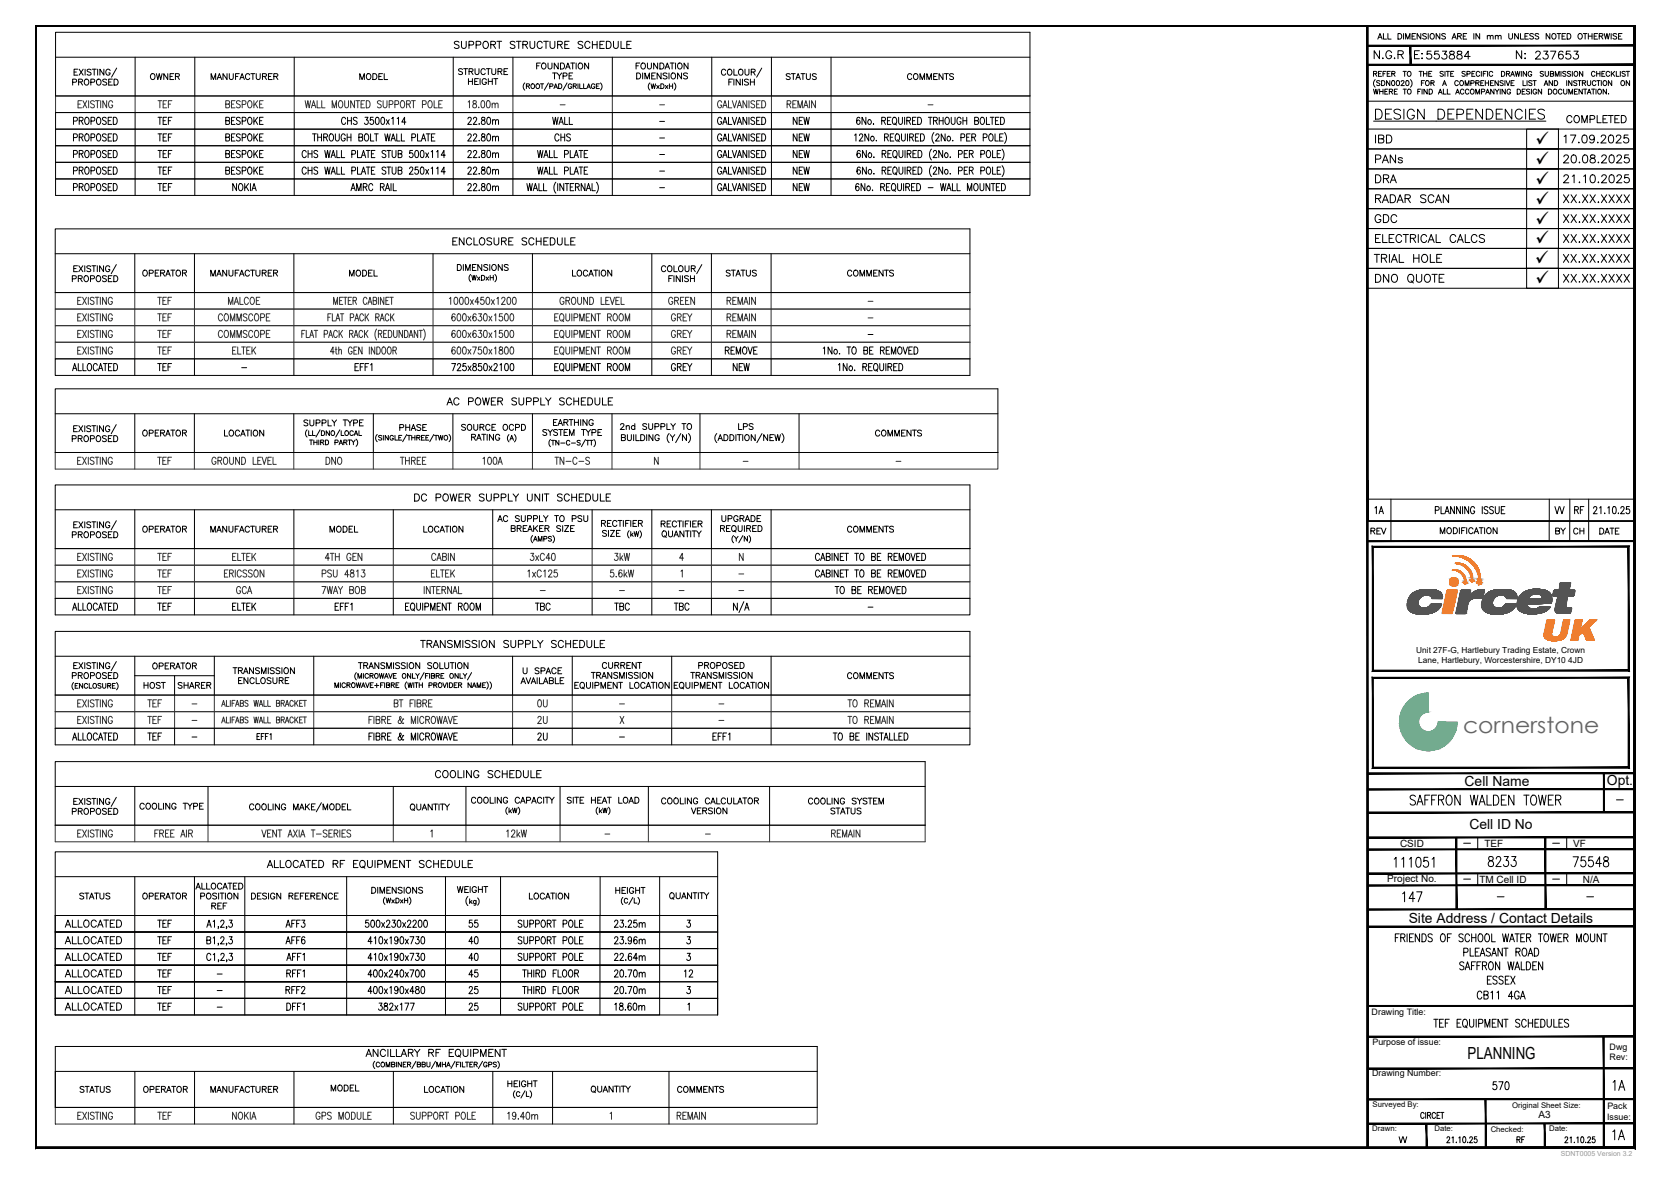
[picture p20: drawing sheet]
<svg xmlns="http://www.w3.org/2000/svg" width="420mm" height="297mm" viewBox="0 0 420 297" stroke-linecap="round" stroke-linejoin="round" font-family="sans-serif">
<defs><g id="words">
<g font-size="5.7">
<text x="372.9" y="219.1">8233</text>
<text x="394.4" y="219.1">75548</text>
<text x="351.4" y="227.9">147</text>
<text x="404.3" y="275.2">1A</text>
<text x="404.3" y="287.5">1A</text>
</g>
<text font-size="5.6" fill="#636466" x="367.9" y="184.3">cornerstone</text>
<g font-size="5.3">
<text x="357.4" y="16.2">553884</text>
<text x="384.9" y="16.2">237653</text>
<text x="198.3" y="45.2">NEW</text>
<text x="344.7" y="42.3">PANs</text>
<text x="344.7" y="47.3">DRA</text>
<text x="344.7" y="52.2">RADAR SCAN</text>
<text x="344.7" y="57.1">GDC</text>
<text x="344.7" y="72.3">DNO QUOTE</text>
<text x="183.1" y="94.5">NEW</text>
<text x="121" y="246.9" transform="rotate(-90 121 246.9)">45</text>
<text x="175" y="246.9" transform="rotate(-90 175 246.9)">12</text>
<text x="373.9" y="275.2">570</text>
</g>
<g font-size="5.1">
<text x="386.1" y="41.9">ü</text>
<text x="386.1" y="36.9">ü</text>
<text x="386.1" y="46.9">ü</text>
<text x="386.1" y="51.9">ü</text>
<text x="386.1" y="56.9">ü</text>
<text x="386.1" y="61.9">ü</text>
<text x="386" y="66.9">ü</text>
<text x="386.1" y="71.9">ü</text>
</g>
<g font-size="4.9">
<text x="344.3" y="15.9">N.G.R</text>
<text x="38.5" y="28.2">TEF</text>
<text x="38.5" y="32.5">TEF</text>
<text x="137.6" y="32.5">WALL</text>
<text x="198.3" y="32.5">NEW</text>
<text x="392.6" y="32.1">COMPLETED</text>
<text x="38.5" y="36.7">TEF</text>
<text x="38.5" y="40.9">TEF</text>
<text x="138.3" y="36.7">CHS</text>
<text x="198.3" y="36.7">NEW</text>
<text x="198.3" y="40.9">NEW</text>
<text x="344.7" y="37">IBD</text>
<text x="391.9" y="37">17.09.2025</text>
<text x="38.5" y="49">TEF</text>
<text x="198.3" y="49">NEW</text>
<text x="344.7" y="62.1">ELECTRICAL CALCS</text>
<text x="391.9" y="62.1">XX.XX.XXXX</text>
<text x="344.3" y="67">TRIAL HOLE</text>
<text x="391.9" y="67">XX.XX.XXXX</text>
<text x="38.5" y="90.3">TEF</text>
<text x="344.3" y="130.2">1A</text>
<text x="389.8" y="130.2">VV</text>
<text x="394.8" y="130.2">RF</text>
<text x="81.8" y="135.1">MODEL</text>
<text x="38.5" y="150.3">TEF</text>
<text x="38.5" y="154.5">TEF</text>
<text x="58.2" y="150.3">GCA</text>
<text x="133.3" y="154.5">TBC</text>
<text x="153.5" y="154.5">TBC</text>
<text x="168.3" y="154.5">TBC</text>
<text x="36" y="187.3">TEF</text>
<text x="134.1" y="187.3">2U</text>
<text x="108.3" y="196.5">COOLING SCHEDULE</text>
<text x="15.2" y="234.2">ALLOCATED</text>
<text x="15.2" y="238.5">ALLOCATED</text>
<text x="38.5" y="234.2">TEF</text>
<text x="38.5" y="238.5">TEF</text>
<text x="70.6" y="234.2">AFF3</text>
<text x="70.6" y="238.5">AFF6</text>
<text x="116.8" y="234.2">55</text>
<text x="116.8" y="238.5">40</text>
<text x="15.2" y="242.7">ALLOCATED</text>
<text x="38.5" y="242.7">TEF</text>
<text x="116.8" y="242.7">40</text>
<text x="15.2" y="250.8">ALLOCATED</text>
<text x="15.2" y="246.6">ALLOCATED</text>
<text x="38.5" y="250.8">TEF</text>
<text x="70.6" y="250.8">RFF2</text>
<text x="116.8" y="250.8">25</text>
<text x="15.2" y="255.1">ALLOCATED</text>
<text x="38.5" y="255.1">TEF</text>
<text x="116.8" y="255.1">25</text>
<text x="370.1" y="252.2">CB11 4GA</text>
<text x="82.2" y="275.5">MODEL</text>
<text x="354.5" y="288.6" transform="rotate(-90 354.5 288.6)">VV</text>
<text x="384.2" y="288.6" transform="rotate(-90 384.2 288.6)">RF</text>
</g>
<g font-size="4.9" fill="#333">
<text x="38.5" y="77.6">TEF</text>
<text x="166.9" y="77.6">GREEN</text>
<text x="38.5" y="81.8">TEF</text>
<text x="167.6" y="81.8">GREY</text>
<text x="38.5" y="86.1">TEF</text>
<text x="167.6" y="86.1">GREY</text>
<text x="167.6" y="90.3">GREY</text>
<text x="38.5" y="117.8">TEF</text>
<text x="80.8" y="117.8">DNO</text>
<text x="120.3" y="117.8">100A</text>
<text x="138.3" y="117.8">TN-C-S</text>
<text x="38.5" y="142.2">TEF</text>
<text x="153.1" y="142.2">3kW</text>
<text x="36" y="178.9">TEF</text>
<text x="134.1" y="178.9">0U</text>
<text x="36" y="183.1">TEF</text>
<text x="134.1" y="183.1">2U</text>
<text x="126.3" y="211.7">12kW</text>
<text x="38.5" y="282.6">TEF</text>
</g>
<g font-size="4.4">
<text x="51.9" y="21.2">MANUFACTURER</text>
<text x="89.3" y="21.2">MODEL</text>
<text x="196.5" y="21.2">STATUS</text>
<text x="226.8" y="21.2">COMMENTS</text>
<text x="34.6" y="70.6">OPERATOR</text>
<text x="86.8" y="70.6">MODEL</text>
<text x="181.3" y="70.6">STATUS</text>
<text x="212" y="70.6">COMMENTS</text>
<text x="34.6" y="110.8">OPERATOR</text>
<text x="219.1" y="110.8">COMMENTS</text>
<text x="343.6" y="135.5">REV</text>
<text x="389.8" y="135.5">BY</text>
<text x="394.4" y="135.5">CH</text>
<text x="401.1" y="135.5">DATE</text>
<text x="37" y="169.3">OPERATOR</text>
<text x="212" y="171.8">COMMENTS</text>
<text x="34.9" y="174.3">HOST</text>
<text x="43.4" y="174.3">SHARER</text>
<text x="18.7" y="227.2">STATUS</text>
<text x="34.6" y="227.2">OPERATOR</text>
</g>
<text font-size="4.2" x="369" y="266.2">PLANNING</text>
<g font-size="3.5">
<text x="368.3" y="197.4">Cell Name</text>
<text x="404.1" y="197.2">Opt.</text>
<text x="369.5" y="208.4">Cell ID No</text>
<text x="354.2" y="231.9">Site Address / Contact Details</text>
</g>
<g font-size="2.6" fill="#333">
<text x="139.7" y="27.5">-</text>
<text x="164.7" y="27.5">-</text>
<text x="232.1" y="27.5">-</text>
<text x="217" y="76.9">-</text>
<text x="217" y="81.1">-</text>
<text x="185.6" y="117.1">-</text>
<text x="224" y="117.1">-</text>
<text x="134.8" y="149.6">-</text>
<text x="154.5" y="149.6">-</text>
<text x="169.7" y="149.6">-</text>
<text x="184.5" y="145.3">-</text>
<text x="184.5" y="149.6">-</text>
<text x="46.9" y="178.2">-</text>
<text x="154.5" y="178.2">-</text>
<text x="179.6" y="178.2">-</text>
<text x="46.9" y="182.4">-</text>
<text x="179.6" y="182.4">-</text>
<text x="151" y="211">-</text>
<text x="176" y="211">-</text>
</g>
<g font-size="2.6">
<text x="164.7" y="36">-</text>
<text x="164.7" y="31.7">-</text>
<text x="164.7" y="40.2">-</text>
<text x="164.7" y="44.1">-</text>
<text x="164.7" y="48.3">-</text>
<text x="217" y="85.4">-</text>
<text x="59.6" y="93.5">-</text>
<text x="217" y="153.8">-</text>
<text x="46.9" y="186.6">-</text>
<text x="154.5" y="186.6">-</text>
<text x="405.3" y="202.1">-</text>
<text x="366.9" y="213.1">-</text>
<text x="389.1" y="213.1">-</text>
<text x="366.9" y="222.2">-</text>
<text x="375.4" y="226.5">-</text>
<text x="389.1" y="222.2">-</text>
<text x="397.6" y="226.5">-</text>
<text x="53.3" y="245.9">-</text>
<text x="53.3" y="250.1">-</text>
<text x="53.3" y="254.4">-</text>
</g>
<g font-size="2.5">
<text x="352" y="212.9">CSID</text>
<text x="373.3" y="212.8">TEF</text>
<text x="395.5" y="212.8">VF</text>
<text x="348.8" y="221.7">Project No.</text>
<text x="372" y="221.9">TM Cell ID</text>
<text x="398" y="221.9">N/A</text>
<text x="386.8" y="281">A3</text>
</g>
<g font-size="2.2">
<text x="344.9" y="255">Drawing Title:</text>
<text x="345.1" y="262.5">Purpose of issue:</text>
<text x="404.7" y="263.8">Dwg</text>
<text x="404.7" y="266.5">Rev:</text>
<text x="345" y="270.5">Drawing Number:</text>
<text x="404.1" y="281.4">Issue:</text>
<text x="404.2" y="278.7">Pack</text>
</g>
<g font-size="2.1">
<text x="356.1" y="164.1">Unit 27F-G, Hartlebury Trading Estate, Crown</text>
<text x="356.6" y="166.6">Lane, Hartlebury, Worcestershire, DY10 4JD</text>
</g>
<g font-size="2">
<text x="345.1" y="278.3">Surveyed By:</text>
<text x="380.2" y="278.5">Original Sheet Size:</text>
<text x="345.1" y="284.3">Drawn:</text>
<text x="360.7" y="284.3">Date:</text>
<text x="374.8" y="284.4">Checked:</text>
<text x="389.5" y="284.3">Date:</text>
</g>
<text font-size="1.7" fill="#989898" x="392.5" y="290.4">SDNT0005 Version 3.2</text>
</g></defs>
<g fill="#000" stroke="#000" stroke-width=".25">
<path d="M343.8 11.4v.2l67.2-.2zM343.8 11.6l67.2-.2v.2z"/>
<path d="M343.8 16.1v.3l67.2-.3zM343.8 16.4l67.2-.3v.3z"/>
<path d="M343.9 16.3l67 .1zM343.9 16.3l67 .1z"/>
<path d="M343.9 16.3l67 .1zM343.9 16.3l67 .1z"/>
<path d="M343.7 6.5l.3 282v-282zM343.7 6.5l.3 282h-.3z"/>
<path d="M410.8 16.3l.1 104.4v-104.4zM410.8 16.3l.1 104.4h-.1z"/>
<path d="M410.8 16.3l.1 104.4v-104.4zM410.8 16.3l.1 104.4h-.1z"/>
<path d="M410.8 16.3l.1 104.4v-104.4zM410.8 16.3l.1 104.4h-.1z"/>
<path d="M410.8 16.3l.1 104.4v-104.4zM410.8 16.3l.1 104.4h-.1z"/>
<path d="M410.8 16.3l.1 104.4v-104.4zM410.8 16.3l.1 104.4h-.1z"/>
<path d="M410.8 16.3l.1 104.4v-104.4zM410.8 16.3l.1 104.4h-.1z"/>
<path d="M410.8 16.3l.1 104.4v-104.4zM410.8 16.3l.1 104.4h-.1z"/>
<path d="M410.8 16.3l.1 104.4v-104.4zM410.8 16.3l.1 104.4h-.1z"/>
<path d="M410.8 16.3l.1 104.4v-104.4zM410.8 16.3l.1 104.4h-.1z"/>
<path d="M410.8 16.3l.1 104.4v-104.4zM410.8 16.3l.1 104.4h-.1z"/>
<path d="M410.8 16.3l.1 104.4v-104.4zM410.8 16.3l.1 104.4h-.1z"/>
<path d="M410.8 16.3l.1 104.4v-104.4zM410.8 16.3l.1 104.4h-.1z"/>
<path d="M410.8 16.3l.1 104.4v-104.4zM410.8 16.3l.1 104.4h-.1z"/>
<path d="M410.8 16.3l.1 104.4v-104.4zM410.8 16.3l.1 104.4h-.1z"/>
<path d="M410.8 16.3l.1 104.4v-104.4zM410.8 16.3l.1 104.4h-.1z"/>
<path d="M410.8 16.3l.1 104.4v-104.4zM410.8 16.3l.1 104.4h-.1z"/>
<path d="M410.8 16.3l.1 104.4v-104.4zM410.8 16.3l.1 104.4h-.1z"/>
<path d="M410.8 16.3l.1 104.4v-104.4zM410.8 16.3l.1 104.4h-.1z"/>
<path d="M410.8 16.3l.1 104.4v-104.4zM410.8 16.3l.1 104.4h-.1z"/>
<path d="M410.8 16.3l.1 104.4v-104.4zM410.8 16.3l.1 104.4h-.1z"/>
<path d="M410.8 16.3l.1 104.4v-104.4zM410.8 16.3l.1 104.4h-.1z"/>
<path d="M410.8 16.3l.1 104.4v-104.4zM410.8 16.3l.1 104.4h-.1z"/>
<path d="M410.8 16.3l.1 104.4v-104.4zM410.8 16.3l.1 104.4h-.1z"/>
<path d="M410.8 16.3l.1 104.4v-104.4zM410.8 16.3l.1 104.4h-.1z"/>
<path d="M343.9 120.7l.1 10.2zM343.9 120.7l.1 10.2z"/>
<path d="M343.9 120.7l.1 10.2zM343.9 120.7l.1 10.2z"/>
<path d="M343.9 120.7l.1 10.2zM343.9 120.7l.1 10.2z"/>
<path d="M343.9 120.7l.1 10.2zM343.9 120.7l.1 10.2z"/>
<path d="M410.8 120.7l.1 10.2zM410.8 120.7l.1 10.2z"/>
<path d="M410.8 120.7l.1 10.2zM410.8 120.7l.1 10.2z"/>
<path d="M410.8 120.7l.1 10.2zM410.8 120.7l.1 10.2z"/>
<path d="M410.8 120.7l.1 10.2zM410.8 120.7l.1 10.2z"/>
<path d="M410.8 120.7l.1 10.2zM410.8 120.7l.1 10.2z"/>
<path d="M410.8 120.7l.1 10.2zM410.8 120.7l.1 10.2z"/>
<path d="M410.8 120.7l.1 10.2zM410.8 120.7l.1 10.2z"/>
<path d="M410.8 120.7l.1 10.2zM410.8 120.7l.1 10.2z"/>
<path d="M410.8 120.7l.1 10.2zM410.8 120.7l.1 10.2z"/>
<path d="M410.8 120.7l.1 10.2zM410.8 120.7l.1 10.2z"/>
<path d="M410.8 120.7l.1 10.2zM410.8 120.7l.1 10.2z"/>
<path d="M410.8 120.7l.1 10.2zM410.8 120.7l.1 10.2z"/>
<path d="M410.8 120.7l.1 10.2zM410.8 120.7l.1 10.2z"/>
<path d="M410.8 120.7l.1 10.2zM410.8 120.7l.1 10.2z"/>
<path d="M410.8 120.7l.1 10.2zM410.8 120.7l.1 10.2z"/>
<path d="M410.8 120.7l.1 10.2zM410.8 120.7l.1 10.2z"/>
<path d="M410.8 120.7l.1 10.2zM410.8 120.7l.1 10.2z"/>
<path d="M410.8 120.7l.1 10.2zM410.8 120.7l.1 10.2z"/>
<path d="M410.8 120.7l.1 10.2zM410.8 120.7l.1 10.2z"/>
<path d="M410.8 120.7l.1 10.2zM410.8 120.7l.1 10.2z"/>
<path d="M410.8 120.7l.1 10.2zM410.8 120.7l.1 10.2z"/>
<path d="M410.8 120.7l.1 10.2zM410.8 120.7l.1 10.2z"/>
<path d="M410.8 120.7l.1 10.2zM410.8 120.7l.1 10.2z"/>
<path d="M410.8 120.7l.1 10.2zM410.8 120.7l.1 10.2z"/>
<path d="M343.8 136.1h67.2v-.2zM343.8 135.9h67.2l-67.2 .2z"/>
<path d="M345.3 168.4l-.2 .3 64.3-.3zM345.1 168.7l64.3-.3 .2 .3zM409.4 137.5v30.9l.2 .3zM409.4 137.5l.2-.2v31.4zM345.3 137.5h64.1l.2-.2zM345.1 137.3h64.5l-64.3 .2zM345.1 137.3l.2 31.1v-30.9zM345.1 137.3l.2 31.1-.2 .3z"/>
<path d="M345.3 192.8l-.2 .2 64.3-.2zM345.1 193l64.3-.2 .2 .2zM409.4 170.5v22.3l.2 .2zM409.4 170.5l.2-.3v22.8zM345.3 170.5h64.1l.2-.3zM345.1 170.2h64.5l-64.3 .3zM345.1 170.2l.2 22.6v-22.3zM345.1 170.2l.2 22.6-.2 .2z"/>
<path d="M403.2 194.3l.2 9.9v-9.9zM403.2 194.3l.2 9.9h-.2z"/>
<path d="M343.8 194.5h67.2v-.3zM343.8 194.2h67.2l-67.2 .3z"/>
<path d="M343.8 198.5h67.2v-.3zM343.8 198.2h67.2l-67.2 .3z"/>
<path d="M343.8 210.6h67.2v-.3zM343.8 210.3h67.2l-67.2 .3z"/>
<path d="M343.8 213.6h67.2v-.3zM343.8 213.3h67.2l-67.2 .3z"/>
<path d="M343.8 219.6h67.2v-.2zM343.8 219.4h67.2l-67.2 .2z"/>
<path d="M343.8 204.3h67.3v-.2zM343.8 204.1h67.3l-67.3 .2z"/>
<path d="M366.1 210.4v18.1h.2zM366.1 210.4h.2v18.1z"/>
<path d="M388.5 210.4v18.1h.2zM388.5 210.4h.2v18.1z"/>
<path d="M343.8 233h67.2v-.3zM343.8 232.7h67.2l-67.2 .3z"/>
<path d="M343.8 228.6h67.2v-.2zM343.8 228.4h67.2l-67.2 .2z"/>
<path d="M343.8 222.6h67.2v-.2zM343.8 222.4h67.2l-67.2 .2z"/>
<path d="M343.8 252.9h67.2v-.2zM343.8 252.7h67.2l-67.2 .2z"/>
<path d="M373.4 276.2l.3 12.3v-12.3zM373.4 276.2l.3 12.3h-.3z"/>
<path d="M343.8 276.4h67.2v-.3zM343.8 276.1h67.2l-67.2 .3z"/>
<path d="M343.8 260.6h67.2v-.2zM343.8 260.4h67.2l-67.2 .2z"/>
<path d="M343.8 268.6h67.2v-.2zM343.8 268.4h67.2l-67.2 .2z"/>
<path d="M8.8 288.6l402-.3h-401.7zM8.8 288.6l402-.3 .3 .3zM410.8 6.6v281.7l.3 .3zM411.1 6.3v282.3l-.3-282zM9.1 6.6h401.7l.3-.3zM8.8 6.3h402.3l-402 .3zM8.8 6.3l.3 282v-281.7zM8.8 6.3l.3 282-.3 .3z"/>
<path d="M8.8 288.6l402-.3h-401.7zM8.8 288.6l402-.3 .3 .3zM410.8 6.6v281.7l.3 .3zM411.1 6.3v282.3l-.3-282zM9.1 6.6h401.7l.3-.3zM8.8 6.3h402.3l-402 .3zM8.8 6.3l.3 282v-281.7zM8.8 6.3l.3 282-.3 .3z"/>
<path d="M8.8 288.6l402-.3h-401.7zM8.8 288.6l402-.3 .3 .3zM410.8 6.6v281.7l.3 .3zM411.1 6.3v282.3l-.3-282zM9.1 6.6h401.7l.3-.3zM8.8 6.3h402.3l-402 .3zM8.8 6.3l.3 282v-281.7zM8.8 6.3l.3 282-.3 .3z"/>
<path d="M8.8 288.6l402-.3h-401.7zM8.8 288.6l402-.3 .3 .3zM410.8 6.6v281.7l.3 .3zM411.1 6.3v282.3l-.3-282zM9.1 6.6h401.7l.3-.3zM8.8 6.3h402.3l-402 .3zM8.8 6.3l.3 282v-281.7zM8.8 6.3l.3 282-.3 .3z"/>
<path d="M8.8 288.6l402-.3h-401.7zM8.8 288.6l402-.3 .3 .3zM410.8 6.6v281.7l.3 .3zM411.1 6.3v282.3l-.3-282zM9.1 6.6h401.7l.3-.3zM8.8 6.3h402.3l-402 .3zM8.8 6.3l.3 282v-281.7zM8.8 6.3l.3 282-.3 .3z"/>
<path d="M8.8 288.6l402-.3h-401.7zM8.8 288.6l402-.3 .3 .3zM410.8 6.6v281.7l.3 .3zM411.1 6.3v282.3l-.3-282zM9.1 6.6h401.7l.3-.3zM8.8 6.3h402.3l-402 .3zM8.8 6.3l.3 282v-281.7zM8.8 6.3l.3 282-.3 .3z"/>
<path d="M8.8 288.6l402-.3h-401.7zM8.8 288.6l402-.3 .3 .3zM410.8 6.6v281.7l.3 .3zM411.1 6.3v282.3l-.3-282zM9.1 6.6h401.7l.3-.3zM8.8 6.3h402.3l-402 .3zM8.8 6.3l.3 282v-281.7zM8.8 6.3l.3 282-.3 .3z"/>
<path d="M8.8 288.6l402-.3h-401.7zM8.8 288.6l402-.3 .3 .3zM410.8 6.6v281.7l.3 .3zM411.1 6.3v282.3l-.3-282zM9.1 6.6h401.7l.3-.3zM8.8 6.3h402.3l-402 .3zM8.8 6.3l.3 282v-281.7zM8.8 6.3l.3 282-.3 .3z"/>
<path d="M8.8 288.6l402-.3h-401.7zM8.8 288.6l402-.3 .3 .3zM410.8 6.6v281.7l.3 .3zM411.1 6.3v282.3l-.3-282zM9.1 6.6h401.7l.3-.3zM8.8 6.3h402.3l-402 .3zM8.8 6.3l.3 282v-281.7zM8.8 6.3l.3 282-.3 .3z"/>
<path d="M8.8 288.6l402-.3h-401.7zM8.8 288.6l402-.3 .3 .3zM410.8 6.6v281.7l.3 .3zM411.1 6.3v282.3l-.3-282zM9.1 6.6h401.7l.3-.3zM8.8 6.3h402.3l-402 .3zM8.8 6.3l.3 282v-281.7zM8.8 6.3l.3 282-.3 .3z"/>
<path d="M8.8 288.6l402-.3h-401.7zM8.8 288.6l402-.3 .3 .3zM410.8 6.6v281.7l.3 .3zM411.1 6.3v282.3l-.3-282zM9.1 6.6h401.7l.3-.3zM8.8 6.3h402.3l-402 .3zM8.8 6.3l.3 282v-281.7zM8.8 6.3l.3 282-.3 .3z"/>
<path d="M8.8 288.6l402-.3h-401.7zM8.8 288.6l402-.3 .3 .3zM410.8 6.6v281.7l.3 .3zM411.1 6.3v282.3l-.3-282zM9.1 6.6h401.7l.3-.3zM8.8 6.3h402.3l-402 .3zM8.8 6.3l.3 282v-281.7zM8.8 6.3l.3 282-.3 .3z"/>
<path d="M343.7 6.5v282h.3zM343.7 6.5h.3v282z"/>
<path d="M358.6 282.3l.2 6.2v-6.2zM358.6 282.3l.2 6.2h-.2z"/>
<path d="M388.3 282.3l.2 6.2v-6.2zM388.3 282.3l.2 6.2h-.2z"/>
<path d="M403.1 260.5v28h.3zM403.1 260.5h.3v28z"/>
<path d="M343.8 282.5h67.2v-.3zM343.8 282.2h67.2l-67.2 .3z"/>
</g>
<!-- layer: 00 - PLANNING -->
<g fill="none" stroke="#000" stroke-width=".25">
<path d="M343.9 125.4h67M358.1 279.9a.44 .44 0 0 0-.6-.3 .44 .44 0 0 0-.3 .5v.4a.44 .44 0 0 0 .3 .6 .44 .44 0 0 0 .6-.4M358.5 279.6v1.5M360.9 279.9a.44 .44 0 0 0-.5-.3 .44 .44 0 0 0-.3 .5v.4a.44 .44 0 0 0 .3 .6 .44 .44 0 0 0 .5-.4M362.1 279.6h-.8v1.5h.8M362.2 279.6h.9M362.6 279.6v1.5M358.9 280.3l.7-.1 .1-.2-.1-.4h-.7v1.5M359.3 280.3l.4 .8M361.3 280.3h.5M363.8 286l.3-.3 .4 .2-.7 1.3h.8M365.1 285.9l.3-.2v1.5"/>
<path d="M366.2 287v.2zM366.8 285.9l.3-.2v1.5M367.9 285.7h.2a.85 .85 0 0 1 0 1.5l-.2-.1-.1-.6zM369 287v.2zM369.5 286l.3-.3 .4 .2-.7 1.3h.8M371.3 285.7h-.5l-.1 .6a.45 .45 0 0 1 .6 0 .45 .45 0 0 1 0 .7 .45 .45 0 0 1-.7-.1M393.5 286l.1-.2 .4-.1 .2 .4-.8 1.1h.9M394.8 286l.3-.3v1.5M395.9 287h.1M396.5 286l.3-.3v1.5M397.6 285.8l.2-.1a.82 .82 0 0 1 .5 .7 .82 .82 0 0 1-.5 .8l-.4-.7zM398.7 287h.1"/>
<path d="M399.2 286l.1-.2 .4-.1 .2 .4-.7 1.1h.8M401 285.7h-.6v.6a.45 .45 0 0 1 .6 .1 .45 .45 0 0 1-.1 .6 .45 .45 0 0 1-.6-.1"/>
</g>
<g fill="none" stroke="#000" stroke-width=".25">
<path d="M14 8.1h245v16h-245zM14 14.4h245M18.6 18.1h.6M19.5 17.4h-.9v1.5h.9M19.9 17.4l1 1.5M20.9 17.4l-1 1.5M21.4 17.4v1.5M22.9 17.6l-.4-.2-.6 .2 .1 .3 .9 .6v.2l-.4 .2-.6-.2M23.2 17.4h1M23.7 17.4v1.5M24.6 17.4v1.5M26.1 17.4v1.5l-1-1.5v1.5"/>
<path d="M27.7 17.7a.56 .56 0 0 0-.6-.3 .56 .56 0 0 0-.5 .6v.3a.54 .54 0 0 0 .5 .6 .54 .54 0 0 0 .6-.6h-.4M28.3 19.9h-1v1.5h1M28.7 19.9h.5a.8 .8 0 0 1 .5 .7 .8 .8 0 0 1-.5 .8h-.5zM29.3 17.1l-1.3 2.3M34 14.4v9.7M38.1 18.6a.7 .7 0 0 1 .9 .6 .7 .7 0 0 1-.9 .7l-.3-.5zM39.3 18.5l.4 1.5 .3-1.5 .4 1.5 .4-1.5M42.2 18.5v1.5l-1-1.5v1.5M42.8 19.2h.5M43.7 18.5h-.9v1.5h.9M44.1 19.2l.9-.1v-.5l-.9-.1v1.5M44.6 19.2l.5 .8"/>
<path d="M49 14.4v9.7M74 14.4v9.7M114 14.4v9.7M115.4 10.6l-.4-.2-.8 .2 .2 .5 .9 .4 .1 .4-.4 .3-.8-.3M116 10.4v1.3l.5 .5 .6-.3 .1-1.5M116.3 17.5l-.4-.2-.6 .2 .1 .3 .9 .5v.2l-.4 .2-.6-.2M116.6 17.3h1M117.1 17.3v1.4M117.8 19.8v1.4M117.9 11.3l1-.1 .2-.2-.1-.5-1.1-.1v1.8M117.9 18l.9-.1 .1-.5-1-.1v1.4M118.4 18l.5 .7"/>
<path d="M118.8 19.8v1.4M119.4 17.3v1l.5 .4h.3l.2-.4v-1M119.7 11.3l1-.1 .2-.2-.1-.5-1.1-.1v1.8M120.3 19.8h-.9v1.4h.9M120.7 19.8v1.4M121.6 10.6a.82 .82 0 0 1 1.2 .2 .82 .82 0 0 1-.2 1.1l-.2 .2a.86 .86 0 0 1-1-.4 .86 .86 0 0 1 .2-1.1zM122 17.6a.61 .61 0 0 0-.8-.3 .61 .61 0 0 0-.3 .9 .56 .56 0 0 0 .5 .5 .56 .56 0 0 0 .6-.3M122.3 17.3h1M122.8 17.3v1.4M122.8 19.8v1.4M123.4 11.2l1-.1 .2-.2-.1-.4-1.1-.1v1.8M123.7 17.3v1l.4 .4 .5-.2 .1-1.2"/>
<path d="M123.8 19.8v1.4M124 11.2l.6 1M124.1 19.8h1.1M124.7 19.8v1.4M124.9 10.4h1.2M125.2 18l.9-.1 .1-.5-1-.1v1.4M125.5 10.4v1.8M125.7 18l.5 .7M126.7 18h.6M127.7 17.3h-1v1.4h1M129 14.4v9.7M129.5 10.6l-.4-.2-.8 .2 .2 .5 .8 .3 .2 .3v.2l-.4 .3-.8-.3"/>
<path d="M129.8 10.4h1.2M130.4 10.4v1.8M131.5 11.2l1-.1 .2-.2-.1-.4-1.1-.1v1.8M132.1 11.2l.6 1M133.3 10.4v1.3l.5 .5 .6-.3 .1-1.5M134.9 16.5h.6M135.9 15.8h-1v1.5M136.3 16.1l.1-.2a.7 .7 0 0 1 .9 .7 .7 .7 0 0 1-.9 .7l-.3-.5zM136.3 10.8a.65 .65 0 0 0-.7-.4 .65 .65 0 0 0-.5 .7v.4a.65 .65 0 0 0 .5 .7 .65 .65 0 0 0 .7-.4M136.7 10.4h1.2M137.3 10.4v1.8M137.8 15.8v1.1l.4 .4 .5-.2 .1-1.3"/>
<path d="M138.3 10.4v1.3l.5 .5 .6-.3 .1-1.5M138.9 18.3h1M139.4 18.3v1.5M140.1 18.3l.6 .8v.7M140.2 11.2l1-.1 .2-.2-.1-.4-1.1-.1v1.8M140.4 15.8v1.5l-1-1.5v1.5M140.8 11.2l.6 1M140.9 15.8h.5a.8 .8 0 0 1 .6 .8 .8 .8 0 0 1-.6 .7h-.5zM141.2 18.3l-.5 .8M141.6 19.1h.8l.1-.6-.9-.2v1.5M142 11.2h.7M142.2 17.3l.6-1.5 .6 1.5"/>
<path d="M142.4 16.8h.8M143.1 19.1h.6M143.1 10.4h-1.1v1.8h1.1M143.5 15.8h1M144 18.3h-.9v1.5h.9M144 15.8v1.5M144.9 15.8v1.5M145.5 16.1l.1-.2a.7 .7 0 0 1 .9 .7 .7 .7 0 0 1-.9 .7l-.2-.5zM146.5 10.6l-.4-.2-.7 .2 .1 .5 .9 .3 .1 .3v.2l-.4 .3-.7-.3M148 15.8v1.5l-1-1.5v1.5M148.3 10.8a.67 .67 0 0 0-.7-.4 .67 .67 0 0 0-.6 .7 .75 .75 0 0 0 .3 .9 .75 .75 0 0 0 1-.1v-.1M148.9 11.2h1.2"/>
<path d="M148.9 10.4v1.8M150.1 10.4v1.8M150.8 11.2h.7M151.9 10.4h-1.1v1.8h1.1M152.5 10.4h.6a.96 .96 0 0 1 .6 .9 .96 .96 0 0 1-.6 .9h-.6zM154 14.4v9.7M154.3 10.4v1.3l.5 .5 .6-.3v-1.5M156.1 10.4v1.8h1.1M157.6 11.2h.7M158.7 10.4h-1.1v1.8h1.1M159.9 16.5h.6M160.1 18.3h.5a.8 .8 0 0 1 .5 .8 .8 .8 0 0 1-.5 .7h-.5z"/>
<path d="M160.9 15.8h-1v1.5M161.3 16.1l.1-.2a.7 .7 0 0 1 .9 .7 .7 .7 0 0 1-.9 .7l-.3-.5zM161.6 18.3v1.5M162.2 19.8v-1.5l.5 1.5 .6-1.5v1.5M162.8 15.8v1.1l.4 .4 .5-.2 .1-1.3M163.9 19.1h.5M164.8 18.3h-.9v1.5h.9M165.4 15.8v1.5l-1-1.5v1.5M165.9 15.8h.5a.8 .8 0 0 1 .6 .8 .8 .8 0 0 1-.6 .7h-.5zM166.2 18.3v1.5l-1-1.5v1.5M167.2 17.3l.6-1.5 .6 1.5M167.4 16.8h.7"/>
<path d="M167.7 18.5l-.3-.2-.7 .2 .2 .4 .8 .5v.2l-.3 .2-.7-.2M168.2 18.3v1.5M168.5 15.8h1M169 18.4a.7 .7 0 0 1 .9 .7 .7 .7 0 0 1-.9 .7l-.3-.5zM169 15.8v1.5M169.9 15.8v1.5M170.5 16.1l.1-.2a.7 .7 0 0 1 .9 .7 .7 .7 0 0 1-.9 .7l-.2-.5zM171.4 18.3v1.5l-1-1.5v1.5M172.9 18.5l-.4-.2-.6 .2 .1 .4 .9 .5v.2l-.4 .2-.6-.2M173 15.8v1.5l-1-1.5v1.5M179 14.4v9.7M182.5 17.7a.56 .56 0 0 0-.7-.3 .56 .56 0 0 0-.4 .6v.3a.56 .56 0 0 0 .4 .6 .56 .56 0 0 0 .7-.4"/>
<path d="M183 17.6l.2-.1a.7 .7 0 0 1 .9 .6 .7 .7 0 0 1-.9 .7l-.3-.5zM184.2 19.9h-.9v1.5M184.5 17.4v1.5h.9M184.5 19.9v1.5M185.8 17.6l.2-.1a.7 .7 0 0 1 .8 .6 .7 .7 0 0 1-.8 .7l-.3-.5zM186.1 19.9v1.5l-1-1.5v1.5M186.7 19.9v1.5M187.3 17.4v1.1l.4 .4 .6-.2v-1.3M188.7 19.9v1.5M188.9 18.1l.9-.1v-.5l-.9-.1v1.5M189.4 18.1l.5 .8M189.7 19.9v1.5"/>
<path d="M191.5 17.1l-1.3 2.3M194 14.4v9.7M209 14.4v9.7M346.4 9.8l.6-1.4 .5 1.4M346.6 9.4h.7M347.9 8.4v1.4h.7M349 8.4v1.4h.8M351.5 8.4h.5a.75 .75 0 0 1 .5 .7 .75 .75 0 0 1-.5 .7h-.5zM352.9 8.4v1.4M353.4 9.8v-1.4l.6 1.4 .5-1.4v1.4M355 9.1h.6M355.9 8.4h-.9v1.4h.9"/>
<path d="M357.3 8.4v1.4l-1-1.4v1.4M358.6 8.6l-.3-.2-.6 .2 .1 .4 .8 .3-.1 .5h-.5l-.3-.2M359.1 8.4v1.4M359.8 8.5a.66 .66 0 0 1 .9 .6 .66 .66 0 0 1-.9 .7l-.2-.5zM362 8.4v1.4l-.9-1.4v1.4M363.5 8.6l-.4-.2-.6 .2 .1 .4 .9 .4-.4 .4-.6-.2M365.1 9.8l.6-1.4 .5 1.4M365.3 9.4h.7M366.5 9.1l.8-.1 .2-.3-.4-.3h-.6v1.4M367 9.1l.5 .7M367.9 9.1h.5M368.8 8.4h-.9v1.4h.9"/>
<path d="M370.6 8.4v1.4M372 8.4v1.4l-.9-1.4v1.4M374 9.2l.3-.3 .3 .1 .1 .8M374 8.9v.9M374.7 9.2l.4-.3 .3 .1v.8M376 9.2l.3-.3 .3 .1 .1 .8M376 8.9v.9M376.7 9.2l.3-.3 .4 .1v.8M379.4 8.4v1l.4 .4 .4-.2 .1-1.2M381.8 8.4v1.4l-.9-1.4v1.4M382.3 8.4v1.4h.8M382.6 12.7v2.1l-1.3-2.1v2.1"/>
<path d="M383.4 9.1h.6M384.3 8.4h-.9v1.4h.9M385.6 8.6l-.4-.2-.6 .2 .2 .4 .7 .3-.1 .5h-.4l-.4-.2M386.9 8.6l-.3-.2-.6 .2 .1 .4 .7 .3v.5h-.5l-.3-.2M389.7 8.4v1.4l-.9-1.4v1.4M390.4 8.5a.66 .66 0 0 1 .9 .6 .66 .66 0 0 1-.9 .7l-.2-.5zM391.5 8.4h1M392 8.4v1.4M392.8 9.1h.5M393.6 8.4h-.8v1.4h.8M394 8.4h.5a.75 .75 0 0 1 .5 .7 .75 .75 0 0 1-.5 .7h-.5zM397 8.5a.66 .66 0 0 1 .9 .6 .66 .66 0 0 1-.9 .7l-.2-.5z"/>
<path d="M398.1 8.4h.9M398.6 8.4v1.4M399.4 9.1h.9M399.4 8.4v1.4M400.3 8.4v1.4M400.8 9.1h.6M401.7 8.4h-.9v1.4h.9M402.1 9.1l.8-.1 .1-.4-.9-.2v1.4M402.6 9.1l.4 .7M403.4 8.4l.3 1.4 .4-1.4 .3 1.4 .3-1.4M405.1 8.4v1.4M406.5 8.6l-.3-.2-.6 .2 .1 .4 .7 .3v.5h-.5l-.3-.2"/>
<path d="M407 9.1h.5M407.8 8.4h-.8v1.4h.8M18.3 20.7l.8-.1 .1-.6-.9-.1v1.5M19.8 20.6l.8-.1 .2-.3-.4-.3h-.6v1.5M20.3 20.6l.5 .8M21.3 20.1l.2-.1a.7 .7 0 0 1 .9 .6 .7 .7 0 0 1-.9 .7l-.3-.5zM22.8 20.7l.9-.1v-.6l-.9-.1v1.5M24.4 20.1l.2-.1a.7 .7 0 0 1 .8 .6 .7 .7 0 0 1-.8 .7l-.3-.5zM26.8 20.1l-.3-.2-.7 .2 .2 .4 .8 .5v.2l-.3 .2-.7-.2M27.3 20.6h.6M117.8 20.5h1M119.4 20.5h.5"/>
<path d="M122.3 20.1a.61 .61 0 0 0-.8-.3 .61 .61 0 0 0-.3 .9 .54 .54 0 0 0 .6 .5 .54 .54 0 0 0 .5-.5h-.4M122.8 20.5h1M132 20.8a1.22 1.22 0 0 0 0 1.9M132.4 21.6h.6l.1-.4-.7-.1v1.2M132.8 21.6l.4 .7M135.9 21.1h.8M136.3 21.1v1.2M137.9 20.8l-1 1.9M138.2 21.7l.7-.1 .1-.4-.8-.1v1.2M139.3 22.3l.4-1.2 .5 1.2M139.4 21.9h.6M140.5 21.1h.4a.63 .63 0 0 1 .4 .6 .63 .63 0 0 1-.4 .6h-.4z"/>
<path d="M142.6 20.8l-1 1.9M143.7 21.3a.44 .44 0 0 0-.5-.2 .44 .44 0 0 0-.3 .4v.3a.42 .42 0 0 0 .4 .5 .42 .42 0 0 0 .4-.5h-.3M144.1 21.6h.7v-.5h-.7v1.2M144.5 21.6l.4 .7M145.3 21.1v1.2M145.8 21.1v1.2h.7M146.7 21.1v1.2h.7M147.6 22.3l.4-1.2 .5 1.2M147.7 21.9h.6M149.6 21.3a.45 .45 0 0 0-.5-.2 .45 .45 0 0 0-.4 .4v.3a.43 .43 0 0 0 .4 .5 .43 .43 0 0 0 .5-.5h-.3M149.9 21.6h.5M150.7 21.1h-.8v1.2h.8"/>
<path d="M151 20.8a1.22 1.22 0 0 1 0 1.9M163.4 20.8a1.22 1.22 0 0 0 0 1.9M163.7 21.1l.3 1.2 .3-1.2 .2 1.2 .3-1.2M165.1 21.5l.7 .8M165.8 21.5l-.7 .8M166.2 21.1h.4a.63 .63 0 0 1 .4 .6 .63 .63 0 0 1-.4 .6h-.4zM167.3 21.5l.6 .8M167.9 21.5l-.6 .8M168.3 21.6h.8M168.3 21.1v1.2M169.1 21.1v1.2M169.5 20.8a1.22 1.22 0 0 1 0 1.9"/>
<path d="M183.3 20.6h.5M188.2 20.1l-.4-.2-.6 .2 .1 .4 .9 .5v.2l-.4 .2-.6-.2M188.7 20.6h1M343.9 37.4h67.1v5h-67.1zM343.9 32.4h67.1v5h-67.1zM343.9 25.4h67.1M13.9 57.5h230v16h-230zM115 59.8h-1.1v1.8h1.1M116.7 59.8v1.8l-1.2-1.8v1.8M119.2 59.8v1.8h1M124.2 59.8v1.3l.5 .5 .6-.3 .1-1.5M129 59.8h-1.1v1.8h1.1"/>
<path d="M134.9 59.8v1.8M136 59.8v1.8M137.8 59.8h-1.1v1.8h1.1M138.4 59.8h.6a.97 .97 0 0 1 .6 .9 .97 .97 0 0 1-.6 .9h-.6zM140.2 59.8v1.3l.5 .5 .6-.3 .1-1.5M142 59.8v1.8h1.1M144.6 59.8h-1.1v1.8h1.1M343.9 42.4h67.1v5h-67.1zM343.9 57.4h67.1v5h-67.1zM343.9 47.4h67.1v5h-67.1zM343.9 52.4h67.1v5h-67.1zM13.9 63.8h230"/>
<path d="M18.2 70.1l.8-.1 .1-.6-.9-.1v1.5M18.5 67.5h.6M19.5 66.8h-1v1.5h1M19.7 70l.8-.1 .1-.5-.9-.1v1.5M19.8 66.8l1 1.5M20.2 70l.5 .8M20.8 66.8l-1 1.5M21.3 69.5l.1-.2a.7 .7 0 0 1 .9 .7 .7 .7 0 0 1-.9 .7l-.3-.5zM21.3 66.8v1.5M22.8 70.1l.8-.1 .1-.6-.9-.1v1.5M22.8 67l-.3-.2-.7 .2 .2 .4 .8 .4v.3l-.3 .2-.7-.2M23.1 66.8h1"/>
<path d="M23.6 66.8v1.5M24.3 69.5l.2-.2a.7 .7 0 0 1 .8 .7 .7 .7 0 0 1-.8 .7l-.3-.5zM24.5 66.8v1.5M26 66.8v1.5l-1-1.5v1.5M26.8 69.5l-.4-.2h-.5l-.1 .5 .8 .3 .2 .5-.4 .2-.6-.2M27.2 70h.6M27.6 67.1a.6 .6 0 0 0-.8-.2 .6 .6 0 0 0-.3 .8 .53 .53 0 0 0 .6 .6 .53 .53 0 0 0 .5-.6h-.4M28.2 69.3h-1v1.5h1M28.6 69.3h.5a.8 .8 0 0 1 .5 .7 .8 .8 0 0 1-.5 .8h-.5zM29.3 66.5l-1.3 2.3M33.9 63.8v9.7M48.9 63.8v9.7"/>
<path d="M53 69.4v-1.5l.6 1.5 .5-1.5v1.5M54.5 69.4l.6-1.5 .5 1.5M54.7 68.9h.7M57 67.9v1.5l-1-1.5v1.5M57.6 67.9v1.3l.4 .2 .5-.2 .1-1.3M59.1 68.6h.6M60.1 67.9h-1v1.5M60.2 69.4l.6-1.5 .6 1.5M60.4 68.9h.8M62.7 68.2a.56 .56 0 0 0-.6-.3 .56 .56 0 0 0-.5 .6v.3a.56 .56 0 0 0 .5 .6 .56 .56 0 0 0 .6-.4M63 67.9h1M63.5 67.9v1.5"/>
<path d="M64.3 67.9v1l.5 .5 .5-.2 .1-1.3M65.9 68.6l.9-.1 .1-.5-1-.1v1.5M66.4 68.6l.5 .8M67.4 68.6h.6M68.3 67.9h-.9v1.5h.9M68.8 68.6l.8-.1 .1-.5-.9-.1v1.5M69.3 68.6l.5 .8M73.9 63.8v9.7M108.9 63.8v9.7M113.9 60.6h.6M115 66.5h.5a.81 .81 0 0 1 .5 .7 .81 .81 0 0 1-.5 .8h-.5zM116.5 66.5v1.5"/>
<path d="M117.1 68v-1.5l.5 1.5 .6-1.5v1.5M118.3 69a1.24 1.24 0 0 0 0 1.8M118.6 60.2a.65 .65 0 0 0-.8-.4 .65 .65 0 0 0-.5 .7v.4a.65 .65 0 0 0 .5 .7 .65 .65 0 0 0 .8-.5M118.6 69.2l.3 1.2 .3-1.2 .3 1.2 .3-1.2M118.8 67.2h.6M119.7 66.5h-.9v1.5h.9M120.1 69.6l.6 .8M120.7 69.6l-.6 .8M120.7 60l.2-.2a.84 .84 0 0 1 1 .9 .84 .84 0 0 1-1 .8l-.4-.6zM121.1 69.2h.4a.64 .64 0 0 1 .4 .6 .64 .64 0 0 1-.4 .6h-.4zM121.1 66.5v1.5l-1-1.5v1.5M122.2 69.6l.7 .8"/>
<path d="M122.6 66.7l-.3-.2-.7 .2 .1 .3 .9 .5v.3l-.3 .2-.7-.2M122.9 69.6l-.7 .8M123.1 66.5v1.5M123.3 69.2v1.2M123.3 69.8h.7M123.6 60l-.4-.2-.8 .2 .2 .5 .9 .4 .1 .4-.4 .3-.8-.3M123.8 66.7l.1-.2a.71 .71 0 0 1 .9 .7 .71 .71 0 0 1-.9 .7l-.3-.5zM124 69.2v1.2M124.4 69a1.24 1.24 0 0 1 0 1.8M126.1 60.6l1-.1 .2-.2-.1-.4-1.1-.1v1.8M126.3 66.5v1.5l-1-1.5v1.5M126.7 60.6l.6 1"/>
<path d="M127.8 66.7l-.4-.2h-.5v.5l.8 .4 .1 .4-.4 .2-.6-.2M127.9 60.6h.7M132.4 60l-.4-.2-.7 .2 .1 .5 .9 .3 .1 .3v.2l-.4 .3-.7-.3M133.9 63.8v9.7M134.2 60.2a.65 .65 0 0 0-.7-.4 .65 .65 0 0 0-.5 .7v.4a.65 .65 0 0 0 .5 .7 .65 .65 0 0 0 .7-.5M134.9 60.6h1.1M136.7 60.6h.7M143.5 60.6h.7M144 67.9v1.5h.8M145.2 68.1l.2-.1a.7 .7 0 0 1 .9 .6 .7 .7 0 0 1-.9 .7l-.3-.5zM147.7 68.2a.54 .54 0 0 0-.6-.3 .54 .54 0 0 0-.4 .6v.3a.54 .54 0 0 0 .4 .6 .54 .54 0 0 0 .6-.4M148 69.4l.6-1.5 .6 1.5"/>
<path d="M148.3 68.9h.6M149.3 67.9h1M149.8 67.9v1.5M150.7 67.9v1.5M151.3 68.1l.2-.1a.7 .7 0 0 1 .8 .6 .7 .7 0 0 1-.8 .7l-.3-.5zM153.8 67.9v1.5l-1-1.5v1.5M163.9 63.8v9.7M167.4 67.1a.61 .61 0 0 0-.8-.2 .61 .61 0 0 0-.3 .8 .56 .56 0 0 0 .4 .6 .56 .56 0 0 0 .7-.4M168 67a.65 .65 0 0 1 1 .5 .65 .65 0 0 1-1 .6l-.2-.4zM168.2 70h.5M169.1 69.3h-.9v1.5M169.5 66.8v1.5h.8"/>
<path d="M169.5 69.3v1.5M170.9 66.9a.7 .7 0 0 1 .9 .6 .7 .7 0 0 1-.9 .7l-.3-.5zM171 69.3v1.5l-1-1.5v1.5M171.6 69.3v1.5M172.3 66.8v1l.4 .5 .3-.1 .2-.4v-1M173.1 69.5l-.4-.2-.6 .2 .2 .4 .8 .4v.3l-.4 .2-.6-.2M173.6 70h1M173.6 69.3v1.5M173.8 67.5l.9-.1 .1-.5-1-.1v1.5M174.3 67.5l.5 .8M174.6 69.3v1.5M176.5 66.5l-1.3 2.3"/>
<path d="M178.9 63.8v9.7M193.9 63.8v9.7M343.8 62.4h67.2v5h-67.2zM343.9 67.4h67.1v5h-67.1zM13.9 97.7h237v16h-237zM121.3 100l.5 1.8 .4-1.8 .4 1.8 .4-1.8M124.7 100h-1.2v1.8h1.2M130.5 100v1.2a.6 .6 0 0 0 .6 .6 .6 .6 0 0 0 .6-.6v-1.2M136 100v1.8h1M137.2 100l.7 .8v1M138.5 100l-.6 .8M144.3 100v1.8"/>
<path d="M145.5 100v1.8M147.3 100h-1.1v1.8h1.1M147.8 100h.6a.96 .96 0 0 1 .6 .9 .96 .96 0 0 1-.6 .9h-.6zM149.6 100v1.2a.61 .61 0 0 0 .6 .6 .61 .61 0 0 0 .6-.6v-1.2M151.5 100v1.8h1M154.1 100h-1.1v1.8h1.1M13.9 104h237M18.2 110.3l.8-.1 .1-.6-.9-.1v1.5M18.5 107.7h.6M19.5 107h-1v1.5h1M19.7 110.2l.8-.1 .1-.5-.9-.1v1.5M19.8 107l1 1.5"/>
<path d="M20.2 110.2l.5 .8M20.8 107l-1 1.5M21.2 109.7a.66 .66 0 0 1 1.1 .5 .66 .66 0 0 1-1.1 .6l-.1-.4zM21.3 107v1.5M22.7 110.3l.9-.1 .1-.6-1-.1v1.5M22.8 107.2l-.3-.2-.7 .2 .1 .4 .9 .5v.2l-.3 .2-.7-.2M23.1 107h1M23.6 107v1.5M24.3 109.7a.66 .66 0 0 1 1 .5 .66 .66 0 0 1-1 .6l-.1-.4zM24.4 107v1.5M26 107v1.5l-1-1.5v1.5M26.7 109.7l-.3-.2-.7 .2 .1 .3 .9 .4v.4l-.3 .2-.7-.2"/>
<path d="M27.2 110.2h.6M27.6 107.3a.56 .56 0 0 0-.6-.3 .56 .56 0 0 0-.5 .6v.3a.54 .54 0 0 0 .6 .6 .54 .54 0 0 0 .5-.6h-.4M28.2 109.5h-1v1.5h1M28.6 109.5h.5a.81 .81 0 0 1 .5 .7 .81 .81 0 0 1-.5 .8h-.5zM29.2 106.7l-1.2 2.3M33.9 104v9.7M48.9 104v9.7M56.5 108.1v1.5h.8M57.9 108.2a.7 .7 0 0 1 .9 .6 .7 .7 0 0 1-.9 .7l-.3-.5zM60.2 108.4a.56 .56 0 0 0-.6-.3 .56 .56 0 0 0-.4 .6v.3a.56 .56 0 0 0 .4 .6 .56 .56 0 0 0 .6-.4M60.5 109.6l.6-1.5 .6 1.5M60.7 109.1h.7"/>
<path d="M61.8 108.1h1M62.3 108.1v1.5M63.2 108.1v1.5M63.8 108.3l.1-.1a.7 .7 0 0 1 .9 .6 .7 .7 0 0 1-.9 .7l-.2-.5zM66.3 108.1v1.5l-1-1.5v1.5M73.9 104v9.7M77.2 108a1.22 1.22 0 0 0 0 1.8M77.4 105.7l-.4-.2-.6 .2 .2 .4 .7 .4v.4l-.5 .1-.4-.2M77.6 108.3v1.1h.7M77.8 110.6h.8M77.9 105.5v1.1l.4 .4 .5-.2 .1-1.3M78.2 110.6v1.2"/>
<path d="M78.6 108.3v1.1h.7M78.9 110.6v1.2M78.9 111.2h.8M79.5 106.3l.8-.1 .1-.6-.9-.1v1.5M79.7 110.6v1.2M80.2 110.6v1.2M80.5 108l-1.1 1.8M80.6 111.2l.7-.1 .1-.3-.1-.2h-.7v1.2M80.8 108.3h.4a.63 .63 0 0 1 .4 .5 .63 .63 0 0 1-.4 .6h-.4zM81 106.3l.9-.1v-.6l-.9-.1v1.5M81 111.2l.4 .6M81.8 110.6h.4a.63 .63 0 0 1 .4 .6 .63 .63 0 0 1-.4 .6h-.4z"/>
<path d="M82.5 105.5v1.5h.8M82.8 108.3v1.1l-.8-1.1v1.1M83.5 105.5l.6 .7v.8M84.2 111.2h.7l.1-.4-.1-.2h-.7v1.2M84.6 105.5l-.5 .7M85.3 111.8l.4-1.2 .5 1.2M85.4 111.4h.6M85.4 108l-1 1.8M85.8 108.3v1.1h.7M86.3 105.5h1M86.4 111.2l.7-.1 .1-.3-.1-.2h-.7v1.2M86.8 105.5v1.5"/>
<path d="M86.8 111.2l.4 .6M87.4 105.5l.6 .7v.8M87.5 110.6h.8M87.9 110.6v1.2M88.4 110.6l.5 .6v.6M88.6 105.5l-.6 .7M88.8 108.5a.44 .44 0 0 0-.5-.2 .44 .44 0 0 0-.3 .4v.3a.44 .44 0 0 0 .3 .4 .44 .44 0 0 0 .5-.2M88.9 106.3l.9-.1v-.6l-.9-.1v1.5M89 109.4l.5-1.1 .5 1.1M89.2 109h.6M89.3 110.6l-.4 .6M89.5 110.3a1.22 1.22 0 0 1 0 1.9"/>
<path d="M90.3 108.3v1.1h.6M90.4 106.2h.6M91.3 105.5h-.9v1.5h.9M93.9 104v9.7M94.8 109.2a1.22 1.22 0 0 0 0 1.8M96 109.6l-.3-.2-.5 .2 .1 .3 .6 .2v.5l-.7-.2M96.4 109.4v1.2M97.6 109.4v1.2l-.7-1.2v1.2M98.9 109.7a.45 .45 0 0 0-.5-.3 .45 .45 0 0 0-.4 .5v.3a.43 .43 0 0 0 .5 .4 .43 .43 0 0 0 .4-.4h-.3M99.3 109.4v1.2h.7M100.3 110h.4M100.5 107.5l.9-.1 .1-.6-1-.1v1.5"/>
<path d="M101 109.4h-.7v1.2h.7M102 106.7v1.5M102 107.4h1M102.3 109.2l-1.1 1.8M102.4 109.4h.9M102.8 109.4v1.2M103 106.7v1.5M103.4 108.2l.5-1.5 .6 1.5M103.5 110h.8M103.5 109.4v1.2M103.6 107.7h.7M104.3 109.4v1.2"/>
<path d="M104.8 110l.7-.1 .1-.3-.1-.1-.7-.1v1.2M105.2 110l.4 .6M105.8 106.9l-.3-.2-.7 .2 .1 .4 .9 .4v.3l-.3 .2-.7-.2M106 110h.4M106.3 107.4h.6M106.7 109.4h-.7v1.2h.7M107.1 110h.4M107.2 106.7h-.9v1.5h.9M107.8 109.4h-.7v1.2h.7M109.1 109.2l-1 1.8M109.2 109.4h.8M109.6 109.4v1.2"/>
<path d="M110.2 109.4l.3 1.2 .3-1.2 .3 1.2 .3-1.2M112.4 101.8l.7-1.8 .7 1.8M112.7 101.2h.8M112.9 109.2a1.22 1.22 0 0 1 0 1.8M113.9 104v9.7M115.4 100.4a.67 .67 0 0 0-.8-.4 .67 .67 0 0 0-.5 .7 .75 .75 0 0 0 .2 .9 .75 .75 0 0 0 1-.1l.1-.1M117.1 106.9l-.4-.3-.6 .3v.3l1 .5v.2l-.4 .2-.6-.2M117.8 106.7a.7 .7 0 0 1 .8 .7 .7 .7 0 0 1-.8 .7l-.3-.5zM117.8 100.9l1-.1 .2-.2-.1-.5-1.1-.1v1.8M118.6 109.9l.8-.1 .1-.5-.9-.2v1.5M119.1 109.9l.5 .7M119.1 106.6v1.1l.4 .4 .6-.2v-1.3"/>
<path d="M119.7 100.2l.2-.1a.84 .84 0 0 1 1 .8 .84 .84 0 0 1-1 .8l-.4-.6zM119.8 110.6l.6-1.5 .6 1.5M120.1 110.1h.7M120.7 107.4l.9-.1v-.5l-.9-.2v1.5M121.1 109.1h1M121.2 107.4l.5 .7M121.6 109.1v1.5M122.5 109.1v1.5M123.2 107a.54 .54 0 0 0-.6-.4 .54 .54 0 0 0-.5 .6v.4a.54 .54 0 0 0 .5 .6 .54 .54 0 0 0 .6-.4M123.5 100.8h.7M123.7 107.4h.6M124.1 109.1v1.5l-1-1.5v1.5"/>
<path d="M124.6 106.6h-.9v1.5h.9M125.2 100.8l1-.1 .2-.2-.1-.4-1.1-.1v1.8M125.6 109.5a.56 .56 0 0 0-.6-.4 .56 .56 0 0 0-.4 .6v.4a.54 .54 0 0 0 .5 .6 .54 .54 0 0 0 .5-.6h-.3M125.8 100.8l.6 1M126.6 106.9l.2-.2a.7 .7 0 0 1 .9 .7 .7 .7 0 0 1-.9 .7l-.3-.5zM128 109.2a1.29 1.29 0 0 0 0 1.8M128.2 110.6l.5-1.2 .4 1.2M128.4 110.2h.5M129.1 107a.54 .54 0 0 0-.6-.4 .54 .54 0 0 0-.4 .6v.4a.54 .54 0 0 0 .4 .6 .54 .54 0 0 0 .6-.4M129.3 109.2a1.24 1.24 0 0 1 0 1.8M129.6 107.4h.9l.1-.2-.1-.5-.9-.1v1.5M129.9 100.2l-.4-.2-.8 .2 .2 .5 .8 .3 .2 .2v.3l-.4 .3-.8-.3"/>
<path d="M131.1 106.6h.5a.81 .81 0 0 1 .5 .8 .81 .81 0 0 1-.5 .7h-.5zM132.4 100.9l1-.1 .2-.2-.1-.5-1.1-.1v1.8M133.9 104v9.7M134.2 100.9l1-.1 .2-.2-.1-.5-1.1-.1v1.8M137.5 108.1l-.4-.2-.6 .2 .1 .4 .9 .5v.2l-.4 .2-.6-.2M137.8 107.9l.5 .7v.8M138.4 110.4a1.27 1.27 0 0 0 0 1.9M138.6 110.7h.8M138.9 107.9l-.6 .7M139 110.7v1.2M139.2 106.1h.5M140.1 105.4h-.9v1.5h.9"/>
<path d="M140.2 108.1l-.4-.2-.6 .2 .1 .4 .8 .4v.5h-.5l-.4-.2M140.3 106.9l.6-1.5 .6 1.5M140.5 107.9h1M140.5 110.7v1.2l-.8-1.2v1.2M140.5 106.4h.7M141 107.9v1.5M141 111.3h1M141.8 106.1h.9l.1-.4-.3-.3h-.7v1.5M141.8 108.6h.6M141.9 100.2l-.4-.2-.8 .2 .2 .5 .8 .3 .2 .2v.3l-.4 .3-.8-.3M142.3 106.1l.5 .8M142.8 107.9h-1v1.5h1"/>
<path d="M143.1 105.4h1M143.2 109.4v-1.5l.6 1.5 .5-1.5v1.5M143.3 110.9a.45 .45 0 0 0-.5-.2 .45 .45 0 0 0-.4 .4v.3a.45 .45 0 0 0 .4 .5 .45 .45 0 0 0 .5-.3M143.6 105.4v1.5M143.7 100.4a.65 .65 0 0 0-.8-.4 .65 .65 0 0 0-.5 .7v.4a.65 .65 0 0 0 .5 .7 .65 .65 0 0 0 .8-.4M143.7 111.3h1M144.3 100.8h1.2M144.4 106.1h1M144.4 105.4v1.5M145.4 105.4v1.5M145.9 110.8l-.3-.1-.5 .1 .1 .3 .6 .2v.5l-.7-.1M146 105.4v1.5"/>
<path d="M146.2 100.8h.7M146.2 107.9h1M146.7 107.9v1.5M147.2 110.4l-1 1.9M147.3 107.9l.6 .7v.8M147.4 110.7h.8M147.6 105.4v1.5l-1-1.5v1.5M147.8 110.7v1.2M148.3 110.7h.8M148.5 107.9l-.6 .7M148.7 110.7v1.2M148.8 108.7l.9-.1 .1-.5-1-.2v1.5"/>
<path d="M149.2 105.8a.61 .61 0 0 0-.9-.3 .61 .61 0 0 0-.2 .8 .54 .54 0 0 0 .5 .6 .54 .54 0 0 0 .6-.6h-.4M149.3 110.4a1.22 1.22 0 0 1 0 1.9M150.3 108.6h.6M151.3 107.9h-1v1.5h1M153 100.8h.6M153.9 104v9.7M156 106.8l.2-.3h.4l.3 .4-.9 1h1M156.3 109.9h.8l.1-.5-.9-.2v1.5l.9-.1v-.4l-.3-.3M157.5 107.2l.3-.3 .4 .1v.9M157.5 106.9v1M157.8 109.2v1.1l.4 .4 .5-.2v-1.3M159.3 109.2v1.5"/>
<path d="M159.6 107.2a.48 .48 0 0 0-.7-.1 .48 .48 0 0 0 0 .7 .48 .48 0 0 0 .7-.1M159.6 106.5v1.4M159.9 109.2v1.5h.9M161.1 109.2h.5a.8 .8 0 0 1 .5 .8 .8 .8 0 0 1-.5 .7h-.5zM162.6 106.7l-.4-.2-.6 .2 .2 .3 .8 .5v.2l-.4 .2-.6-.2M162.6 109.2v1.5M163.1 106.5v1l.4 .4 .5-.2 .1-1.2M164.2 109.2v1.5l-1-1.5v1.5M164.7 107.2h.8l.1-.6-.9-.1v1.4M165.8 109.6a.56 .56 0 0 0-.7-.4 .56 .56 0 0 0-.4 .6v.4a.54 .54 0 0 0 .5 .5 .54 .54 0 0 0 .6-.5h-.4M166.2 107.2h.8l.1-.6-.9-.1v1.4M167.7 106.5v1.4h.8"/>
<path d="M168.3 109a1.53 1.53 0 0 0 0 2.2M168.5 109.2l.6 .7v.8M168.7 106.5l.5 .7v.7M169.7 109.2l-.6 .7M169.8 106.5l-.6 .7M171.2 109l-1.3 2.2M171.5 106.5h1M172 106.5v1.4M172.6 109.2v1.5l-1-1.5v1.5M172.9 106.7a.65 .65 0 0 1 1 .5 .65 .65 0 0 1-1 .5l-.2-.3zM173.1 109a1.53 1.53 0 0 1 0 2.2M176 104v9.7"/>
<path d="M180.2 109a1.57 1.57 0 0 0 0 2.2M180.5 110.7l.6-1.5 .6 1.5M180.7 110.2h.8M182 109.2h.5a.8 .8 0 0 1 .5 .8 .8 .8 0 0 1-.5 .7h-.5zM183.5 109.2h.5a.8 .8 0 0 1 .6 .8 .8 .8 0 0 1-.6 .7h-.5zM185 109.2v1.5M185.4 109.2h1M185.7 106.5v1.4h.9M185.9 109.2v1.5M186.8 109.2v1.5M186.9 107.2h.9l.1-.6-1-.1v1.4M187.4 109.4l.1-.1a.7 .7 0 0 1 .9 .7 .7 .7 0 0 1-.9 .7l-.3-.5z"/>
<path d="M189.4 106.7l-.4-.2-.7 .2 .2 .3 .9 .5v.2l-.4 .2-.7-.2M189.9 109.2v1.5l-1-1.5v1.5M191.6 109l-1.3 2.2M193 109.2v1.5l-1-1.5v1.5M193.6 109.9h.6M194.5 109.2h-.9v1.5h.9M194.8 109.2l.4 1.5 .3-1.5 .4 1.5 .3-1.5M196.6 109a1.53 1.53 0 0 1 0 2.2M200.9 104v9.7M13.9 121.9h230v16h-230zM13.9 128.1h230M18.2 134.4h.8l.1-.6-.9-.2v1.5"/>
<path d="M18.5 131.9h.6M19.5 131.1h-1v1.5h1M19.7 134.4l.8-.1 .1-.5-.9-.2v1.5M19.8 131.1l1 1.5M20.2 134.4l.5 .7M20.8 131.1l-1 1.5M21.3 133.8l.1-.1a.71 .71 0 0 1 .9 .7 .71 .71 0 0 1-.9 .7l-.3-.5zM21.3 131.1v1.5M22.8 134.4h.8l.1-.6-.9-.2v1.5M22.8 131.3l-.3-.2-.7 .2 .1 .3 .9 .6v.2l-.3 .2-.7-.2M23.1 131.1h1M23.6 131.1v1.5"/>
<path d="M24.3 133.8l.2-.1a.71 .71 0 0 1 .8 .7 .71 .71 0 0 1-.8 .7l-.3-.5zM24.5 131.1v1.5M26 131.1v1.5l-1-1.5v1.5M26.8 133.8l-.4-.2-.5 .1-.1 .4 .8 .4 .2 .4-.4 .2-.6-.2M27.2 134.4h.6M27.6 131.5a.54 .54 0 0 0-.6-.4 .54 .54 0 0 0-.5 .6v.4a.53 .53 0 0 0 .6 .5 .53 .53 0 0 0 .5-.5h-.4M28.2 133.6h-1v1.5h1M28.6 133.6h.5a.8 .8 0 0 1 .5 .8 .8 .8 0 0 1-.5 .7h-.5zM29.3 130.9l-1.3 2.2M33.9 128.1v9.8M36 132.4l.2-.1a.71 .71 0 0 1 .9 .7 .71 .71 0 0 1-.9 .7l-.3-.5zM37.5 133h.9l.1-.3-.1-.4-.9-.1v1.5"/>
<path d="M39 133h.6M40 132.2h-1v1.5h1M40.4 133l.9-.1 .1-.4-.4-.3h-.6v1.5M40.9 133l.5 .7M41.7 133.7l.5-1.5 .6 1.5M41.9 133.2h.7M43 132.2h1M43.5 132.2v1.5M44.4 132.4l.1-.1a.71 .71 0 0 1 .9 .7 .71 .71 0 0 1-.9 .7l-.2-.5zM45.9 133l.9-.1v-.5l-.9-.2v1.5M46.4 133l.5 .7M48.9 128.1v9.8"/>
<path d="M53 133.7v-1.5l.6 1.5 .5-1.5v1.5M54.5 133.7l.6-1.5 .5 1.5M54.7 133.3h.7M57 132.2v1.5l-1-1.5v1.5M57.6 132.2v1.1l.4 .4 .5-.2 .1-1.3M59.1 133h.6M60.1 132.2h-1v1.5M60.2 133.7l.6-1.5 .6 1.5M60.4 133.3h.8M62.7 132.6a.56 .56 0 0 0-.6-.4 .56 .56 0 0 0-.5 .6v.4a.56 .56 0 0 0 .5 .5 .56 .56 0 0 0 .6-.3M63 132.2h1M63.5 132.2v1.5"/>
<path d="M64.3 132.2v1.1l.5 .4h.4l.2-.4v-1.1M65.9 133l.9-.1 .1-.5-1-.2v1.5M66.4 133l.5 .7M67.4 133h.6M68.3 132.2h-.9v1.5h.9M68.8 133l.8-.1 .1-.5-.9-.2v1.5M69.3 133l.5 .7M73.9 128.1v9.8M98.9 128.1v9.8M104.2 124.1h.6a.95 .95 0 0 1 .7 .9 .95 .95 0 0 1-.7 .9h-.6zM106.6 132.2v1.5h.8M107.3 124.6a.67 .67 0 0 0-.8-.5 .67 .67 0 0 0-.5 .7v.4a.66 .66 0 0 0 .5 .7 .66 .66 0 0 0 .8-.4"/>
<path d="M107.8 132.4a.66 .66 0 0 1 1.1 .6 .66 .66 0 0 1-1.1 .5l-.1-.3zM109.6 125.1l1.1-.1 .1-.3v-.4l-1.2-.2v1.8M110.3 132.6a.54 .54 0 0 0-.6-.4 .54 .54 0 0 0-.4 .6v.4a.54 .54 0 0 0 .4 .5 .54 .54 0 0 0 .6-.3M110.6 133.7l.6-1.5 .6 1.5M110.8 133.3h.7M111.5 124.4l.2-.2a.84 .84 0 0 1 1.1 .8 .84 .84 0 0 1-1.1 .8l-.3-.6zM111.9 132.2h1M112.4 132.2v1.5M113.2 124.1l.4 1.8 .4-1.8 .4 1.8 .5-1.8M113.3 132.2v1.5M113.9 132.4l.1-.1a.7 .7 0 0 1 .9 .7 .7 .7 0 0 1-.9 .7l-.3-.5zM115.4 125h.7"/>
<path d="M116.4 132.2v1.5l-1-1.5v1.5M116.5 124.1h-1.1v1.8h1.1M117 125l1-.1 .2-.3-.1-.3-1.1-.2v1.8M117.6 125l.6 .9M121.7 124.4l-.4-.3-.8 .3 .2 .4 .9 .4 .1 .5a.76 .76 0 0 1-1.2 0M122.3 124.1v1.3a.61 .61 0 0 0 .6 .5 .61 .61 0 0 0 .6-.5v-1.3M123.9 128.1v9.8M124.2 125.1l1-.1 .2-.3-.1-.4-1.1-.2v1.8M125.2 131.1l.5-1.5 .6 1.5M125.4 130.6h.7M126 125.1l1-.1 .2-.3-.1-.4-1.1-.2v1.8M127.7 129.9a.56 .56 0 0 0-.7-.3 .56 .56 0 0 0-.4 .5v.4a.56 .56 0 0 0 .4 .6 .56 .56 0 0 0 .7-.4"/>
<path d="M127.8 124.1v1.8h1M128.5 132.8l.9-.1 .1-.5-1-.1v1.5l1-.2v-.5l-.3-.1M129 124.1l.7 .9v.9M130 132.8l.9-.1 .1-.5-1-.1v1.5M130.4 124.1l-.7 .9M130.5 132.8l.5 .8M130.6 129.8l-.4-.2-.6 .2v.3l1 .5v.3l-.4 .2-.6-.2M131.1 129.6v1l.4 .5 .5-.2 .1-1.3M131.6 132.8h.5M132.5 132.1h-.9v1.5h.9M132.6 124.1v1.3a.61 .61 0 0 0 .6 .5 .61 .61 0 0 0 .6-.5v-1.3M132.7 130.4l.8-.1 .1-.6-.9-.1v1.5"/>
<path d="M132.7 133.6l.6-1.5 .5 1.5M132.9 133.1h.7M133.9 134.6a1.22 1.22 0 0 0 0 1.8M134.2 130.4l.8-.1 .1-.6-.9-.1v1.5M134.2 136l.4-1.2 .5 1.2M134.2 132.1v1.5M134.3 135.6h.6M134.5 132.7l.7 .9M135.2 132.1l-1 1M135.4 136v-1.2l.4 1.2 .5-1.2v1.2M135.7 129.6v1.5h.8M135.7 132.8h.5"/>
<path d="M135.7 124.1v1.8l-1.2-1.8v1.8M136.4 124.1v1.8M136.6 132.1h-.9v1.5h.9M136.7 129.6l.5 .7v.8M136.7 135.4l.8-.1v-.4l-.8-.1v1.2M136.8 124.1h1.2M137 132.8l.9-.1 .1-.3-.3-.3h-.7v1.5M137.4 124.1v1.8M137.5 132.8l.5 .8M137.8 129.6l-.6 .7M138.7 135l-.3-.2-.4 .1-.1 .3 .7 .3 .1 .3-.3 .2-.5-.2M139 134.6a1.22 1.22 0 0 1 0 1.8"/>
<path d="M139.4 129.6h1M139.9 129.6v1.5M140.9 129.8l.1-.1a.7 .7 0 0 1 .9 .6 .7 .7 0 0 1-.9 .7l-.3-.5zM141 132.3l-.4-.2-.6 .2 .1 .4 .9 .4v.3l-.4 .2-.6-.2M141.4 124.4l-.5-.3-.7 .3 .1 .4 1 .4 .1 .5a.74 .74 0 0 1-1.2 0M141.5 132.1v1.5M142 132.1h1l-1 1.5h1M143.2 124.6a.65 .65 0 0 0-.8-.5 .65 .65 0 0 0-.5 .7v.4a.65 .65 0 0 0 .5 .7 .65 .65 0 0 0 .8-.4M143.5 132.8h.5M143.8 125h1.2M143.8 124.1v1.8M143.9 130.4l.8-.1 .1-.6-.9-.1v1.5"/>
<path d="M144.4 132.1h-.9v1.5h.9M145 124.1v1.8M145.6 125h.7M146.3 129.8l-.4-.2-.6 .2 .1 .3 .8 .4v.5l-.6 .1-.3-.2M146.8 124.1h-1.2v1.8h1.2M146.8 129.6v1l.4 .5 .5-.2 .1-1.3M147.3 124.1h.6a.95 .95 0 0 1 .6 .9 .95 .95 0 0 1-.6 .9h-.6zM148.9 128.1v9.8M149.1 124.1v1.3a.61 .61 0 0 0 .6 .5 .61 .61 0 0 0 .6-.5v-1.3M151 124.1v1.8h1M151.2 131.5l.9-.1 .2-.3-.4-.3h-.7v1.5M151.7 131.5l.6 .8"/>
<path d="M152.4 125h.7M152.5 133.5l-.4-.2-.6 .2 .1 .4 .8 .2 .1 .3v.2l-.4 .2-.6-.2M152.7 131.5h.6M153 133.3v1.5M153.5 133.3h1l-1 1.5h1M153.5 124.1h-1.1v1.8h1.1M153.7 130.8h-1v1.5h1M155 134h.6M155.1 131.2a.56 .56 0 0 0-.6-.4 .56 .56 0 0 0-.5 .6v.3a.56 .56 0 0 0 .5 .6 .56 .56 0 0 0 .6-.4M155.4 130.8h1M155.9 130.8v1.5M155.9 133.3h-.9v1.5h.9"/>
<path d="M156.7 130.8v1.5M157.3 131.5h.6M158.2 133.4a1.24 1.24 0 0 0 0 1.8M158.2 130.8h-.9v1.5M158.6 130.8v1.5M158.6 133.6v1.2M158.8 134.3l.4 .5M159.2 131.5h.5M159.2 134l-.6 .6M159.4 133.6l.3 1.2 .3-1.2 .3 1.2 .3-1.2M160.1 130.8h-.9v1.5h.9M160.5 131.5l.9-.1 .1-.5-1-.1v1.5"/>
<path d="M160.9 133.4a1.24 1.24 0 0 1 0 1.8M161 131.5l.5 .8M163.9 128.1v9.8M166.2 131.6h.9l.1-.5-1-.2v1.5M166.6 133.6l.2-.1a.7 .7 0 0 1 .8 .7 .7 .7 0 0 1-.8 .6l-.3-.4zM166.8 131.6l.4 .8M167.1 134.6l.4 .5M167.7 131.6h.6M168.1 133.4v1.1l.4 .4 .5-.2 .1-1.3M168.7 130.9h-1v1.5h1M169.5 134.9l.5-1.5 .6 1.5M169.7 134.4h.7"/>
<path d="M170.1 131.3a.54 .54 0 0 0-.6-.4 .54 .54 0 0 0-.5 .6v.4a.54 .54 0 0 0 .5 .5 .54 .54 0 0 0 .6-.3M170.4 130.9h1M170.9 130.9v1.5M171.7 130.9v1.5M172 133.4v1.5l-1-1.5v1.5M172.3 131.6h.6M172.3 133.4h1M172.8 133.4v1.5M173.2 130.9h-.9v1.5M173.6 130.9v1.5M173.7 133.4v1.5M174 133.4h1"/>
<path d="M174.2 131.6h.6M174.5 133.4v1.5M175.1 130.9h-.9v1.5h.9M175.2 133.4l.5 .7v.8M175.5 131.6h.9l.1-.5-1-.2v1.5M176 131.6l.5 .8M176.3 133.4l-.6 .7M178.9 128.1v9.8M181.2 132.8l.8-.1 .2-.3-.4-.3h-.6v1.5M181.5 129.6v1l.4 .5 .4-.1 .2-.4v-1M181.7 132.8l.5 .8M182.7 132.8h.5"/>
<path d="M183.1 130.4l.8-.1 .1-.6-.9-.1v1.5M183.6 132.1h-.9v1.5h.9M184.2 132.2a.7 .7 0 0 1 .9 .6 .7 .7 0 0 1-.9 .7l-.2-.5zM184.4 134.6a1.22 1.22 0 0 0 0 1.8M184.6 133.3l.4 .4M184.7 134.8l.4 .6v.6M185.6 129.9a.56 .56 0 0 0-.7-.3 .56 .56 0 0 0-.4 .5v.4a.54 .54 0 0 0 .5 .6 .54 .54 0 0 0 .6-.6h-.4M185.6 134.8l-.5 .6M185.6 132.1v1l.4 .5 .4-.1 .2-.4v-1M186.1 130.3l.8-.1 .2-.3-.4-.3h-.6v1.5M186.6 130.3l.5 .8M186.8 134.6l-1 1.8"/>
<path d="M187.2 132.1v1.5M187.3 131.1l.6-1.5 .6 1.5M187.6 130.6h.7M187.7 132.8l.9-.1 .1-.5-1-.1v1.5M187.9 134.8v1.2l-.8-1.2v1.2M188.2 132.8l.5 .8M188.3 134.6a1.26 1.26 0 0 1 0 1.8M188.8 129.6h.6a.81 .81 0 0 1 .5 .7 .81 .81 0 0 1-.5 .8h-.6zM189.3 132.8h.5M190.2 132.1h-.9v1.5h.9M190.4 130.3h.5M190.6 132.1h.5a.78 .78 0 0 1 .5 .7 .78 .78 0 0 1-.5 .8h-.5z"/>
<path d="M191.3 129.6h-.9v1.5h.9M193.9 128.1v9.8M214.2 132.6a.54 .54 0 0 0-.7-.4 .54 .54 0 0 0-.4 .6v.4a.54 .54 0 0 0 .4 .5 .54 .54 0 0 0 .7-.3M214.7 132.4a.66 .66 0 0 1 1.1 .6 .66 .66 0 0 1-1.1 .5l-.1-.3zM216.2 133.7v-1.5l.6 1.5 .6-1.5v1.5M218 133.7v-1.5l.5 1.5 .6-1.5v1.5M219.7 133h.5M220.6 132.2h-.9v1.5h.9M222 132.2v1.5l-1-1.5v1.5M222.4 132.2h1M222.9 132.2v1.5M224.7 132.4l-.4-.2-.6 .2 .1 .4 .8 .4-.1 .5h-.5l-.3-.2"/>
<path d="M343.8 136h67.2M343.8 130.9h67.2M343.9 120.7v-104.4v104.4M360.9 128.2h.8l.2-.3-.2-.5-.8-.1v1.8M362.1 134.1v-1.5l.6 1.5 .6-1.5v1.5M362.3 127.3v1.8h.9M363.3 129.1l.6-1.8 .5 1.8M363.5 128.5h.7M363.9 132.8l.2-.1a.7 .7 0 0 1 .9 .7 .7 .7 0 0 1-.9 .6l-.3-.5zM365.4 132.6h.5a.8 .8 0 0 1 .6 .8 .8 .8 0 0 1-.6 .7h-.5zM365.7 127.3v1.8l-1-1.8v1.8M366.9 132.6v1.5"/>
<path d="M367.2 127.3v1.8l-1-1.8v1.8M367.5 133.3h.6M367.7 127.3v1.8M368.4 132.6h-.9v1.5M368.8 132.6v1.5M369.3 127.3v1.8l-1-1.8v1.8M370.4 133a.56 .56 0 0 0-.7-.4 .56 .56 0 0 0-.4 .6v.3a.56 .56 0 0 0 .4 .6 .56 .56 0 0 0 .7-.3M370.6 134.1l.6-1.5 .6 1.5M370.8 127.7a.53 .53 0 0 0-.7-.4 .53 .53 0 0 0-.4 .7v.4a.54 .54 0 0 0 .6 .7 .54 .54 0 0 0 .5-.7h-.4M370.9 133.6h.7M371.9 132.6h1M372.4 132.6v1.5"/>
<path d="M372.7 127.3v1.8M373.3 132.6v1.5M373.9 132.8l.2-.1a.7 .7 0 0 1 .9 .7 .7 .7 0 0 1-.9 .6l-.3-.5zM374.1 127.6l-.3-.3a.45 .45 0 0 0-.6 .4l.7 .5a.49 .49 0 0 1 .2 .8 .49 .49 0 0 1-.8 0l-.1-.2M375.5 127.6l-.3-.3-.7 .3 .1 .3 .8 .4 .1 .3v.2l-.3 .3-.7-.3M376 127.3v1.3l.4 .5 .3-.1 .3-.4v-1.3M376.4 132.6v1.5l-1-1.5v1.5M377.5 128.2h.5M378.4 127.3h-.9v1.8h.9M400.7 127.7l.3-.4 .4 .1 .1 .2-.2 .6-.7 .9h1M402.2 127.6l.3-.3v1.8M403.5 128.9v.2z"/>
<path d="M404.3 127.6l.3-.3v1.8M405.6 127.4l.4-.1a1.19 1.19 0 0 1 0 1.8h-.2a1.34 1.34 0 0 1-.2-1.7zM406.9 128.9v.2zM407.5 127.7l.3-.4 .4 .1 .2 .2-.2 .6-.7 .9h1M409.7 127.3h-.7l-.1 .8a.54 .54 0 0 1 .8 0 .54 .54 0 0 1-.1 .8 .54 .54 0 0 1-.7-.1M13.9 158.7h230v16h-230zM13.9 164.9h230M18.2 169.8l.8-.1 .1-.5-.9-.2v1.5M18.5 171.5a1.24 1.24 0 0 0 0 1.9M18.5 167.2h.6M18.9 172.3h.4M19.5 166.5h-1v1.5h1"/>
<path d="M19.6 171.8h-.7v1.2h.7M19.7 169.7h.8l.1-.5-.9-.2v1.5M19.8 166.5l1 1.5M20.2 169.7l.5 .8M20.8 171.8v1.2l-.8-1.2v1.2M20.8 166.5l-1 1.5M21.3 169.2l.1-.1a.7 .7 0 0 1 .9 .7 .7 .7 0 0 1-.9 .7l-.3-.5zM21.3 166.5v1.5M22 172a.43 .43 0 0 0-.5-.2 .43 .43 0 0 0-.3 .4 .49 .49 0 0 0 .1 .7 .49 .49 0 0 0 .7-.1v-.1M22.4 171.8v1.2h.7M22.8 169.8l.8-.1 .1-.5-.9-.2v1.5M22.8 166.7l-.3-.2-.7 .2 .1 .3 .9 .5v.3l-.3 .2-.7-.2"/>
<path d="M23.1 166.5h1M23.5 171.9a.49 .49 0 0 1 .6 0 .49 .49 0 0 1 .2 .6 .49 .49 0 0 1-.7 .4 .49 .49 0 0 1-.3-.7zM23.6 166.5v1.5M24.3 169.2l.2-.1a.7 .7 0 0 1 .8 .7 .7 .7 0 0 1-.8 .7l-.3-.5zM24.5 166.5v1.5M25.4 171.9l-.3-.1-.5 .1 .1 .3 .7 .3v.3l-.3 .2-.5-.2M25.8 171.8v.8l.3 .4 .4-.2 .1-1M26 166.5v1.5l-1-1.5v1.5M26.8 169.2l-.4-.2-.6 .2 .1 .4 .8 .4 .1 .3-.4 .2-.6-.2M27.1 172.3h.6l.1-.4-.7-.1v1.2M27.2 169.7h.6M27.5 172.3l.4 .7"/>
<path d="M27.6 166.9a.54 .54 0 0 0-.6-.4 .54 .54 0 0 0-.5 .6v.4a.53 .53 0 0 0 .6 .5 .53 .53 0 0 0 .5-.5h-.4M28.2 169h-1v1.5h1M28.3 172.3h.4M28.6 169h.5a.8 .8 0 0 1 .5 .8 .8 .8 0 0 1-.5 .7h-.5zM29 171.8h-.7v1.2h.7M29.3 166.3l-1.3 2.2M29.3 171.5a1.24 1.24 0 0 1 0 1.9M33.9 164.9v4.9h10v4.9M43.9 169.8h10v4.9M53.9 164.9v4.9M58.6 167.8h1M59.1 167.8v1.5"/>
<path d="M59.9 168.5h.9l.2-.4-.4-.3h-.7v1.5M60 171h.6M60.5 168.5l.5 .8M60.9 170.3h-.9v1.5h.9M61.2 169.3l.6-1.5 .6 1.5M61.4 168.8h.8M62.3 170.3v1.5l-1-1.5v1.5M63.7 167.8v1.5l-1-1.5v1.5M63.9 170.7a.56 .56 0 0 0-.6-.4 .56 .56 0 0 0-.5 .6v.3a.56 .56 0 0 0 .5 .6 .56 .56 0 0 0 .6-.4M64.4 170.3v1.5h.9M65.2 168l-.3-.2-.7 .2 .1 .3 .9 .6v.2l-.3 .2-.7-.2M65.7 169.3v-1.5l.6 1.5 .6-1.5v1.5"/>
<path d="M65.8 170.4a.7 .7 0 0 1 .9 .7 .7 .7 0 0 1-.9 .6l-.2-.5zM67.5 167.8v1.5M68.1 170.5l-.3-.2-.5 .1-.1 .4 .8 .4 .1 .4-.3 .2-.7-.2M68.6 170.3v1.1l.5 .4 .3-.1 .2-.3v-1.1M69 168l-.4-.2-.7 .2 .2 .4 .9 .5v.2l-.4 .2-.7-.2M70.2 171l.9-.1v-.5l-.9-.1v1.5M70.4 168l-.4-.2-.6 .2v.3l1 .6v.2l-.4 .2-.6-.2M70.7 171l.5 .8M70.9 167.8v1.5M71.5 168l.2-.1a.7 .7 0 0 1 .8 .7 .7 .7 0 0 1-.8 .6l-.3-.5zM71.7 171h.6M72.6 170.3h-.9v1.5h.9"/>
<path d="M74 167.8v1.5l-1-1.5v1.5M78.9 164.9v9.8M84.2 172.8v-1.2l.5 1.2 .4-1.2v1.2M85.6 171.6v1.2M86.8 171.9a.43 .43 0 0 0-.5-.3 .43 .43 0 0 0-.3 .4 .5 .5 0 0 0 .1 .7 .5 .5 0 0 0 .7-.1v-.1M87.2 172.2l.7-.1 .1-.4-.8-.1v1.2M87.6 172.2l.4 .6M88.5 171.8a.49 .49 0 0 1 .6-.1 .49 .49 0 0 1 .2 .6 .49 .49 0 0 1-.7 .5 .49 .49 0 0 1-.2-.8zM89.6 171.6l.3 1.2 .2-1.2 .3 1.2 .3-1.2M89.6 169a1.24 1.24 0 0 0 0 1.9M90 170.5v-1.2l.5 1.2 .4-1.2v1.2M90.1 166.5h1"/>
<path d="M90.6 166.5v1.5M90.9 172.8l.5-1.2 .4 1.2M91.1 172.4h.5M91.4 169.3v1.2M91.5 167.2h.8l.1-.5-.9-.2v1.5M91.9 171.6l.5 1.2 .4-1.2M92 167.2l.5 .8M92.6 169.6a.43 .43 0 0 0-.5-.3 .43 .43 0 0 0-.3 .4 .5 .5 0 0 0 .1 .7 .5 .5 0 0 0 .7-.1v-.1M92.8 168l.5-1.5 .6 1.5M93 167.5h.7M93 169.8h.7l.1-.4-.8-.1v1.2M93.1 172.2h.5"/>
<path d="M93.4 169.8l.4 .7M93.9 171.6h-.8v1.2h.8M94.2 172.3h1M94.3 169.4a.49 .49 0 0 1 .6 0 .49 .49 0 0 1 .2 .6 .49 .49 0 0 1-.7 .4 .49 .49 0 0 1-.2-.7zM94.7 171.8v1M95.2 166.5v1.5l-.9-1.5v1.5M95.4 169.3l.3 1.2 .2-1.2 .3 1.2 .3-1.2M95.7 172.2h.4M96.4 171.6h-.7v1.2M96.7 170.5l.5-1.2 .4 1.2M96.7 171.6v1.2M96.8 166.7l-.4-.2-.5 .1-.1 .4 .8 .4 .2 .4-.4 .2-.6-.2"/>
<path d="M96.9 170.1h.5M97.2 172.2l.7-.1v-.4l-.7-.1v1.2l.7-.1 .1-.3-.3-.2M97.2 168v-1.5l.6 1.5 .6-1.5v1.5M97.7 169.3l.5 1.2 .4-1.2M98.4 172.2l.7-.1v-.4l-.7-.1v1.2M98.8 172.2l.4 .6M98.9 169.8h.5M99 166.5v1.5M99.6 172.2h.4M99.7 169.3h-.8v1.2h.8M100.3 171.6h-.7v1.2h.7M100.5 166.7l-.4-.2-.6 .2v.3l1 .6v.2l-.4 .2-.6-.2"/>
<path d="M101.3 169.4a.53 .53 0 0 1 .8 .5 .53 .53 0 0 1-.8 .4zM101.9 166.7l-.4-.2-.6 .2 .1 .4 .9 .5v.2l-.4 .2-.6-.2M102.3 171.4a1.24 1.24 0 0 0 0 1.8M102.4 166.5v1.5M102.6 171.6l.2 1.2 .3-1.2 .3 1.2 .3-1.2M103.2 166.6a.71 .71 0 0 1 .9 .7 .71 .71 0 0 1-.9 .7l-.3-.5zM103.3 169.3v1.2l-.8-1.2v1.2M103.7 169.3v1.2h.7M104 171.6v1.2M104.3 171.6h.8M104.5 169.3l.5 .5v.7M104.7 171.6v1.2"/>
<path d="M105.4 172.2h.8M105.4 171.6v1.2M105.4 169.3l-.4 .5M105.5 166.5v1.5l-1-1.5v1.5M105.7 160.9h1.3M106.2 171.6v1.2M106.3 160.9v1.8M106.6 169l-1 1.9M107 169.8h.4M107.4 161.8l1-.1 .2-.3-.1-.3-1.1-.2v1.8M107.7 169.3h-.7v1.2M107.9 172.2h.6l.1-.5-.7-.1v1.2"/>
<path d="M108 161.8l.6 .9M108 169.3v1.2M108.5 169.8h.7v-.4l-.7-.1v1.2l.7-.1 .1-.3-.3-.3M108.5 166.7l-.3-.2-.7 .2 .2 .4 .8 .5v.2l-.3 .2-.7-.2M108.9 162.7l.7-1.8 .7 1.8M109.1 172.2l.6-.1 .1-.4-.7-.1v1.2M109.2 162.1h.8M109.2 166.6a.71 .71 0 0 1 .9 .7 .71 .71 0 0 1-.9 .7l-.2-.5zM109.5 172.2l.4 .6M109.7 169.8h.6l.1-.4-.7-.1v1.2M110.1 169.8l.4 .7M110.3 171.8a.53 .53 0 0 1 .8 .4 .53 .53 0 0 1-.8 .4z"/>
<path d="M110.6 166.5v1.5h.9M110.9 169.8h.4M111.4 171.6l.4 1.2 .5-1.2M111.6 169.3h-.7v1.2h.7M111.8 166.5v1.1l.4 .4 .6-.2v-1.3M111.9 160.9v1.8l-1.2-1.8v1.8M112.5 171.6v1.2M113 171.6h.4a.64 .64 0 0 1 .4 .6 .64 .64 0 0 1-.4 .6h-.4zM113.2 166.5h1M113.2 169.4a.53 .53 0 0 1 .8 .5 .53 .53 0 0 1-.8 .4zM113.7 166.5v1.5M113.7 161.2l-.4-.3-.8 .3 .2 .4 .8 .4 .2 .2v.3l-.4 .2-.8-.2"/>
<path d="M114.2 172.2h.5M114.3 162.7v-1.8l.7 1.8 .7-1.8v1.8M114.5 166.5v1.5M115 171.6h-.8v1.2h.8M115.2 166.7l.1-.1a.71 .71 0 0 1 .9 .7 .71 .71 0 0 1-.9 .7l-.3-.5zM115.2 169.3v1.2l-.8-1.2v1.2M115.3 172.2l.7-.1v-.4l-.7-.1v1.2M115.7 169.3v1.2h.7M115.7 172.2l.4 .6M116.4 160.9v1.8M116.5 169.3l.4 .5v.7M117.4 169.3l-.5 .5"/>
<path d="M117.7 166.5v1.5l-1-1.5v1.5M118.2 161.2l-.4-.3-.8 .3 .1 .3 .9 .5 .2 .2v.3l-.4 .2-.8-.2M118.5 171.6v1.2l-.8-1.2v1.2M118.6 169l-1.1 1.9M118.8 172.8l.4-1.2 .5 1.2M119 172.4h.5M119.9 161.2l-.4-.3-.8 .3 .2 .4 .8 .4 .2 .2v.3l-.4 .2-.8-.2M120 172.8v-1.2l.4 1.2 .5-1.2v1.2M120.5 160.9v1.8M121.3 161.2a.82 .82 0 0 1 1.1 .1 .82 .82 0 0 1-.1 1.2l-.2 .2a.86 .86 0 0 1-1-.4 .86 .86 0 0 1 .2-1.1zM121.3 172.2h.5M122.1 171.6h-.8v1.2h.8"/>
<path d="M122.4 171.4a1.29 1.29 0 0 1 0 1.8M123.2 171.4a1.24 1.24 0 0 1 0 1.8M124.3 160.9v1.8l-1.2-1.8v1.8M127.9 161.2l-.5-.3-.7 .3 .1 .4 .9 .4 .2 .2v.3l-.5 .2-.7-.2M128.5 160.9v1.3a.61 .61 0 0 0 .6 .5 .61 .61 0 0 0 .6-.5v-1.3M128.9 164.9v9.8M130.3 161.9l1.1-.1 .2-.3-.1-.4-1.2-.2v1.8M131 171.8l.6-1.5 .5 1.5M131.2 171.3h.7M131.5 167.8v1.1l.5 .4 .5-.2v-1.3M132.1 161.9l1.1-.1 .1-.3v-.4l-1.2-.2v1.8M132.3 170.3l.6 1.5 .5-1.5"/>
<path d="M133.6 171.8l.5-1.5 .6 1.5M133.8 171.3h.7M133.9 160.9v1.8h1.1M135.1 170.3v1.5M135.1 160.9l.7 .9v.9M135.5 168l-.3-.2-.7 .2 .1 .3 .9 .6v.2l-.3 .2-.7-.2M135.6 170.3v1.5h.9M136 168.6l.9-.1 .1-.5-1-.2v1.5M136.5 160.9l-.7 .9M136.6 171.8l.6-1.5 .6 1.5M136.9 171.3h.7M137.3 169.3l.6-1.5 .6 1.5"/>
<path d="M137.5 168.8h.7M138.1 171h.9l.1-.4-.3-.3h-.7v1.5h.9l.1-.5-.3-.3M139.6 170.3v1.5h.9M139.8 168.2a.56 .56 0 0 0-.6-.4 .56 .56 0 0 0-.5 .6v.3a.56 .56 0 0 0 .5 .6 .56 .56 0 0 0 .6-.3M139.9 161.2l-.5-.3-.7 .3 .1 .4 .9 .4 .2 .2v.3l-.5 .2-.7-.2M140.3 168.5h.6M140.8 171h.6M141.2 167.8h-.9v1.5h.9M141.7 161.4a.67 .67 0 0 0-.8-.5 .67 .67 0 0 0-.5 .7 .75 .75 0 0 0 .2 1 .75 .75 0 0 0 1-.1l.1-.2M141.8 170.3h-1v1.5h1M142.3 160.9v1.8M142.3 161.8h1.2"/>
<path d="M143.5 160.9v1.8M143.9 164.9v9.8M144.1 161.8h.7M144.5 172.2h.6M145.3 160.9h-1.2v1.8h1.2M145.5 171.5h-1v1.5h1M145.8 160.9h.6a.95 .95 0 0 1 .6 .9 .95 .95 0 0 1-.6 .9h-.6zM146 171.7l.1-.2a.71 .71 0 0 1 .9 .7 .71 .71 0 0 1-.9 .7l-.3-.5zM146.5 172.7l.4 .4M147.5 171.5v1.1l.4 .4 .5-.2 .1-1.3M147.6 160.9v1.3a.61 .61 0 0 0 .6 .5 .61 .61 0 0 0 .6-.5v-1.3M148.7 169h1"/>
<path d="M149 171.5v1.5M149.2 169v1.5M149.5 160.9v1.8h1M149.6 172.3l.9-.1v-.6l-.9-.1v1.5M150 169.7l.9-.1 .1-.5-1-.1v1.5M150.5 169.7l.5 .8M150.9 161.8h.7M151.1 173v-1.5l.6 1.5 .6-1.5v1.5M151.3 170.5l.6-1.5 .6 1.5M151.5 170h.8M152 160.9h-1.1v1.8h1.1M152.5 166.8a.54 .54 0 0 0-.6-.3 .54 .54 0 0 0-.4 .6v.3a.54 .54 0 0 0 .4 .6 .54 .54 0 0 0 .6-.4"/>
<path d="M152.8 172.2h.6M153 166.5l.1 1.3 .4 .2 .5-.2v-1.3M153.8 171.5h-1v1.5h1M153.8 169v1.5l-1-1.5v1.5M154.6 167.2l.9-.1v-.5l-.9-.1v1.5M155.1 167.2l.5 .8M155.2 171.5v1.5l-1-1.5v1.5M155.3 169.2l-.3-.2h-.5l-.1 .5 .8 .3 .1 .5-.3 .2-.7-.2M155.5 171.5h1M155.8 170.5v-1.5l.6 1.5 .6-1.5v1.5M156 171.5v1.5M156.1 167.2l.9-.1v-.5l-.9-.1v1.5"/>
<path d="M156.6 167.2l.5 .8M157.5 169v1.5M157.6 167.2h.6M158.4 171.5v1.5h.8M158.5 166.5h-.9v1.5h.9M159 169.2l-.3-.2-.7 .2 .1 .3 .8 .3 .1 .3v.2l-.3 .2-.7-.2M159.8 171.5a.71 .71 0 0 1 .9 .7 .71 .71 0 0 1-.9 .7l-.3-.5zM160 166.5v1.5l-1-1.5v1.5M160.3 166.5h1M160.5 169.2l-.4-.2h-.5l-.1 .5 .8 .3 .2 .5-.4 .2-.6-.2M160.8 166.5v1.5M161 169v1.5"/>
<path d="M161.6 169.2l.2-.2a.7 .7 0 0 1 .8 .7 .7 .7 0 0 1-.8 .7l-.3-.5zM162.2 171.8a.56 .56 0 0 0-.7-.3 .56 .56 0 0 0-.4 .5v.4a.56 .56 0 0 0 .4 .6 .56 .56 0 0 0 .7-.4M162.5 173l.5-1.5 .6 1.5M162.7 172.5h.7M163.7 171.5h1M164.1 169v1.5l-1-1.5v1.5M164.3 171.5v1.5M165.1 171.5v1.5M165.7 171.7l.2-.2a.71 .71 0 0 1 .9 .7 .71 .71 0 0 1-.9 .7l-.3-.5zM168.3 171.5v1.5l-1.1-1.5v1.5M168.9 164.9v9.8M169.5 172.2h.6"/>
<path d="M170.5 171.5h-1v1.5h1M171 171.7l.1-.2a.71 .71 0 0 1 .9 .7 .71 .71 0 0 1-.9 .7l-.3-.5zM171.4 172.7l.5 .4M172.5 171.5v1.1l.4 .4 .5-.2 .1-1.3M173.7 169h1M174 171.5v1.5M174.2 169v1.5M174.6 172.3l.9-.1v-.6l-.9-.1v1.5M175 169.7l.9-.1 .1-.5-1-.1v1.5M175.5 169.7l.5 .8M175.7 167.3l.8-.1 .2-.4-.4-.3h-.6v1.5M176.1 173v-1.5l.6 1.5 .5-1.5v1.5"/>
<path d="M176.3 170.5l.6-1.5 .6 1.5M176.5 170h.7M177.2 167.2l.8-.1 .2-.3-.4-.3h-.6v1.5M177.7 167.2l.5 .8M177.8 172.2h.6M178.8 171.5h-1v1.5h1M178.8 169v1.5l-1-1.5v1.5M178.9 166.5a.7 .7 0 0 1 .9 .7 .7 .7 0 0 1-.9 .7l-.3-.5zM180.2 171.5v1.5l-1-1.5v1.5M180.3 167.3l.8-.1 .2-.4-.4-.3h-.6v1.5M180.3 169.2l-.3-.2h-.5l-.1 .5 .8 .3 .1 .5-.3 .2-.7-.2M180.5 171.5h1"/>
<path d="M180.8 170.5v-1.5l.6 1.5 .5-1.5v1.5M181 171.5v1.5M181.9 166.5a.7 .7 0 0 1 .9 .7 .7 .7 0 0 1-.9 .7l-.2-.5zM182.5 169v1.5M183.4 171.5v1.5h.8M184 169.2l-.3-.2-.7 .2 .1 .3 .8 .3 .1 .3v.2l-.3 .2-.7-.2M184.2 166.7l-.3-.2-.7 .2 .2 .4 .8 .4v.3l-.3 .2-.7-.2M184.7 167.2h.6M184.8 171.5a.71 .71 0 0 1 .9 .7 .71 .71 0 0 1-.9 .7l-.3-.5zM185.5 169.2l-.4-.2h-.5l-.1 .5 .8 .3 .2 .5-.4 .2-.6-.2M185.7 166.5h-1v1.5h1M185.9 169v1.5"/>
<path d="M186.1 166.5h.5a.81 .81 0 0 1 .5 .7 .81 .81 0 0 1-.5 .8h-.5zM186.6 169.2l.2-.2a.7 .7 0 0 1 .8 .7 .7 .7 0 0 1-.8 .7l-.3-.5zM187.2 171.8a.56 .56 0 0 0-.7-.3 .56 .56 0 0 0-.4 .5v.4a.56 .56 0 0 0 .4 .6 .56 .56 0 0 0 .7-.4M187.5 173l.5-1.5 .6 1.5M187.7 172.5h.7M188.7 171.5h1M189.1 169v1.5l-1-1.5v1.5M189.3 171.5v1.5M190.1 171.5v1.5M190.9 171.5a.71 .71 0 0 1 .9 .7 .71 .71 0 0 1-.9 .7l-.3-.5zM193.3 171.5v1.5l-1.1-1.5v1.5M193.9 164.9v9.8"/>
<path d="M13.9 191.4h218.7v16h-218.7zM13.9 197.6h218.7M33.9 197.6v9.8M52.3 197.6v9.8M98.9 197.6v9.8M117.2 197.6v9.8M140.8 197.6v9.8M163 197.6v9.8M193.5 197.6v9.8M13.9 214.1h166.5v16h-166.5zM18.2 203.9h.8l.1-.6-.9-.2v1.5M18.5 201.4h.6"/>
<path d="M19.5 200.6h-1v1.5h1M19.7 203.9l.8-.1 .1-.5-.9-.2v1.5M19.8 200.6l1 1.5M20.2 203.9l.5 .7M20.8 200.6l-1 1.5M21.3 203.4l.1-.2a.7 .7 0 0 1 .9 .7 .7 .7 0 0 1-.9 .7l-.3-.5zM21.3 200.6v1.5M22.8 203.9h.8l.1-.6-.9-.2v1.5M22.8 200.9l-.3-.3-.7 .3 .1 .3 .9 .5v.2l-.3 .2-.7-.2M23.1 200.6h1M23.6 200.6v1.5M24.3 203.4l.2-.2a.7 .7 0 0 1 .8 .7 .7 .7 0 0 1-.8 .7l-.3-.5z"/>
<path d="M24.5 200.6v1.5M26 200.6v1.5l-1-1.5v1.5M26.8 203.4l-.4-.3-.5 .1-.1 .5 .8 .3 .2 .4-.4 .2-.6-.2M27.2 203.9h.6M27.6 201a.54 .54 0 0 0-.6-.4 .54 .54 0 0 0-.5 .6v.4a.53 .53 0 0 0 .6 .6 .53 .53 0 0 0 .5-.6h-.4M28.2 203.1h-1v1.5h1M28.6 203.1h.5a.8 .8 0 0 1 .5 .8 .8 .8 0 0 1-.5 .7h-.5zM29.3 200.4l-1.3 2.3M36.3 202.2a.56 .56 0 0 0-.7-.3 .56 .56 0 0 0-.4 .5v.4a.56 .56 0 0 0 .4 .6 .56 .56 0 0 0 .7-.4M36.8 202.1l.2-.2a.7 .7 0 0 1 .8 .7 .7 .7 0 0 1-.8 .7l-.3-.5zM38.4 202.1l.1-.2a.7 .7 0 0 1 .9 .7 .7 .7 0 0 1-.9 .7l-.3-.5zM39.9 201.9v1.5h.8"/>
<path d="M41.1 201.9v1.5M42.7 201.9v1.5l-1-1.5v1.5M44.3 202.2a.56 .56 0 0 0-.7-.4 .56 .56 0 0 0-.4 .6v.4a.54 .54 0 0 0 .5 .6 .54 .54 0 0 0 .6-.6h-.4M46 201.9h1M46.5 201.9v1.5M47.2 201.9l.6 .7v.8M48.3 201.9l-.5 .7M48.7 202.6h.9v-.6l-.9-.1v1.5M50.2 202.6h.6M51.1 201.9h-.9v1.5h.9M63.8 202.4a.56 .56 0 0 0-.6-.4 .56 .56 0 0 0-.5 .6v.4a.56 .56 0 0 0 .5 .5 .56 .56 0 0 0 .6-.3M64.4 202.2l.1-.1a.7 .7 0 0 1 .9 .7 .7 .7 0 0 1-.9 .6l-.3-.4z"/>
<path d="M66 202.2l.1-.1a.7 .7 0 0 1 .9 .7 .7 .7 0 0 1-.9 .6l-.3-.4zM67.2 218l.7-1.8 .7 1.8M67.5 202v1.5h.8M67.5 217.4h.8M68.7 202v1.5M69 216.2v1.8h1M70.3 202v1.5l-1.1-1.5v1.5M70.5 216.2v1.8h1M71.8 202.4a.56 .56 0 0 0-.6-.4 .56 .56 0 0 0-.5 .6v.4a.54 .54 0 0 0 .6 .5 .54 .54 0 0 0 .5-.5h-.3M72 216.5l.2-.2a.84 .84 0 0 1 1 .8 .84 .84 0 0 1-1 .8l-.4-.6zM73.8 203.5v-1.5l.6 1.5 .6-1.5v1.5M75 216.6a.67 .67 0 0 0-.7-.4 .67 .67 0 0 0-.6 .7v.4a.67 .67 0 0 0 .6 .7 .67 .67 0 0 0 .7-.4"/>
<path d="M75.3 203.5l.6-1.5 .6 1.5M75.4 218l.7-1.8 .6 1.8M75.5 203h.7M75.6 217.4h.9M76.8 202v1.5M76.9 216.2h1.2M77.2 202.7l.6 .8M77.5 216.2v1.8M77.8 202l-1 1M78.3 202.7h.6M78.5 217.1h.7M79.2 202h-.9v1.5h.9"/>
<path d="M79.7 216.2h-1.2v1.8h1.2M80.2 216.2h.6a.95 .95 0 0 1 .6 .9 .95 .95 0 0 1-.6 .9h-.6zM80.8 201.7l-1.3 2.3M81.2 203.5v-1.5l.6 1.5 .6-1.5v1.5M83.2 202.1a.7 .7 0 0 1 .9 .7 .7 .7 0 0 1-.9 .6l-.3-.4zM83.8 217.1l1-.1 .2-.3-.1-.3-1.1-.2v1.8M84.3 217.1l.7 .9M84.5 202h.5a.8 .8 0 0 1 .6 .8 .8 .8 0 0 1-.6 .7h-.5zM85.6 217.1h.6M86 202.7h.6M86.7 216.2h-1.1v1.8M87 202h-1v1.5h1"/>
<path d="M87.4 202v1.5h.8M88.9 217.1h.7M90 216.2h-1.1v1.8h1.1M90.6 216.5l.2-.2a.84 .84 0 0 1 1.1 .8 .84 .84 0 0 1-1.1 .8l-.4-.6zM91.2 217.7l.5 .5M92.4 216.2v1.3l.5 .5 .6-.2 .1-1.6M94.3 216.2v1.8M95 217.2l1-.1 .2-.3-.1-.4-1.1-.2v1.8M96.8 218v-1.8l.7 1.8 .6-1.8v1.8M98.8 217.1h.7M99.9 216.2h-1.1v1.8h1.1M101.7 216.2v1.8l-1.2-1.8v1.8"/>
<path d="M102.1 216.2h1.2M102.7 216.2v1.8M103.3 202.3l.1-.2a.7 .7 0 0 1 .9 .7 .7 .7 0 0 1-.9 .7l-.2-.5zM103.8 203.3l.4 .4M104.8 202.1v1l.4 .5 .4-.1 .2-.4v-1M106.2 203.6l.5-1.5 .6 1.5M106.4 203.1h.7M106.6 216.5l-.4-.3-.8 .3 .1 .3 1 .5 .1 .2v.3l-.4 .2-.8-.2M108.4 216.6a.67 .67 0 0 0-.7-.4 .67 .67 0 0 0-.6 .7v.4a.67 .67 0 0 0 .6 .7 .67 .67 0 0 0 .7-.4M108.7 202.1v1.5l-1-1.5v1.5M109 202.1h1M109.1 217.1h1.1"/>
<path d="M109.1 216.2v1.8M109.5 202.1v1.5M110.2 216.2v1.8M110.4 202.1v1.5M110.7 202.1h1M110.9 217.1h.7M111.2 202.1v1.5M111.9 202.1l.5 .7v.8M112 216.2h-1.1v1.8h1.1M112.6 216.2h.6a.96 .96 0 0 1 .6 .9 .96 .96 0 0 1-.6 .9h-.6zM113 202.1l-.6 .7M114.4 216.2v1.3l.5 .5 .6-.2v-1.6"/>
<path d="M116.2 216.2v1.8h1.1M117.7 217.1h.7M118.8 216.2h-1.1v1.8h1.1M119.6 200.7a.54 .54 0 0 0-.6-.4 .54 .54 0 0 0-.4 .6v.4a.54 .54 0 0 0 .4 .6 .54 .54 0 0 0 .6-.4M120.2 200.6l.1-.2a.7 .7 0 0 1 .9 .7 .7 .7 0 0 1-.9 .7l-.2-.5zM121.8 200.6l.1-.2a.7 .7 0 0 1 .9 .7 .7 .7 0 0 1-.9 .7l-.3-.5zM123.3 200.3v1.6h.8M124.5 200.3v1.6M126 200.3v1.6l-.9-1.6v1.6M127.6 202.8a1.22 1.22 0 0 0 0 1.9M127.6 200.7a.54 .54 0 0 0-.6-.4 .54 .54 0 0 0-.4 .6v.4a.53 .53 0 0 0 .5 .6 .53 .53 0 0 0 .5-.6h-.3M128 203.1v1.2"/>
<path d="M128.2 203.8l.4 .5M128.6 203.5l-.6 .6M128.9 203.1l.2 1.2 .3-1.2 .3 1.2 .3-1.2M130.3 202.8a1.22 1.22 0 0 1 0 1.9M130.6 200.7a.56 .56 0 0 0-.6-.4 .56 .56 0 0 0-.5 .6 .63 .63 0 0 0 .2 .8 .63 .63 0 0 0 .9-.1v-.1M130.9 201.9l.6-1.6 .5 1.6M131.1 201.3h.7M132.4 201.1h.9l.1-.5-.3-.3h-.7v1.6M133.7 201.9l.6-1.6 .5 1.6M133.9 201.3h.7M136.2 200.7a.54 .54 0 0 0-.6-.4 .54 .54 0 0 0-.5 .6v.4a.54 .54 0 0 0 .5 .6 .54 .54 0 0 0 .6-.4M136.7 200.3v1.6"/>
<path d="M137.1 200.3h.9M137.5 200.3v1.6M138.2 200.3l.6 .8v.8M139.3 200.3l-.5 .8M143.6 200.6l-.3-.3-.7 .3 .2 .3 .8 .5v.2l-.3 .3-.7-.3M144.1 200.3v1.6M144.5 200.3h1M145 200.3v1.6M145.9 201.1h.5M146.8 200.3h-.9v1.6h.9M148.7 201.1h1M148.7 200.3v1.6"/>
<path d="M149.7 200.3v1.6M150.3 201.1h.6M150.3 202.8a1.22 1.22 0 0 0 0 1.9M150.7 203.1v1.2M150.9 203.8l.4 .5M151.2 200.3h-.9v1.6h.9M151.3 203.5l-.6 .6M151.4 201.9l.6-1.6 .6 1.6M151.6 203.1l.2 1.2 .3-1.2 .3 1.2 .3-1.2M151.6 201.3h.8M152.7 200.3h1M153 202.8a1.27 1.27 0 0 1 0 1.9"/>
<path d="M153.2 200.3v1.6M155.6 200.3v1.6h.8M156.8 200.6l.2-.2a.7 .7 0 0 1 .9 .7 .7 .7 0 0 1-.9 .7l-.3-.5zM158.1 201.9l.6-1.6 .6 1.6M158.3 201.3h.8M159.6 200.3h.5a.81 .81 0 0 1 .6 .8 .81 .81 0 0 1-.6 .8h-.5zM167.4 200.9a.54 .54 0 0 0-.6-.4 .54 .54 0 0 0-.5 .6v.4a.54 .54 0 0 0 .5 .5 .54 .54 0 0 0 .6-.3M168 200.8l.1-.2a.7 .7 0 0 1 .9 .7 .7 .7 0 0 1-.9 .7l-.2-.5zM169.7 200.6a.7 .7 0 0 1 .9 .7 .7 .7 0 0 1-.9 .7l-.3-.5zM171.1 200.5v1.5h.8M172.3 200.5v1.5M173.8 200.5v1.5l-1-1.5v1.5"/>
<path d="M173.8 203l.6 1.5 .6-1.5M175.3 203.7h.6M175.4 200.9a.54 .54 0 0 0-.6-.4 .54 .54 0 0 0-.5 .6v.4a.53 .53 0 0 0 .6 .5 .53 .53 0 0 0 .5-.5h-.3M176.3 203h-1v1.5h1M176.7 203.7h.9v-.5l-.9-.2v1.5M177.2 203.7l.5 .8M178.4 200.9a.54 .54 0 0 0-.6-.4 .54 .54 0 0 0-.4 .6v.4a.54 .54 0 0 0 .4 .5 .54 .54 0 0 0 .6-.3M178.7 202l.6-1.5 .6 1.5M178.9 201.5h.7M179.1 203.2l-.3-.2-.5 .1-.1 .4 .9 .4v.4l-.3 .2-.7-.2M179.6 203v1.5M180.2 200.5v1.5h.9"/>
<path d="M180.4 203.1a.7 .7 0 0 1 .9 .7 .7 .7 0 0 1-.9 .7l-.3-.6zM182.4 200.9a.56 .56 0 0 0-.6-.4 .56 .56 0 0 0-.5 .6v.4a.56 .56 0 0 0 .5 .5 .56 .56 0 0 0 .6-.3M182.8 203v1.5l-1-1.5v1.5M182.9 200.5v1.1l.4 .4 .6-.2v-1.3M184.5 200.5v1.5h.8M185.5 202l.6-1.5 .5 1.5M185.7 201.5h.7M186.8 200.5h1M187.3 200.5v1.5M188.2 200.8l.1-.2a.7 .7 0 0 1 .9 .7 .7 .7 0 0 1-.9 .7l-.2-.5zM189.7 201.2h.9l.1-.4-.3-.3h-.7v1.5M190.2 201.2l.5 .8"/>
<path d="M204.3 200.9a.54 .54 0 0 0-.6-.3 .54 .54 0 0 0-.4 .5v.4a.54 .54 0 0 0 .4 .6 .54 .54 0 0 0 .6-.4M204.9 200.8l.2-.2a.7 .7 0 0 1 .9 .7 .7 .7 0 0 1-.9 .7l-.3-.5zM206.6 200.6a.7 .7 0 0 1 .9 .7 .7 .7 0 0 1-.9 .7l-.2-.5zM208 200.6v1.5h.9M209.2 200.6v1.5M209.9 203.3l-.3-.2-.7 .2 .2 .3 .8 .5v.3l-.3 .2-.7-.2M210.2 203.1h1M210.7 203.1v1.5M210.8 200.6v1.5l-1-1.5v1.5M211.3 204.6l.6-1.5 .6 1.5M211.6 204.1h.7M212.3 200.9a.54 .54 0 0 0-.6-.3 .54 .54 0 0 0-.4 .5v.4a.53 .53 0 0 0 .5 .6 .53 .53 0 0 0 .5-.6h-.3"/>
<path d="M212.6 203.1h1M213.1 203.1v1.5M214 203.1l.1 1.3 .3 .2 .5-.2 .1-1.3M215.3 200.8l-.4-.2-.6 .2 .1 .3 .9 .5v.2l-.4 .3-.6-.3M215.6 200.6l.5 .7v.8M216.5 203.3l-.4-.2-.6 .2 .1 .3 .9 .5v.3l-.4 .2-.6-.2M216.7 200.6l-.6 .7M218 200.8l-.4-.2h-.5v.4l.7 .4 .2 .4-.4 .3-.6-.3M218.3 200.6h1M218.8 200.6v1.5M219.6 201.3h.6M220.6 200.6h-1v1.5h1"/>
<path d="M221 202.1v-1.5l.6 1.5 .5-1.5v1.5M13.9 220.3h166.5M33.9 220.3v9.8M48.9 220.3v9.8M49.3 223.4l.5-1.5 .6 1.5M49.5 222.9h.7M50.5 225.2h.8l.2-.3-.2-.4-.8-.1v1.5M50.8 221.9v1.5h.8M52 221.9v1.5h.8M52 224.6l.2-.1a.7 .7 0 0 1 .9 .7 .7 .7 0 0 1-.9 .7l-.3-.5zM53.3 222.2l.1-.2a.7 .7 0 0 1 .9 .7 .7 .7 0 0 1-.9 .7l-.3-.5zM53.3 227.7l.8-.1 .1-.5-.9-.2v1.5"/>
<path d="M53.7 227.7l.6 .7M54.5 224.6l-.4-.2-.6 .2 .1 .4 .8 .4 .1 .3-.4 .2-.6-.2M54.8 227.7h.5M55 224.4v1.5M55.3 224.4h1M55.7 226.9h-.9v1.5h.9M55.8 222.3a.56 .56 0 0 0-.7-.4 .56 .56 0 0 0-.4 .6v.4a.56 .56 0 0 0 .4 .5 .56 .56 0 0 0 .7-.3M55.8 224.4v1.5M56 223.4l.6-1.5 .6 1.5M56.1 227.7h.6M56.3 222.9h.7M56.7 224.4v1.5"/>
<path d="M57 226.9h-.9v1.5M57.3 224.6l.2-.1a.7 .7 0 0 1 .8 .7 .7 .7 0 0 1-.8 .7l-.3-.5zM57.3 221.9h1M57.8 221.9v1.5M58.7 222.6h.5M59.6 221.9h-.9v1.5h.9M59.8 224.4v1.5l-1-1.5v1.5M60 221.9h.5a.8 .8 0 0 1 .6 .8 .8 .8 0 0 1-.6 .7h-.5zM61.6 220.3v9.8M63.2 224.4h.5a.8 .8 0 0 1 .6 .8 .8 .8 0 0 1-.6 .7h-.5zM64.7 225.2h.6M65.7 224.4h-1v1.5h1"/>
<path d="M67 224.6l-.3-.2-.7 .2 .2 .4 .8 .5v.2l-.3 .2-.7-.2M67.5 224.4v1.5M69.1 224.8a.54 .54 0 0 0-.6-.4 .54 .54 0 0 0-.5 .6v.4a.53 .53 0 0 0 .6 .6 .53 .53 0 0 0 .5-.6h-.4M70.6 224.4v1.5l-1-1.5v1.5M72.7 225.2l.8-.1 .1-.5-.9-.2v1.5M73.2 225.2l.5 .7M74.2 225.2h.5M75.1 224.4h-.9v1.5h.9M75.5 225.2h.6M76.5 224.4h-1v1.5M76.8 225.2h.6M77.7 224.4h-.9v1.5h.9"/>
<path d="M78.2 225.2l.8-.1 .1-.5-.9-.2v1.5M78.7 225.2l.5 .7M79.7 225.2h.5M80.6 224.4h-.9v1.5h.9M82 224.4v1.5l-1-1.5v1.5M83.6 224.8a.54 .54 0 0 0-.6-.4 .54 .54 0 0 0-.5 .6v.4a.54 .54 0 0 0 .5 .5 .54 .54 0 0 0 .6-.3M84.1 225.2h.6M85 224.4h-.9v1.5h.9M87.2 220.3v9.8M93.5 223h.5a.8 .8 0 0 1 .5 .7 .8 .8 0 0 1-.5 .8h-.5zM95 223v1.5M95.5 224.5v-1.5l.6 1.5 .6-1.5v1.5"/>
<path d="M96.8 225.5a1.27 1.27 0 0 0 0 1.8M97.1 225.7l.3 1.2 .3-1.2 .2 1.2 .3-1.2M97.3 223.7h.5M98.2 223h-.9v1.5h.9M98.5 226.1l.6 .8M99.1 226.1l-.6 .8M99.5 225.7h.4a.64 .64 0 0 1 .5 .6 .64 .64 0 0 1-.5 .6h-.4zM99.6 223v1.5l-1-1.5v1.5M100.7 226.1l.6 .8M101.1 223.2l-.3-.2h-.6v.5l.8 .3 .1 .5-.3 .2-.7-.2M101.3 226.1l-.6 .8M101.6 223v1.5"/>
<path d="M101.7 225.7v1.2M101.7 226.3h.8M102.3 223.2l.1-.2a.7 .7 0 0 1 .9 .7 .7 .7 0 0 1-.9 .7l-.3-.5zM102.5 225.7v1.2M102.9 225.5a1.22 1.22 0 0 1 0 1.8M104.8 223v1.5l-1-1.5v1.5M106.3 223.2l-.4-.2h-.5l-.1 .5 .8 .3 .2 .5-.4 .2-.6-.2M112 220.3v9.8M115 222.8l.4 1.5 .3-1.5 .4 1.5 .3-1.5M116.9 223.5h.5M117.6 225.3a1.57 1.57 0 0 0 0 2.3M117.8 222.8h-.9v1.5h.9"/>
<path d="M118.1 225.9v1.2M118.2 222.8v1.5M118.3 226.6l.4 .5M118.7 226.3l-.6 .6M119.7 226.3l-.1 1.1h-.4M119.7 226.4a.39 .39 0 0 0-.6 0 .39 .39 0 0 0 0 .6 .39 .39 0 0 0 .6-.1M119.8 223.1a.56 .56 0 0 0-.6-.3 .56 .56 0 0 0-.5 .6v.3a.54 .54 0 0 0 .5 .6 .54 .54 0 0 0 .6-.6h-.4M120.1 225.6a1.29 1.29 0 0 1 0 1.9M120.3 223.5h1M120.3 222.8v1.5M121.3 222.8v1.5M121.6 222.8h1"/>
<path d="M122.1 222.8v1.5M125.9 220.3v9.8M133.1 224.4v1.5h.9M134.5 224.5a.7 .7 0 0 1 .9 .7 .7 .7 0 0 1-.9 .7l-.2-.5zM136.9 224.8a.56 .56 0 0 0-.6-.4 .56 .56 0 0 0-.5 .6v.4a.56 .56 0 0 0 .5 .5 .56 .56 0 0 0 .6-.3M137.2 225.9l.6-1.5 .5 1.5M137.4 225.4h.7M138.5 224.4h1M139 224.4v1.5M139.8 224.4v1.5M140.6 224.5a.7 .7 0 0 1 .9 .7 .7 .7 0 0 1-.9 .7l-.3-.5zM143 224.4v1.5l-1-1.5v1.5"/>
<path d="M150.9 220.3v9.8M154.8 223.7h1M154.8 223v1.5M155.8 223v1.5M156.4 223.7h.6M156.6 225.5a1.27 1.27 0 0 0 0 1.8M157.3 223h-.9v1.5h.9M157.8 223v1.5M157.8 226a.44 .44 0 0 0-.5-.3 .44 .44 0 0 0-.3 .5v.3a.43 .43 0 0 0 .3 .5 .43 .43 0 0 0 .5-.3M159.1 225.5l-1 1.8M159.3 223.4a.54 .54 0 0 0-.6-.4 .54 .54 0 0 0-.4 .6v.4a.53 .53 0 0 0 .5 .5 .53 .53 0 0 0 .5-.5h-.3M159.5 225.7v1.3h.7"/>
<path d="M159.8 223.7h1M159.8 223v1.5M160.4 225.5a1.22 1.22 0 0 1 0 1.8M160.8 223v1.5M161.2 223h1M161.7 223v1.5M165.9 220.3v9.8M168.7 224.4a.7 .7 0 0 1 .9 .7 .7 .7 0 0 1-.9 .7l-.3-.5zM169 225.6l.4 .4M170 224.4v1l.5 .5 .3-.1 .2-.4v-1M171.4 225.9l.6-1.5 .5 1.5M171.6 225.4h.7"/>
<path d="M173.9 224.4v1.5l-1-1.5v1.5M174.2 224.4h1M174.7 224.4v1.5M175.6 224.4v1.5M176 224.4h1M176.4 224.4v1.5M177.1 224.4l.6 .7v.8M178.2 224.4l-.5 .7M360.5 256.1h1.1M361 256.1v2M362 257.1h.6M362.9 256.1h-.9v2h.9"/>
<path d="M363.4 257.1h.6M364.4 256.1h-1v2M366.4 257.1h.6M367.4 256.1h-1v2h1M368 256.2l.2-.1a1.02 1.02 0 0 1 .8 1 1.02 1.02 0 0 1-.8 1 1.33 1.33 0 0 1-.2-1.9zM368.4 257.8l.5 .5M369.5 256.1v1.5a.53 .53 0 0 0 .5 .5 .53 .53 0 0 0 .6-.5v-1.5M371.2 256.1v2M371.8 257.2l.9-.1 .2-.3-.2-.6-.9-.1v2M373.4 258.1v-2l.6 2 .6-2v2M375.2 257.1h.6M376.2 256.1h-1v2h1"/>
<path d="M377.7 256.1v2l-1-2v2M378.1 256.1h1.1M378.7 256.1v2M382.1 256.4a.52 .52 0 0 0-.6-.3 .52 .52 0 0 0-.3 .7l.9 .6v.5a.62 .62 0 0 1-1 0M383.8 256.6a.59 .59 0 0 0-.8-.4 .59 .59 0 0 0-.4 .7v.5a.59 .59 0 0 0 .4 .7 .59 .59 0 0 0 .8-.4M384.3 257.1h1.1M384.3 256.1v2M385.4 256.1v2M386 257.1h.6M386.9 256.1h-.9v2h.9M387.4 256.1a1.07 1.07 0 0 1 1.1 .7 1.07 1.07 0 0 1-.3 1.2l-.8 .1zM389 256.1v1.5a.54 .54 0 0 0 .3 .5 .54 .54 0 0 0 .5-.1l.3-.4v-1.5"/>
<path d="M390.7 256.1v2h.9M392 257.1h.6M393 256.1h-1v2h1M394.4 256.4a.58 .58 0 0 0-.6-.3 .58 .58 0 0 0-.5 .5l.2 .3 .8 .4 .1 .6a.64 .64 0 0 1-1.1 0M13.9 263h191.6v15.3h-191.6zM13.9 269.2h191.6M21.1 273.2l-.3-.2-.7 .2 .1 .3 .9 .6v.2l-.3 .2-.7-.2M21.4 273h1M21.9 273v1.5M22.6 274.5l.5-1.5 .6 1.5M22.8 274h.7M23.8 273h1"/>
<path d="M24.3 273v1.5M25.2 273v1.1l.4 .4h.4l.2-.4v-1.1M27.7 273.2l-.4-.2-.6 .2 .1 .4 .9 .5v.2l-.4 .2-.6-.2M33.9 269.2v13.3M36.2 273.2a.66 .66 0 0 1 1.1 .6 .66 .66 0 0 1-1.1 .5l-.1-.4zM37.7 273.8l.9-.1 .1-.5-1-.2v1.5M39.2 273.7h.6M40.2 273h-1v1.5h1M40.6 273.7h.9v-.5l-.9-.2v1.5M41.1 273.7l.5 .8M41.9 274.5l.6-1.5 .5 1.5M42.1 274h.7"/>
<path d="M43.2 273h1M43.7 273v1.5M44.6 273.2l.1-.1a.7 .7 0 0 1 .9 .7 .7 .7 0 0 1-.9 .7l-.3-.6zM46.1 273.7h.8l.1-.5-.9-.2v1.5M46.6 273.7l.5 .8M48.9 269.2v13.3M53 274.5v-1.5l.6 1.5 .6-1.5v1.5M54.5 274.5l.6-1.5 .6 1.5M54.7 274h.8M57 273v1.5l-1-1.5v1.5M57.6 273v1.1l.4 .4 .5-.2 .1-1.3M59.2 273.7h.5"/>
<path d="M60.1 273h-.9v1.5M60.2 274.5l.6-1.5 .6 1.5M60.5 274h.7M62.7 273.4a.56 .56 0 0 0-.6-.4 .56 .56 0 0 0-.4 .6v.3a.56 .56 0 0 0 .4 .6 .56 .56 0 0 0 .6-.3M63 273h1M63.5 273v1.5M64.4 273v1.1l.4 .4h.4l.2-.4v-1.1M66 273.7h.8l.1-.5-.9-.2v1.5M66.4 273.7l.6 .8M67.5 273.7h.5M68.4 273h-.9v1.5h.9M68.8 273.7h.9v-.5l-.9-.2v1.5"/>
<path d="M69.3 273.7l.5 .8M73.9 269.2v13.3M92 265.5l.7-1.8 .7 1.8M92.3 264.9h.9M94.2 266.7a1.22 1.22 0 0 0 0 1.8M95 263.7v1.8l-1.2-1.8v1.8M95.4 267.2a.43 .43 0 0 0-.5-.3 .43 .43 0 0 0-.3 .5v.3a.44 .44 0 0 0 .3 .4 .44 .44 0 0 0 .5-.2M96.9 264.1a.67 .67 0 0 0-.7-.4 .67 .67 0 0 0-.6 .7v.4a.67 .67 0 0 0 .6 .7 .67 .67 0 0 0 .7-.4M97.1 268.1v-1.2l.5 1.2 .4-1.2v1.2M97.5 263.7v1.8M98.2 263.7v1.8h1.1M98.5 267.5l.7-.1 .1-.2-.3-.3h-.5v1.2l.7-.1 .1-.3-.3-.2"/>
<path d="M98.9 269.2v13.3M99.7 263.7v1.8h1M99.7 266.9v1.2M100.9 265.5l.7-1.8 .6 1.8M100.9 266.9v1.2l-.8-1.2v1.2M101.1 264.9h.9M101.4 267.5h.4M102.1 266.9h-.7v1.2h.7M102.5 267.5l.6-.1 .2-.2-.3-.3h-.5v1.2M102.7 264.5h1l.2-.3-.1-.3-1.1-.2v1.8M102.9 267.5l.4 .6M103.3 264.5l.6 1"/>
<path d="M104.2 263.7l.7 .8v1M104.6 266.7l-1.1 1.8M104.9 267.5l.7-.1 .1-.2-.3-.3h-.5v1.2l.8-.1v-.3l-.3-.2M105.6 263.7l-.7 .8M106.1 267.5l.7-.1 .1-.2-.3-.3h-.5v1.2l.8-.1v-.3l-.3-.2M106.7 273v1.5h.9M107.3 266.9l.1 1.1 .3 .1 .4-.1v-1.1M107.8 264.5h1l.2-.3-.1-.3-1.1-.2v1.8M108 273.2l.2-.1a.7 .7 0 0 1 .9 .7 .7 .7 0 0 1-.9 .7l-.3-.6zM108.4 264.5l.6 1M109.5 266.7l-1 1.8M109.6 264.5h.7"/>
<path d="M109.8 268.1v-1.2l.5 1.2 .5-1.2v1.2M110.5 273.4a.54 .54 0 0 0-.6-.4 .54 .54 0 0 0-.4 .6v.3a.54 .54 0 0 0 .4 .6 .54 .54 0 0 0 .6-.3M110.7 263.7h-1.1v1.8M110.8 274.5l.6-1.5 .6 1.5M111 274h.8M111.2 266.9v1.2M111.2 267.5h.8M112 266.9v1.2M112.1 273h1M112.3 268.1l.5-1.2 .4 1.2M112.5 267.7h.5M112.6 273v1.5"/>
<path d="M112.9 264.5h.7M113.5 273v1.5M114.1 263.7h-1.2v1.8h1.2M114.1 273.2l.2-.1a.7 .7 0 0 1 .8 .7 .7 .7 0 0 1-.8 .7l-.3-.6zM114.4 266.7l-1 1.8M114.7 264l.2-.2a.84 .84 0 0 1 1 .8 .84 .84 0 0 1-1 .8l-.4-.6zM114.7 267.5h.5M115.3 265.2l.5 .5M115.5 266.9h-.8v1.2M115.8 266.9v1.2M116.2 266.9v1.2h.7M116.5 263.7v1.3l.5 .5 .6-.3 .1-1.5"/>
<path d="M116.6 273v1.5l-1-1.5v1.5M117 266.9h.8M117.4 266.9v1.2M118.1 267.5h.5M118.4 263.7v1.8M118.9 266.9h-.8v1.2h.8M119 264.7l1.1-.2 .1-.2v-.4l-1.2-.2v1.8M119.2 267.5l.7-.1 .1-.2-.3-.3h-.5v1.2M119.6 267.5l.4 .6M120.8 265.5v-1.8l.7 1.8 .7-1.8v1.8M121.3 266.7l-1 1.8M122.5 267.2a.45 .45 0 0 0-.5-.3 .45 .45 0 0 0-.4 .5v.3a.43 .43 0 0 0 .4 .4 .43 .43 0 0 0 .5-.4h-.3"/>
<path d="M122.9 267.6l.6-.1 .2-.3-.3-.3h-.5v1.2M122.9 264.5h.7M123.9 269.2v13.3M124 263.7h-1.1v1.8h1.1M124.8 267.1l-.3-.2-.4 .1v.4l.6 .2 .1 .4-.3 .1-.5-.1M125.2 266.7a1.22 1.22 0 0 1 0 1.8M125.7 263.7v1.8l-1.2-1.8v1.8M126.2 263.7h1.2M126.7 263.7v1.8M127.7 271.6v1.5M127.7 272.3h1M128.7 271.6v1.5"/>
<path d="M129.3 272.3h.5M129.5 274.1a1.22 1.22 0 0 0 0 1.8M130.2 271.6h-.9v1.5h.9M130.6 271.6v1.5M130.7 274.6a.45 .45 0 0 0-.5-.3 .45 .45 0 0 0-.4 .5v.3a.45 .45 0 0 0 .4 .4 .45 .45 0 0 0 .5-.2M132 274.1l-1 1.8M132.2 272a.61 .61 0 0 0-.8-.3 .61 .61 0 0 0-.3 .8 .54 .54 0 0 0 .6 .6 .54 .54 0 0 0 .5-.6h-.4M132.4 274.3v1.2h.6M132.7 272.3h1M132.7 271.6v1.5M133.3 274.1a1.22 1.22 0 0 1 0 1.8M133.7 271.6v1.5"/>
<path d="M134.1 271.6h1M134.6 271.6v1.5M138.9 269.2v13.3M148.9 273a.7 .7 0 0 1 .9 .7 .7 .7 0 0 1-.9 .7l-.2-.5zM149.3 274.2l.4 .4M150.3 273v1l.4 .5 .4-.1 .2-.4v-1M151.6 274.5l.6-1.5 .6 1.5M151.9 273.9h.7M154.2 273v1.5l-1.1-1.5v1.5M154.5 273h1M155 273v1.5M155.9 273v1.5"/>
<path d="M156.2 273h1M156.7 273v1.5M157.4 273l.5 .7v.8M158.5 273l-.6 .7M168.2 269.2v13.3M171.4 273.4a.56 .56 0 0 0-.6-.4 .56 .56 0 0 0-.4 .6v.3a.56 .56 0 0 0 .4 .6 .56 .56 0 0 0 .6-.3M172 273.2l.1-.1a.7 .7 0 0 1 .9 .7 .7 .7 0 0 1-.9 .7l-.2-.6zM173.5 274.5v-1.5l.6 1.5 .5-1.5v1.5M175.2 274.5v-1.5l.6 1.5 .6-1.5v1.5M176.9 273.7h.6M177.9 273h-1v1.5h1M179.3 273v1.5l-1-1.5v1.5"/>
<path d="M179.7 273h1M180.1 273v1.5M181.9 273.2l-.3-.2-.7 .2 .2 .4 .8 .5v.2l-.3 .2-.7-.2"/>
<circle cx="134" cy="21.6" r=".55"/>
<circle cx="135.2" cy="21.6" r=".55"/>
<circle cx="83.7" cy="108.8" r=".55"/>
<circle cx="87.2" cy="108.8" r=".55"/>
<circle cx="112.1" cy="110" r=".55"/>
<circle cx="96.2" cy="267.5" r=".56"/>
</g>
<!-- layer: 0 -->
<g fill="none" stroke="#000" stroke-width=".25">
<path d="M343.8 16.2v28.8M354.6 11.5h56.4v4.7h-56.4zM383.9 37.4h8v5h-8zM383.9 32.4h8v5h-8zM393.2 39.4l.4-.5h.4l.4 .4-.3 .7-1 .9h1.4M395.3 39a.64 .64 0 0 1 1 .3l.1 .5a.89 .89 0 0 1-.6 1.1h-.2a1.27 1.27 0 0 1-.3-1.9zM398.2 39a.64 .64 0 0 1 .9 .3l.1 .5a.89 .89 0 0 1-.5 1.1h-.2a1.27 1.27 0 0 1-.3-1.9zM400 39l-.1 .4 .3 .3a.71 .71 0 0 1 .8 .3 .71 .71 0 0 1-.1 .8l-.6 .1a.57 .57 0 0 1-.5-.6 .57 .57 0 0 1 .6-.5l.3-.1a.38 .38 0 0 0 .2-.7zM402.8 39.4l.3-.5h.4l.4 .4-.3 .7-.9 .9h1.3M404.9 39a.64 .64 0 0 1 .9 .3l.1 .5a.89 .89 0 0 1-.6 1.1h-.2a1.27 1.27 0 0 1-.2-1.9zM406.6 39.4l.4-.5h.3l.4 .4-.3 .7-.9 .9h1.3M409.5 38.9h-.9l-.1 .9a.7 .7 0 0 1 1 0 .7 .7 0 0 1-.1 1.1 .7 .7 0 0 1-1-.3"/>
<path d="M411 25.4h.1M383.9 42.4h8v5h-8zM383.9 57.4h8v5h-8zM383.9 47.4h8v5h-8zM383.9 52.4h8v5h-8zM393.1 48.9l1.4 2M393.1 53.9l1.4 2M393.2 44.4l.4-.5h.4l.4 .4-.3 .7-1 .9h1.4M394.5 48.9l-1.4 2M394.5 53.9l-1.4 2M395 48.9l1.4 2M395 53.9l1.4 2"/>
<path d="M395.3 44.3l.5-.4v2M396.4 48.9l-1.4 2M396.4 53.9l-1.4 2M397 40.8h.2zM397 45.8h.2zM397.1 50.7v.2zM397.1 55.7v.2zM397.9 48.9l1.3 2M397.9 53.9l1.3 2M398.2 44.3l.5-.4v2M399.2 48.9l-1.3 2M399.2 53.9l-1.3 2"/>
<path d="M399.8 48.9l1.3 2M399.8 53.9l1.3 2M400.1 44a.64 .64 0 0 1 .9 .3l.1 .5a.89 .89 0 0 1-.5 1.1h-.2a1.27 1.27 0 0 1-.3-1.9zM401.1 48.9l-1.3 2M401.1 53.9l-1.3 2M401.8 40.8h.2zM401.8 45.8h.2zM401.9 50.7v.2zM401.9 55.7v.2zM402.7 48.9l1.3 2M402.7 53.9l1.3 2M402.8 44.4l.3-.5h.4l.4 .4-.3 .7-.9 .9h1.3"/>
<path d="M404 48.9l-1.3 2M404 53.9l-1.3 2M404.6 48.9l1.3 2M404.6 53.9l1.3 2M404.9 44a.64 .64 0 0 1 .9 .3l.1 .5a.89 .89 0 0 1-.6 1.1h-.2a1.27 1.27 0 0 1-.2-1.9zM405.9 48.9l-1.3 2M405.9 53.9l-1.3 2M406.5 48.9l1.3 2M406.5 53.9l1.3 2M406.6 44.4l.4-.5h.3l.4 .4-.3 .7-.9 .9h1.3M407.8 48.9l-1.3 2M407.8 53.9l-1.3 2"/>
<path d="M408.4 48.9l1.3 2M408.4 53.9l1.3 2M409.5 43.9h-.9l-.1 .9a.7 .7 0 0 1 1 0 .7 .7 0 0 1-.1 1 .7 .7 0 0 1-1-.2M409.7 48.9l-1.3 2M409.7 53.9l-1.3 2M383.8 62.4h8v5h-8zM383.9 67.4h8v5h-8zM393.1 68.9l1.4 2M394.5 68.9l-1.4 2M395 68.9l1.4 2M396.4 68.9l-1.4 2M397 70.8h.2z"/>
<path d="M397.9 68.9l1.3 2M399.2 68.9l-1.3 2M399.8 68.9l1.3 2M401.1 68.9l-1.3 2M401.8 70.8h.2zM402.7 68.9l1.3 2M404 68.9l-1.3 2M404.6 68.9l1.3 2M405.9 68.9l-1.3 2M406.5 68.9l1.3 2M407.8 68.9l-1.3 2M408.4 68.9l1.3 2"/>
<path d="M409.7 68.9l-1.3 2M343.8 130.9h67.2M359.5 199.8h-1.2v2.5M361.2 199.8h-1.2v2.5M364 199.9l.2-.1a1.36 1.36 0 0 1 1 1 1.36 1.36 0 0 1-.5 1.4l-.1 .1a1.19 1.19 0 0 1-.9-1.9zM367.1 199.8v2.5l-1.3-2.5v2.5M369.7 199.8l.5 2.5 .4-2.5 .5 2.5 .5-2.5M373.9 199.8v2.5h1.1M375.5 199.8h.7a1.46 1.46 0 0 1 0 2.5h-.7zM378.8 199.8h-1.3v2.5h1.3M380.7 199.8v2.5l-1.4-2.5v2.5M383.1 199.8h1.4"/>
<path d="M383.8 199.8v2.5M385.2 199.9l.2-.1a1.19 1.19 0 0 1 .9 1.9 .73 .73 0 0 1-.9 .6 .73 .73 0 0 1-.5-.9v-1zM386.8 199.8l.5 2.5 .5-2.5 .5 2.5 .4-2.5M390.6 199.8h-1.3v2.5h1.3M350.6 215.9l.4-.5v2.5M352.5 215.9l.4-.5v2.5M354.4 215.9l.4-.5v2.5M355.9 200.2a.67 .67 0 0 0-.9-.4 .67 .67 0 0 0-.4 .9l1.1 .6a.62 .62 0 0 1-.3 1l-.6-.1-.2-.2M356.3 202.3l.7-2.5 .8 2.5M356.3 215.6l.4-.2a1.16 1.16 0 0 1 .6 1.5l-.3 .9-.4 .1a1.83 1.83 0 0 1-.3-2.3zM356.6 201.5h.9M358.3 201h.7"/>
<path d="M359 215.4h-.9l-.1 1.1a.76 .76 0 0 1 1 .1 .76 .76 0 0 1 0 1 .76 .76 0 0 1-1 .1l-.1-.2M360 201h.7M360.1 215.9l.5-.5v2.5M361.7 201h.9l.4-.5a.57 .57 0 0 0-.4-.7h-.9v2.5M362.4 201l.6 1.3M366.2 210.4h5.4v3h-5.4zM366.2 219.5h5.4v3h-5.4zM371.9 202.3l.8-2.5 .7 2.5M372.2 201.5h.9M377.5 201h.8M388.6 210.4h5.3v3h-5.3zM388.6 219.5h5.3v3h-5.3z"/>
<path d="M389.3 201h.8M391.1 201l1.2-.1 .2-.4-.2-.6-1.2-.1v2.5M391.8 201l.7 1.3M350.8 235.6h.7M351.8 234.7h-1v2M352.2 235.6l.9-.1 .2-.2-.2-.5-.9-.1v2M352.7 235.6l.6 1.1M353.8 234.7v2M354.4 235.6h.6M355.4 234.7h-1v2h1M356.9 234.7v2l-1-2v2M357.5 234.7a1.07 1.07 0 0 1 1.1 .7 1.07 1.07 0 0 1-.3 1.2l-.8 .1z"/>
<path d="M360.1 235a.53 .53 0 0 0-.6-.3 .53 .53 0 0 0-.4 .6l.9 .5 .1 .6a.62 .62 0 0 1-1 0M362.5 234.8a.63 .63 0 0 1 .7 0 .63 .63 0 0 1 .2 .6v.5a.63 .63 0 0 1-.6 .8 .63 .63 0 0 1-.6-.8zM363.9 235.6h.7M364.9 234.7h-1v2M367.9 235a.53 .53 0 0 0-.7-.3 .53 .53 0 0 0-.3 .6l.9 .6 .1 .5a.62 .62 0 0 1-1.1 0M368 239.3l1-.1 .1-.3-.1-.5-1-.1v2M369.5 235.1a.59 .59 0 0 0-.7-.4 .59 .59 0 0 0-.4 .7v.5a.59 .59 0 0 0 .4 .8 .59 .59 0 0 0 .7-.5M369.7 238.3v2h.9M370 235.6h1.1M370 234.7v2M370.9 239.2h.7M371.1 234.7v2"/>
<path d="M371.9 234.8l.2-.1a1.08 1.08 0 0 1 .8 .8 1.08 1.08 0 0 1-.3 1.1l-.2 .1a1.08 1.08 0 0 1-.8-.8 1.08 1.08 0 0 1 .3-1.1zM371.9 238.3h-1v2h1M372.4 239.6h.8M373.6 234.8l.2-.1a1.08 1.08 0 0 1 .8 .8 1.08 1.08 0 0 1-.4 1.1l-.1 .1a1.08 1.08 0 0 1-.9-.8 1.08 1.08 0 0 1 .4-1.1zM374.8 238.6a.53 .53 0 0 0-.7-.3 .53 .53 0 0 0-.3 .6l.9 .6 .1 .5a.62 .62 0 0 1-1.1 0M375.1 234.7v2h.9M375.3 239.6h.7M377.7 238.3v2l-1-2v2M377.8 234.7l.4 2 .4-2 .3 2 .4-2M378.1 238.3h1.1M378.7 238.3v2M379.6 236.7l.6-2 .6 2"/>
<path d="M379.8 236h.8M380.9 234.7h1.1M381.2 239.2l.9-.1 .1-.2-.1-.5-.9-.1v2M381.5 234.7v2M381.7 239.2l.5 1.1M382.4 235.6h.6M383 238.4l.1-.1a1.08 1.08 0 0 1 .9 .8 1.08 1.08 0 0 1-.4 1.1l-.1 .1a1.08 1.08 0 0 1-.9-.8 1.08 1.08 0 0 1 .4-1.1zM383.4 234.7h-1v2h1M383.8 235.6l.9-.1 .2-.2-.2-.5-.9-.1v2M384.4 235.6l.5 1.1M384.5 239.6h.7M385.8 238.3a1.07 1.07 0 0 1 1.1 .6 1.07 1.07 0 0 1-.3 1.3l-.8 .1z"/>
<path d="M386.8 234.7h1.1M387.3 234.7v2M388.5 234.8l.1-.1a1.02 1.02 0 0 1 .8 1 1.02 1.02 0 0 1-.8 1 1.33 1.33 0 0 1-.1-1.9zM389.8 234.7l.4 2 .3-2 .4 2 .4-2M391.8 235.6h.6M392.7 234.7h-.9v2h.9M393.2 235.6l.9-.1 .2-.2-.2-.5-.9-.1v2M393.7 235.6l.6 1.1M396.4 236.7v-2l.6 2 .6-2v2M398.5 234.8l.1-.1a1.08 1.08 0 0 1 .9 .8 1.08 1.08 0 0 1-.4 1.1l-.2 .1a1.08 1.08 0 0 1-.8-.8 1.08 1.08 0 0 1 .4-1.1zM399.9 234.7v1.4a.54 .54 0 0 0 .3 .5 .54 .54 0 0 0 .5 0l.3-.5v-1.4M402.7 234.7v2l-1.1-2v2"/>
<path d="M403 234.7h1.1M403.6 234.7v2M368.1 242a.53 .53 0 0 0-.7-.3 .53 .53 0 0 0-.3 .7l.8 .5a.55 .55 0 0 1-.1 .8 .55 .55 0 0 1-.8-.3M368.4 243.7l.6-2 .6 2M368.6 243h.8M370 242.7h.6M371 241.7h-1v2M371.4 242.7h.6M372.2 240.3l.6-2 .6 2M372.4 241.7h-1v2M372.7 242.7l1-.1v-.7l-.3-.2h-.7v2M373.3 242.7l.5 1"/>
<path d="M374 246.3h.6M374.6 241.8l.1-.1a1.09 1.09 0 0 1 .8 .8 1.09 1.09 0 0 1-.3 1.1l-.2 .1a1.09 1.09 0 0 1-.8-.8 1.09 1.09 0 0 1 .4-1.1zM375 245.3h-1v2M375.1 240.3l.6-2 .6 2M376.4 245.6a.52 .52 0 0 0-.6-.3 .52 .52 0 0 0-.3 .7l.8 .5a.55 .55 0 0 1-.1 .8 .55 .55 0 0 1-.8-.3M377.1 241.7v2l-1.1-2v2M378 245.6a.52 .52 0 0 0-.7-.3 .52 .52 0 0 0-.3 .7l.8 .5a.55 .55 0 0 1-.1 .8 .55 .55 0 0 1-.8-.3M378.5 246.3h.6M379.1 241.7l.4 2 .4-2 .4 2 .4-2M379.5 245.3h-1v2M379.9 245.3l1 2M380.9 243.7l.6-2 .6 2"/>
<path d="M380.9 245.3l-1 2M381.1 243h.8M382.5 241.7v2h.9M383.8 241.7a1.07 1.07 0 0 1 1.1 .7 1.07 1.07 0 0 1-.3 1.2l-.8 .1zM384.2 240.3l.6-2 .6 2M385.4 242.7h.6M386.4 241.7h-1v2h1M387.9 241.7v2l-1.1-2v2"/>
</g>
<!-- layer: 112 - Cornerstone Logo -->
<g fill="#5cb88a" stroke="#5cb88a" stroke-width=".25">
<path d="M358.6 174.2h.5z"/>
<path d="M358.1 188.6h2.1z"/>
<path d="M358.6 174.2l.5 .1zM358.1 174.3h1z"/>
<path d="M358.1 174.3l1 .1zM357.5 174.4h1.6z"/>
<path d="M357.5 174.4l1.6 .1v-.1zM357 174.5l.5-.1 1.6 .1z"/>
<path d="M357 174.5l2.1 .2v-.2zM356.5 174.7l.5-.2 2.1 .2z"/>
<path d="M356.5 174.7l2.6 .2v-.2zM356 174.9l.5-.2 2.6 .2z"/>
<path d="M356 174.9l3.1 .2v-.2zM355.5 175.1l.5-.2 3.1 .2z"/>
<path d="M355.5 175.1l3.6 .3v-.3zM355 175.4l.5-.3 3.6 .3z"/>
<path d="M355 175.4l4.1 .4v-.4zM354.6 175.8l.4-.4 4.1 .4z"/>
<path d="M354.6 175.8l4.5 .3v-.3zM354.2 176.1l.4-.3 4.5 .3z"/>
<path d="M354.2 176.1l4.9 .4v-.4zM354.2 176.1l4.9 .4h-5.3z"/>
<path d="M353.8 176.5l5.3 .4v-.4zM353.8 176.5l5.3 .4h-5.6z"/>
<path d="M353.5 176.9l5.6 .4v-.4zM353.5 176.9l5.6 .4h-6z"/>
<path d="M353.1 177.3l6 .5v-.5zM353.1 177.3l6 .5h-6.3z"/>
<path d="M352.8 177.8l6.3 .5v-.5zM352.8 177.8l6.3 .5h-6.5z"/>
<path d="M352.6 178.3l6.5 .5v-.5zM352.6 178.3l6.5 .5h-6.7z"/>
<path d="M352.4 178.8l6.7 .2v-.2zM352.4 178.8l6.7 .2h-6.8z"/>
<path d="M352.3 179h6.8zM352.3 179h6.5z"/>
<path d="M352.3 179h6.5zM352.3 179l6.2 .1z"/>
<path d="M352.3 179.1h6.2zM352.3 179.1h5.9z"/>
<path d="M352.3 179.1l5.6 .2 .3-.2zM352.3 179.1l5.6 .2h-5.7z"/>
<path d="M352.2 179.3h5.7zM352.2 179.3h5.7z"/>
<path d="M352.2 179.3l5.5 .2 .2-.2zM352.2 179.3l5.5 .2h-5.5z"/>
<path d="M352.2 179.5l5.2 .1 .3-.1zM352.2 179.5l5.2 .1h-5.3z"/>
<path d="M352.1 179.6l5.2 .2 .1-.2zM352.1 179.6l5.2 .2h-5.2z"/>
<path d="M352.1 179.8h5.2zM352.1 179.8l5.1 .1z"/>
<path d="M352 179.9l5 .2 .2-.2zM352 179.9l5 .2h-5z"/>
<path d="M352 180.1l4.9 .2 .1-.2zM352 180.1l4.9 .2h-4.9z"/>
<path d="M352 180.3h4.9zM352 180.3l4.9 .1z"/>
<path d="M352 180.4l4.8 .3 .1-.3zM352 180.4l4.8 .3h-4.9z"/>
<path d="M351.9 180.7l4.8 .2 .1-.2zM351.9 180.7l4.8 .2h-4.8z"/>
<path d="M351.9 180.9l4.8 .1v-.1zM351.9 180.9l4.8 .1h-4.8z"/>
<path d="M351.9 181l4.8 .3v-.3zM351.9 181l4.8 .3h-4.8z"/>
<path d="M351.9 181.3l4.8 .1zM351.9 181.3l4.8 .1z"/>
<path d="M351.9 181.4l4.8 .2v-.2zM351.9 181.4l4.8 .2h-4.8z"/>
<path d="M361.6 181.4l4.8 .3v-.3zM361.6 181.4l4.8 .3h-4.8z"/>
<path d="M351.9 181.6l4.8 .3v-.3zM351.9 181.6l4.8 .3h-4.8z"/>
<path d="M361.6 181.7l4.8 .3v-.3zM361.6 181.7l4.8 .3h-4.9z"/>
<path d="M351.9 181.9l4.8 .1zM351.9 181.9l4.8 .1z"/>
<path d="M361.5 182h4.9zM361.5 182h4.9z"/>
<path d="M351.9 182l4.9 .2-.1-.2zM351.9 182l4.9 .2h-4.9z"/>
<path d="M361.5 182l4.8 .3 .1-.3zM361.5 182l4.8 .3h-4.9z"/>
<path d="M361.4 182.3l4.9 .2v-.2zM361.4 182.3l4.9 .2h-5z"/>
<path d="M351.9 182.2l5 .3-.1-.3zM351.9 182.2l5 .3h-4.9z"/>
<path d="M352 182.5h5zM352 182.5h5z"/>
<path d="M361.3 182.5h5zM361.3 182.5l5 .1z"/>
<path d="M352 182.5l5.1 .3-.1-.3zM352 182.5l5.1 .3h-5.1z"/>
<path d="M361.3 182.6l4.9 .3 .1-.3zM361.3 182.6l4.9 .3h-5.1z"/>
<path d="M361.1 182.9l5.1 .1v-.1zM361.1 182.9l5.1 .1h-5.2z"/>
<path d="M352 182.8l5.3 .2-.2-.2zM352 182.8l5.3 .2h-5.2zM352.1 183h5.2zM352.1 183h5.2z"/>
<path d="M361 183h5.2zM360.9 183.1h5.3z"/>
<path d="M352.1 183l5.4 .2-.2-.2zM352.1 183l5.4 .2h-5.4z"/>
<path d="M360.9 183.1l5.2 .2 .1-.2zM360.9 183.1l5.2 .2h-5.4z"/>
<path d="M352.1 183.2l5.7 .2-.3-.2zM352.1 183.2l5.7 .2h-5.6z"/>
<path d="M360.7 183.3l5.4 .2v-.2zM360.4 183.5l.3-.2 5.4 .2z"/>
<path d="M360.4 183.5h5.7zM360.3 183.6h5.8z"/>
<path d="M352.2 183.4l5.7 .2zM352.2 183.4l5.7 .2h-5.7z"/>
<path d="M352.2 183.6h5.8zM352.2 183.6h5.8z"/>
<path d="M360.3 183.6h5.8zM360.2 183.6h5.8z"/>
<path d="M352.2 183.6l6.1 .1zM352.2 183.6l6.1 .1h-6z"/>
<path d="M360.2 183.6h5.8zM359.9 183.8h6.1z"/>
<path d="M352.3 183.7l6.3 .1zM352.3 183.7l6.3 .1z"/>
<path d="M359.9 183.8h6.1zM359.5 183.8h6.5z"/>
<path d="M352.3 183.8l6.6 .1zM352.3 183.8l6.6 .1z"/>
<path d="M359.5 183.8l6.5 .1zM359.2 183.9h6.8z"/>
<path d="M352.3 183.9h6.9zM352.3 183.9h6.9z"/>
<path d="M352.3 183.9l13.6 .2 .1-.2zM352.3 183.9l13.6 .2h-13.5z"/>
<path d="M352.4 184.1l13.3 .5 .2-.5zM352.4 184.1l13.3 .5h-13.1z"/>
<path d="M352.6 184.6l12.8 .4 .3-.4zM352.6 184.6l12.8 .4h-12.6z"/>
<path d="M352.8 185l12.3 .5 .3-.5zM352.8 185l12.3 .5h-12z"/>
<path d="M353.1 185.5l11.7 .4 .3-.4zM353.1 185.5l11.7 .4h-11.3z"/>
<path d="M353.5 185.9l10.9 .5 .4-.5zM353.5 185.9l10.9 .5h-10.6z"/>
<path d="M353.8 186.4l10.3 .3 .3-.3zM353.8 186.4l10.3 .3h-9.9z"/>
<path d="M354.2 186.7l9.4 .4 .5-.4zM354.2 186.7l9.4 .4h-9z"/>
<path d="M354.6 187.1l8.6 .3 .4-.3zM354.6 187.1l8.6 .3h-8.2z"/>
<path d="M355 187.4l7.8 .3 .4-.3zM355 187.4l7.8 .3h-7.3z"/>
<path d="M355.5 187.7l6.8 .2 .5-.2zM355.5 187.7l6.8 .2h-6.3z"/>
<path d="M356 187.9l5.8 .3 .5-.3zM356 187.9l5.8 .3h-5.3z"/>
<path d="M356.5 188.2l4.8 .1 .5-.1zM356.5 188.2l4.8 .1h-4.3z"/>
<path d="M357 188.3l3.7 .2 .6-.2zM357 188.3l3.7 .2z"/>
<path d="M357.5 188.5h3.2zM357.5 188.5l2.7 .1z"/>
<path d="M358.1 188.6h1.6zM358.6 188.6h1.1z"/>
</g>
<g fill="#ef7d2d" stroke="#ef7d2d" stroke-width=".25">
<path d="M366.5 139.6h.3z"/>
<path d="M366.4 139.6h.4z"/>
<path d="M366.3 139.6h.6z"/>
<path d="M366.2 139.6h.8z"/>
<path d="M366.1 139.6h1.1z"/>
<path d="M365.7 139.7h1.9z"/>
<path d="M365.5 139.7h2.2z"/>
<path d="M365.4 139.7h2.4z"/>
<path d="M366 139.7h1.8z"/>
<path d="M366.1 139.8h1.8z"/>
<path d="M366.2 139.8h1.7z"/>
<path d="M366.3 139.8h1.6z"/>
<path d="M366.6 139.8h1.5z"/>
<path d="M366.7 139.8h1.4z"/>
<path d="M366.7 139.8h1.5z"/>
<path d="M366.8 139.9h1.4z"/>
<path d="M367 139.9h1.3z"/>
<path d="M367.2 140h1.3z"/>
<path d="M367.4 140h1.3z"/>
<path d="M367.5 140h1.2z"/>
<path d="M367.7 140.1h1.2z"/>
<path d="M367.9 140.2h1.1z"/>
<path d="M368 140.2h1.1z"/>
<path d="M368.1 140.3h1.1z"/>
<path d="M368.2 140.3h1.1z"/>
<path d="M368.3 140.4h1z"/>
<path d="M368.4 140.4h1.1z"/>
<path d="M368.5 140.5h1z"/>
<path d="M368.7 140.6h1z"/>
<path d="M369.3 141h.9z"/>
<path d="M369.4 141.1h.9z"/>
<path d="M369.4 141.1h1z"/>
<path d="M370.1 141.7h.8z"/>
<path d="M370.4 142h.7z"/>
<path d="M370.4 142h.8z"/>
<path d="M370.7 142.4h.7z"/>
<path d="M371.2 143.2h.6z"/>
<path d="M371.3 143.3h.5z"/>
<path d="M371.6 144h.4z"/>
<path d="M371.7 144.3h.3z"/>
<path d="M371.8 144.8h.3z"/>
<path d="M371.8 144.9h.3z"/>
<path d="M371.9 145.6h.2z"/>
<path d="M371.9 146h.2z"/>
<path d="M366.5 141.5h.1z"/>
<path d="M366.5 141.5h.2z"/>
<path d="M366.3 141.5h.5z"/>
<path d="M366.1 141.6h1.2z"/>
<path d="M366.2 141.6h1.1z"/>
<path d="M366.2 141.6h1.2z"/>
<path d="M366.3 141.6h1.1z"/>
<path d="M366.4 141.6h1z"/>
<path d="M366.6 141.7h.9z"/>
<path d="M366.6 141.7h1z"/>
<path d="M366.8 141.7h.9z"/>
<path d="M366.9 141.7h.8z"/>
<path d="M367.1 141.8h.8z"/>
<path d="M367.2 141.8h.8z"/>
<path d="M367.4 141.9h.8z"/>
<path d="M367.5 142h.7z"/>
<path d="M367.6 142h.7z"/>
<path d="M367.7 142.1h.7z"/>
<path d="M367.8 142.1h.7z"/>
<path d="M368 142.2h.6z"/>
<path d="M368.1 142.3h.7z"/>
<path d="M368.5 142.6h.6z"/>
<path d="M368.6 142.7h.6z"/>
<path d="M368.9 143h.5z"/>
<path d="M369 143.2h.5z"/>
<path d="M369.3 143.5h.4z"/>
<path d="M369.3 143.5h.5z"/>
<path d="M369.4 143.6h.4z"/>
<path d="M369.7 144.2h.4z"/>
<path d="M369.8 144.4h.3z"/>
<path d="M369.8 144.6h.3z"/>
<path d="M369.9 144.9h.3z"/>
<path d="M370.1 145.8h.1z"/>
<path d="M365.5 143.2h.2z"/>
<path d="M365.3 143.2h.5z"/>
<path d="M365.4 143.2h.9z"/>
<path d="M365.5 143.3h.8z"/>
<path d="M365.6 143.3h.8z"/>
<path d="M365.7 143.3h.7z"/>
<path d="M365.8 143.3h.7z"/>
<path d="M365.9 143.3h.7z"/>
<path d="M366 143.3h.7z"/>
<path d="M366.1 143.4h.6z"/>
<path d="M366.5 143.5h.6z"/>
<path d="M366.6 143.6h.6z"/>
<path d="M366.7 143.6h.5z"/>
<path d="M366.9 143.7h.5z"/>
<path d="M366.9 143.8h.6z"/>
<path d="M367 143.8h.5z"/>
<path d="M367.1 143.9h.5z"/>
<path d="M367.5 144.2h.4z"/>
<path d="M367.6 144.4h.4z"/>
<path d="M367.8 144.7h.4z"/>
<path d="M368 145h.4z"/>
<path d="M368.1 145h.3z"/>
<path d="M368.2 145.4h.3z"/>
<path d="M368.4 146.3h.1z"/>
<path d="M364 148.3h2.4z"/>
<path d="M364 148.4h2.4z"/>
<path d="M363.9 148.6h2.4z"/>
<path d="M363.8 148.8h2.5z"/>
<path d="M363.7 149.3h2.5z"/>
<path d="M363.5 150.3h2.5z"/>
<path d="M363 152.9h2.4z"/>
<path d="M362.9 152.9h2.5z"/>
<path d="M400 155.8h1.4z"/>
<path d="M399.7 155.9h1.6z"/>
<path d="M396 156.3h1.6z"/>
<path d="M398.9 156.7h1.5z"/>
<path d="M398.5 157h1.6z"/>
<path d="M397.9 157.6h1.6z"/>
<path d="M397.6 157.9h2z"/>
<path d="M397.5 158h2.1z"/>
<path d="M397.4 158h2.2z"/>
<path d="M397.3 158.1h2.3z"/>
<path d="M397.3 158.2h2.4z"/>
<path d="M395.6 158.5h4.2z"/>
<path d="M395.6 158.6h4.3z"/>
<path d="M395.4 159.5h1.8z"/>
<path d="M398.8 160.6h1.9z"/>
<path d="M398.9 160.6h1.8z"/>
<path d="M396.2 160.9h.4z"/>
<path d="M399.2 160.9h.1z"/>
<path d="M388.4 159.1h1.7z"/>
<path d="M392.3 159.6h1.5z"/>
<path d="M392.3 159.7h1.4z"/>
<path d="M391.9 159.9h1.7z"/>
<path d="M391.5 160h2.1z"/>
<path d="M389 160.7h3.7z"/>
<path d="M389.1 160.7h3.5z"/>
<path d="M389.6 160.9h2.4z"/>
<path d="M389.9 161h1.7z"/>
<path d="M390.2 161h1.1z"/>
<path d="M390.3 161h.9z"/>
<path d="M390.6 161h.3z"/>
<path d="M365.4 145.2h.3z"/>
<path d="M365.4 147.3h.4z"/>
<path d="M366.5 139.6h.2zM366.5 139.6h.2z"/>
<path d="M366.5 139.6h.2zM366.5 139.6h.2z"/>
<path d="M366.5 139.6h.2zM366.5 139.6h.2z"/>
<path d="M366.5 139.6h.2zM366.5 139.6h.2z"/>
<path d="M366.5 139.6h.2zM366.5 139.6h.2z"/>
<path d="M366.5 139.6h.3zM366.5 139.6h.3zM366.4 139.6h.4z"/>
<path d="M366.4 139.6h.4zM366.4 139.6h.4z"/>
<path d="M366.4 139.6h.4zM366.4 139.6h.4z"/>
<path d="M366.4 139.6h.4zM366.4 139.6h.4zM366.4 139.6h.4z"/>
<path d="M366.4 139.6h.4zM366.4 139.6h.4z"/>
<path d="M366.4 139.6h.5zM366.4 139.6h.5z"/>
<path d="M366.4 139.6h.5zM366.3 139.6h.6zM366.3 139.6h.6z"/>
<path d="M366.3 139.6h.6zM366.3 139.6h.6z"/>
<path d="M366.3 139.6h.6zM366.3 139.6h.6zM366.3 139.6h.6z"/>
<path d="M366.3 139.6h.6zM366.3 139.6h.6z"/>
<path d="M366.3 139.6h.7zM366.2 139.6h.8z"/>
<path d="M366.2 139.6h.8zM366.2 139.6h.8zM366.2 139.6h.8z"/>
<path d="M366.2 139.6h.8zM366.2 139.6h.8z"/>
<path d="M366.2 139.6h.8zM366.2 139.6h.8z"/>
<path d="M366.2 139.6h.9zM366.2 139.6h.9zM366.2 139.6h.9zM366.2 139.6h.9z"/>
<path d="M366.2 139.6h.9zM366.1 139.6h1z"/>
<path d="M366.1 139.6h1zM366.1 139.6h1zM366.1 139.6h1zM366.1 139.6h1z"/>
<path d="M366.1 139.6h1zM366.1 139.6h1z"/>
<path d="M366.1 139.6h1zM366.1 139.6h1z"/>
<path d="M366.1 139.6h1.1zM366.1 139.6h1.1z"/>
<path d="M366.1 139.6h1.1zM366.1 139.6h1.1zM366 139.6h1.2z"/>
<path d="M366 139.6h1.2zM366 139.6h1.2zM366 139.6h1.2zM366 139.6h1.2z"/>
<path d="M366 139.6h1.2zM366 139.6h1.2zM366 139.6h1.2zM366 139.6h1.2z"/>
<path d="M366 139.6h1.3zM366 139.6h1.3z"/>
<path d="M366 139.6h1.3zM366 139.6h1.3z"/>
<path d="M366 139.6l1.3 .1zM366 139.6l1.3 .1zM365.9 139.7h1.4zM365.9 139.7h1.4z"/>
<path d="M365.9 139.7h1.4zM365.9 139.7h1.4z"/>
<path d="M365.9 139.7h1.4zM365.9 139.7h1.4zM365.9 139.7h1.4zM365.9 139.7h1.4z"/>
<path d="M365.9 139.7h1.5zM365.9 139.7h1.5zM365.9 139.7h1.5zM365.9 139.7h1.5z"/>
<path d="M365.9 139.7h1.5zM365.8 139.7h1.6zM365.8 139.7h1.6zM365.8 139.7h1.6z"/>
<path d="M365.8 139.7h1.7zM365.8 139.7h1.7zM365.8 139.7h1.7zM365.8 139.7h1.7z"/>
<path d="M365.8 139.7h1.7zM365.8 139.7h1.7zM365.8 139.7h1.7zM365.8 139.7h1.7z"/>
<path d="M365.8 139.7h1.7zM365.8 139.7h1.7z"/>
<path d="M365.8 139.7h1.7zM365.7 139.7h1.8z"/>
<path d="M365.7 139.7h1.8zM365.7 139.7h1.8zM365.7 139.7h1.8zM365.7 139.7h1.8z"/>
<path d="M365.7 139.7h1.9zM365.7 139.7h1.9zM365.7 139.7h1.9z"/>
<path d="M365.7 139.7h1.9zM365.7 139.7h1.9z"/>
<path d="M365.7 139.7h1.9zM365.7 139.7h1.9z"/>
<path d="M365.7 139.7h1.9zM365.6 139.7h2zM365.6 139.7h2zM365.6 139.7h2z"/>
<path d="M365.6 139.7h2zM365.6 139.7h2zM365.6 139.7h2zM365.6 139.7h2z"/>
<path d="M365.6 139.7h2.1zM365.6 139.7h2.1zM365.6 139.7h2.1zM365.6 139.7h2.1z"/>
<path d="M365.6 139.7h2.1zM365.5 139.7h2.2z"/>
<path d="M365.5 139.7h2.2zM365.5 139.7h2.2z"/>
<path d="M365.5 139.7h2.2zM365.5 139.7h2.2z"/>
<path d="M365.5 139.7h2.2zM365.5 139.7h2.2zM365.5 139.7h2.2z"/>
<path d="M365.5 139.7h2.2zM365.4 139.7h2.3z"/>
<path d="M365.4 139.7h2.4zM365.4 139.7h2.4zM365.4 139.7h2.4z"/>
<path d="M365.4 139.7h2.4zM365.4 139.7h2.4zM365.4 139.7h2.4zM365.4 139.7h2.4z"/>
<path d="M365.4 139.7h2.4zM365.4 139.7h2.4z"/>
<path d="M365.4 139.7h2.4zM365.3 139.7h2.5z"/>
<path d="M365.7 139.7h2.1zM365.7 139.7h2.1z"/>
<path d="M365.3 139.7h.4zM365.3 139.7h.4z"/>
<path d="M365.3 139.7h.4zM365.3 139.7h.4zM365.3 139.7h.4zM365.3 139.7h.4z"/>
<path d="M365.8 139.7h2zM365.8 139.7h2z"/>
<path d="M365.3 139.7h.4zM365.3 139.7h.4z"/>
<path d="M365.8 139.7h2zM365.8 139.7h2zM365.8 139.7h2z"/>
<path d="M365.8 139.7h2zM365.9 139.7h1.9zM365.9 139.7h1.9z"/>
<path d="M365.3 139.7h.4zM365.3 139.7h.4z"/>
<path d="M365.9 139.7h1.9zM365.9 139.7h1.9z"/>
<path d="M365.9 139.7h1.9zM365.9 139.7h1.9z"/>
<path d="M365.3 139.7h.3zM365.3 139.7h.4z"/>
<path d="M365.9 139.7h1.9zM365.9 139.7h1.9zM366 139.7h1.8z"/>
<path d="M366 139.7h1.9zM366 139.7h1.9z"/>
<path d="M365.3 139.7h.3zM365.3 139.7h.3z"/>
<path d="M366 139.7l1.9 .1zM366 139.7l1.9 .1z"/>
<path d="M365.3 139.7h.3zM365.3 139.7l.3 .1z"/>
<path d="M366 139.8h1.9zM366 139.8h1.9z"/>
<path d="M365.4 139.8h.2zM365.4 139.8h.2z"/>
<path d="M366.1 139.8h1.8zM366.1 139.8h1.8zM366.1 139.8h1.8z"/>
<path d="M366.1 139.8h1.8zM366.1 139.8h1.8z"/>
<path d="M365.4 139.8h.2zM365.4 139.8h.1zM365.4 139.8h.1zM365.4 139.8h.1z"/>
<path d="M366.1 139.8h1.8zM366.1 139.8h1.8z"/>
<path d="M365.4 139.8h.1zM365.4 139.8h.1z"/>
<path d="M366.1 139.8h1.8zM366.1 139.8h1.8z"/>
<path d="M366.2 139.8h1.7zM366.2 139.8h1.7zM366.2 139.8h1.7z"/>
<path d="M366.2 139.8h1.7zM366.2 139.8h1.7zM366.2 139.8h1.7z"/>
<path d="M366.3 139.8h1.6zM366.3 139.8h1.6z"/>
<path d="M366.3 139.8h1.6zM366.3 139.8h1.6zM366.3 139.8h1.6z"/>
<path d="M366.3 139.8h1.7zM366.3 139.8h1.7zM366.4 139.8h1.6z"/>
<path d="M366.4 139.8h1.6zM366.4 139.8h1.6zM366.4 139.8h1.6z"/>
<path d="M366.4 139.8h1.6zM366.4 139.8h1.6zM366.4 139.8h1.6z"/>
<path d="M366.4 139.8h1.6zM366.4 139.8h1.6zM366.4 139.8h1.6z"/>
<path d="M366.4 139.8h1.6zM366.4 139.8h1.6z"/>
<path d="M366.5 139.8h1.5zM366.5 139.8h1.5z"/>
<path d="M366.5 139.8h1.5zM366.5 139.8h1.5z"/>
<path d="M366.5 139.8h1.5zM366.5 139.8h1.5z"/>
<path d="M366.5 139.8h1.5zM366.5 139.8h1.5zM366.6 139.8h1.4zM366.6 139.8h1.4z"/>
<path d="M366.6 139.8h1.5zM366.6 139.8h1.5zM366.6 139.8h1.5z"/>
<path d="M366.6 139.8h1.5zM366.6 139.8h1.5z"/>
<path d="M366.6 139.8h1.5zM366.6 139.8h1.5z"/>
<path d="M366.6 139.8h1.5zM366.6 139.8h1.5zM366.7 139.8h1.4z"/>
<path d="M366.7 139.8h1.4zM366.7 139.8h1.4zM366.7 139.8h1.4zM366.7 139.8h1.4z"/>
<path d="M366.7 139.8h1.5zM366.7 139.8h1.5zM366.7 139.8h1.5z"/>
<path d="M366.8 139.8l1.4 .1zM366.8 139.8l1.4 .1zM366.8 139.9h1.4z"/>
<path d="M366.8 139.9h1.4zM366.8 139.9h1.4z"/>
<path d="M366.8 139.9h1.4zM366.8 139.9h1.4z"/>
<path d="M366.8 139.9h1.4zM366.8 139.9h1.4z"/>
<path d="M366.8 139.9h1.4zM366.8 139.9h1.4z"/>
<path d="M366.9 139.9h1.3zM366.9 139.9h1.3zM366.9 139.9h1.3zM366.9 139.9h1.3z"/>
<path d="M366.9 139.9h1.4zM366.9 139.9h1.4z"/>
<path d="M366.9 139.9h1.4zM366.9 139.9h1.4z"/>
<path d="M366.9 139.9h1.4zM366.9 139.9h1.4z"/>
<path d="M366.9 139.9h1.4zM366.9 139.9h1.4zM367 139.9h1.3z"/>
<path d="M367 139.9h1.3zM367 139.9h1.3zM367 139.9h1.3zM367 139.9h1.3z"/>
<path d="M367 139.9h1.3zM367 139.9h1.3zM367 139.9h1.3z"/>
<path d="M367.1 139.9h1.3zM367.1 139.9h1.3z"/>
<path d="M367.1 139.9h1.3zM367.1 139.9h1.3z"/>
<path d="M367.1 139.9h1.3zM367.1 139.9h1.3z"/>
<path d="M367.1 139.9h1.3zM367.1 139.9h1.3z"/>
<path d="M367.1 139.9h1.3zM367.1 139.9h1.3z"/>
<path d="M367.1 139.9h1.3zM367.1 139.9h1.3zM367.2 139.9h1.2zM367.2 139.9h1.2z"/>
<path d="M367.2 139.9h1.2zM367.2 139.9h1.2z"/>
<path d="M367.2 139.9h1.3zM367.2 139.9h1.3z"/>
<path d="M367.2 139.9l1.3 .1zM367.2 139.9l1.3 .1zM367.2 140h1.3zM367.2 140h1.3z"/>
<path d="M367.2 140h1.3zM367.2 140h1.3zM367.2 140h1.3z"/>
<path d="M367.3 140h1.2zM367.3 140h1.2z"/>
<path d="M367.3 140h1.3zM367.3 140h1.3zM367.3 140h1.3zM367.3 140h1.3z"/>
<path d="M367.3 140h1.3zM367.3 140h1.3zM367.3 140h1.3zM367.3 140h1.3z"/>
<path d="M367.3 140h1.3zM367.3 140h1.3zM367.4 140h1.2zM367.4 140h1.2z"/>
<path d="M367.4 140h1.2zM367.4 140h1.2zM367.4 140h1.2zM367.4 140h1.2z"/>
<path d="M367.4 140h1.2zM367.4 140h1.2z"/>
<path d="M367.4 140h1.3zM367.4 140h1.3zM367.4 140h1.3z"/>
<path d="M367.5 140h1.2zM367.5 140h1.2z"/>
<path d="M367.5 140h1.2zM367.5 140h1.2z"/>
<path d="M367.5 140h1.2zM367.5 140h1.2zM367.5 140h1.2z"/>
<path d="M367.5 140h1.2zM367.5 140h1.2z"/>
<path d="M367.5 140h1.2zM367.5 140h1.2z"/>
<path d="M367.5 140l1.3 .1zM367.5 140l1.3 .1zM367.6 140.1h1.2zM367.6 140.1h1.2z"/>
<path d="M367.6 140.1h1.2zM367.6 140.1h1.2z"/>
<path d="M367.6 140.1h1.2zM367.6 140.1h1.2z"/>
<path d="M367.6 140.1h1.2zM367.6 140.1h1.2zM367.6 140.1h1.2zM367.6 140.1h1.2z"/>
<path d="M367.6 140.1h1.2zM367.6 140.1h1.2z"/>
<path d="M367.6 140.1h1.3zM367.6 140.1h1.3zM367.7 140.1h1.2z"/>
<path d="M367.7 140.1h1.2zM367.7 140.1h1.2z"/>
<path d="M367.7 140.1h1.2zM367.7 140.1h1.2z"/>
<path d="M367.7 140.1h1.2zM367.7 140.1h1.2zM367.7 140.1h1.2zM367.7 140.1h1.2z"/>
<path d="M367.7 140.1h1.2zM367.7 140.1h1.2zM367.8 140.1h1.1zM367.8 140.1h1.1z"/>
<path d="M367.8 140.1l1.1 .1zM367.8 140.1l1.1 .1z"/>
<path d="M367.8 140.2h1.2zM367.8 140.2h1.2z"/>
<path d="M367.8 140.2h1.2zM367.8 140.2h1.2z"/>
<path d="M367.8 140.2h1.2zM367.8 140.2h1.2z"/>
<path d="M367.8 140.2h1.2zM367.8 140.2h1.2zM367.9 140.2h1.1zM367.9 140.2h1.1z"/>
<path d="M367.9 140.2h1.1zM367.9 140.2h1.1zM367.9 140.2h1.1z"/>
<path d="M367.9 140.2h1.1zM367.9 140.2h1.1z"/>
<path d="M367.9 140.2h1.1zM367.9 140.2h1.1z"/>
<path d="M367.9 140.2h1.2zM367.9 140.2h1.2z"/>
<path d="M367.9 140.2h1.2zM367.9 140.2h1.2zM368 140.2h1.1zM368 140.2h1.1z"/>
<path d="M368 140.2h1.1zM368 140.2h1.1zM368 140.2h1.1zM368 140.2h1.1z"/>
<path d="M368 140.2h1.1zM368 140.2h1.1zM368 140.2h1.1z"/>
<path d="M368 140.2l1.1 .1zM368 140.2l1.1 .1zM368 140.3h1.1zM368 140.3h1.1z"/>
<path d="M368 140.3h1.2zM368 140.3h1.2z"/>
<path d="M368.1 140.3h1.1zM368.1 140.3h1.1zM368.1 140.3h1.1z"/>
<path d="M368.1 140.3h1.1zM368.1 140.3h1.1zM368.1 140.3h1.1zM368.1 140.3h1.1z"/>
<path d="M368.1 140.3h1.1zM368.1 140.3h1.1zM368.1 140.3h1.1z"/>
<path d="M368.2 140.3h1.1zM368.2 140.3h1.1zM368.2 140.3h1.1zM368.2 140.3h1.1z"/>
<path d="M368.2 140.3h1.1zM368.2 140.3h1.1zM368.2 140.3h1.1zM368.2 140.3h1.1z"/>
<path d="M368.2 140.3h1.1zM368.2 140.3h1.1z"/>
<path d="M368.2 140.3h1.1zM368.2 140.3h1.1zM368.2 140.3h1.1z"/>
<path d="M368.3 140.3l1 .1zM368.3 140.3l1 .1zM368.3 140.4h1z"/>
<path d="M368.3 140.4h1.1zM368.3 140.4h1.1z"/>
<path d="M368.3 140.4h1.1zM368.3 140.4h1.1z"/>
<path d="M368.3 140.4h1.1zM368.3 140.4h1.1zM368.3 140.4h1.1zM368.3 140.4h1.1z"/>
<path d="M368.3 140.4h1.1zM368.3 140.4h1.1zM368.3 140.4h1.1zM368.3 140.4h1.1z"/>
<path d="M368.3 140.4h1.1zM368.3 140.4h1.1z"/>
<path d="M368.4 140.4h1zM368.4 140.4h1z"/>
<path d="M368.4 140.4h1.1zM368.4 140.4h1.1zM368.4 140.4h1.1zM368.4 140.4h1.1z"/>
<path d="M368.4 140.4h1.1zM368.4 140.4h1.1zM368.4 140.4h1.1z"/>
<path d="M368.4 140.4h1.1zM368.4 140.4h1.1z"/>
<path d="M368.4 140.4l1.1 .1zM368.4 140.4l1.1 .1z"/>
<path d="M368.5 140.5h1zM368.5 140.5h1zM368.5 140.5h1zM368.5 140.5h1z"/>
<path d="M368.5 140.5h1zM368.5 140.5h1zM368.5 140.5h1z"/>
<path d="M368.5 140.5h1.1zM368.5 140.5h1.1z"/>
<path d="M368.5 140.5h1.1zM368.5 140.5h1.1zM368.6 140.5h1zM368.6 140.5h1z"/>
<path d="M368.6 140.5h1zM368.6 140.5h1zM368.6 140.5h1zM368.6 140.5h1z"/>
<path d="M368.6 140.5h1zM368.6 140.5h1zM368.6 140.5h1zM368.6 140.5h1z"/>
<path d="M368.6 140.5l1.1 .1zM368.6 140.5l1.1 .1zM368.6 140.6h1.1zM368.6 140.6h1.1z"/>
<path d="M368.6 140.6h1.1zM368.6 140.6h1.1zM368.7 140.6h1z"/>
<path d="M368.7 140.6h1zM368.7 140.6h1z"/>
<path d="M368.7 140.6h1zM368.7 140.6h1z"/>
<path d="M368.7 140.6h1zM368.7 140.6h1z"/>
<path d="M368.7 140.6h1zM368.7 140.6h1z"/>
<path d="M368.7 140.6h1zM368.7 140.6h1z"/>
<path d="M368.7 140.6h1.1zM368.7 140.6h1.1zM368.8 140.6h1zM368.8 140.6h1z"/>
<path d="M368.8 140.6h1zM368.8 140.6h1zM368.8 140.6h1zM368.8 140.6h1z"/>
<path d="M368.8 140.6l1 .1zM368.8 140.6l1 .1zM368.8 140.7h1zM368.8 140.7h1z"/>
<path d="M368.8 140.7h1zM368.8 140.7h1z"/>
<path d="M368.8 140.7h1zM368.8 140.7h1z"/>
<path d="M368.9 140.7h.9zM368.9 140.7h.9z"/>
<path d="M368.9 140.7h.9zM368.9 140.7h.9z"/>
<path d="M368.9 140.7h1zM368.9 140.7h1zM368.9 140.7h1zM368.9 140.7h1z"/>
<path d="M368.9 140.7h1zM368.9 140.7h1zM368.9 140.7h1zM368.9 140.7h1z"/>
<path d="M368.9 140.7h1zM368.9 140.7h1z"/>
<path d="M368.9 140.7h1zM368.9 140.7h1z"/>
<path d="M369 140.7h.9zM369 140.7h.9z"/>
<path d="M369 140.7l1 .1zM369 140.7l1 .1zM369 140.8h1zM369 140.8h1z"/>
<path d="M369 140.8h1zM369 140.8h1zM369 140.8h1zM369 140.8h1z"/>
<path d="M369 140.8h1zM369 140.8h1zM369 140.8h1zM369 140.8h1z"/>
<path d="M369 140.8h1zM369 140.8h1zM369.1 140.8h.9zM369.1 140.8h.9z"/>
<path d="M369.1 140.8h.9zM369.1 140.8h.9zM369.1 140.8h.9zM369.1 140.8h.9z"/>
<path d="M369.1 140.8l1 .1zM369.1 140.8l1 .1zM369.1 140.9h1zM369.1 140.9h1z"/>
<path d="M369.1 140.9h1zM369.1 140.9h1z"/>
<path d="M369.1 140.9h1zM369.1 140.9h1z"/>
<path d="M369.1 140.9h1zM369.1 140.9h1z"/>
<path d="M369.1 140.9h1zM369.1 140.9h1zM369.2 140.9h.9zM369.2 140.9h.9z"/>
<path d="M369.2 140.9h.9zM369.2 140.9h.9zM369.2 140.9h.9zM369.2 140.9h.9z"/>
<path d="M369.2 140.9h.9zM369.2 140.9h.9z"/>
<path d="M369.2 140.9h.9zM369.2 140.9h.9z"/>
<path d="M369.2 140.9h1zM369.2 140.9h1zM369.3 140.9h.9zM369.3 140.9h.9z"/>
<path d="M369.3 140.9l.9 .1zM369.3 140.9l.9 .1zM369.3 141h.9zM369.3 141h.9z"/>
<path d="M369.3 141h.9zM369.3 141h.9zM369.3 141h.9zM369.3 141h.9z"/>
<path d="M369.3 141h.9zM369.3 141h.9zM369.3 141h.9zM369.3 141h.9z"/>
<path d="M369.3 141h.9zM369.3 141h.9zM369.3 141h.9z"/>
<path d="M369.4 141h.9zM369.4 141h.9z"/>
<path d="M369.4 141h.9zM369.4 141h.9z"/>
<path d="M369.4 141h.9zM369.4 141h.9z"/>
<path d="M369.4 141l.9 .1zM369.4 141l.9 .1zM369.4 141.1h.9zM369.4 141.1h.9z"/>
<path d="M369.4 141.1h.9zM369.4 141.1h.9zM369.4 141.1h.9z"/>
<path d="M369.4 141.1h1zM369.4 141.1h1zM369.4 141.1h1z"/>
<path d="M369.5 141.1h.9zM369.5 141.1h.9zM369.5 141.1h.9zM369.5 141.1h.9z"/>
<path d="M369.5 141.1h.9zM369.5 141.1h.9zM369.5 141.1h.9zM369.5 141.1h.9z"/>
<path d="M369.5 141.1h.9zM369.5 141.1h.9zM369.5 141.1h.9zM369.5 141.1h.9z"/>
<path d="M369.5 141.1l.9 .1zM369.5 141.1l.9 .1z"/>
<path d="M369.5 141.2h.9zM369.5 141.2h.9z"/>
<path d="M369.5 141.2h.9zM369.5 141.2h.9z"/>
<path d="M369.6 141.2h.9zM369.6 141.2h.9z"/>
<path d="M369.6 141.2h.9zM369.6 141.2h.9z"/>
<path d="M369.6 141.2h.9zM369.6 141.2h.9z"/>
<path d="M369.6 141.2h.9zM369.6 141.2h.9z"/>
<path d="M369.6 141.2h.9zM369.6 141.2h.9z"/>
<path d="M369.6 141.2l.9 .1zM369.6 141.2l.9 .1z"/>
<path d="M369.6 141.3h.9zM369.6 141.3h.9z"/>
<path d="M369.7 141.3h.8zM369.7 141.3h.8z"/>
<path d="M369.7 141.3h.8zM369.7 141.3h.8zM369.7 141.3h.8zM369.7 141.3h.8z"/>
<path d="M369.7 141.3h.8zM369.7 141.3h.8z"/>
<path d="M369.7 141.3h.9zM369.7 141.3h.9z"/>
<path d="M369.7 141.3h.9zM369.7 141.3h.9z"/>
<path d="M369.7 141.3h.9zM369.7 141.3h.9z"/>
<path d="M369.7 141.3h.9zM369.7 141.3h.9zM369.7 141.3h.9zM369.7 141.3h.9z"/>
<path d="M369.7 141.3l.9 .1zM369.7 141.3l.9 .1zM369.8 141.4h.8zM369.8 141.4h.8z"/>
<path d="M369.8 141.4h.8zM369.8 141.4h.8zM369.8 141.4h.8zM369.8 141.4h.8z"/>
<path d="M369.8 141.4h.8zM369.8 141.4h.8zM369.8 141.4h.8zM369.8 141.4h.8z"/>
<path d="M369.8 141.4h.9zM369.8 141.4h.9zM369.8 141.4h.9zM369.8 141.4h.9z"/>
<path d="M369.8 141.4h.9zM369.8 141.4h.9zM369.9 141.4h.8zM369.9 141.4h.8z"/>
<path d="M369.9 141.4l.8 .1zM369.9 141.4l.8 .1zM369.9 141.5h.8zM369.9 141.5h.8z"/>
<path d="M369.9 141.5h.8zM369.9 141.5h.8z"/>
<path d="M369.9 141.5h.8zM369.9 141.5h.8z"/>
<path d="M369.9 141.5h.8zM369.9 141.5h.8z"/>
<path d="M369.9 141.5h.9zM369.9 141.5h.9z"/>
<path d="M369.9 141.5h.9zM369.9 141.5h.9z"/>
<path d="M370 141.5h.8zM370 141.5h.8z"/>
<path d="M370 141.5h.8zM370 141.5h.8z"/>
<path d="M370 141.5h.8zM370 141.5h.8zM370 141.5h.8zM370 141.5h.8z"/>
<path d="M370 141.5l.8 .1zM370 141.5l.8 .1zM370 141.6h.8zM370 141.6h.8z"/>
<path d="M370 141.6h.8zM370 141.6h.8zM370 141.6h.8zM370 141.6h.8z"/>
<path d="M370 141.6h.8zM370 141.6h.8zM370.1 141.6h.7zM370.1 141.6h.7z"/>
<path d="M370.1 141.6h.8zM370.1 141.6h.8z"/>
<path d="M370.1 141.6l.8 .1zM370.1 141.6l.8 .1z"/>
<path d="M370.1 141.7h.8zM370.1 141.7h.8z"/>
<path d="M370.1 141.7h.8zM370.1 141.7h.8z"/>
<path d="M370.1 141.7h.8zM370.1 141.7h.8z"/>
<path d="M370.1 141.7h.8zM370.1 141.7h.8zM370.1 141.7h.8z"/>
<path d="M370.1 141.7h.8zM370.1 141.7h.8zM370.1 141.7h.8z"/>
<path d="M370.2 141.7h.7zM370.2 141.7h.7zM370.2 141.7h.7zM370.2 141.7h.7z"/>
<path d="M370.2 141.7l.8 .1zM370.2 141.7l.8 .1zM370.2 141.8h.8zM370.2 141.8h.8z"/>
<path d="M370.2 141.8h.8zM370.2 141.8h.8z"/>
<path d="M370.2 141.8h.8zM370.2 141.8h.8z"/>
<path d="M370.2 141.8h.8zM370.2 141.8h.8zM370.2 141.8h.8zM370.2 141.8h.8z"/>
<path d="M370.2 141.8h.8zM370.2 141.8h.8zM370.2 141.8h.8zM370.2 141.8h.8z"/>
<path d="M370.2 141.8h.8zM370.2 141.8h.8zM370.3 141.8h.7zM370.3 141.8h.7z"/>
<path d="M370.3 141.8l.8 .1zM370.3 141.8l.8 .1zM370.3 141.9h.8zM370.3 141.9h.8z"/>
<path d="M370.3 141.9h.8zM370.3 141.9h.8z"/>
<path d="M370.3 141.9h.8zM370.3 141.9h.8z"/>
<path d="M370.3 141.9h.8zM370.3 141.9h.8z"/>
<path d="M370.3 141.9h.8zM370.3 141.9h.8z"/>
<path d="M370.3 141.9h.8zM370.3 141.9h.8z"/>
<path d="M370.4 141.9l.7 .1zM370.4 141.9l.7 .1z"/>
<path d="M370.4 142h.7zM370.4 142h.7z"/>
<path d="M370.4 142h.7zM370.4 142h.7zM370.4 142h.7z"/>
<path d="M370.4 142h.7zM370.4 142h.7zM370.4 142h.7z"/>
<path d="M370.4 142h.8zM370.4 142h.8zM370.4 142h.8z"/>
<path d="M370.4 142h.8zM370.4 142h.8z"/>
<path d="M370.4 142h.8zM370.4 142h.8z"/>
<path d="M370.4 142l.8 .1zM370.4 142l.8 .1zM370.5 142.1h.7zM370.5 142.1h.7z"/>
<path d="M370.5 142.1h.7zM370.5 142.1h.7zM370.5 142.1h.7zM370.5 142.1h.7z"/>
<path d="M370.5 142.1h.7zM370.5 142.1h.7zM370.5 142.1h.7zM370.5 142.1h.7z"/>
<path d="M370.5 142.1h.7zM370.5 142.1h.7zM370.5 142.1h.7zM370.5 142.1h.7z"/>
<path d="M370.5 142.1l.7 .1zM370.5 142.1l.7 .1zM370.5 142.2h.7zM370.5 142.2h.7z"/>
<path d="M370.5 142.2h.8zM370.5 142.2h.8zM370.6 142.2h.7zM370.6 142.2h.7z"/>
<path d="M370.6 142.2h.7zM370.6 142.2h.7z"/>
<path d="M370.6 142.2h.7zM370.6 142.2h.7z"/>
<path d="M370.6 142.2h.7zM370.6 142.2h.7z"/>
<path d="M370.6 142.2h.7zM370.6 142.2h.7z"/>
<path d="M370.6 142.2h.7zM370.6 142.2h.7z"/>
<path d="M370.6 142.2l.7 .1zM370.6 142.2l.7 .1zM370.6 142.3h.7zM370.6 142.3h.7z"/>
<path d="M370.6 142.3h.7zM370.6 142.3h.7zM370.6 142.3h.7zM370.6 142.3h.7z"/>
<path d="M370.6 142.3h.7zM370.6 142.3h.7zM370.7 142.3h.6zM370.7 142.3h.6z"/>
<path d="M370.7 142.3h.6zM370.7 142.3h.6zM370.7 142.3h.6zM370.7 142.3h.6z"/>
<path d="M370.7 142.3l.7 .1zM370.7 142.3l.7 .1zM370.7 142.4h.7z"/>
<path d="M370.7 142.4h.7zM370.7 142.4h.7zM370.7 142.4h.7zM370.7 142.4h.7z"/>
<path d="M370.7 142.4h.7zM370.7 142.4h.7zM370.7 142.4h.7zM370.7 142.4h.7z"/>
<path d="M370.7 142.4h.7zM370.7 142.4h.7zM370.8 142.4h.6zM370.8 142.4h.6z"/>
<path d="M370.8 142.4l.6 .1zM370.8 142.4l.6 .1zM370.8 142.5h.6zM370.8 142.5h.6z"/>
<path d="M370.8 142.5h.6zM370.8 142.5h.6zM370.8 142.5h.6zM370.8 142.5h.6z"/>
<path d="M370.8 142.5h.7zM370.8 142.5h.7z"/>
<path d="M370.8 142.5h.7zM370.8 142.5h.7zM370.8 142.5h.7zM370.8 142.5h.7z"/>
<path d="M370.8 142.5h.7zM370.8 142.5h.7zM370.8 142.5h.7zM370.8 142.5h.7z"/>
<path d="M370.8 142.5l.7 .1zM370.8 142.5l.7 .1z"/>
<path d="M370.9 142.6h.6zM370.9 142.6h.6zM370.9 142.6h.6zM370.9 142.6h.6z"/>
<path d="M370.9 142.6h.6zM370.9 142.6h.6z"/>
<path d="M370.9 142.6h.6zM370.9 142.6h.6zM370.9 142.6h.6zM370.9 142.6h.6z"/>
<path d="M370.9 142.6h.6zM370.9 142.6h.6zM370.9 142.6h.6zM370.9 142.6h.6z"/>
<path d="M370.9 142.6l.6 .1zM370.9 142.6l.6 .1zM370.9 142.7h.6zM370.9 142.7h.6z"/>
<path d="M370.9 142.7h.6zM370.9 142.7h.6z"/>
<path d="M370.9 142.7h.7zM370.9 142.7h.7z"/>
<path d="M370.9 142.7h.7zM370.9 142.7h.7z"/>
<path d="M370.9 142.7h.7zM370.9 142.7h.7z"/>
<path d="M371 142.7l.6 .1zM371 142.7l.6 .1zM371 142.8h.6zM371 142.8h.6z"/>
<path d="M371 142.8h.6zM371 142.8h.6zM371 142.8h.6zM371 142.8h.6z"/>
<path d="M371 142.8h.6zM371 142.8h.6z"/>
<path d="M371 142.8h.6zM371 142.8h.6zM371 142.8h.6zM371 142.8h.6z"/>
<path d="M371 142.8h.6zM371 142.8h.6zM371 142.8h.6zM371 142.8h.6z"/>
<path d="M371 142.8l.6 .1zM371 142.8l.6 .1zM371.1 142.9h.5zM371.1 142.9h.5z"/>
<path d="M371.1 142.9h.5zM371.1 142.9h.5zM371.1 142.9h.5zM371.1 142.9h.5z"/>
<path d="M371.1 142.9h.5zM371.1 142.9h.5zM371.1 142.9h.5zM371.1 142.9h.5z"/>
<path d="M371.1 142.9h.6zM371.1 142.9h.6zM371.1 142.9h.6zM371.1 142.9h.6z"/>
<path d="M371.1 142.9l.6 .1zM371.1 142.9l.6 .1z"/>
<path d="M371.1 143h.6zM371.1 143h.6z"/>
<path d="M371.1 143h.6zM371.1 143h.6z"/>
<path d="M371.1 143h.6zM371.1 143h.6zM371.1 143h.6zM371.1 143h.6z"/>
<path d="M371.1 143h.6zM371.1 143h.6z"/>
<path d="M371.1 143l.6 .1zM371.1 143l.6 .1zM371.2 143.1h.5zM371.2 143.1h.5z"/>
<path d="M371.2 143.1h.5zM371.2 143.1h.5z"/>
<path d="M371.2 143.1h.5zM371.2 143.1h.5zM371.2 143.1h.5zM371.2 143.1h.5z"/>
<path d="M371.2 143.1h.5zM371.2 143.1h.5zM371.2 143.1h.5zM371.2 143.1h.5z"/>
<path d="M371.2 143.1h.6zM371.2 143.1h.6zM371.2 143.1h.6zM371.2 143.1h.6z"/>
<path d="M371.2 143.1l.6 .1zM371.2 143.1l.6 .1zM371.2 143.2h.6zM371.2 143.2h.6z"/>
<path d="M371.2 143.2h.6zM371.2 143.2h.6zM371.2 143.2h.6zM371.2 143.2h.6z"/>
<path d="M371.2 143.2h.6zM371.2 143.2h.6zM371.2 143.2h.6z"/>
<path d="M371.3 143.2h.5zM371.3 143.2h.5z"/>
<path d="M371.3 143.2l.5 .1zM371.3 143.2l.5 .1zM371.3 143.3h.5z"/>
<path d="M371.3 143.3h.5zM371.3 143.3h.5z"/>
<path d="M371.3 143.3h.5zM371.3 143.3h.5z"/>
<path d="M371.3 143.3h.5zM371.3 143.3h.5z"/>
<path d="M371.3 143.3h.5zM371.3 143.3h.5z"/>
<path d="M371.3 143.3h.5zM371.3 143.3h.5zM371.3 143.3h.5z"/>
<path d="M371.3 143.3l.5 .1zM371.3 143.3l.5 .1z"/>
<path d="M371.3 143.4h.5zM371.3 143.4h.5z"/>
<path d="M371.3 143.4h.5zM371.3 143.4h.5z"/>
<path d="M371.3 143.4h.5zM371.3 143.4h.5z"/>
<path d="M371.3 143.4h.5zM371.3 143.4h.5zM371.3 143.4h.5zM371.3 143.4h.5z"/>
<path d="M371.3 143.4l.6 .1zM371.3 143.4l.6 .1zM371.4 143.5h.5zM371.4 143.5h.5z"/>
<path d="M371.4 143.5h.5zM371.4 143.5h.5z"/>
<path d="M371.4 143.5h.5zM371.4 143.5h.5zM371.4 143.5h.5zM371.4 143.5h.5z"/>
<path d="M371.4 143.5h.5zM371.4 143.5h.5z"/>
<path d="M371.4 143.5h.5zM371.4 143.5h.5zM371.4 143.5h.5zM371.4 143.5h.5z"/>
<path d="M371.4 143.5l.5 .1zM371.4 143.5l.5 .1z"/>
<path d="M371.4 143.6h.5zM371.4 143.6h.5z"/>
<path d="M371.4 143.6h.5zM371.4 143.6h.5z"/>
<path d="M371.4 143.6h.5zM371.4 143.6h.5zM371.4 143.6h.5zM371.4 143.6h.5z"/>
<path d="M371.4 143.6h.5zM371.4 143.6h.5z"/>
<path d="M371.5 143.6h.4zM371.5 143.6h.4z"/>
<path d="M371.5 143.6l.4 .1zM371.5 143.6l.4 .1z"/>
<path d="M371.5 143.7h.4zM371.5 143.7h.4z"/>
<path d="M371.5 143.7h.4zM371.5 143.7h.4zM371.5 143.7h.4zM371.5 143.7h.4z"/>
<path d="M371.5 143.7h.4zM371.5 143.7h.4z"/>
<path d="M371.5 143.7h.4zM371.5 143.7h.4z"/>
<path d="M371.5 143.7h.4zM371.5 143.7h.4zM371.5 143.7h.4zM371.5 143.7h.4z"/>
<path d="M371.5 143.7l.4 .1zM371.5 143.7l.4 .1zM371.5 143.8h.4zM371.5 143.8h.4z"/>
<path d="M371.5 143.8h.4zM371.5 143.8h.4z"/>
<path d="M371.5 143.8h.4zM371.5 143.8h.4z"/>
<path d="M371.5 143.8h.4zM371.5 143.8h.4z"/>
<path d="M371.5 143.8h.5zM371.5 143.8h.5z"/>
<path d="M371.5 143.8l.5 .1zM371.5 143.8l.5 .1zM371.5 143.9h.5zM371.5 143.9h.5z"/>
<path d="M371.5 143.9h.5zM371.5 143.9h.5z"/>
<path d="M371.6 143.9h.4zM371.6 143.9h.4zM371.6 143.9h.4zM371.6 143.9h.4z"/>
<path d="M371.6 143.9h.4zM371.6 143.9h.4z"/>
<path d="M371.6 143.9h.4zM371.6 143.9h.4zM371.6 143.9h.4zM371.6 143.9h.4z"/>
<path d="M371.6 143.9l.4 .1zM371.6 143.9l.4 .1z"/>
<path d="M371.6 144h.4zM371.6 144h.4zM371.6 144h.4z"/>
<path d="M371.6 144h.4zM371.6 144h.4z"/>
<path d="M371.6 144h.4zM371.6 144h.4z"/>
<path d="M371.6 144h.4zM371.6 144h.4zM371.6 144h.4z"/>
<path d="M371.6 144l.4 .1zM371.6 144l.4 .1zM371.6 144.1h.4zM371.6 144.1h.4z"/>
<path d="M371.6 144.1h.4zM371.6 144.1h.4zM371.6 144.1h.4zM371.6 144.1h.4z"/>
<path d="M371.6 144.1h.4zM371.6 144.1h.4zM371.6 144.1h.4zM371.6 144.1h.4z"/>
<path d="M371.6 144.1l.4 .1zM371.6 144.1l.4 .1zM371.6 144.2h.4zM371.6 144.2h.4z"/>
<path d="M371.6 144.2h.4zM371.6 144.2h.4z"/>
<path d="M371.7 144.2h.3zM371.7 144.2h.3z"/>
<path d="M371.7 144.2h.3zM371.7 144.2h.3zM371.7 144.2h.3zM371.7 144.2h.3z"/>
<path d="M371.7 144.2h.3zM371.7 144.2h.3zM371.7 144.2h.3zM371.7 144.2h.3z"/>
<path d="M371.7 144.2l.3 .1zM371.7 144.2l.3 .1z"/>
<path d="M371.7 144.3h.3zM371.7 144.3h.3z"/>
<path d="M371.7 144.3h.3zM371.7 144.3h.3zM371.7 144.3h.3z"/>
<path d="M371.7 144.3h.3zM371.7 144.3h.3z"/>
<path d="M371.7 144.3h.3zM371.7 144.3h.3zM371.7 144.3h.3zM371.7 144.3h.3z"/>
<path d="M371.7 144.3l.3 .1zM371.7 144.3l.3 .1z"/>
<path d="M371.7 144.4h.3zM371.7 144.4h.3zM371.7 144.4h.3zM371.7 144.4h.3z"/>
<path d="M371.7 144.4h.3zM371.7 144.4h.3z"/>
<path d="M371.7 144.4h.4zM371.7 144.4h.4zM371.7 144.4h.4zM371.7 144.4h.4z"/>
<path d="M371.7 144.4h.4zM371.7 144.4h.4z"/>
<path d="M371.8 144.4l.3 .1zM371.8 144.4l.3 .1z"/>
<path d="M371.8 144.5h.3zM371.8 144.5h.3zM371.8 144.5h.3zM371.8 144.5h.3z"/>
<path d="M371.8 144.5h.3zM371.8 144.5h.3zM371.8 144.5h.3zM371.8 144.5h.3z"/>
<path d="M371.8 144.5l.3 .1zM371.8 144.5l.3 .1zM371.8 144.6h.3zM371.8 144.6h.3z"/>
<path d="M371.8 144.6h.3zM371.8 144.6h.3zM371.8 144.6h.3zM371.8 144.6h.3z"/>
<path d="M371.8 144.6h.3zM371.8 144.6h.3zM371.8 144.6h.3zM371.8 144.6h.3z"/>
<path d="M371.8 144.6h.3zM371.8 144.6h.3zM371.8 144.6h.3zM371.8 144.6h.3z"/>
<path d="M371.8 144.6l.3 .1zM371.8 144.6l.3 .1zM371.8 144.7h.3zM371.8 144.7h.3z"/>
<path d="M371.8 144.7h.3zM371.8 144.7h.3z"/>
<path d="M371.8 144.7h.3zM371.8 144.7h.3z"/>
<path d="M371.8 144.7h.3zM371.8 144.7h.3zM371.8 144.7h.3zM371.8 144.7h.3z"/>
<path d="M371.8 144.7h.3zM371.8 144.7h.3z"/>
<path d="M371.8 144.7l.3 .1zM371.8 144.7l.3 .1zM371.8 144.8h.3zM371.8 144.8h.3z"/>
<path d="M371.8 144.8h.3zM371.8 144.8h.3z"/>
<path d="M371.8 144.8h.3zM371.8 144.8h.3zM371.8 144.8h.3z"/>
<path d="M371.8 144.8h.3zM371.8 144.8h.3z"/>
<path d="M371.8 144.8l.3 .1zM371.8 144.8l.3 .1zM371.8 144.9h.3zM371.8 144.9h.3z"/>
<path d="M371.8 144.9h.3zM371.8 144.9h.3z"/>
<path d="M371.8 144.9h.3zM371.8 144.9h.3z"/>
<path d="M371.8 144.9h.3zM371.8 144.9h.3zM371.8 144.9h.3z"/>
<path d="M371.9 144.9h.2zM371.9 144.9h.2zM371.9 144.9h.2zM371.9 144.9h.2z"/>
<path d="M371.9 144.9l.2 .1zM371.9 144.9l.2 .1zM371.9 145h.2zM371.9 145h.2z"/>
<path d="M371.9 145h.2zM371.9 145h.2zM371.9 145h.2zM371.9 145h.2z"/>
<path d="M371.9 145h.2zM371.9 145h.2z"/>
<path d="M371.9 145h.2zM371.9 145h.2z"/>
<path d="M371.9 145l.2 .1zM371.9 145l.2 .1zM371.9 145.1h.2zM371.9 145.1h.2z"/>
<path d="M371.9 145.1h.2zM371.9 145.1h.2zM371.9 145.1h.2zM371.9 145.1h.2z"/>
<path d="M371.9 145.1h.2zM371.9 145.1h.2zM371.9 145.1h.2zM371.9 145.1h.2z"/>
<path d="M371.9 145.1h.2zM371.9 145.1h.2zM371.9 145.1h.2zM371.9 145.1h.2z"/>
<path d="M371.9 145.1l.2 .1zM371.9 145.1l.2 .1zM371.9 145.2h.2zM371.9 145.2h.2z"/>
<path d="M371.9 145.2h.2zM371.9 145.2h.2zM371.9 145.2h.2zM371.9 145.2h.2z"/>
<path d="M371.9 145.2h.2zM371.9 145.2h.2z"/>
<path d="M371.9 145.2l.2 .1zM371.9 145.2l.2 .1z"/>
<path d="M371.9 145.3h.2zM371.9 145.3h.2zM371.9 145.3h.2zM371.9 145.3h.2z"/>
<path d="M371.9 145.3h.2zM371.9 145.3h.2zM371.9 145.3h.2zM371.9 145.3h.2z"/>
<path d="M371.9 145.3h.2zM371.9 145.3h.2zM371.9 145.3h.2zM371.9 145.3h.2z"/>
<path d="M371.9 145.3l.2 .1zM371.9 145.3l.2 .1zM371.9 145.4h.2zM371.9 145.4h.2z"/>
<path d="M371.9 145.4h.2zM371.9 145.4h.2zM371.9 145.4h.2zM371.9 145.4h.2z"/>
<path d="M371.9 145.4h.2zM371.9 145.4h.2zM371.9 145.4h.2zM371.9 145.4h.2z"/>
<path d="M371.9 145.4h.2zM371.9 145.4h.2z"/>
<path d="M371.9 145.4l.2 .1zM371.9 145.4l.2 .1z"/>
<path d="M371.9 145.5h.2zM371.9 145.5h.2zM371.9 145.5h.2zM371.9 145.5h.2z"/>
<path d="M371.9 145.5h.2zM371.9 145.5h.2z"/>
<path d="M371.9 145.5h.2zM371.9 145.5h.2z"/>
<path d="M371.9 145.5h.2zM371.9 145.5h.2zM371.9 145.5h.2zM371.9 145.5h.2z"/>
<path d="M371.9 145.5l.2 .1zM371.9 145.5l.2 .1zM371.9 145.6h.2z"/>
<path d="M371.9 145.6h.2zM371.9 145.6h.2zM371.9 145.6h.2zM371.9 145.6h.2z"/>
<path d="M371.9 145.6h.2zM371.9 145.6h.2zM371.9 145.6h.2zM371.9 145.6h.2z"/>
<path d="M371.9 145.6l.2 .1zM371.9 145.6l.2 .1zM371.9 145.7h.2zM371.9 145.7h.2z"/>
<path d="M371.9 145.7h.2zM371.9 145.7h.2zM371.9 145.7h.2zM371.9 145.7h.2z"/>
<path d="M371.9 145.7h.2zM371.9 145.7h.2z"/>
<path d="M371.9 145.7h.2zM371.9 145.7h.2z"/>
<path d="M371.9 145.7l.2 .1zM371.9 145.7l.2 .1zM371.9 145.8h.2zM371.9 145.8h.2z"/>
<path d="M371.9 145.8h.2zM371.9 145.8h.2zM371.9 145.8h.2zM371.9 145.8h.2z"/>
<path d="M371.9 145.8h.2zM371.9 145.8h.2zM371.9 145.8h.2zM371.9 145.8h.2z"/>
<path d="M371.9 145.8h.2zM371.9 145.8h.2zM371.9 145.8h.2zM371.9 145.8h.2z"/>
<path d="M371.9 145.8l.2 .1zM371.9 145.8l.2 .1zM371.9 145.9h.2zM371.9 145.9h.2z"/>
<path d="M371.9 145.9h.2zM371.9 145.9h.2zM371.9 145.9h.2zM371.9 145.9h.2z"/>
<path d="M371.9 145.9h.2zM371.9 145.9h.2z"/>
<path d="M371.9 145.9l.2 .1zM371.9 145.9l.2 .1z"/>
<path d="M371.9 146h.2zM371.9 146h.2zM371.9 146h.2zM371.9 146h.2z"/>
<path d="M371.9 146h.2zM371.9 146h.2z"/>
<path d="M366.5 141.5h.2zM366.5 141.5h.2z"/>
<path d="M366.5 141.5h.2zM366.5 141.5h.2zM366.5 141.5h.2zM366.5 141.5h.2z"/>
<path d="M366.5 141.5h.2zM366.5 141.5h.2zM366.4 141.5h.3z"/>
<path d="M366.4 141.5h.3zM366.4 141.5h.3z"/>
<path d="M366.4 141.5h.4zM366.4 141.5h.4zM366.4 141.5h.4zM366.4 141.5h.4z"/>
<path d="M366.4 141.5h.4zM366.4 141.5h.4z"/>
<path d="M366.4 141.5h.4zM366.3 141.5h.5z"/>
<path d="M366.3 141.5h.5zM366.3 141.5h.5zM366.3 141.5h.5z"/>
<path d="M366.3 141.5h.5zM366.3 141.5h.5zM366.3 141.5h.5zM366.3 141.5h.5z"/>
<path d="M366.3 141.5h.6zM366.2 141.5h.7z"/>
<path d="M366.2 141.5h.7zM366.2 141.5h.7z"/>
<path d="M366.2 141.5l.7 .1zM366.2 141.5l.7 .1z"/>
<path d="M366.2 141.6h.7zM366.2 141.6h.7zM366.2 141.6h.7zM366.2 141.6h.7z"/>
<path d="M366.2 141.6h.7zM366.1 141.6h.8zM366.1 141.6h.8zM366.1 141.6h.8z"/>
<path d="M366.1 141.6h.8zM366.1 141.6h.8z"/>
<path d="M366.1 141.6h.9zM366.1 141.6h.9zM366.1 141.6h.9zM366.1 141.6h.9z"/>
<path d="M366.1 141.6h.9zM366.1 141.6h.9z"/>
<path d="M366.1 141.6h.9zM366 141.6h1zM366 141.6h1zM366 141.6h1z"/>
<path d="M366 141.6h1zM366 141.6h1z"/>
<path d="M366 141.6h1zM366 141.6h1zM366 141.6h1zM366 141.6h1z"/>
<path d="M366 141.6h1zM365.9 141.6h1.1z"/>
<path d="M365.9 141.6h1.2zM365.9 141.6h1.2z"/>
<path d="M365.9 141.6h1.2zM365.9 141.6h1.2z"/>
<path d="M366 141.6h1.1zM366 141.6h1.1zM366 141.6h1.1zM366 141.6h1.1z"/>
<path d="M366 141.6h1.1zM366 141.6h1.1z"/>
<path d="M366 141.6h1.2zM366 141.6h1.2z"/>
<path d="M366 141.6h1.2zM366 141.6h1.2z"/>
<path d="M366 141.6h1.2zM366 141.6h1.2z"/>
<path d="M366 141.6h1.2zM366 141.6h1.2z"/>
<path d="M366 141.6h1.2zM366 141.6h1.2z"/>
<path d="M366 141.6h1.3zM366 141.6h1.3zM366 141.6h1.3zM366 141.6h1.3z"/>
<path d="M366 141.6h1.3zM366 141.6h1.3z"/>
<path d="M366.1 141.6h1.2zM366.1 141.6h1.2z"/>
<path d="M366.1 141.6h1.2zM366.1 141.6h1.2zM366.1 141.6h1.2z"/>
<path d="M366.1 141.6h1.2zM366.1 141.6h1.2z"/>
<path d="M366.1 141.6h1.2zM366.1 141.6h1.2zM366.2 141.6h1.1z"/>
<path d="M366.2 141.6h1.2zM366.2 141.6h1.2zM366.2 141.6h1.2z"/>
<path d="M366.2 141.6h1.2zM366.2 141.6h1.2z"/>
<path d="M366.3 141.6h1.1zM366.3 141.6h1.1zM366.3 141.6h1.1zM366.3 141.6h1.1z"/>
<path d="M366.3 141.6h1.1zM366.3 141.6h1.1zM366.3 141.6h1.1z"/>
<path d="M366.4 141.6h1zM366.4 141.6h1zM366.4 141.6h1z"/>
<path d="M366.4 141.6h1zM366.4 141.6h1zM366.4 141.6h1z"/>
<path d="M366.4 141.6h1zM366.4 141.6h1zM366.4 141.6h1z"/>
<path d="M366.5 141.6h1zM366.5 141.6h1z"/>
<path d="M366.5 141.6l1 .1zM366.5 141.6l1 .1z"/>
<path d="M366.5 141.7h1zM366.5 141.7h1zM366.5 141.7h1zM366.5 141.7h1z"/>
<path d="M366.5 141.7h1zM366.5 141.7h1zM366.6 141.7h.9z"/>
<path d="M366.6 141.7h.9zM366.6 141.7h.9z"/>
<path d="M366.6 141.7h.9zM366.6 141.7h.9zM366.6 141.7h.9zM366.6 141.7h.9z"/>
<path d="M366.6 141.7h1zM366.6 141.7h1zM366.6 141.7h1z"/>
<path d="M366.7 141.7h.9zM366.7 141.7h.9z"/>
<path d="M366.7 141.7h.9zM366.7 141.7h.9z"/>
<path d="M366.7 141.7h.9zM366.7 141.7h.9z"/>
<path d="M366.7 141.7h.9zM366.7 141.7h.9zM366.8 141.7h.8zM366.8 141.7h.8z"/>
<path d="M366.8 141.7h.8zM366.8 141.7h.8zM366.8 141.7h.8zM366.8 141.7h.8z"/>
<path d="M366.8 141.7h.9zM366.8 141.7h.9z"/>
<path d="M366.8 141.7h.9zM366.8 141.7h.9zM366.8 141.7h.9z"/>
<path d="M366.8 141.7h.9zM366.8 141.7h.9zM366.9 141.7h.8zM366.9 141.7h.8z"/>
<path d="M366.9 141.7h.8zM366.9 141.7h.8zM366.9 141.7h.8z"/>
<path d="M366.9 141.7h.8zM366.9 141.7h.8z"/>
<path d="M366.9 141.7h.9zM366.9 141.7h.9z"/>
<path d="M366.9 141.7l.9 .1zM366.9 141.7l.9 .1zM367 141.8h.8zM367 141.8h.8z"/>
<path d="M367 141.8h.8zM367 141.8h.8zM367 141.8h.8zM367 141.8h.8z"/>
<path d="M367 141.8h.8zM367 141.8h.8z"/>
<path d="M367 141.8h.8zM367 141.8h.8z"/>
<path d="M367 141.8h.9zM367 141.8h.9z"/>
<path d="M367.1 141.8h.8zM367.1 141.8h.8z"/>
<path d="M367.1 141.8h.8zM367.1 141.8h.8z"/>
<path d="M367.1 141.8h.8zM367.1 141.8h.8zM367.1 141.8h.8z"/>
<path d="M367.1 141.8h.8zM367.1 141.8h.8zM367.1 141.8h.8zM367.1 141.8h.8z"/>
<path d="M367.1 141.8h.8zM367.1 141.8h.8z"/>
<path d="M367.2 141.8h.8zM367.2 141.8h.8z"/>
<path d="M367.2 141.8h.8zM367.2 141.8h.8zM367.2 141.8h.8zM367.2 141.8h.8z"/>
<path d="M367.2 141.8h.8zM367.2 141.8h.8zM367.2 141.8h.8zM367.2 141.8h.8z"/>
<path d="M367.2 141.8h.8zM367.2 141.8h.8zM367.2 141.8h.8z"/>
<path d="M367.3 141.8l.7 .1zM367.3 141.8l.7 .1zM367.3 141.9h.7zM367.3 141.9h.7z"/>
<path d="M367.3 141.9h.8zM367.3 141.9h.8z"/>
<path d="M367.3 141.9h.8zM367.3 141.9h.8z"/>
<path d="M367.3 141.9h.8zM367.3 141.9h.8zM367.3 141.9h.8zM367.3 141.9h.8z"/>
<path d="M367.3 141.9h.8zM367.3 141.9h.8z"/>
<path d="M367.4 141.9h.7zM367.4 141.9h.7z"/>
<path d="M367.4 141.9h.8zM367.4 141.9h.8zM367.4 141.9h.8z"/>
<path d="M367.4 141.9h.8zM367.4 141.9h.8zM367.4 141.9h.8zM367.4 141.9h.8z"/>
<path d="M367.4 141.9h.8zM367.4 141.9h.8z"/>
<path d="M367.5 141.9l.7 .1zM367.5 141.9l.7 .1zM367.5 142h.7zM367.5 142h.7z"/>
<path d="M367.5 142h.7zM367.5 142h.7zM367.5 142h.7z"/>
<path d="M367.5 142h.8zM367.5 142h.8z"/>
<path d="M367.5 142h.8zM367.5 142h.8z"/>
<path d="M367.5 142h.8zM367.5 142h.8z"/>
<path d="M367.6 142h.7zM367.6 142h.7z"/>
<path d="M367.6 142h.7zM367.6 142h.7z"/>
<path d="M367.6 142h.7zM367.6 142h.7z"/>
<path d="M367.6 142h.7zM367.6 142h.7zM367.6 142h.7z"/>
<path d="M367.6 142h.8zM367.6 142h.8zM367.6 142h.8zM367.6 142h.8z"/>
<path d="M367.6 142h.8zM367.6 142h.8zM367.7 142h.7zM367.7 142h.7z"/>
<path d="M367.7 142l.7 .1zM367.7 142l.7 .1zM367.7 142.1h.7zM367.7 142.1h.7z"/>
<path d="M367.7 142.1h.7zM367.7 142.1h.7zM367.7 142.1h.7z"/>
<path d="M367.7 142.1h.7zM367.7 142.1h.7zM367.7 142.1h.7zM367.7 142.1h.7z"/>
<path d="M367.7 142.1h.8zM367.7 142.1h.8z"/>
<path d="M367.8 142.1h.7zM367.8 142.1h.7z"/>
<path d="M367.8 142.1h.7zM367.8 142.1h.7z"/>
<path d="M367.8 142.1h.7zM367.8 142.1h.7zM367.8 142.1h.7zM367.8 142.1h.7z"/>
<path d="M367.8 142.1h.7zM367.8 142.1h.7zM367.8 142.1h.7z"/>
<path d="M367.9 142.1h.7zM367.9 142.1h.7z"/>
<path d="M367.9 142.1l.7 .1zM367.9 142.1l.7 .1z"/>
<path d="M367.9 142.2h.7zM367.9 142.2h.7zM367.9 142.2h.7zM367.9 142.2h.7z"/>
<path d="M367.9 142.2h.7zM367.9 142.2h.7zM367.9 142.2h.7zM367.9 142.2h.7z"/>
<path d="M367.9 142.2h.7zM367.9 142.2h.7zM367.9 142.2h.7zM367.9 142.2h.7z"/>
<path d="M367.9 142.2h.7zM367.9 142.2h.7zM368 142.2h.6z"/>
<path d="M368 142.2h.7zM368 142.2h.7zM368 142.2h.7zM368 142.2h.7z"/>
<path d="M368 142.2h.7zM368 142.2h.7z"/>
<path d="M368 142.2h.7zM368 142.2h.7z"/>
<path d="M368 142.2l.7 .1zM368 142.2l.7 .1z"/>
<path d="M368 142.3h.7zM368 142.3h.7z"/>
<path d="M368 142.3h.7zM368 142.3h.7z"/>
<path d="M368.1 142.3h.6zM368.1 142.3h.6zM368.1 142.3h.6zM368.1 142.3h.6z"/>
<path d="M368.1 142.3h.7zM368.1 142.3h.7zM368.1 142.3h.7zM368.1 142.3h.7z"/>
<path d="M368.1 142.3h.7zM368.1 142.3h.7zM368.1 142.3h.7z"/>
<path d="M368.2 142.3h.6zM368.2 142.3h.6z"/>
<path d="M368.2 142.3l.6 .1zM368.2 142.3l.6 .1z"/>
<path d="M368.2 142.4h.6zM368.2 142.4h.6z"/>
<path d="M368.2 142.4h.6zM368.2 142.4h.6z"/>
<path d="M368.2 142.4h.7zM368.2 142.4h.7zM368.2 142.4h.7zM368.2 142.4h.7z"/>
<path d="M368.2 142.4h.7zM368.2 142.4h.7zM368.2 142.4h.7zM368.2 142.4h.7z"/>
<path d="M368.2 142.4h.7zM368.2 142.4h.7zM368.3 142.4h.6zM368.3 142.4h.6z"/>
<path d="M368.3 142.4h.6zM368.3 142.4h.6zM368.3 142.4h.6zM368.3 142.4h.6z"/>
<path d="M368.3 142.4l.6 .1zM368.3 142.4l.6 .1zM368.3 142.5h.6zM368.3 142.5h.6z"/>
<path d="M368.3 142.5h.7zM368.3 142.5h.7zM368.3 142.5h.7zM368.3 142.5h.7z"/>
<path d="M368.3 142.5h.7zM368.3 142.5h.7z"/>
<path d="M368.4 142.5h.6zM368.4 142.5h.6z"/>
<path d="M368.4 142.5h.6zM368.4 142.5h.6zM368.4 142.5h.6zM368.4 142.5h.6z"/>
<path d="M368.4 142.5h.6zM368.4 142.5h.6zM368.4 142.5h.6zM368.4 142.5h.6z"/>
<path d="M368.4 142.5h.6zM368.4 142.5h.6zM368.4 142.5h.6zM368.4 142.5h.6z"/>
<path d="M368.4 142.5l.7 .1zM368.4 142.5l.7 .1zM368.4 142.6h.7zM368.4 142.6h.7z"/>
<path d="M368.4 142.6h.7zM368.4 142.6h.7zM368.5 142.6h.6z"/>
<path d="M368.5 142.6h.6zM368.5 142.6h.6z"/>
<path d="M368.5 142.6h.6zM368.5 142.6h.6z"/>
<path d="M368.5 142.6h.6zM368.5 142.6h.6z"/>
<path d="M368.5 142.6h.6zM368.5 142.6h.6z"/>
<path d="M368.5 142.6h.6zM368.5 142.6h.6z"/>
<path d="M368.5 142.6h.6zM368.5 142.6h.6zM368.6 142.6h.5zM368.6 142.6h.5z"/>
<path d="M368.6 142.6l.6 .1zM368.6 142.6l.6 .1zM368.6 142.7h.6zM368.6 142.7h.6z"/>
<path d="M368.6 142.7h.6zM368.6 142.7h.6zM368.6 142.7h.6z"/>
<path d="M368.6 142.7h.6zM368.6 142.7h.6zM368.6 142.7h.6z"/>
<path d="M368.6 142.7h.6zM368.6 142.7h.6z"/>
<path d="M368.6 142.7h.6zM368.6 142.7h.6z"/>
<path d="M368.7 142.7l.5 .1zM368.7 142.7l.5 .1zM368.7 142.8h.5zM368.7 142.8h.5z"/>
<path d="M368.7 142.8h.6zM368.7 142.8h.6zM368.7 142.8h.6zM368.7 142.8h.6z"/>
<path d="M368.7 142.8h.6zM368.7 142.8h.6zM368.7 142.8h.6zM368.7 142.8h.6z"/>
<path d="M368.7 142.8h.6zM368.7 142.8h.6zM368.7 142.8h.6zM368.7 142.8h.6z"/>
<path d="M368.7 142.8h.6zM368.7 142.8h.6zM368.8 142.8h.5zM368.8 142.8h.5z"/>
<path d="M368.8 142.8l.5 .1zM368.8 142.8l.5 .1zM368.8 142.9h.5zM368.8 142.9h.5z"/>
<path d="M368.8 142.9h.5zM368.8 142.9h.5z"/>
<path d="M368.8 142.9h.6zM368.8 142.9h.6z"/>
<path d="M368.8 142.9h.6zM368.8 142.9h.6zM368.8 142.9h.6zM368.8 142.9h.6z"/>
<path d="M368.8 142.9h.6zM368.8 142.9h.6zM368.9 142.9h.5zM368.9 142.9h.5z"/>
<path d="M368.9 142.9h.5zM368.9 142.9h.5z"/>
<path d="M368.9 142.9l.5 .1zM368.9 142.9l.5 .1z"/>
<path d="M368.9 143h.5zM368.9 143h.5z"/>
<path d="M368.9 143h.5zM368.9 143h.5zM368.9 143h.5z"/>
<path d="M368.9 143h.5zM368.9 143h.5zM368.9 143h.5z"/>
<path d="M368.9 143h.6zM368.9 143h.6zM368.9 143h.6zM368.9 143h.6z"/>
<path d="M368.9 143l.6 .1zM368.9 143l.6 .1z"/>
<path d="M369 143.1h.5zM369 143.1h.5z"/>
<path d="M369 143.1h.5zM369 143.1h.5z"/>
<path d="M369 143.1h.5zM369 143.1h.5z"/>
<path d="M369 143.1h.5zM369 143.1h.5zM369 143.1h.5zM369 143.1h.5z"/>
<path d="M369 143.1h.5zM369 143.1h.5zM369 143.1h.5zM369 143.1h.5z"/>
<path d="M369 143.1h.5zM369 143.1h.5z"/>
<path d="M369 143.1l.5 .1zM369 143.1l.5 .1zM369 143.2h.5z"/>
<path d="M369.1 143.2h.4zM369.1 143.2h.4z"/>
<path d="M369.1 143.2h.5zM369.1 143.2h.5zM369.1 143.2h.5zM369.1 143.2h.5z"/>
<path d="M369.1 143.2h.5zM369.1 143.2h.5zM369.1 143.2h.5zM369.1 143.2h.5z"/>
<path d="M369.1 143.2h.5zM369.1 143.2h.5zM369.1 143.2h.5zM369.1 143.2h.5z"/>
<path d="M369.1 143.2l.5 .1zM369.1 143.2l.5 .1zM369.1 143.3h.5zM369.1 143.3h.5z"/>
<path d="M369.1 143.3h.5zM369.1 143.3h.5zM369.1 143.3h.5zM369.1 143.3h.5z"/>
<path d="M369.1 143.3h.6zM369.1 143.3h.6zM369.2 143.3h.5zM369.2 143.3h.5z"/>
<path d="M369.2 143.3h.5zM369.2 143.3h.5zM369.2 143.3h.5zM369.2 143.3h.5z"/>
<path d="M369.2 143.3h.5zM369.2 143.3h.5z"/>
<path d="M369.2 143.3l.5 .1zM369.2 143.3l.5 .1z"/>
<path d="M369.2 143.4h.5zM369.2 143.4h.5zM369.2 143.4h.5zM369.2 143.4h.5z"/>
<path d="M369.2 143.4h.5zM369.2 143.4h.5zM369.3 143.4h.4zM369.3 143.4h.4z"/>
<path d="M369.3 143.4h.4zM369.3 143.4h.4zM369.3 143.4h.4zM369.3 143.4h.4z"/>
<path d="M369.3 143.4l.4 .1zM369.3 143.4l.4 .1zM369.3 143.5h.4z"/>
<path d="M369.3 143.5h.4zM369.3 143.5h.4zM369.3 143.5h.4zM369.3 143.5h.4z"/>
<path d="M369.3 143.5h.5zM369.3 143.5h.5z"/>
<path d="M369.3 143.5h.5zM369.3 143.5h.5zM369.3 143.5h.5z"/>
<path d="M369.3 143.5h.5zM369.3 143.5h.5z"/>
<path d="M369.3 143.5l.5 .1zM369.3 143.5l.5 .1zM369.4 143.6h.4zM369.4 143.6h.4z"/>
<path d="M369.4 143.6h.4zM369.4 143.6h.4zM369.4 143.6h.4z"/>
<path d="M369.4 143.6h.4zM369.4 143.6h.4z"/>
<path d="M369.4 143.6h.4zM369.4 143.6h.4zM369.4 143.6h.4zM369.4 143.6h.4z"/>
<path d="M369.4 143.6h.4zM369.4 143.6h.4zM369.4 143.6h.4z"/>
<path d="M369.4 143.6l.4 .1zM369.4 143.6l.4 .1zM369.4 143.7h.4zM369.4 143.7h.4z"/>
<path d="M369.4 143.7h.4zM369.4 143.7h.4z"/>
<path d="M369.4 143.7h.4zM369.4 143.7h.4z"/>
<path d="M369.4 143.7h.5zM369.4 143.7h.5z"/>
<path d="M369.5 143.7h.4zM369.5 143.7h.4z"/>
<path d="M369.5 143.7h.4zM369.5 143.7h.4z"/>
<path d="M369.5 143.7h.4zM369.5 143.7h.4z"/>
<path d="M369.5 143.7l.4 .1zM369.5 143.7l.4 .1zM369.5 143.8h.4zM369.5 143.8h.4z"/>
<path d="M369.5 143.8h.4zM369.5 143.8h.4zM369.5 143.8h.4zM369.5 143.8h.4z"/>
<path d="M369.5 143.8h.4zM369.5 143.8h.4z"/>
<path d="M369.5 143.8h.4zM369.5 143.8h.4z"/>
<path d="M369.5 143.8l.4 .1zM369.5 143.8l.4 .1zM369.5 143.9h.4zM369.5 143.9h.4z"/>
<path d="M369.5 143.9h.4zM369.5 143.9h.4zM369.5 143.9h.4zM369.5 143.9h.4z"/>
<path d="M369.5 143.9h.5zM369.5 143.9h.5zM369.6 143.9h.4zM369.6 143.9h.4z"/>
<path d="M369.6 143.9h.4zM369.6 143.9h.4zM369.6 143.9h.4zM369.6 143.9h.4z"/>
<path d="M369.6 143.9l.4 .1zM369.6 143.9l.4 .1zM369.6 144h.4zM369.6 144h.4z"/>
<path d="M369.6 144h.4zM369.6 144h.4zM369.6 144h.4zM369.6 144h.4z"/>
<path d="M369.6 144h.4zM369.6 144h.4z"/>
<path d="M369.6 144h.4zM369.6 144h.4z"/>
<path d="M369.6 144h.4zM369.6 144h.4z"/>
<path d="M369.6 144h.4zM369.6 144h.4z"/>
<path d="M369.6 144l.4 .1zM369.6 144l.4 .1zM369.7 144.1h.3zM369.7 144.1h.3z"/>
<path d="M369.7 144.1h.3zM369.7 144.1h.3zM369.7 144.1h.3zM369.7 144.1h.3z"/>
<path d="M369.7 144.1h.3zM369.7 144.1h.3zM369.7 144.1h.3zM369.7 144.1h.3z"/>
<path d="M369.7 144.1h.3zM369.7 144.1h.3z"/>
<path d="M369.7 144.1l.3 .1zM369.7 144.1l.3 .1z"/>
<path d="M369.7 144.2h.3zM369.7 144.2h.3zM369.7 144.2h.3zM369.7 144.2h.3z"/>
<path d="M369.7 144.2h.3zM369.7 144.2h.3zM369.7 144.2h.3zM369.7 144.2h.3z"/>
<path d="M369.7 144.2h.4zM369.7 144.2h.4z"/>
<path d="M369.7 144.2h.4zM369.7 144.2h.4zM369.7 144.2h.4z"/>
<path d="M369.7 144.2l.4 .1zM369.7 144.2l.4 .1z"/>
<path d="M369.7 144.3h.4zM369.7 144.3h.4z"/>
<path d="M369.7 144.3h.4zM369.7 144.3h.4z"/>
<path d="M369.8 144.3h.3zM369.8 144.3h.3z"/>
<path d="M369.8 144.3h.3zM369.8 144.3h.3zM369.8 144.3h.3zM369.8 144.3h.3z"/>
<path d="M369.8 144.3h.3zM369.8 144.3h.3z"/>
<path d="M369.8 144.3l.3 .1zM369.8 144.3l.3 .1z"/>
<path d="M369.8 144.4h.3zM369.8 144.4h.3z"/>
<path d="M369.8 144.4h.3zM369.8 144.4h.3zM369.8 144.4h.3z"/>
<path d="M369.8 144.4h.3zM369.8 144.4h.3z"/>
<path d="M369.8 144.4h.3zM369.8 144.4h.3zM369.8 144.4h.3zM369.8 144.4h.3z"/>
<path d="M369.8 144.4h.3zM369.8 144.4h.3z"/>
<path d="M369.8 144.4l.3 .1zM369.8 144.4l.3 .1zM369.8 144.5h.3zM369.8 144.5h.3z"/>
<path d="M369.8 144.5h.3zM369.8 144.5h.3z"/>
<path d="M369.8 144.5h.3zM369.8 144.5h.3zM369.8 144.5h.3zM369.8 144.5h.3z"/>
<path d="M369.8 144.5h.3zM369.8 144.5h.3z"/>
<path d="M369.8 144.5l.3 .1zM369.8 144.5l.3 .1zM369.8 144.6h.3z"/>
<path d="M369.9 144.6h.2zM369.9 144.6h.2z"/>
<path d="M369.9 144.6h.2zM369.9 144.6h.2zM369.9 144.6h.2zM369.9 144.6h.2z"/>
<path d="M369.9 144.6h.2zM369.9 144.6h.2z"/>
<path d="M369.9 144.6h.2zM369.9 144.6h.2zM369.9 144.6h.2zM369.9 144.6h.2z"/>
<path d="M369.9 144.6l.3 .1zM369.9 144.6l.3 .1z"/>
<path d="M369.9 144.7h.3zM369.9 144.7h.3z"/>
<path d="M369.9 144.7h.3zM369.9 144.7h.3zM369.9 144.7h.3zM369.9 144.7h.3z"/>
<path d="M369.9 144.7h.3zM369.9 144.7h.3z"/>
<path d="M369.9 144.7h.3zM369.9 144.7h.3zM369.9 144.7h.3zM369.9 144.7h.3z"/>
<path d="M369.9 144.7l.3 .1zM369.9 144.7l.3 .1z"/>
<path d="M369.9 144.8h.3zM369.9 144.8h.3zM369.9 144.8h.3zM369.9 144.8h.3z"/>
<path d="M369.9 144.8h.3zM369.9 144.8h.3z"/>
<path d="M369.9 144.8h.3zM369.9 144.8h.3z"/>
<path d="M369.9 144.8l.3 .1zM369.9 144.8l.3 .1zM369.9 144.9h.3z"/>
<path d="M370 144.9h.2zM370 144.9h.2zM370 144.9h.2zM370 144.9h.2z"/>
<path d="M370 144.9h.2zM370 144.9h.2z"/>
<path d="M370 144.9h.2zM370 144.9h.2z"/>
<path d="M370 144.9h.2zM370 144.9h.2zM370 144.9h.2zM370 144.9h.2z"/>
<path d="M370 144.9l.2 .1zM370 144.9l.2 .1zM370 145h.2zM370 145h.2z"/>
<path d="M370 145h.2zM370 145h.2z"/>
<path d="M370 145h.2zM370 145h.2z"/>
<path d="M370 145h.2zM370 145h.2zM370 145h.2zM370 145h.2z"/>
<path d="M370 145h.2zM370 145h.2zM370 145h.2zM370 145h.2z"/>
<path d="M370 145l.2 .1zM370 145l.2 .1zM370 145.1h.2zM370 145.1h.2z"/>
<path d="M370 145.1h.2zM370 145.1h.2zM370 145.1h.2zM370 145.1h.2z"/>
<path d="M370 145.1h.2zM370 145.1h.2zM370 145.1h.2zM370 145.1h.2z"/>
<path d="M370 145.1l.2 .1zM370 145.1l.2 .1zM370 145.2h.2zM370 145.2h.2z"/>
<path d="M370 145.2h.2zM370 145.2h.2zM370 145.2h.2zM370 145.2h.2z"/>
<path d="M370 145.2h.2zM370 145.2h.2zM370 145.2h.2zM370 145.2h.2z"/>
<path d="M370 145.2l.2 .1zM370 145.2l.2 .1zM370 145.3h.2zM370 145.3h.2z"/>
<path d="M370 145.3h.2zM370 145.3h.2z"/>
<path d="M370 145.3h.2zM370 145.3h.2z"/>
<path d="M370 145.3h.2zM370 145.3h.2zM370 145.3h.2zM370 145.3h.2z"/>
<path d="M370 145.3h.2zM370 145.3h.2z"/>
<path d="M370 145.3l.2 .1zM370 145.3l.2 .1z"/>
<path d="M370 145.4h.2zM370 145.4h.2zM370 145.4h.2zM370 145.4h.2z"/>
<path d="M370 145.4h.2zM370 145.4h.2z"/>
<path d="M370 145.4h.2zM370 145.4h.2zM370 145.4h.2zM370 145.4h.2z"/>
<path d="M370 145.4h.2zM370 145.4h.2z"/>
<path d="M370.1 145.4l.1 .1zM370.1 145.4l.1 .1z"/>
<path d="M370.1 145.5h.1zM370.1 145.5h.1zM370.1 145.5h.1zM370.1 145.5h.1z"/>
<path d="M370.1 145.5h.1zM370.1 145.5h.1z"/>
<path d="M370.1 145.5h.1zM370.1 145.5h.1z"/>
<path d="M370.1 145.5h.1zM370.1 145.5h.1zM370.1 145.5h.1zM370.1 145.5h.1z"/>
<path d="M370.1 145.5l.1 .1zM370.1 145.5l.1 .1zM370.1 145.6h.1zM370.1 145.6h.1z"/>
<path d="M370.1 145.6h.1zM370.1 145.6h.1zM370.1 145.6h.1zM370.1 145.6h.1z"/>
<path d="M370.1 145.6h.1zM370.1 145.6h.1zM370.1 145.6h.1zM370.1 145.6h.1z"/>
<path d="M370.1 145.6l.1 .1zM370.1 145.6l.1 .1zM370.1 145.7h.1zM370.1 145.7h.1z"/>
<path d="M370.1 145.7h.1zM370.1 145.7h.1zM370.1 145.7h.1zM370.1 145.7h.1z"/>
<path d="M370.1 145.7h.1zM370.1 145.7h.1zM370.1 145.7h.1zM370.1 145.7h.1z"/>
<path d="M370.1 145.7l.1 .1zM370.1 145.7l.1 .1zM370.1 145.8h.1zM370.1 145.8h.1z"/>
<path d="M370.1 145.8h.1zM370.1 145.8h.1zM370.1 145.8h.1zM370.1 145.8h.1z"/>
<path d="M370.1 145.8h.1zM370.1 145.8h.1z"/>
<path d="M365.6 143.2h.1zM365.5 143.2h.2zM365.5 143.2h.2z"/>
<path d="M365.5 143.2h.2zM365.5 143.2h.2zM365.5 143.2h.2z"/>
<path d="M365.5 143.2h.2zM365.5 143.2h.2z"/>
<path d="M365.5 143.2h.2zM365.4 143.2h.3z"/>
<path d="M365.4 143.2h.4zM365.4 143.2h.4z"/>
<path d="M365.4 143.2h.4zM365.4 143.2h.4z"/>
<path d="M365.4 143.2h.4zM365.4 143.2h.4zM365.4 143.2h.4zM365.4 143.2h.4z"/>
<path d="M365.4 143.2h.4zM365.4 143.2h.4z"/>
<path d="M365.4 143.2h.4zM365.3 143.2h.5zM365.3 143.2h.5z"/>
<path d="M365.3 143.2h.5zM365.3 143.2h.5z"/>
<path d="M365.3 143.2h.5zM365.3 143.2h.5zM365.2 143.2h.6zM365.2 143.2h.6z"/>
<path d="M365.2 143.2h.6zM365.2 143.2h.6z"/>
<path d="M365.2 143.2h.7zM365.2 143.2h.7z"/>
<path d="M365.2 143.2h.7zM365.2 143.2h.7z"/>
<path d="M365.2 143.2h.7zM365.2 143.2h.7z"/>
<path d="M365.3 143.2h.7zM365.3 143.2h.7z"/>
<path d="M365.3 143.2h.7zM365.3 143.2h.7z"/>
<path d="M365.3 143.2h.7zM365.3 143.2h.7zM365.3 143.2h.7zM365.3 143.2h.7z"/>
<path d="M365.3 143.2h.8zM365.3 143.2h.8z"/>
<path d="M365.3 143.2h.8zM365.3 143.2h.8z"/>
<path d="M365.3 143.2h.8zM365.3 143.2h.8z"/>
<path d="M365.3 143.2h.8zM365.3 143.2h.8z"/>
<path d="M365.3 143.2h.8zM365.3 143.2h.8z"/>
<path d="M365.3 143.2h.9zM365.3 143.2h.9z"/>
<path d="M365.3 143.2h.9zM365.3 143.2h.9z"/>
<path d="M365.3 143.2h.9zM365.3 143.2h.9z"/>
<path d="M365.3 143.2h.9zM365.3 143.2h.9z"/>
<path d="M365.3 143.2h.9zM365.3 143.2h.9z"/>
<path d="M365.4 143.2h.8zM365.4 143.2h.8z"/>
<path d="M365.4 143.2h.9zM365.4 143.2h.9z"/>
<path d="M365.4 143.2h.9zM365.4 143.2h.9zM365.4 143.2h.9z"/>
<path d="M365.4 143.2l.9 .1zM365.4 143.2l.9 .1z"/>
<path d="M365.4 143.3h.9zM365.4 143.3h.9z"/>
<path d="M365.5 143.3h.8zM365.5 143.3h.8zM365.5 143.3h.8z"/>
<path d="M365.5 143.3h.8zM365.5 143.3h.8z"/>
<path d="M365.5 143.3h.9zM365.5 143.3h.9zM365.6 143.3h.8z"/>
<path d="M365.6 143.3h.8zM365.6 143.3h.8zM365.6 143.3h.8z"/>
<path d="M365.6 143.3h.8zM365.6 143.3h.8zM365.6 143.3h.8z"/>
<path d="M365.7 143.3h.7zM365.7 143.3h.7z"/>
<path d="M365.7 143.3h.7zM365.7 143.3h.7z"/>
<path d="M365.7 143.3h.7zM365.7 143.3h.7zM365.7 143.3h.7zM365.7 143.3h.7z"/>
<path d="M365.7 143.3h.7zM365.7 143.3h.7zM365.7 143.3h.7z"/>
<path d="M365.8 143.3h.7zM365.8 143.3h.7z"/>
<path d="M365.8 143.3h.7zM365.8 143.3h.7zM365.8 143.3h.7zM365.8 143.3h.7z"/>
<path d="M365.8 143.3h.7zM365.8 143.3h.7zM365.8 143.3h.7z"/>
<path d="M365.8 143.3h.7zM365.8 143.3h.7z"/>
<path d="M365.9 143.3h.6zM365.9 143.3h.6zM365.9 143.3h.6zM365.9 143.3h.6z"/>
<path d="M365.9 143.3h.7zM365.9 143.3h.7zM365.9 143.3h.7z"/>
<path d="M365.9 143.3h.7zM365.9 143.3h.7zM366 143.3h.6zM366 143.3h.6z"/>
<path d="M366 143.3h.6zM366 143.3h.6zM366 143.3h.6zM366 143.3h.6z"/>
<path d="M366 143.3h.6zM366 143.3h.6zM366 143.3h.6zM366 143.3h.6z"/>
<path d="M366 143.3h.7zM366 143.3h.7zM366 143.3h.7z"/>
<path d="M366.1 143.3h.6zM366.1 143.3h.6z"/>
<path d="M366.1 143.3l.6 .1zM366.1 143.3l.6 .1zM366.1 143.4h.6z"/>
<path d="M366.1 143.4h.6zM366.1 143.4h.6zM366.1 143.4h.6z"/>
<path d="M366.1 143.4h.7zM366.1 143.4h.7z"/>
<path d="M366.1 143.4h.7zM366.1 143.4h.7z"/>
<path d="M366.2 143.4h.6zM366.2 143.4h.6zM366.2 143.4h.6zM366.2 143.4h.6z"/>
<path d="M366.2 143.4h.6zM366.2 143.4h.6z"/>
<path d="M366.2 143.4h.6zM366.2 143.4h.6z"/>
<path d="M366.2 143.4h.6zM366.2 143.4h.6zM366.2 143.4h.6zM366.2 143.4h.6z"/>
<path d="M366.2 143.4h.7zM366.2 143.4h.7zM366.3 143.4h.6zM366.3 143.4h.6z"/>
<path d="M366.3 143.4h.6zM366.3 143.4h.6zM366.3 143.4h.6zM366.3 143.4h.6z"/>
<path d="M366.3 143.4l.6 .1zM366.3 143.4l.6 .1zM366.3 143.5h.6zM366.3 143.5h.6z"/>
<path d="M366.3 143.5h.6zM366.3 143.5h.6zM366.4 143.5h.5zM366.4 143.5h.5z"/>
<path d="M366.4 143.5h.6zM366.4 143.5h.6zM366.4 143.5h.6zM366.4 143.5h.6z"/>
<path d="M366.4 143.5h.6zM366.4 143.5h.6zM366.4 143.5h.6zM366.4 143.5h.6z"/>
<path d="M366.4 143.5h.6zM366.4 143.5h.6z"/>
<path d="M366.4 143.5h.6zM366.4 143.5h.6z"/>
<path d="M366.5 143.5h.6zM366.5 143.5h.6z"/>
<path d="M366.5 143.5h.6zM366.5 143.5h.6z"/>
<path d="M366.5 143.5h.6zM366.5 143.5h.6zM366.5 143.5h.6zM366.5 143.5h.6z"/>
<path d="M366.5 143.5h.6zM366.5 143.5h.6zM366.5 143.5h.6z"/>
<path d="M366.5 143.5h.6zM366.5 143.5h.6z"/>
<path d="M366.5 143.5h.6zM366.5 143.5h.6z"/>
<path d="M366.6 143.5l.5 .1zM366.6 143.5l.5 .1z"/>
<path d="M366.6 143.6h.6zM366.6 143.6h.6z"/>
<path d="M366.6 143.6h.6zM366.6 143.6h.6z"/>
<path d="M366.6 143.6h.6zM366.6 143.6h.6zM366.6 143.6h.6z"/>
<path d="M366.6 143.6h.6zM366.6 143.6h.6zM366.6 143.6h.6zM366.6 143.6h.6z"/>
<path d="M366.6 143.6h.6zM366.6 143.6h.6zM366.7 143.6h.5z"/>
<path d="M366.7 143.6h.5zM366.7 143.6h.5zM366.7 143.6h.5z"/>
<path d="M366.7 143.6h.6zM366.7 143.6h.6z"/>
<path d="M366.7 143.6h.6zM366.7 143.6h.6z"/>
<path d="M366.7 143.6h.6zM366.7 143.6h.6z"/>
<path d="M366.8 143.6h.5zM366.8 143.6h.5z"/>
<path d="M366.8 143.6l.5 .1zM366.8 143.6l.5 .1zM366.8 143.7h.5zM366.8 143.7h.5z"/>
<path d="M366.8 143.7h.5zM366.8 143.7h.5zM366.8 143.7h.5zM366.8 143.7h.5z"/>
<path d="M366.8 143.7h.6zM366.8 143.7h.6zM366.8 143.7h.6zM366.8 143.7h.6z"/>
<path d="M366.8 143.7h.6zM366.8 143.7h.6zM366.9 143.7h.5zM366.9 143.7h.5z"/>
<path d="M366.9 143.7h.5zM366.9 143.7h.5zM366.9 143.7h.5zM366.9 143.7h.5z"/>
<path d="M366.9 143.7h.5zM366.9 143.7h.5zM366.9 143.7h.5z"/>
<path d="M366.9 143.7l.6 .1zM366.9 143.7l.6 .1zM366.9 143.8h.6z"/>
<path d="M366.9 143.8h.6zM366.9 143.8h.6z"/>
<path d="M367 143.8h.5zM367 143.8h.5z"/>
<path d="M367 143.8h.5zM367 143.8h.5zM367 143.8h.5zM367 143.8h.5z"/>
<path d="M367 143.8h.5zM367 143.8h.5zM367 143.8h.5zM367 143.8h.5z"/>
<path d="M367 143.8h.5zM367 143.8h.5zM367 143.8h.5z"/>
<path d="M367.1 143.8l.5 .1zM367.1 143.8l.5 .1zM367.1 143.9h.5z"/>
<path d="M367.1 143.9h.5zM367.1 143.9h.5z"/>
<path d="M367.1 143.9h.5zM367.1 143.9h.5z"/>
<path d="M367.1 143.9h.5zM367.1 143.9h.5z"/>
<path d="M367.1 143.9h.5zM367.1 143.9h.5z"/>
<path d="M367.1 143.9h.5zM367.1 143.9h.5z"/>
<path d="M367.1 143.9h.5zM367.1 143.9h.5z"/>
<path d="M367.1 143.9h.5zM367.1 143.9h.5z"/>
<path d="M367.1 143.9h.5zM367.1 143.9h.5z"/>
<path d="M367.2 143.9h.5zM367.2 143.9h.5z"/>
<path d="M367.2 143.9l.5 .1zM367.2 143.9l.5 .1zM367.2 144h.5zM367.2 144h.5z"/>
<path d="M367.2 144h.5zM367.2 144h.5zM367.2 144h.5zM367.2 144h.5z"/>
<path d="M367.2 144h.5zM367.2 144h.5zM367.2 144h.5zM367.2 144h.5z"/>
<path d="M367.2 144h.5zM367.2 144h.5zM367.3 144h.4zM367.3 144h.4z"/>
<path d="M367.3 144h.4zM367.3 144h.4zM367.3 144h.4zM367.3 144h.4z"/>
<path d="M367.3 144h.5zM367.3 144h.5zM367.3 144h.5zM367.3 144h.5z"/>
<path d="M367.3 144l.5 .1zM367.3 144l.5 .1zM367.3 144.1h.5zM367.3 144.1h.5z"/>
<path d="M367.3 144.1h.5zM367.3 144.1h.5zM367.3 144.1h.5zM367.3 144.1h.5z"/>
<path d="M367.3 144.1h.5zM367.3 144.1h.5zM367.4 144.1h.4zM367.4 144.1h.4z"/>
<path d="M367.4 144.1h.4zM367.4 144.1h.4z"/>
<path d="M367.4 144.1h.5zM367.4 144.1h.5z"/>
<path d="M367.4 144.1l.5 .1zM367.4 144.1l.5 .1z"/>
<path d="M367.4 144.2h.5zM367.4 144.2h.5z"/>
<path d="M367.4 144.2h.5zM367.4 144.2h.5z"/>
<path d="M367.4 144.2h.5zM367.4 144.2h.5z"/>
<path d="M367.5 144.2h.4zM367.5 144.2h.4zM367.5 144.2h.4z"/>
<path d="M367.5 144.2h.4zM367.5 144.2h.4zM367.5 144.2h.4z"/>
<path d="M367.5 144.2h.4zM367.5 144.2h.4zM367.5 144.2h.4z"/>
<path d="M367.5 144.2l.4 .1zM367.5 144.2l.4 .1z"/>
<path d="M367.5 144.3h.5zM367.5 144.3h.5z"/>
<path d="M367.5 144.3h.5zM367.5 144.3h.5z"/>
<path d="M367.5 144.3h.5zM367.5 144.3h.5z"/>
<path d="M367.6 144.3h.4zM367.6 144.3h.4z"/>
<path d="M367.6 144.3h.4zM367.6 144.3h.4zM367.6 144.3h.4zM367.6 144.3h.4z"/>
<path d="M367.6 144.3h.4zM367.6 144.3h.4zM367.6 144.3h.4zM367.6 144.3h.4z"/>
<path d="M367.6 144.3l.4 .1zM367.6 144.3l.4 .1zM367.6 144.4h.4z"/>
<path d="M367.6 144.4h.4zM367.6 144.4h.4zM367.6 144.4h.4zM367.6 144.4h.4z"/>
<path d="M367.6 144.4h.5zM367.6 144.4h.5zM367.6 144.4h.5zM367.6 144.4h.5z"/>
<path d="M367.6 144.4h.5zM367.6 144.4h.5z"/>
<path d="M367.7 144.4h.4zM367.7 144.4h.4z"/>
<path d="M367.7 144.4h.4zM367.7 144.4h.4zM367.7 144.4h.4zM367.7 144.4h.4z"/>
<path d="M367.7 144.4l.4 .1zM367.7 144.4l.4 .1zM367.7 144.5h.4zM367.7 144.5h.4z"/>
<path d="M367.7 144.5h.4zM367.7 144.5h.4z"/>
<path d="M367.7 144.5h.4zM367.7 144.5h.4z"/>
<path d="M367.7 144.5h.4zM367.7 144.5h.4zM367.7 144.5h.4zM367.7 144.5h.4z"/>
<path d="M367.7 144.5h.5zM367.7 144.5h.5z"/>
<path d="M367.7 144.5l.5 .1zM367.7 144.5l.5 .1zM367.8 144.6h.4zM367.8 144.6h.4z"/>
<path d="M367.8 144.6h.4zM367.8 144.6h.4zM367.8 144.6h.4zM367.8 144.6h.4z"/>
<path d="M367.8 144.6h.4zM367.8 144.6h.4z"/>
<path d="M367.8 144.6h.4zM367.8 144.6h.4z"/>
<path d="M367.8 144.6h.4zM367.8 144.6h.4z"/>
<path d="M367.8 144.6h.4zM367.8 144.6h.4z"/>
<path d="M367.8 144.6h.4zM367.8 144.6h.4z"/>
<path d="M367.8 144.6l.4 .1zM367.8 144.6l.4 .1zM367.8 144.7h.4z"/>
<path d="M367.9 144.7h.3zM367.9 144.7h.3z"/>
<path d="M367.9 144.7h.3zM367.9 144.7h.3zM367.9 144.7h.3zM367.9 144.7h.3z"/>
<path d="M367.9 144.7h.4zM367.9 144.7h.4zM367.9 144.7h.4zM367.9 144.7h.4z"/>
<path d="M367.9 144.7h.4zM367.9 144.7h.4zM367.9 144.7h.4zM367.9 144.7h.4z"/>
<path d="M367.9 144.7l.4 .1zM367.9 144.7l.4 .1zM367.9 144.8h.4zM367.9 144.8h.4z"/>
<path d="M367.9 144.8h.4zM367.9 144.8h.4z"/>
<path d="M367.9 144.8h.4zM367.9 144.8h.4z"/>
<path d="M367.9 144.8h.4zM367.9 144.8h.4zM368 144.8h.3zM368 144.8h.3z"/>
<path d="M368 144.8l.3 .1zM368 144.8l.3 .1zM368 144.9h.3zM368 144.9h.3z"/>
<path d="M368 144.9h.3zM368 144.9h.3zM368 144.9h.3zM368 144.9h.3z"/>
<path d="M368 144.9h.3zM368 144.9h.3zM368 144.9h.3zM368 144.9h.3z"/>
<path d="M368 144.9h.3zM368 144.9h.3z"/>
<path d="M368 144.9h.3zM368 144.9h.3z"/>
<path d="M368 144.9l.3 .1zM368 144.9l.3 .1zM368 145h.3zM368 145h.3z"/>
<path d="M368 145h.4zM368 145h.4zM368 145h.4zM368 145h.4z"/>
<path d="M368 145h.4zM368 145h.4zM368 145h.4z"/>
<path d="M368.1 145h.3zM368.1 145h.3z"/>
<path d="M368.1 145h.3zM368.1 145h.3zM368.1 145h.3z"/>
<path d="M368.1 145l.3 .1zM368.1 145l.3 .1z"/>
<path d="M368.1 145.1h.3zM368.1 145.1h.3z"/>
<path d="M368.1 145.1h.3zM368.1 145.1h.3z"/>
<path d="M368.1 145.1h.3zM368.1 145.1h.3zM368.1 145.1h.3zM368.1 145.1h.3z"/>
<path d="M368.1 145.1h.3zM368.1 145.1h.3z"/>
<path d="M368.1 145.1h.3zM368.1 145.1h.3z"/>
<path d="M368.1 145.1h.3zM368.1 145.1h.3z"/>
<path d="M368.1 145.1l.3 .1zM368.1 145.1l.3 .1z"/>
<path d="M368.1 145.2h.3zM368.1 145.2h.3zM368.2 145.2h.2zM368.2 145.2h.2z"/>
<path d="M368.2 145.2h.2zM368.2 145.2h.2z"/>
<path d="M368.2 145.2h.2zM368.2 145.2h.2z"/>
<path d="M368.2 145.2h.2zM368.2 145.2h.2z"/>
<path d="M368.2 145.2l.2 .1zM368.2 145.2l.2 .1zM368.2 145.3h.2zM368.2 145.3h.2z"/>
<path d="M368.2 145.3h.2zM368.2 145.3h.2z"/>
<path d="M368.2 145.3h.2zM368.2 145.3h.2z"/>
<path d="M368.2 145.3h.2zM368.2 145.3h.2zM368.2 145.3h.2zM368.2 145.3h.2z"/>
<path d="M368.2 145.3h.3zM368.2 145.3h.3zM368.2 145.3h.3zM368.2 145.3h.3z"/>
<path d="M368.2 145.3l.3 .1zM368.2 145.3l.3 .1z"/>
<path d="M368.2 145.4h.3zM368.2 145.4h.3zM368.2 145.4h.3z"/>
<path d="M368.2 145.4h.3zM368.2 145.4h.3z"/>
<path d="M368.2 145.4h.3zM368.2 145.4h.3zM368.2 145.4h.3zM368.2 145.4h.3z"/>
<path d="M368.2 145.4h.3zM368.2 145.4h.3z"/>
<path d="M368.2 145.4l.3 .1zM368.2 145.4l.3 .1zM368.3 145.5h.2zM368.3 145.5h.2z"/>
<path d="M368.3 145.5h.2zM368.3 145.5h.2z"/>
<path d="M368.3 145.5h.2zM368.3 145.5h.2zM368.3 145.5h.2zM368.3 145.5h.2z"/>
<path d="M368.3 145.5h.2zM368.3 145.5h.2zM368.3 145.5h.2zM368.3 145.5h.2z"/>
<path d="M368.3 145.5h.2zM368.3 145.5h.2z"/>
<path d="M368.3 145.5l.2 .1zM368.3 145.5l.2 .1z"/>
<path d="M368.3 145.6h.2zM368.3 145.6h.2zM368.3 145.6h.2zM368.3 145.6h.2z"/>
<path d="M368.3 145.6h.2zM368.3 145.6h.2zM368.3 145.6h.2zM368.3 145.6h.2z"/>
<path d="M368.3 145.6l.2 .1zM368.3 145.6l.2 .1zM368.3 145.7h.2zM368.3 145.7h.2z"/>
<path d="M368.3 145.7h.2zM368.3 145.7h.2zM368.3 145.7h.2zM368.3 145.7h.2z"/>
<path d="M368.3 145.7h.2zM368.3 145.7h.2z"/>
<path d="M368.3 145.7h.2zM368.3 145.7h.2z"/>
<path d="M368.3 145.7h.2zM368.3 145.7h.2zM368.3 145.7h.2zM368.3 145.7h.2z"/>
<path d="M368.3 145.7l.2 .1zM368.3 145.7l.2 .1zM368.3 145.8h.2zM368.3 145.8h.2z"/>
<path d="M368.3 145.8h.2zM368.3 145.8h.2z"/>
<path d="M368.3 145.8h.2zM368.3 145.8h.2z"/>
<path d="M368.3 145.8h.2zM368.3 145.8h.2zM368.3 145.8h.2zM368.3 145.8h.2z"/>
<path d="M368.3 145.8h.2zM368.3 145.8h.2zM368.4 145.8h.1zM368.4 145.8h.1z"/>
<path d="M368.4 145.8l.1 .1zM368.4 145.8l.1 .1z"/>
<path d="M368.4 145.9h.1zM368.4 145.9h.1z"/>
<path d="M368.4 145.9h.1zM368.4 145.9h.1zM368.4 145.9h.1zM368.4 145.9h.1z"/>
<path d="M368.4 145.9h.1zM368.4 145.9h.1zM368.4 145.9h.1zM368.4 145.9h.1z"/>
<path d="M368.4 145.9l.1 .1zM368.4 145.9l.1 .1zM368.4 146h.1zM368.4 146h.1z"/>
<path d="M368.4 146h.1zM368.4 146h.1zM368.4 146h.1zM368.4 146h.1z"/>
<path d="M368.4 146h.1zM368.4 146h.1z"/>
<path d="M368.4 146h.1zM368.4 146h.1z"/>
<path d="M368.4 146l.1 .1zM368.4 146l.1 .1zM368.4 146.1h.1zM368.4 146.1h.1z"/>
<path d="M368.4 146.1h.1zM368.4 146.1h.1z"/>
<path d="M368.4 146.1h.1zM368.4 146.1h.1z"/>
<path d="M368.4 146.1h.1zM368.4 146.1h.1zM368.4 146.1h.1zM368.4 146.1h.1z"/>
<path d="M368.4 146.1h.1zM368.4 146.1h.1zM368.4 146.1h.1zM368.4 146.1h.1z"/>
<path d="M368.4 146.1l.1 .1zM368.4 146.1l.1 .1zM368.4 146.2h.1zM368.4 146.2h.1z"/>
<path d="M368.4 146.2h.1zM368.4 146.2h.1zM368.4 146.2h.1zM368.4 146.2h.1z"/>
<path d="M368.4 146.2h.1zM368.4 146.2h.1zM368.4 146.2h.1zM368.4 146.2h.1z"/>
<path d="M368.4 146.2l.1 .1zM368.4 146.2l.1 .1zM368.4 146.3h.1zM368.4 146.3h.1z"/>
<path d="M368.4 146.3h.1zM368.4 146.3h.1zM368.4 146.3h.1zM368.4 146.3h.1z"/>
<path d="M364.6 148.3h1.8zM364.1 148.3h2.3z"/>
<path d="M364.1 148.3h2.3zM364 148.3h2.4zM364 148.3h2.4z"/>
<path d="M364 148.3h2.4zM364 148.3h2.4z"/>
<path d="M364 148.3l2.4 .1zM364 148.3l2.4 .1zM363.9 148.4h2.5z"/>
<path d="M363.9 148.4h2.5zM363.9 148.4h2.5z"/>
<path d="M363.9 148.4h2.5zM363.9 148.4h2.5zM363.9 148.4h2.5zM363.9 148.4h2.5z"/>
<path d="M363.9 148.4h2.5zM363.9 148.4h2.5zM363.9 148.4h2.5zM363.9 148.4h2.5z"/>
<path d="M363.9 148.4h2.5zM363.9 148.4h2.5z"/>
<path d="M363.9 148.4l2.5 .1zM363.9 148.4l2.5 .1z"/>
<path d="M363.9 148.5h2.5zM363.9 148.5h2.5zM363.9 148.5h2.5zM363.9 148.5h2.5z"/>
<path d="M363.9 148.5h2.5zM363.9 148.5h2.5zM363.9 148.5h2.5zM363.9 148.5h2.5z"/>
<path d="M363.9 148.5h2.5zM363.9 148.5l2.4 .1zM363.9 148.6h2.4z"/>
<path d="M363.9 148.6h2.4zM363.9 148.6h2.4zM363.9 148.6h2.4zM363.9 148.6h2.4z"/>
<path d="M363.9 148.6h2.4zM363.9 148.6h2.4z"/>
<path d="M363.9 148.6h2.4zM363.9 148.6h2.4z"/>
<path d="M363.9 148.6h2.4zM363.9 148.6h2.4z"/>
<path d="M363.9 148.6h2.4zM363.9 148.6l2.4 .1zM363.9 148.7h2.4zM363.9 148.7h2.4z"/>
<path d="M363.9 148.7h2.4zM363.9 148.7h2.4z"/>
<path d="M363.9 148.7h2.4zM363.9 148.7h2.4zM363.8 148.7h2.5zM363.8 148.7h2.5z"/>
<path d="M363.8 148.7h2.5zM363.8 148.7h2.5z"/>
<path d="M363.8 148.7h2.5zM363.8 148.7h2.5zM363.8 148.7h2.5zM363.8 148.7h2.5z"/>
<path d="M363.8 148.7l2.5 .1zM363.8 148.7l2.5 .1z"/>
<path d="M363.8 148.8h2.5zM363.8 148.8h2.5zM363.8 148.8h2.5z"/>
<path d="M363.8 148.8h2.5zM363.8 148.8h2.5z"/>
<path d="M363.8 148.8h2.5zM363.8 148.8h2.5z"/>
<path d="M363.8 148.8h2.5zM363.8 148.8l2.5 .1zM363.8 148.9h2.5zM363.8 148.9h2.5z"/>
<path d="M363.8 148.9h2.5zM363.8 148.9h2.5z"/>
<path d="M363.8 148.9h2.5zM363.8 148.9h2.5zM363.8 148.9h2.5zM363.8 148.9h2.5z"/>
<path d="M363.8 148.9h2.5zM363.8 148.9h2.5z"/>
<path d="M363.8 148.9h2.5zM363.8 148.9h2.5z"/>
<path d="M363.8 148.9h2.4zM363.8 148.9h2.5z"/>
<path d="M363.8 148.9l2.4 .1zM363.8 148.9l2.4 .1z"/>
<path d="M363.8 149h2.4zM363.8 149h2.4z"/>
<path d="M363.8 149h2.4zM363.8 149h2.4zM363.8 149h2.4zM363.8 149h2.4z"/>
<path d="M363.8 149h2.4zM363.8 149h2.4z"/>
<path d="M363.8 149h2.4zM363.8 149h2.4z"/>
<path d="M363.8 149h2.4zM363.8 149h2.4z"/>
<path d="M363.8 149l2.4 .1zM363.8 149l2.4 .1z"/>
<path d="M363.8 149.1h2.4zM363.8 149.1h2.4z"/>
<path d="M363.7 149.1h2.5zM363.7 149.1h2.5zM363.7 149.1h2.5zM363.7 149.1h2.5z"/>
<path d="M363.7 149.1h2.5zM363.7 149.1h2.5z"/>
<path d="M363.7 149.1h2.5zM363.7 149.1h2.5zM363.7 149.1h2.5zM363.7 149.1h2.5z"/>
<path d="M363.7 149.1l2.5 .1zM363.7 149.1l2.5 .1z"/>
<path d="M363.7 149.2h2.5zM363.7 149.2h2.5zM363.7 149.2h2.5zM363.7 149.2h2.5z"/>
<path d="M363.7 149.2h2.5zM363.7 149.2h2.5z"/>
<path d="M363.7 149.2h2.5zM363.7 149.2h2.5z"/>
<path d="M363.7 149.2h2.5zM363.7 149.2l2.5 .1zM363.7 149.3h2.5z"/>
<path d="M363.7 149.3h2.5zM363.7 149.3h2.5z"/>
<path d="M363.7 149.3h2.5zM363.7 149.3h2.5z"/>
<path d="M363.7 149.3h2.5zM363.7 149.3h2.5zM363.7 149.3h2.5zM363.7 149.3h2.5z"/>
<path d="M363.7 149.3h2.5zM363.7 149.3h2.5zM363.7 149.3h2.5zM363.7 149.3h2.5z"/>
<path d="M363.7 149.3l2.5 .1zM363.7 149.3l2.5 .1z"/>
<path d="M363.7 149.4h2.5zM363.7 149.4h2.5z"/>
<path d="M363.7 149.4h2.5zM363.7 149.4h2.5zM363.7 149.4h2.5zM363.7 149.4h2.5z"/>
<path d="M363.7 149.4h2.5zM363.7 149.4h2.5z"/>
<path d="M363.7 149.4h2.5zM363.7 149.4h2.4z"/>
<path d="M363.7 149.4l2.4 .1zM363.7 149.4l2.4 .1zM363.7 149.5h2.4zM363.7 149.5h2.4z"/>
<path d="M363.7 149.5h2.4zM363.7 149.5h2.4zM363.7 149.5h2.4zM363.7 149.5h2.4z"/>
<path d="M363.7 149.5h2.4zM363.7 149.5h2.4zM363.7 149.5h2.4zM363.7 149.5h2.4z"/>
<path d="M363.7 149.5h2.4zM363.7 149.5h2.4zM363.7 149.5h2.4zM363.7 149.5h2.4z"/>
<path d="M363.7 149.5l2.4 .1zM363.7 149.5l2.4 .1z"/>
<path d="M363.6 149.6h2.5zM363.6 149.6h2.5z"/>
<path d="M363.6 149.6h2.5zM363.6 149.6h2.5zM363.6 149.6h2.5zM363.6 149.6h2.5z"/>
<path d="M363.6 149.6h2.5zM363.6 149.6h2.5zM363.6 149.6h2.5zM363.6 149.6h2.5z"/>
<path d="M363.6 149.6l2.5 .1zM363.6 149.6l2.5 .1zM363.6 149.7h2.5zM363.6 149.7h2.5z"/>
<path d="M363.6 149.7h2.5zM363.6 149.7h2.5zM363.6 149.7h2.5zM363.6 149.7h2.5z"/>
<path d="M363.6 149.7h2.5zM363.6 149.7h2.5zM363.6 149.7h2.5zM363.6 149.7h2.5z"/>
<path d="M363.6 149.7l2.5 .1zM363.6 149.7l2.5 .1zM363.6 149.8h2.5zM363.6 149.8h2.5z"/>
<path d="M363.6 149.8h2.5zM363.6 149.8h2.5z"/>
<path d="M363.6 149.8h2.5zM363.6 149.8h2.5z"/>
<path d="M363.6 149.8h2.5zM363.6 149.8h2.5zM363.6 149.8h2.5zM363.6 149.8h2.5z"/>
<path d="M363.6 149.8h2.5zM363.6 149.8h2.5zM363.6 149.8h2.5zM363.6 149.8h2.5z"/>
<path d="M363.6 149.8l2.5 .1zM363.6 149.8l2.5 .1zM363.6 149.9h2.5zM363.6 149.9h2.5z"/>
<path d="M363.6 149.9h2.5zM363.6 149.9h2.5zM363.6 149.9h2.5zM363.6 149.9h2.5z"/>
<path d="M363.6 149.9h2.5zM363.6 149.9h2.4z"/>
<path d="M363.6 149.9l2.4 .1zM363.6 149.9l2.4 .1z"/>
<path d="M363.6 150h2.4zM363.6 150h2.4zM363.6 150h2.4zM363.6 150h2.4z"/>
<path d="M363.6 150h2.4zM363.6 150h2.4zM363.6 150h2.4zM363.6 150h2.4z"/>
<path d="M363.6 150h2.4zM363.6 150h2.4zM363.6 150h2.4zM363.6 150h2.4z"/>
<path d="M363.6 150l2.4 .1zM363.6 150l2.4 .1zM363.6 150.1h2.4zM363.6 150.1h2.4z"/>
<path d="M363.6 150.1h2.4zM363.6 150.1h2.4z"/>
<path d="M363.5 150.1h2.5zM363.5 150.1h2.5z"/>
<path d="M363.5 150.1h2.5zM363.5 150.1h2.5zM363.5 150.1h2.5zM363.5 150.1h2.5z"/>
<path d="M363.5 150.1h2.5zM363.5 150.1h2.5zM363.5 150.1h2.5zM363.5 150.1h2.5z"/>
<path d="M363.5 150.1l2.5 .1zM363.5 150.1l2.5 .1zM363.5 150.2h2.5zM363.5 150.2h2.5z"/>
<path d="M363.5 150.2h2.5zM363.5 150.2h2.5zM363.5 150.2h2.5zM363.5 150.2h2.5z"/>
<path d="M363.5 150.2h2.5zM363.5 150.2h2.5z"/>
<path d="M363.5 150.2h2.5zM363.5 150.2h2.5z"/>
<path d="M363.5 150.2l2.5 .1zM363.5 150.2l2.5 .1zM363.5 150.3h2.5z"/>
<path d="M363.5 150.3h2.5zM363.5 150.3h2.5z"/>
<path d="M363.5 150.3h2.5zM363.5 150.3h2.5z"/>
<path d="M363.5 150.3h2.5zM363.5 150.3h2.5zM363.5 150.3h2.5zM363.5 150.3h2.5z"/>
<path d="M363.5 150.3l2.5 .1zM363.5 150.3l2.5 .1zM363.5 150.4h2.5zM363.5 150.4h2.5z"/>
<path d="M363.5 150.4h2.5zM363.5 150.4h2.5z"/>
<path d="M363.5 150.4h2.5zM363.5 150.4h2.5z"/>
<path d="M363.5 150.4h2.5zM363.5 150.4h2.4zM363.5 150.4h2.4zM363.5 150.4h2.4z"/>
<path d="M363.5 150.4h2.4zM363.5 150.4h2.4zM363.5 150.4h2.4zM363.5 150.4h2.4z"/>
<path d="M363.5 150.4l2.4 .1zM363.5 150.4l2.4 .1zM363.5 150.5h2.4zM363.5 150.5h2.4z"/>
<path d="M363.5 150.5h2.4zM363.5 150.5h2.4zM363.5 150.5h2.4zM363.5 150.5h2.4z"/>
<path d="M363.5 150.5h2.4zM363.5 150.5h2.4z"/>
<path d="M363.5 150.5h2.4zM363.5 150.5h2.4z"/>
<path d="M363.5 150.5l2.4 .1zM363.5 150.5l2.4 .1zM363.5 150.6h2.4zM363.5 150.6h2.4z"/>
<path d="M363.5 150.6h2.4zM363.5 150.6h2.4z"/>
<path d="M363.4 150.6h2.5zM363.4 150.6h2.5z"/>
<path d="M363.4 150.6h2.5zM363.4 150.6h2.5zM363.4 150.6h2.5zM363.4 150.6h2.5z"/>
<path d="M363.4 150.6l2.5 .1zM363.4 150.6l2.5 .1zM363.4 150.7h2.5zM363.4 150.7h2.5z"/>
<path d="M363.4 150.7h2.5zM363.4 150.7h2.5z"/>
<path d="M363.4 150.7h2.5zM363.4 150.7h2.5z"/>
<path d="M363.4 150.7h2.5zM363.4 150.7h2.5zM363.4 150.7h2.5zM363.4 150.7h2.5z"/>
<path d="M363.4 150.7h2.5zM363.4 150.7h2.5z"/>
<path d="M363.4 150.7l2.5 .1zM363.4 150.7l2.5 .1z"/>
<path d="M363.4 150.8h2.5zM363.4 150.8h2.5zM363.4 150.8h2.5zM363.4 150.8h2.5z"/>
<path d="M363.4 150.8h2.5zM363.4 150.8h2.4zM363.4 150.8h2.4zM363.4 150.8h2.4z"/>
<path d="M363.4 150.8h2.4zM363.4 150.8h2.4z"/>
<path d="M363.4 150.8h2.4zM363.4 150.8h2.4z"/>
<path d="M363.4 150.8l2.4 .1zM363.4 150.8l2.4 .1zM363.4 150.9h2.4zM363.4 150.9h2.4z"/>
<path d="M363.4 150.9h2.4zM363.4 150.9h2.4z"/>
<path d="M363.4 150.9h2.4zM363.4 150.9h2.4z"/>
<path d="M363.4 150.9h2.4zM363.4 150.9h2.4zM363.4 150.9h2.4zM363.4 150.9h2.4z"/>
<path d="M363.4 150.9h2.4zM363.4 150.9h2.4zM363.4 150.9h2.4zM363.4 150.9h2.4z"/>
<path d="M363.4 150.9h2.4zM363.4 150.9l2.4 .1z"/>
<path d="M363.4 151h2.4zM363.4 151h2.4z"/>
<path d="M363.3 151h2.5zM363.3 151h2.5zM363.3 151h2.5zM363.3 151h2.5z"/>
<path d="M363.3 151h2.5zM363.3 151h2.5z"/>
<path d="M363.3 151l2.5 .1zM363.3 151l2.5 .1z"/>
<path d="M363.3 151.1h2.5zM363.3 151.1h2.5zM363.3 151.1h2.5zM363.3 151.1h2.5z"/>
<path d="M363.3 151.1h2.5zM363.3 151.1h2.5zM363.3 151.1h2.5zM363.3 151.1h2.5z"/>
<path d="M363.3 151.1h2.5zM363.3 151.1h2.5z"/>
<path d="M363.3 151.1h2.5zM363.3 151.1h2.5z"/>
<path d="M363.3 151.1l2.5 .1zM363.3 151.1l2.5 .1z"/>
<path d="M363.3 151.2h2.5zM363.3 151.2h2.5z"/>
<path d="M363.3 151.2h2.5zM363.3 151.2h2.5z"/>
<path d="M363.3 151.2h2.5zM363.3 151.2h2.5z"/>
<path d="M363.3 151.2h2.5zM363.3 151.2h2.5zM363.3 151.2h2.5zM363.3 151.2h2.5z"/>
<path d="M363.3 151.2h2.5zM363.3 151.2h2.5zM363.3 151.2h2.5zM363.3 151.2h2.5z"/>
<path d="M363.3 151.2h2.5zM363.3 151.2l2.4 .1z"/>
<path d="M363.3 151.3h2.4zM363.3 151.3h2.4z"/>
<path d="M363.3 151.3h2.4zM363.3 151.3h2.4zM363.3 151.3h2.4zM363.3 151.3h2.4z"/>
<path d="M363.3 151.3h2.4zM363.3 151.3h2.4z"/>
<path d="M363.3 151.3h2.4zM363.3 151.3h2.4z"/>
<path d="M363.3 151.3h2.4zM363.3 151.3l2.4 .1zM363.3 151.4h2.4zM363.3 151.4h2.4z"/>
<path d="M363.3 151.4h2.4zM363.3 151.4h2.4zM363.3 151.4h2.4zM363.3 151.4h2.4z"/>
<path d="M363.3 151.4h2.4zM363.3 151.4h2.4z"/>
<path d="M363.3 151.4h2.4zM363.3 151.4h2.4z"/>
<path d="M363.3 151.4h2.4zM363.3 151.4l2.4 .1zM363.3 151.5h2.4zM363.3 151.5h2.4z"/>
<path d="M363.3 151.5h2.4zM363.3 151.5h2.4z"/>
<path d="M363.3 151.5h2.4zM363.3 151.5h2.4z"/>
<path d="M363.2 151.5h2.5zM363.2 151.5h2.5zM363.2 151.5h2.5zM363.2 151.5h2.5z"/>
<path d="M363.2 151.5h2.5zM363.2 151.5h2.5zM363.2 151.5h2.5zM363.2 151.5h2.5z"/>
<path d="M363.2 151.5l2.5 .1zM363.2 151.5l2.5 .1z"/>
<path d="M363.2 151.6h2.5zM363.2 151.6h2.5z"/>
<path d="M363.2 151.6h2.5zM363.2 151.6h2.5zM363.2 151.6h2.5zM363.2 151.6h2.5z"/>
<path d="M363.2 151.6h2.5zM363.2 151.6h2.5z"/>
<path d="M363.2 151.6h2.5zM363.2 151.6h2.5z"/>
<path d="M363.2 151.6l2.5 .1zM363.2 151.6l2.5 .1zM363.2 151.7h2.5zM363.2 151.7h2.5z"/>
<path d="M363.2 151.7h2.5zM363.2 151.7h2.5zM363.2 151.7h2.5zM363.2 151.7h2.5z"/>
<path d="M363.2 151.7h2.5zM363.2 151.7h2.5z"/>
<path d="M363.2 151.7h2.5zM363.2 151.7h2.5z"/>
<path d="M363.2 151.7h2.5zM363.2 151.7l2.4 .1zM363.2 151.8h2.4zM363.2 151.8h2.4z"/>
<path d="M363.2 151.8h2.4zM363.2 151.8h2.4z"/>
<path d="M363.2 151.8h2.4zM363.2 151.8h2.4z"/>
<path d="M363.2 151.8h2.4zM363.2 151.8h2.4zM363.2 151.8h2.4zM363.2 151.8h2.4z"/>
<path d="M363.2 151.8h2.4zM363.2 151.8h2.4zM363.2 151.8h2.4zM363.2 151.8h2.4z"/>
<path d="M363.2 151.8l2.4 .1zM363.2 151.8l2.4 .1z"/>
<path d="M363.2 151.9h2.4zM363.2 151.9h2.4z"/>
<path d="M363.2 151.9h2.4zM363.2 151.9h2.4zM363.2 151.9h2.4zM363.2 151.9h2.4z"/>
<path d="M363.2 151.9h2.4zM363.2 151.9h2.4z"/>
<path d="M363.2 151.9h2.4zM363.2 151.9h2.4z"/>
<path d="M363.2 151.9l2.4 .1zM363.2 151.9l2.4 .1zM363.2 152h2.4zM363.2 152h2.4z"/>
<path d="M363.2 152h2.4zM363.1 152h2.5zM363.1 152h2.5zM363.1 152h2.5z"/>
<path d="M363.1 152h2.5zM363.1 152h2.5z"/>
<path d="M363.1 152h2.5zM363.1 152h2.5z"/>
<path d="M363.1 152h2.5zM363.1 152h2.5zM363.1 152h2.5zM363.1 152h2.5z"/>
<path d="M363.1 152l2.5 .1zM363.1 152l2.5 .1z"/>
<path d="M363.1 152.1h2.5zM363.1 152.1h2.5z"/>
<path d="M363.1 152.1h2.5zM363.1 152.1h2.5z"/>
<path d="M363.1 152.1h2.4zM363.1 152.1h2.5z"/>
<path d="M363.1 152.1h2.4zM363.1 152.1h2.4zM363.1 152.1h2.4zM363.1 152.1h2.4z"/>
<path d="M363.1 152.1l2.4 .1zM363.1 152.1l2.4 .1z"/>
<path d="M363.1 152.2h2.4zM363.1 152.2h2.4z"/>
<path d="M363.1 152.2h2.4zM363.1 152.2h2.4zM363.1 152.2h2.4zM363.1 152.2h2.4z"/>
<path d="M363.1 152.2h2.4zM363.1 152.2h2.4z"/>
<path d="M363.1 152.2h2.4zM363.1 152.2h2.4z"/>
<path d="M363.1 152.2l2.4 .1zM363.1 152.2l2.4 .1zM363.1 152.3h2.4zM363.1 152.3h2.4z"/>
<path d="M363.1 152.3h2.4zM363.1 152.3h2.4zM363.1 152.3h2.4zM363.1 152.3h2.4z"/>
<path d="M363.1 152.3h2.4zM363.1 152.3h2.4z"/>
<path d="M363.1 152.3h2.4zM363.1 152.3h2.4z"/>
<path d="M363.1 152.3h2.4zM363.1 152.3h2.4zM363.1 152.3h2.4zM363.1 152.3h2.4z"/>
<path d="M363.1 152.3l2.4 .1zM363.1 152.3l2.4 .1z"/>
<path d="M363.1 152.4h2.4zM363.1 152.4h2.4z"/>
<path d="M363.1 152.4h2.4zM363.1 152.4h2.4zM363.1 152.4h2.4zM363.1 152.4h2.4z"/>
<path d="M363.1 152.4h2.4zM363.1 152.4h2.4zM363.1 152.4h2.4zM363.1 152.4h2.4z"/>
<path d="M363.1 152.4h2.4zM363.1 152.4h2.4z"/>
<path d="M363.1 152.4l2.4 .1zM363.1 152.4l2.4 .1z"/>
<path d="M363.1 152.5h2.4zM363.1 152.5h2.4zM363 152.5h2.5zM363 152.5h2.5z"/>
<path d="M363 152.5h2.5zM363 152.5h2.5z"/>
<path d="M363 152.5h2.5zM363 152.5h2.5z"/>
<path d="M363 152.5l2.5 .1zM363 152.5l2.5 .1zM363 152.6h2.5zM363 152.6h2.5z"/>
<path d="M363 152.6h2.5zM363 152.6h2.4zM363 152.6h2.4zM363 152.6h2.4z"/>
<path d="M363 152.6h2.4zM363 152.6h2.4z"/>
<path d="M363 152.6h2.4zM363 152.6h2.4z"/>
<path d="M363 152.6h2.4zM363 152.6h2.4zM363 152.6h2.4zM363 152.6h2.4z"/>
<path d="M363 152.6h2.4zM363 152.6l2.4 .1z"/>
<path d="M363 152.7h2.4zM363 152.7h2.4z"/>
<path d="M363 152.7h2.4zM363 152.7h2.4zM363 152.7h2.4zM363 152.7h2.4z"/>
<path d="M363 152.7h2.4zM363 152.7h2.4z"/>
<path d="M363 152.7h2.4zM363 152.7h2.4z"/>
<path d="M363 152.7h2.4zM363 152.7h2.4z"/>
<path d="M363 152.7l2.4 .1zM363 152.7l2.4 .1z"/>
<path d="M363 152.8h2.4zM363 152.8h2.4zM363 152.8h2.4zM363 152.8h2.4z"/>
<path d="M363 152.8h2.4zM363 152.8h2.4z"/>
<path d="M363 152.8h2.4zM363 152.8h2.4z"/>
<path d="M363 152.8l2.4 .1zM363 152.8l2.4 .1zM362.9 152.9h2.5z"/>
<path d="M362.9 152.9h2.5zM362.9 152.9h2.5zM362.9 152.9h2.5zM362.9 152.9h2.5z"/>
<path d="M362.9 152.9h2.5zM362.9 152.9h2.5z"/>
<path d="M362.9 152.9h2.5zM362.9 152.9h2.5z"/>
<path d="M362.9 152.9h2.5zM362.9 152.9h2.5zM362.9 152.9h2.5z"/>
<path d="M362.9 152.9l2.5 .1zM362.9 152.9l2.5 .1z"/>
<path d="M362.9 153h2.5zM362.9 153h2.5z"/>
<path d="M362.9 153h2.5zM362.9 153h2.4zM362.9 153h2.4zM362.9 153h2.4z"/>
<path d="M362.9 153h2.4zM362.9 153h2.4zM362.9 153h2.4zM362.9 153h2.4z"/>
<path d="M362.9 153h2.4zM362.9 153h2.4z"/>
<path d="M362.9 153l2.4 .1zM362.9 153l2.4 .1z"/>
<path d="M362.9 153.1h2.4zM362.9 153.1h2.4zM362.9 153.1h2.4zM362.9 153.1h2.4z"/>
<path d="M362.9 153.1h2.4zM362.9 153.1h2.4z"/>
<path d="M362.9 153.1h2.4zM362.9 153.1h2.4z"/>
<path d="M362.9 153.1h2.4zM362.9 153.1h2.4z"/>
<path d="M362.9 153.1h2.4zM362.9 153.1h2.4z"/>
<path d="M362.9 153.1l2.4 .1zM362.9 153.1l2.4 .1zM362.9 153.2h2.4zM362.9 153.2h2.4z"/>
<path d="M362.9 153.2h2.4zM362.9 153.2h2.4zM362.9 153.2h2.4zM362.9 153.2h2.4z"/>
<path d="M362.9 153.2h2.4zM362.9 153.2h2.4zM362.9 153.2h2.4zM362.9 153.2h2.4z"/>
<path d="M362.9 153.2l2.4 .1zM362.9 153.2l2.4 .1z"/>
<path d="M362.9 153.3h2.4zM362.9 153.3h2.4z"/>
<path d="M362.9 153.3h2.4zM362.9 153.3h2.4zM362.8 153.3h2.5zM362.8 153.3h2.5z"/>
<path d="M362.8 153.3h2.5zM362.8 153.3h2.5zM362.8 153.3h2.5zM362.8 153.3h2.5z"/>
<path d="M362.8 153.3l2.5 .1zM362.8 153.3l2.5 .1zM362.8 153.4h2.5zM362.8 153.4h2.5z"/>
<path d="M362.8 153.4h2.5zM362.8 153.4h2.5zM362.8 153.4h2.5zM362.8 153.4h2.5z"/>
<path d="M362.8 153.4h2.5zM362.8 153.4h2.4zM362.8 153.4h2.4zM362.8 153.4h2.4z"/>
<path d="M362.8 153.4h2.4zM362.8 153.4h2.4zM362.8 153.4h2.4zM362.8 153.4h2.4z"/>
<path d="M362.8 153.4l2.4 .1zM362.8 153.4l2.4 .1zM362.8 153.5h2.4zM362.8 153.5h2.4z"/>
<path d="M362.8 153.5h2.4zM362.8 153.5h2.4zM362.8 153.5h2.4zM362.8 153.5h2.4z"/>
<path d="M362.8 153.5h2.4zM362.8 153.5h2.4zM362.8 153.5h2.4zM362.8 153.5h2.4z"/>
<path d="M362.8 153.5l2.4 .1zM362.8 153.5l2.4 .1zM362.8 153.6h2.4zM362.8 153.6h2.4z"/>
<path d="M362.8 153.6h2.4zM362.8 153.6h2.4zM362.8 153.6h2.4zM362.8 153.6h2.4z"/>
<path d="M362.8 153.6h2.4zM362.8 153.6h2.4z"/>
<path d="M362.8 153.6h2.4zM362.8 153.6h2.4z"/>
<path d="M362.8 153.6l2.4 .1zM362.8 153.6l2.4 .1zM362.8 153.7h2.4zM362.8 153.7h2.4z"/>
<path d="M362.8 153.7h2.4zM362.8 153.7h2.4zM362.8 153.7h2.4zM362.8 153.7h2.4z"/>
<path d="M362.8 153.7h2.4zM362.8 153.7h2.4zM362.8 153.7h2.4zM362.8 153.7h2.4z"/>
<path d="M362.8 153.7h2.4zM362.8 153.7h2.4zM362.8 153.7h2.4zM362.8 153.7h2.4z"/>
<path d="M362.8 153.7l2.4 .1zM362.8 153.7l2.4 .1zM362.7 153.8h2.5zM362.7 153.8h2.5z"/>
<path d="M362.7 153.8h2.5zM362.7 153.8h2.5zM362.7 153.8h2.5zM362.7 153.8h2.5z"/>
<path d="M362.7 153.8h2.5zM362.7 153.8h2.4zM362.7 153.8h2.4zM362.7 153.8h2.4z"/>
<path d="M362.7 153.8l2.4 .1zM362.7 153.8l2.4 .1zM362.7 153.9h2.4zM362.7 153.9h2.4z"/>
<path d="M362.7 153.9h2.4zM362.7 153.9h2.4zM362.7 153.9h2.4zM362.7 153.9h2.4z"/>
<path d="M362.7 153.9h2.4zM362.7 153.9h2.4zM362.7 153.9h2.4zM362.7 153.9h2.4z"/>
<path d="M362.7 153.9l2.4 .1zM362.7 153.9l2.4 .1zM362.7 154h2.4zM362.7 154h2.4z"/>
<path d="M362.7 154h2.4zM362.7 154h2.4z"/>
<path d="M362.7 154h2.4zM362.7 154h2.4z"/>
<path d="M362.7 154h2.4zM362.7 154h2.4zM362.7 154h2.4zM362.7 154h2.4z"/>
<path d="M362.7 154h2.4zM362.7 154h2.4zM362.7 154h2.4zM362.7 154h2.4z"/>
<path d="M362.7 154l2.4 .1zM362.7 154l2.4 .1zM362.7 154.1h2.4zM362.7 154.1h2.4z"/>
<path d="M362.7 154.1h2.4zM362.7 154.1h2.4zM362.7 154.1h2.4zM362.7 154.1h2.4z"/>
<path d="M362.7 154.1h2.4zM362.7 154.1h2.4zM362.7 154.1h2.4zM362.7 154.1h2.4z"/>
<path d="M362.7 154.1l2.4 .1zM362.7 154.1l2.4 .1zM362.7 154.2h2.4zM362.7 154.2h2.4z"/>
<path d="M362.7 154.2h2.4zM362.7 154.2h2.4z"/>
<path d="M400.1 155.7h.1zM400.1 155.7h.1z"/>
<path d="M400.1 155.7h.1zM400.1 155.7h.1z"/>
<path d="M400.1 155.7h.2zM400 155.7h.3z"/>
<path d="M400 155.7h.3zM400 155.7h.3z"/>
<path d="M400 155.7h.3zM400 155.7h.3z"/>
<path d="M400 155.7h.3zM400 155.7h.3zM400 155.7h.3zM400 155.7h.3z"/>
<path d="M400 155.7h.4zM400 155.7h.4z"/>
<path d="M400 155.7h.4zM400 155.7h.4z"/>
<path d="M400 155.7l1.4 .1zM400 155.8h1.4zM400 155.8h1.4z"/>
<path d="M400 155.8h1.4zM399.9 155.8h1.5z"/>
<path d="M399.9 155.8h1.5zM399.9 155.8h1.5z"/>
<path d="M396.2 155.7l1.5 .1zM396.2 155.7l1.5 .1z"/>
<path d="M399.9 155.8h1.5zM399.9 155.8h1.5zM399.9 155.8h1.5zM399.9 155.8h1.5z"/>
<path d="M396.1 155.8h1.6zM396.1 155.8h1.6z"/>
<path d="M399.9 155.8h1.5zM399.9 155.8h1.5z"/>
<path d="M399.9 155.8h1.5zM399.9 155.8h1.5z"/>
<path d="M399.9 155.8h1.5zM399.9 155.8h1.5z"/>
<path d="M396.1 155.8h1.6zM396.1 155.8h1.6zM396.1 155.8h1.6zM396.1 155.8h1.6z"/>
<path d="M399.9 155.8h1.5zM399.9 155.8h1.5zM399.8 155.8h1.6zM399.8 155.8h1.6z"/>
<path d="M399.8 155.8h1.6zM399.8 155.8h1.6z"/>
<path d="M396.1 155.8h1.6zM396.1 155.8h1.6zM396.1 155.8h1.6zM396.1 155.8h1.6z"/>
<path d="M399.8 155.8h1.6zM399.8 155.8h1.6z"/>
<path d="M399.8 155.8h1.6zM399.8 155.8h1.6z"/>
<path d="M399.8 155.8l1.6 .1zM399.8 155.8l1.6 .1zM399.8 155.9h1.6zM399.8 155.9h1.6z"/>
<path d="M396.1 155.8l1.6 .1zM396.1 155.8l1.6 .1z"/>
<path d="M396.1 155.9h1.6zM396.1 155.9h1.6z"/>
<path d="M399.8 155.9h1.6zM399.8 155.9h1.5zM399.7 155.9h1.6zM399.7 155.9h1.6z"/>
<path d="M396.1 155.9h1.6zM396.1 155.9h1.6zM396.1 155.9h1.6zM396.1 155.9h1.6z"/>
<path d="M399.7 155.9h1.6zM399.7 155.9h1.6zM399.7 155.9h1.6z"/>
<path d="M399.7 155.9h1.6zM399.7 155.9h1.6z"/>
<path d="M396.1 155.9h1.6zM396.1 155.9h1.6z"/>
<path d="M399.7 155.9h1.6zM399.7 155.9h1.6z"/>
<path d="M396.1 155.9h1.6zM396.1 155.9h1.6z"/>
<path d="M399.7 155.9h1.6zM399.7 155.9h1.6z"/>
<path d="M399.7 155.9h1.6zM399.6 155.9h1.7z"/>
<path d="M396.1 155.9h1.6zM396.1 155.9h1.6z"/>
<path d="M396.1 155.9l1.6 .1zM396.1 155.9l1.6 .1z"/>
<path d="M399.6 155.9l1.7 .1zM399.6 155.9l1.7 .1z"/>
<path d="M399.6 156h1.6zM399.6 156h1.7z"/>
<path d="M399.6 156h1.6zM399.6 156h1.6z"/>
<path d="M396.1 156h1.6zM396.1 156h1.6zM396.1 156h1.6zM396.1 156h1.6z"/>
<path d="M399.6 156h1.6zM399.6 156h1.6z"/>
<path d="M399.6 156h1.6zM399.6 156h1.6z"/>
<path d="M399.6 156h1.6zM399.6 156h1.6z"/>
<path d="M396.1 156h1.6zM396.1 156h1.6zM396.1 156h1.6zM396.1 156h1.6z"/>
<path d="M399.6 156h1.6zM399.6 156h1.6z"/>
<path d="M399.6 156h1.6zM399.6 156h1.6z"/>
<path d="M399.6 156h1.6zM399.6 156h1.6z"/>
<path d="M396.1 156h1.6zM396.1 156h1.6zM396.1 156h1.6zM396.1 156h1.6z"/>
<path d="M399.5 156h1.7zM399.5 156h1.7z"/>
<path d="M399.5 156h1.7zM399.5 156l1.6 .1zM399.5 156.1h1.6zM399.5 156.1h1.6z"/>
<path d="M396.1 156l1.6 .1zM396.1 156l1.6 .1zM396.1 156.1h1.6zM396.1 156.1h1.6z"/>
<path d="M399.5 156.1h1.6zM399.5 156.1h1.6zM399.5 156.1h1.6zM399.5 156.1h1.6z"/>
<path d="M396.1 156.1h1.6zM396.1 156.1h1.6z"/>
<path d="M396.1 156.1h1.6zM396.1 156.1h1.6z"/>
<path d="M399.5 156.1h1.6zM399.5 156.1h1.6zM399.5 156.1h1.6zM399.5 156.1h1.6z"/>
<path d="M396.1 156.1h1.6zM396.1 156.1h1.6z"/>
<path d="M399.5 156.1h1.6zM399.5 156.1h1.5zM399.5 156.1h1.5zM399.5 156.1h1.5z"/>
<path d="M396.1 156.1h1.6zM396.1 156.1h1.6z"/>
<path d="M399.5 156.1h1.5zM399.5 156.1l1.5 .1zM399.4 156.2h1.6zM399.4 156.2h1.6z"/>
<path d="M396.1 156.1h1.6zM396.1 156.1l1.6 .1z"/>
<path d="M396.1 156.2h1.6zM396.1 156.2h1.6z"/>
<path d="M399.4 156.2h1.6zM399.4 156.2h1.6zM399.4 156.2h1.6zM399.4 156.2h1.6z"/>
<path d="M396.1 156.2h1.6zM396.1 156.2h1.6z"/>
<path d="M399.4 156.2h1.6zM399.4 156.2h1.6z"/>
<path d="M396.1 156.2h1.6zM396.1 156.2h1.6z"/>
<path d="M399.4 156.2h1.6zM399.4 156.2h1.6z"/>
<path d="M399.4 156.2h1.6zM399.4 156.2h1.6z"/>
<path d="M396.1 156.2h1.6zM396.1 156.2h1.6z"/>
<path d="M399.4 156.2h1.6zM399.4 156.2h1.5z"/>
<path d="M396.1 156.2h1.6zM396.1 156.2h1.6z"/>
<path d="M399.4 156.2h1.5zM399.4 156.2h1.5z"/>
<path d="M399.4 156.2h1.5zM399.3 156.2h1.6z"/>
<path d="M396.1 156.2h1.6zM396 156.2h1.7z"/>
<path d="M399.3 156.2l1.6 .1zM399.3 156.2l1.6 .1z"/>
<path d="M396 156.2h1.7zM396 156.2l1.6 .1z"/>
<path d="M399.3 156.3h1.6zM399.3 156.3h1.6z"/>
<path d="M399.3 156.3h1.6zM399.3 156.3h1.6z"/>
<path d="M396 156.3h1.6zM396 156.3h1.6zM396 156.3h1.6zM396 156.3h1.6z"/>
<path d="M399.3 156.3h1.6zM399.3 156.3h1.6z"/>
<path d="M399.3 156.3h1.6zM399.3 156.3h1.6z"/>
<path d="M396 156.3h1.6zM396 156.3h1.6z"/>
<path d="M399.3 156.3h1.6zM399.3 156.3h1.6z"/>
<path d="M399.3 156.3h1.6zM399.3 156.3h1.6z"/>
<path d="M396 156.3h1.6zM396 156.3h1.6z"/>
<path d="M399.3 156.3h1.6zM399.2 156.3h1.6z"/>
<path d="M399.2 156.3h1.6zM399.2 156.3h1.6z"/>
<path d="M396 156.3h1.6zM396 156.3h1.6zM396 156.3h1.6z"/>
<path d="M399.2 156.3h1.6zM399.2 156.3h1.6z"/>
<path d="M399.2 156.3l1.6 .1zM399.2 156.3l1.6 .1z"/>
<path d="M396 156.3h1.6zM396 156.3l1.6 .1z"/>
<path d="M399.2 156.4h1.6zM399.2 156.4h1.6z"/>
<path d="M399.2 156.4h1.6zM399.2 156.4h1.6z"/>
<path d="M396 156.4h1.6zM396 156.4h1.6z"/>
<path d="M399.2 156.4h1.6zM399.2 156.4h1.5zM399.2 156.4h1.5zM399.2 156.4h1.5z"/>
<path d="M396 156.4h1.6zM396 156.4h1.6zM396 156.4h1.6zM396 156.4h1.6z"/>
<path d="M399.2 156.4h1.5zM399.2 156.4h1.5zM399.2 156.4h1.5zM399.2 156.4h1.5z"/>
<path d="M396 156.4h1.6zM396 156.4h1.6z"/>
<path d="M399.2 156.4h1.5zM399.2 156.4h1.5zM399.1 156.4h1.6zM399.1 156.4h1.6z"/>
<path d="M396 156.4h1.6zM396 156.4h1.6z"/>
<path d="M399.1 156.4h1.6zM399.1 156.4h1.6z"/>
<path d="M396 156.4h1.6zM396 156.4h1.6z"/>
<path d="M399.1 156.4h1.6zM399.1 156.4h1.6z"/>
<path d="M396 156.4h1.6zM396 156.4l1.6 .1z"/>
<path d="M399.1 156.4h1.6zM399.1 156.4l1.6 .1zM399.1 156.5h1.6zM399.1 156.5h1.6z"/>
<path d="M396 156.5h1.6zM396 156.5h1.6z"/>
<path d="M399.1 156.5h1.6zM399.1 156.5h1.5zM399.1 156.5h1.5zM399.1 156.5h1.5z"/>
<path d="M396 156.5h1.6zM396 156.5h1.6z"/>
<path d="M396 156.5h1.6zM396 156.5h1.6z"/>
<path d="M399.1 156.5h1.5zM399.1 156.5h1.5zM399.1 156.5h1.5zM399.1 156.5h1.5z"/>
<path d="M396 156.5h1.6zM396 156.5h1.6z"/>
<path d="M399.1 156.5h1.5zM399 156.5h1.6zM399 156.5h1.6zM399 156.5h1.6z"/>
<path d="M396 156.5l1.6 .1zM396 156.5l1.6 .1z"/>
<path d="M399 156.5h1.6zM399 156.5l1.6 .1zM399 156.6h1.6zM399 156.6h1.6z"/>
<path d="M396 156.6h1.6zM396 156.6h1.6z"/>
<path d="M396 156.6h1.6zM396 156.6h1.6z"/>
<path d="M399 156.6h1.6zM399 156.6h1.6zM399 156.6h1.6zM399 156.6h1.6z"/>
<path d="M396 156.6h1.6zM396 156.6h1.6z"/>
<path d="M399 156.6h1.6zM399 156.6h1.5zM399 156.6h1.5zM399 156.6h1.5z"/>
<path d="M396 156.6h1.6zM396 156.6h1.6z"/>
<path d="M399 156.6h1.5zM399 156.6h1.5z"/>
<path d="M396 156.6h1.6zM396 156.6h1.6z"/>
<path d="M398.9 156.6h1.6zM398.9 156.6h1.6z"/>
<path d="M396 156.6h1.6zM396 156.6h1.6z"/>
<path d="M398.9 156.6h1.6zM398.9 156.6h1.6zM398.9 156.6h1.6zM398.9 156.6h1.6z"/>
<path d="M396 156.6h1.6zM396 156.6l1.6 .1zM396 156.7h1.6zM396 156.7h1.6z"/>
<path d="M398.9 156.6h1.6zM398.9 156.6l1.6 .1zM398.9 156.7h1.6zM398.9 156.7h1.6z"/>
<path d="M396 156.7h1.6zM396 156.7h1.6z"/>
<path d="M398.9 156.7h1.6zM398.9 156.7h1.6zM398.9 156.7h1.6zM398.9 156.7h1.6z"/>
<path d="M396 156.7h1.6zM396 156.7h1.6z"/>
<path d="M398.9 156.7h1.6zM398.9 156.7h1.5zM398.8 156.7h1.6z"/>
<path d="M396 156.7h1.6zM396 156.7h1.6zM396 156.7h1.6zM396 156.7h1.6z"/>
<path d="M398.8 156.7h1.6zM398.8 156.7h1.6z"/>
<path d="M398.8 156.7h1.6zM398.8 156.7h1.6z"/>
<path d="M396 156.7h1.6zM396 156.7h1.5z"/>
<path d="M398.8 156.7h1.6zM398.8 156.7h1.6zM398.8 156.7h1.6zM398.8 156.7h1.6z"/>
<path d="M395.9 156.7h1.6zM395.9 156.7h1.6z"/>
<path d="M398.8 156.7h1.6zM398.8 156.7l1.5 .1zM398.8 156.8h1.5zM398.8 156.8h1.5z"/>
<path d="M395.9 156.7l1.6 .1zM395.9 156.7l1.6 .1z"/>
<path d="M395.9 156.8h1.6zM395.9 156.8h1.6z"/>
<path d="M398.8 156.8h1.5zM398.8 156.8h1.5zM398.8 156.8h1.5zM398.8 156.8h1.5z"/>
<path d="M395.9 156.8h1.6zM395.9 156.8h1.6z"/>
<path d="M398.8 156.8h1.5zM398.8 156.8h1.5zM398.7 156.8h1.6zM398.7 156.8h1.6z"/>
<path d="M395.9 156.8h1.6zM395.9 156.8h1.6z"/>
<path d="M398.7 156.8h1.6zM398.7 156.8h1.6zM398.7 156.8h1.6zM398.7 156.8h1.6z"/>
<path d="M395.9 156.8h1.6zM395.9 156.8h1.6z"/>
<path d="M395.9 156.8l1.6 .1zM395.9 156.8l1.6 .1z"/>
<path d="M398.7 156.8h1.6zM398.7 156.8l1.6 .1zM398.7 156.9h1.6zM398.7 156.9h1.6z"/>
<path d="M395.9 156.9h1.6zM395.9 156.9h1.6zM395.9 156.9h1.6zM395.9 156.9h1.6z"/>
<path d="M398.7 156.9h1.6zM398.7 156.9h1.5zM398.7 156.9h1.5zM398.7 156.9h1.5z"/>
<path d="M398.7 156.9h1.5zM398.7 156.9h1.5zM398.7 156.9h1.5zM398.7 156.9h1.5z"/>
<path d="M395.9 156.9h1.6zM395.9 156.9h1.6zM395.9 156.9h1.6zM395.9 156.9h1.6z"/>
<path d="M398.7 156.9h1.5zM398.7 156.9h1.5zM398.6 156.9h1.6zM398.6 156.9h1.6z"/>
<path d="M395.9 156.9h1.6zM395.9 156.9h1.6zM395.9 156.9h1.6zM395.9 156.9h1.6z"/>
<path d="M398.6 156.9h1.6zM398.6 156.9h1.6zM398.6 156.9h1.6zM398.6 156.9h1.6z"/>
<path d="M398.6 156.9h1.6zM398.6 156.9l1.6 .1zM398.6 157h1.6zM398.6 157h1.6z"/>
<path d="M395.9 156.9l1.6 .1zM395.9 156.9l1.6 .1zM395.9 157h1.6zM395.9 157h1.6z"/>
<path d="M398.6 157h1.6zM398.6 157h1.5zM398.6 157h1.5zM398.6 157h1.5z"/>
<path d="M395.9 157h1.6zM395.9 157h1.6z"/>
<path d="M395.9 157h1.6zM395.9 157h1.6z"/>
<path d="M398.6 157h1.5zM398.6 157h1.5zM398.5 157h1.6z"/>
<path d="M395.9 157h1.6zM395.9 157h1.6z"/>
<path d="M398.5 157h1.6zM398.5 157h1.6z"/>
<path d="M398.5 157h1.6zM398.5 157h1.6z"/>
<path d="M395.9 157h1.6zM395.9 157h1.6z"/>
<path d="M398.5 157h1.6zM398.5 157h1.5zM398.5 157h1.5zM398.5 157h1.5z"/>
<path d="M395.9 157h1.6zM395.9 157h1.6zM395.9 157h1.6zM395.9 157h1.6z"/>
<path d="M398.5 157h1.5zM398.5 157l1.5 .1zM398.5 157.1h1.5zM398.5 157.1h1.5z"/>
<path d="M395.9 157l1.6 .1zM395.9 157l1.6 .1z"/>
<path d="M398.5 157.1h1.5zM398.5 157.1h1.5z"/>
<path d="M395.9 157.1h1.6zM395.9 157.1h1.6z"/>
<path d="M398.4 157.1h1.6zM398.4 157.1h1.6z"/>
<path d="M398.4 157.1h1.6zM398.4 157.1h1.6zM398.4 157.1h1.6zM398.4 157.1h1.6z"/>
<path d="M395.9 157.1h1.6zM395.9 157.1h1.5zM395.9 157.1h1.5zM395.9 157.1h1.5z"/>
<path d="M398.4 157.1h1.6zM398.4 157.1h1.6zM398.4 157.1h1.6zM398.4 157.1h1.6z"/>
<path d="M395.9 157.1h1.5zM395.9 157.1h1.5z"/>
<path d="M395.9 157.1h1.5zM395.9 157.1h1.5z"/>
<path d="M398.4 157.1h1.6zM398.4 157.1h1.5zM398.4 157.1h1.5zM398.4 157.1h1.5z"/>
<path d="M398.4 157.1h1.5zM398.4 157.1l1.5 .1zM398.4 157.2h1.5zM398.4 157.2h1.5z"/>
<path d="M395.9 157.1l1.5 .1zM395.9 157.1l1.5 .1zM395.9 157.2h1.5zM395.9 157.2h1.5z"/>
<path d="M398.4 157.2h1.5zM398.4 157.2h1.5zM398.3 157.2h1.6zM398.3 157.2h1.6z"/>
<path d="M395.9 157.2h1.5zM395.9 157.2h1.5zM395.9 157.2h1.5zM395.9 157.2h1.5z"/>
<path d="M398.3 157.2h1.6zM398.3 157.2h1.6zM398.3 157.2h1.6zM398.3 157.2h1.6z"/>
<path d="M398.3 157.2h1.6zM398.3 157.2h1.6zM398.3 157.2h1.6zM398.3 157.2h1.6z"/>
<path d="M395.9 157.2h1.5zM395.9 157.2h1.5zM395.8 157.2h1.6zM395.8 157.2h1.6z"/>
<path d="M398.3 157.2h1.6zM398.3 157.2l1.5 .1z"/>
<path d="M398.3 157.3h1.5zM398.3 157.3h1.5z"/>
<path d="M395.8 157.2l1.6 .1zM395.8 157.2l1.6 .1zM395.8 157.3h1.6zM395.8 157.3h1.6z"/>
<path d="M398.3 157.3h1.5zM398.2 157.3h1.6zM398.2 157.3h1.6zM398.2 157.3h1.6z"/>
<path d="M398.2 157.3h1.6zM398.2 157.3h1.6z"/>
<path d="M395.8 157.3h1.6zM395.8 157.3h1.6zM395.8 157.3h1.6zM395.8 157.3h1.6z"/>
<path d="M398.2 157.3h1.6zM398.2 157.3h1.6z"/>
<path d="M398.2 157.3h1.6zM398.2 157.3h1.6zM398.2 157.3h1.6zM398.2 157.3h1.6z"/>
<path d="M395.8 157.3h1.6zM395.8 157.3h1.6zM395.8 157.3h1.6zM395.8 157.3h1.6z"/>
<path d="M398.2 157.3h1.6zM398.2 157.3h1.5z"/>
<path d="M398.2 157.3h1.5zM398.2 157.3h1.5z"/>
<path d="M395.8 157.3h1.6zM395.8 157.3h1.6zM395.8 157.3h1.6zM395.8 157.3h1.6z"/>
<path d="M398.2 157.3h1.5zM398.1 157.3h1.6z"/>
<path d="M398.1 157.3l1.6 .1zM398.1 157.3l1.6 .1z"/>
<path d="M398.1 157.4h1.6zM398.1 157.4h1.6z"/>
<path d="M398.1 157.4h1.6zM398.1 157.4h1.6z"/>
<path d="M395.8 157.3l1.6 .1zM395.8 157.3l1.6 .1zM395.8 157.4h1.6zM395.8 157.4h1.6z"/>
<path d="M398.1 157.4h1.6zM398.1 157.4h1.6zM398.1 157.4h1.6zM398.1 157.4h1.6z"/>
<path d="M395.8 157.4h1.6zM395.8 157.4h1.6zM395.8 157.4h1.6zM395.8 157.4h1.6z"/>
<path d="M398.1 157.4h1.6zM398.1 157.4h1.5zM398.1 157.4h1.5zM398.1 157.4h1.5z"/>
<path d="M398.1 157.4h1.5zM398.1 157.4h1.5zM398.1 157.4h1.5zM398.1 157.4h1.5z"/>
<path d="M395.8 157.4h1.6zM395.8 157.4h1.6zM395.8 157.4h1.6zM395.8 157.4h1.6z"/>
<path d="M398.1 157.4h1.5zM398.1 157.4h1.5zM398 157.4h1.6zM398 157.4h1.6z"/>
<path d="M395.8 157.4l1.6 .1zM395.8 157.4l1.6 .1zM395.8 157.5h1.6zM395.8 157.5h1.6z"/>
<path d="M398 157.4h1.6zM398 157.4l1.6 .1zM398 157.5h1.6zM398 157.5h1.6z"/>
<path d="M398 157.5h1.6zM398 157.5h1.5z"/>
<path d="M395.8 157.5h1.6zM395.8 157.5h1.6z"/>
<path d="M398 157.5h1.5zM398 157.5h1.5z"/>
<path d="M395.8 157.5h1.6zM395.8 157.5h1.6z"/>
<path d="M398 157.5h1.5zM398 157.5h1.5z"/>
<path d="M398 157.5h1.5zM398 157.5h1.5z"/>
<path d="M395.8 157.5h1.6zM395.8 157.5h1.6zM395.8 157.5h1.6zM395.8 157.5h1.6z"/>
<path d="M398 157.5h1.5zM397.9 157.5h1.6z"/>
<path d="M397.9 157.5l1.6 .1zM397.9 157.5l1.6 .1zM397.9 157.6h1.6z"/>
<path d="M395.8 157.5h1.6zM395.8 157.5l1.6 .1z"/>
<path d="M395.8 157.6h1.6zM395.8 157.6h1.6z"/>
<path d="M397.9 157.6h1.6zM397.9 157.6h1.6zM397.9 157.6h1.6zM397.9 157.6h1.6z"/>
<path d="M395.8 157.6h1.6zM395.8 157.6h1.6zM395.8 157.6h1.6zM395.8 157.6h1.6z"/>
<path d="M397.9 157.6h1.6zM397.9 157.6h1.6z"/>
<path d="M397.9 157.6h1.6zM397.9 157.6h1.6z"/>
<path d="M395.8 157.6h1.6zM395.8 157.6h1.6z"/>
<path d="M397.9 157.6h1.6zM397.8 157.6h1.7z"/>
<path d="M395.8 157.6h1.6zM395.8 157.6h1.6z"/>
<path d="M397.8 157.6h1.7zM397.8 157.6h1.7zM397.8 157.6h1.7zM397.8 157.6h1.7z"/>
<path d="M395.8 157.6h1.6zM395.8 157.6h1.5z"/>
<path d="M395.8 157.6l1.5 .1zM395.8 157.6l1.5 .1z"/>
<path d="M397.8 157.6l1.7 .1zM397.8 157.6l1.7 .1zM397.8 157.7h1.7zM397.8 157.7h1.7z"/>
<path d="M395.8 157.7h1.5zM395.8 157.7h1.5z"/>
<path d="M397.8 157.7h1.7zM397.8 157.7h1.7z"/>
<path d="M395.8 157.7h1.5zM395.8 157.7h1.5z"/>
<path d="M397.8 157.7h1.7zM397.8 157.7h1.7zM397.8 157.7h1.7zM397.8 157.7h1.7z"/>
<path d="M395.8 157.7h1.5zM395.8 157.7h1.5z"/>
<path d="M395.7 157.7h1.6zM395.7 157.7h1.6z"/>
<path d="M397.8 157.7h1.7zM397.8 157.7h1.7zM397.7 157.7h1.8zM397.7 157.7h1.8z"/>
<path d="M395.7 157.7h1.6zM395.7 157.7h1.6z"/>
<path d="M397.7 157.7h1.8zM397.7 157.7h1.8z"/>
<path d="M395.7 157.7h1.6zM395.7 157.7h1.6z"/>
<path d="M397.7 157.7l1.8 .1zM397.7 157.7l1.8 .1z"/>
<path d="M395.7 157.7h1.6zM395.7 157.7l1.6 .1z"/>
<path d="M397.7 157.8h1.8zM397.7 157.8h1.8z"/>
<path d="M395.7 157.8h1.6zM395.7 157.8h1.6z"/>
<path d="M397.7 157.8h1.8zM397.7 157.8h1.8zM397.7 157.8h1.8zM397.7 157.8h1.8z"/>
<path d="M395.7 157.8h1.6zM395.7 157.8h1.6z"/>
<path d="M395.7 157.8h1.6zM395.7 157.8h1.6z"/>
<path d="M397.7 157.8h1.8zM397.7 157.8h1.8zM397.7 157.8h1.8zM397.7 157.8h1.8z"/>
<path d="M395.7 157.8h1.6zM395.7 157.8h1.6z"/>
<path d="M397.7 157.8h1.8zM397.7 157.8h1.8z"/>
<path d="M395.7 157.8h1.6zM395.7 157.8h1.6z"/>
<path d="M397.6 157.8h1.9zM397.6 157.8h1.9zM397.6 157.8h1.9zM397.6 157.8h1.9z"/>
<path d="M395.7 157.8h1.6zM395.7 157.8h1.6z"/>
<path d="M397.6 157.8l1.9 .1zM397.6 157.8l1.9 .1z"/>
<path d="M395.7 157.8h1.6zM395.7 157.8l1.6 .1z"/>
<path d="M397.6 157.9h1.9zM397.6 157.9h1.9z"/>
<path d="M395.7 157.9h1.6zM395.7 157.9h1.6z"/>
<path d="M397.6 157.9h2zM397.6 157.9h2zM397.6 157.9h2z"/>
<path d="M395.7 157.9h1.6zM395.7 157.9h1.6z"/>
<path d="M395.7 157.9h1.6zM395.7 157.9h1.6z"/>
<path d="M397.6 157.9h2zM397.6 157.9h2z"/>
<path d="M397.6 157.9h2zM397.6 157.9h2z"/>
<path d="M395.7 157.9h1.6zM395.7 157.9h1.6z"/>
<path d="M397.5 157.9h2.1zM397.5 157.9h2.1z"/>
<path d="M395.7 157.9l1.6 .1zM395.7 157.9l1.6 .1z"/>
<path d="M397.5 157.9l2.1 .1zM397.5 157.9l2.1 .1zM397.5 158h2.1z"/>
<path d="M395.7 158h1.6zM395.7 158h1.6z"/>
<path d="M395.7 158h1.6zM395.7 158h1.6z"/>
<path d="M397.5 158h2.1zM397.5 158h2.1zM397.5 158h2.1zM397.5 158h2.1z"/>
<path d="M395.7 158h1.6zM395.7 158h1.6z"/>
<path d="M397.5 158h2.1zM397.4 158h2.2z"/>
<path d="M395.7 158h1.6zM395.7 158h1.6z"/>
<path d="M397.4 158h2.2zM397.4 158h2.2zM397.4 158h2.2z"/>
<path d="M395.7 158h1.6zM395.7 158h1.6z"/>
<path d="M395.7 158h1.6zM395.7 158h1.6z"/>
<path d="M397.4 158h2.2zM397.4 158h2.2zM397.4 158h2.2zM397.4 158h2.2z"/>
<path d="M395.7 158h1.6zM395.7 158h1.6z"/>
<path d="M397.4 158l2.2 .1zM397.4 158l2.2 .1z"/>
<path d="M395.7 158h1.6zM395.7 158l1.6 .1z"/>
<path d="M397.4 158.1h2.2zM397.4 158.1h2.2z"/>
<path d="M397.4 158.1h2.2zM397.4 158.1h2.2z"/>
<path d="M395.7 158.1h1.6zM395.7 158.1h1.6z"/>
<path d="M395.7 158.1h1.6zM395.7 158.1h1.6z"/>
<path d="M397.4 158.1h2.2zM397.4 158.1h2.2zM397.3 158.1h2.3zM397.3 158.1h2.3z"/>
<path d="M395.7 158.1h1.6zM395.6 158.1h1.7z"/>
<path d="M397.3 158.1h2.3zM397.3 158.1h2.3z"/>
<path d="M395.6 158.1h1.7zM395.6 158.1h1.7z"/>
<path d="M397.3 158.1h2.3zM397.3 158.1h2.3zM397.3 158.1h2.3z"/>
<path d="M395.6 158.1h1.7zM395.6 158.1h1.6z"/>
<path d="M397.3 158.1h2.4zM397.3 158.1h2.4z"/>
<path d="M395.6 158.1h1.6zM395.6 158.1h1.6z"/>
<path d="M397.3 158.1l2.4 .1zM397.3 158.1l2.4 .1zM397.2 158.2h2.5z"/>
<path d="M395.6 158.1l1.6 .1zM395.6 158.1l1.6 .1z"/>
<path d="M395.6 158.2h4.1zM395.6 158.2h4.1zM395.6 158.2h4.1zM395.6 158.2h4.1z"/>
<path d="M395.6 158.2h4.1zM395.6 158.2h4.1zM395.6 158.2h4.1zM395.6 158.2h4.1z"/>
<path d="M395.6 158.2h4.1zM395.6 158.2h4.1zM395.6 158.2h4.1zM395.6 158.2h4.1z"/>
<path d="M395.6 158.2l4.1 .1zM395.6 158.2l4.1 .1zM395.6 158.3h4.1zM395.6 158.3h4.1z"/>
<path d="M395.6 158.3h4.1zM395.6 158.3h4.1zM395.6 158.3h4.1zM395.6 158.3h4.1z"/>
<path d="M395.6 158.3h4.1zM395.6 158.3h4.1zM395.6 158.3h4.1zM395.6 158.3h4.1z"/>
<path d="M395.6 158.3l4.2 .1zM395.6 158.3l4.2 .1zM395.6 158.4h4.2zM395.6 158.4h4.2z"/>
<path d="M395.6 158.4h4.2zM395.6 158.4h4.2z"/>
<path d="M395.6 158.4h4.2zM395.6 158.4h4.2z"/>
<path d="M395.6 158.4h4.2zM395.6 158.4h4.2zM395.6 158.4h4.2zM395.6 158.4h4.2z"/>
<path d="M395.6 158.4h4.2zM395.6 158.4h4.2zM395.6 158.4h4.2zM395.6 158.4h4.2z"/>
<path d="M395.6 158.4l4.2 .1zM395.6 158.4l4.2 .1zM395.6 158.5h4.2zM395.6 158.5h4.2z"/>
<path d="M395.6 158.5h4.2zM395.6 158.5h4.2zM395.6 158.5h4.2z"/>
<path d="M395.6 158.5h4.2zM395.6 158.5h4.2z"/>
<path d="M395.6 158.5h4.2zM395.6 158.5h4.2z"/>
<path d="M395.6 158.5l4.2 .1zM395.6 158.5l4.2 .1zM395.6 158.6h4.2zM395.6 158.6h4.2z"/>
<path d="M395.6 158.6h4.2zM395.6 158.6h4.2z"/>
<path d="M395.6 158.6h4.3zM395.6 158.6h4.3zM395.5 158.6h4.4z"/>
<path d="M395.5 158.6h4.4zM395.5 158.6h4.4z"/>
<path d="M395.5 158.6l4.4 .1zM395.5 158.6l4.4 .1zM395.5 158.7h4.4zM395.5 158.7h4.4z"/>
<path d="M395.5 158.7h4.4zM395.5 158.7h4.4z"/>
<path d="M395.5 158.7h4.4zM395.5 158.7h4.4z"/>
<path d="M398.1 158.7h1.8zM398.1 158.7h1.8z"/>
<path d="M395.5 158.7h2.6zM395.5 158.7h2.6z"/>
<path d="M398.1 158.7h1.8zM398.1 158.7h1.8z"/>
<path d="M395.5 158.7h2.6zM395.5 158.7h2.6z"/>
<path d="M398.1 158.7h1.8zM398.1 158.7h1.8z"/>
<path d="M395.5 158.7h2.6zM395.5 158.7h2.6z"/>
<path d="M395.5 158.7h2.6zM395.5 158.7h2.6z"/>
<path d="M398.1 158.7h1.8zM398.1 158.7h1.8z"/>
<path d="M398.1 158.7h1.8zM398.1 158.7h1.8z"/>
<path d="M395.5 158.7h2.6zM395.5 158.7h2.6z"/>
<path d="M395.5 158.7l2.6 .1zM395.5 158.7l2.6 .1z"/>
<path d="M398.1 158.7l1.8 .1zM398.1 158.7l1.8 .1z"/>
<path d="M395.5 158.8h2.5zM395.5 158.8h2.6z"/>
<path d="M398.1 158.8h1.8zM398.1 158.8h1.8z"/>
<path d="M395.5 158.8h2.5zM395.5 158.8h2.5z"/>
<path d="M398.1 158.8h1.8zM398.1 158.8h1.8z"/>
<path d="M395.5 158.8h2.5zM395.5 158.8h2.5z"/>
<path d="M398.1 158.8h1.8zM398.1 158.8h1.8z"/>
<path d="M395.5 158.8h2.5zM395.5 158.8h2.5z"/>
<path d="M395.5 158.8h2.5zM395.5 158.8h2.5z"/>
<path d="M398.2 158.8h1.7zM398.2 158.8h1.7zM398.2 158.8h1.7zM398.2 158.8h1.7z"/>
<path d="M395.5 158.8h2.5zM395.5 158.8h2.5z"/>
<path d="M395.5 158.8h2.5zM395.5 158.8h2.5z"/>
<path d="M398.2 158.8h1.8zM398.2 158.8h1.8z"/>
<path d="M395.5 158.8h2.4zM395.5 158.8h2.5z"/>
<path d="M398.2 158.8l1.8 .1zM398.2 158.8l1.8 .1z"/>
<path d="M395.5 158.8h2.4zM395.5 158.8l2.4 .1z"/>
<path d="M398.2 158.9h1.8zM398.2 158.9h1.8z"/>
<path d="M395.5 158.9h2.4zM395.5 158.9h2.4z"/>
<path d="M398.2 158.9h1.8zM398.2 158.9h1.8z"/>
<path d="M395.5 158.9h2.4zM395.5 158.9h2.4z"/>
<path d="M398.2 158.9h1.8zM398.2 158.9h1.8z"/>
<path d="M395.5 158.9h2.4zM395.5 158.9h2.4z"/>
<path d="M395.5 158.9h2.4zM395.5 158.9h2.4z"/>
<path d="M398.2 158.9h1.8zM398.2 158.9h1.8z"/>
<path d="M398.2 158.9h1.8zM398.2 158.9h1.8z"/>
<path d="M395.5 158.9h2.4zM395.5 158.9h2.3zM395.5 158.9h2.3zM395.5 158.9h2.3z"/>
<path d="M398.2 158.9h1.8zM398.2 158.9h1.8z"/>
<path d="M395.5 158.9h2.3zM395.5 158.9h2.3z"/>
<path d="M398.2 158.9h1.8zM398.2 158.9h1.8z"/>
<path d="M395.5 158.9h2.3zM395.5 158.9h2.3z"/>
<path d="M398.2 158.9l1.8 .1zM398.2 158.9l1.8 .1z"/>
<path d="M395.5 158.9h2.3zM395.5 158.9l2.3 .1z"/>
<path d="M398.2 159h1.8zM398.2 159h1.8z"/>
<path d="M395.5 159h2.3zM395.5 159h2.3zM395.5 159h2.3zM395.5 159h2.3z"/>
<path d="M398.2 159h1.8zM398.2 159h1.8z"/>
<path d="M398.2 159h1.8zM398.2 159h1.8z"/>
<path d="M395.5 159h2.3zM395.5 159h2.3z"/>
<path d="M395.5 159h2.2zM395.5 159h2.3z"/>
<path d="M398.2 159h1.8zM398.2 159h1.8z"/>
<path d="M395.5 159h2.2zM395.5 159h2.2z"/>
<path d="M398.3 159h1.7zM398.3 159h1.7z"/>
<path d="M395.5 159h2.2zM395.5 159l2.2 .1zM395.5 159.1h2.2zM395.5 159.1h2.2z"/>
<path d="M398.3 159l1.7 .1zM398.3 159l1.7 .1z"/>
<path d="M398.3 159.1h1.7zM398.3 159.1h1.7z"/>
<path d="M395.5 159.1h2.2zM395.5 159.1h2.2zM395.5 159.1h2.2zM395.5 159.1h2.2z"/>
<path d="M398.3 159.1h1.7zM398.3 159.1h1.7z"/>
<path d="M395.5 159.1h2.2zM395.5 159.1h2.2z"/>
<path d="M398.3 159.1h1.8zM398.3 159.1h1.8z"/>
<path d="M395.5 159.1h2.2zM395.5 159.1h2.2z"/>
<path d="M395.5 159.1h2.2zM395.5 159.1h2.1z"/>
<path d="M398.3 159.1h1.8zM398.3 159.1h1.8zM398.3 159.1h1.8zM398.3 159.1h1.8z"/>
<path d="M395.4 159.1h2.2zM395.4 159.1h2.2zM395.4 159.1h2.2zM395.4 159.1h2.2z"/>
<path d="M398.3 159.1h1.8zM398.3 159.1h1.8z"/>
<path d="M398.3 159.1l1.8 .1zM398.3 159.1l1.8 .1z"/>
<path d="M395.4 159.1h2.2zM395.4 159.1l2.2 .1z"/>
<path d="M395.4 159.2h2.2zM395.4 159.2h2.2z"/>
<path d="M398.3 159.2h1.8zM398.3 159.2h1.8z"/>
<path d="M395.4 159.2h2.2zM395.4 159.2h2.2z"/>
<path d="M398.3 159.2h1.8zM398.3 159.2h1.8z"/>
<path d="M395.4 159.2h2.2zM395.4 159.2h2.2z"/>
<path d="M398.3 159.2h1.8zM398.3 159.2h1.8z"/>
<path d="M395.4 159.2h2.2zM395.4 159.2h2.2z"/>
<path d="M398.3 159.2h1.8zM398.3 159.2h1.8z"/>
<path d="M395.4 159.2h2.1zM395.4 159.2h2.2z"/>
<path d="M398.3 159.2h1.8zM398.3 159.2h1.8z"/>
<path d="M395.4 159.2h2.1zM395.4 159.2h2.1zM395.4 159.2h2.1zM395.4 159.2h2.1z"/>
<path d="M398.3 159.2h1.8zM398.3 159.2h1.8z"/>
<path d="M395.4 159.2h2.1zM395.4 159.2h2.1z"/>
<path d="M398.3 159.2h1.8zM398.3 159.2h1.8z"/>
<path d="M395.4 159.2h2.1zM395.4 159.2l2.1 .1z"/>
<path d="M398.3 159.2l1.8 .1zM398.3 159.2l1.8 .1z"/>
<path d="M395.4 159.3h2.1zM395.4 159.3h2.1z"/>
<path d="M398.3 159.3h1.8zM398.3 159.3h1.8z"/>
<path d="M395.4 159.3h2.1zM395.4 159.3h2z"/>
<path d="M395.4 159.3h2zM395.4 159.3h2z"/>
<path d="M398.3 159.3h1.8zM398.3 159.3h1.8z"/>
<path d="M395.4 159.3h2zM395.4 159.3h2z"/>
<path d="M398.3 159.3h1.9zM398.3 159.3h1.9z"/>
<path d="M395.4 159.3h2zM395.4 159.3h2z"/>
<path d="M398.4 159.3h1.8zM398.4 159.3h1.8z"/>
<path d="M395.4 159.3h2zM395.4 159.3h2z"/>
<path d="M398.4 159.3h1.8zM398.4 159.3h1.8z"/>
<path d="M395.4 159.3h2zM395.4 159.3h2z"/>
<path d="M398.4 159.3h1.8zM398.4 159.3h1.8z"/>
<path d="M395.4 159.3h2zM395.4 159.3h2z"/>
<path d="M398.4 159.3l1.8 .1zM398.4 159.3l1.8 .1z"/>
<path d="M395.4 159.3h2zM395.4 159.3l1.9 .1zM395.4 159.4h1.9zM395.4 159.4h1.9z"/>
<path d="M398.4 159.4h1.8zM398.4 159.4h1.8z"/>
<path d="M395.4 159.4h1.9zM395.4 159.4h1.9z"/>
<path d="M398.4 159.4h1.8zM398.4 159.4h1.8z"/>
<path d="M398.4 159.4h1.8zM398.4 159.4h1.8z"/>
<path d="M395.4 159.4h1.9zM395.4 159.4h1.9zM395.4 159.4h1.9zM395.4 159.4h1.9z"/>
<path d="M398.4 159.4h1.8zM398.4 159.4h1.8z"/>
<path d="M395.4 159.4h1.9zM395.4 159.4h1.9z"/>
<path d="M398.4 159.4h1.8zM398.4 159.4h1.8z"/>
<path d="M395.4 159.4h1.9zM395.4 159.4h1.9zM395.4 159.4h1.9zM395.4 159.4h1.9z"/>
<path d="M398.4 159.4l1.8 .1zM398.4 159.4l1.8 .1zM398.4 159.5h1.8zM398.4 159.5h1.8z"/>
<path d="M395.4 159.4h1.9zM395.4 159.4l1.8 .1zM395.4 159.5h1.8zM395.4 159.5h1.8z"/>
<path d="M398.4 159.5h1.8zM398.4 159.5h1.8z"/>
<path d="M395.4 159.5h1.8zM395.4 159.5h1.8z"/>
<path d="M398.4 159.5h1.8zM398.4 159.5h1.8z"/>
<path d="M395.4 159.5h1.8zM395.4 159.5h1.8zM395.4 159.5h1.8zM395.4 159.5h1.8z"/>
<path d="M398.4 159.5h1.8zM398.4 159.5h1.8z"/>
<path d="M398.4 159.5h1.8zM398.4 159.5h1.8z"/>
<path d="M395.4 159.5h1.8zM395.4 159.5h1.8zM395.4 159.5h1.8z"/>
<path d="M398.4 159.5h1.8zM398.4 159.5h1.8z"/>
<path d="M395.4 159.5h1.8zM395.4 159.5h1.7z"/>
<path d="M398.4 159.5h1.8zM398.4 159.5h1.8z"/>
<path d="M395.4 159.5h1.7zM395.4 159.5l1.7 .1zM395.4 159.6h1.7zM395.4 159.6h1.7z"/>
<path d="M398.4 159.5l1.9 .1zM398.4 159.5l1.9 .1z"/>
<path d="M398.5 159.6h1.8zM398.5 159.6h1.8z"/>
<path d="M395.4 159.6h1.7zM395.4 159.6h1.7zM395.4 159.6h1.7zM395.4 159.6h1.7z"/>
<path d="M398.5 159.6h1.8zM398.5 159.6h1.8z"/>
<path d="M395.4 159.6h1.7zM395.4 159.6h1.7z"/>
<path d="M398.5 159.6h1.8zM398.5 159.6h1.8z"/>
<path d="M395.4 159.6h1.6zM395.4 159.6h1.7z"/>
<path d="M398.5 159.6h1.8zM398.5 159.6h1.8z"/>
<path d="M395.4 159.6h1.6zM395.4 159.6h1.6z"/>
<path d="M398.5 159.6h1.8zM398.5 159.6h1.8z"/>
<path d="M395.4 159.6h1.6zM395.4 159.6h1.6zM395.3 159.6h1.7zM395.3 159.6h1.7z"/>
<path d="M398.5 159.6h1.8zM398.5 159.6h1.8z"/>
<path d="M398.5 159.6l1.8 .1zM398.5 159.6l1.8 .1z"/>
<path d="M395.3 159.6h1.7zM395.3 159.6l1.7 .1z"/>
<path d="M395.3 159.7h1.7zM395.3 159.7h1.7z"/>
<path d="M398.5 159.7h1.8zM398.5 159.7h1.8z"/>
<path d="M395.3 159.7h1.7zM395.3 159.7h1.7z"/>
<path d="M398.5 159.7h1.8zM398.5 159.7h1.8z"/>
<path d="M398.5 159.7h1.8zM398.5 159.7h1.8z"/>
<path d="M395.3 159.7h1.7zM395.3 159.7h1.7zM395.3 159.7h1.7zM395.3 159.7h1.7z"/>
<path d="M398.5 159.7h1.8zM398.5 159.7h1.8z"/>
<path d="M395.3 159.7h1.7zM395.3 159.7h1.6z"/>
<path d="M398.5 159.7h1.8zM398.5 159.7h1.8z"/>
<path d="M395.3 159.7h1.6zM395.3 159.7h1.6z"/>
<path d="M398.5 159.7l1.8 .1zM398.5 159.7l1.8 .1z"/>
<path d="M395.3 159.7h1.6zM395.3 159.7l1.6 .1z"/>
<path d="M398.5 159.8h1.8zM398.5 159.8h1.8z"/>
<path d="M395.3 159.8h1.6zM395.3 159.8h1.6z"/>
<path d="M398.5 159.8h1.8zM398.5 159.8h1.8z"/>
<path d="M395.3 159.8h1.6zM395.3 159.8h1.6z"/>
<path d="M398.5 159.8h1.8zM398.5 159.8h1.8z"/>
<path d="M395.3 159.8h1.6zM395.3 159.8h1.6z"/>
<path d="M398.5 159.8h1.8zM398.5 159.8h1.8z"/>
<path d="M395.3 159.8h1.6zM395.3 159.8h1.6z"/>
<path d="M398.5 159.8h1.9zM398.5 159.8h1.9z"/>
<path d="M395.3 159.8h1.6zM395.3 159.8h1.6z"/>
<path d="M398.6 159.8h1.8zM398.6 159.8h1.8z"/>
<path d="M395.3 159.8h1.6zM395.3 159.8h1.6z"/>
<path d="M398.6 159.8h1.8zM398.6 159.8h1.8z"/>
<path d="M395.3 159.8l1.6 .1zM395.3 159.8l1.6 .1zM395.3 159.9h1.6zM395.3 159.9h1.6z"/>
<path d="M398.6 159.8l1.8 .1zM398.6 159.8l1.8 .1z"/>
<path d="M398.6 159.9h1.8zM398.6 159.9h1.8z"/>
<path d="M395.3 159.9h1.6zM395.3 159.9h1.6zM395.3 159.9h1.6zM395.3 159.9h1.6z"/>
<path d="M398.6 159.9h1.8zM398.6 159.9h1.8z"/>
<path d="M398.6 159.9h1.8zM398.6 159.9h1.8z"/>
<path d="M395.3 159.9h1.6zM395.3 159.9h1.6z"/>
<path d="M398.6 159.9h1.8zM398.6 159.9h1.8z"/>
<path d="M395.3 159.9h1.6zM395.3 159.9h1.6z"/>
<path d="M398.6 159.9h1.8zM398.6 159.9h1.8z"/>
<path d="M395.3 159.9h1.6zM395.3 159.9h1.6z"/>
<path d="M398.6 159.9h1.8zM398.6 159.9h1.8z"/>
<path d="M395.3 159.9h1.6zM395.3 159.9h1.5z"/>
<path d="M398.6 159.9l1.8 .1zM398.6 159.9l1.8 .1z"/>
<path d="M395.3 159.9l1.5 .1zM395.3 159.9l1.5 .1z"/>
<path d="M398.6 160h1.8zM398.6 160h1.8z"/>
<path d="M395.3 160h1.5zM395.3 160h1.5z"/>
<path d="M398.6 160h1.8zM398.6 160h1.8z"/>
<path d="M395.3 160h1.5zM395.3 160h1.5z"/>
<path d="M398.6 160h1.8zM398.6 160h1.8z"/>
<path d="M395.3 160h1.5zM395.3 160h1.5z"/>
<path d="M398.6 160h1.9zM398.6 160h1.9z"/>
<path d="M395.3 160h1.5zM395.3 160h1.5z"/>
<path d="M398.7 160h1.8zM398.7 160h1.8z"/>
<path d="M395.3 160h1.5zM395.3 160h1.5z"/>
<path d="M398.7 160h1.8zM398.7 160h1.8zM398.7 160h1.8zM398.7 160h1.8z"/>
<path d="M395.3 160h1.5zM395.3 160h1.5z"/>
<path d="M395.2 160l1.6 .1zM395.2 160l1.6 .1z"/>
<path d="M398.7 160l1.8 .1zM398.7 160l1.8 .1z"/>
<path d="M398.7 160.1h1.8zM398.7 160.1h1.8z"/>
<path d="M395.2 160.1h1.6zM395.2 160.1h1.6zM395.2 160.1h1.6zM395.2 160.1h1.6z"/>
<path d="M398.7 160.1h1.8zM398.7 160.1h1.8z"/>
<path d="M398.7 160.1h1.8zM398.7 160.1h1.8z"/>
<path d="M395.2 160.1h1.6zM395.2 160.1h1.6zM395.2 160.1h1.6zM395.2 160.1h1.6z"/>
<path d="M398.7 160.1h1.8zM398.7 160.1h1.8zM398.7 160.1h1.8zM398.7 160.1h1.8z"/>
<path d="M395.2 160.1h1.6zM395.2 160.1l1.6 .1z"/>
<path d="M398.7 160.1l1.8 .1zM398.7 160.1l1.8 .1z"/>
<path d="M395.2 160.2h1.6zM395.2 160.2h1.6z"/>
<path d="M398.7 160.2h1.8zM398.7 160.2h1.8z"/>
<path d="M395.2 160.2h1.6zM395.2 160.2h1.6z"/>
<path d="M398.7 160.2h1.8zM398.7 160.2h1.8z"/>
<path d="M395.2 160.2h1.6zM395.2 160.2h1.6z"/>
<path d="M398.7 160.2h1.8zM398.7 160.2h1.8z"/>
<path d="M398.7 160.2h1.8zM398.7 160.2h1.8z"/>
<path d="M395.2 160.2h1.6zM395.2 160.2h1.6zM395.2 160.2h1.6zM395.2 160.2h1.6z"/>
<path d="M398.7 160.2h1.8zM398.7 160.2h1.8z"/>
<path d="M398.7 160.2h1.8zM398.7 160.2h1.8z"/>
<path d="M395.2 160.2h1.6zM395.2 160.2h1.6zM395.2 160.2h1.6zM395.2 160.2h1.6z"/>
<path d="M398.7 160.2h1.8zM398.7 160.2h1.8z"/>
<path d="M398.7 160.2l1.9 .1zM398.7 160.2l1.9 .1z"/>
<path d="M395.2 160.2l1.6 .1zM395.2 160.2l1.6 .1z"/>
<path d="M395.2 160.3h1.6zM395.2 160.3h1.6z"/>
<path d="M398.8 160.3h1.8zM398.8 160.3h1.8zM398.8 160.3h1.8zM398.8 160.3h1.8z"/>
<path d="M395.2 160.3h1.6zM395.2 160.3h1.6zM395.2 160.3h1.6zM395.2 160.3h1.6z"/>
<path d="M398.8 160.3h1.8zM398.8 160.3h1.8z"/>
<path d="M398.8 160.3h1.8zM398.8 160.3h1.8z"/>
<path d="M395.2 160.3h1.6zM395.2 160.3h1.6zM395.2 160.3h1.6zM395.2 160.3h1.6z"/>
<path d="M398.8 160.3h1.8zM398.8 160.3h1.8z"/>
<path d="M398.8 160.3h1.8zM398.8 160.3h1.8z"/>
<path d="M395.2 160.3l1.6 .1zM395.2 160.3l1.6 .1z"/>
<path d="M398.8 160.3l1.8 .1zM398.8 160.3l1.8 .1zM398.8 160.4h1.8zM398.8 160.4h1.8z"/>
<path d="M395.2 160.4h1.6zM395.2 160.4h1.6z"/>
<path d="M398.8 160.4h1.8zM398.8 160.4h1.8zM398.8 160.4h1.8zM398.8 160.4h1.8z"/>
<path d="M395.2 160.4h1.6zM395.2 160.4h1.6zM395.2 160.4h1.6zM395.2 160.4h1.6z"/>
<path d="M398.8 160.4h1.8zM398.8 160.4h1.8zM398.8 160.4h1.8zM398.8 160.4h1.8z"/>
<path d="M395.2 160.4h1.6zM395.2 160.4h1.6zM395.2 160.4h1.6zM395.2 160.4h1.6z"/>
<path d="M398.8 160.4l1.8 .1zM398.8 160.4l1.8 .1z"/>
<path d="M398.8 160.5h1.8zM398.8 160.5h1.8z"/>
<path d="M395.2 160.4h1.6zM395.2 160.4l1.5 .1zM395.2 160.5h1.5zM395.2 160.5h1.5z"/>
<path d="M398.8 160.5h1.8zM398.8 160.5h1.8zM398.8 160.5h1.8zM398.8 160.5h1.8z"/>
<path d="M395.2 160.5h1.5zM395.2 160.5h1.5z"/>
<path d="M395.2 160.5h1.5zM395.2 160.5h1.5z"/>
<path d="M398.8 160.5h1.9zM398.8 160.5h1.9z"/>
<path d="M398.8 160.5h1.9zM398.8 160.5h1.9z"/>
<path d="M395.2 160.5h1.5zM395.2 160.5h1.5zM395.2 160.5h1.5zM395.2 160.5h1.5z"/>
<path d="M398.8 160.5h1.9zM398.8 160.5h1.9zM398.8 160.5h1.9zM398.8 160.5h1.9z"/>
<path d="M395.2 160.5h1.5zM395.2 160.5h1.5zM395.2 160.5h1.5zM395.2 160.5h1.5z"/>
<path d="M398.8 160.5l1.9 .1zM398.8 160.5l1.9 .1z"/>
<path d="M395.2 160.5l1.5 .1zM395.2 160.5l1.5 .1zM395.2 160.6h1.5zM395.2 160.6h1.5z"/>
<path d="M398.8 160.6h1.9zM398.8 160.6h1.9zM398.8 160.6h1.9z"/>
<path d="M395.2 160.6h1.5zM395.2 160.6h1.5zM395.1 160.6h1.6zM395.1 160.6h1.6z"/>
<path d="M398.9 160.6h1.8zM398.9 160.6h1.8z"/>
<path d="M398.9 160.6h1.8zM398.9 160.6h1.8z"/>
<path d="M395.1 160.6h1.6zM395.1 160.6h1.6zM395.1 160.6h1.6zM395.1 160.6h1.6z"/>
<path d="M398.9 160.6h1.8zM398.9 160.6h1.8zM398.9 160.6h1.8z"/>
<path d="M395.1 160.6h1.6zM395.1 160.6h1.6z"/>
<path d="M395.1 160.6l1.6 .1zM395.1 160.6l1.6 .1z"/>
<path d="M398.9 160.6l1.8 .1zM398.9 160.6l1.8 .1zM398.9 160.7h1.8zM398.9 160.7h1.8z"/>
<path d="M395.1 160.7h1.6zM395.1 160.7h1.6zM395.1 160.7h1.6zM395.1 160.7h1.6z"/>
<path d="M398.9 160.7h1.8zM398.9 160.7h1.8z"/>
<path d="M398.9 160.7h1.8zM398.9 160.7h1.8z"/>
<path d="M395.1 160.7h1.6zM395.1 160.7h1.6z"/>
<path d="M395.1 160.7h1.6zM395.1 160.7h1.6z"/>
<path d="M398.9 160.7h1.8zM398.9 160.7h1.8zM398.9 160.7h1.8zM398.9 160.7h1.8z"/>
<path d="M395.1 160.7h1.6zM395.1 160.7h1.6zM395.1 160.7h1.6zM395.1 160.7h1.6z"/>
<path d="M398.9 160.7h1.8zM398.9 160.7h1.8z"/>
<path d="M398.9 160.7h1.9zM398.9 160.7h1.9z"/>
<path d="M395.1 160.7l1.6 .1zM395.1 160.7l1.6 .1z"/>
<path d="M398.9 160.7l1.9 .1zM398.9 160.7l1.9 .1z"/>
<path d="M395.1 160.8h1.6zM395.1 160.8h1.6z"/>
<path d="M398.9 160.8h1.9zM398.9 160.8h1.9z"/>
<path d="M395.1 160.8h1.6zM395.1 160.8h1.6z"/>
<path d="M398.9 160.8h1.9zM398.9 160.8h1.9z"/>
<path d="M395.1 160.8h1.6zM395.1 160.8h1.6z"/>
<path d="M398.9 160.8h1.9zM398.9 160.8h1.9z"/>
<path d="M399 160.8h1.8zM399 160.8h1.8z"/>
<path d="M395.1 160.8h1.6zM395.1 160.8h1.6zM395.1 160.8h1.6zM395.1 160.8h1.6z"/>
<path d="M399 160.8h1.8zM399 160.8h1.8z"/>
<path d="M399 160.8l1.8 .1zM399 160.8l1.8 .1z"/>
<path d="M395.1 160.8l1.6 .1zM395.1 160.8l1.6 .1z"/>
<path d="M399 160.9h1.8zM399 160.9h1.8z"/>
<path d="M395.1 160.9h1.6zM395.1 160.9h1.6z"/>
<path d="M399 160.9h1.8zM399 160.9h1.8z"/>
<path d="M395.1 160.9h1.6zM395.1 160.9h1.6z"/>
<path d="M399 160.9h1.8zM399 160.9h1.8z"/>
<path d="M399 160.9h1.8zM399 160.9h1.8z"/>
<path d="M395.1 160.9h1.6zM395.1 160.9h1.5zM395.1 160.9h1.5zM395.1 160.9h1.5z"/>
<path d="M399 160.9h1.8zM399 160.9h1.8z"/>
<path d="M399 160.9h1.8zM399 160.9h1.8z"/>
<path d="M395.1 160.9h1.5zM395.1 160.9h1.5z"/>
<path d="M399.1 160.9h1.7zM399.1 160.9h1.7z"/>
<path d="M395.1 160.9h1.5zM395.1 160.9h1.5z"/>
<path d="M399.1 160.9h1.7zM399.1 160.9h1.7zM399.1 160.9h1.7zM399.1 160.9h1.7z"/>
<path d="M395.1 160.9h1.5zM395.1 160.9h1.5z"/>
<path d="M399.1 160.9h.4zM399.1 160.9h.4z"/>
<path d="M396.2 160.9h.4zM396.2 160.9h.4zM396.2 160.9h.4z"/>
<path d="M399.1 160.9h.4zM399.1 160.9h.4z"/>
<path d="M396.2 160.9h.4zM396.2 160.9h.4z"/>
<path d="M399.1 160.9h.4zM399.1 160.9h.4z"/>
<path d="M396.3 160.9h.3zM396.3 160.9h.3z"/>
<path d="M399.1 160.9h.3zM399.1 160.9h.3zM399.1 160.9h.3zM399.1 160.9h.4z"/>
<path d="M396.3 160.9h.3zM396.3 160.9h.2zM396.3 160.9h.2zM396.3 160.9h.2z"/>
<path d="M399.1 160.9h.3zM399.1 160.9h.3z"/>
<path d="M396.3 160.9h.2zM396.3 160.9h.2z"/>
<path d="M399.2 160.9h.2zM399.2 160.9h.2z"/>
<path d="M396.3 160.9h.2zM396.3 160.9h.2z"/>
<path d="M399.2 160.9h.2zM399.2 160.9h.2z"/>
<path d="M396.4 160.9h.1zM396.4 160.9h.1z"/>
<path d="M399.2 160.9h.2zM399.2 160.9h.1z"/>
<path d="M399.2 160.9h.1zM399.2 160.9h.1z"/>
<path d="M393.4 155.8h.1zM393.4 155.8h.1zM393.4 155.8h.1zM393.4 155.8h.1z"/>
<path d="M393.4 155.8h.2zM393.3 155.8h.3z"/>
<path d="M393.3 155.8h.3zM393.3 155.8h.3z"/>
<path d="M393.3 155.8h.3zM393.3 155.8h.3z"/>
<path d="M393.3 155.8h1.3zM393.3 155.8h1.3zM393.3 155.8h1.3zM393.3 155.8h1.3z"/>
<path d="M393.3 155.8h1.3zM393.3 155.8h1.3z"/>
<path d="M389.1 155.8h1.7zM389.1 155.8h1.7z"/>
<path d="M393.3 155.8h1.3zM393.3 155.8h1.3z"/>
<path d="M389.1 155.8h1.7zM389.1 155.8h1.7z"/>
<path d="M393.3 155.8h1.3zM393.3 155.8h1.3z"/>
<path d="M393.3 155.8h1.3zM393.3 155.8h1.3z"/>
<path d="M389.1 155.8h1.7zM389.1 155.8h1.7z"/>
<path d="M393.2 155.8h1.4zM393.2 155.8h1.4z"/>
<path d="M389.1 155.8h1.7zM389.1 155.8h1.7z"/>
<path d="M393.2 155.8h1.4zM393.2 155.8h1.4z"/>
<path d="M389.1 155.8l1.7 .1zM389.1 155.8l1.7 .1z"/>
<path d="M393.2 155.8l1.4 .1zM393.2 155.8l1.4 .1z"/>
<path d="M389.1 155.9h1.7zM389.1 155.9h1.7z"/>
<path d="M393.2 155.9h1.4zM393.2 155.9h1.4z"/>
<path d="M389.1 155.9h1.7zM389.1 155.9h1.7z"/>
<path d="M393.2 155.9h1.4zM393.2 155.9h1.4z"/>
<path d="M389 155.9h1.8zM389 155.9h1.8z"/>
<path d="M393.2 155.9h1.4zM393.2 155.9h1.4z"/>
<path d="M389 155.9h1.8zM389 155.9h1.8z"/>
<path d="M393.2 155.9h1.4zM393.2 155.9h1.4z"/>
<path d="M389 155.9h1.8zM389 155.9h1.8z"/>
<path d="M393.2 155.9h1.4zM393.2 155.9h1.4z"/>
<path d="M389 155.9h1.8zM389 155.9h1.8z"/>
<path d="M393.2 155.9h1.4zM393.2 155.9h1.4z"/>
<path d="M389 155.9l1.8 .1zM389 155.9l1.8 .1z"/>
<path d="M393.2 155.9l1.4 .1zM393.2 155.9l1.4 .1z"/>
<path d="M389 156h1.8zM389 156h1.8z"/>
<path d="M393.2 156h1.4zM393.2 156h1.4z"/>
<path d="M389 156h1.8zM389 156h1.8z"/>
<path d="M393.2 156h1.4zM393.2 156h1.4z"/>
<path d="M389 156h1.8zM389 156h1.8z"/>
<path d="M393.2 156h1.4zM393.2 156h1.4z"/>
<path d="M389 156h1.8zM389 156h1.8z"/>
<path d="M393.2 156h1.4zM393.2 156h1.4z"/>
<path d="M389 156h1.8zM389 156h1.8z"/>
<path d="M393.2 156h1.4zM393.2 156h1.4z"/>
<path d="M389 156h1.8zM389 156h1.8z"/>
<path d="M393.2 156h1.4zM393.2 156h1.4z"/>
<path d="M389 156h1.8zM389 156l1.8 .1z"/>
<path d="M393.2 156l1.4 .1zM393.2 156l1.4 .1zM393.2 156.1h1.4zM393.2 156.1h1.4z"/>
<path d="M389 156.1h1.8zM389 156.1h1.8z"/>
<path d="M389 156.1h1.8zM389 156.1h1.8z"/>
<path d="M393.2 156.1h1.4zM393.2 156.1h1.4z"/>
<path d="M393.2 156.1h1.4zM393.2 156.1h1.4z"/>
<path d="M389 156.1h1.8zM389 156.1h1.8z"/>
<path d="M389 156.1h1.8zM389 156.1h1.8z"/>
<path d="M393.2 156.1h1.4zM393.2 156.1h1.4zM393.1 156.1h1.5zM393.1 156.1h1.5z"/>
<path d="M389 156.1h1.8zM389 156.1h1.8z"/>
<path d="M389 156.1h1.8zM389 156.1l1.7 .1z"/>
<path d="M393.1 156.1h1.5zM393.1 156.1l1.4 .1z"/>
<path d="M393.1 156.2h1.4zM393.1 156.2h1.4z"/>
<path d="M389 156.2h1.7zM389 156.2h1.7z"/>
<path d="M389 156.2h1.7zM389 156.2h1.7z"/>
<path d="M393.1 156.2h1.4zM393.1 156.2h1.4zM393.1 156.2h1.4zM393.1 156.2h1.4z"/>
<path d="M389 156.2h1.7zM389 156.2h1.7z"/>
<path d="M389 156.2h1.7zM389 156.2h1.7z"/>
<path d="M393.1 156.2h1.4zM393.1 156.2h1.4zM393.1 156.2h1.4zM393.1 156.2h1.4z"/>
<path d="M389 156.2h1.7zM389 156.2h1.7z"/>
<path d="M389 156.2h1.7zM389 156.2h1.7z"/>
<path d="M393.1 156.2h1.4zM393.1 156.2h1.4z"/>
<path d="M393.1 156.2l1.4 .1zM393.1 156.2l1.4 .1z"/>
<path d="M389 156.2l1.7 .1zM389 156.2l1.7 .1z"/>
<path d="M389 156.3h1.7zM389 156.3h1.7z"/>
<path d="M393.1 156.3h1.4zM393.1 156.3h1.4zM393.1 156.3h1.4zM393.1 156.3h1.4z"/>
<path d="M389 156.3h1.7zM389 156.3h1.7z"/>
<path d="M389 156.3h1.7zM389 156.3h1.7z"/>
<path d="M393.1 156.3h1.4zM393.1 156.3h1.4z"/>
<path d="M393.1 156.3h1.4zM393.1 156.3h1.4z"/>
<path d="M389 156.3h1.7zM389 156.3h1.7z"/>
<path d="M389 156.3h1.7zM389 156.3h1.7z"/>
<path d="M393.1 156.3h1.4zM393.1 156.3h1.4zM393.1 156.3h1.4zM393.1 156.3h1.4z"/>
<path d="M389 156.3h1.7zM389 156.3h1.7z"/>
<path d="M389 156.3l1.7 .1zM389 156.3l1.7 .1z"/>
<path d="M393.1 156.3h1.4zM393.1 156.3l1.4 .1z"/>
<path d="M393.1 156.4h1.4zM393.1 156.4h1.4z"/>
<path d="M389 156.4h1.7zM389 156.4h1.7zM388.9 156.4h1.8zM388.9 156.4h1.8z"/>
<path d="M393.1 156.4h1.4zM393.1 156.4h1.4z"/>
<path d="M393.1 156.4h1.4zM393.1 156.4h1.4z"/>
<path d="M388.9 156.4h1.8zM388.9 156.4h1.8z"/>
<path d="M388.9 156.4h1.8zM388.9 156.4h1.8z"/>
<path d="M393.1 156.4h1.4zM393.1 156.4h1.4zM393.1 156.4h1.4zM393.1 156.4h1.4z"/>
<path d="M388.9 156.4h1.8zM388.9 156.4h1.8z"/>
<path d="M388.9 156.4h1.8zM388.9 156.4h1.8z"/>
<path d="M393.1 156.4h1.4zM393.1 156.4h1.4z"/>
<path d="M393.1 156.4l1.4 .1zM393.1 156.4l1.4 .1z"/>
<path d="M388.9 156.4l1.8 .1zM388.9 156.4l1.8 .1z"/>
<path d="M388.9 156.5h1.8zM388.9 156.5h1.8z"/>
<path d="M393.1 156.5h1.4zM393.1 156.5h1.4z"/>
<path d="M388.9 156.5h1.8zM388.9 156.5h1.8z"/>
<path d="M393.1 156.5h1.4zM393.1 156.5h1.4z"/>
<path d="M388.9 156.5h1.8zM388.9 156.5h1.8z"/>
<path d="M393.1 156.5h1.4zM393.1 156.5h1.4z"/>
<path d="M388.9 156.5h1.8zM388.9 156.5h1.8z"/>
<path d="M393.1 156.5h1.4zM393.1 156.5h1.4z"/>
<path d="M388.9 156.5h1.8zM388.9 156.5h1.8z"/>
<path d="M393.1 156.5h1.4zM393.1 156.5h1.4z"/>
<path d="M393.1 156.5l1.4 .1zM393.1 156.5l1.4 .1z"/>
<path d="M388.9 156.5l1.8 .1zM388.9 156.5l1.8 .1z"/>
<path d="M388.9 156.6h1.8zM388.9 156.6h1.8z"/>
<path d="M393.1 156.6h1.4zM393.1 156.6h1.4z"/>
<path d="M393.1 156.6h1.4zM393.1 156.6h1.4z"/>
<path d="M388.9 156.6h1.8zM388.9 156.6h1.8zM388.9 156.6h1.8zM388.9 156.6h1.8z"/>
<path d="M393.1 156.6h1.4zM393.1 156.6h1.4z"/>
<path d="M393.1 156.6h1.4zM393.1 156.6h1.4z"/>
<path d="M388.9 156.6h1.8zM388.9 156.6h1.8z"/>
<path d="M388.9 156.6h1.8zM388.9 156.6h1.7z"/>
<path d="M393.1 156.6h1.4zM393.1 156.6h1.4zM393 156.6h1.5zM393 156.6h1.5z"/>
<path d="M388.9 156.6h1.7zM388.9 156.6h1.7z"/>
<path d="M388.9 156.6l1.7 .1zM388.9 156.6l1.7 .1z"/>
<path d="M393 156.6l1.5 .1zM393 156.6l1.5 .1z"/>
<path d="M393 156.7h1.5zM393 156.7h1.4z"/>
<path d="M388.9 156.7h1.7zM388.9 156.7h1.7zM388.9 156.7h1.7zM388.9 156.7h1.7z"/>
<path d="M393 156.7h1.4zM393 156.7h1.4zM393 156.7h1.4zM393 156.7h1.4z"/>
<path d="M388.9 156.7h1.7zM388.9 156.7h1.7z"/>
<path d="M388.9 156.7h1.7zM388.9 156.7h1.7z"/>
<path d="M393 156.7h1.4zM393 156.7h1.4z"/>
<path d="M393 156.7h1.4zM393 156.7h1.4z"/>
<path d="M388.9 156.7h1.7zM388.9 156.7h1.7zM388.9 156.7h1.7zM388.9 156.7h1.7z"/>
<path d="M393 156.7h1.4zM393 156.7h1.4z"/>
<path d="M393 156.7h1.4zM393 156.7l1.4 .1z"/>
<path d="M388.9 156.7l1.7 .1zM388.9 156.7l1.7 .1z"/>
<path d="M388.9 156.8h1.7zM388.9 156.8h1.7z"/>
<path d="M393 156.8h1.4zM393 156.8h1.4z"/>
<path d="M393 156.8h1.4zM393 156.8h1.4z"/>
<path d="M388.9 156.8h1.7zM388.9 156.8h1.7zM388.9 156.8h1.7zM388.9 156.8h1.7z"/>
<path d="M393 156.8h1.4zM393 156.8h1.4z"/>
<path d="M393 156.8h1.4zM393 156.8h1.4z"/>
<path d="M388.9 156.8h1.7zM388.9 156.8h1.7zM388.9 156.8h1.7zM388.9 156.8h1.7z"/>
<path d="M393 156.8l1.4 .1zM393 156.8l1.4 .1zM393 156.9h1.4zM393 156.9h1.4z"/>
<path d="M388.9 156.8l1.7 .1zM388.9 156.8l1.7 .1zM388.8 156.9h1.8zM388.8 156.9h1.8z"/>
<path d="M393 156.9h1.4zM393 156.9h1.4z"/>
<path d="M393 156.9h1.4zM393 156.9h1.4z"/>
<path d="M388.8 156.9h1.8zM388.8 156.9h1.8zM388.8 156.9h1.8zM388.8 156.9h1.8z"/>
<path d="M393 156.9h1.4zM393 156.9h1.4z"/>
<path d="M393 156.9h1.4zM393 156.9h1.4z"/>
<path d="M388.8 156.9h1.8zM388.8 156.9h1.8z"/>
<path d="M388.8 156.9h1.8zM388.8 156.9h1.8z"/>
<path d="M393 156.9h1.4zM393 156.9h1.4z"/>
<path d="M393 156.9l1.4 .1zM393 156.9l1.4 .1z"/>
<path d="M388.8 156.9h1.8zM388.8 156.9l1.8 .1zM388.8 157h1.8zM388.8 157h1.8z"/>
<path d="M393 157h1.4zM393 157h1.4z"/>
<path d="M393 157h1.4zM393 157h1.4z"/>
<path d="M388.8 157h1.8zM388.8 157h1.8zM388.8 157h1.8zM388.8 157h1.8z"/>
<path d="M393 157h1.4zM393 157h1.4zM393 157h1.4zM393 157h1.4z"/>
<path d="M388.8 157h1.8zM388.8 157h1.8zM388.8 157h1.8zM388.8 157h1.8z"/>
<path d="M393 157h1.4zM393 157h1.4z"/>
<path d="M393 157h1.4zM393 157h1.4z"/>
<path d="M388.8 157h1.8zM388.8 157h1.7zM388.8 157h1.7zM388.8 157h1.7z"/>
<path d="M393 157h1.4zM393 157h1.4z"/>
<path d="M393 157l1.4 .1zM393 157l1.4 .1z"/>
<path d="M388.8 157l1.7 .1zM388.8 157l1.7 .1zM388.8 157.1h1.7zM388.8 157.1h1.7z"/>
<path d="M393 157.1h1.4zM393 157.1h1.4z"/>
<path d="M393 157.1h1.4zM393 157.1h1.4z"/>
<path d="M388.8 157.1h1.7zM388.8 157.1h1.7zM388.8 157.1h1.7zM388.8 157.1h1.7z"/>
<path d="M393 157.1h1.4zM393 157.1h1.4z"/>
<path d="M393 157.1h1.4zM393 157.1h1.4z"/>
<path d="M388.8 157.1h1.7zM388.8 157.1h1.7zM388.8 157.1h1.7zM388.8 157.1h1.7z"/>
<path d="M392.9 157.1h1.5zM392.9 157.1h1.5zM392.9 157.1h1.5zM392.9 157.1h1.5z"/>
<path d="M388.8 157.1l1.7 .1zM388.8 157.1l1.7 .1zM388.8 157.2h1.7zM388.8 157.2h1.7z"/>
<path d="M392.9 157.1l1.5 .1zM392.9 157.1l1.5 .1z"/>
<path d="M392.9 157.2h1.5zM392.9 157.2h1.4z"/>
<path d="M388.8 157.2h1.7zM388.8 157.2h1.7zM388.8 157.2h1.7zM388.8 157.2h1.7z"/>
<path d="M392.9 157.2h1.4zM392.9 157.2h1.4z"/>
<path d="M392.9 157.2h1.4zM392.9 157.2h1.4z"/>
<path d="M388.8 157.2h1.7zM388.8 157.2h1.7zM388.8 157.2h1.7zM388.8 157.2h1.7z"/>
<path d="M392.9 157.2h1.4zM392.9 157.2h1.4z"/>
<path d="M392.9 157.2l1.4 .1zM392.9 157.2l1.4 .1z"/>
<path d="M388.8 157.2l1.7 .1zM388.8 157.2l1.7 .1zM388.7 157.3h1.8zM388.7 157.3h1.8z"/>
<path d="M392.9 157.3h1.4zM392.9 157.3h1.4z"/>
<path d="M392.9 157.3h1.4zM392.9 157.3h1.4z"/>
<path d="M388.7 157.3h1.8zM388.7 157.3h1.8z"/>
<path d="M388.7 157.3h1.8zM388.7 157.3h1.8z"/>
<path d="M392.9 157.3h1.4zM392.9 157.3h1.4z"/>
<path d="M392.9 157.3h1.4zM392.9 157.3h1.4z"/>
<path d="M388.7 157.3h1.8zM388.7 157.3h1.8zM388.7 157.3h1.8zM388.7 157.3h1.8z"/>
<path d="M392.9 157.3h1.4zM392.9 157.3h1.4z"/>
<path d="M392.9 157.3h1.4zM392.9 157.3h1.4z"/>
<path d="M388.7 157.3h1.8zM388.7 157.3h1.8z"/>
<path d="M392.9 157.3h1.4zM392.9 157.3h1.4z"/>
<path d="M388.7 157.3h1.8zM388.7 157.3h1.8z"/>
<path d="M392.9 157.3l1.4 .1zM392.9 157.3l1.4 .1z"/>
<path d="M388.7 157.3l1.8 .1zM388.7 157.3l1.8 .1z"/>
<path d="M392.9 157.4h1.4zM392.9 157.4h1.4z"/>
<path d="M388.7 157.4h1.8zM388.7 157.4h1.8z"/>
<path d="M392.9 157.4h1.4zM392.9 157.4h1.4z"/>
<path d="M388.7 157.4h1.8zM388.7 157.4h1.8z"/>
<path d="M392.9 157.4h1.4zM392.9 157.4h1.4z"/>
<path d="M388.7 157.4h1.8zM388.7 157.4h1.8z"/>
<path d="M392.9 157.4h1.4zM392.9 157.4h1.4z"/>
<path d="M388.7 157.4h1.8zM388.7 157.4h1.8z"/>
<path d="M392.9 157.4h1.4zM392.9 157.4h1.4z"/>
<path d="M388.7 157.4h1.8zM388.7 157.4h1.8z"/>
<path d="M392.9 157.4l1.4 .1zM392.9 157.4l1.4 .1z"/>
<path d="M388.7 157.4l1.8 .1zM388.7 157.4l1.8 .1z"/>
<path d="M392.9 157.5h1.4zM392.9 157.5h1.4z"/>
<path d="M388.7 157.5h1.8zM388.7 157.5h1.8z"/>
<path d="M392.9 157.5h1.4zM392.9 157.5h1.4z"/>
<path d="M388.7 157.5h1.8zM388.7 157.5h1.8z"/>
<path d="M392.9 157.5h1.4zM392.9 157.5h1.4z"/>
<path d="M388.7 157.5h1.8zM388.7 157.5h1.8z"/>
<path d="M392.9 157.5h1.4zM392.9 157.5h1.4z"/>
<path d="M388.7 157.5h1.8zM388.7 157.5h1.7z"/>
<path d="M392.9 157.5h1.4zM392.9 157.5h1.4z"/>
<path d="M388.7 157.5h1.7zM388.7 157.5h1.7z"/>
<path d="M392.9 157.5l1.4 .1zM392.9 157.5l1.4 .1z"/>
<path d="M388.7 157.5l1.7 .1zM388.7 157.5l1.7 .1z"/>
<path d="M392.9 157.6h1.4zM392.9 157.6h1.4z"/>
<path d="M388.7 157.6h1.7zM388.7 157.6h1.7z"/>
<path d="M392.9 157.6h1.4zM392.9 157.6h1.4z"/>
<path d="M388.7 157.6h1.7zM388.7 157.6h1.7z"/>
<path d="M392.9 157.6h1.4zM392.9 157.6h1.4z"/>
<path d="M388.7 157.6h1.7zM388.7 157.6h1.7z"/>
<path d="M392.9 157.6h1.4zM392.9 157.6h1.4z"/>
<path d="M388.7 157.6h1.7zM388.7 157.6h1.7z"/>
<path d="M392.9 157.6h1.4zM392.9 157.6h1.4z"/>
<path d="M388.7 157.6h1.7zM388.7 157.6h1.7z"/>
<path d="M392.9 157.6h1.4zM392.9 157.6h1.4z"/>
<path d="M388.7 157.6h1.7zM388.7 157.6h1.7z"/>
<path d="M392.9 157.6l1.4 .1zM392.9 157.6l1.4 .1z"/>
<path d="M388.7 157.6l1.7 .1zM388.7 157.6l1.7 .1z"/>
<path d="M392.8 157.7h1.5zM392.8 157.7h1.5z"/>
<path d="M388.7 157.7h1.7zM388.7 157.7h1.7z"/>
<path d="M392.8 157.7h1.5zM392.8 157.7h1.5z"/>
<path d="M388.7 157.7h1.7zM388.7 157.7h1.7z"/>
<path d="M392.8 157.7h1.5zM392.8 157.7h1.4z"/>
<path d="M388.7 157.7h1.7zM388.7 157.7h1.7z"/>
<path d="M392.8 157.7h1.4zM392.8 157.7h1.4z"/>
<path d="M388.7 157.7h1.7zM388.7 157.7h1.7z"/>
<path d="M392.8 157.7h1.4zM392.8 157.7h1.4z"/>
<path d="M388.7 157.7h1.7zM388.7 157.7h1.7z"/>
<path d="M392.8 157.7h1.4zM392.8 157.7h1.4z"/>
<path d="M388.7 157.7h1.7zM388.6 157.7h1.8z"/>
<path d="M392.8 157.7l1.4 .1zM392.8 157.7l1.4 .1z"/>
<path d="M388.6 157.7l1.8 .1zM388.6 157.7l1.8 .1z"/>
<path d="M392.8 157.8h1.4zM392.8 157.8h1.4z"/>
<path d="M388.6 157.8h1.8zM388.6 157.8h1.8z"/>
<path d="M392.8 157.8h1.4zM392.8 157.8h1.4z"/>
<path d="M388.6 157.8h1.8zM388.6 157.8h1.8z"/>
<path d="M392.8 157.8h1.4zM392.8 157.8h1.4z"/>
<path d="M388.6 157.8h1.8zM388.6 157.8h1.8z"/>
<path d="M392.8 157.8h1.4zM392.8 157.8h1.4z"/>
<path d="M388.6 157.8h1.8zM388.6 157.8h1.8z"/>
<path d="M392.8 157.8h1.4zM392.8 157.8h1.4z"/>
<path d="M388.6 157.8h1.8zM388.6 157.8h1.8z"/>
<path d="M392.8 157.8h1.4zM392.8 157.8h1.4z"/>
<path d="M388.6 157.8h1.8zM388.6 157.8h1.8z"/>
<path d="M392.8 157.8h1.4zM392.8 157.8h1.4z"/>
<path d="M388.6 157.8l1.8 .1zM388.6 157.8l1.8 .1z"/>
<path d="M392.8 157.8l1.4 .1zM392.8 157.8l1.4 .1z"/>
<path d="M388.6 157.9h1.8zM388.6 157.9h1.8z"/>
<path d="M392.8 157.9h1.4zM392.8 157.9h1.4z"/>
<path d="M388.6 157.9h1.8zM388.6 157.9h1.8z"/>
<path d="M392.8 157.9h1.4zM392.8 157.9h1.4z"/>
<path d="M388.6 157.9h1.8zM388.6 157.9h1.8z"/>
<path d="M392.8 157.9h1.4zM392.8 157.9h1.4z"/>
<path d="M388.6 157.9h1.8zM388.6 157.9h1.8z"/>
<path d="M392.8 157.9h1.4zM392.8 157.9h1.4z"/>
<path d="M388.6 157.9h1.8zM388.6 157.9h1.8z"/>
<path d="M392.8 157.9l1.4 .1zM392.8 157.9l1.4 .1z"/>
<path d="M388.6 157.9l1.8 .1zM388.6 157.9l1.8 .1z"/>
<path d="M392.8 158h1.4zM392.8 158h1.4z"/>
<path d="M388.6 158h1.8zM388.6 158h1.8z"/>
<path d="M392.8 158h1.4zM392.8 158h1.4z"/>
<path d="M388.6 158h1.8zM388.6 158h1.8z"/>
<path d="M392.8 158h1.4zM392.8 158h1.4z"/>
<path d="M388.6 158h1.8zM388.6 158h1.8z"/>
<path d="M392.8 158h1.4zM392.8 158h1.4z"/>
<path d="M388.6 158h1.8zM388.6 158h1.7z"/>
<path d="M392.8 158h1.4zM392.8 158h1.4z"/>
<path d="M388.6 158h1.7zM388.6 158h1.7z"/>
<path d="M392.8 158h1.4zM392.8 158h1.4z"/>
<path d="M388.6 158h1.7zM388.6 158h1.7z"/>
<path d="M392.8 158l1.4 .1zM392.8 158l1.4 .1z"/>
<path d="M388.6 158l1.7 .1zM388.6 158l1.7 .1z"/>
<path d="M392.8 158.1h1.4zM392.8 158.1h1.4z"/>
<path d="M388.6 158.1h1.7zM388.6 158.1h1.7z"/>
<path d="M392.8 158.1h1.4zM392.8 158.1h1.3z"/>
<path d="M388.6 158.1h1.7zM388.6 158.1h1.7z"/>
<path d="M392.7 158.1h1.4zM392.7 158.1h1.4z"/>
<path d="M388.6 158.1h1.7zM388.6 158.1h1.7z"/>
<path d="M392.7 158.1h1.4zM392.7 158.1h1.4z"/>
<path d="M388.6 158.1h1.7zM388.6 158.1h1.7z"/>
<path d="M392.7 158.1h1.4zM392.7 158.1h1.4z"/>
<path d="M388.6 158.1h1.7zM388.6 158.1h1.7z"/>
<path d="M392.7 158.1h1.4zM392.7 158.1h1.4z"/>
<path d="M388.6 158.1h1.7zM388.6 158.1h1.7z"/>
<path d="M392.7 158.1h1.4zM392.7 158.1h1.4z"/>
<path d="M388.6 158.1l1.7 .1zM388.6 158.1l1.7 .1z"/>
<path d="M392.7 158.1h1.4zM392.7 158.1l1.4 .1z"/>
<path d="M388.6 158.2h1.7zM388.6 158.2h1.7z"/>
<path d="M392.7 158.2h1.4zM392.7 158.2h1.4z"/>
<path d="M388.6 158.2h1.7zM388.6 158.2h1.7z"/>
<path d="M392.7 158.2h1.4zM392.7 158.2h1.4z"/>
<path d="M388.6 158.2h1.7zM388.6 158.2h1.7z"/>
<path d="M392.7 158.2h1.4zM392.7 158.2h1.4z"/>
<path d="M388.6 158.2h1.7zM388.5 158.2h1.8z"/>
<path d="M392.7 158.2h1.4zM392.7 158.2h1.4z"/>
<path d="M388.5 158.2h1.8zM388.5 158.2h1.8z"/>
<path d="M392.7 158.2h1.4zM392.7 158.2h1.4z"/>
<path d="M388.5 158.2h1.8zM388.5 158.2h1.8z"/>
<path d="M392.7 158.2l1.4 .1zM392.7 158.2l1.4 .1z"/>
<path d="M388.5 158.2l1.8 .1zM388.5 158.2l1.8 .1z"/>
<path d="M392.7 158.3h1.4zM392.7 158.3h1.4z"/>
<path d="M388.5 158.3h1.8zM388.5 158.3h1.8z"/>
<path d="M392.7 158.3h1.4zM392.7 158.3h1.4z"/>
<path d="M388.5 158.3h1.8zM388.5 158.3h1.8z"/>
<path d="M392.7 158.3h1.4zM392.7 158.3h1.4z"/>
<path d="M388.5 158.3h1.8zM388.5 158.3h1.8z"/>
<path d="M392.7 158.3h1.4zM392.7 158.3h1.4z"/>
<path d="M388.5 158.3h1.8zM388.5 158.3h1.8z"/>
<path d="M392.7 158.3h1.4zM392.7 158.3h1.4z"/>
<path d="M388.5 158.3l1.8 .1zM388.5 158.3l1.8 .1z"/>
<path d="M392.7 158.3l1.4 .1zM392.7 158.3l1.4 .1z"/>
<path d="M388.5 158.4h1.8zM388.5 158.4h1.8z"/>
<path d="M392.7 158.4h1.4zM392.7 158.4h1.4z"/>
<path d="M388.5 158.4h1.8zM388.5 158.4h1.8z"/>
<path d="M392.7 158.4h1.4zM392.7 158.4h1.4z"/>
<path d="M388.5 158.4h1.8zM388.5 158.4h1.8z"/>
<path d="M392.7 158.4h1.4zM392.7 158.4h1.4z"/>
<path d="M388.5 158.4h1.8zM388.5 158.4h1.7z"/>
<path d="M392.7 158.4h1.4zM392.7 158.4h1.4z"/>
<path d="M388.5 158.4h1.7zM388.5 158.4h1.7z"/>
<path d="M392.7 158.4h1.4zM392.7 158.4h1.4z"/>
<path d="M388.5 158.4h1.7zM388.5 158.4h1.7z"/>
<path d="M392.7 158.4h1.4zM392.7 158.4h1.4z"/>
<path d="M388.5 158.4h1.7zM388.5 158.4h1.7z"/>
<path d="M392.7 158.4h1.4zM392.7 158.4h1.4z"/>
<path d="M388.5 158.4l1.7 .1zM388.5 158.4l1.7 .1z"/>
<path d="M392.7 158.4h1.4zM392.7 158.4l1.4 .1z"/>
<path d="M388.5 158.5h1.7zM388.5 158.5h1.7z"/>
<path d="M392.7 158.5h1.4zM392.7 158.5h1.4z"/>
<path d="M388.5 158.5h1.7zM388.5 158.5h1.7z"/>
<path d="M392.7 158.5h1.4zM392.7 158.5h1.4z"/>
<path d="M388.5 158.5h1.7zM388.5 158.5h1.7z"/>
<path d="M392.7 158.5h1.4zM392.7 158.5h1.4z"/>
<path d="M388.5 158.5h1.7zM388.5 158.5h1.7z"/>
<path d="M392.7 158.5h1.4zM392.7 158.5h1.4z"/>
<path d="M388.5 158.5h1.7zM388.5 158.5h1.7z"/>
<path d="M392.7 158.5h1.4zM392.7 158.5h1.4z"/>
<path d="M392.7 158.5h1.4zM392.7 158.5l1.3 .1z"/>
<path d="M388.5 158.5l1.7 .1zM388.5 158.5l1.7 .1zM388.5 158.6h1.7zM388.5 158.6h1.7z"/>
<path d="M392.7 158.6h1.3zM392.7 158.6h1.3z"/>
<path d="M392.7 158.6h1.3zM392.7 158.6h1.3z"/>
<path d="M388.5 158.6h1.7zM388.5 158.6h1.7zM388.5 158.6h1.7zM388.5 158.6h1.7z"/>
<path d="M392.6 158.6h1.4zM392.6 158.6h1.4z"/>
<path d="M392.6 158.6h1.4zM392.6 158.6h1.4z"/>
<path d="M388.5 158.6h1.7zM388.5 158.6h1.7zM388.5 158.6h1.7zM388.5 158.6h1.7z"/>
<path d="M392.6 158.6h1.4zM392.6 158.6h1.4z"/>
<path d="M388.5 158.6l1.7 .1zM388.5 158.6l1.7 .1z"/>
<path d="M392.6 158.6h1.4zM392.6 158.6l1.4 .1z"/>
<path d="M388.5 158.7h1.7zM388.5 158.7h1.7z"/>
<path d="M392.6 158.7h1.4zM392.6 158.7h1.4z"/>
<path d="M388.5 158.7h1.7zM388.5 158.7h1.7z"/>
<path d="M392.6 158.7h1.4zM392.6 158.7h1.4z"/>
<path d="M392.6 158.7h1.4zM392.6 158.7h1.4z"/>
<path d="M388.5 158.7h1.7zM388.5 158.7h1.7z"/>
<path d="M388.5 158.7h1.7zM388.5 158.7h1.7z"/>
<path d="M392.6 158.7h1.4zM392.6 158.7h1.4zM392.6 158.7h1.4zM392.6 158.7h1.4z"/>
<path d="M388.5 158.7h1.7zM388.5 158.7h1.7z"/>
<path d="M388.5 158.7h1.7zM388.5 158.7h1.7z"/>
<path d="M392.6 158.7h1.4zM392.6 158.7h1.4zM392.6 158.7h1.4zM392.6 158.7h1.4z"/>
<path d="M388.4 158.7h1.8zM388.4 158.7h1.8z"/>
<path d="M388.4 158.7l1.8 .1zM388.4 158.7l1.8 .1z"/>
<path d="M392.6 158.7l1.4 .1zM392.6 158.7l1.4 .1zM392.6 158.8h1.4zM392.6 158.8h1.4z"/>
<path d="M388.4 158.8h1.8zM388.4 158.8h1.8z"/>
<path d="M388.4 158.8h1.8zM388.4 158.8h1.8z"/>
<path d="M392.6 158.8h1.4zM392.6 158.8h1.4zM392.6 158.8h1.4zM392.6 158.8h1.4z"/>
<path d="M388.4 158.8h1.8zM388.4 158.8h1.8z"/>
<path d="M388.4 158.8h1.8zM388.4 158.8h1.8z"/>
<path d="M392.6 158.8h1.4zM392.6 158.8h1.4zM392.6 158.8h1.4zM392.6 158.8h1.4z"/>
<path d="M388.4 158.8h1.8zM388.4 158.8h1.8zM388.4 158.8h1.8zM388.4 158.8h1.8z"/>
<path d="M392.6 158.8l1.4 .1zM392.6 158.8l1.4 .1zM392.6 158.9h1.4zM392.6 158.9h1.4z"/>
<path d="M388.4 158.8l1.8 .1zM388.4 158.8l1.8 .1z"/>
<path d="M388.4 158.9h1.8zM388.4 158.9h1.8z"/>
<path d="M392.6 158.9h1.4zM392.6 158.9h1.4zM392.6 158.9h1.4zM392.6 158.9h1.4z"/>
<path d="M388.4 158.9h1.8zM388.4 158.9h1.8z"/>
<path d="M388.4 158.9h1.8zM388.4 158.9h1.7z"/>
<path d="M392.6 158.9h1.4zM392.6 158.9h1.4zM392.6 158.9h1.4zM392.6 158.9h1.4z"/>
<path d="M388.4 158.9h1.7zM388.4 158.9h1.7zM388.4 158.9h1.7zM388.4 158.9h1.7z"/>
<path d="M392.6 158.9h1.4zM392.6 158.9h1.4zM392.6 158.9h1.4zM392.6 158.9h1.4z"/>
<path d="M388.4 158.9h1.7zM388.4 158.9h1.7z"/>
<path d="M388.4 158.9l1.7 .1zM388.4 158.9l1.7 .1z"/>
<path d="M392.6 158.9l1.4 .1zM392.6 158.9l1.4 .1zM392.6 159h1.4zM392.6 159h1.4z"/>
<path d="M388.4 159h1.7zM388.4 159h1.7zM388.4 159h1.7zM388.4 159h1.7z"/>
<path d="M392.6 159h1.4zM392.6 159h1.4zM392.6 159h1.4zM392.6 159h1.4z"/>
<path d="M388.4 159h1.7zM388.4 159h1.7zM388.4 159h1.7zM388.4 159h1.7z"/>
<path d="M392.6 159h1.4zM392.6 159h1.3zM392.6 159h1.3zM392.6 159h1.3z"/>
<path d="M388.4 159l1.7 .1zM388.4 159l1.7 .1zM388.4 159.1h1.7zM388.4 159.1h1.7z"/>
<path d="M392.6 159l1.3 .1zM392.6 159l1.3 .1z"/>
<path d="M392.6 159.1h1.3zM392.6 159.1h1.3z"/>
<path d="M388.4 159.1h1.7zM388.4 159.1h1.7zM388.4 159.1h1.7zM388.4 159.1h1.7z"/>
<path d="M392.6 159.1h1.3zM392.6 159.1h1.3zM392.6 159.1h1.3zM392.6 159.1h1.3z"/>
<path d="M388.4 159.1h1.7zM388.4 159.1h1.7zM388.3 159.1h1.8z"/>
<path d="M392.6 159.1h1.3zM392.6 159.1h1.3zM392.5 159.1h1.4zM392.5 159.1h1.4z"/>
<path d="M388.3 159.1h1.8zM388.3 159.1h1.8zM388.3 159.1h1.8zM388.3 159.1h1.8z"/>
<path d="M392.5 159.1l1.4 .1zM392.5 159.1l1.4 .1zM392.5 159.2h1.4zM392.5 159.2h1.4z"/>
<path d="M388.3 159.1l1.8 .1zM388.3 159.1l1.8 .1z"/>
<path d="M388.3 159.2h1.8zM388.3 159.2h1.8z"/>
<path d="M392.5 159.2h1.4zM392.5 159.2h1.4zM392.5 159.2h1.4zM392.5 159.2h1.4z"/>
<path d="M388.3 159.2h1.8zM388.3 159.2h1.8zM388.3 159.2h1.8zM388.3 159.2h1.8z"/>
<path d="M392.5 159.2h1.4zM392.5 159.2h1.4zM392.5 159.2h1.4zM392.5 159.2h1.4z"/>
<path d="M388.3 159.2h1.8zM388.3 159.2h1.8zM388.3 159.2h1.8zM388.3 159.2h1.8z"/>
<path d="M392.5 159.2h1.4zM392.5 159.2h1.4zM392.5 159.2h1.4zM392.5 159.2h1.4z"/>
<path d="M388.3 159.2l1.8 .1zM388.3 159.2l1.8 .1zM388.3 159.3h1.8zM388.3 159.3h1.8z"/>
<path d="M392.5 159.2l1.4 .1zM392.5 159.2l1.4 .1zM392.5 159.3h1.4zM392.5 159.3h1.4z"/>
<path d="M388.3 159.3h1.8zM388.3 159.3h1.8zM388.3 159.3h1.8zM388.3 159.3h1.8z"/>
<path d="M392.5 159.3h1.4zM392.5 159.3h1.4zM392.5 159.3h1.4zM392.5 159.3h1.4z"/>
<path d="M388.3 159.3h1.8zM388.3 159.3h1.8z"/>
<path d="M392.5 159.3h1.4zM392.5 159.3h1.4zM392.5 159.3h1.4zM392.5 159.3h1.4z"/>
<path d="M388.3 159.3h1.8zM388.3 159.3h1.8z"/>
<path d="M388.3 159.3h1.8zM388.3 159.3h1.8z"/>
<path d="M392.5 159.3h1.4zM392.5 159.3h1.4zM392.5 159.3h1.4zM392.5 159.3h1.4z"/>
<path d="M388.3 159.3h1.8zM388.3 159.3h1.8z"/>
<path d="M392.5 159.3h1.4zM392.5 159.3l1.3 .1zM392.5 159.4h1.3zM392.5 159.4h1.3z"/>
<path d="M388.3 159.3l1.8 .1zM388.3 159.3l1.8 .1z"/>
<path d="M388.3 159.4h1.8zM388.3 159.4h1.8z"/>
<path d="M392.5 159.4h1.3zM392.5 159.4h1.3zM392.4 159.4h1.4zM392.4 159.4h1.4z"/>
<path d="M388.3 159.4h1.8zM388.3 159.4h1.8zM388.3 159.4h1.8zM388.3 159.4h1.8z"/>
<path d="M392.4 159.4h1.4zM392.4 159.4h1.4zM392.4 159.4h1.4zM392.4 159.4h1.4z"/>
<path d="M388.3 159.4h1.8zM388.3 159.4h1.8z"/>
<path d="M388.3 159.4l1.8 .1zM388.3 159.4l1.8 .1z"/>
<path d="M392.4 159.4l1.4 .1zM392.4 159.4l1.4 .1zM392.4 159.5h1.4zM392.4 159.5h1.4z"/>
<path d="M388.3 159.5h1.8zM388.3 159.5h1.8zM388.3 159.5h1.8zM388.3 159.5h1.8z"/>
<path d="M392.4 159.5h1.4zM392.4 159.5h1.4z"/>
<path d="M392.4 159.5h1.4zM392.4 159.5h1.4z"/>
<path d="M388.3 159.5h1.8zM388.3 159.5h1.8zM388.3 159.5h1.8zM388.3 159.5h1.8z"/>
<path d="M392.4 159.5h1.4zM392.4 159.5h1.4zM392.4 159.5h1.4zM392.4 159.5h1.4z"/>
<path d="M388.3 159.5h1.8zM388.3 159.5h1.8z"/>
<path d="M388.3 159.5h1.8zM388.3 159.5h1.8z"/>
<path d="M392.4 159.5h1.4zM392.4 159.5h1.4zM392.4 159.5h1.4zM392.4 159.5h1.4z"/>
<path d="M388.3 159.5l1.8 .1zM388.3 159.5l1.8 .1z"/>
<path d="M392.4 159.5h1.4zM392.4 159.5l1.4 .1z"/>
<path d="M388.3 159.6h1.8zM388.3 159.6h1.8z"/>
<path d="M392.3 159.6h1.5zM392.3 159.6h1.5zM392.3 159.6h1.5z"/>
<path d="M388.3 159.6h1.8zM388.3 159.6h1.8z"/>
<path d="M388.3 159.6h1.8zM388.3 159.6h1.8z"/>
<path d="M392.3 159.6h1.5zM392.3 159.6h1.5zM392.3 159.6h1.5zM392.3 159.6h1.5z"/>
<path d="M388.3 159.6h1.9zM388.3 159.6h1.9zM388.3 159.6h1.9zM388.3 159.6h1.9z"/>
<path d="M392.3 159.6h1.5zM392.3 159.6h1.5zM392.3 159.6h1.5zM392.3 159.6h1.5z"/>
<path d="M388.3 159.6h1.9zM388.3 159.6h1.9zM388.3 159.6h1.9zM388.3 159.6h1.9z"/>
<path d="M392.3 159.6h1.5zM392.3 159.6h1.5zM392.3 159.6h1.5zM392.3 159.6h1.5z"/>
<path d="M392.3 159.6h1.5zM392.3 159.6l1.4 .1z"/>
<path d="M388.3 159.6l1.9 .1zM388.3 159.6l1.9 .1zM388.3 159.7h1.9zM388.3 159.7h1.9z"/>
<path d="M392.3 159.7h1.4zM392.3 159.7h1.4zM392.2 159.7h1.5z"/>
<path d="M388.3 159.7h1.9zM388.3 159.7h1.9zM388.3 159.7h1.9zM388.3 159.7h1.9z"/>
<path d="M392.2 159.7h1.5zM392.2 159.7h1.5zM392.2 159.7h1.5zM392.2 159.7h1.5z"/>
<path d="M388.3 159.7h1.9zM388.3 159.7h1.9z"/>
<path d="M392.2 159.7h1.5zM392.2 159.7h1.5z"/>
<path d="M388.3 159.7h1.9zM388.3 159.7h1.9z"/>
<path d="M392.2 159.7h1.5zM392.2 159.7h1.5z"/>
<path d="M392.2 159.7l1.5 .1zM392.2 159.7l1.5 .1z"/>
<path d="M388.3 159.7l1.9 .1zM388.3 159.7l1.9 .1z"/>
<path d="M392.2 159.8h1.5zM392.2 159.8h1.5z"/>
<path d="M388.3 159.8h1.9zM388.3 159.8h1.9z"/>
<path d="M392.2 159.8h1.5zM392.2 159.8h1.5z"/>
<path d="M388.3 159.8h2zM388.3 159.8h2z"/>
<path d="M392.2 159.8h1.5zM392.1 159.8h1.6z"/>
<path d="M392.1 159.8h1.6zM392.1 159.8h1.6z"/>
<path d="M388.3 159.8h2zM388.3 159.8h2zM388.3 159.8h2zM388.3 159.8h2z"/>
<path d="M392.1 159.8h1.6zM392.1 159.8h1.6z"/>
<path d="M388.3 159.8h2zM388.3 159.8h2z"/>
<path d="M392.1 159.8h1.6zM392.1 159.8h1.6zM392.1 159.8h1.6zM392.1 159.8h1.6z"/>
<path d="M388.3 159.8h2zM388.3 159.8h2z"/>
<path d="M388.3 159.8h2zM388.3 159.8h2z"/>
<path d="M392.1 159.8h1.6zM392.1 159.8h1.6zM392 159.8h1.7z"/>
<path d="M392.1 159.8h1.6zM392 159.8h1.7zM392 159.8h1.7z"/>
<path d="M388.3 159.8l2.1 .1zM388.3 159.8l2.1 .1zM388.3 159.9h2.1zM388.3 159.9h2.1z"/>
<path d="M392 159.8h1.7zM392 159.8l1.7 .1z"/>
<path d="M388.3 159.9h2.1zM388.3 159.9h2.1z"/>
<path d="M392 159.9h1.7zM392 159.9h1.7z"/>
<path d="M392 159.9h1.7zM392 159.9h1.7z"/>
<path d="M388.3 159.9h2.1zM388.3 159.9h2.1z"/>
<path d="M388.3 159.9h2.1zM388.3 159.9h2.1z"/>
<path d="M392 159.9h1.7zM392 159.9h1.6z"/>
<path d="M392 159.9h1.6zM392 159.9h1.6z"/>
<path d="M388.3 159.9h2.1zM388.3 159.9h2.1z"/>
<path d="M392 159.9h1.6zM391.9 159.9h1.7z"/>
<path d="M388.3 159.9h2.1zM388.3 159.9h2.1z"/>
<path d="M388.3 159.9h2.1zM388.3 159.9h2.1z"/>
<path d="M391.9 159.9h1.7zM391.9 159.9h1.7zM391.9 159.9h1.7z"/>
<path d="M391.9 159.9h1.7zM391.9 159.9h1.7z"/>
<path d="M388.3 159.9h2.2zM388.3 159.9h2.2z"/>
<path d="M388.3 159.9h2.2zM388.3 159.9h2.2z"/>
<path d="M391.9 159.9h1.7zM391.9 159.9h1.7z"/>
<path d="M388.3 159.9h2.2zM388.3 159.9h2.2z"/>
<path d="M391.9 159.9h1.7zM391.8 159.9h1.8zM391.8 159.9h1.8zM391.8 159.9h1.8z"/>
<path d="M388.3 159.9h2.2zM388.3 159.9h2.2z"/>
<path d="M391.8 159.9l1.8 .1zM391.8 159.9l1.8 .1z"/>
<path d="M388.3 159.9l2.2 .1zM388.3 159.9l2.2 .1zM388.3 160h2.2zM388.3 160h2.2z"/>
<path d="M391.8 160h1.8zM391.8 160h1.8zM391.8 160h1.8zM391.8 160h1.8z"/>
<path d="M388.3 160h2.3zM388.3 160h2.3z"/>
<path d="M391.8 160h1.8zM391.8 160h1.8z"/>
<path d="M388.3 160h2.3zM388.3 160h2.3z"/>
<path d="M391.8 160h1.8zM391.7 160h1.9z"/>
<path d="M388.3 160h2.3zM388.3 160h2.3zM388.3 160h2.3zM388.3 160h2.3z"/>
<path d="M391.7 160h1.9zM391.7 160h1.9z"/>
<path d="M391.7 160h1.9zM391.7 160h1.9z"/>
<path d="M388.3 160h2.4zM388.3 160h2.4z"/>
<path d="M391.7 160h1.9zM391.7 160h1.9z"/>
<path d="M388.4 160h2.3zM388.4 160h2.3z"/>
<path d="M391.7 160h1.9zM391.6 160h2z"/>
<path d="M388.4 160h2.3zM388.4 160h2.3z"/>
<path d="M391.6 160h2zM391.6 160h2z"/>
<path d="M388.4 160h2.3zM388.4 160h2.3z"/>
<path d="M391.6 160h2zM391.6 160h2z"/>
<path d="M388.4 160h2.3zM388.4 160h2.3z"/>
<path d="M391.6 160h2zM391.6 160h2z"/>
<path d="M391.6 160h2zM391.5 160h2.1z"/>
<path d="M388.4 160h2.4zM388.4 160h2.4z"/>
<path d="M388.4 160h2.4zM388.4 160h2.4z"/>
<path d="M391.5 160h2.1zM391.5 160h2.1z"/>
<path d="M388.4 160h2.4zM388.4 160h2.4z"/>
<path d="M391.5 160h2.1zM391.5 160h2.1zM391.5 160h2.1z"/>
<path d="M388.4 160h2.5zM388.4 160h2.5z"/>
<path d="M391.5 160h2.1zM391.5 160h2.1z"/>
<path d="M388.4 160h2.5zM388.4 160h2.5z"/>
<path d="M388.4 160h2.5zM388.4 160h2.5z"/>
<path d="M391.5 160h2.1zM391.4 160h2.2z"/>
<path d="M388.4 160h2.5zM388.4 160h2.5z"/>
<path d="M391.4 160h2.2zM391.4 160h2.2z"/>
<path d="M388.4 160h2.5zM388.4 160h2.5z"/>
<path d="M391.4 160h2.2zM391.4 160h2.2z"/>
<path d="M388.4 160h2.6zM388.4 160h2.6z"/>
<path d="M391.4 160h2.2zM391.4 160h2.1z"/>
<path d="M388.4 160l2.6 .1zM388.4 160l2.6 .1z"/>
<path d="M391.4 160l2.1 .1zM391.3 160.1h2.2z"/>
<path d="M388.4 160.1h2.6zM388.4 160.1h2.6z"/>
<path d="M391.3 160.1h2.2zM391.3 160.1h2.2z"/>
<path d="M388.4 160.1h2.7zM388.4 160.1h2.7z"/>
<path d="M391.3 160.1h2.2zM391.2 160.1h2.3z"/>
<path d="M388.4 160.1h2.7zM388.4 160.1h2.7z"/>
<path d="M391.2 160.1h2.3zM391.2 160.1h2.3z"/>
<path d="M388.4 160.1h2.7zM388.4 160.1h2.7z"/>
<path d="M391.2 160.1h2.3zM391.2 160.1h2.3z"/>
<path d="M388.4 160.1h2.7zM388.4 160.1h2.7z"/>
<path d="M391.2 160.1h2.3zM391.2 160.1h2.3z"/>
<path d="M388.4 160.1h2.8zM388.4 160.1h2.8z"/>
<path d="M388.4 160.1h5.1zM388.4 160.1h5.1zM388.4 160.1h5.1zM388.4 160.1h5.1z"/>
<path d="M388.4 160.1h5.1zM388.4 160.1h5.1zM388.4 160.1h5.1zM388.4 160.1h5.1z"/>
<path d="M388.4 160.1h5.1zM388.4 160.1h5.1z"/>
<path d="M388.4 160.1h5.1zM388.4 160.1h5.1zM388.4 160.1h5.1zM388.4 160.1h5.1z"/>
<path d="M388.4 160.1h5.1zM388.4 160.1l5.1 .1zM388.4 160.2h5.1zM388.4 160.2h5.1z"/>
<path d="M388.4 160.2h5.1zM388.4 160.2h5z"/>
<path d="M388.4 160.2h5zM388.4 160.2h5z"/>
<path d="M388.5 160.2h4.9zM388.5 160.2h4.9z"/>
<path d="M388.5 160.2h4.9zM388.5 160.2h4.9z"/>
<path d="M388.5 160.2h4.9zM388.5 160.2h4.9z"/>
<path d="M388.5 160.2h4.9zM388.5 160.2h4.9z"/>
<path d="M388.5 160.2h4.9zM388.5 160.2h4.9z"/>
<path d="M388.5 160.2l4.9 .1zM388.5 160.2l4.9 .1z"/>
<path d="M388.5 160.3h4.9zM388.5 160.3h4.9z"/>
<path d="M388.5 160.3h4.9zM388.5 160.3h4.9z"/>
<path d="M388.5 160.3h4.9zM388.5 160.3h4.8zM388.5 160.3h4.8zM388.5 160.3h4.8z"/>
<path d="M388.5 160.3h4.8zM388.5 160.3h4.8zM388.5 160.3h4.8zM388.5 160.3h4.8z"/>
<path d="M388.5 160.3h4.8zM388.5 160.3h4.8zM388.6 160.3h4.7zM388.6 160.3h4.7z"/>
<path d="M388.6 160.3h4.7zM388.6 160.3l4.7 .1zM388.6 160.4h4.7zM388.6 160.4h4.7z"/>
<path d="M388.6 160.4h4.7zM388.6 160.4h4.7z"/>
<path d="M388.6 160.4h4.7zM388.6 160.4h4.6z"/>
<path d="M388.6 160.4h4.6zM388.6 160.4h4.6z"/>
<path d="M388.6 160.4h4.6zM388.6 160.4h4.6z"/>
<path d="M388.6 160.4h4.6zM388.6 160.4h4.6z"/>
<path d="M388.6 160.4h4.6zM388.6 160.4h4.6z"/>
<path d="M388.6 160.4h4.6zM388.6 160.4h4.6zM388.6 160.4h4.6zM388.6 160.4h4.6z"/>
<path d="M388.6 160.4h4.6zM388.6 160.4l4.5 .1zM388.7 160.5h4.4zM388.7 160.5h4.4z"/>
<path d="M388.7 160.5h4.4zM388.7 160.5h4.4z"/>
<path d="M388.7 160.5h4.4zM388.7 160.5h4.4z"/>
<path d="M388.7 160.5h4.4zM388.7 160.5h4.4z"/>
<path d="M388.7 160.5h4.4zM388.7 160.5h4.4z"/>
<path d="M388.7 160.5h4.4zM388.7 160.5h4.4z"/>
<path d="M388.7 160.5h4.4zM388.7 160.5h4.4z"/>
<path d="M388.7 160.5h4.4zM388.7 160.5h4.3z"/>
<path d="M388.7 160.5h4.3zM388.7 160.5h4.3zM388.8 160.5h4.2zM388.8 160.5h4.2z"/>
<path d="M388.8 160.5h4.2zM388.8 160.5l4.2 .1zM388.8 160.6h4.2zM388.8 160.6h4.2z"/>
<path d="M388.8 160.6h4.2zM388.8 160.6h4.2zM388.8 160.6h4.2zM388.8 160.6h4.2z"/>
<path d="M388.8 160.6h4.2zM388.8 160.6h4.2z"/>
<path d="M388.8 160.6h4.1zM388.8 160.6h4.2z"/>
<path d="M388.8 160.6h4.1zM388.8 160.6h4.1zM388.9 160.6h4zM388.9 160.6h4z"/>
<path d="M388.9 160.6h4zM388.9 160.6h4z"/>
<path d="M388.9 160.6h4zM388.9 160.6h4z"/>
<path d="M388.9 160.6h4zM388.9 160.6h4z"/>
<path d="M388.9 160.6h4zM388.9 160.6h4z"/>
<path d="M388.9 160.6h4zM388.9 160.6h4z"/>
<path d="M388.9 160.6h3.9zM388.9 160.6h4z"/>
<path d="M388.9 160.6h3.9zM388.9 160.6h3.9z"/>
<path d="M388.9 160.6h3.9zM388.9 160.6l3.9 .1zM389 160.7h3.8zM389 160.7h3.8z"/>
<path d="M389 160.7h3.8zM389 160.7h3.8z"/>
<path d="M389 160.7h3.8zM389 160.7h3.8z"/>
<path d="M389 160.7h3.8zM389 160.7h3.7z"/>
<path d="M389 160.7h3.7zM389 160.7h3.7z"/>
<path d="M389 160.7h3.7zM389 160.7h3.7zM389 160.7h3.7zM389 160.7h3.7z"/>
<path d="M389 160.7h3.7zM389 160.7h3.7zM389 160.7h3.7z"/>
<path d="M389.1 160.7h3.6zM389.1 160.7h3.5zM389.1 160.7h3.5zM389.1 160.7h3.5z"/>
<path d="M389.1 160.7h3.5zM389.1 160.7h3.5zM389.1 160.7h3.5zM389.1 160.7h3.5z"/>
<path d="M389.1 160.7h3.5zM389.1 160.7h3.5z"/>
<path d="M389.1 160.7h3.5zM389.1 160.7h3.5z"/>
<path d="M389.1 160.7h3.5zM389.1 160.7h3.5zM389.1 160.7h3.5z"/>
<path d="M389.2 160.7h3.4zM389.2 160.7l3.3 .1z"/>
<path d="M389.2 160.8h3.3zM389.2 160.8h3.3zM389.2 160.8h3.3zM389.2 160.8h3.3z"/>
<path d="M389.2 160.8h3.3zM389.2 160.8h3.3z"/>
<path d="M389.2 160.8h3.3zM389.2 160.8h3.3z"/>
<path d="M389.2 160.8h3.3zM389.2 160.8h3.3zM389.2 160.8h3.3zM389.2 160.8h3.3z"/>
<path d="M389.2 160.8h3.3zM389.2 160.8h3.2z"/>
<path d="M389.3 160.8h3.1zM389.3 160.8h3.1z"/>
<path d="M389.3 160.8h3.1zM389.3 160.8h3.1zM389.3 160.8h3.1zM389.3 160.8h3.1z"/>
<path d="M389.3 160.8h3.1zM389.3 160.8h3.1zM389.3 160.8h3.1zM389.3 160.8h3.1z"/>
<path d="M389.3 160.8h3.1zM389.3 160.8h3z"/>
<path d="M389.3 160.8h3zM389.3 160.8h3z"/>
<path d="M389.4 160.8h2.9zM389.4 160.8h2.9z"/>
<path d="M389.4 160.8h2.9zM389.4 160.8h2.9zM389.4 160.8h2.9zM389.4 160.8h2.9z"/>
<path d="M389.4 160.8h2.9zM389.4 160.8l2.9 .1zM389.4 160.9h2.9zM389.4 160.9h2.9z"/>
<path d="M389.4 160.9h2.9zM389.4 160.9h2.8zM389.4 160.9h2.8zM389.4 160.9h2.8z"/>
<path d="M389.4 160.9h2.8zM389.4 160.9h2.8zM389.5 160.9h2.7zM389.5 160.9h2.7z"/>
<path d="M389.5 160.9h2.7zM389.5 160.9h2.7z"/>
<path d="M389.5 160.9h2.7zM389.5 160.9h2.7z"/>
<path d="M389.5 160.9h2.7zM389.5 160.9h2.6z"/>
<path d="M389.5 160.9h2.6zM389.5 160.9h2.6z"/>
<path d="M389.5 160.9h2.6zM389.5 160.9h2.6z"/>
<path d="M389.5 160.9h2.6zM389.5 160.9h2.6z"/>
<path d="M389.6 160.9h2.5zM389.6 160.9h2.5z"/>
<path d="M389.6 160.9h2.5zM389.6 160.9h2.4zM389.6 160.9h2.4zM389.6 160.9h2.4z"/>
<path d="M389.6 160.9h2.4zM389.6 160.9h2.4z"/>
<path d="M389.6 160.9h2.4zM389.6 160.9h2.4z"/>
<path d="M389.6 160.9h2.4zM389.6 160.9h2.4zM389.6 160.9h2.4z"/>
<path d="M389.6 160.9h2.4zM389.6 160.9h2.4z"/>
<path d="M389.6 160.9h2.4zM389.6 160.9h2.3zM389.7 160.9h2.2zM389.7 160.9h2.2z"/>
<path d="M389.7 160.9h2.2zM389.7 160.9h2.2z"/>
<path d="M389.7 160.9h2.2zM389.7 160.9h2.2z"/>
<path d="M389.7 160.9h2.2zM389.7 160.9h2.2zM389.7 160.9h2.2zM389.7 160.9h2.2z"/>
<path d="M389.7 160.9h2.2zM389.7 160.9h2.1zM389.7 160.9h2.1zM389.7 160.9h2.1z"/>
<path d="M389.7 160.9h2.1zM389.7 160.9h2.1zM389.8 160.9h2zM389.8 160.9h2z"/>
<path d="M389.8 160.9h2zM389.8 160.9h2z"/>
<path d="M389.8 160.9h2zM389.8 160.9h2z"/>
<path d="M389.8 160.9h2zM389.8 160.9h2z"/>
<path d="M389.8 160.9h2zM389.8 160.9h1.9z"/>
<path d="M389.8 160.9l1.9 .1zM389.8 160.9l1.9 .1z"/>
<path d="M389.8 161h1.9zM389.8 161h1.9z"/>
<path d="M389.8 161h1.9zM389.8 161h1.9z"/>
<path d="M389.9 161h1.8zM389.9 161h1.8zM389.9 161h1.8zM389.9 161h1.8z"/>
<path d="M389.9 161h1.8zM389.9 161h1.7z"/>
<path d="M389.9 161h1.7zM389.9 161h1.7z"/>
<path d="M389.9 161h1.7zM389.9 161h1.7zM389.9 161h1.7z"/>
<path d="M390 161h1.6zM390 161h1.6z"/>
<path d="M390 161h1.6zM390 161h1.6z"/>
<path d="M390 161h1.6zM390 161h1.5z"/>
<path d="M390 161h1.5zM390 161h1.5zM390 161h1.5zM390 161h1.5z"/>
<path d="M390 161h1.5zM390 161h1.5z"/>
<path d="M390 161h1.5zM390 161h1.5z"/>
<path d="M390 161h1.5zM390 161h1.5zM390.1 161h1.4zM390.1 161h1.4z"/>
<path d="M390.1 161h1.4zM390.1 161h1.3zM390.1 161h1.3zM390.1 161h1.3z"/>
<path d="M390.1 161h1.3zM390.1 161h1.3z"/>
<path d="M390.1 161h1.3zM390.1 161h1.3z"/>
<path d="M390.1 161h1.3zM390.1 161h1.3z"/>
<path d="M390.1 161h1.3zM390.1 161h1.3z"/>
<path d="M390.2 161h1.2zM390.2 161h1.1zM390.2 161h1.1zM390.2 161h1.1z"/>
<path d="M390.2 161h1.1zM390.2 161h1.1z"/>
<path d="M390.2 161h1.1zM390.2 161h1.1z"/>
<path d="M390.2 161h1.1zM390.2 161h1.1zM390.2 161h1.1z"/>
<path d="M390.2 161h1zM390.2 161h1.1z"/>
<path d="M390.2 161h1zM390.2 161h1zM390.3 161h.9z"/>
<path d="M390.3 161h.9zM390.3 161h.9z"/>
<path d="M390.3 161h.9zM390.3 161h.9z"/>
<path d="M390.3 161h.9zM390.3 161h.9zM390.3 161h.9zM390.3 161h.9z"/>
<path d="M390.3 161h.9zM390.3 161h.8z"/>
<path d="M390.4 161h.7zM390.4 161h.7z"/>
<path d="M390.4 161h.7zM390.4 161h.7zM390.4 161h.7zM390.4 161h.7z"/>
<path d="M390.4 161h.7zM390.4 161h.7z"/>
<path d="M390.4 161h.7zM390.4 161h.7z"/>
<path d="M390.4 161h.7zM390.4 161h.6zM390.5 161h.5zM390.5 161h.5z"/>
<path d="M390.5 161h.5zM390.5 161h.5zM390.5 161h.5zM390.5 161h.5z"/>
<path d="M390.5 161h.5zM390.5 161h.5zM390.5 161h.5zM390.5 161h.5z"/>
<path d="M390.5 161h.5zM390.5 161h.4zM390.5 161h.4zM390.5 161h.4z"/>
<path d="M390.5 161h.4zM390.5 161h.4zM390.6 161h.3z"/>
<path d="M390.6 161h.3zM390.6 161h.3zM390.6 161h.3zM390.6 161h.3z"/>
<path d="M390.6 161h.3zM390.6 161h.2zM390.6 161h.2zM390.6 161h.2z"/>
<path d="M390.6 161h.2zM390.6 161h.2zM390.7 161h.1zM390.7 161h.1z"/>
<path d="M390.7 161h.1zM390.7 161h.1z"/>
<path d="M365.4 145.2h.4zM365.4 145.2h.4z"/>
<path d="M365.4 145.2h.5zM365.2 145.2h.7z"/>
<path d="M365.2 145.2l.8 .1zM365.1 145.3h.9z"/>
<path d="M365.1 145.3h1zM365 145.3h1.1z"/>
<path d="M365 145.3l1.2 .1zM365 145.4h1.2z"/>
<path d="M365 145.4h1.3zM364.9 145.4h1.4z"/>
<path d="M364.9 145.4l1.5 .1zM364.9 145.4l1.5 .1z"/>
<path d="M364.8 145.5l1.6 .1zM364.7 145.6h1.7z"/>
<path d="M364.7 145.6l1.8 .1zM364.7 145.6l1.8 .1z"/>
<path d="M364.7 145.7h1.8zM364.7 145.7h1.8z"/>
<path d="M364.6 145.7l2 .1zM364.6 145.7l2 .1z"/>
<path d="M364.6 145.8l2 .1zM364.6 145.8l2 .1z"/>
<path d="M364.6 145.9l2 .1zM364.6 145.9l2 .1z"/>
<path d="M364.5 146l2.1 .1zM364.5 146l2.1 .1z"/>
<path d="M364.5 146.1l2.2 .1zM364.5 146.1l2.2 .1z"/>
<path d="M364.5 146.2h2.2zM364.5 146.2l2.1 .2z"/>
<path d="M364.5 146.4l2.1 .1zM364.5 146.4l2.1 .1z"/>
<path d="M364.5 146.5h2.1zM364.5 146.5h2.1z"/>
<path d="M364.6 146.5h2zM364.6 146.5l2 .1z"/>
<path d="M364.6 146.6h2zM364.6 146.6l1.9 .1z"/>
<path d="M364.6 146.7h1.9zM364.6 146.7l1.9 .1z"/>
<path d="M364.7 146.8h1.8zM364.7 146.8l1.7 .1z"/>
<path d="M364.7 146.9h1.7zM364.7 146.9l1.7 .1z"/>
<path d="M364.8 147h1.6zM364.8 147l1.5 .1z"/>
<path d="M364.9 147.1h1.4zM364.9 147.1h1.3z"/>
<path d="M365 147.1h1.2zM365 147.1l1.1 .1z"/>
<path d="M365 147.2h1.1zM365 147.2h1z"/>
<path d="M365.1 147.2h.9zM365.1 147.2l.8 .1z"/>
<path d="M365.2 147.3h.7zM365.2 147.3h.6z"/>
<path d="M365.4 147.3h.3zM365.4 147.3h.3z"/>
</g>
<g fill="none" stroke="#ef7d2d" stroke-width=".25">
<path d="M365.3 139.7l1.8-.1 1.1 .2 1.2 .6 1.4 1.2 .8 1.1 .4 1.5 .1 1.4-.3 1.3 .1-1.3-.2-1.2-.4-1.1-.9-1.3-1.1-1.1-1.2-.6-1.2-.4zM363.9 148.4h2.5l-1.3 5.8h-2.4zM365.2 143.2l1.6 .2 1.1 .8 .6 1.2-.1 1.3-.1-1.1-.7-1.3-1.1-.8zM365.9 141.6l1.7 .1 .9 .4 .7 .6 .9 1.7 .1 1.1-.1 .7-.3-1.7-.9-1.5-1.4-1zM389.1 155.8h1.7l-.7 3.7 .3 .4 .9 .2 .8-.3 .4-.5 .7-3.5h1.4l-.8 3.7-.5 .9-1 .4-1.2 .2-1.5-.1-1-.5-.3-.4v-.6zM396.2 155.7h1.5l-.5 2.5 2.6-2.4 1.6-.1-1.9 1.9 1.3 3.3h-1.7l-1-2.2-1.2 1.1-.3 1.1h-1.5zM390.8 160h.1"/>
<circle cx="365.6" cy="146.2" r="1.09"/>
</g>
<g fill="#545454" stroke="#545454" stroke-width=".25">
<path d="M392.5 146.4h2.4z"/>
<path d="M390.8 148.4h5.1z"/>
<path d="M390.6 149.3h5.2z"/>
<path d="M394.4 149.7h1.2z"/>
<path d="M391.8 149.8h2.3z"/>
<path d="M391.7 150.2h2.3z"/>
<path d="M391.7 150.3h2.3z"/>
<path d="M391.3 152h2.4z"/>
<path d="M391.2 152.2h2.5z"/>
<path d="M391.2 152.3h2.5z"/>
<path d="M395 152.7h.1z"/>
<path d="M394.9 152.7h.2z"/>
<path d="M394.8 152.7h.3z"/>
<path d="M394.7 152.8h.4z"/>
<path d="M394.4 152.8h.7z"/>
<path d="M391.1 153.3h3.9z"/>
<path d="M391.4 154h3.4z"/>
<path d="M392.5 154.2h.2z"/>
<path d="M377.9 148.2h.2z"/>
<path d="M377.8 148.2h.4z"/>
<path d="M377.7 148.2h.6z"/>
<path d="M377.5 148.2h.9z"/>
<path d="M377.5 148.2h1z"/>
<path d="M377.2 148.2h1.5z"/>
<path d="M377 148.2h1.9z"/>
<path d="M376.9 148.2h2z"/>
<path d="M376.9 148.2h2.1z"/>
<path d="M376.8 148.2h2.2z"/>
<path d="M376.7 148.2h2.4z"/>
<path d="M376.6 148.2h2.6z"/>
<path d="M376.3 148.2h3.1z"/>
<path d="M376.2 148.3h3.3z"/>
<path d="M375.9 148.3h3.8z"/>
<path d="M375.9 148.3h3.9z"/>
<path d="M375.6 148.4h4.4z"/>
<path d="M375.4 148.4h4.7z"/>
<path d="M375.3 148.4h4.9z"/>
<path d="M375.2 148.5h5.1z"/>
<path d="M374.9 148.6h5.5z"/>
<path d="M374.8 148.6h5.8z"/>
<path d="M374.4 148.8h6.4z"/>
<path d="M374.1 149h6.9z"/>
<path d="M373.7 149.4h7.5z"/>
<path d="M373.6 149.5h7.7z"/>
<path d="M378.1 149.6h3.2z"/>
<path d="M378.3 149.7h3z"/>
<path d="M378.4 149.8h2.9z"/>
<path d="M378.6 149.9h2.8z"/>
<path d="M373.1 150.1h2.8z"/>
<path d="M373.1 150.3h2.6z"/>
<path d="M372.8 151.1h2.5z"/>
<path d="M372.7 151.3h2.5z"/>
<path d="M379.3 151.9h1.8z"/>
<path d="M378.2 152.3h2.8z"/>
<path d="M377.9 152.6h2.9z"/>
<path d="M377.7 152.6h3.1z"/>
<path d="M377.6 152.7h3.1z"/>
<path d="M377.4 152.8h3.3z"/>
<path d="M377.3 152.8h3.4z"/>
<path d="M377 152.9h3.6z"/>
<path d="M376.9 152.9h3.7z"/>
<path d="M372.9 153.1h7.5z"/>
<path d="M373.2 153.5h6.7z"/>
<path d="M373.5 153.8h5.9z"/>
<path d="M373.8 153.9h5.4z"/>
<path d="M374.1 154h4.7z"/>
<path d="M374.2 154.1h4.4z"/>
<path d="M374.9 154.2h3z"/>
<path d="M375.1 154.2h2.7z"/>
<path d="M375.1 154.2h2.6z"/>
<path d="M375.3 154.3h2.4z"/>
<path d="M375.3 154.3h2.3z"/>
<path d="M375.5 154.3h2z"/>
<path d="M375.7 154.3h1.7z"/>
<path d="M375.9 154.3h1.4z"/>
<path d="M376.1 154.3h1z"/>
<path d="M376.2 154.3h.8z"/>
<path d="M376.3 154.3h.7z"/>
<path d="M376.5 154.3h.2z"/>
<path d="M376.6 154.3h.1z"/>
<path d="M386.1 148.1h.4z"/>
<path d="M386 148.1h.5z"/>
<path d="M385.9 148.1h.8z"/>
<path d="M385.6 148.1h1.4z"/>
<path d="M385.2 148.2h2.3z"/>
<path d="M385.1 148.2h2.5z"/>
<path d="M384.6 148.3h3.6z"/>
<path d="M384.4 148.3h4z"/>
<path d="M384.3 148.3h4.2z"/>
<path d="M384.3 148.4h4.2z"/>
<path d="M384.1 148.4h4.6z"/>
<path d="M384 148.4h4.8z"/>
<path d="M383.9 148.5h5z"/>
<path d="M383.8 148.6h5.2z"/>
<path d="M383.7 148.6h5.4z"/>
<path d="M383.6 148.6h5.5z"/>
<path d="M383.5 148.7h5.8z"/>
<path d="M383.4 148.7h5.9z"/>
<path d="M383.3 148.8h6.1z"/>
<path d="M382.9 149h6.7z"/>
<path d="M382.9 149.1h6.8z"/>
<path d="M382.8 149.1h6.9z"/>
<path d="M382.8 149.2h7z"/>
<path d="M387.6 149.7h2.4z"/>
<path d="M382 150.1h2.4z"/>
<path d="M381.6 151.6h8.5z"/>
<path d="M387.3 152.5h.4z"/>
<path d="M387.2 152.5h2.5z"/>
<path d="M386.5 152.9h3z"/>
<path d="M386.4 152.9h3.1z"/>
<path d="M386 153h3.4z"/>
<path d="M381.8 153.1h7.5z"/>
<path d="M381.9 153.3h7.2z"/>
<path d="M382.5 153.7h5.8z"/>
<path d="M382.8 153.8h5.2z"/>
<path d="M383 154h4.7z"/>
<path d="M383.1 154h4.6z"/>
<path d="M383.3 154h4.1z"/>
<path d="M383.6 154.1h3.5z"/>
<path d="M383.8 154.2h3z"/>
<path d="M383.9 154.2h2.7z"/>
<path d="M384.4 154.2h1.7z"/>
<path d="M384.7 154.2h1z"/>
<path d="M384.8 154.2h.8z"/>
<path d="M384.9 154.2h.6z"/>
<path d="M385.1 154.2h.2z"/>
<path d="M359.2 148.2h.1z"/>
<path d="M359.1 148.2h.3z"/>
<path d="M358.9 148.2h.6z"/>
<path d="M358.9 148.2h.7z"/>
<path d="M358.8 148.2h.8z"/>
<path d="M358.7 148.2h1z"/>
<path d="M358.5 148.2h1.4z"/>
<path d="M358.4 148.2h1.5z"/>
<path d="M358.2 148.2h1.9z"/>
<path d="M358.1 148.2h2.1z"/>
<path d="M358 148.2h2.3z"/>
<path d="M357.9 148.2h2.5z"/>
<path d="M357.8 148.2h2.6z"/>
<path d="M357.7 148.2h2.8z"/>
<path d="M357.6 148.2h3z"/>
<path d="M357.5 148.2h3.2z"/>
<path d="M357.4 148.3h3.3z"/>
<path d="M357.3 148.3h3.5z"/>
<path d="M357.2 148.3h3.7z"/>
<path d="M357 148.3h4.1z"/>
<path d="M356.9 148.3h4.2z"/>
<path d="M356.8 148.4h4.4z"/>
<path d="M356.7 148.4h4.6z"/>
<path d="M356.5 148.4h5z"/>
<path d="M356.3 148.5h5.3z"/>
<path d="M356.2 148.6h5.5z"/>
<path d="M356.1 148.6h5.7z"/>
<path d="M356 148.6h5.8z"/>
<path d="M355.6 148.9h6.5z"/>
<path d="M355.5 148.9h6.7z"/>
<path d="M355.3 149.1h7z"/>
<path d="M355.2 149.1h7.2z"/>
<path d="M355.1 149.2h7.3z"/>
<path d="M355 149.3h7.4z"/>
<path d="M355 149.3h7.5z"/>
<path d="M355 149.4h7.5z"/>
<path d="M354.9 149.5h7.6z"/>
<path d="M359.3 149.6h3.3z"/>
<path d="M359.8 149.9h2.8z"/>
<path d="M354.2 150.7h2.5z"/>
<path d="M354 151.3h2.5z"/>
<path d="M353.9 151.4h2.6z"/>
<path d="M360.6 151.9h1.8z"/>
<path d="M359.1 152.6h3z"/>
<path d="M358.8 152.7h3.1z"/>
<path d="M354.8 153.7h5.9z"/>
<path d="M354.8 153.8h5.9z"/>
<path d="M355.2 153.9h5.1z"/>
<path d="M355.4 154h4.6z"/>
<path d="M355.6 154.1h4.1z"/>
<path d="M355.7 154.1h3.9z"/>
<path d="M356 154.2h3.3z"/>
<path d="M356.1 154.2h3.1z"/>
<path d="M356.4 154.2h2.6z"/>
<path d="M356.4 154.2h2.5z"/>
<path d="M356.6 154.3h2.2z"/>
<path d="M356.8 154.3h2z"/>
<path d="M356.8 154.3h1.9z"/>
<path d="M356.9 154.3h1.8z"/>
<path d="M357 154.3h1.6z"/>
<path d="M357.1 154.3h1.5z"/>
<path d="M357.1 154.3h1.4z"/>
<path d="M357.3 154.3h1.1z"/>
<path d="M357.4 154.3h.9z"/>
<path d="M357.6 154.3h.5z"/>
<path d="M372 148.3h1.2z"/>
<path d="M371.9 148.3h1.3z"/>
<path d="M371.8 148.3h1.4z"/>
<path d="M371.7 148.3h1.5z"/>
<path d="M371.4 148.4h1.8z"/>
<path d="M371.3 148.4h1.9z"/>
<path d="M371.2 148.5h1.9z"/>
<path d="M371.1 148.5h2z"/>
<path d="M367.3 148.6h2.4z"/>
<path d="M370.9 148.6h2.2z"/>
<path d="M370.8 148.7h2.3z"/>
<path d="M370.7 148.7h2.4z"/>
<path d="M370.6 148.7h2.5z"/>
<path d="M370.5 148.8h2.6z"/>
<path d="M367.2 149h2.3z"/>
<path d="M369.5 149.8h3.4z"/>
<path d="M372.3 150.3h.5z"/>
<path d="M372.4 150.3h.4z"/>
<path d="M366.9 150.6h3z"/>
<path d="M366.4 153.2h2.4z"/>
<path d="M366.2 153.7h2.5z"/>
<path d="M393.1 146.4h1.8zM392.6 146.4h2.3z"/>
<path d="M392.5 146.4h2.4zM392.5 146.4h2.4z"/>
<path d="M392.5 146.4h2.4zM392.5 146.4h2.4zM392.5 146.4h2.4z"/>
<path d="M392.5 146.4l2.4 .1zM392.5 146.4l2.4 .1zM392.4 146.5h2.5zM392.4 146.5h2.5z"/>
<path d="M392.4 146.5h2.5zM392.4 146.5h2.5zM392.4 146.5h2.5zM392.4 146.5h2.5z"/>
<path d="M392.4 146.5h2.5zM392.4 146.5h2.5z"/>
<path d="M392.4 146.5h2.5zM392.4 146.5h2.5zM392.4 146.5h2.5zM392.4 146.5h2.5z"/>
<path d="M392.4 146.5h2.5zM392.4 146.5h2.5zM392.4 146.5h2.5zM392.4 146.5h2.5z"/>
<path d="M392.4 146.5l2.5 .1zM392.4 146.5l2.5 .1z"/>
<path d="M392.4 146.6h2.5zM392.4 146.6h2.4z"/>
<path d="M392.4 146.6h2.4zM392.4 146.6h2.4zM392.4 146.6h2.4zM392.4 146.6h2.4z"/>
<path d="M392.4 146.6h2.4zM392.4 146.6h2.4z"/>
<path d="M392.3 146.6h2.5zM392.3 146.6h2.5z"/>
<path d="M392.3 146.6l2.5 .1zM392.3 146.6l2.5 .1zM392.3 146.7h2.5zM392.3 146.7h2.5z"/>
<path d="M392.3 146.7h2.5zM392.3 146.7h2.5z"/>
<path d="M392.3 146.7h2.5zM392.3 146.7h2.5z"/>
<path d="M392.3 146.7h2.5zM392.3 146.7h2.5zM392.3 146.7h2.5zM392.3 146.7h2.5z"/>
<path d="M392.3 146.7l2.5 .1zM392.3 146.7l2.5 .1z"/>
<path d="M392.3 146.8h2.5zM392.3 146.8h2.5z"/>
<path d="M392.3 146.8h2.5zM392.3 146.8h2.5zM392.3 146.8h2.5zM392.3 146.8h2.5z"/>
<path d="M392.3 146.8h2.5zM392.3 146.8h2.5z"/>
<path d="M392.3 146.8h2.5zM392.3 146.8h2.5z"/>
<path d="M392.3 146.8l2.5 .1zM392.3 146.8l2.5 .1zM392.3 146.9h2.5zM392.3 146.9h2.5z"/>
<path d="M392.3 146.9h2.5zM392.3 146.9h2.5z"/>
<path d="M392.3 146.9h2.5zM392.3 146.9h2.5z"/>
<path d="M392.3 146.9h2.5zM392.3 146.9h2.5z"/>
<path d="M392.3 146.9h2.5zM392.3 146.9h2.5z"/>
<path d="M392.3 146.9h2.5zM392.3 146.9h2.5zM392.3 146.9h2.5zM392.3 146.9h2.5z"/>
<path d="M392.3 146.9l2.5 .1zM392.3 146.9l2.5 .1zM392.3 147h2.5zM392.3 147h2.5z"/>
<path d="M392.3 147h2.5zM392.3 147h2.5zM392.3 147h2.5zM392.3 147h2.5z"/>
<path d="M392.3 147h2.5zM392.3 147h2.5zM392.3 147h2.5zM392.3 147h2.5z"/>
<path d="M392.3 147l2.5 .1zM392.3 147l2.5 .1z"/>
<path d="M392.3 147.1h2.5zM392.3 147.1h2.5z"/>
<path d="M392.3 147.1h2.5zM392.3 147.1h2.4zM392.3 147.1h2.4zM392.3 147.1h2.4z"/>
<path d="M392.3 147.1h2.4zM392.3 147.1h2.4zM392.3 147.1h2.4zM392.3 147.1h2.4z"/>
<path d="M392.3 147.1l2.4 .1zM392.3 147.1l2.4 .1zM392.3 147.2h2.4zM392.3 147.2h2.4z"/>
<path d="M392.3 147.2h2.4zM392.3 147.2h2.4zM392.3 147.2h2.4zM392.3 147.2h2.4z"/>
<path d="M392.3 147.2h2.4zM392.3 147.2h2.4zM392.3 147.2h2.4zM392.3 147.2h2.4z"/>
<path d="M392.3 147.2h2.4zM392.3 147.2h2.4zM392.3 147.2h2.4zM392.3 147.2h2.4z"/>
<path d="M392.3 147.2h2.4zM392.3 147.2l2.4 .1z"/>
<path d="M392.3 147.3h2.4zM392.3 147.3h2.4z"/>
<path d="M392.3 147.3h2.4zM392.3 147.3h2.4zM392.3 147.3h2.4zM392.3 147.3h2.4z"/>
<path d="M392.3 147.3h2.4zM392.3 147.3h2.4zM392.3 147.3h2.4zM392.3 147.3h2.4z"/>
<path d="M392.3 147.3h2.4zM392.3 147.3l2.4 .1zM392.2 147.4h2.5zM392.2 147.4h2.5z"/>
<path d="M392.2 147.4h2.5zM392.2 147.4h2.5zM392.2 147.4h2.5zM392.2 147.4h2.5z"/>
<path d="M392.2 147.4h2.5zM392.2 147.4h2.5zM392.2 147.4h2.5zM392.2 147.4h2.5z"/>
<path d="M392.2 147.4l2.5 .1zM392.2 147.4l2.5 .1zM392.2 147.5h2.5zM392.2 147.5h2.5z"/>
<path d="M392.2 147.5h2.5zM392.2 147.5h2.5zM392.2 147.5h2.5zM392.2 147.5h2.5z"/>
<path d="M392.2 147.5h2.5zM392.2 147.5h2.5zM392.2 147.5h2.5zM392.2 147.5h2.5z"/>
<path d="M392.2 147.5h2.5zM392.2 147.5h2.5zM392.2 147.5h2.5zM392.2 147.5h2.5z"/>
<path d="M392.2 147.5h2.5zM392.2 147.5l2.4 .1zM392.2 147.6h2.4zM392.2 147.6h2.4z"/>
<path d="M392.2 147.6h2.4zM392.2 147.6h2.4zM392.2 147.6h2.4zM392.2 147.6h2.4z"/>
<path d="M392.2 147.6h2.4zM392.2 147.6h2.4zM392.2 147.6h2.4zM392.2 147.6h2.4z"/>
<path d="M392.2 147.6l2.4 .1zM392.2 147.6l2.4 .1zM392.2 147.7h2.4zM392.2 147.7h2.4z"/>
<path d="M392.2 147.7h2.4zM392.2 147.7h2.4zM392.2 147.7h2.4zM392.2 147.7h2.4z"/>
<path d="M392.2 147.7h2.4zM392.2 147.7h2.4zM392.2 147.7h2.4zM392.2 147.7h2.4z"/>
<path d="M392.2 147.7l2.4 .1zM392.2 147.7l2.4 .1z"/>
<path d="M392.2 147.8h2.4zM392.2 147.8h2.4z"/>
<path d="M392.2 147.8h2.4zM392.2 147.8h2.4zM392.2 147.8h2.4zM392.2 147.8h2.4z"/>
<path d="M392.2 147.8h2.4zM392.2 147.8h2.4zM392.2 147.8h2.4zM392.2 147.8h2.4z"/>
<path d="M392.2 147.8l2.4 .1zM392.2 147.8l2.4 .1zM392.2 147.9h2.4zM392.2 147.9h2.4z"/>
<path d="M392.2 147.9h2.4zM392.2 147.9h2.4zM392.2 147.9h2.4zM392.2 147.9h2.4z"/>
<path d="M392.2 147.9h2.4zM392.2 147.9h2.4zM392.2 147.9h2.4zM392.2 147.9h2.4z"/>
<path d="M392.2 147.9h2.4zM392.2 147.9h2.4zM392.1 147.9h2.5zM392.1 147.9h2.5z"/>
<path d="M392.1 147.9l2.5 .1zM392.1 147.9l2.5 .1zM392.1 148h2.5zM392.1 148h2.5z"/>
<path d="M392.1 148h2.5zM392.1 148h2.4zM392.1 148h2.4zM392.1 148h2.4z"/>
<path d="M392.1 148h2.4zM392.1 148h2.4zM392.1 148h2.4zM392.1 148h2.4z"/>
<path d="M392.1 148l2.4 .1zM392.1 148l2.4 .1zM392.1 148.1h2.4zM392.1 148.1h2.4z"/>
<path d="M392.1 148.1h2.4zM392.1 148.1h2.4zM392.1 148.1h2.4zM392.1 148.1h2.4z"/>
<path d="M392.1 148.1h2.4zM392.1 148.1h2.4zM392.1 148.1h2.4zM392.1 148.1h2.4z"/>
<path d="M392.1 148.1l2.4 .1zM392.1 148.1l2.4 .1zM392.1 148.2h2.4zM392.1 148.2h2.4z"/>
<path d="M392.1 148.2h2.4zM392.1 148.2h2.4zM392.1 148.2h2.4zM392.1 148.2h2.4z"/>
<path d="M392.1 148.2h2.4zM392.1 148.2h2.4zM392.1 148.2h2.4zM392.1 148.2h2.4z"/>
<path d="M392.1 148.2h2.4zM392.1 148.2h2.4zM392.1 148.2h2.4zM392.1 148.2h2.4z"/>
<path d="M392.1 148.2h2.4zM392.1 148.2l2.4 .1zM392.1 148.3h2.4zM392.1 148.3h2.4z"/>
<path d="M392.1 148.3h2.4zM392.1 148.3h2.4zM392.1 148.3h2.4zM392.1 148.3h2.4z"/>
<path d="M390.9 148.3h.2zM390.9 148.3h.2z"/>
<path d="M390.9 148.3h.2zM390.9 148.3h.2z"/>
<path d="M390.9 148.3h.2zM390.9 148.3h.2z"/>
<path d="M390.9 148.3h.2zM390.9 148.3h.2z"/>
<path d="M390.9 148.3h.2zM390.9 148.3h.2z"/>
<path d="M390.9 148.3h.3zM390.9 148.3h.3z"/>
<path d="M392.1 148.3h2.4zM392.1 148.3h2.4z"/>
<path d="M390.9 148.3h.3zM390.9 148.3h.3z"/>
<path d="M390.9 148.3h5zM390.8 148.3h5.1z"/>
<path d="M390.8 148.3l5.1 .1zM390.8 148.3l5.1 .1zM390.8 148.4h5.1z"/>
<path d="M390.8 148.4h5.1zM390.8 148.4h5.1zM390.8 148.4h5.1z"/>
<path d="M390.8 148.4h5.1zM390.8 148.4h5.1z"/>
<path d="M390.8 148.4h5.1zM390.8 148.4h5.1zM390.8 148.4h5.1z"/>
<path d="M390.8 148.4h5.1zM390.8 148.4h5.1zM390.8 148.4h5.1zM390.8 148.4h5.1z"/>
<path d="M390.8 148.4h5.1zM390.8 148.4h5.1z"/>
<path d="M390.7 148.4l5.2 .1zM390.7 148.4l5.2 .1z"/>
<path d="M390.7 148.5h5.2zM390.7 148.5h5.2zM390.7 148.5h5.2zM390.7 148.5h5.2z"/>
<path d="M390.7 148.5h5.2zM390.7 148.5h5.2zM390.7 148.5h5.2zM390.7 148.5h5.2z"/>
<path d="M390.7 148.5l5.2 .1zM390.7 148.5l5.2 .1zM390.7 148.6h5.2zM390.7 148.6h5.2z"/>
<path d="M390.7 148.6h5.2zM390.7 148.6h5.2z"/>
<path d="M390.7 148.6h5.2zM390.7 148.6h5.2z"/>
<path d="M390.7 148.6h5.2zM390.7 148.6h5.2zM390.7 148.6h5.2zM390.7 148.6h5.2z"/>
<path d="M390.7 148.6h5.2zM390.7 148.6h5.2z"/>
<path d="M390.7 148.6l5.2 .1zM390.7 148.6l5.2 .1z"/>
<path d="M390.7 148.7h5.2zM390.7 148.7h5.2zM390.7 148.7h5.2zM390.7 148.7h5.2z"/>
<path d="M390.7 148.7h5.2zM390.7 148.7h5.2zM390.7 148.7h5.2zM390.7 148.7h5.2z"/>
<path d="M390.7 148.7h5.2zM390.7 148.7h5.2zM390.7 148.7h5.2zM390.7 148.7h5.2z"/>
<path d="M390.7 148.7h5.2zM390.7 148.7l5.2 .1zM390.7 148.8h5.2zM390.7 148.8h5.2z"/>
<path d="M390.7 148.8h5.2zM390.7 148.8h5.2zM390.7 148.8h5.2zM390.7 148.8h5.2z"/>
<path d="M390.7 148.8h5.2zM390.7 148.8h5.2zM390.7 148.8h5.2zM390.7 148.8h5.2z"/>
<path d="M390.7 148.8h5.2zM390.7 148.8l5.2 .1zM390.7 148.9h5.2zM390.7 148.9h5.2z"/>
<path d="M390.7 148.9h5.2zM390.7 148.9h5.2z"/>
<path d="M390.7 148.9h5.2zM390.7 148.9h5.2z"/>
<path d="M390.7 148.9h5.2zM390.7 148.9h5.2zM390.7 148.9h5.2zM390.7 148.9h5.2z"/>
<path d="M390.7 148.9h5.2zM390.7 148.9h5.2z"/>
<path d="M390.7 148.9l5.2 .1zM390.7 148.9l5.2 .1z"/>
<path d="M390.7 149h5.2zM390.7 149h5.1zM390.6 149h5.2zM390.6 149h5.2z"/>
<path d="M390.6 149h5.2zM390.6 149h5.2zM390.6 149h5.2zM390.6 149h5.2z"/>
<path d="M390.6 149h5.2zM390.6 149h5.2zM390.6 149h5.2zM390.6 149h5.2z"/>
<path d="M390.6 149h5.2zM390.6 149l5.2 .1zM390.6 149.1h5.2zM390.6 149.1h5.2z"/>
<path d="M390.6 149.1h5.2zM390.6 149.1h5.2z"/>
<path d="M390.6 149.1h5.2zM390.6 149.1h5.2z"/>
<path d="M390.6 149.1h5.2zM390.6 149.1h5.2zM390.6 149.1h5.2zM390.6 149.1h5.2z"/>
<path d="M390.6 149.1h5.2zM390.6 149.1h5.2z"/>
<path d="M390.6 149.1h5.2zM390.6 149.1l5.2 .1z"/>
<path d="M390.6 149.2h5.2zM390.6 149.2h5.2zM390.6 149.2h5.2zM390.6 149.2h5.2z"/>
<path d="M390.6 149.2h5.2zM390.6 149.2h5.2zM390.6 149.2h5.2zM390.6 149.2h5.2z"/>
<path d="M390.6 149.2l5.2 .1zM390.6 149.2l5.2 .1zM390.6 149.3h5.2z"/>
<path d="M390.6 149.3h5.2zM390.6 149.3h5.2zM390.6 149.3h5.2zM390.6 149.3h5.2z"/>
<path d="M390.6 149.3h5.2zM390.6 149.3h5.2zM390.6 149.3h5.2zM390.6 149.3h5.2z"/>
<path d="M390.6 149.3h5.2zM390.6 149.3h5.2zM390.6 149.3h5.2zM390.6 149.3h5.2z"/>
<path d="M390.6 149.3l5.2 .1zM390.6 149.3l5.2 .1zM390.5 149.4h5.3zM390.5 149.4h5.3z"/>
<path d="M390.5 149.4h5.3zM390.5 149.4h5.3zM390.5 149.4h5.3zM390.5 149.4h5.3z"/>
<path d="M390.5 149.4h5.3zM390.5 149.4h5.3zM390.5 149.4h5.3zM390.5 149.4h5.3z"/>
<path d="M390.5 149.4l5.3 .1zM390.5 149.4l5.3 .1zM390.5 149.5h5.3zM390.5 149.5h5.3z"/>
<path d="M390.5 149.5h5.3zM390.5 149.5h5.3zM390.5 149.5h5.3zM390.5 149.5h5.3z"/>
<path d="M390.5 149.5h5.3zM390.5 149.5h5.3zM390.5 149.5h5.3zM390.5 149.5h5.3z"/>
<path d="M390.5 149.5h5.3zM390.5 149.5h5.2zM390.5 149.5h5.2zM390.5 149.5h5.2z"/>
<path d="M390.5 149.5l5.2 .1zM390.5 149.5l5.2 .1z"/>
<path d="M390.5 149.6h5.2zM390.5 149.6h5.2z"/>
<path d="M390.5 149.6h5.2zM390.5 149.6h5.2zM390.5 149.6h5.2zM390.5 149.6h5.2z"/>
<path d="M390.5 149.6h5.2zM390.5 149.6h5.2zM390.5 149.6h5.2zM390.5 149.6h5.2z"/>
<path d="M390.5 149.6l5.2 .1zM390.5 149.6l5.2 .1z"/>
<path d="M390.5 149.7h5.2zM390.5 149.7h5.2z"/>
<path d="M390.5 149.7h5.2zM390.5 149.7h5.2zM390.5 149.7h5.2zM390.5 149.7h5.2z"/>
<path d="M390.5 149.7h5.2zM390.5 149.7h5.2zM390.5 149.7h5.2zM390.5 149.7h5.2z"/>
<path d="M390.5 149.7h5.2zM390.5 149.7h5.1z"/>
<path d="M390.5 149.7h5.1zM390.5 149.7h5.1z"/>
<path d="M390.5 149.7h5.1zM390.5 149.7h5.1z"/>
<path d="M394.3 149.7h1.3zM394.3 149.7h1.3z"/>
<path d="M390.5 149.7h3.8zM390.5 149.7h3.8z"/>
<path d="M394.4 149.7h1.2zM394.4 149.7h1.2z"/>
<path d="M394.4 149.7h1.2zM394.4 149.7h1.2z"/>
<path d="M390.5 149.7h3.8zM390.5 149.7h3.8z"/>
<path d="M394.4 149.7h1.2zM394.4 149.7h1.2z"/>
<path d="M394.4 149.7h1.2zM394.4 149.7h1.2zM394.4 149.7h1.2z"/>
<path d="M394.5 149.7h1.1zM394.5 149.7h1.1z"/>
<path d="M390.5 149.7h3.8zM390.5 149.7h3.8z"/>
<path d="M395.3 149.7h.3zM395.3 149.7h.3z"/>
<path d="M391.8 149.7h2.4zM391.8 149.7h2.5z"/>
<path d="M395.4 149.7h.2zM395.4 149.7h.2z"/>
<path d="M395.4 149.7h.2zM395.4 149.7h.2zM395.4 149.7h.2zM395.4 149.7h.2z"/>
<path d="M395.4 149.7h.2zM395.4 149.7h.1z"/>
<path d="M391.8 149.7h2.4zM391.8 149.7h2.4z"/>
<path d="M391.8 149.7h2.4zM391.8 149.7l2.4 .1z"/>
<path d="M391.8 149.8h2.4zM391.8 149.8h2.4zM391.8 149.8h2.4zM391.8 149.8h2.4z"/>
<path d="M391.8 149.8h2.4zM391.8 149.8h2.3z"/>
<path d="M391.8 149.8h2.3zM391.8 149.8h2.3zM391.8 149.8h2.3zM391.8 149.8h2.3z"/>
<path d="M391.8 149.8h2.3zM391.8 149.8h2.3zM391.8 149.8h2.3z"/>
<path d="M391.8 149.8h2.3zM391.8 149.8h2.3z"/>
<path d="M391.8 149.8h2.3zM391.8 149.8h2.3z"/>
<path d="M391.8 149.8l2.3 .1zM391.8 149.8l2.3 .1z"/>
<path d="M391.8 149.9h2.3zM391.8 149.9h2.3zM391.8 149.9h2.3zM391.8 149.9h2.3z"/>
<path d="M391.8 149.9h2.3zM391.8 149.9h2.3z"/>
<path d="M391.8 149.9h2.3zM391.8 149.9h2.3z"/>
<path d="M391.8 149.9l2.3 .1zM391.7 150h2.4zM391.7 150h2.4zM391.7 150h2.4z"/>
<path d="M391.7 150h2.4zM391.7 150h2.3zM391.7 150h2.3zM391.7 150h2.3z"/>
<path d="M391.7 150h2.3zM391.7 150h2.3zM391.7 150h2.3zM391.7 150h2.3z"/>
<path d="M391.7 150h2.3zM391.7 150h2.3zM391.7 150h2.3zM391.7 150h2.3z"/>
<path d="M391.7 150l2.3 .1zM391.7 150l2.3 .1zM391.7 150.1h2.3zM391.7 150.1h2.3z"/>
<path d="M391.7 150.1h2.3zM391.7 150.1h2.3zM391.7 150.1h2.3zM391.7 150.1h2.3z"/>
<path d="M391.7 150.1h2.3zM391.7 150.1h2.3z"/>
<path d="M391.7 150.1h2.3zM391.7 150.1h2.3z"/>
<path d="M391.7 150.1l2.3 .1zM391.7 150.1l2.3 .1zM391.7 150.2h2.3zM391.7 150.2h2.3z"/>
<path d="M391.7 150.2h2.3zM391.7 150.2h2.3z"/>
<path d="M391.7 150.2h2.3zM391.7 150.2h2.3z"/>
<path d="M391.7 150.2h2.3zM391.7 150.2h2.3z"/>
<path d="M391.7 150.2h2.3zM391.7 150.2h2.3zM391.7 150.2h2.3z"/>
<path d="M391.7 150.2l2.3 .1zM391.7 150.2l2.3 .1z"/>
<path d="M391.7 150.3h2.3zM391.7 150.3h2.3z"/>
<path d="M391.7 150.3h2.3zM391.7 150.3h2.3z"/>
<path d="M391.7 150.3h2.3zM391.7 150.3h2.3z"/>
<path d="M391.7 150.3h2.3zM391.7 150.3h2.3zM391.6 150.3h2.4z"/>
<path d="M391.6 150.3l2.4 .1zM391.6 150.3l2.4 .1z"/>
<path d="M391.6 150.4h2.4zM391.6 150.4h2.4zM391.6 150.4h2.4zM391.6 150.4h2.4z"/>
<path d="M391.6 150.4h2.4zM391.6 150.4h2.4zM391.6 150.4h2.4zM391.6 150.4h2.4z"/>
<path d="M391.6 150.4h2.4zM391.6 150.4h2.4zM391.6 150.4h2.4zM391.6 150.4h2.4z"/>
<path d="M391.6 150.4l2.4 .1zM391.6 150.4l2.4 .1zM391.6 150.5h2.4zM391.6 150.5h2.4z"/>
<path d="M391.6 150.5h2.4zM391.6 150.5h2.4z"/>
<path d="M391.6 150.5h2.4zM391.6 150.5h2.4z"/>
<path d="M391.6 150.5h2.4zM391.6 150.5h2.4zM391.6 150.5h2.4zM391.6 150.5h2.4z"/>
<path d="M391.6 150.5h2.4zM391.6 150.5h2.4zM391.6 150.5h2.4zM391.6 150.5h2.4z"/>
<path d="M391.6 150.5l2.4 .1zM391.6 150.5l2.4 .1zM391.6 150.6h2.4zM391.6 150.6h2.4z"/>
<path d="M391.6 150.6h2.4zM391.6 150.6h2.4zM391.6 150.6h2.4zM391.6 150.6h2.4z"/>
<path d="M391.6 150.6l2.4 .1zM391.6 150.6l2.4 .1zM391.6 150.7h2.4zM391.6 150.7h2.4z"/>
<path d="M391.6 150.7h2.4zM391.6 150.7h2.3zM391.6 150.7h2.3zM391.6 150.7h2.3z"/>
<path d="M391.6 150.7h2.3zM391.6 150.7h2.3zM391.6 150.7h2.3zM391.6 150.7h2.3z"/>
<path d="M391.6 150.7h2.3zM391.6 150.7h2.3zM391.6 150.7h2.3zM391.6 150.7h2.3z"/>
<path d="M391.6 150.7h2.3zM391.6 150.7l2.3 .1zM391.6 150.8h2.3zM391.6 150.8h2.3z"/>
<path d="M391.6 150.8h2.3zM391.6 150.8h2.3zM391.5 150.8h2.4zM391.5 150.8h2.4z"/>
<path d="M391.5 150.8h2.4zM391.5 150.8h2.4zM391.5 150.8h2.4zM391.5 150.8h2.4z"/>
<path d="M391.5 150.8l2.4 .1zM391.5 150.8l2.4 .1zM391.5 150.9h2.4zM391.5 150.9h2.4z"/>
<path d="M391.5 150.9h2.4zM391.5 150.9h2.4zM391.5 150.9h2.4zM391.5 150.9h2.4z"/>
<path d="M391.5 150.9h2.4zM391.5 150.9h2.4z"/>
<path d="M391.5 150.9h2.4zM391.5 150.9h2.4z"/>
<path d="M391.5 150.9h2.4zM391.5 150.9h2.4zM391.5 150.9h2.4zM391.5 150.9h2.4z"/>
<path d="M391.5 150.9l2.4 .1zM391.5 150.9l2.4 .1zM391.5 151h2.4zM391.5 151h2.4z"/>
<path d="M391.5 151h2.4zM391.5 151h2.4zM391.5 151h2.4zM391.5 151h2.4z"/>
<path d="M391.5 151h2.4zM391.5 151h2.4zM391.5 151h2.4zM391.5 151h2.4z"/>
<path d="M391.5 151l2.4 .1zM391.5 151l2.4 .1zM391.5 151.1h2.4zM391.5 151.1h2.4z"/>
<path d="M391.5 151.1h2.4zM391.5 151.1h2.4zM391.5 151.1h2.4zM391.5 151.1h2.4z"/>
<path d="M391.5 151.1h2.4zM391.5 151.1h2.3z"/>
<path d="M391.5 151.1h2.3zM391.5 151.1h2.3z"/>
<path d="M391.5 151.1l2.3 .1zM391.5 151.1l2.3 .1zM391.5 151.2h2.3zM391.5 151.2h2.3z"/>
<path d="M391.5 151.2h2.3zM391.5 151.2h2.3zM391.5 151.2h2.3zM391.5 151.2h2.3z"/>
<path d="M391.5 151.2h2.3zM391.5 151.2h2.3zM391.5 151.2h2.3zM391.5 151.2h2.3z"/>
<path d="M391.5 151.2h2.3zM391.5 151.2h2.3zM391.5 151.2h2.3zM391.5 151.2h2.3z"/>
<path d="M391.5 151.2l2.3 .1zM391.5 151.2l2.3 .1z"/>
<path d="M391.4 151.3h2.4zM391.4 151.3h2.4z"/>
<path d="M391.4 151.3h2.4zM391.4 151.3h2.4zM391.4 151.3h2.4zM391.4 151.3h2.4z"/>
<path d="M391.4 151.3h2.4zM391.4 151.3h2.4z"/>
<path d="M391.4 151.3h2.4zM391.4 151.3h2.4z"/>
<path d="M391.4 151.3h2.4zM391.4 151.3l2.4 .1zM391.4 151.4h2.4zM391.4 151.4h2.4z"/>
<path d="M391.4 151.4h2.4zM391.4 151.4h2.4z"/>
<path d="M391.4 151.4h2.4zM391.4 151.4h2.4zM391.4 151.4h2.4zM391.4 151.4h2.4z"/>
<path d="M391.4 151.4h2.4zM391.4 151.4h2.4z"/>
<path d="M391.4 151.4l2.4 .1zM391.4 151.4l2.4 .1z"/>
<path d="M391.4 151.5h2.4zM391.4 151.5h2.4z"/>
<path d="M391.4 151.5h2.4zM391.4 151.5h2.4z"/>
<path d="M391.4 151.5h2.4zM391.4 151.5h2.4z"/>
<path d="M391.4 151.5h2.4zM391.4 151.5h2.4zM391.4 151.5h2.4zM391.4 151.5h2.4z"/>
<path d="M391.4 151.5h2.4zM391.4 151.5h2.4z"/>
<path d="M391.4 151.5l2.4 .1zM391.4 151.5l2.4 .1zM391.4 151.6h2.4zM391.4 151.6h2.4z"/>
<path d="M391.4 151.6h2.4zM391.4 151.6h2.4z"/>
<path d="M391.4 151.6h2.4zM391.4 151.6h2.4z"/>
<path d="M391.4 151.6h2.4zM391.4 151.6h2.4zM391.4 151.6h2.4zM391.4 151.6h2.4z"/>
<path d="M391.4 151.6h2.4zM391.4 151.6h2.4z"/>
<path d="M391.4 151.6l2.4 .1zM391.4 151.6l2.4 .1zM391.4 151.7h2.4zM391.4 151.7h2.4z"/>
<path d="M391.4 151.7h2.4zM391.4 151.7h2.4z"/>
<path d="M391.4 151.7h2.4zM391.4 151.7h2.3zM391.4 151.7h2.3zM391.4 151.7h2.3z"/>
<path d="M391.4 151.7h2.3zM391.4 151.7h2.3z"/>
<path d="M391.4 151.7l2.3 .1zM391.4 151.7l2.3 .1z"/>
<path d="M391.3 151.8h2.4zM391.3 151.8h2.4zM391.3 151.8h2.4zM391.3 151.8h2.4z"/>
<path d="M391.3 151.8h2.4zM391.3 151.8h2.4z"/>
<path d="M391.3 151.8h2.4zM391.3 151.8h2.4z"/>
<path d="M391.3 151.8h2.4zM391.3 151.8h2.4zM391.3 151.8h2.4zM391.3 151.8h2.4z"/>
<path d="M391.3 151.8l2.4 .1zM391.3 151.8l2.4 .1z"/>
<path d="M391.3 151.9h2.4zM391.3 151.9h2.4zM391.3 151.9h2.4zM391.3 151.9h2.4z"/>
<path d="M391.3 151.9h2.4zM391.3 151.9h2.4z"/>
<path d="M391.3 151.9h2.4zM391.3 151.9h2.4z"/>
<path d="M391.3 151.9h2.4zM391.3 151.9h2.4z"/>
<path d="M391.3 151.9h2.4zM391.3 151.9h2.4z"/>
<path d="M391.3 151.9l2.4 .1zM391.3 151.9l2.4 .1z"/>
<path d="M391.3 152h2.4zM391.3 152h2.4zM391.3 152h2.4zM391.3 152h2.4z"/>
<path d="M391.3 152h2.4zM391.3 152h2.4z"/>
<path d="M391.3 152h2.4zM391.3 152h2.4zM391.3 152h2.4z"/>
<path d="M391.3 152h2.4zM391.3 152h2.4z"/>
<path d="M391.3 152l2.4 .1zM391.3 152l2.4 .1zM391.3 152.1h2.4zM391.3 152.1h2.4z"/>
<path d="M391.3 152.1h2.4zM391.3 152.1h2.4z"/>
<path d="M391.3 152.1h2.4zM391.3 152.1h2.4zM391.3 152.1h2.4zM391.3 152.1h2.4z"/>
<path d="M391.3 152.1h2.4zM391.3 152.1h2.4z"/>
<path d="M391.2 152.1l2.5 .1zM391.2 152.1l2.5 .1z"/>
<path d="M391.2 152.2h2.5zM391.2 152.2h2.5z"/>
<path d="M391.2 152.2h2.5zM391.2 152.2h2.5z"/>
<path d="M391.2 152.2h2.5zM391.2 152.2h2.5z"/>
<path d="M391.2 152.2h2.5zM391.2 152.2h2.5zM391.2 152.2h2.5z"/>
<path d="M391.2 152.2h2.5zM391.2 152.2h2.5z"/>
<path d="M391.2 152.2l2.5 .1zM391.2 152.2l2.5 .1zM391.2 152.3h2.5zM391.2 152.3h2.5z"/>
<path d="M391.2 152.3h2.5zM391.2 152.3h2.5z"/>
<path d="M391.2 152.3h2.5zM391.2 152.3h2.5z"/>
<path d="M391.2 152.3h2.5zM391.2 152.3h2.5zM391.2 152.3h2.5z"/>
<path d="M391.2 152.3h2.5zM391.2 152.3h2.5zM391.2 152.3h2.5zM391.2 152.3h2.5z"/>
<path d="M391.2 152.3l2.5 .1zM391.2 152.3l2.5 .1z"/>
<path d="M391.2 152.4h2.5zM391.2 152.4h2.5z"/>
<path d="M391.2 152.4h2.5zM391.2 152.4h2.5zM391.2 152.4h2.5zM391.2 152.4h2.5z"/>
<path d="M391.2 152.4h2.5zM391.2 152.4h2.5zM391.2 152.4h2.5zM391.2 152.4h2.5z"/>
<path d="M391.2 152.4l2.5 .1zM391.2 152.4l2.5 .1zM391.2 152.5h2.5zM391.2 152.5h2.5z"/>
<path d="M391.2 152.5h2.5zM391.2 152.5h2.5zM391.2 152.5h2.5zM391.2 152.5h2.5z"/>
<path d="M391.2 152.5h2.5zM391.2 152.5h2.5zM391.2 152.5h2.5zM391.2 152.5h2.5z"/>
<path d="M391.2 152.5h2.5zM391.2 152.5h2.5zM391.2 152.5h2.5zM391.2 152.5h2.5z"/>
<path d="M391.2 152.5l2.5 .1zM391.2 152.5l2.5 .1z"/>
<path d="M391.2 152.6h2.5zM391.2 152.6h2.5z"/>
<path d="M391.2 152.6h2.6zM391.2 152.6h2.6z"/>
<path d="M391.2 152.6h2.6zM391.2 152.6h2.6z"/>
<path d="M391.2 152.6h2.6zM391.2 152.6h2.6z"/>
<path d="M391.1 152.6h2.7zM391.1 152.6h2.7z"/>
<path d="M391.1 152.6h2.7zM391.1 152.6h2.7z"/>
<path d="M391.1 152.6h2.7zM391.1 152.6h2.7zM391.1 152.6h2.7zM391.1 152.6h2.7z"/>
<path d="M391.1 152.6l2.7 .1zM391.1 152.6l2.7 .1z"/>
<path d="M391.1 152.7h2.8zM391.1 152.7h2.8zM391.1 152.7h2.8zM391.1 152.7h2.8z"/>
<path d="M391.1 152.7h2.8zM391.1 152.7h2.8z"/>
<path d="M391.1 152.7h2.8zM391.1 152.7h2.8z"/>
<path d="M391.1 152.7h2.9zM391.1 152.7h2.9z"/>
<path d="M391.1 152.7h2.9zM391.1 152.7h2.9z"/>
<path d="M391.1 152.7h2.9zM391.1 152.7h2.9z"/>
<path d="M391.1 152.7h2.9zM391.1 152.7h2.9z"/>
<path d="M391.1 152.7h3zM391.1 152.7h3zM391.1 152.7h3zM391.1 152.7h3z"/>
<path d="M391.1 152.7h3zM391.1 152.7h3z"/>
<path d="M395 152.7h.1zM395 152.7h.1z"/>
<path d="M395 152.7h.1zM394.9 152.7h.2zM394.9 152.7h.2z"/>
<path d="M391.1 152.7h3zM391.1 152.7h3z"/>
<path d="M394.9 152.7h.2zM394.9 152.7h.2zM394.8 152.7h.3z"/>
<path d="M391.1 152.7h3zM391.1 152.7h3z"/>
<path d="M394.8 152.7h.3zM394.8 152.7h.3zM394.8 152.7h.3z"/>
<path d="M391.1 152.7h3.1zM391.1 152.7h3.1z"/>
<path d="M394.8 152.7h.3zM394.8 152.7h.3zM394.7 152.7h.4z"/>
<path d="M391.1 152.7l3.1 .1zM391.1 152.7l3.1 .1z"/>
<path d="M394.7 152.7l.4 .1zM394.7 152.7l.4 .1zM394.7 152.8h.4z"/>
<path d="M391.1 152.8h3.1zM391.1 152.8h3.1z"/>
<path d="M394.7 152.8h.4zM394.6 152.8h.5z"/>
<path d="M391.1 152.8h3.2zM391.1 152.8h3.2z"/>
<path d="M394.6 152.8h.5zM394.6 152.8h.5z"/>
<path d="M391.1 152.8h3.2zM391.1 152.8h3.2z"/>
<path d="M394.6 152.8h.5zM394.6 152.8h.5z"/>
<path d="M391.1 152.8h3.2zM391.1 152.8h3.2z"/>
<path d="M394.6 152.8h.5zM394.5 152.8h.6z"/>
<path d="M391.1 152.8h3.2zM391.1 152.8h3.2z"/>
<path d="M394.5 152.8h.6zM394.5 152.8h.6zM394.5 152.8h.6zM394.5 152.8h.6z"/>
<path d="M391.1 152.8h3.3zM391.1 152.8h3.3z"/>
<path d="M394.5 152.8h.6zM394.5 152.8h.6z"/>
<path d="M391.1 152.8h3.3zM391.1 152.8h3.3z"/>
<path d="M394.5 152.8h.6zM394.4 152.8h.7zM394.4 152.8h.7z"/>
<path d="M391.1 152.8h3.3zM391.1 152.8h3.3z"/>
<path d="M391.1 152.8h4zM391.1 152.8h4zM391.1 152.8h4zM391.1 152.8h4z"/>
<path d="M391.1 152.8h4zM391.1 152.8h4zM391.1 152.8h4zM391.1 152.8h4z"/>
<path d="M391.1 152.8l4 .1zM391.1 152.8l4 .1zM391.1 152.9h4zM391.1 152.9h4z"/>
<path d="M391.1 152.9h4zM391.1 152.9h4z"/>
<path d="M391.1 152.9h4zM391.1 152.9h4z"/>
<path d="M391.1 152.9h4zM391.1 152.9h4zM391.1 152.9h4zM391.1 152.9h4z"/>
<path d="M391.1 152.9h4zM391.1 152.9h4z"/>
<path d="M391.1 152.9h4zM391.1 152.9l4 .1z"/>
<path d="M391.1 153h4zM391.1 153h4zM391.1 153h4zM391.1 153h4z"/>
<path d="M391.1 153h4zM391.1 153h4z"/>
<path d="M391.1 153h4zM391.1 153h4z"/>
<path d="M391.1 153h4zM391.1 153h4zM391.1 153h4zM391.1 153h4z"/>
<path d="M391.1 153h4zM391.1 153l4 .1zM391.1 153.1h4zM391.1 153.1h4z"/>
<path d="M391.1 153.1h4zM391.1 153.1h4z"/>
<path d="M391.1 153.1h4zM391.1 153.1h4z"/>
<path d="M391.1 153.1h4zM391.1 153.1h4zM391.1 153.1h4zM391.1 153.1h4z"/>
<path d="M391.1 153.1h4zM391.1 153.1h4z"/>
<path d="M391.1 153.1h4zM391.1 153.1l3.9 .1z"/>
<path d="M391.1 153.2h3.9zM391.1 153.2h3.9zM391.1 153.2h3.9zM391.1 153.2h3.9z"/>
<path d="M391.1 153.2h3.9zM391.1 153.2h3.9z"/>
<path d="M391.1 153.2h3.9zM391.1 153.2h3.9z"/>
<path d="M391.1 153.2h3.9zM391.1 153.2l3.9 .1zM391.1 153.3h3.9zM391.1 153.3h3.9z"/>
<path d="M391.1 153.3h3.9zM391.1 153.3h3.9z"/>
<path d="M391.1 153.3h3.9zM391.1 153.3h3.9zM391.1 153.3h3.9z"/>
<path d="M391.1 153.3h3.9zM391.1 153.3h3.9z"/>
<path d="M391.1 153.3h3.9zM391.1 153.3h3.9zM391.1 153.3h3.9zM391.1 153.3h3.9z"/>
<path d="M391.1 153.3l3.9 .1zM391.1 153.3l3.9 .1z"/>
<path d="M391.1 153.4h3.9zM391.1 153.4h3.9z"/>
<path d="M391.1 153.4h3.9zM391.1 153.4h3.9zM391.1 153.4h3.9zM391.1 153.4h3.9z"/>
<path d="M391.1 153.4h3.9zM391.1 153.4h3.9z"/>
<path d="M391.1 153.4h3.9zM391.1 153.4h3.9zM391.1 153.4h3.9zM391.1 153.4h3.9z"/>
<path d="M391.1 153.4l3.9 .1zM391.1 153.4l3.9 .1z"/>
<path d="M391.1 153.5h3.9zM391.1 153.5h3.9z"/>
<path d="M391.1 153.5h3.9zM391.1 153.5h3.8zM391.1 153.5h3.8zM391.1 153.5h3.8z"/>
<path d="M391.1 153.5h3.8zM391.1 153.5h3.8zM391.1 153.5h3.8zM391.1 153.5h3.8z"/>
<path d="M391.1 153.5l3.8 .1zM391.1 153.5l3.8 .1z"/>
<path d="M391.1 153.6h3.8zM391.1 153.6h3.8z"/>
<path d="M391.1 153.6h3.8zM391.1 153.6h3.8zM391.1 153.6h3.8zM391.1 153.6h3.8z"/>
<path d="M391.1 153.6h3.8zM391.1 153.6h3.8zM391.1 153.6h3.8zM391.1 153.6h3.8z"/>
<path d="M391.1 153.6h3.8zM391.1 153.6h3.8z"/>
<path d="M391.1 153.6l3.8 .1zM391.1 153.6l3.8 .1z"/>
<path d="M391.1 153.7h3.8zM391.1 153.7h3.8z"/>
<path d="M391.2 153.7h3.7zM391.2 153.7h3.7z"/>
<path d="M391.2 153.7h3.7zM391.2 153.7h3.7zM391.2 153.7h3.7zM391.2 153.7h3.7z"/>
<path d="M391.2 153.7h3.7zM391.2 153.7h3.7z"/>
<path d="M391.2 153.7h3.7zM391.2 153.7h3.7zM391.2 153.7h3.7zM391.2 153.7h3.7z"/>
<path d="M391.2 153.7l3.7 .1zM391.2 153.7l3.7 .1zM391.2 153.8h3.7zM391.2 153.8h3.7z"/>
<path d="M391.2 153.8h3.7zM391.2 153.8h3.7zM391.2 153.8h3.7zM391.2 153.8h3.7z"/>
<path d="M391.2 153.8h3.7zM391.2 153.8h3.7z"/>
<path d="M391.2 153.8h3.7zM391.2 153.8h3.7zM391.3 153.8h3.6zM391.3 153.8h3.6z"/>
<path d="M391.3 153.8h3.6zM391.3 153.8h3.6zM391.3 153.8h3.6zM391.3 153.8h3.6z"/>
<path d="M391.3 153.8h3.6zM391.3 153.8l3.6 .1z"/>
<path d="M391.3 153.9h3.6zM391.3 153.9h3.6zM391.3 153.9h3.6zM391.3 153.9h3.6z"/>
<path d="M391.3 153.9h3.6zM391.3 153.9h3.6zM391.4 153.9h3.5zM391.4 153.9h3.5z"/>
<path d="M391.4 153.9h3.5zM391.4 153.9h3.5z"/>
<path d="M391.4 153.9h3.5zM391.4 153.9h3.4z"/>
<path d="M391.4 153.9l3.4 .1zM391.4 153.9l3.4 .1zM391.4 154h3.4z"/>
<path d="M391.4 154h3.4zM391.4 154h3.4zM391.4 154h3.4z"/>
<path d="M391.5 154h3.3zM391.5 154h3.3z"/>
<path d="M391.5 154h3.3zM391.5 154h3.3z"/>
<path d="M391.5 154h3.3zM391.5 154h3.3zM391.5 154h3.3zM391.5 154h3.3z"/>
<path d="M391.5 154h3.3zM391.5 154h3.3z"/>
<path d="M391.5 154h3.3zM391.5 154h3.3z"/>
<path d="M391.5 154h3.3zM391.5 154h3.2z"/>
<path d="M391.6 154h3.1zM391.6 154h3.1z"/>
<path d="M391.6 154h3.1zM391.6 154h3.1z"/>
<path d="M391.6 154h3.1zM391.6 154h3.1z"/>
<path d="M391.6 154h3.1zM391.6 154h3.1z"/>
<path d="M391.6 154h3.1zM391.6 154h3.1z"/>
<path d="M391.6 154h3.1zM391.6 154h3z"/>
<path d="M391.6 154h3zM391.6 154h3z"/>
<path d="M391.6 154h3zM391.6 154h3z"/>
<path d="M391.6 154h2.9zM391.6 154h3z"/>
<path d="M391.6 154h2.9zM391.6 154h2.9z"/>
<path d="M391.6 154h2.9zM391.6 154h2.9z"/>
<path d="M391.6 154h2.9zM391.6 154l2.9 .1z"/>
<path d="M391.6 154.1h2.9zM391.6 154.1h2.8z"/>
<path d="M391.6 154.1h2.8zM391.6 154.1h2.8z"/>
<path d="M391.6 154.1h2.8zM391.6 154.1h2.8z"/>
<path d="M391.6 154.1h2.8zM391.6 154.1h2.8zM391.6 154.1h2.8zM391.6 154.1h2.8z"/>
<path d="M391.6 154.1h2.7zM391.6 154.1h2.8z"/>
<path d="M391.6 154.1h2.7zM391.6 154.1h2.7z"/>
<path d="M391.7 154.1h2.6zM391.7 154.1h2.6zM391.7 154.1h2.6zM391.7 154.1h2.6z"/>
<path d="M391.7 154.1h2.6zM391.7 154.1h2.5z"/>
<path d="M391.7 154.1h2.5zM391.7 154.1h2.5z"/>
<path d="M391.7 154.1h2.5zM391.7 154.1h2.5z"/>
<path d="M391.7 154.1h2.5zM391.7 154.1h2.5z"/>
<path d="M391.7 154.1h2.4zM391.7 154.1h2.5z"/>
<path d="M391.7 154.1h2.4zM391.7 154.1h2.4zM391.7 154.1h2.4zM391.7 154.1h2.4z"/>
<path d="M391.7 154.1h2.4zM391.7 154.1h2.4z"/>
<path d="M391.7 154.1h2.4zM391.7 154.1h2.4z"/>
<path d="M391.8 154.1h2.2zM391.8 154.1h2.3z"/>
<path d="M391.8 154.1h2.2zM391.8 154.1h2.2z"/>
<path d="M391.8 154.1h2.2zM391.8 154.1h2.2z"/>
<path d="M391.8 154.1h2.2zM391.8 154.1h2.2z"/>
<path d="M391.8 154.1h2.2zM391.8 154.1h2.2z"/>
<path d="M391.8 154.1h2.1zM391.8 154.1h2.2z"/>
<path d="M391.8 154.1h2.1zM391.8 154.1h2.1z"/>
<path d="M391.8 154.1h2.1zM391.8 154.1h2.1z"/>
<path d="M391.8 154.1h2zM391.8 154.1h2.1z"/>
<path d="M391.8 154.1h2zM391.8 154.1h2z"/>
<path d="M391.8 154.1h2zM391.8 154.1h2z"/>
<path d="M391.8 154.1h2zM391.8 154.1h2z"/>
<path d="M391.8 154.1h1.9zM391.8 154.1h2z"/>
<path d="M391.8 154.1h1.9zM391.8 154.1h1.9zM391.8 154.1h1.9zM391.8 154.1h1.9z"/>
<path d="M391.8 154.1h1.9zM391.8 154.1h1.9z"/>
<path d="M391.9 154.1h1.8zM391.9 154.1h1.8z"/>
<path d="M391.9 154.1h1.8zM391.9 154.1h1.7zM391.9 154.1h1.7zM391.9 154.1h1.7z"/>
<path d="M391.9 154.1h1.7zM391.9 154.1h1.7z"/>
<path d="M391.9 154.1h1.7zM391.9 154.1h1.7zM391.9 154.1h1.7zM391.9 154.1h1.7z"/>
<path d="M391.9 154.1h1.7zM391.9 154.1h1.6z"/>
<path d="M391.9 154.1h1.6zM391.9 154.1h1.6z"/>
<path d="M391.9 154.1h1.6zM391.9 154.1h1.6z"/>
<path d="M391.9 154.1h1.6zM391.9 154.1h1.6z"/>
<path d="M391.9 154.1h1.6zM391.9 154.1h1.5z"/>
<path d="M392 154.1h1.4zM392 154.1h1.4z"/>
<path d="M392 154.1h1.4zM392 154.1h1.4z"/>
<path d="M392 154.1h1.4zM392 154.1h1.4zM392 154.1h1.4zM392 154.1h1.4z"/>
<path d="M392 154.1h1.4zM392 154.1h1.4z"/>
<path d="M392 154.1h1.3zM392 154.1h1.4z"/>
<path d="M392 154.1h1.3zM392 154.1h1.3z"/>
<path d="M392 154.1h1.3zM392 154.1h1.3z"/>
<path d="M392 154.1h1.3zM392 154.1h1.3z"/>
<path d="M392 154.1h1.3zM392 154.1h1.3z"/>
<path d="M392 154.1h1.3zM392 154.1h1.2z"/>
<path d="M392.1 154.1h1.1zM392.1 154.1h1.1z"/>
<path d="M392.1 154.1h1.1zM392.1 154.1h1.1z"/>
<path d="M392.1 154.1h1.1zM392.1 154.1h1.1zM392.1 154.1h1.1zM392.1 154.1h1.1z"/>
<path d="M392.1 154.1h1.1zM392.1 154.1h1z"/>
<path d="M392.1 154.1h1zM392.1 154.1l1 .1z"/>
<path d="M392.1 154.2h1zM392.1 154.2h1z"/>
<path d="M392.2 154.2h.9zM392.2 154.2h.9z"/>
<path d="M392.2 154.2h.9zM392.2 154.2h.9z"/>
<path d="M392.2 154.2h.8zM392.2 154.2h.9z"/>
<path d="M392.2 154.2h.8zM392.2 154.2h.8zM392.2 154.2h.8zM392.2 154.2h.8z"/>
<path d="M392.2 154.2h.8zM392.2 154.2h.8zM392.2 154.2h.8zM392.2 154.2h.8z"/>
<path d="M392.2 154.2h.8zM392.2 154.2h.8z"/>
<path d="M392.3 154.2h.6zM392.3 154.2h.7z"/>
<path d="M392.3 154.2h.6zM392.3 154.2h.6z"/>
<path d="M392.3 154.2h.6zM392.3 154.2h.6z"/>
<path d="M392.3 154.2h.6zM392.3 154.2h.6z"/>
<path d="M392.3 154.2h.6zM392.3 154.2h.6zM392.3 154.2h.6zM392.3 154.2h.6z"/>
<path d="M392.3 154.2h.6zM392.3 154.2h.5zM392.3 154.2h.5zM392.3 154.2h.5z"/>
<path d="M392.3 154.2h.5zM392.3 154.2h.5z"/>
<path d="M392.4 154.2h.4zM392.4 154.2h.4z"/>
<path d="M392.4 154.2h.4zM392.4 154.2h.4z"/>
<path d="M392.4 154.2h.4zM392.4 154.2h.4z"/>
<path d="M392.4 154.2h.4zM392.4 154.2h.3z"/>
<path d="M392.4 154.2h.3zM392.4 154.2h.3zM392.5 154.2h.2zM392.5 154.2h.2z"/>
<path d="M392.5 154.2h.2zM392.5 154.2h.2zM392.5 154.2h.2zM392.5 154.2h.2z"/>
<path d="M392.5 154.2h.2zM392.5 154.2h.2zM392.5 154.2h.2z"/>
<path d="M378 148.2h.1zM378 148.2h.1zM378 148.2h.1zM378 148.2h.1z"/>
<path d="M378 148.2h.1zM377.9 148.2h.2z"/>
<path d="M377.9 148.2h.2zM377.9 148.2h.2zM377.9 148.2h.2z"/>
<path d="M377.9 148.2h.3zM377.9 148.2h.3z"/>
<path d="M377.9 148.2h.3zM377.9 148.2h.3z"/>
<path d="M377.9 148.2h.3zM377.8 148.2h.4zM377.8 148.2h.4zM377.8 148.2h.4z"/>
<path d="M377.8 148.2h.4zM377.8 148.2h.4zM377.8 148.2h.4z"/>
<path d="M377.8 148.2h.4zM377.8 148.2h.4zM377.8 148.2h.4zM377.8 148.2h.4z"/>
<path d="M377.8 148.2h.5zM377.8 148.2h.5zM377.8 148.2h.5zM377.8 148.2h.5z"/>
<path d="M377.8 148.2h.5zM377.7 148.2h.6zM377.7 148.2h.6zM377.7 148.2h.6z"/>
<path d="M377.7 148.2h.6zM377.7 148.2h.6zM377.7 148.2h.6z"/>
<path d="M377.7 148.2h.6zM377.7 148.2h.6z"/>
<path d="M377.7 148.2h.6zM377.7 148.2h.6z"/>
<path d="M377.7 148.2h.7zM377.6 148.2h.8z"/>
<path d="M377.6 148.2h.8zM377.6 148.2h.8zM377.6 148.2h.8zM377.6 148.2h.8z"/>
<path d="M377.6 148.2h.8zM377.6 148.2h.8zM377.6 148.2h.8zM377.6 148.2h.8z"/>
<path d="M377.6 148.2h.8zM377.5 148.2h.9zM377.5 148.2h.9zM377.5 148.2h.9z"/>
<path d="M377.5 148.2h.9zM377.5 148.2h.9zM377.5 148.2h.9z"/>
<path d="M377.5 148.2h1zM377.5 148.2h1z"/>
<path d="M377.5 148.2h1zM377.5 148.2h1zM377.5 148.2h1z"/>
<path d="M377.5 148.2h1zM377.4 148.2h1.1zM377.4 148.2h1.1zM377.4 148.2h1.1z"/>
<path d="M377.4 148.2h1.1zM377.4 148.2h1.1zM377.4 148.2h1.1zM377.4 148.2h1.1z"/>
<path d="M377.4 148.2h1.1zM377.4 148.2h1.1z"/>
<path d="M377.4 148.2h1.2zM377.4 148.2h1.2z"/>
<path d="M377.4 148.2h1.2zM377.4 148.2h1.2z"/>
<path d="M377.4 148.2h1.2zM377.4 148.2h1.2zM377.3 148.2h1.3zM377.3 148.2h1.3z"/>
<path d="M377.3 148.2h1.3zM377.3 148.2h1.3z"/>
<path d="M377.3 148.2h1.3zM377.3 148.2h1.3z"/>
<path d="M377.3 148.2h1.4zM377.3 148.2h1.4zM377.3 148.2h1.4zM377.3 148.2h1.4z"/>
<path d="M377.3 148.2h1.4zM377.2 148.2h1.5zM377.2 148.2h1.5zM377.2 148.2h1.5z"/>
<path d="M377.2 148.2h1.5zM377.2 148.2h1.5zM377.2 148.2h1.5zM377.2 148.2h1.5z"/>
<path d="M377.2 148.2h1.5zM377.2 148.2h1.5z"/>
<path d="M377.2 148.2h1.5zM377.2 148.2h1.5zM377.1 148.2h1.6z"/>
<path d="M377.1 148.2h1.7zM377.1 148.2h1.7zM377.1 148.2h1.7zM377.1 148.2h1.7z"/>
<path d="M377.1 148.2h1.7zM377.1 148.2h1.7zM377.1 148.2h1.7zM377.1 148.2h1.7z"/>
<path d="M377.1 148.2h1.7zM377.1 148.2h1.7zM377.1 148.2h1.7zM377.1 148.2h1.7z"/>
<path d="M377.1 148.2h1.7zM377 148.2h1.8z"/>
<path d="M377 148.2h1.8zM377 148.2h1.8zM377 148.2h1.8zM377 148.2h1.8z"/>
<path d="M377 148.2h1.9zM377 148.2h1.9zM377 148.2h1.9z"/>
<path d="M377 148.2h1.9zM377 148.2h1.9zM377 148.2h1.9zM377 148.2h1.9z"/>
<path d="M377 148.2h1.9zM376.9 148.2h2zM376.9 148.2h2zM376.9 148.2h2z"/>
<path d="M376.9 148.2h2zM376.9 148.2h2zM376.9 148.2h2z"/>
<path d="M376.9 148.2h2.1zM376.9 148.2h2.1z"/>
<path d="M376.9 148.2h2.1zM376.9 148.2h2.1zM376.8 148.2h2.2z"/>
<path d="M376.8 148.2h2.2zM376.8 148.2h2.2zM376.8 148.2h2.2zM376.8 148.2h2.2z"/>
<path d="M376.8 148.2h2.2zM376.8 148.2h2.2zM376.8 148.2h2.2z"/>
<path d="M376.8 148.2h2.3zM376.7 148.2h2.4z"/>
<path d="M376.7 148.2h2.4zM376.7 148.2h2.4z"/>
<path d="M376.7 148.2h2.4zM376.7 148.2h2.4z"/>
<path d="M376.7 148.2h2.4zM376.7 148.2h2.4zM376.7 148.2h2.4z"/>
<path d="M376.7 148.2h2.4zM376.7 148.2h2.4zM376.7 148.2h2.4zM376.7 148.2h2.4z"/>
<path d="M376.7 148.2h2.5zM376.6 148.2h2.6zM376.6 148.2h2.6zM376.6 148.2h2.6z"/>
<path d="M376.6 148.2h2.6zM376.6 148.2h2.6zM376.6 148.2h2.6zM376.6 148.2h2.6z"/>
<path d="M376.6 148.2h2.6zM376.6 148.2h2.6zM376.6 148.2h2.6z"/>
<path d="M376.6 148.2h2.6zM376.6 148.2h2.6z"/>
<path d="M376.6 148.2h2.6zM376.5 148.2h2.7zM376.5 148.2h2.7zM376.5 148.2h2.7z"/>
<path d="M376.5 148.2h2.8zM376.5 148.2h2.8zM376.5 148.2h2.8zM376.5 148.2h2.8z"/>
<path d="M376.5 148.2h2.8zM376.4 148.2h2.9zM376.4 148.2h2.9zM376.4 148.2h2.9z"/>
<path d="M376.4 148.2h2.9zM376.4 148.2h2.9z"/>
<path d="M376.4 148.2h2.9zM376.4 148.2h2.9zM376.4 148.2h2.9zM376.4 148.2h2.9z"/>
<path d="M376.4 148.2h2.9zM376.4 148.2h2.9z"/>
<path d="M376.4 148.2h2.9zM376.4 148.2h2.9z"/>
<path d="M376.4 148.2h3zM376.3 148.2h3.1zM376.3 148.2h3.1zM376.3 148.2h3.1z"/>
<path d="M376.3 148.2h3.1zM376.3 148.2h3.1z"/>
<path d="M376.3 148.2h3.1zM376.3 148.2h3.1z"/>
<path d="M376.3 148.2h3.1zM376.3 148.2h3.1zM376.3 148.2h3.1z"/>
<path d="M376.3 148.2h3.2zM376.3 148.2h3.2z"/>
<path d="M376.3 148.2h3.2zM376.2 148.2h3.3z"/>
<path d="M376.2 148.2h3.3zM376.2 148.2h3.3z"/>
<path d="M376.2 148.2l3.3 .1zM376.2 148.2l3.3 .1zM376.2 148.3h3.3zM376.2 148.3h3.3z"/>
<path d="M376.2 148.3h3.3zM376.2 148.3h3.3zM376.2 148.3h3.3z"/>
<path d="M376.2 148.3h3.3zM376.1 148.3h3.4zM376.1 148.3h3.4zM376.1 148.3h3.4z"/>
<path d="M376.1 148.3h3.5zM376.1 148.3h3.5z"/>
<path d="M376.1 148.3h3.5zM376.1 148.3h3.5zM376.1 148.3h3.5zM376.1 148.3h3.5z"/>
<path d="M376.1 148.3h3.5zM376 148.3h3.6zM376 148.3h3.6zM376 148.3h3.6z"/>
<path d="M376 148.3h3.6zM376 148.3h3.6zM376 148.3h3.6zM376 148.3h3.6z"/>
<path d="M376 148.3h3.6zM376 148.3h3.6z"/>
<path d="M376 148.3h3.7zM376 148.3h3.7z"/>
<path d="M376 148.3h3.7zM376 148.3h3.7z"/>
<path d="M376 148.3h3.7zM375.9 148.3h3.8zM375.9 148.3h3.8zM375.9 148.3h3.8z"/>
<path d="M375.9 148.3h3.8zM375.9 148.3h3.8zM375.9 148.3h3.8z"/>
<path d="M375.9 148.3h3.9zM375.9 148.3h3.9zM375.9 148.3h3.9zM375.9 148.3h3.9z"/>
<path d="M375.9 148.3h3.9zM375.9 148.3h3.9zM375.8 148.3h4z"/>
<path d="M375.8 148.3h4zM375.8 148.3h4z"/>
<path d="M375.8 148.3h4zM375.8 148.3h4z"/>
<path d="M375.8 148.3h4zM375.8 148.3h4z"/>
<path d="M375.8 148.3h4zM375.8 148.3h4zM375.8 148.3h4zM375.8 148.3h4z"/>
<path d="M375.8 148.3h4.1zM375.7 148.3h4.2zM375.7 148.3h4.2zM375.7 148.3h4.2z"/>
<path d="M375.7 148.3h4.2zM375.7 148.3h4.2z"/>
<path d="M375.7 148.3h4.2zM375.7 148.3h4.2z"/>
<path d="M375.7 148.3h4.2zM375.7 148.3h4.2z"/>
<path d="M375.7 148.3h4.2zM375.7 148.3h4.2z"/>
<path d="M375.7 148.3h4.2zM375.6 148.3h4.3z"/>
<path d="M375.6 148.3h4.3zM375.6 148.3h4.3zM375.6 148.3h4.3zM375.6 148.3h4.3z"/>
<path d="M375.6 148.3l4.4 .1zM375.6 148.3l4.4 .1zM375.6 148.4h4.4z"/>
<path d="M375.6 148.4h4.4zM375.6 148.4h4.4zM375.6 148.4h4.4zM375.6 148.4h4.4z"/>
<path d="M375.6 148.4h4.4zM375.5 148.4h4.5z"/>
<path d="M375.5 148.4h4.5zM375.5 148.4h4.5z"/>
<path d="M375.5 148.4h4.5zM375.5 148.4h4.5z"/>
<path d="M375.5 148.4h4.5zM375.5 148.4h4.5zM375.5 148.4h4.5zM375.5 148.4h4.5z"/>
<path d="M375.5 148.4h4.6zM375.5 148.4h4.6zM375.5 148.4h4.6zM375.5 148.4h4.6z"/>
<path d="M375.5 148.4h4.6zM375.5 148.4h4.6zM375.4 148.4h4.7z"/>
<path d="M375.4 148.4h4.7zM375.4 148.4h4.7zM375.4 148.4h4.7zM375.4 148.4h4.7z"/>
<path d="M375.4 148.4h4.7zM375.4 148.4h4.7z"/>
<path d="M375.4 148.4h4.8zM375.4 148.4h4.8zM375.3 148.4h4.9zM375.3 148.4h4.9z"/>
<path d="M375.3 148.4h4.9zM375.3 148.4h4.9zM375.3 148.4h4.9zM375.3 148.4h4.9z"/>
<path d="M375.3 148.4h4.9zM375.3 148.4h4.9zM375.3 148.4h4.9zM375.3 148.4h4.9z"/>
<path d="M375.3 148.4h4.9zM375.3 148.4h4.9zM375.2 148.4h5z"/>
<path d="M375.2 148.4h5zM375.2 148.4h5z"/>
<path d="M375.2 148.4h5.1zM375.2 148.4h5.1z"/>
<path d="M375.2 148.4l5.1 .1zM375.2 148.4l5.1 .1z"/>
<path d="M375.2 148.5h5.1zM375.2 148.5h5.1zM375.2 148.5h5.1zM375.2 148.5h5.1z"/>
<path d="M375.2 148.5h5.1zM375.2 148.5h5.1zM375.1 148.5h5.2z"/>
<path d="M375.1 148.5h5.2zM375.1 148.5h5.2zM375.1 148.5h5.2zM375.1 148.5h5.2z"/>
<path d="M375.1 148.5h5.2zM375.1 148.5h5.2z"/>
<path d="M375.1 148.5h5.2zM375.1 148.5h5.2zM375.1 148.5h5.2zM375.1 148.5h5.2z"/>
<path d="M375.1 148.5h5.3zM375 148.5h5.4zM375 148.5h5.4zM375 148.5h5.4z"/>
<path d="M375 148.5h5.4zM375 148.5h5.4z"/>
<path d="M375 148.5h5.4zM375 148.5h5.4z"/>
<path d="M375 148.5h5.4zM375 148.5h5.4z"/>
<path d="M375 148.5h5.4zM375 148.5h5.4zM375 148.5h5.4zM375 148.5h5.4z"/>
<path d="M375 148.5l5.4 .1zM375 148.5l5.4 .1zM374.9 148.6h5.5z"/>
<path d="M374.9 148.6h5.6zM374.9 148.6h5.6zM374.9 148.6h5.6zM374.9 148.6h5.6z"/>
<path d="M374.9 148.6h5.6zM374.9 148.6h5.6zM374.9 148.6h5.6zM374.9 148.6h5.6z"/>
<path d="M374.9 148.6h5.6zM374.9 148.6h5.6z"/>
<path d="M374.9 148.6h5.6zM374.9 148.6h5.6z"/>
<path d="M374.8 148.6h5.7zM374.8 148.6h5.7zM374.8 148.6h5.7z"/>
<path d="M374.8 148.6h5.7zM374.8 148.6h5.7zM374.8 148.6h5.7z"/>
<path d="M374.8 148.6h5.8zM374.8 148.6h5.8zM374.8 148.6h5.8zM374.8 148.6h5.8z"/>
<path d="M374.8 148.6h5.8zM374.8 148.6h5.8zM374.7 148.6h5.9z"/>
<path d="M374.7 148.6h5.9zM374.7 148.6h5.9zM374.7 148.6h5.9zM374.7 148.6h5.9z"/>
<path d="M374.7 148.6l5.9 .1zM374.7 148.6l5.9 .1z"/>
<path d="M374.7 148.7h5.9zM374.7 148.7h5.9zM374.7 148.7h5.9zM374.7 148.7h5.9z"/>
<path d="M374.7 148.7h6zM374.7 148.7h6zM374.6 148.7h6.1zM374.6 148.7h6.1z"/>
<path d="M374.6 148.7h6.1zM374.6 148.7h6.1z"/>
<path d="M374.6 148.7h6.1zM374.6 148.7h6.1z"/>
<path d="M374.6 148.7h6.1zM374.6 148.7h6.1z"/>
<path d="M374.6 148.7h6.1zM374.6 148.7h6.1z"/>
<path d="M374.6 148.7h6.1zM374.6 148.7h6.1z"/>
<path d="M374.6 148.7h6.1zM374.6 148.7h6.1zM374.5 148.7h6.2zM374.5 148.7h6.2z"/>
<path d="M374.5 148.7h6.2zM374.5 148.7h6.2zM374.5 148.7h6.2zM374.5 148.7h6.2z"/>
<path d="M374.5 148.7h6.2zM374.5 148.7h6.2z"/>
<path d="M374.5 148.7h6.3zM374.5 148.7h6.3z"/>
<path d="M374.5 148.7l6.3 .1zM374.5 148.7l6.3 .1z"/>
<path d="M374.5 148.8h6.3zM374.5 148.8h6.3z"/>
<path d="M374.5 148.8h6.3zM374.5 148.8h6.3zM374.4 148.8h6.4z"/>
<path d="M374.4 148.8h6.4zM374.4 148.8h6.4z"/>
<path d="M374.4 148.8h6.4zM374.4 148.8h6.4zM374.4 148.8h6.4zM374.4 148.8h6.4z"/>
<path d="M374.4 148.8h6.4zM374.4 148.8h6.4zM374.4 148.8h6.4zM374.4 148.8h6.4z"/>
<path d="M374.4 148.8h6.5zM374.4 148.8h6.5z"/>
<path d="M374.4 148.8l6.5 .1zM374.4 148.8l6.5 .1z"/>
<path d="M374.3 148.9h6.6zM374.3 148.9h6.6z"/>
<path d="M374.3 148.9h6.6zM374.3 148.9h6.6z"/>
<path d="M374.3 148.9h6.6zM374.3 148.9h6.6z"/>
<path d="M374.3 148.9h6.6zM374.3 148.9h6.6zM374.3 148.9h6.6zM374.3 148.9h6.6z"/>
<path d="M374.3 148.9h6.6zM374.2 148.9h6.7zM374.2 148.9h6.7zM374.2 148.9h6.7z"/>
<path d="M374.2 148.9h6.7zM374.2 148.9h6.7z"/>
<path d="M374.2 148.9h6.7zM374.2 148.9h6.7z"/>
<path d="M374.2 148.9h6.7zM374.2 148.9h6.7z"/>
<path d="M374.2 148.9h6.8zM374.2 148.9h6.8zM374.2 148.9h6.8zM374.2 148.9h6.8z"/>
<path d="M374.2 148.9l6.8 .1zM374.2 148.9l6.8 .1zM374.2 149h6.8zM374.2 149h6.8z"/>
<path d="M374.2 149h6.8zM374.2 149h6.8zM374.1 149h6.9z"/>
<path d="M374.1 149h6.9zM374.1 149h6.9zM374.1 149h6.9z"/>
<path d="M374.1 149h6.9zM374.1 149h6.9z"/>
<path d="M374.1 149h6.9zM374.1 149h6.9zM374.1 149h6.9z"/>
<path d="M374.1 149h6.9zM374.1 149h6.9zM374 149h7zM374 149h7z"/>
<path d="M374 149l7 .1zM374 149l7 .1zM374 149.1h7zM374 149.1h7z"/>
<path d="M374 149.1h7.1zM374 149.1h7.1zM374 149.1h7.1zM374 149.1h7.1z"/>
<path d="M374 149.1h7.1zM374 149.1h7.1z"/>
<path d="M374 149.1h7.1zM374 149.1h7.1zM374 149.1h7.1zM374 149.1h7.1z"/>
<path d="M374 149.1h7.1zM373.9 149.1h7.2zM373.9 149.1h7.2zM373.9 149.1h7.2z"/>
<path d="M373.9 149.1h7.2zM373.9 149.1h7.2zM373.9 149.1h7.2zM373.9 149.1h7.2z"/>
<path d="M373.9 149.1l7.2 .1zM373.9 149.1l7.2 .1zM373.9 149.2h7.2zM373.9 149.2h7.2z"/>
<path d="M373.9 149.2h7.2zM373.9 149.2h7.2z"/>
<path d="M373.9 149.2h7.2zM373.9 149.2h7.2zM373.8 149.2h7.3zM373.8 149.2h7.3z"/>
<path d="M373.8 149.2h7.3zM373.8 149.2h7.3zM373.8 149.2h7.3zM373.8 149.2h7.3z"/>
<path d="M373.8 149.2l7.4 .1zM373.8 149.2l7.4 .1zM373.8 149.3h7.4zM373.8 149.3h7.4z"/>
<path d="M373.8 149.3h7.4zM373.8 149.3h7.4zM373.8 149.3h7.4zM373.8 149.3h7.4z"/>
<path d="M373.8 149.3h7.4zM373.8 149.3h7.4zM373.7 149.3h7.5z"/>
<path d="M373.8 149.3h7.4zM373.7 149.3h7.5zM373.7 149.3h7.5z"/>
<path d="M373.7 149.3h7.5zM373.7 149.3h7.5zM373.7 149.3h7.5zM373.7 149.3h7.5z"/>
<path d="M373.7 149.3h7.5zM373.7 149.3h7.5z"/>
<path d="M373.7 149.3l7.5 .1zM373.7 149.3l7.5 .1z"/>
<path d="M373.7 149.4h7.5zM373.7 149.4h7.5z"/>
<path d="M373.7 149.4h7.5zM373.7 149.4h7.5zM373.7 149.4h7.5z"/>
<path d="M373.7 149.4h7.5zM373.7 149.4h7.5zM373.6 149.4h7.6z"/>
<path d="M373.6 149.4h7.7zM373.6 149.4h7.7z"/>
<path d="M373.6 149.4h7.7zM373.6 149.4h7.7z"/>
<path d="M373.6 149.4l7.7 .1zM373.6 149.4l7.7 .1zM373.6 149.5h7.7zM373.6 149.5h7.7z"/>
<path d="M373.6 149.5h7.7zM373.6 149.5h7.7z"/>
<path d="M373.6 149.5h7.7zM373.6 149.5h7.7z"/>
<path d="M373.6 149.5h7.7zM373.6 149.5h7.7zM373.5 149.5h7.8z"/>
<path d="M377.4 149.5h3.9zM377.4 149.5h3.9z"/>
<path d="M373.5 149.5h3.9zM373.5 149.5h3.9z"/>
<path d="M377.5 149.5h3.8zM377.5 149.5h3.8z"/>
<path d="M373.5 149.5h3.9zM373.5 149.5h3.9z"/>
<path d="M377.5 149.5h3.8zM377.5 149.5h3.8z"/>
<path d="M373.5 149.5h3.9zM373.5 149.5h3.9z"/>
<path d="M377.5 149.5h3.8zM377.5 149.5h3.8z"/>
<path d="M373.5 149.5h3.8zM373.5 149.5h3.9z"/>
<path d="M377.5 149.5h3.8zM377.5 149.5h3.8z"/>
<path d="M373.5 149.5h3.8zM373.5 149.5h3.8z"/>
<path d="M377.6 149.5h3.7zM377.6 149.5h3.7z"/>
<path d="M377.6 149.5h3.7zM377.6 149.5h3.7z"/>
<path d="M373.5 149.5h3.8zM373.5 149.5h3.8z"/>
<path d="M377.6 149.5h3.7zM377.6 149.5h3.7z"/>
<path d="M373.5 149.5h3.8zM373.5 149.5h3.8z"/>
<path d="M377.6 149.5h3.7zM377.6 149.5h3.7z"/>
<path d="M373.5 149.5h3.7zM373.5 149.5h3.8z"/>
<path d="M373.5 149.5h3.7zM373.5 149.5h3.7z"/>
<path d="M377.7 149.5h3.6zM377.7 149.5h3.6z"/>
<path d="M373.5 149.5h3.7zM373.5 149.5h3.7z"/>
<path d="M377.7 149.5h3.6zM377.7 149.5h3.6z"/>
<path d="M373.5 149.5h3.7zM373.5 149.5h3.7z"/>
<path d="M377.7 149.5h3.6zM377.7 149.5h3.6z"/>
<path d="M373.5 149.5h3.6zM373.5 149.5h3.7z"/>
<path d="M377.7 149.5h3.6zM377.7 149.5h3.6z"/>
<path d="M373.5 149.5h3.6zM373.5 149.5h3.6z"/>
<path d="M377.8 149.5h3.5zM377.8 149.5h3.5z"/>
<path d="M373.5 149.5h3.6zM373.5 149.5h3.6z"/>
<path d="M377.8 149.5h3.5zM377.8 149.5h3.5z"/>
<path d="M373.5 149.5h3.6zM373.5 149.5h3.6z"/>
<path d="M377.8 149.5h3.5zM377.8 149.5h3.5z"/>
<path d="M373.5 149.5h3.5zM373.5 149.5h3.6z"/>
<path d="M377.8 149.5h3.5zM377.8 149.5h3.5z"/>
<path d="M373.5 149.5h3.5zM373.5 149.5h3.5z"/>
<path d="M377.8 149.5h3.5zM377.8 149.5h3.5z"/>
<path d="M373.5 149.5h3.5zM373.5 149.5l3.5 .1z"/>
<path d="M377.9 149.5l3.4 .1zM377.9 149.5l3.4 .1z"/>
<path d="M373.5 149.6h3.5zM373.5 149.6h3.5z"/>
<path d="M373.5 149.6h3.4zM373.5 149.6h3.5z"/>
<path d="M377.9 149.6h3.4zM377.9 149.6h3.4z"/>
<path d="M373.5 149.6h3.4zM373.5 149.6h3.4z"/>
<path d="M378 149.6h3.3zM378 149.6h3.3zM378 149.6h3.3zM378 149.6h3.3z"/>
<path d="M373.5 149.6h3.4zM373.5 149.6h3.4z"/>
<path d="M378 149.6h3.3zM378 149.6h3.3z"/>
<path d="M373.5 149.6h3.4zM373.5 149.6h3.4z"/>
<path d="M373.5 149.6h3.4zM373.5 149.6h3.4z"/>
<path d="M378 149.6h3.3zM378 149.6h3.3z"/>
<path d="M373.5 149.6h3.4zM373.5 149.6h3.4z"/>
<path d="M373.5 149.6h3.4zM373.5 149.6h3.3z"/>
<path d="M378 149.6h3.3zM378 149.6h3.3zM378.1 149.6h3.2z"/>
<path d="M373.5 149.6h3.3zM373.5 149.6h3.3z"/>
<path d="M378.1 149.6h3.2zM378.1 149.6h3.2z"/>
<path d="M373.5 149.6h3.3zM373.5 149.6h3.3zM373.5 149.6h3.3zM373.5 149.6h3.3z"/>
<path d="M378.1 149.6h3.2zM378.1 149.6h3.2z"/>
<path d="M373.5 149.6h3.3zM373.5 149.6h3.2z"/>
<path d="M378.1 149.6h3.2zM378.1 149.6h3.2zM378.1 149.6h3.2z"/>
<path d="M373.5 149.6h3.2zM373.5 149.6h3.2z"/>
<path d="M378.2 149.6h3.1zM378.2 149.6h3.1z"/>
<path d="M373.5 149.6h3.2zM373.4 149.6h3.3z"/>
<path d="M373.4 149.6h3.3zM373.4 149.6l3.3 .1z"/>
<path d="M378.2 149.6l3.1 .1zM378.2 149.6l3.1 .1z"/>
<path d="M373.4 149.7h3.3zM373.4 149.7h3.3z"/>
<path d="M378.2 149.7h3.1zM378.2 149.7h3.1z"/>
<path d="M378.2 149.7h3.1zM378.2 149.7h3.1z"/>
<path d="M373.4 149.7h3.3zM373.4 149.7h3.2zM373.4 149.7h3.2zM373.4 149.7h3.2z"/>
<path d="M378.2 149.7h3.1zM378.2 149.7h3.1z"/>
<path d="M373.4 149.7h3.2zM373.4 149.7h3.2z"/>
<path d="M378.2 149.7h3.1zM378.2 149.7h3.1z"/>
<path d="M373.4 149.7h3.2zM373.4 149.7h3.2zM373.4 149.7h3.2zM373.4 149.7h3.2z"/>
<path d="M378.3 149.7h3zM378.3 149.7h3zM378.3 149.7h3z"/>
<path d="M373.4 149.7h3.2zM373.4 149.7h3.2z"/>
<path d="M378.3 149.7h3zM378.3 149.7h3z"/>
<path d="M373.4 149.7h3.2zM373.4 149.7h3.1zM373.4 149.7h3.1zM373.4 149.7h3.1z"/>
<path d="M373.4 149.7h3.1zM373.4 149.7h3.1z"/>
<path d="M378.3 149.7h3zM378.3 149.7h3zM378.4 149.7h2.9zM378.4 149.7h2.9z"/>
<path d="M373.4 149.7h3.1zM373.4 149.7h3.1z"/>
<path d="M378.4 149.7h2.9zM378.4 149.7h2.9z"/>
<path d="M373.4 149.7h3zM373.4 149.7h3zM373.4 149.7h3zM373.4 149.7h3.1z"/>
<path d="M378.4 149.7l2.9 .1zM378.4 149.7l2.9 .1zM378.4 149.8h2.9z"/>
<path d="M373.4 149.7h3zM373.4 149.7l3 .1z"/>
<path d="M378.4 149.8h2.9zM378.4 149.8h2.9z"/>
<path d="M373.4 149.8h3zM373.4 149.8h3z"/>
<path d="M373.4 149.8h3zM373.4 149.8h3z"/>
<path d="M378.4 149.8h2.9zM378.4 149.8h2.9zM378.5 149.8h2.8zM378.5 149.8h2.8z"/>
<path d="M373.4 149.8h3zM373.4 149.8h3z"/>
<path d="M373.4 149.8h3zM373.4 149.8h2.9z"/>
<path d="M378.5 149.8h2.8zM378.5 149.8h2.8z"/>
<path d="M373.3 149.8h3zM373.3 149.8h3z"/>
<path d="M378.5 149.8h2.9zM378.5 149.8h2.9z"/>
<path d="M373.3 149.8h3zM373.3 149.8h3z"/>
<path d="M378.5 149.8h2.9zM378.5 149.8h2.9z"/>
<path d="M373.3 149.8h3zM373.3 149.8h3z"/>
<path d="M373.3 149.8h3zM373.3 149.8h3z"/>
<path d="M378.5 149.8h2.9zM378.5 149.8h2.9z"/>
<path d="M373.3 149.8h3zM373.3 149.8h3zM373.3 149.8h3zM373.3 149.8h3z"/>
<path d="M378.5 149.8h2.9zM378.5 149.8h2.9zM378.5 149.8h2.9zM378.5 149.8h2.9z"/>
<path d="M373.3 149.8h3zM373.3 149.8l2.9 .1z"/>
<path d="M378.5 149.8l2.9 .1zM378.5 149.8l2.9 .1z"/>
<path d="M373.3 149.9h2.9zM373.3 149.9h2.9zM373.3 149.9h2.9zM373.3 149.9h2.9z"/>
<path d="M378.6 149.9h2.8zM378.6 149.9h2.8zM378.6 149.9h2.8z"/>
<path d="M373.3 149.9h2.9zM373.3 149.9h2.9z"/>
<path d="M373.3 149.9h2.9zM373.3 149.9h2.9z"/>
<path d="M378.6 149.9h2.8zM378.6 149.9h2.8z"/>
<path d="M373.3 149.9h2.9zM373.3 149.9h2.9z"/>
<path d="M378.6 149.9h2.8zM378.6 149.9h2.8z"/>
<path d="M378.6 149.9h2.8zM378.6 149.9h2.8z"/>
<path d="M373.3 149.9h2.9zM373.3 149.9h2.8zM373.3 149.9h2.8zM373.3 149.9h2.8z"/>
<path d="M373.3 149.9h2.8zM373.3 149.9h2.8z"/>
<path d="M378.6 149.9h2.8zM378.6 149.9h2.8z"/>
<path d="M378.6 149.9l2.8 .1zM378.6 149.9l2.8 .1z"/>
<path d="M373.3 149.9l2.8 .1zM373.3 149.9l2.8 .1z"/>
<path d="M373.3 150h2.8zM373.2 150h2.9z"/>
<path d="M378.6 150h2.8zM378.6 150h2.8z"/>
<path d="M378.7 150h2.7zM378.7 150h2.7z"/>
<path d="M373.2 150h2.9zM373.2 150h2.9zM373.2 150h2.9zM373.2 150h2.9z"/>
<path d="M378.7 150h2.7zM378.7 150h2.7z"/>
<path d="M373.2 150h2.9zM373.2 150h2.8z"/>
<path d="M378.7 150h2.7zM378.7 150h2.7z"/>
<path d="M373.2 150h2.8zM373.2 150h2.8z"/>
<path d="M378.7 150h2.7zM378.7 150h2.7z"/>
<path d="M373.2 150h2.8zM373.2 150h2.8z"/>
<path d="M373.2 150h2.8zM373.2 150h2.8z"/>
<path d="M378.7 150h2.7zM378.7 150h2.7z"/>
<path d="M373.2 150h2.8zM373.2 150h2.8z"/>
<path d="M378.7 150h2.7zM378.7 150h2.7z"/>
<path d="M373.2 150h2.8zM373.2 150h2.8z"/>
<path d="M378.7 150l2.7 .1zM378.7 150l2.7 .1z"/>
<path d="M373.2 150h2.8zM373.2 150l2.8 .1z"/>
<path d="M378.7 150.1h2.7zM378.7 150.1h2.7z"/>
<path d="M373.2 150.1h2.8zM373.2 150.1h2.8z"/>
<path d="M378.7 150.1h2.7zM378.7 150.1h2.7z"/>
<path d="M373.2 150.1h2.8zM373.2 150.1h2.7zM373.2 150.1h2.7zM373.2 150.1h2.7z"/>
<path d="M378.7 150.1h2.7zM378.7 150.1h2.7zM378.8 150.1h2.6zM378.8 150.1h2.6z"/>
<path d="M373.2 150.1h2.7zM373.2 150.1h2.7z"/>
<path d="M373.1 150.1h2.8zM373.1 150.1h2.8z"/>
<path d="M373.1 150.1h2.8zM373.1 150.1h2.8z"/>
<path d="M378.8 150.1h2.6zM378.8 150.1h2.6zM378.8 150.1h2.6zM378.8 150.1h2.6z"/>
<path d="M373.1 150.1h2.8zM373.1 150.1h2.8zM373.1 150.1h2.8z"/>
<path d="M378.8 150.1h2.6zM378.8 150.1h2.6z"/>
<path d="M378.8 150.1l2.6 .1zM378.8 150.1l2.6 .1z"/>
<path d="M373.1 150.1h2.8zM373.1 150.1l2.8 .1z"/>
<path d="M373.1 150.2h2.7zM373.1 150.2h2.8z"/>
<path d="M378.8 150.2h2.6zM378.8 150.2h2.6z"/>
<path d="M373.1 150.2h2.7zM373.1 150.2h2.7z"/>
<path d="M378.8 150.2h2.6zM378.8 150.2h2.6z"/>
<path d="M373.1 150.2h2.7zM373.1 150.2h2.7z"/>
<path d="M378.8 150.2h2.6zM378.8 150.2h2.6z"/>
<path d="M373.1 150.2h2.7zM373.1 150.2h2.7z"/>
<path d="M378.8 150.2h2.6zM378.8 150.2h2.6z"/>
<path d="M373.1 150.2h2.7zM373.1 150.2h2.7zM373.1 150.2h2.7zM373.1 150.2h2.7z"/>
<path d="M378.8 150.2h2.6zM378.8 150.2h2.6z"/>
<path d="M373.1 150.2h2.7zM373.1 150.2h2.7z"/>
<path d="M373.1 150.2h2.7zM373.1 150.2h2.7z"/>
<path d="M378.8 150.2h2.6zM378.8 150.2h2.6zM378.8 150.2h2.6zM378.8 150.2h2.6z"/>
<path d="M373.1 150.2l2.7 .1zM373.1 150.2l2.7 .1z"/>
<path d="M373.1 150.3h2.6zM373.1 150.3h2.7z"/>
<path d="M378.8 150.2l2.6 .1zM378.8 150.2l2.6 .1z"/>
<path d="M378.8 150.3h2.6zM378.8 150.3h2.6z"/>
<path d="M373.1 150.3h2.6zM373.1 150.3h2.6z"/>
<path d="M373.1 150.3h2.6zM373.1 150.3h2.6zM373 150.3h2.7z"/>
<path d="M378.8 150.3h2.6zM378.8 150.3h2.6zM378.8 150.3h2.6zM378.8 150.3h2.6z"/>
<path d="M373 150.3h2.7zM373 150.3h2.7zM373 150.3h2.7zM373 150.3h2.7z"/>
<path d="M378.8 150.3h2.6zM378.8 150.3h2.6z"/>
<path d="M373 150.3h2.7zM373 150.3l2.7 .1zM373 150.4h2.7zM373 150.4h2.7z"/>
<path d="M378.9 150.3l2.5 .1zM378.9 150.3l2.5 .1zM378.9 150.4h2.5zM378.9 150.4h2.5z"/>
<path d="M373 150.4h2.7zM373 150.4h2.6zM373 150.4h2.6zM373 150.4h2.6z"/>
<path d="M373 150.4h2.6zM373 150.4h2.6z"/>
<path d="M378.9 150.4h2.5zM378.9 150.4h2.5zM378.9 150.4h2.5zM378.9 150.4h2.5z"/>
<path d="M373 150.4h2.6zM373 150.4h2.6zM373 150.4h2.6zM373 150.4h2.6z"/>
<path d="M378.9 150.4h2.5zM378.9 150.4h2.5z"/>
<path d="M373 150.4h2.6zM373 150.4h2.6zM373 150.4h2.6zM373 150.4h2.6z"/>
<path d="M373 150.4h2.6zM373 150.4l2.6 .1zM373 150.5h2.6zM373 150.5h2.6z"/>
<path d="M373 150.5h2.6zM373 150.5h2.6z"/>
<path d="M373 150.5h2.6zM373 150.5h2.6z"/>
<path d="M373 150.5h2.5zM373 150.5h2.6z"/>
<path d="M373 150.5h2.5zM373 150.5h2.5zM373 150.5h2.5zM373 150.5h2.5z"/>
<path d="M373 150.5h2.5zM373 150.5h2.5z"/>
<path d="M372.9 150.5l2.6 .1zM372.9 150.5l2.6 .1z"/>
<path d="M372.9 150.6h2.6zM372.9 150.6h2.6zM372.9 150.6h2.6zM372.9 150.6h2.6z"/>
<path d="M372.9 150.6h2.6zM372.9 150.6h2.6z"/>
<path d="M372.9 150.6h2.6zM372.9 150.6h2.6z"/>
<path d="M372.9 150.6h2.6zM372.9 150.6h2.6z"/>
<path d="M372.9 150.6h2.6zM372.9 150.6l2.6 .1zM372.9 150.7h2.6zM372.9 150.7h2.6z"/>
<path d="M372.9 150.7h2.6zM372.9 150.7h2.6zM372.9 150.7h2.6zM372.9 150.7h2.6z"/>
<path d="M372.9 150.7h2.6zM372.9 150.7h2.5zM372.9 150.7h2.5zM372.9 150.7h2.5z"/>
<path d="M372.9 150.7h2.5zM372.9 150.7h2.5z"/>
<path d="M372.9 150.7h2.5zM372.9 150.7h2.5z"/>
<path d="M372.9 150.7l2.5 .1zM372.9 150.7l2.5 .1zM372.9 150.8h2.5zM372.9 150.8h2.5z"/>
<path d="M372.9 150.8h2.5zM372.9 150.8h2.5zM372.9 150.8h2.5zM372.9 150.8h2.5z"/>
<path d="M372.9 150.8h2.5zM372.9 150.8h2.5z"/>
<path d="M372.9 150.8h2.5zM372.9 150.8h2.5zM372.9 150.8h2.5zM372.9 150.8h2.5z"/>
<path d="M372.9 150.8h2.5zM372.9 150.8h2.5zM372.8 150.8h2.6zM372.8 150.8h2.6z"/>
<path d="M372.8 150.8h2.6zM372.8 150.8l2.5 .1z"/>
<path d="M372.8 150.9h2.5zM372.8 150.9h2.5z"/>
<path d="M372.8 150.9h2.5zM372.8 150.9h2.5zM372.8 150.9h2.5zM372.8 150.9h2.5z"/>
<path d="M372.8 150.9h2.5zM372.8 150.9h2.5zM372.8 150.9h2.5zM372.8 150.9h2.5z"/>
<path d="M372.8 150.9h2.5zM372.8 150.9h2.5z"/>
<path d="M372.8 150.9l2.5 .1zM372.8 150.9l2.5 .1z"/>
<path d="M372.8 151h2.5zM372.8 151h2.5zM372.8 151h2.5zM372.8 151h2.5z"/>
<path d="M372.8 151h2.5zM372.8 151h2.5zM372.8 151h2.5zM372.8 151h2.5z"/>
<path d="M372.8 151h2.5zM372.8 151h2.5z"/>
<path d="M372.8 151l2.5 .1zM372.8 151l2.5 .1zM372.8 151.1h2.5zM372.8 151.1h2.5z"/>
<path d="M372.8 151.1h2.5zM372.8 151.1h2.5z"/>
<path d="M372.8 151.1h2.5zM372.8 151.1h2.5z"/>
<path d="M372.8 151.1h2.5zM372.8 151.1h2.5zM372.7 151.1h2.6z"/>
<path d="M372.7 151.1h2.6zM372.7 151.1h2.6zM372.7 151.1h2.6zM372.7 151.1h2.6z"/>
<path d="M372.7 151.1l2.6 .1zM372.7 151.1l2.6 .1zM372.7 151.2h2.6zM372.7 151.2h2.6z"/>
<path d="M372.7 151.2h2.6zM372.7 151.2h2.5zM372.7 151.2h2.5zM372.7 151.2h2.5z"/>
<path d="M372.7 151.2h2.5zM372.7 151.2h2.5zM372.7 151.2h2.5zM372.7 151.2h2.5z"/>
<path d="M372.7 151.2h2.5zM372.7 151.2h2.5z"/>
<path d="M372.7 151.2l2.5 .1zM372.7 151.2l2.5 .1z"/>
<path d="M372.7 151.3h2.5zM372.7 151.3h2.5zM372.7 151.3h2.5z"/>
<path d="M372.7 151.3h2.5zM372.7 151.3h2.5zM372.7 151.3h2.5zM372.7 151.3h2.5z"/>
<path d="M372.7 151.3h2.5zM372.7 151.3h2.5z"/>
<path d="M372.7 151.3h2.5zM372.7 151.3h2.5zM372.7 151.3h2.5zM372.7 151.3h2.5z"/>
<path d="M372.7 151.3l2.5 .1zM372.7 151.3l2.5 .1z"/>
<path d="M372.7 151.4h2.5zM372.7 151.4h2.5z"/>
<path d="M372.7 151.4h2.5zM372.7 151.4h2.5zM372.7 151.4h2.5zM372.7 151.4h2.5z"/>
<path d="M372.7 151.4h2.5zM372.7 151.4h2.5zM372.7 151.4h2.5zM372.7 151.4h2.5z"/>
<path d="M372.7 151.4l2.5 .1zM372.7 151.4l2.5 .1z"/>
<path d="M372.7 151.5h2.5zM372.7 151.5h2.5z"/>
<path d="M372.7 151.5h2.5zM372.7 151.5h2.5zM372.7 151.5h2.5zM372.7 151.5h2.5z"/>
<path d="M372.7 151.5h2.5zM372.7 151.5h2.5zM372.7 151.5h2.5zM372.7 151.5h2.5z"/>
<path d="M372.7 151.5h2.5zM372.7 151.5h2.5z"/>
<path d="M372.7 151.5l2.5 .1zM372.7 151.5l2.5 .1z"/>
<path d="M372.7 151.6h2.5zM372.7 151.6h2.5zM372.7 151.6h2.5zM372.7 151.6h2.5z"/>
<path d="M372.7 151.6h2.5zM372.7 151.6h2.5z"/>
<path d="M372.7 151.6h2.5zM372.7 151.6h2.5zM372.7 151.6h2.5zM372.7 151.6h2.5z"/>
<path d="M372.7 151.6h2.5zM372.7 151.6h2.5z"/>
<path d="M372.6 151.6l2.6 .1zM372.6 151.6l2.6 .1z"/>
<path d="M372.6 151.7h2.6zM372.6 151.7h2.6z"/>
<path d="M372.6 151.7h2.6zM372.6 151.7h2.6z"/>
<path d="M372.6 151.7h2.6zM372.6 151.7h2.6zM372.6 151.7h2.6zM372.6 151.7h2.6z"/>
<path d="M372.6 151.7h2.6zM372.6 151.7h2.6zM372.6 151.7h2.6zM372.6 151.7h2.6z"/>
<path d="M372.6 151.7l2.6 .1zM372.6 151.7l2.6 .1zM372.6 151.8h2.6zM372.6 151.8h2.6z"/>
<path d="M372.6 151.8h2.6zM372.6 151.8h2.6z"/>
<path d="M372.6 151.8h2.7zM372.6 151.8h2.7z"/>
<path d="M372.6 151.8h2.7zM372.6 151.8h2.7zM372.6 151.8h2.7zM372.6 151.8h2.7z"/>
<path d="M378.7 151.8h.1zM378.7 151.8h.1z"/>
<path d="M378.7 151.8h.1zM378.6 151.8h.2z"/>
<path d="M372.6 151.8h2.7zM372.6 151.8h2.7z"/>
<path d="M378.6 151.8h.2zM378.6 151.8h.2z"/>
<path d="M378.6 151.8h.2zM378.6 151.8h.2z"/>
<path d="M378.6 151.8l.3 .1zM378.6 151.8l.3 .1z"/>
<path d="M378.6 151.9h.3zM378.6 151.9h.3z"/>
<path d="M378.6 151.9h.3zM378.6 151.9h.3z"/>
<path d="M372.6 151.8l2.7 .1zM372.6 151.8l2.7 .1z"/>
<path d="M378.6 151.9h.3zM378.6 151.9h.3z"/>
<path d="M379.3 151.9h1.8zM379.3 151.9h1.8zM379.3 151.9h1.8z"/>
<path d="M379.3 151.9h1.8zM379.2 151.9h1.9z"/>
<path d="M378.6 151.9h.4zM378.6 151.9h.4z"/>
<path d="M379.2 151.9h1.9zM379.2 151.9h1.9z"/>
<path d="M378.6 151.9h.4zM378.6 151.9h.4z"/>
<path d="M379.2 151.9h1.9zM379.2 151.9h1.9z"/>
<path d="M378.6 151.9h.4zM378.6 151.9h.4z"/>
<path d="M379.2 151.9h1.9zM379.2 151.9h1.9z"/>
<path d="M378.6 151.9h.4zM378.6 151.9h.4z"/>
<path d="M379.2 151.9h1.9zM379.1 151.9h2z"/>
<path d="M378.6 151.9h.5zM378.6 151.9h.5z"/>
<path d="M379.1 151.9h2zM379.1 151.9h2z"/>
<path d="M378.6 151.9h.5zM378.6 151.9h.5z"/>
<path d="M372.6 151.9h2.7zM372.6 151.9h2.7z"/>
<path d="M378.6 151.9h2.5zM378.6 151.9h2.5z"/>
<path d="M372.6 151.9h2.7zM372.6 151.9h2.7z"/>
<path d="M378.6 151.9h2.5zM378.5 151.9h2.6z"/>
<path d="M372.6 151.9h2.7zM372.6 151.9h2.7z"/>
<path d="M378.5 151.9h2.6zM378.5 151.9h2.6z"/>
<path d="M378.5 151.9h2.6zM378.5 151.9h2.6z"/>
<path d="M372.6 151.9h2.7zM372.6 151.9h2.7z"/>
<path d="M378.5 151.9h2.6zM378.5 151.9h2.6z"/>
<path d="M372.6 151.9h2.7zM372.6 151.9h2.7z"/>
<path d="M378.5 151.9h2.6zM378.5 151.9h2.6zM378.5 151.9h2.6zM378.5 151.9h2.6z"/>
<path d="M372.6 151.9h2.7zM372.6 151.9h2.7zM372.6 151.9h2.7zM372.6 151.9h2.7z"/>
<path d="M378.5 151.9l2.6 .1zM378.5 151.9l2.6 .1zM378.5 152h2.6zM378.5 152h2.6z"/>
<path d="M372.6 151.9l2.7 .1zM372.6 151.9l2.7 .1z"/>
<path d="M372.6 152h2.7zM372.6 152h2.7z"/>
<path d="M378.5 152h2.6zM378.5 152h2.6zM378.5 152h2.6zM378.5 152h2.6z"/>
<path d="M372.6 152h2.7zM372.6 152h2.7z"/>
<path d="M372.6 152h2.7zM372.6 152h2.7z"/>
<path d="M378.5 152h2.6zM378.5 152h2.6z"/>
<path d="M378.4 152h2.7zM378.4 152h2.7z"/>
<path d="M372.6 152h2.7zM372.6 152h2.7zM372.6 152h2.7zM372.6 152h2.7z"/>
<path d="M378.4 152h2.7zM378.4 152h2.7z"/>
<path d="M372.6 152h2.7zM372.6 152h2.7z"/>
<path d="M378.4 152h2.7zM378.4 152h2.7z"/>
<path d="M372.6 152l2.7 .1zM372.6 152l2.7 .1z"/>
<path d="M378.4 152l2.7 .1zM378.4 152l2.7 .1z"/>
<path d="M372.6 152.1h2.7zM372.6 152.1h2.7z"/>
<path d="M378.4 152.1h2.7zM378.4 152.1h2.7z"/>
<path d="M378.4 152.1h2.7zM378.4 152.1h2.7z"/>
<path d="M372.6 152.1h2.8zM372.6 152.1h2.8zM372.6 152.1h2.8zM372.6 152.1h2.8z"/>
<path d="M378.4 152.1h2.7zM378.4 152.1h2.7zM378.4 152.1h2.7zM378.4 152.1h2.7z"/>
<path d="M372.6 152.1h2.8zM372.6 152.1h2.8zM372.6 152.1h2.8zM372.6 152.1h2.8z"/>
<path d="M378.4 152.1h2.7zM378.4 152.1h2.7z"/>
<path d="M378.4 152.1h2.6zM378.4 152.1h2.7z"/>
<path d="M372.6 152.1l2.8 .1zM372.6 152.1l2.8 .1zM372.6 152.2h2.8zM372.6 152.2h2.8z"/>
<path d="M378.4 152.1l2.6 .1zM378.4 152.1l2.6 .1zM378.3 152.2h2.7zM378.3 152.2h2.7z"/>
<path d="M372.6 152.2h2.8zM372.6 152.2h2.8zM372.6 152.2h2.8zM372.6 152.2h2.8z"/>
<path d="M378.3 152.2h2.7zM378.3 152.2h2.7z"/>
<path d="M378.3 152.2h2.7zM378.3 152.2h2.7z"/>
<path d="M372.6 152.2h2.8zM372.6 152.2h2.8z"/>
<path d="M378.3 152.2h2.7zM378.3 152.2h2.7zM378.3 152.2h2.7zM378.3 152.2h2.7z"/>
<path d="M372.6 152.2h2.8zM372.6 152.2h2.8zM372.6 152.2h2.8zM372.6 152.2h2.8z"/>
<path d="M378.3 152.2h2.7zM378.3 152.2h2.7zM378.3 152.2h2.7zM378.3 152.2h2.7z"/>
<path d="M372.6 152.2h2.9zM372.6 152.2h2.9zM372.6 152.2h2.9zM372.6 152.2h2.9z"/>
<path d="M378.3 152.2h2.7zM378.3 152.2l2.7 .1zM378.2 152.3h2.8z"/>
<path d="M372.6 152.2l2.9 .1zM372.6 152.2l2.9 .1z"/>
<path d="M372.6 152.3h2.9zM372.6 152.3h2.9z"/>
<path d="M378.2 152.3h2.8zM378.2 152.3h2.8z"/>
<path d="M372.6 152.3h2.9zM372.6 152.3h2.9z"/>
<path d="M378.2 152.3h2.8zM378.2 152.3h2.8z"/>
<path d="M372.6 152.3h2.9zM372.6 152.3h2.9z"/>
<path d="M378.2 152.3h2.8zM378.2 152.3h2.8z"/>
<path d="M372.6 152.3h2.9zM372.6 152.3h2.9z"/>
<path d="M378.2 152.3h2.8zM378.2 152.3h2.8zM378.2 152.3h2.8z"/>
<path d="M372.6 152.3h2.9zM372.6 152.3h2.9z"/>
<path d="M372.6 152.3h2.9zM372.6 152.3h2.9z"/>
<path d="M378.2 152.3h2.8zM378.2 152.3h2.8zM378.1 152.3h2.9zM378.1 152.3h2.9z"/>
<path d="M372.6 152.3l2.9 .1zM372.6 152.3l2.9 .1zM372.7 152.4h2.8zM372.7 152.4h2.8z"/>
<path d="M378.1 152.3l2.9 .1zM378.1 152.3l2.9 .1zM378.1 152.4h2.9zM378.1 152.4h2.9z"/>
<path d="M372.7 152.4h2.9zM372.7 152.4h2.9z"/>
<path d="M378.1 152.4h2.9zM378.1 152.4h2.8z"/>
<path d="M372.7 152.4h2.9zM372.7 152.4h2.9z"/>
<path d="M378.1 152.4h2.8zM378.1 152.4h2.8z"/>
<path d="M372.7 152.4h2.9zM372.7 152.4h2.9z"/>
<path d="M378.1 152.4h2.8zM378.1 152.4h2.8z"/>
<path d="M372.7 152.4h2.9zM372.7 152.4h2.9z"/>
<path d="M378.1 152.4h2.8zM378.1 152.4h2.8z"/>
<path d="M372.7 152.4h2.9zM372.7 152.4h2.9z"/>
<path d="M378.1 152.4h2.8zM378.1 152.4h2.8z"/>
<path d="M372.7 152.4h2.9zM372.7 152.4h2.9z"/>
<path d="M378.1 152.4h2.8zM378.1 152.4h2.8zM378 152.4h2.9zM378 152.4h2.9z"/>
<path d="M372.7 152.4h2.9zM372.7 152.4h2.9z"/>
<path d="M378 152.4h2.9zM378 152.4l2.9 .1z"/>
<path d="M372.7 152.4l2.9 .1zM372.7 152.4l2.9 .1z"/>
<path d="M378 152.5h2.9zM378 152.5h2.9z"/>
<path d="M372.7 152.5h3zM372.7 152.5h3z"/>
<path d="M378 152.5h2.9zM378 152.5h2.9z"/>
<path d="M372.7 152.5h3zM372.7 152.5h3z"/>
<path d="M378 152.5h2.9zM378 152.5h2.9z"/>
<path d="M378 152.5h2.9zM378 152.5h2.9z"/>
<path d="M372.7 152.5h3zM372.7 152.5h3zM372.7 152.5h3zM372.7 152.5h3z"/>
<path d="M378 152.5h2.9zM378 152.5h2.9zM377.9 152.5h3zM377.9 152.5h3z"/>
<path d="M372.7 152.5h3zM372.7 152.5h3z"/>
<path d="M377.9 152.5h3zM377.9 152.5h3z"/>
<path d="M372.7 152.5h3.1zM372.7 152.5h3.1zM372.7 152.5h3.1zM372.7 152.5h3.1z"/>
<path d="M377.9 152.5l3 .1zM377.9 152.5l3 .1zM377.9 152.6h3zM377.9 152.6h3z"/>
<path d="M372.7 152.5l3.1 .1zM372.7 152.5l3.1 .1z"/>
<path d="M372.7 152.6h3.1zM372.7 152.6h3.1z"/>
<path d="M377.9 152.6h3zM377.9 152.6h2.9zM377.8 152.6h3z"/>
<path d="M372.7 152.6h3.1zM372.7 152.6h3.1z"/>
<path d="M377.8 152.6h3zM377.8 152.6h3z"/>
<path d="M372.7 152.6h3.1zM372.7 152.6h3.1zM372.7 152.6h3.1zM372.7 152.6h3.1z"/>
<path d="M377.8 152.6h3zM377.8 152.6h3zM377.8 152.6h3zM377.8 152.6h3z"/>
<path d="M372.7 152.6h3.2zM372.7 152.6h3.2z"/>
<path d="M377.8 152.6h3zM377.8 152.6h3z"/>
<path d="M377.8 152.6h3zM377.8 152.6h3z"/>
<path d="M372.7 152.6h3.2zM372.7 152.6h3.2zM372.7 152.6h3.2zM372.7 152.6h3.2z"/>
<path d="M377.8 152.6h3zM377.8 152.6h3z"/>
<path d="M372.7 152.6h3.2zM372.7 152.6h3.2z"/>
<path d="M377.8 152.6h3zM377.8 152.6h3zM377.7 152.6h3.1z"/>
<path d="M372.7 152.6h3.2zM372.7 152.6h3.2z"/>
<path d="M372.7 152.6l3.2 .1zM372.7 152.6l3.2 .1z"/>
<path d="M377.7 152.6h3.1zM377.7 152.6l3.1 .1z"/>
<path d="M372.7 152.7h3.3zM372.7 152.7h3.3z"/>
<path d="M377.7 152.7h3.1zM377.7 152.7h3.1zM377.7 152.7h3.1zM377.7 152.7h3.1z"/>
<path d="M372.7 152.7h3.3zM372.7 152.7h3.3z"/>
<path d="M377.7 152.7h3.1zM377.7 152.7h3z"/>
<path d="M372.7 152.7h3.3zM372.7 152.7h3.3z"/>
<path d="M377.7 152.7h3zM377.7 152.7h3zM377.6 152.7h3.1z"/>
<path d="M372.7 152.7h3.3zM372.7 152.7h3.3z"/>
<path d="M377.6 152.7h3.1zM377.6 152.7h3.1z"/>
<path d="M372.7 152.7h3.3zM372.7 152.7h3.3zM372.7 152.7h3.3zM372.7 152.7h3.3z"/>
<path d="M377.6 152.7h3.1zM377.6 152.7h3.1zM377.6 152.7h3.1zM377.6 152.7h3.1z"/>
<path d="M372.7 152.7h3.4zM372.7 152.7h3.4z"/>
<path d="M377.6 152.7h3.1zM377.5 152.7h3.2z"/>
<path d="M372.7 152.7h3.4zM372.7 152.7h3.4zM372.7 152.7h3.4zM372.7 152.7h3.4z"/>
<path d="M377.5 152.7h3.2zM377.5 152.7h3.2z"/>
<path d="M372.7 152.7h3.4zM372.7 152.7h3.4z"/>
<path d="M377.5 152.7h3.2zM377.5 152.7h3.2zM377.5 152.7h3.2zM377.5 152.7h3.2z"/>
<path d="M372.7 152.7h3.5zM372.7 152.7h3.5z"/>
<path d="M377.5 152.7l3.2 .1zM377.5 152.7l3.2 .1z"/>
<path d="M372.7 152.7l3.5 .1zM372.7 152.7l3.5 .1zM372.7 152.8h3.5zM372.7 152.8h3.5z"/>
<path d="M377.5 152.8h3.2zM377.4 152.8h3.3zM377.4 152.8h3.3z"/>
<path d="M372.7 152.8h3.5zM372.7 152.8h3.5z"/>
<path d="M377.4 152.8h3.3zM377.4 152.8h3.3z"/>
<path d="M372.7 152.8h3.6zM372.7 152.8h3.6z"/>
<path d="M377.4 152.8h3.3zM377.4 152.8h3.3z"/>
<path d="M372.7 152.8h3.6zM372.7 152.8h3.6z"/>
<path d="M377.4 152.8h3.3zM377.4 152.8h3.3z"/>
<path d="M372.8 152.8h3.5zM372.8 152.8h3.5z"/>
<path d="M377.4 152.8h3.3zM377.3 152.8h3.4z"/>
<path d="M372.8 152.8h3.5zM372.8 152.8h3.5z"/>
<path d="M377.3 152.8h3.4zM377.3 152.8h3.4z"/>
<path d="M372.8 152.8h3.5zM372.8 152.8h3.5z"/>
<path d="M377.3 152.8h3.4zM377.3 152.8h3.4z"/>
<path d="M372.8 152.8h3.6zM372.8 152.8h3.6z"/>
<path d="M377.3 152.8h3.4zM377.3 152.8h3.4zM377.3 152.8h3.4z"/>
<path d="M372.8 152.8h3.6zM372.8 152.8h3.6zM372.8 152.8h3.6zM372.8 152.8h3.6z"/>
<path d="M377.3 152.8h3.4zM377.3 152.8h3.3z"/>
<path d="M372.8 152.8h3.6zM372.8 152.8h3.6z"/>
<path d="M377.2 152.8h3.4zM377.2 152.8h3.4z"/>
<path d="M372.8 152.8h3.6zM372.8 152.8h3.6z"/>
<path d="M377.2 152.8h3.4zM377.2 152.8h3.4z"/>
<path d="M372.8 152.8h3.7zM372.8 152.8h3.7z"/>
<path d="M377.2 152.8h3.4zM377.1 152.8h3.5zM377.1 152.8h3.5zM377.1 152.8h3.5z"/>
<path d="M372.8 152.8h3.7zM372.8 152.8h3.7z"/>
<path d="M377.1 152.8h3.5zM377.1 152.8l3.5 .1z"/>
<path d="M372.8 152.8l3.8 .1zM372.8 152.8l3.8 .1zM372.8 152.9h3.8zM372.8 152.9h3.8z"/>
<path d="M377.1 152.9h3.5zM377.1 152.9h3.5z"/>
<path d="M372.8 152.9h3.8zM372.8 152.9h3.8z"/>
<path d="M377.1 152.9h3.5zM377.1 152.9h3.5z"/>
<path d="M372.8 152.9h3.8zM372.8 152.9h3.8z"/>
<path d="M377.1 152.9h3.5zM377 152.9h3.6z"/>
<path d="M372.8 152.9h3.8zM372.8 152.9h3.8z"/>
<path d="M377 152.9h3.6zM377 152.9h3.6z"/>
<path d="M372.8 152.9h3.9zM372.8 152.9h3.9z"/>
<path d="M377 152.9h3.6zM377 152.9h3.6z"/>
<path d="M372.8 152.9h3.9zM372.8 152.9h3.9z"/>
<path d="M377 152.9h3.6zM377 152.9h3.6zM376.9 152.9h3.7z"/>
<path d="M372.8 152.9h3.9zM372.8 152.9h3.9z"/>
<path d="M376.9 152.9h3.7zM376.9 152.9h3.7z"/>
<path d="M372.8 152.9h4zM372.8 152.9h4z"/>
<path d="M376.9 152.9h3.7zM376.9 152.9h3.7z"/>
<path d="M372.8 152.9h4zM372.8 152.9h4z"/>
<path d="M376.9 152.9h3.7zM376.9 152.9h3.7zM376.8 152.9h3.8z"/>
<path d="M372.8 152.9h4zM372.8 152.9h4z"/>
<path d="M372.8 152.9h7.8zM372.8 152.9h7.8zM372.8 152.9h7.8zM372.8 152.9h7.8z"/>
<path d="M372.8 152.9h7.8zM372.8 152.9h7.8zM372.8 152.9h7.8zM372.8 152.9h7.8z"/>
<path d="M372.8 152.9h7.8zM372.8 152.9h7.8z"/>
<path d="M372.8 152.9h7.8zM372.8 152.9h7.8z"/>
<path d="M372.8 152.9h7.8zM372.8 152.9l7.7 .1zM372.8 153h7.7zM372.8 153h7.7z"/>
<path d="M372.8 153h7.7zM372.8 153h7.7zM372.8 153h7.7zM372.8 153h7.7z"/>
<path d="M372.8 153h7.7zM372.8 153h7.7z"/>
<path d="M372.9 153h7.6zM372.9 153h7.6z"/>
<path d="M372.9 153h7.6zM372.9 153h7.6z"/>
<path d="M372.9 153h7.6zM372.9 153h7.5zM372.9 153h7.5zM372.9 153h7.5z"/>
<path d="M372.9 153h7.5zM372.9 153l7.5 .1zM372.9 153.1h7.5zM372.9 153.1h7.5z"/>
<path d="M372.9 153.1h7.5zM372.9 153.1h7.5zM372.9 153.1h7.5zM372.9 153.1h7.5z"/>
<path d="M372.9 153.1h7.5zM372.9 153.1h7.5zM372.9 153.1h7.5z"/>
<path d="M372.9 153.1h7.5zM372.9 153.1h7.5z"/>
<path d="M372.9 153.1h7.4zM372.9 153.1h7.5z"/>
<path d="M372.9 153.1h7.4zM372.9 153.1h7.4z"/>
<path d="M372.9 153.1h7.4zM372.9 153.1l7.4 .1zM372.9 153.2h7.4zM372.9 153.2h7.4z"/>
<path d="M372.9 153.2h7.4zM372.9 153.2h7.4zM373 153.2h7.3zM373 153.2h7.3z"/>
<path d="M373 153.2h7.3zM373 153.2h7.3z"/>
<path d="M373 153.2h7.3zM373 153.2h7.3z"/>
<path d="M373 153.2h7.3zM373 153.2h7.3z"/>
<path d="M373 153.2h7.2zM373 153.2h7.3z"/>
<path d="M373 153.2h7.2zM373 153.2h7.2z"/>
<path d="M373 153.2h7.2zM373 153.2l7.2 .1z"/>
<path d="M373 153.3h7.2zM373 153.3h7.2z"/>
<path d="M373 153.3h7.2zM373 153.3h7.2zM373 153.3h7.2zM373 153.3h7.2z"/>
<path d="M373 153.3h7.2zM373 153.3h7.2zM373 153.3h7.2zM373 153.3h7.2z"/>
<path d="M373 153.3h7.2zM373 153.3h7.1z"/>
<path d="M373 153.3h7.1zM373 153.3h7.1z"/>
<path d="M373.1 153.3h7zM373.1 153.3h7z"/>
<path d="M373.1 153.3h7zM373.1 153.3l7 .1zM373.1 153.4h7zM373.1 153.4h7z"/>
<path d="M373.1 153.4h7zM373.1 153.4h7zM373.1 153.4h7zM373.1 153.4h7z"/>
<path d="M373.1 153.4h6.9zM373.1 153.4h7z"/>
<path d="M373.1 153.4h6.9zM373.1 153.4h6.9zM373.1 153.4h6.9zM373.1 153.4h6.9z"/>
<path d="M373.1 153.4h6.9zM373.1 153.4h6.9zM373.1 153.4h6.9zM373.1 153.4h6.9z"/>
<path d="M373.1 153.4h6.9zM373.1 153.4h6.9zM373.2 153.4h6.8zM373.2 153.4h6.8z"/>
<path d="M373.2 153.4h6.8zM373.2 153.4l6.7 .1zM373.2 153.5h6.7z"/>
<path d="M373.2 153.5h6.7zM373.2 153.5h6.7z"/>
<path d="M373.2 153.5h6.7zM373.2 153.5h6.7z"/>
<path d="M373.2 153.5h6.7zM373.2 153.5h6.7z"/>
<path d="M373.2 153.5h6.7zM373.2 153.5h6.7zM373.2 153.5h6.7zM373.2 153.5h6.7z"/>
<path d="M373.2 153.5h6.7zM373.2 153.5h6.7zM373.2 153.5h6.7z"/>
<path d="M373.3 153.5h6.5zM373.3 153.5h6.6z"/>
<path d="M373.3 153.5h6.5zM373.3 153.5l6.5 .1zM373.3 153.6h6.5zM373.3 153.6h6.5z"/>
<path d="M373.3 153.6h6.5zM373.3 153.6h6.5z"/>
<path d="M373.3 153.6h6.5zM373.3 153.6h6.5z"/>
<path d="M373.3 153.6h6.5zM373.3 153.6h6.5zM373.3 153.6h6.5zM373.3 153.6h6.5z"/>
<path d="M373.3 153.6h6.5zM373.3 153.6h6.4zM373.3 153.6h6.4zM373.3 153.6h6.4z"/>
<path d="M373.3 153.6h6.4zM373.3 153.6h6.4z"/>
<path d="M373.3 153.6h6.4zM373.3 153.6h6.4z"/>
<path d="M373.4 153.6h6.3zM373.4 153.6h6.3z"/>
<path d="M373.4 153.6h6.3zM373.4 153.6h6.3zM373.4 153.6h6.3zM373.4 153.6h6.3z"/>
<path d="M373.4 153.6h6.3zM373.4 153.6l6.2 .1z"/>
<path d="M373.4 153.7h6.2zM373.4 153.7h6.2z"/>
<path d="M373.4 153.7h6.2zM373.4 153.7h6.2z"/>
<path d="M373.4 153.7h6.2zM373.4 153.7h6.2z"/>
<path d="M373.4 153.7h6.2zM373.4 153.7h6.2z"/>
<path d="M373.4 153.7h6.2zM373.4 153.7h6.2zM373.5 153.7h6.1zM373.5 153.7h6.1z"/>
<path d="M373.5 153.7h6.1zM373.5 153.7h6zM373.5 153.7h6zM373.5 153.7h6z"/>
<path d="M373.5 153.7h6zM373.5 153.7h6zM373.5 153.7h6zM373.5 153.7h6z"/>
<path d="M373.5 153.7h6zM373.5 153.7h6zM373.5 153.7h6zM373.5 153.7h6z"/>
<path d="M373.5 153.7h6zM373.5 153.7h6z"/>
<path d="M373.5 153.7h6zM373.5 153.7l5.9 .1zM373.5 153.8h5.9z"/>
<path d="M373.6 153.8h5.8zM373.6 153.8h5.8z"/>
<path d="M373.6 153.8h5.8zM373.6 153.8h5.8z"/>
<path d="M373.6 153.8h5.8zM373.6 153.8h5.8zM373.6 153.8h5.8zM373.6 153.8h5.8z"/>
<path d="M373.6 153.8h5.8zM373.6 153.8h5.7zM373.6 153.8h5.7zM373.6 153.8h5.7z"/>
<path d="M373.6 153.8h5.7zM373.6 153.8h5.7z"/>
<path d="M373.7 153.8h5.6zM373.7 153.8h5.6z"/>
<path d="M373.7 153.8h5.6zM373.7 153.8h5.6z"/>
<path d="M373.7 153.8h5.6zM373.7 153.8h5.6z"/>
<path d="M373.7 153.8h5.6zM373.7 153.8h5.6z"/>
<path d="M373.7 153.8h5.6zM373.7 153.8h5.5zM373.7 153.8h5.5zM373.7 153.8h5.5z"/>
<path d="M373.7 153.8h5.5zM373.7 153.8l5.5 .1zM373.7 153.9h5.5zM373.7 153.9h5.5z"/>
<path d="M373.7 153.9h5.5zM373.7 153.9h5.5zM373.8 153.9h5.4z"/>
<path d="M373.8 153.9h5.4zM373.8 153.9h5.4z"/>
<path d="M373.8 153.9h5.4zM373.8 153.9h5.3z"/>
<path d="M373.8 153.9h5.3zM373.8 153.9h5.3z"/>
<path d="M373.8 153.9h5.3zM373.8 153.9h5.3z"/>
<path d="M373.8 153.9h5.3zM373.8 153.9h5.3z"/>
<path d="M373.8 153.9h5.3zM373.8 153.9h5.3zM373.9 153.9h5.2zM373.9 153.9h5.2z"/>
<path d="M373.9 153.9h5.2zM373.9 153.9h5.1zM373.9 153.9h5.1zM373.9 153.9h5.1z"/>
<path d="M373.9 153.9h5.1zM373.9 153.9h5.1z"/>
<path d="M373.9 153.9l5.1 .1zM373.9 153.9l5.1 .1z"/>
<path d="M373.9 154h5.1zM373.9 154h5.1z"/>
<path d="M373.9 154h5.1zM373.9 154h5.1z"/>
<path d="M374 154h4.9zM374 154h5z"/>
<path d="M374 154h4.9zM374 154h4.9z"/>
<path d="M374 154h4.9zM374 154h4.9z"/>
<path d="M374 154h4.9zM374 154h4.9zM374 154h4.9zM374 154h4.9z"/>
<path d="M374 154h4.9zM374 154h4.9zM374 154h4.9zM374 154h4.9z"/>
<path d="M374 154h4.9zM374 154h4.8zM374.1 154h4.7zM374.1 154h4.7z"/>
<path d="M374.1 154h4.7zM374.1 154h4.7z"/>
<path d="M374.1 154h4.7zM374.1 154h4.7z"/>
<path d="M374.1 154h4.7zM374.1 154h4.7zM374.1 154h4.7z"/>
<path d="M374.1 154h4.7zM374.1 154h4.7z"/>
<path d="M374.1 154h4.7zM374.1 154h4.6zM374.1 154h4.6zM374.1 154h4.6z"/>
<path d="M374.1 154h4.6zM374.1 154h4.6zM374.2 154h4.5zM374.2 154h4.5z"/>
<path d="M374.2 154h4.5zM374.2 154l4.5 .1zM374.2 154.1h4.5zM374.2 154.1h4.5z"/>
<path d="M374.2 154.1h4.5zM374.2 154.1h4.5z"/>
<path d="M374.2 154.1h4.4zM374.2 154.1h4.5z"/>
<path d="M374.2 154.1h4.4zM374.2 154.1h4.4zM374.2 154.1h4.4z"/>
<path d="M374.3 154.1h4.3zM374.3 154.1h4.3z"/>
<path d="M374.3 154.1h4.3zM374.3 154.1h4.3zM374.3 154.1h4.3zM374.3 154.1h4.3z"/>
<path d="M374.3 154.1h4.3zM374.3 154.1h4.2zM374.3 154.1h4.2zM374.3 154.1h4.2z"/>
<path d="M374.3 154.1h4.2zM374.3 154.1h4.2zM374.4 154.1h4.1zM374.4 154.1h4.1z"/>
<path d="M374.4 154.1h4.1zM374.4 154.1h4.1z"/>
<path d="M374.4 154.1h4.1zM374.4 154.1h4.1z"/>
<path d="M374.4 154.1h4.1zM374.4 154.1h4zM374.4 154.1h4zM374.4 154.1h4z"/>
<path d="M374.4 154.1h4zM374.4 154.1h4z"/>
<path d="M374.4 154.1h4zM374.4 154.1h4z"/>
<path d="M374.4 154.1h4zM374.4 154.1h4z"/>
<path d="M374.4 154.1h4zM374.4 154.1h4zM374.5 154.1h3.9zM374.5 154.1h3.9z"/>
<path d="M374.5 154.1h3.9zM374.5 154.1h3.8zM374.5 154.1h3.8zM374.5 154.1h3.8z"/>
<path d="M374.5 154.1h3.8zM374.5 154.1h3.8zM374.5 154.1h3.8zM374.5 154.1h3.8z"/>
<path d="M374.5 154.1h3.8zM374.5 154.1l3.8 .1zM374.5 154.2h3.8zM374.5 154.2h3.8z"/>
<path d="M374.5 154.2h3.8zM374.5 154.2h3.7z"/>
<path d="M374.6 154.2h3.6zM374.6 154.2h3.6z"/>
<path d="M374.6 154.2h3.6zM374.6 154.2h3.6z"/>
<path d="M374.6 154.2h3.6zM374.6 154.2h3.6z"/>
<path d="M374.6 154.2h3.6zM374.6 154.2h3.6z"/>
<path d="M374.6 154.2h3.6zM374.6 154.2h3.6z"/>
<path d="M374.6 154.2h3.6zM374.6 154.2h3.5z"/>
<path d="M374.6 154.2h3.5zM374.6 154.2h3.5zM374.7 154.2h3.4zM374.7 154.2h3.4z"/>
<path d="M374.7 154.2h3.4zM374.7 154.2h3.4zM374.7 154.2h3.4zM374.7 154.2h3.4z"/>
<path d="M374.7 154.2h3.4zM374.7 154.2h3.4zM374.7 154.2h3.4zM374.7 154.2h3.4z"/>
<path d="M374.7 154.2h3.4zM374.7 154.2h3.3zM374.8 154.2h3.2zM374.8 154.2h3.2z"/>
<path d="M374.8 154.2h3.2zM374.8 154.2h3.2zM374.8 154.2h3.2zM374.8 154.2h3.2z"/>
<path d="M374.8 154.2h3.2zM374.8 154.2h3.2zM374.8 154.2h3.2zM374.8 154.2h3.2z"/>
<path d="M374.8 154.2h3.2zM374.8 154.2h3.2zM374.8 154.2h3.2zM374.8 154.2h3.2z"/>
<path d="M374.8 154.2h3.2zM374.8 154.2h3.1z"/>
<path d="M374.9 154.2h3zM374.9 154.2h3z"/>
<path d="M374.9 154.2h3zM374.9 154.2h3zM374.9 154.2h3z"/>
<path d="M374.9 154.2h3zM374.9 154.2h3z"/>
<path d="M374.9 154.2h2.9zM374.9 154.2h3z"/>
<path d="M374.9 154.2h2.9zM374.9 154.2h2.9z"/>
<path d="M375 154.2h2.8zM375 154.2h2.8z"/>
<path d="M375 154.2h2.8zM375 154.2h2.8z"/>
<path d="M375 154.2h2.8zM375 154.2h2.8zM375 154.2h2.8zM375 154.2h2.8z"/>
<path d="M375 154.2h2.8zM375 154.2h2.8z"/>
<path d="M375.1 154.2h2.7zM375.1 154.2h2.7zM375.1 154.2h2.7z"/>
<path d="M375.1 154.2h2.7zM375.1 154.2h2.6zM375.1 154.2h2.6z"/>
<path d="M375.1 154.2h2.6zM375.1 154.2h2.6z"/>
<path d="M375.2 154.2h2.5zM375.2 154.2h2.5zM375.2 154.2h2.5zM375.2 154.2h2.5z"/>
<path d="M375.2 154.2h2.5zM375.2 154.2h2.5z"/>
<path d="M375.2 154.2h2.5zM375.2 154.2h2.5zM375.2 154.2h2.5zM375.2 154.2h2.5z"/>
<path d="M375.2 154.2h2.5zM375.2 154.2l2.5 .1zM375.3 154.3h2.4z"/>
<path d="M375.3 154.3h2.4zM375.3 154.3h2.3zM375.3 154.3h2.3z"/>
<path d="M375.3 154.3h2.3zM375.3 154.3h2.3zM375.3 154.3h2.3z"/>
<path d="M375.4 154.3h2.2zM375.4 154.3h2.2zM375.4 154.3h2.2z"/>
<path d="M375.4 154.3h2.2zM375.4 154.3h2.2zM375.4 154.3h2.2z"/>
<path d="M375.4 154.3h2.2zM375.4 154.3h2.2z"/>
<path d="M375.5 154.3h2.1zM375.5 154.3h2zM375.5 154.3h2z"/>
<path d="M375.5 154.3h2zM375.5 154.3h2z"/>
<path d="M375.5 154.3h2zM375.5 154.3h2zM375.5 154.3h2zM375.5 154.3h2z"/>
<path d="M375.5 154.3h2zM375.5 154.3h2zM375.6 154.3h1.9z"/>
<path d="M375.6 154.3h1.9zM375.6 154.3h1.9zM375.6 154.3h1.9z"/>
<path d="M375.6 154.3h1.9zM375.6 154.3h1.9z"/>
<path d="M375.6 154.3h1.9zM375.6 154.3h1.9zM375.7 154.3h1.8zM375.7 154.3h1.8z"/>
<path d="M375.7 154.3h1.8zM375.7 154.3h1.7zM375.7 154.3h1.7z"/>
<path d="M375.7 154.3h1.7zM375.7 154.3h1.7z"/>
<path d="M375.7 154.3h1.7zM375.7 154.3h1.7zM375.8 154.3h1.6zM375.8 154.3h1.6zM375.8 154.3h1.6zM375.8 154.3h1.6z"/>
<path d="M375.8 154.3h1.6zM375.8 154.3h1.6zM375.8 154.3h1.6zM375.8 154.3h1.6z"/>
<path d="M375.8 154.3h1.6zM375.8 154.3h1.6z"/>
<path d="M375.8 154.3h1.5zM375.8 154.3h1.6z"/>
<path d="M375.8 154.3h1.5zM375.8 154.3h1.5zM375.9 154.3h1.4zM375.9 154.3h1.4z"/>
<path d="M375.9 154.3h1.4zM375.9 154.3h1.4zM375.9 154.3h1.4z"/>
<path d="M375.9 154.3h1.4zM375.9 154.3h1.4z"/>
<path d="M375.9 154.3h1.4zM375.9 154.3h1.4zM375.9 154.3h1.4z"/>
<path d="M375.9 154.3h1.4zM375.9 154.3h1.3zM376 154.3h1.2zM376 154.3h1.2z"/>
<path d="M376 154.3h1.2zM376 154.3h1.2z"/>
<path d="M376 154.3h1.2zM376 154.3h1.2z"/>
<path d="M376 154.3h1.2zM376 154.3h1.2zM376 154.3h1.2zM376 154.3h1.2z"/>
<path d="M376 154.3h1.2zM376 154.3h1.1z"/>
<path d="M376 154.3h1.1zM376 154.3h1.1zM376.1 154.3h1z"/>
<path d="M376.1 154.3h1zM376.1 154.3h1zM376.1 154.3h1zM376.1 154.3h1z"/>
<path d="M376.1 154.3h1zM376.1 154.3h1z"/>
<path d="M376.1 154.3h1zM376.1 154.3h1z"/>
<path d="M376.2 154.3h.9zM376.2 154.3h.8zM376.2 154.3h.8zM376.2 154.3h.8z"/>
<path d="M376.2 154.3h.8zM376.2 154.3h.8zM376.2 154.3h.8z"/>
<path d="M376.2 154.3h.8zM376.2 154.3h.8z"/>
<path d="M376.2 154.3h.8zM376.2 154.3h.8z"/>
<path d="M376.2 154.3h.8zM376.2 154.3h.8zM376.3 154.3h.7z"/>
<path d="M376.3 154.3h.7zM376.3 154.3h.6zM376.3 154.3h.6zM376.3 154.3h.6z"/>
<path d="M376.3 154.3h.6zM376.3 154.3h.6z"/>
<path d="M376.3 154.3h.6zM376.3 154.3h.6z"/>
<path d="M376.3 154.3h.6zM376.3 154.3h.6zM376.4 154.3h.5zM376.4 154.3h.5z"/>
<path d="M376.4 154.3h.5zM376.4 154.3h.5z"/>
<path d="M376.4 154.3h.5zM376.4 154.3h.4zM376.4 154.3h.4zM376.4 154.3h.4z"/>
<path d="M376.4 154.3h.4zM376.4 154.3h.4z"/>
<path d="M376.4 154.3h.4zM376.4 154.3h.4z"/>
<path d="M376.4 154.3h.4zM376.4 154.3h.4zM376.5 154.3h.3zM376.5 154.3h.3z"/>
<path d="M376.5 154.3h.3zM376.5 154.3h.2zM376.5 154.3h.2z"/>
<path d="M376.5 154.3h.2zM376.5 154.3h.2z"/>
<path d="M376.5 154.3h.2zM376.5 154.3h.2z"/>
<path d="M376.5 154.3h.2zM376.5 154.3h.2zM376.6 154.3h.1zM376.6 154.3h.1z"/>
<path d="M386.2 148.1h.2zM386.2 148.1h.2z"/>
<path d="M386.2 148.1h.2zM386.2 148.1h.2z"/>
<path d="M386.2 148.1h.2zM386.2 148.1h.2z"/>
<path d="M386.2 148.1h.2zM386.2 148.1h.2zM386.2 148.1h.2zM386.2 148.1h.2z"/>
<path d="M386.2 148.1h.2zM386.1 148.1h.3z"/>
<path d="M386.1 148.1h.3zM386.1 148.1h.3z"/>
<path d="M386.1 148.1h.4zM386.1 148.1h.4zM386.1 148.1h.4z"/>
<path d="M386.1 148.1h.4zM386.1 148.1h.4zM386.1 148.1h.4zM386.1 148.1h.4z"/>
<path d="M386.1 148.1h.4zM386.1 148.1h.4z"/>
<path d="M386.1 148.1h.4zM386.1 148.1h.4z"/>
<path d="M386.1 148.1h.4zM386 148.1h.5zM386 148.1h.5z"/>
<path d="M386 148.1h.6zM386 148.1h.6zM386 148.1h.6zM386 148.1h.6z"/>
<path d="M386 148.1h.6zM386 148.1h.6zM386 148.1h.6zM386 148.1h.6z"/>
<path d="M386 148.1h.6zM386 148.1h.6zM386 148.1h.6zM386 148.1h.6z"/>
<path d="M386 148.1h.7zM385.9 148.1h.8zM385.9 148.1h.8zM385.9 148.1h.8z"/>
<path d="M385.9 148.1h.8zM385.9 148.1h.8zM385.9 148.1h.8zM385.9 148.1h.8z"/>
<path d="M385.9 148.1h.8zM385.9 148.1h.8zM385.8 148.1h.9z"/>
<path d="M385.8 148.1h.9zM385.8 148.1h.9z"/>
<path d="M385.8 148.1h1zM385.8 148.1h1z"/>
<path d="M385.8 148.1h1zM385.8 148.1h1zM385.8 148.1h1zM385.8 148.1h1z"/>
<path d="M385.8 148.1h1zM385.8 148.1h1z"/>
<path d="M385.8 148.1h1zM385.8 148.1h1zM385.8 148.1h1zM385.8 148.1h1z"/>
<path d="M385.8 148.1h1zM385.7 148.1h1.1z"/>
<path d="M385.7 148.1h1.2zM385.7 148.1h1.2z"/>
<path d="M385.7 148.1h1.2zM385.7 148.1h1.2z"/>
<path d="M385.7 148.1h1.2zM385.7 148.1h1.2z"/>
<path d="M385.7 148.1h1.2zM385.7 148.1h1.2zM385.7 148.1h1.2zM385.7 148.1h1.2z"/>
<path d="M385.7 148.1h1.2zM385.7 148.1h1.2z"/>
<path d="M385.7 148.1h1.2zM385.7 148.1h1.2z"/>
<path d="M385.7 148.1h1.3zM385.6 148.1h1.4zM385.6 148.1h1.4z"/>
<path d="M385.6 148.1h1.4zM385.6 148.1h1.4zM385.6 148.1h1.4zM385.6 148.1h1.4z"/>
<path d="M385.6 148.1h1.4zM385.6 148.1h1.4zM385.6 148.1h1.4zM385.6 148.1h1.4z"/>
<path d="M385.6 148.1h1.5zM385.6 148.1h1.5zM385.6 148.1h1.5zM385.6 148.1h1.5z"/>
<path d="M385.6 148.1h1.5zM385.5 148.1h1.6z"/>
<path d="M385.5 148.1h1.6zM385.5 148.1h1.6z"/>
<path d="M385.5 148.1h1.6zM385.5 148.1h1.6zM385.5 148.1h1.6zM385.5 148.1h1.6z"/>
<path d="M385.5 148.1h1.6zM385.5 148.1h1.6z"/>
<path d="M385.5 148.1h1.7zM385.4 148.1h1.8zM385.4 148.1h1.8zM385.4 148.1h1.8z"/>
<path d="M385.4 148.1h1.8zM385.4 148.1h1.8z"/>
<path d="M385.4 148.1h1.8zM385.4 148.1h1.8z"/>
<path d="M385.4 148.1h1.8zM385.4 148.1h1.8zM385.4 148.1h1.8zM385.4 148.1h1.8z"/>
<path d="M385.4 148.1h1.8zM385.4 148.1h1.8z"/>
<path d="M385.4 148.1h1.9zM385.4 148.1h1.9z"/>
<path d="M385.4 148.1h1.9zM385.3 148.1h2zM385.3 148.1h2zM385.3 148.1h2z"/>
<path d="M385.3 148.1h2zM385.3 148.1h2z"/>
<path d="M385.3 148.1h2zM385.3 148.1h2z"/>
<path d="M385.3 148.1h2zM385.3 148.1h2z"/>
<path d="M385.3 148.1h2zM385.3 148.1h2z"/>
<path d="M385.3 148.1h2.1zM385.3 148.1h2.1z"/>
<path d="M385.3 148.1l2.1 .1zM385.3 148.1l2.1 .1zM385.3 148.2h2.1zM385.3 148.2h2.1z"/>
<path d="M385.3 148.2h2.1zM385.2 148.2h2.2z"/>
<path d="M385.2 148.2h2.2zM385.2 148.2h2.2z"/>
<path d="M385.2 148.2h2.3zM385.2 148.2h2.3zM385.2 148.2h2.3z"/>
<path d="M385.2 148.2h2.3zM385.2 148.2h2.3z"/>
<path d="M385.2 148.2h2.3zM385.2 148.2h2.3zM385.2 148.2h2.3zM385.2 148.2h2.3z"/>
<path d="M385.2 148.2h2.3zM385.1 148.2h2.4zM385.1 148.2h2.4zM385.1 148.2h2.4z"/>
<path d="M385.1 148.2h2.5zM385.1 148.2h2.5z"/>
<path d="M385.1 148.2h2.5zM385.1 148.2h2.5zM385.1 148.2h2.5z"/>
<path d="M385.1 148.2h2.5zM385.1 148.2h2.5z"/>
<path d="M385.1 148.2h2.5zM385.1 148.2h2.5z"/>
<path d="M385.1 148.2h2.5zM385 148.2h2.6zM385 148.2h2.6zM385 148.2h2.6z"/>
<path d="M385 148.2h2.7zM385 148.2h2.7zM385 148.2h2.7zM385 148.2h2.7z"/>
<path d="M385 148.2h2.7zM385 148.2h2.7zM385 148.2h2.7zM385 148.2h2.7z"/>
<path d="M385 148.2h2.7zM385 148.2h2.7z"/>
<path d="M385 148.2h2.8zM385 148.2h2.8z"/>
<path d="M385 148.2h2.8zM385 148.2h2.8z"/>
<path d="M385 148.2h2.8zM384.9 148.2h2.9zM384.9 148.2h2.9zM384.9 148.2h2.9z"/>
<path d="M384.9 148.2h2.9zM384.9 148.2h2.9zM384.9 148.2h2.9zM384.9 148.2h2.9z"/>
<path d="M384.9 148.2h3zM384.9 148.2h3zM384.9 148.2h3zM384.9 148.2h3z"/>
<path d="M384.9 148.2h3zM384.9 148.2h3zM384.9 148.2h3zM384.9 148.2h3z"/>
<path d="M384.9 148.2h3zM384.8 148.2h3.1zM384.8 148.2h3.1zM384.8 148.2h3.1z"/>
<path d="M384.8 148.2h3.1zM384.8 148.2h3.1z"/>
<path d="M384.8 148.2h3.2zM384.8 148.2h3.2zM384.8 148.2h3.2zM384.8 148.2h3.2z"/>
<path d="M384.8 148.2h3.2zM384.8 148.2h3.2z"/>
<path d="M384.8 148.2h3.2zM384.8 148.2h3.2z"/>
<path d="M384.8 148.2h3.2zM384.7 148.2h3.3zM384.7 148.2h3.3zM384.7 148.2h3.3z"/>
<path d="M384.7 148.2h3.3zM384.7 148.2h3.3zM384.7 148.2h3.3zM384.7 148.2h3.3z"/>
<path d="M384.7 148.2h3.4zM384.7 148.2h3.4zM384.7 148.2h3.4zM384.7 148.2h3.4z"/>
<path d="M384.7 148.2l3.4 .1zM384.7 148.2l3.4 .1zM384.7 148.3h3.4zM384.7 148.3h3.4z"/>
<path d="M384.7 148.3h3.5zM384.6 148.3h3.6zM384.6 148.3h3.6zM384.6 148.3h3.6z"/>
<path d="M384.6 148.3h3.6zM384.6 148.3h3.6zM384.6 148.3h3.6z"/>
<path d="M384.6 148.3h3.6zM384.6 148.3h3.6z"/>
<path d="M384.6 148.3h3.6zM384.6 148.3h3.6z"/>
<path d="M384.6 148.3h3.6zM384.6 148.3h3.6zM384.6 148.3h3.6zM384.6 148.3h3.6z"/>
<path d="M384.6 148.3h3.7zM384.5 148.3h3.8z"/>
<path d="M384.5 148.3h3.8zM384.5 148.3h3.8zM384.5 148.3h3.8zM384.5 148.3h3.8z"/>
<path d="M384.5 148.3h3.8zM384.5 148.3h3.8z"/>
<path d="M384.5 148.3h3.8zM384.5 148.3h3.8zM384.5 148.3h3.8zM384.5 148.3h3.8z"/>
<path d="M384.5 148.3h3.8zM384.5 148.3h3.8z"/>
<path d="M384.5 148.3h3.9zM384.4 148.3h4zM384.4 148.3h4zM384.4 148.3h4z"/>
<path d="M384.4 148.3h4zM384.4 148.3h4z"/>
<path d="M384.4 148.3h4zM384.4 148.3h4z"/>
<path d="M384.4 148.3h4zM384.4 148.3h4zM384.4 148.3h4z"/>
<path d="M384.4 148.3h4.1zM384.3 148.3h4.2z"/>
<path d="M384.3 148.3h4.2zM384.3 148.3h4.2z"/>
<path d="M384.3 148.3h4.2zM384.3 148.3h4.2z"/>
<path d="M384.3 148.3h4.2zM384.3 148.3h4.2z"/>
<path d="M384.3 148.3h4.2zM384.3 148.3h4.2zM384.3 148.3h4.2z"/>
<path d="M384.3 148.3l4.2 .1zM384.3 148.3l4.2 .1zM384.3 148.4h4.2z"/>
<path d="M384.3 148.4h4.3zM384.2 148.4h4.4z"/>
<path d="M384.2 148.4h4.4zM384.2 148.4h4.4z"/>
<path d="M384.2 148.4h4.4zM384.2 148.4h4.4z"/>
<path d="M384.2 148.4h4.4zM384.2 148.4h4.4z"/>
<path d="M384.2 148.4h4.4zM384.2 148.4h4.4z"/>
<path d="M384.2 148.4h4.4zM384.2 148.4h4.4z"/>
<path d="M384.2 148.4h4.4zM384.2 148.4h4.4z"/>
<path d="M384.2 148.4h4.5zM384.2 148.4h4.5z"/>
<path d="M384.2 148.4h4.5zM384.2 148.4h4.5z"/>
<path d="M384.1 148.4h4.6zM384.1 148.4h4.6zM384.1 148.4h4.6zM384.1 148.4h4.6z"/>
<path d="M384.1 148.4h4.6zM384.1 148.4h4.6z"/>
<path d="M384.1 148.4h4.6zM384.1 148.4h4.6z"/>
<path d="M384.1 148.4h4.6zM384.1 148.4h4.6zM384 148.4h4.7z"/>
<path d="M384 148.4h4.8zM384 148.4h4.8zM384 148.4h4.8zM384 148.4h4.8z"/>
<path d="M384 148.4h4.8zM384 148.4h4.8zM384 148.4h4.8zM384 148.4h4.8z"/>
<path d="M384 148.4h4.8zM384 148.4h4.8zM384 148.4h4.8z"/>
<path d="M384 148.4l4.8 .1zM384 148.4l4.8 .1z"/>
<path d="M383.9 148.5h5zM383.9 148.5h5z"/>
<path d="M383.9 148.5h5zM383.9 148.5h5zM383.9 148.5h5zM383.9 148.5h5z"/>
<path d="M383.9 148.5h5zM383.9 148.5h5zM383.9 148.5h5z"/>
<path d="M383.9 148.5h5zM383.9 148.5h5z"/>
<path d="M383.9 148.5h5zM383.9 148.5h5z"/>
<path d="M383.9 148.5h5zM383.8 148.5h5.1z"/>
<path d="M383.8 148.5h5.2zM383.8 148.5h5.2z"/>
<path d="M383.8 148.5h5.2zM383.8 148.5h5.2z"/>
<path d="M383.8 148.5h5.2zM383.8 148.5h5.2zM383.8 148.5h5.2zM383.8 148.5h5.2z"/>
<path d="M383.8 148.5h5.2zM383.8 148.5h5.2zM383.8 148.5h5.2zM383.8 148.5h5.2z"/>
<path d="M383.8 148.5l5.2 .1zM383.8 148.5l5.2 .1zM383.7 148.6h5.3z"/>
<path d="M383.7 148.6h5.3zM383.7 148.6h5.3z"/>
<path d="M383.7 148.6h5.4zM383.7 148.6h5.4zM383.7 148.6h5.4z"/>
<path d="M383.7 148.6h5.4zM383.7 148.6h5.4zM383.7 148.6h5.4zM383.7 148.6h5.4z"/>
<path d="M383.7 148.6h5.4zM383.7 148.6h5.4zM383.6 148.6h5.5zM383.6 148.6h5.5z"/>
<path d="M383.6 148.6h5.5zM383.6 148.6h5.5zM383.6 148.6h5.5z"/>
<path d="M383.6 148.6h5.5zM383.6 148.6h5.5zM383.6 148.6h5.5zM383.6 148.6h5.5z"/>
<path d="M383.6 148.6h5.6zM383.6 148.6h5.6zM383.6 148.6h5.6zM383.6 148.6h5.6z"/>
<path d="M383.6 148.6h5.6zM383.5 148.6h5.7z"/>
<path d="M383.5 148.6l5.7 .1zM383.5 148.6l5.7 .1zM383.5 148.7h5.7zM383.5 148.7h5.7z"/>
<path d="M383.5 148.7h5.7zM383.5 148.7h5.7z"/>
<path d="M383.5 148.7h5.7zM383.5 148.7h5.7z"/>
<path d="M383.5 148.7h5.8zM383.5 148.7h5.8zM383.5 148.7h5.8z"/>
<path d="M383.5 148.7h5.8zM383.5 148.7h5.8zM383.4 148.7h5.9zM383.4 148.7h5.9z"/>
<path d="M383.4 148.7h5.9zM383.4 148.7h5.9z"/>
<path d="M383.4 148.7h5.9zM383.4 148.7h5.9z"/>
<path d="M383.4 148.7h5.9zM383.4 148.7h5.9zM383.4 148.7h5.9z"/>
<path d="M383.4 148.7h5.9zM383.4 148.7h5.9zM383.3 148.7h6z"/>
<path d="M383.3 148.7h6.1zM383.3 148.7h6.1z"/>
<path d="M383.3 148.7l6.1 .1zM383.3 148.8h6.1zM383.3 148.8h6.1zM383.3 148.8h6.1z"/>
<path d="M383.3 148.8h6.1zM383.3 148.8h6.1zM383.3 148.8h6.1zM383.3 148.8h6.1z"/>
<path d="M383.3 148.8h6.1zM383.3 148.8h6.1z"/>
<path d="M383.3 148.8h6.1zM383.3 148.8h6.1zM383.2 148.8h6.2z"/>
<path d="M383.2 148.8h6.2zM383.2 148.8h6.2zM383.2 148.8h6.2zM383.2 148.8h6.2z"/>
<path d="M383.2 148.8h6.3zM383.2 148.8h6.3zM383.2 148.8h6.3zM383.2 148.8h6.3z"/>
<path d="M383.2 148.8l6.3 .1zM383.2 148.8l6.3 .1z"/>
<path d="M383.2 148.9h6.3zM383.2 148.9h6.3z"/>
<path d="M383.2 148.9h6.3zM383.2 148.9h6.3z"/>
<path d="M383.2 148.9h6.3zM383.1 148.9h6.4z"/>
<path d="M383.1 148.9h6.4zM383.1 148.9h6.4z"/>
<path d="M383.1 148.9h6.4zM383.1 148.9h6.4z"/>
<path d="M383.1 148.9h6.4zM383.1 148.9h6.4z"/>
<path d="M383.1 148.9h6.5zM383.1 148.9h6.5zM383.1 148.9h6.5zM383.1 148.9h6.5z"/>
<path d="M383.1 148.9h6.5zM383.1 148.9h6.5z"/>
<path d="M383.1 148.9h6.5zM383.1 148.9h6.5z"/>
<path d="M383.1 148.9l6.5 .1zM383.1 148.9l6.5 .1z"/>
<path d="M383 149h6.6zM383 149h6.6zM383 149h6.6zM383 149h6.6z"/>
<path d="M383 149h6.6zM383 149h6.6zM383 149h6.6zM383 149h6.6z"/>
<path d="M383 149h6.6zM383 149h6.6zM383 149h6.6zM383 149h6.6z"/>
<path d="M383 149h6.6zM383 149h6.6zM382.9 149h6.7z"/>
<path d="M382.9 149h6.8zM382.9 149h6.8z"/>
<path d="M382.9 149h6.8zM382.9 149h6.8zM382.9 149h6.8zM382.9 149h6.8z"/>
<path d="M382.9 149l6.8 .1zM382.9 149l6.8 .1zM382.9 149.1h6.8z"/>
<path d="M382.9 149.1h6.8zM382.9 149.1h6.8zM382.8 149.1h6.9z"/>
<path d="M382.8 149.1h6.9zM382.8 149.1h6.9z"/>
<path d="M382.8 149.1h6.9zM382.8 149.1h6.9z"/>
<path d="M382.8 149.1h6.9zM382.8 149.1h6.9z"/>
<path d="M382.8 149.1h6.9zM382.8 149.1h6.9z"/>
<path d="M382.8 149.1h6.9zM382.8 149.1h6.9zM382.8 149.1h6.9z"/>
<path d="M382.8 149.1l7 .1zM382.8 149.1l7 .1zM382.7 149.2h7.1z"/>
<path d="M382.7 149.2h7.1zM382.7 149.2h7.1z"/>
<path d="M382.7 149.2h7.1zM382.7 149.2h7.1z"/>
<path d="M382.7 149.2h7.1zM382.7 149.2h7.1zM382.7 149.2h7.1zM382.7 149.2h7.1z"/>
<path d="M382.7 149.2h7.1zM382.7 149.2h7.1zM382.7 149.2h7.1zM382.7 149.2h7.1z"/>
<path d="M382.7 149.2l7.1 .1zM382.7 149.2l7.1 .1zM382.7 149.3h7.1zM382.7 149.3h7.1z"/>
<path d="M386.5 149.3h3.3zM386.5 149.3h3.3z"/>
<path d="M382.7 149.3h3.7zM382.7 149.3h3.8z"/>
<path d="M386.5 149.3h3.3zM386.5 149.3h3.3z"/>
<path d="M382.7 149.3h3.7zM382.7 149.3h3.7z"/>
<path d="M386.5 149.3h3.3zM386.5 149.3h3.3z"/>
<path d="M382.7 149.3h3.6zM382.7 149.3h3.7z"/>
<path d="M382.7 149.3h3.5zM382.7 149.3h3.6z"/>
<path d="M386.6 149.3h3.2zM386.6 149.3h3.2z"/>
<path d="M382.7 149.3h3.5zM382.7 149.3h3.5z"/>
<path d="M382.7 149.3h3.4zM382.7 149.3h3.5z"/>
<path d="M386.6 149.3h3.2zM386.6 149.3h3.2z"/>
<path d="M382.7 149.3h3.4zM382.7 149.3h3.4z"/>
<path d="M386.7 149.3h3.1zM386.7 149.3h3.1z"/>
<path d="M386.7 149.3h3.1zM386.7 149.3h3.1z"/>
<path d="M382.7 149.3h3.4zM382.7 149.3h3.3zM382.6 149.3h3.4zM382.6 149.3h3.4z"/>
<path d="M382.6 149.3h3.4zM382.6 149.3h3.4z"/>
<path d="M386.7 149.3h3.1zM386.7 149.3h3.1z"/>
<path d="M382.6 149.3h3.3zM382.6 149.3h3.4z"/>
<path d="M382.6 149.3h3.3zM382.6 149.3h3.3z"/>
<path d="M386.8 149.3h3zM386.8 149.3h3z"/>
<path d="M382.6 149.3h3.3zM382.6 149.3h3.3z"/>
<path d="M386.8 149.3h3zM386.8 149.3h3z"/>
<path d="M382.6 149.3h3.3zM382.6 149.3h3.2z"/>
<path d="M386.9 149.3h2.9zM386.9 149.3h2.9z"/>
<path d="M382.6 149.3h3.2zM382.6 149.3h3.2z"/>
<path d="M382.6 149.3h3.1zM382.6 149.3h3.2z"/>
<path d="M382.6 149.3h3.1zM382.6 149.3h3.1z"/>
<path d="M386.9 149.3h2.9zM386.9 149.3h2.9zM387 149.3h2.8zM387 149.3h2.8z"/>
<path d="M382.6 149.3h3.1zM382.6 149.3h3.1z"/>
<path d="M382.6 149.3h3zM382.6 149.3h3.1z"/>
<path d="M387 149.3h2.9zM387 149.3h2.9z"/>
<path d="M382.6 149.3h3zM382.6 149.3h3z"/>
<path d="M387 149.3h2.9zM387 149.3h2.9z"/>
<path d="M382.6 149.3h3zM382.6 149.3h3z"/>
<path d="M387.1 149.3h2.8zM387.1 149.3h2.8z"/>
<path d="M382.6 149.3h3zM382.6 149.3h3z"/>
<path d="M382.6 149.3h3zM382.6 149.3l2.9 .1z"/>
<path d="M387.1 149.3l2.8 .1zM387.1 149.3l2.8 .1zM387.1 149.4h2.8zM387.1 149.4h2.8z"/>
<path d="M382.5 149.4h3zM382.5 149.4h3z"/>
<path d="M382.5 149.4h3zM382.5 149.4h2.9z"/>
<path d="M382.5 149.4h2.9zM382.5 149.4h2.9zM382.5 149.4h2.9zM382.5 149.4h2.9z"/>
<path d="M387.1 149.4h2.8zM387.1 149.4h2.8z"/>
<path d="M387.2 149.4h2.7zM387.2 149.4h2.7z"/>
<path d="M382.5 149.4h2.9zM382.5 149.4h2.8z"/>
<path d="M382.5 149.4h2.8zM382.5 149.4h2.8z"/>
<path d="M387.2 149.4h2.7zM387.2 149.4h2.7z"/>
<path d="M387.2 149.4h2.7zM387.2 149.4h2.7z"/>
<path d="M382.5 149.4h2.8zM382.5 149.4h2.8z"/>
<path d="M382.5 149.4h2.8zM382.5 149.4h2.8z"/>
<path d="M382.5 149.4h2.8zM382.5 149.4h2.7z"/>
<path d="M387.2 149.4h2.7zM387.2 149.4h2.7z"/>
<path d="M387.3 149.4h2.6zM387.3 149.4h2.6z"/>
<path d="M382.5 149.4h2.7zM382.5 149.4h2.7z"/>
<path d="M382.5 149.4h2.7zM382.5 149.4l2.7 .1z"/>
<path d="M387.3 149.4l2.6 .1zM387.3 149.4l2.6 .1z"/>
<path d="M382.5 149.5h2.7zM382.4 149.5h2.7z"/>
<path d="M387.3 149.5h2.6zM387.3 149.5h2.6z"/>
<path d="M382.4 149.5h2.7zM382.4 149.5h2.7z"/>
<path d="M382.4 149.5h2.7zM382.4 149.5h2.7z"/>
<path d="M387.3 149.5h2.7zM387.3 149.5h2.7z"/>
<path d="M387.4 149.5h2.6zM387.4 149.5h2.6z"/>
<path d="M382.4 149.5h2.7zM382.4 149.5h2.7z"/>
<path d="M382.4 149.5h2.7zM382.4 149.5h2.7z"/>
<path d="M382.4 149.5h2.7zM382.4 149.5h2.6z"/>
<path d="M387.4 149.5h2.6zM387.4 149.5h2.6zM387.4 149.5h2.6zM387.4 149.5h2.6z"/>
<path d="M382.4 149.5h2.6zM382.4 149.5h2.6z"/>
<path d="M382.4 149.5h2.6zM382.4 149.5h2.6z"/>
<path d="M387.4 149.5h2.6zM387.4 149.5h2.6z"/>
<path d="M382.4 149.5h2.6zM382.4 149.5h2.6z"/>
<path d="M387.5 149.5l2.5 .1zM387.5 149.5l2.5 .1z"/>
<path d="M382.4 149.5h2.6zM382.4 149.5l2.6 .1z"/>
<path d="M387.5 149.6h2.5zM387.5 149.6h2.5z"/>
<path d="M382.4 149.6h2.5zM382.4 149.6h2.6z"/>
<path d="M382.4 149.6h2.5zM382.4 149.6h2.5z"/>
<path d="M387.5 149.6h2.5zM387.5 149.6h2.5z"/>
<path d="M382.3 149.6h2.6zM382.3 149.6h2.6z"/>
<path d="M387.5 149.6h2.5zM387.5 149.6h2.5z"/>
<path d="M382.3 149.6h2.6zM382.3 149.6h2.6zM382.3 149.6h2.6zM382.3 149.6h2.6z"/>
<path d="M387.5 149.6h2.5zM387.5 149.6h2.5zM387.6 149.6h2.4zM387.6 149.6h2.4z"/>
<path d="M382.3 149.6h2.6zM382.3 149.6l2.5 .1z"/>
<path d="M382.3 149.7h2.5zM382.3 149.7h2.5z"/>
<path d="M387.6 149.6l2.4 .1zM387.6 149.6l2.4 .1z"/>
<path d="M382.3 149.7h2.5zM382.3 149.7h2.5z"/>
<path d="M387.6 149.7h2.4zM387.6 149.7h2.4z"/>
<path d="M382.3 149.7h2.5zM382.3 149.7h2.5z"/>
<path d="M387.6 149.7h2.4zM387.6 149.7h2.4z"/>
<path d="M382.3 149.7h2.5zM382.3 149.7h2.5z"/>
<path d="M382.2 149.7h2.6zM382.2 149.7h2.5z"/>
<path d="M382.2 149.7h2.5zM382.2 149.7h2.5z"/>
<path d="M387.6 149.7h2.4zM387.6 149.7h2.4zM387.6 149.7h2.4z"/>
<path d="M382.2 149.7h2.5zM382.2 149.7h2.5z"/>
<path d="M387.6 149.7h2.4zM387.6 149.7h2.4z"/>
<path d="M382.2 149.7h2.5zM382.2 149.7h2.5z"/>
<path d="M382.2 149.7h2.5zM382.2 149.7l2.5 .1z"/>
<path d="M387.6 149.7l2.4 .1zM387.6 149.7l2.4 .1zM387.7 149.8h2.3zM387.7 149.8h2.3z"/>
<path d="M382.2 149.8h2.5zM382.2 149.8h2.5zM382.2 149.8h2.5zM382.2 149.8h2.5z"/>
<path d="M387.7 149.8h2.4zM387.7 149.8h2.4z"/>
<path d="M382.2 149.8h2.5zM382.2 149.8h2.4z"/>
<path d="M382.2 149.8h2.4zM382.2 149.8h2.4z"/>
<path d="M387.7 149.8h2.4zM387.7 149.8h2.4zM387.7 149.8h2.4zM387.7 149.8h2.4z"/>
<path d="M382.2 149.8h2.4zM382.1 149.8h2.5z"/>
<path d="M382.1 149.8h2.5zM382.1 149.8h2.5z"/>
<path d="M387.7 149.8h2.4zM387.7 149.8h2.4z"/>
<path d="M382.1 149.8h2.5zM382.1 149.8l2.5 .1z"/>
<path d="M387.7 149.8l2.4 .1zM387.7 149.8l2.4 .1z"/>
<path d="M382.1 149.9h2.5zM382.1 149.9h2.5z"/>
<path d="M387.7 149.9h2.4zM387.7 149.9h2.4z"/>
<path d="M382.1 149.9h2.5zM382.1 149.9h2.5z"/>
<path d="M382.1 149.9h2.5zM382.1 149.9h2.5z"/>
<path d="M387.7 149.9h2.4zM387.7 149.9h2.4z"/>
<path d="M387.8 149.9h2.3zM387.8 149.9h2.3z"/>
<path d="M382.1 149.9h2.5zM382.1 149.9h2.4zM382.1 149.9h2.4zM382.1 149.9h2.4z"/>
<path d="M387.8 149.9l2.3 .1zM387.8 149.9l2.3 .1z"/>
<path d="M382.1 149.9h2.4zM382.1 149.9l2.4 .1z"/>
<path d="M387.8 150h2.3zM387.8 150h2.3z"/>
<path d="M382.1 150h2.4zM382.1 150h2.4z"/>
<path d="M382.1 150h2.4zM382.1 150h2.4z"/>
<path d="M387.8 150h2.3zM387.8 150h2.3zM387.8 150h2.3zM387.8 150h2.3z"/>
<path d="M382.1 150h2.4zM382.1 150h2.4zM382 150h2.5zM382 150h2.5z"/>
<path d="M387.8 150h2.3zM387.8 150h2.3z"/>
<path d="M382 150h2.5zM382 150h2.5z"/>
<path d="M387.8 150l2.3 .1zM387.8 150l2.3 .1z"/>
<path d="M387.8 150.1h2.3zM387.8 150.1h2.3z"/>
<path d="M382 150h2.5zM382 150l2.5 .1zM382 150.1h2.5zM382 150.1h2.5z"/>
<path d="M387.8 150.1h2.3zM387.8 150.1h2.3z"/>
<path d="M382 150.1h2.5zM382 150.1h2.4zM382 150.1h2.4z"/>
<path d="M387.8 150.1h2.3zM387.8 150.1h2.3z"/>
<path d="M387.8 150.1h2.3zM387.8 150.1h2.3z"/>
<path d="M382 150.1h2.4zM382 150.1h2.4z"/>
<path d="M382 150.1h2.4zM382 150.1h2.4z"/>
<path d="M387.8 150.1h2.3zM387.8 150.1h2.3z"/>
<path d="M382 150.1l2.4 .1zM382 150.1l2.4 .1z"/>
<path d="M387.8 150.1l2.3 .1zM387.8 150.1l2.3 .1z"/>
<path d="M382 150.2h2.4zM382 150.2h2.4z"/>
<path d="M387.8 150.2h2.3zM387.8 150.2h2.3z"/>
<path d="M382 150.2h2.4zM382 150.2h2.4z"/>
<path d="M387.8 150.2h2.3zM387.8 150.2h2.3z"/>
<path d="M381.9 150.2h2.5zM381.9 150.2h2.5z"/>
<path d="M381.9 150.2h2.5zM381.9 150.2h2.5z"/>
<path d="M387.8 150.2h2.3zM387.8 150.2h2.3zM387.8 150.2h2.3zM387.8 150.2h2.3z"/>
<path d="M381.9 150.2h2.5zM381.9 150.2h2.5zM381.9 150.2h2.5zM381.9 150.2h2.5z"/>
<path d="M387.8 150.2l2.3 .1zM387.8 150.2l2.3 .1z"/>
<path d="M381.9 150.2l2.5 .1zM381.9 150.2l2.5 .1z"/>
<path d="M387.8 150.3h2.3zM387.8 150.3h2.3zM387.8 150.3h2.3zM387.8 150.3h2.3z"/>
<path d="M381.9 150.3h2.5zM381.9 150.3h2.4zM381.9 150.3h2.4zM381.9 150.3h2.4z"/>
<path d="M387.8 150.3h2.3zM387.8 150.3h2.3z"/>
<path d="M381.9 150.3h2.4zM381.9 150.3h2.4z"/>
<path d="M387.8 150.3l2.3 .1zM387.8 150.3l2.3 .1zM387.8 150.4h2.3zM387.8 150.4h2.3z"/>
<path d="M381.9 150.3l2.4 .1zM381.9 150.3l2.4 .1z"/>
<path d="M381.9 150.4h2.4zM381.9 150.4h2.4z"/>
<path d="M387.8 150.4h2.3zM387.8 150.4h2.3z"/>
<path d="M381.9 150.4h2.4zM381.9 150.4h2.4z"/>
<path d="M387.8 150.4h2.3zM387.8 150.4h2.3zM387.8 150.4h2.3zM387.8 150.4h2.3z"/>
<path d="M381.8 150.4h2.5zM381.8 150.4h2.5zM381.8 150.4h2.5zM381.8 150.4h2.5z"/>
<path d="M387.8 150.4h2.3zM387.8 150.4h2.3z"/>
<path d="M381.8 150.4l2.5 .1zM381.8 150.4l2.5 .1z"/>
<path d="M387.8 150.4l2.3 .1zM387.8 150.4l2.3 .1z"/>
<path d="M387.8 150.5h2.3zM387.8 150.5h2.3z"/>
<path d="M381.8 150.5h2.5zM381.8 150.5h2.5zM381.8 150.5h2.5zM381.8 150.5h2.5z"/>
<path d="M387.8 150.5h2.4zM387.8 150.5h2.4z"/>
<path d="M381.8 150.5h2.5zM381.8 150.5h2.5z"/>
<path d="M387.8 150.5h2.4zM387.8 150.5h2.4zM387.8 150.5h2.4zM387.8 150.5h2.4z"/>
<path d="M381.8 150.5h2.5zM381.8 150.5h2.5zM381.8 150.5h2.5zM381.8 150.5h2.5z"/>
<path d="M387.8 150.5h2.4zM387.8 150.5h2.4z"/>
<path d="M387.8 150.5l2.4 .1zM387.2 150.6h3z"/>
<path d="M381.8 150.5l2.5 .1zM381.8 150.5l2.5 .1z"/>
<path d="M387.2 150.6h3zM384.3 150.6h5.9z"/>
<path d="M381.8 150.6h2.5zM381.8 150.6h2.5z"/>
<path d="M381.8 150.6h8.4zM381.8 150.6h8.4zM381.8 150.6h8.4zM381.8 150.6h8.4z"/>
<path d="M381.8 150.6h8.4zM381.8 150.6h8.4z"/>
<path d="M381.8 150.6h8.4zM381.8 150.6h8.4z"/>
<path d="M381.8 150.6l8.4 .1zM381.8 150.6l8.4 .1zM381.8 150.7h8.4zM381.8 150.7h8.4z"/>
<path d="M381.8 150.7h8.4zM381.8 150.7h8.4z"/>
<path d="M381.8 150.7h8.4zM381.8 150.7h8.4z"/>
<path d="M381.7 150.7h8.5zM381.7 150.7h8.5zM381.7 150.7h8.5zM381.7 150.7h8.5z"/>
<path d="M381.7 150.7h8.5zM381.7 150.7h8.5zM381.7 150.7h8.5zM381.7 150.7h8.5z"/>
<path d="M381.7 150.7l8.5 .1zM381.7 150.7l8.5 .1z"/>
<path d="M381.7 150.8h8.5zM381.7 150.8h8.5z"/>
<path d="M381.7 150.8h8.5zM381.7 150.8h8.4zM381.7 150.8h8.4zM381.7 150.8h8.4z"/>
<path d="M381.7 150.8h8.4zM381.7 150.8h8.4z"/>
<path d="M381.7 150.8h8.4zM381.7 150.8h8.4z"/>
<path d="M381.7 150.8l8.4 .1zM381.7 150.8l8.4 .1zM381.7 150.9h8.4zM381.7 150.9h8.4z"/>
<path d="M381.7 150.9h8.4zM381.7 150.9h8.4zM381.7 150.9h8.4zM381.7 150.9h8.4z"/>
<path d="M381.7 150.9h8.4zM381.7 150.9h8.4zM381.7 150.9h8.4zM381.7 150.9h8.4z"/>
<path d="M381.7 150.9h8.4zM381.7 150.9h8.4zM381.7 150.9h8.4zM381.7 150.9h8.4z"/>
<path d="M381.7 150.9l8.4 .1zM381.7 150.9l8.4 .1z"/>
<path d="M381.7 151h8.4zM381.7 151h8.4z"/>
<path d="M381.7 151h8.4zM381.7 151h8.4zM381.7 151h8.4zM381.7 151h8.4z"/>
<path d="M381.7 151h8.4zM381.7 151h8.4z"/>
<path d="M381.7 151l8.4 .1zM381.7 151l8.4 .1z"/>
<path d="M381.7 151.1h8.4zM381.7 151.1h8.4zM381.7 151.1h8.4zM381.7 151.1h8.4z"/>
<path d="M381.7 151.1h8.4zM381.7 151.1h8.4zM381.6 151.1h8.5zM381.6 151.1h8.5z"/>
<path d="M381.6 151.1h8.5zM381.6 151.1h8.5z"/>
<path d="M381.6 151.1h8.5zM381.6 151.1h8.5z"/>
<path d="M381.6 151.1h8.5zM381.6 151.1l8.5 .1zM381.6 151.2h8.5zM381.6 151.2h8.5z"/>
<path d="M381.6 151.2h8.5zM381.6 151.2h8.5z"/>
<path d="M381.6 151.2h8.5zM381.6 151.2h8.5z"/>
<path d="M381.6 151.2h8.5zM381.6 151.2h8.5zM381.6 151.2h8.5zM381.6 151.2h8.5z"/>
<path d="M381.6 151.2h8.5zM381.6 151.2h8.5zM381.6 151.2h8.5zM381.6 151.2h8.5z"/>
<path d="M381.6 151.2l8.5 .1zM381.6 151.2l8.5 .1z"/>
<path d="M381.6 151.3h8.5zM381.6 151.3h8.5z"/>
<path d="M381.6 151.3h8.5zM381.6 151.3h8.5zM381.6 151.3h8.5zM381.6 151.3h8.5z"/>
<path d="M381.6 151.3h8.5zM381.6 151.3h8.5z"/>
<path d="M381.6 151.3h8.5zM381.6 151.3h8.5z"/>
<path d="M381.6 151.3h8.5zM381.6 151.3h8.5z"/>
<path d="M381.6 151.3l8.5 .1zM381.6 151.3l8.5 .1z"/>
<path d="M381.6 151.4h8.5zM381.6 151.4h8.5zM381.6 151.4h8.5zM381.6 151.4h8.5z"/>
<path d="M381.6 151.4h8.5zM381.6 151.4h8.5z"/>
<path d="M381.6 151.4h8.5zM381.6 151.4h8.5z"/>
<path d="M381.6 151.4l8.5 .1zM381.6 151.4l8.5 .1zM381.6 151.5h8.5zM381.6 151.5h8.5z"/>
<path d="M381.6 151.5h8.5zM381.6 151.5h8.5z"/>
<path d="M381.6 151.5h8.5zM381.6 151.5h8.5zM381.6 151.5h8.5zM381.6 151.5h8.5z"/>
<path d="M381.6 151.5h8.5zM381.6 151.5h8.5z"/>
<path d="M381.6 151.5h8.5zM381.6 151.5h8.5z"/>
<path d="M381.6 151.5h8.5zM381.6 151.5h8.5z"/>
<path d="M381.6 151.5l8.5 .1zM381.6 151.5l8.5 .1z"/>
<path d="M381.6 151.6h8.5zM381.6 151.6h8.5zM381.5 151.6h8.6z"/>
<path d="M381.5 151.6h8.6zM381.5 151.6h8.6z"/>
<path d="M381.5 151.6h8.6zM381.5 151.6h8.6z"/>
<path d="M381.5 151.6h8.6zM381.5 151.6h8.6zM381.5 151.6h8.6zM381.5 151.6h8.6z"/>
<path d="M381.5 151.6h8.5zM381.5 151.6h8.6z"/>
<path d="M381.5 151.6h8.5zM381.5 151.6h8.5z"/>
<path d="M381.5 151.6h8.5zM381.5 151.6h8.5z"/>
<path d="M381.5 151.6h8.4zM381.5 151.6h8.5z"/>
<path d="M381.5 151.6h8.4zM381.5 151.6h8.4z"/>
<path d="M381.5 151.6h8.4zM381.5 151.6h8.4z"/>
<path d="M381.5 151.6h8.3zM381.5 151.6h8.4z"/>
<path d="M381.5 151.6h8.3zM381.5 151.6h8.3z"/>
<path d="M381.5 151.6h8.3zM381.5 151.6h8.3z"/>
<path d="M381.5 151.6h8.2zM381.5 151.6h8.3z"/>
<path d="M381.5 151.6h8.2zM381.5 151.6h8.2z"/>
<path d="M381.5 151.6h8.2zM381.5 151.6h8.2z"/>
<path d="M381.5 151.6h8.2zM381.5 151.6h8.2z"/>
<path d="M381.5 151.6h8.1zM381.5 151.6h8.2z"/>
<path d="M381.5 151.6h8.1zM381.5 151.6h8.1z"/>
<path d="M381.5 151.6h8.1zM381.5 151.6h8.1z"/>
<path d="M381.5 151.6h8zM381.5 151.6h8.1z"/>
<path d="M381.5 151.6h8zM381.5 151.6h8z"/>
<path d="M381.5 151.6h8zM381.5 151.6h8z"/>
<path d="M381.5 151.6h7.9zM381.5 151.6h8z"/>
<path d="M381.5 151.6h7.9zM381.5 151.6h7.9z"/>
<path d="M381.5 151.6h7.9zM381.5 151.6h7.9z"/>
<path d="M381.5 151.6h7.8zM381.5 151.6h7.9z"/>
<path d="M381.5 151.6h7.8zM381.5 151.6h7.8z"/>
<path d="M381.5 151.6h7.8zM381.5 151.6h7.8z"/>
<path d="M381.5 151.6h7.8zM381.5 151.6h7.8z"/>
<path d="M381.5 151.6h7.7zM381.5 151.6h7.8z"/>
<path d="M381.5 151.6h7.7zM381.5 151.6h7.7z"/>
<path d="M381.5 151.6h7.7zM381.5 151.6h7.7z"/>
<path d="M381.5 151.6h7.6zM381.5 151.6h7.7z"/>
<path d="M381.5 151.6h7.6zM381.5 151.6h7.6z"/>
<path d="M381.5 151.6h7.6zM381.5 151.6h7.6z"/>
<path d="M381.5 151.6h7.5zM381.5 151.6h7.6z"/>
<path d="M381.5 151.6h7.5zM381.5 151.6h7.5z"/>
<path d="M381.5 151.6h7.5zM381.5 151.6h7.5z"/>
<path d="M381.5 151.6h7.5zM381.5 151.6h7.5z"/>
<path d="M381.5 151.6h7.4zM381.5 151.6h7.5z"/>
<path d="M381.5 151.6h7.4zM381.5 151.6h7.4z"/>
<path d="M381.5 151.6h7.4zM381.5 151.6h7.4z"/>
<path d="M381.5 151.6h7.3zM381.5 151.6h7.4z"/>
<path d="M381.5 151.6h7.3zM381.5 151.6h7.3z"/>
<path d="M381.5 151.6h7.3zM381.5 151.6h7.3z"/>
<path d="M381.5 151.6h7.2zM381.5 151.6h7.3z"/>
<path d="M381.5 151.6h7.2zM381.5 151.6h7.2z"/>
<path d="M381.5 151.6h7.2zM381.5 151.6h7.2z"/>
<path d="M381.5 151.6h7.1zM381.5 151.6h7.2z"/>
<path d="M381.5 151.6h7.1zM381.5 151.6h7.1z"/>
<path d="M381.5 151.6h7.1zM381.5 151.6h7.1z"/>
<path d="M381.5 151.6h7.1zM381.5 151.6h7.1z"/>
<path d="M381.5 151.6h7zM381.5 151.6h7.1z"/>
<path d="M381.5 151.6h7zM381.5 151.6h7z"/>
<path d="M381.5 151.6h7zM381.5 151.6h7z"/>
<path d="M381.5 151.6h6.9zM381.5 151.6h7z"/>
<path d="M381.5 151.6h6.9zM381.5 151.6h6.9z"/>
<path d="M381.5 151.6h6.9zM381.5 151.6h6.9z"/>
<path d="M381.5 151.6h6.8zM381.5 151.6h6.9z"/>
<path d="M381.5 151.6h6.8zM381.5 151.6h6.8z"/>
<path d="M381.5 151.6h6.8zM381.5 151.6h6.8z"/>
<path d="M381.5 151.6h6.8zM381.5 151.6h6.8z"/>
<path d="M381.5 151.6h6.7zM381.5 151.6h6.8z"/>
<path d="M381.5 151.6h6.7zM381.5 151.6h6.7z"/>
<path d="M381.5 151.6h6.7zM381.5 151.6l6.7 .1z"/>
<path d="M381.5 151.7h6.6zM381.5 151.7h6.7z"/>
<path d="M381.5 151.7h6.6zM381.5 151.7h6.6z"/>
<path d="M381.5 151.7h6.6zM381.5 151.7h6.6z"/>
<path d="M381.5 151.7h6.5zM381.5 151.7h6.6z"/>
<path d="M381.5 151.7h6.5zM381.5 151.7h6.5z"/>
<path d="M381.5 151.7h6.5zM381.5 151.7h6.5z"/>
<path d="M381.5 151.7h6.4zM381.5 151.7h6.5z"/>
<path d="M381.5 151.7h6.4zM381.5 151.7h6.4z"/>
<path d="M381.5 151.7h6.4zM381.5 151.7h6.4z"/>
<path d="M381.5 151.7h6.4zM381.5 151.7h6.4z"/>
<path d="M381.5 151.7h6.3zM381.5 151.7h6.4z"/>
<path d="M381.5 151.7h6.3zM381.5 151.7h6.3z"/>
<path d="M381.5 151.7h6.3zM381.5 151.7h6.3z"/>
<path d="M381.5 151.7h6.2zM381.5 151.7h6.3z"/>
<path d="M381.5 151.7h6.2zM381.5 151.7h6.2z"/>
<path d="M381.5 151.7h6.2zM381.5 151.7h6.2z"/>
<path d="M381.5 151.7h6.1zM381.5 151.7h6.2z"/>
<path d="M381.5 151.7h6.1zM381.5 151.7h6.1z"/>
<path d="M381.5 151.7h6.1zM381.5 151.7h6.1z"/>
<path d="M381.5 151.7h6.1zM381.5 151.7h6.1z"/>
<path d="M381.5 151.7h6zM381.5 151.7h6.1z"/>
<path d="M381.5 151.7h6zM381.5 151.7h6z"/>
<path d="M381.5 151.7h6zM381.5 151.7h6z"/>
<path d="M381.5 151.7h5.9zM381.5 151.7h6z"/>
<path d="M381.5 151.7h5.9zM381.5 151.7h5.9z"/>
<path d="M381.5 151.7h5.9zM381.5 151.7h5.9z"/>
<path d="M381.5 151.7h5.8zM381.5 151.7h5.9z"/>
<path d="M381.5 151.7h5.8zM381.5 151.7h5.8z"/>
<path d="M381.5 151.7h5.8zM381.5 151.7h5.8z"/>
<path d="M381.5 151.7h5.8zM381.5 151.7h5.8z"/>
<path d="M381.5 151.7h5.7zM381.5 151.7h5.8z"/>
<path d="M381.5 151.7h5.7zM381.5 151.7h5.7z"/>
<path d="M381.5 151.7h5.7zM381.5 151.7h5.7z"/>
<path d="M381.5 151.7h5.6zM381.5 151.7h5.7z"/>
<path d="M381.5 151.7h5.6zM381.5 151.7h5.6z"/>
<path d="M381.5 151.7h5.6zM381.5 151.7h5.6z"/>
<path d="M381.5 151.7h5.5zM381.5 151.7h5.6z"/>
<path d="M381.5 151.7h5.5zM381.5 151.7h5.5z"/>
<path d="M381.5 151.7h5.5zM381.5 151.7h5.5z"/>
<path d="M381.5 151.7h5.4zM381.5 151.7h5.5z"/>
<path d="M381.5 151.7h5.4zM381.5 151.7h5.4z"/>
<path d="M381.5 151.7h5.4zM381.5 151.7h5.4z"/>
<path d="M381.5 151.7h5.4zM381.5 151.7h5.4z"/>
<path d="M381.5 151.7h5.3zM381.5 151.7h5.4z"/>
<path d="M381.5 151.7h5.3zM381.5 151.7h5.3z"/>
<path d="M381.5 151.7h5.3zM381.5 151.7h5.3z"/>
<path d="M381.5 151.7h5.2zM381.5 151.7h5.3z"/>
<path d="M381.5 151.7h5.2zM381.5 151.7h5.2z"/>
<path d="M381.5 151.7h5.2zM381.5 151.7h5.2z"/>
<path d="M381.5 151.7h5.2zM381.5 151.7h5.2z"/>
<path d="M381.5 151.7h5.1zM381.5 151.7h5.2z"/>
<path d="M381.5 151.7h5.1zM381.5 151.7h5.1z"/>
<path d="M381.5 151.7h5.1zM381.5 151.7h5.1z"/>
<path d="M381.5 151.7h5zM381.5 151.7h5.1z"/>
<path d="M381.5 151.7h5zM381.5 151.7h5z"/>
<path d="M384.2 151.7h2.3zM384.2 151.7h2.3zM381.5 151.7h5zM381.5 151.7h5z"/>
<path d="M381.5 151.7h2.7zM381.5 151.7h2.7z"/>
<path d="M384.2 151.7h2.3zM384.2 151.7h2.3z"/>
<path d="M384.2 151.7h2.3zM384.2 151.7h2.2z"/>
<path d="M384.2 151.7h2.2zM384.2 151.7h2.2z"/>
<path d="M384.3 151.7h2.1zM384.3 151.7h2.1z"/>
<path d="M384.3 151.7h2.1zM384.3 151.7h2.1z"/>
<path d="M384.3 151.7h2.1zM384.3 151.7h2.1z"/>
<path d="M384.3 151.7h2zM384.3 151.7h2.1z"/>
<path d="M384.3 151.7h2zM384.3 151.7h2z"/>
<path d="M384.3 151.7h1.9zM384.3 151.7h2z"/>
<path d="M384.3 151.7h1.9zM384.3 151.7h1.9z"/>
<path d="M384.3 151.7h1.9zM384.3 151.7h1.9z"/>
<path d="M384.3 151.7h1.9zM384.3 151.7h1.9z"/>
<path d="M384.3 151.7h1.8zM384.3 151.7h1.9z"/>
<path d="M384.3 151.7h1.8zM384.3 151.7h1.8z"/>
<path d="M384.3 151.7h1.8zM384.3 151.7h1.8z"/>
<path d="M384.3 151.7h1.7zM384.3 151.7h1.7zM384.3 151.7h1.7zM384.3 151.7h1.8z"/>
<path d="M384.3 151.7h1.7zM384.3 151.7h1.7z"/>
<path d="M384.3 151.7h1.7zM384.3 151.7h1.7z"/>
<path d="M384.3 151.7h1.7zM384.3 151.7h1.7z"/>
<path d="M384.3 151.7h1.6zM384.3 151.7h1.7z"/>
<path d="M384.3 151.7h1.6zM384.3 151.7h1.6z"/>
<path d="M384.3 151.7h1.6zM384.3 151.7h1.6z"/>
<path d="M384.3 151.7h1.5zM384.3 151.7h1.6z"/>
<path d="M384.3 151.7h1.5zM384.3 151.7h1.5z"/>
<path d="M381.5 151.7h2.7zM381.5 151.7h2.7z"/>
<path d="M384.3 151.7h1.5zM384.3 151.7h1.5zM384.3 151.7h1.5zM384.3 151.7h1.5z"/>
<path d="M384.3 151.7h1.4zM384.3 151.7h1.5z"/>
<path d="M384.3 151.7h1.4zM384.3 151.7h1.4z"/>
<path d="M384.4 151.7h1.3zM384.4 151.7h1.3z"/>
<path d="M384.4 151.7h1.3zM384.4 151.7h1.3z"/>
<path d="M384.4 151.7h1.2zM384.4 151.7h1.3z"/>
<path d="M384.4 151.7h1.2zM384.4 151.7h1.2z"/>
<path d="M384.4 151.7h1.2zM384.4 151.7h1.2z"/>
<path d="M384.4 151.7h1.1zM384.4 151.7h1.2z"/>
<path d="M384.4 151.7h1.1zM384.4 151.7h1.1z"/>
<path d="M384.4 151.7h1.1zM384.4 151.7h1.1z"/>
<path d="M381.5 151.7h2.7zM381.5 151.7h2.6z"/>
<path d="M381.5 151.7h2.6zM381.5 151.7h2.6zM381.5 151.7h2.6zM381.5 151.7h2.6z"/>
<path d="M381.5 151.7h2.6zM381.5 151.7h2.5zM381.5 151.7h2.5zM381.5 151.7h2.5z"/>
<path d="M381.5 151.7h2.5zM381.5 151.7l2.5 .1z"/>
<path d="M381.5 151.8h2.5zM381.5 151.8h2.5zM381.5 151.8h2.5zM381.5 151.8h2.5z"/>
<path d="M381.5 151.8h2.5zM381.5 151.8h2.5z"/>
<path d="M381.5 151.8h2.5zM381.5 151.8l2.5 .1zM381.5 151.9h2.5zM381.5 151.9h2.5z"/>
<path d="M381.5 151.9h2.5zM381.5 151.9h2.5z"/>
<path d="M381.5 151.9h2.5zM381.5 151.9h2.4zM381.5 151.9h2.4zM381.5 151.9h2.4z"/>
<path d="M381.5 151.9h2.4zM381.5 151.9h2.4z"/>
<path d="M381.5 151.9l2.4 .1zM381.5 151.9l2.4 .1z"/>
<path d="M381.5 152h2.4zM381.5 152h2.4z"/>
<path d="M381.5 152h2.4zM381.5 152h2.4z"/>
<path d="M381.5 152h2.4zM381.5 152h2.4z"/>
<path d="M381.5 152h2.4zM381.5 152h2.4z"/>
<path d="M381.5 152l2.4 .1zM381.5 152l2.4 .1zM381.5 152.1h2.4zM381.5 152.1h2.4z"/>
<path d="M381.5 152.1h2.4zM381.5 152.1h2.4z"/>
<path d="M381.5 152.1h2.4zM381.5 152.1h2.4zM381.5 152.1h2.4zM381.5 152.1h2.4z"/>
<path d="M381.5 152.1l2.4 .1zM381.5 152.1l2.4 .1z"/>
<path d="M381.5 152.2h2.4zM381.5 152.2h2.4z"/>
<path d="M381.5 152.2h2.4zM381.5 152.2h2.4z"/>
<path d="M381.5 152.2h2.5zM381.5 152.2h2.5z"/>
<path d="M381.5 152.2l2.5 .1zM381.5 152.2l2.5 .1zM381.5 152.3h2.5zM381.5 152.3h2.5z"/>
<path d="M381.5 152.3h2.5zM381.5 152.3h2.5z"/>
<path d="M381.5 152.3h2.5zM381.5 152.3h2.5zM381.5 152.3h2.5zM381.5 152.3h2.5z"/>
<path d="M381.5 152.3h2.5zM381.5 152.3h2.5z"/>
<path d="M381.5 152.3l2.5 .1zM381.5 152.3l2.5 .1zM381.5 152.4h2.5zM381.5 152.4h2.5z"/>
<path d="M381.5 152.4h2.5zM381.5 152.4h2.5z"/>
<path d="M381.5 152.4h2.6zM381.5 152.4h2.6z"/>
<path d="M381.5 152.4h2.6zM381.5 152.4h2.6z"/>
<path d="M381.5 152.4l2.6 .1zM381.5 152.4l2.6 .1z"/>
<path d="M381.5 152.5h2.6zM381.5 152.5h2.6zM381.5 152.5h2.6zM381.5 152.5h2.6z"/>
<path d="M387.4 152.5h.2zM387.4 152.5h.2zM387.4 152.5h.2z"/>
<path d="M387.4 152.5h.2zM387.4 152.5h.2z"/>
<path d="M387.4 152.5h.2zM387.4 152.5h.2z"/>
<path d="M387.4 152.5h.2zM387.4 152.5h.2z"/>
<path d="M387.4 152.5h.2zM387.4 152.5h.2zM387.4 152.5h.2zM387.4 152.5h.2z"/>
<path d="M387.4 152.5h.3zM387.3 152.5h.4zM387.3 152.5h.4z"/>
<path d="M387.3 152.5h.4zM387.3 152.5h.4z"/>
<path d="M387.3 152.5h.5zM387.3 152.5h.5zM387.3 152.5h.5zM387.3 152.5h.5z"/>
<path d="M387.3 152.5h.5zM387.3 152.5h.5z"/>
<path d="M387.3 152.5h.5zM387.3 152.5h.5z"/>
<path d="M387.3 152.5h.5zM387.3 152.5h.5z"/>
<path d="M387.3 152.5h.6zM387.3 152.5h.6z"/>
<path d="M387.3 152.5h.6zM387.2 152.5h.7z"/>
<path d="M387.2 152.5h.7zM387.2 152.5h.7z"/>
<path d="M387.2 152.5h.8zM387.2 152.5h.8z"/>
<path d="M381.5 152.5h2.6zM381.5 152.5h2.6z"/>
<path d="M387.2 152.5h2.5zM387.2 152.5h2.5zM387.2 152.5h2.5z"/>
<path d="M387.2 152.5h2.5zM387.2 152.5h2.5z"/>
<path d="M381.6 152.5h2.6zM381.6 152.5h2.6z"/>
<path d="M387.2 152.5l2.5 .1zM387.2 152.5l2.5 .1zM387.1 152.6h2.6zM387.1 152.6h2.6z"/>
<path d="M381.6 152.5l2.6 .1zM381.6 152.5l2.6 .1z"/>
<path d="M387.1 152.6h2.6zM387.1 152.6h2.6z"/>
<path d="M387.1 152.6h2.6zM387.1 152.6h2.6z"/>
<path d="M381.6 152.6h2.6zM381.6 152.6h2.6z"/>
<path d="M387.1 152.6h2.6zM387.1 152.6h2.6z"/>
<path d="M381.6 152.6h2.6zM381.6 152.6h2.6z"/>
<path d="M387.1 152.6h2.6zM387.1 152.6h2.6z"/>
<path d="M387.1 152.6h2.6zM387 152.6h2.7zM387 152.6h2.7zM387 152.6h2.7z"/>
<path d="M381.6 152.6h2.6zM381.6 152.6h2.6zM381.6 152.6h2.6zM381.6 152.6h2.6z"/>
<path d="M387 152.6h2.7zM387 152.6h2.7z"/>
<path d="M387 152.6h2.7zM387 152.6h2.7zM387 152.6h2.7zM387 152.6h2.7z"/>
<path d="M381.6 152.6h2.7zM381.6 152.6h2.7z"/>
<path d="M381.6 152.6h2.7zM381.6 152.6h2.7z"/>
<path d="M387 152.6h2.7zM386.9 152.6h2.8z"/>
<path d="M386.9 152.6l2.8 .1zM386.9 152.6l2.8 .1z"/>
<path d="M381.6 152.6l2.7 .1zM381.6 152.6l2.7 .1z"/>
<path d="M386.9 152.7h2.8zM386.9 152.7h2.8z"/>
<path d="M381.6 152.7h2.7zM381.6 152.7h2.7z"/>
<path d="M386.9 152.7h2.8zM386.9 152.7h2.7zM386.9 152.7h2.7zM386.9 152.7h2.7z"/>
<path d="M381.6 152.7h2.7zM381.6 152.7h2.7z"/>
<path d="M386.9 152.7h2.7zM386.9 152.7h2.7z"/>
<path d="M381.6 152.7h2.8zM381.6 152.7h2.8z"/>
<path d="M386.9 152.7h2.7zM386.9 152.7h2.7z"/>
<path d="M381.6 152.7h2.8zM381.6 152.7h2.8z"/>
<path d="M381.6 152.7h2.8zM381.6 152.7h2.8z"/>
<path d="M386.9 152.7h2.7zM386.9 152.7h2.7z"/>
<path d="M381.6 152.7h2.8zM381.6 152.7h2.8z"/>
<path d="M386.8 152.7h2.8zM386.8 152.7h2.8z"/>
<path d="M381.6 152.7l2.9 .1zM381.6 152.7l2.9 .1z"/>
<path d="M386.8 152.7h2.8zM386.8 152.7l2.8 .1z"/>
<path d="M381.6 152.8h2.9zM381.6 152.8h2.9z"/>
<path d="M386.8 152.8h2.8zM386.8 152.8h2.8z"/>
<path d="M381.6 152.8h2.9zM381.6 152.8h2.9z"/>
<path d="M386.8 152.8h2.8zM386.8 152.8h2.8z"/>
<path d="M381.6 152.8h2.9zM381.6 152.8h2.9z"/>
<path d="M381.6 152.8h2.9zM381.6 152.8h2.9z"/>
<path d="M386.8 152.8h2.8zM386.7 152.8h2.9zM386.7 152.8h2.9zM386.7 152.8h2.9z"/>
<path d="M381.6 152.8h3zM381.6 152.8h3z"/>
<path d="M381.7 152.8h2.9zM381.7 152.8h2.9z"/>
<path d="M386.7 152.8h2.9zM386.7 152.8h2.9z"/>
<path d="M386.7 152.8h2.9zM386.7 152.8l2.8 .1z"/>
<path d="M381.7 152.8l2.9 .1zM381.7 152.8l2.9 .1z"/>
<path d="M381.7 152.9h2.9zM381.7 152.9h2.9z"/>
<path d="M386.7 152.9h2.8zM386.6 152.9h2.9zM386.6 152.9h2.9zM386.6 152.9h2.9z"/>
<path d="M381.7 152.9h3zM381.7 152.9h3zM381.7 152.9h3zM381.7 152.9h3z"/>
<path d="M386.6 152.9h2.9zM386.5 152.9h3zM386.5 152.9h3zM386.5 152.9h3z"/>
<path d="M381.7 152.9h3zM381.7 152.9h3zM381.7 152.9h3zM381.7 152.9h3z"/>
<path d="M386.5 152.9h3zM386.5 152.9h3zM386.5 152.9h3z"/>
<path d="M381.7 152.9h3.1zM381.7 152.9h3.1z"/>
<path d="M381.7 152.9h3.1zM381.7 152.9h3.1z"/>
<path d="M386.5 152.9h3zM386.4 152.9h3.1zM386.4 152.9h3.1z"/>
<path d="M381.7 152.9h3.2zM381.7 152.9h3.2z"/>
<path d="M386.4 152.9h3.1zM386.4 152.9h3z"/>
<path d="M381.7 152.9l3.2 .1zM381.7 152.9l3.2 .1z"/>
<path d="M381.7 153h3.2zM381.7 153h3.2z"/>
<path d="M386.4 152.9l3 .1zM386.3 153h3.1zM386.3 153h3.1zM386.3 153h3.1z"/>
<path d="M381.7 153h3.2zM381.7 153h3.2z"/>
<path d="M381.7 153h3.3zM381.7 153h3.3z"/>
<path d="M386.3 153h3.1zM386.3 153h3.1z"/>
<path d="M381.7 153h3.3zM381.7 153h3.3z"/>
<path d="M386.3 153h3.1zM386.2 153h3.2z"/>
<path d="M386.2 153h3.2zM386.2 153h3.2z"/>
<path d="M381.7 153h3.3zM381.7 153h3.3zM381.7 153h3.3zM381.7 153h3.3z"/>
<path d="M386.2 153h3.2zM386.1 153h3.3zM386.1 153h3.3zM386.1 153h3.3z"/>
<path d="M381.7 153h3.4zM381.7 153h3.4z"/>
<path d="M386.1 153h3.3zM386.1 153h3.3z"/>
<path d="M381.7 153h3.5zM381.7 153h3.5zM381.7 153h3.5zM381.7 153h3.5z"/>
<path d="M386.1 153h3.3zM386 153h3.4zM386 153h3.4z"/>
<path d="M381.7 153h3.5zM381.7 153h3.5z"/>
<path d="M386 153h3.4zM386 153h3.4z"/>
<path d="M381.8 153h3.5zM381.8 153h3.5z"/>
<path d="M386 153h3.4zM385.9 153h3.5z"/>
<path d="M381.8 153h3.6zM381.8 153h3.6zM381.8 153h3.6zM381.8 153h3.6z"/>
<path d="M385.9 153h3.5zM385.8 153h3.6z"/>
<path d="M381.8 153h3.6zM381.8 153h3.6z"/>
<path d="M385.8 153h3.6zM385.8 153h3.6zM385.8 153h3.6zM385.8 153h3.6z"/>
<path d="M381.8 153h3.7zM381.8 153h3.7z"/>
<path d="M385.8 153h3.6zM385.7 153h3.7z"/>
<path d="M381.8 153h3.7zM381.8 153h3.7z"/>
<path d="M385.7 153h3.7zM385.7 153h3.7z"/>
<path d="M385.7 153l3.7 .1zM385.6 153.1h3.8z"/>
<path d="M381.8 153l3.8 .1zM381.8 153l3.8 .1z"/>
<path d="M381.8 153.1h7.6zM381.8 153.1h7.5zM381.8 153.1h7.5zM381.8 153.1h7.5z"/>
<path d="M381.8 153.1h7.5zM381.8 153.1h7.5zM381.8 153.1h7.5z"/>
<path d="M381.8 153.1h7.5zM381.8 153.1h7.5zM381.8 153.1h7.5zM381.8 153.1h7.5z"/>
<path d="M381.8 153.1h7.5zM381.8 153.1h7.5zM381.8 153.1h7.5zM381.8 153.1h7.5z"/>
<path d="M381.8 153.1h7.5zM381.8 153.1h7.5zM381.8 153.1h7.5zM381.8 153.1h7.5z"/>
<path d="M381.8 153.1h7.5zM381.8 153.1l7.4 .1z"/>
<path d="M381.8 153.2h7.4zM381.8 153.2h7.4z"/>
<path d="M381.9 153.2h7.3zM381.9 153.2h7.3z"/>
<path d="M381.9 153.2h7.3zM381.9 153.2h7.3z"/>
<path d="M381.9 153.2h7.3zM381.9 153.2h7.3zM381.9 153.2h7.3zM381.9 153.2h7.3z"/>
<path d="M381.9 153.2h7.3zM381.9 153.2h7.2zM381.9 153.2h7.2zM381.9 153.2h7.2z"/>
<path d="M381.9 153.2h7.2zM381.9 153.2l7.2 .1zM381.9 153.3h7.2z"/>
<path d="M381.9 153.3h7.2zM381.9 153.3h7.2zM381.9 153.3h7.2z"/>
<path d="M382 153.3h7.1zM382 153.3h7.1z"/>
<path d="M382 153.3h7.1zM382 153.3h7.1z"/>
<path d="M382 153.3h7.1zM382 153.3h7.1z"/>
<path d="M382 153.3h7zM382 153.3h7.1z"/>
<path d="M382 153.3h7zM382 153.3h7z"/>
<path d="M382 153.3h7zM382 153.3h7zM382 153.3h7zM382 153.3h7z"/>
<path d="M382 153.3h7zM382 153.3l7 .1z"/>
<path d="M382 153.4h7zM382 153.4h7z"/>
<path d="M382 153.4h7zM382 153.4h7zM382 153.4h7zM382 153.4h7z"/>
<path d="M382 153.4h7zM382 153.4h6.9zM382.1 153.4h6.8zM382.1 153.4h6.8z"/>
<path d="M382.1 153.4h6.8zM382.1 153.4h6.8zM382.1 153.4h6.8zM382.1 153.4h6.8z"/>
<path d="M382.1 153.4h6.8zM382.1 153.4h6.8zM382.1 153.4h6.8zM382.1 153.4h6.8z"/>
<path d="M382.1 153.4h6.8zM382.1 153.4h6.8z"/>
<path d="M382.1 153.4h6.8zM382.1 153.4h6.8z"/>
<path d="M382.1 153.4h6.8zM382.1 153.4l6.7 .1zM382.1 153.5h6.7zM382.1 153.5h6.7z"/>
<path d="M382.1 153.5h6.7zM382.1 153.5h6.7zM382.2 153.5h6.6zM382.2 153.5h6.6z"/>
<path d="M382.2 153.5h6.6zM382.2 153.5h6.6z"/>
<path d="M382.2 153.5h6.6zM382.2 153.5h6.6zM382.2 153.5h6.6zM382.2 153.5h6.6z"/>
<path d="M382.2 153.5h6.6zM382.2 153.5h6.5zM382.2 153.5h6.5zM382.2 153.5h6.5z"/>
<path d="M382.2 153.5h6.5zM382.2 153.5h6.5z"/>
<path d="M382.2 153.5h6.5zM382.2 153.5l6.5 .1z"/>
<path d="M382.2 153.6h6.5zM382.2 153.6h6.5zM382.2 153.6h6.5zM382.2 153.6h6.5z"/>
<path d="M382.2 153.6h6.5zM382.2 153.6h6.5zM382.3 153.6h6.4zM382.3 153.6h6.4z"/>
<path d="M382.3 153.6h6.4zM382.3 153.6h6.3zM382.3 153.6h6.3zM382.3 153.6h6.3z"/>
<path d="M382.3 153.6h6.3zM382.3 153.6h6.3zM382.3 153.6h6.3zM382.3 153.6h6.3z"/>
<path d="M382.3 153.6h6.3zM382.3 153.6h6.3zM382.3 153.6h6.3zM382.3 153.6h6.3z"/>
<path d="M382.3 153.6h6.3zM382.3 153.6h6.3zM382.4 153.6h6.2zM382.4 153.6h6.2z"/>
<path d="M382.4 153.6h6.2zM382.4 153.6l6.1 .1z"/>
<path d="M382.4 153.7h6.1zM382.4 153.7h6.1z"/>
<path d="M382.4 153.7h6.1zM382.4 153.7h6.1z"/>
<path d="M382.4 153.7h6.1zM382.4 153.7h6.1z"/>
<path d="M382.4 153.7h6.1zM382.4 153.7h6.1z"/>
<path d="M382.4 153.7h6.1zM382.4 153.7h6.1zM382.4 153.7h6.1zM382.4 153.7h6.1z"/>
<path d="M382.4 153.7h6.1zM382.4 153.7h6z"/>
<path d="M382.5 153.7h5.9zM382.5 153.7h5.9z"/>
<path d="M382.5 153.7h5.9zM382.5 153.7h5.9z"/>
<path d="M382.5 153.7h5.9zM382.5 153.7h5.9z"/>
<path d="M382.5 153.7h5.9zM382.5 153.7h5.9zM382.5 153.7h5.9zM382.5 153.7h5.9z"/>
<path d="M382.5 153.7h5.9zM382.5 153.7h5.8z"/>
<path d="M382.5 153.7h5.8zM382.5 153.7h5.8z"/>
<path d="M382.5 153.7h5.8zM382.5 153.7h5.8zM382.5 153.7h5.8z"/>
<path d="M382.6 153.7h5.7zM382.6 153.7l5.7 .1z"/>
<path d="M382.6 153.8h5.7zM382.6 153.8h5.7z"/>
<path d="M382.6 153.8h5.7zM382.6 153.8h5.7z"/>
<path d="M382.6 153.8h5.7zM382.6 153.8h5.6z"/>
<path d="M382.6 153.8h5.6zM382.6 153.8h5.6z"/>
<path d="M382.6 153.8h5.6zM382.6 153.8h5.6z"/>
<path d="M382.6 153.8h5.6zM382.6 153.8h5.6z"/>
<path d="M382.7 153.8h5.5zM382.7 153.8h5.5zM382.7 153.8h5.5zM382.7 153.8h5.5z"/>
<path d="M382.7 153.8h5.5zM382.7 153.8h5.4zM382.7 153.8h5.4zM382.7 153.8h5.4z"/>
<path d="M382.7 153.8h5.4zM382.7 153.8h5.4zM382.7 153.8h5.4zM382.7 153.8h5.4z"/>
<path d="M382.7 153.8h5.4zM382.7 153.8h5.4z"/>
<path d="M382.7 153.8h5.4zM382.7 153.8h5.4z"/>
<path d="M382.7 153.8h5.4zM382.7 153.8h5.3zM382.8 153.8h5.2z"/>
<path d="M382.8 153.8h5.2zM382.8 153.8l5.2 .1z"/>
<path d="M382.8 153.9h5.2zM382.8 153.9h5.2zM382.8 153.9h5.2zM382.8 153.9h5.2z"/>
<path d="M382.8 153.9h5.2zM382.8 153.9h5.2z"/>
<path d="M382.8 153.9h5.2zM382.8 153.9h5.2z"/>
<path d="M382.8 153.9h5.2zM382.8 153.9h5.1zM382.8 153.9h5.1zM382.8 153.9h5.1z"/>
<path d="M382.8 153.9h5.1zM382.8 153.9h5.1zM382.9 153.9h5zM382.9 153.9h5z"/>
<path d="M382.9 153.9h5zM382.9 153.9h5zM382.9 153.9h5zM382.9 153.9h5z"/>
<path d="M382.9 153.9h5zM382.9 153.9h5z"/>
<path d="M382.9 153.9h4.9zM382.9 153.9h5z"/>
<path d="M382.9 153.9h4.9zM382.9 153.9h4.9z"/>
<path d="M382.9 153.9h4.9zM382.9 153.9h4.9zM383 153.9h4.8zM383 153.9h4.8z"/>
<path d="M383 153.9h4.8zM383 153.9h4.8z"/>
<path d="M383 153.9l4.8 .1zM383 153.9l4.8 .1z"/>
<path d="M383 154h4.8zM383 154h4.7zM383 154h4.7zM383 154h4.7z"/>
<path d="M383 154h4.7zM383 154h4.7zM383 154h4.7z"/>
<path d="M383.1 154h4.6zM383.1 154h4.6zM383.1 154h4.6z"/>
<path d="M383.1 154h4.6zM383.1 154h4.5z"/>
<path d="M383.1 154h4.5zM383.1 154h4.5z"/>
<path d="M383.1 154h4.5zM383.1 154h4.5z"/>
<path d="M383.1 154h4.5zM383.1 154h4.5zM383.1 154h4.5zM383.1 154h4.5z"/>
<path d="M383.1 154h4.5zM383.1 154h4.5zM383.2 154h4.4zM383.2 154h4.4z"/>
<path d="M383.2 154h4.4zM383.2 154h4.3zM383.2 154h4.3zM383.2 154h4.3z"/>
<path d="M383.2 154h4.3zM383.2 154h4.3z"/>
<path d="M383.2 154h4.3zM383.2 154h4.3zM383.2 154h4.3zM383.2 154h4.3z"/>
<path d="M383.2 154h4.3zM383.2 154h4.3z"/>
<path d="M383.2 154h4.2zM383.2 154h4.3z"/>
<path d="M383.2 154h4.2zM383.2 154h4.2zM383.3 154h4.1z"/>
<path d="M383.3 154h4.1zM383.3 154h4.1zM383.3 154h4.1zM383.3 154h4.1z"/>
<path d="M383.3 154h4.1zM383.3 154l4 .1zM383.3 154.1h4zM383.3 154.1h4z"/>
<path d="M383.3 154.1h4zM383.3 154.1h4z"/>
<path d="M383.3 154.1h4zM383.3 154.1h4z"/>
<path d="M383.4 154.1h3.9zM383.4 154.1h3.9z"/>
<path d="M383.4 154.1h3.9zM383.4 154.1h3.9z"/>
<path d="M383.4 154.1h3.9zM383.4 154.1h3.9z"/>
<path d="M383.4 154.1h3.9zM383.4 154.1h3.8z"/>
<path d="M383.4 154.1h3.8zM383.4 154.1h3.8z"/>
<path d="M383.4 154.1h3.8zM383.4 154.1h3.8zM383.5 154.1h3.7zM383.5 154.1h3.7z"/>
<path d="M383.5 154.1h3.7zM383.5 154.1h3.7z"/>
<path d="M383.5 154.1h3.7zM383.5 154.1h3.7z"/>
<path d="M383.5 154.1h3.7zM383.5 154.1h3.6z"/>
<path d="M383.5 154.1h3.6zM383.5 154.1h3.6zM383.5 154.1h3.6zM383.5 154.1h3.6z"/>
<path d="M383.5 154.1h3.6zM383.5 154.1h3.6z"/>
<path d="M383.5 154.1h3.6zM383.5 154.1h3.6z"/>
<path d="M383.5 154.1h3.6zM383.5 154.1h3.6zM383.6 154.1h3.5z"/>
<path d="M383.6 154.1h3.5zM383.6 154.1h3.4zM383.6 154.1h3.4zM383.6 154.1h3.4z"/>
<path d="M383.6 154.1h3.4zM383.6 154.1h3.4zM383.6 154.1h3.4zM383.6 154.1h3.4z"/>
<path d="M383.6 154.1h3.4zM383.6 154.1h3.4z"/>
<path d="M383.6 154.1h3.4zM383.6 154.1h3.3z"/>
<path d="M383.7 154.1h3.2zM383.7 154.1h3.2z"/>
<path d="M383.7 154.1h3.2zM383.7 154.1h3.2zM383.7 154.1h3.2zM383.7 154.1h3.2z"/>
<path d="M383.7 154.1h3.2zM383.7 154.1h3.2z"/>
<path d="M383.7 154.1h3.2zM383.7 154.1h3.2z"/>
<path d="M383.7 154.1h3.2zM383.7 154.1h3.1zM383.8 154.1h3zM383.8 154.1h3z"/>
<path d="M383.8 154.1h3zM383.8 154.1h3zM383.8 154.1h3zM383.8 154.1h3z"/>
<path d="M383.8 154.1h3zM383.8 154.1l3 .1zM383.8 154.2h3z"/>
<path d="M383.8 154.2h3zM383.8 154.2h3z"/>
<path d="M383.8 154.2h3zM383.8 154.2h2.9z"/>
<path d="M383.8 154.2h2.9zM383.8 154.2h2.9z"/>
<path d="M383.9 154.2h2.8zM383.9 154.2h2.8z"/>
<path d="M383.9 154.2h2.8zM383.9 154.2h2.8z"/>
<path d="M383.9 154.2h2.8zM383.9 154.2h2.8zM383.9 154.2h2.8zM383.9 154.2h2.8z"/>
<path d="M383.9 154.2h2.8zM383.9 154.2h2.7zM383.9 154.2h2.7zM383.9 154.2h2.7z"/>
<path d="M383.9 154.2h2.7zM383.9 154.2h2.7zM383.9 154.2h2.7z"/>
<path d="M384 154.2h2.6zM384 154.2h2.6z"/>
<path d="M384 154.2h2.5zM384 154.2h2.6z"/>
<path d="M384 154.2h2.5zM384 154.2h2.5z"/>
<path d="M384 154.2h2.5zM384 154.2h2.5z"/>
<path d="M384 154.2h2.5zM384 154.2h2.5z"/>
<path d="M384 154.2h2.5zM384 154.2h2.5zM384 154.2h2.5zM384 154.2h2.5z"/>
<path d="M384 154.2h2.5zM384 154.2h2.4zM384.1 154.2h2.3zM384.1 154.2h2.3z"/>
<path d="M384.1 154.2h2.3zM384.1 154.2h2.3zM384.1 154.2h2.3zM384.1 154.2h2.3z"/>
<path d="M384.1 154.2h2.3zM384.1 154.2h2.3zM384.1 154.2h2.3zM384.1 154.2h2.3z"/>
<path d="M384.1 154.2h2.3zM384.1 154.2h2.3z"/>
<path d="M384.2 154.2h2.2zM384.2 154.2h2.1z"/>
<path d="M384.2 154.2h2.1zM384.2 154.2h2.1z"/>
<path d="M384.2 154.2h2.1zM384.2 154.2h2.1z"/>
<path d="M384.2 154.2h2.1zM384.2 154.2h2.1z"/>
<path d="M384.2 154.2h2.1zM384.2 154.2h2.1z"/>
<path d="M384.2 154.2h2.1zM384.2 154.2h2.1z"/>
<path d="M384.2 154.2h2.1zM384.2 154.2h2zM384.3 154.2h1.9zM384.3 154.2h1.9z"/>
<path d="M384.3 154.2h1.9zM384.3 154.2h1.9zM384.3 154.2h1.9zM384.3 154.2h1.9z"/>
<path d="M384.3 154.2h1.9zM384.3 154.2h1.9zM384.3 154.2h1.9zM384.3 154.2h1.9z"/>
<path d="M384.3 154.2h1.9zM384.3 154.2h1.8z"/>
<path d="M384.3 154.2h1.8zM384.3 154.2h1.8z"/>
<path d="M384.3 154.2h1.8zM384.3 154.2h1.8zM384.4 154.2h1.7z"/>
<path d="M384.4 154.2h1.7zM384.4 154.2h1.7z"/>
<path d="M384.4 154.2h1.7zM384.4 154.2h1.7zM384.4 154.2h1.7z"/>
<path d="M384.4 154.2h1.6zM384.4 154.2h1.7z"/>
<path d="M384.4 154.2h1.6zM384.4 154.2h1.6z"/>
<path d="M384.5 154.2h1.5zM384.5 154.2h1.5zM384.5 154.2h1.5zM384.5 154.2h1.5z"/>
<path d="M384.5 154.2h1.5zM384.5 154.2h1.5zM384.5 154.2h1.5zM384.5 154.2h1.5z"/>
<path d="M384.5 154.2h1.5zM384.5 154.2h1.4zM384.5 154.2h1.4zM384.5 154.2h1.4z"/>
<path d="M384.5 154.2h1.4zM384.5 154.2h1.4zM384.6 154.2h1.3zM384.6 154.2h1.3z"/>
<path d="M384.6 154.2h1.3zM384.6 154.2h1.3z"/>
<path d="M384.6 154.2h1.3zM384.6 154.2h1.2z"/>
<path d="M384.6 154.2h1.2zM384.6 154.2h1.2z"/>
<path d="M384.6 154.2h1.2zM384.6 154.2h1.2z"/>
<path d="M384.6 154.2h1.2zM384.6 154.2h1.2z"/>
<path d="M384.6 154.2h1.2zM384.6 154.2h1.2z"/>
<path d="M384.6 154.2h1.2zM384.6 154.2h1.2z"/>
<path d="M384.7 154.2h1.1zM384.7 154.2h1.1z"/>
<path d="M384.7 154.2h1zM384.7 154.2h1.1z"/>
<path d="M384.7 154.2h1zM384.7 154.2h1zM384.7 154.2h1z"/>
<path d="M384.7 154.2h1zM384.7 154.2h1zM384.7 154.2h1zM384.7 154.2h1z"/>
<path d="M384.7 154.2h1zM384.7 154.2h1zM384.8 154.2h.9zM384.8 154.2h.9z"/>
<path d="M384.8 154.2h.9zM384.8 154.2h.8zM384.8 154.2h.8z"/>
<path d="M384.8 154.2h.8zM384.8 154.2h.8zM384.8 154.2h.8zM384.8 154.2h.8z"/>
<path d="M384.8 154.2h.8zM384.8 154.2h.8zM384.9 154.2h.7zM384.9 154.2h.7z"/>
<path d="M384.9 154.2h.7zM384.9 154.2h.6z"/>
<path d="M384.9 154.2h.6zM384.9 154.2h.6zM384.9 154.2h.6z"/>
<path d="M384.9 154.2h.6zM384.9 154.2h.6z"/>
<path d="M384.9 154.2h.6zM384.9 154.2h.6z"/>
<path d="M384.9 154.2h.6zM384.9 154.2h.5zM385 154.2h.4zM385 154.2h.4z"/>
<path d="M385 154.2h.4zM385 154.2h.4z"/>
<path d="M385 154.2h.4zM385 154.2h.4z"/>
<path d="M385 154.2h.4zM385 154.2h.4zM385 154.2h.4zM385 154.2h.4z"/>
<path d="M385 154.2h.4zM385 154.2h.4z"/>
<path d="M385 154.2h.3zM385 154.2h.4z"/>
<path d="M385 154.2h.3zM385 154.2h.3zM385.1 154.2h.2z"/>
<path d="M385.1 154.2h.2zM385.1 154.2h.2z"/>
<path d="M385.1 154.2h.2zM385.1 154.2h.2z"/>
<path d="M385.1 154.2h.2zM385.1 154.2h.2zM385.1 154.2h.2zM385.1 154.2h.2z"/>
<path d="M359.2 148.2h.1zM359.2 148.2h.1z"/>
<path d="M359.2 148.2h.1zM359.2 148.2h.1zM359.1 148.2h.2z"/>
<path d="M359.1 148.2h.3zM359.1 148.2h.3zM359.1 148.2h.3zM359.1 148.2h.3z"/>
<path d="M359.1 148.2h.3zM359.1 148.2h.3z"/>
<path d="M359.1 148.2h.3zM359.1 148.2h.3zM359.1 148.2h.3z"/>
<path d="M359.1 148.2h.3zM359.1 148.2h.3z"/>
<path d="M359.1 148.2h.4zM359 148.2h.5z"/>
<path d="M359 148.2h.5zM359 148.2h.5zM359 148.2h.5zM359 148.2h.5z"/>
<path d="M359 148.2h.5zM359 148.2h.5zM359 148.2h.5zM359 148.2h.5z"/>
<path d="M359 148.2h.5zM358.9 148.2h.6zM358.9 148.2h.6z"/>
<path d="M358.9 148.2h.6zM358.9 148.2h.6z"/>
<path d="M358.9 148.2h.7zM358.9 148.2h.7zM358.9 148.2h.7z"/>
<path d="M358.9 148.2h.7zM358.9 148.2h.7zM358.9 148.2h.7zM358.9 148.2h.7z"/>
<path d="M358.9 148.2h.7zM358.8 148.2h.8z"/>
<path d="M358.8 148.2h.8zM358.8 148.2h.8z"/>
<path d="M358.8 148.2h.8zM358.8 148.2h.8zM358.8 148.2h.8z"/>
<path d="M358.8 148.2h.9zM358.8 148.2h.9z"/>
<path d="M358.8 148.2h.9zM358.8 148.2h.9zM358.8 148.2h.9zM358.8 148.2h.9z"/>
<path d="M358.8 148.2h.9zM358.7 148.2h1zM358.7 148.2h1zM358.7 148.2h1z"/>
<path d="M358.7 148.2h1zM358.7 148.2h1zM358.7 148.2h1z"/>
<path d="M358.7 148.2h1zM358.6 148.2h1.1z"/>
<path d="M358.6 148.2h1.2zM358.6 148.2h1.2zM358.6 148.2h1.2zM358.6 148.2h1.2z"/>
<path d="M358.6 148.2h1.2zM358.6 148.2h1.2zM358.6 148.2h1.2zM358.6 148.2h1.2z"/>
<path d="M358.6 148.2h1.2zM358.6 148.2h1.2z"/>
<path d="M358.6 148.2h1.2zM358.6 148.2h1.2z"/>
<path d="M358.6 148.2h1.3zM358.5 148.2h1.4zM358.5 148.2h1.4z"/>
<path d="M358.5 148.2h1.4zM358.5 148.2h1.4z"/>
<path d="M358.5 148.2h1.4zM358.5 148.2h1.4zM358.5 148.2h1.4zM358.5 148.2h1.4z"/>
<path d="M358.5 148.2h1.4zM358.5 148.2h1.4zM358.5 148.2h1.4zM358.5 148.2h1.4z"/>
<path d="M358.5 148.2h1.4zM358.4 148.2h1.5zM358.4 148.2h1.5z"/>
<path d="M358.4 148.2h1.6zM358.4 148.2h1.6z"/>
<path d="M358.4 148.2h1.6zM358.4 148.2h1.6zM358.4 148.2h1.6zM358.4 148.2h1.6z"/>
<path d="M358.4 148.2h1.6zM358.3 148.2h1.7zM358.3 148.2h1.7zM358.3 148.2h1.7z"/>
<path d="M358.3 148.2h1.7zM358.3 148.2h1.7z"/>
<path d="M358.3 148.2h1.7zM358.3 148.2h1.7zM358.3 148.2h1.7zM358.3 148.2h1.7z"/>
<path d="M358.3 148.2h1.8zM358.3 148.2h1.8z"/>
<path d="M358.3 148.2h1.8zM358.2 148.2h1.9z"/>
<path d="M358.2 148.2h1.9zM358.2 148.2h1.9zM358.2 148.2h1.9zM358.2 148.2h1.9z"/>
<path d="M358.2 148.2h1.9zM358.2 148.2h1.9zM358.2 148.2h1.9z"/>
<path d="M358.2 148.2h2zM358.2 148.2h2z"/>
<path d="M358.2 148.2h2zM358.1 148.2h2.1zM358.1 148.2h2.1zM358.1 148.2h2.1z"/>
<path d="M358.1 148.2h2.1zM358.1 148.2h2.1zM358.1 148.2h2.1z"/>
<path d="M358.1 148.2h2.1zM358.1 148.2h2.1zM358.1 148.2h2.1zM358.1 148.2h2.1z"/>
<path d="M358.1 148.2h2.1zM358.1 148.2h2.1z"/>
<path d="M358.1 148.2h2.2zM358 148.2h2.3zM358 148.2h2.3z"/>
<path d="M358 148.2h2.3zM358 148.2h2.3zM358 148.2h2.3zM358 148.2h2.3z"/>
<path d="M358 148.2h2.3zM357.9 148.2h2.4zM357.9 148.2h2.4zM357.9 148.2h2.4z"/>
<path d="M357.9 148.2h2.4zM357.9 148.2h2.4zM357.9 148.2h2.4zM357.9 148.2h2.4z"/>
<path d="M357.9 148.2h2.5zM357.9 148.2h2.5z"/>
<path d="M357.9 148.2h2.5zM357.9 148.2h2.5zM357.9 148.2h2.5z"/>
<path d="M357.9 148.2h2.5zM357.8 148.2h2.6zM357.8 148.2h2.6zM357.8 148.2h2.6z"/>
<path d="M357.8 148.2h2.6zM357.8 148.2h2.6zM357.8 148.2h2.6z"/>
<path d="M357.8 148.2h2.6zM357.8 148.2h2.6z"/>
<path d="M357.8 148.2h2.7zM357.8 148.2h2.7zM357.8 148.2h2.7zM357.8 148.2h2.7z"/>
<path d="M357.8 148.2h2.7zM357.7 148.2h2.8zM357.7 148.2h2.8z"/>
<path d="M357.7 148.2h2.8zM357.7 148.2h2.8z"/>
<path d="M357.7 148.2h2.8zM357.7 148.2h2.8z"/>
<path d="M357.7 148.2h2.8zM357.7 148.2h2.8z"/>
<path d="M357.7 148.2h2.9zM357.7 148.2h2.9z"/>
<path d="M357.7 148.2h2.9zM357.6 148.2h3z"/>
<path d="M357.6 148.2h3zM357.6 148.2h3zM357.6 148.2h3zM357.6 148.2h3z"/>
<path d="M357.6 148.2h3zM357.6 148.2h3zM357.6 148.2h3z"/>
<path d="M357.6 148.2h3zM357.5 148.2h3.1zM357.5 148.2h3.1zM357.5 148.2h3.1z"/>
<path d="M357.5 148.2h3.2zM357.5 148.2h3.2z"/>
<path d="M357.5 148.2h3.2zM357.5 148.2h3.2zM357.5 148.2h3.2z"/>
<path d="M357.5 148.2h3.2zM357.5 148.2h3.2zM357.5 148.2h3.2zM357.5 148.2h3.2z"/>
<path d="M357.5 148.2l3.2 .1zM357.5 148.2l3.2 .1z"/>
<path d="M357.4 148.3h3.3zM357.4 148.3h3.3zM357.4 148.3h3.3z"/>
<path d="M357.4 148.3h3.4zM357.4 148.3h3.4zM357.4 148.3h3.4zM357.4 148.3h3.4z"/>
<path d="M357.4 148.3h3.4zM357.4 148.3h3.4zM357.4 148.3h3.4zM357.4 148.3h3.4z"/>
<path d="M357.4 148.3h3.4zM357.3 148.3h3.5z"/>
<path d="M357.3 148.3h3.5zM357.3 148.3h3.5z"/>
<path d="M357.3 148.3h3.5zM357.3 148.3h3.5zM357.3 148.3h3.5z"/>
<path d="M357.3 148.3h3.6zM357.3 148.3h3.6z"/>
<path d="M357.3 148.3h3.6zM357.2 148.3h3.7zM357.2 148.3h3.7zM357.2 148.3h3.7z"/>
<path d="M357.2 148.3h3.7zM357.2 148.3h3.7zM357.2 148.3h3.7z"/>
<path d="M357.2 148.3h3.7zM357.2 148.3h3.7zM357.2 148.3h3.7zM357.2 148.3h3.7z"/>
<path d="M357.2 148.3h3.8zM357.1 148.3h3.9z"/>
<path d="M357.1 148.3h3.9zM357.1 148.3h3.9zM357.1 148.3h3.9zM357.1 148.3h3.9z"/>
<path d="M357.1 148.3h3.9zM357.1 148.3h3.9zM357.1 148.3h3.9zM357.1 148.3h3.9z"/>
<path d="M357.1 148.3h3.9zM357.1 148.3h3.9z"/>
<path d="M357.1 148.3h3.9zM357 148.3h4zM357 148.3h4zM357 148.3h4z"/>
<path d="M357 148.3h4.1zM357 148.3h4.1zM357 148.3h4.1z"/>
<path d="M357 148.3h4.1zM357 148.3h4.1zM357 148.3h4.1zM357 148.3h4.1z"/>
<path d="M357 148.3h4.1zM357 148.3h4.1z"/>
<path d="M357 148.3h4.1zM356.9 148.3h4.2zM356.9 148.3h4.2z"/>
<path d="M356.9 148.3h4.2zM356.9 148.3h4.2zM356.9 148.3h4.2zM356.9 148.3h4.2z"/>
<path d="M356.9 148.3l4.3 .1zM356.9 148.3l4.3 .1zM356.9 148.4h4.3zM356.9 148.4h4.3z"/>
<path d="M356.9 148.4h4.3zM356.8 148.4h4.4zM356.8 148.4h4.4zM356.8 148.4h4.4z"/>
<path d="M356.8 148.4h4.4zM356.8 148.4h4.4zM356.8 148.4h4.4z"/>
<path d="M356.8 148.4h4.5zM356.8 148.4h4.5z"/>
<path d="M356.8 148.4h4.5zM356.7 148.4h4.6zM356.7 148.4h4.6zM356.7 148.4h4.6z"/>
<path d="M356.7 148.4h4.6zM356.7 148.4h4.6zM356.7 148.4h4.6zM356.7 148.4h4.6z"/>
<path d="M356.7 148.4h4.6zM356.7 148.4h4.6zM356.7 148.4h4.6z"/>
<path d="M356.7 148.4h4.6zM356.7 148.4h4.6z"/>
<path d="M356.7 148.4h4.7zM356.6 148.4h4.8zM356.6 148.4h4.8zM356.6 148.4h4.8z"/>
<path d="M356.6 148.4h4.8zM356.6 148.4h4.8zM356.6 148.4h4.8zM356.6 148.4h4.8z"/>
<path d="M356.6 148.4h4.8zM356.6 148.4h4.8zM356.6 148.4h4.8zM356.6 148.4h4.8z"/>
<path d="M356.6 148.4h4.8zM356.6 148.4h4.8z"/>
<path d="M356.6 148.4h4.8zM356.6 148.4h4.8zM356.5 148.4h4.9zM356.5 148.4h4.9z"/>
<path d="M356.5 148.4h5zM356.5 148.4h5zM356.5 148.4h5z"/>
<path d="M356.5 148.4h5zM356.5 148.4h5z"/>
<path d="M356.5 148.4l5 .1zM356.5 148.4l5 .1z"/>
<path d="M356.5 148.5h5zM356.4 148.5h5.1z"/>
<path d="M356.4 148.5h5.1zM356.4 148.5h5.1zM356.4 148.5h5.1zM356.4 148.5h5.1z"/>
<path d="M356.4 148.5h5.1zM356.4 148.5h5.1zM356.4 148.5h5.1zM356.4 148.5h5.1z"/>
<path d="M356.4 148.5h5.2zM356.4 148.5h5.2zM356.4 148.5h5.2zM356.4 148.5h5.2z"/>
<path d="M356.4 148.5h5.2zM356.4 148.5h5.2zM356.3 148.5h5.3z"/>
<path d="M356.3 148.5h5.3zM356.3 148.5h5.3z"/>
<path d="M356.3 148.5h5.3zM356.3 148.5h5.3z"/>
<path d="M356.3 148.5h5.3zM356.3 148.5h5.3z"/>
<path d="M356.3 148.5h5.4zM356.3 148.5h5.4zM356.3 148.5h5.4zM356.3 148.5h5.4z"/>
<path d="M356.3 148.5h5.4zM356.2 148.5h5.5z"/>
<path d="M356.2 148.5l5.5 .1zM356.2 148.5l5.5 .1z"/>
<path d="M356.2 148.6h5.5zM356.2 148.6h5.5zM356.2 148.6h5.5z"/>
<path d="M356.2 148.6h5.5zM356.2 148.6h5.5z"/>
<path d="M356.2 148.6h5.5zM356.2 148.6h5.5zM356.2 148.6h5.5zM356.2 148.6h5.5z"/>
<path d="M356.2 148.6h5.5zM356.1 148.6h5.6z"/>
<path d="M356.1 148.6h5.7zM356.1 148.6h5.7zM356.1 148.6h5.7z"/>
<path d="M356.1 148.6h5.7zM356.1 148.6h5.7zM356.1 148.6h5.7zM356.1 148.6h5.7z"/>
<path d="M356.1 148.6h5.7zM356.1 148.6h5.7zM356 148.6h5.8zM356 148.6h5.8z"/>
<path d="M356 148.6h5.8zM356 148.6h5.8z"/>
<path d="M356 148.6h5.8zM356 148.6h5.8zM356 148.6h5.8z"/>
<path d="M356 148.6l5.9 .1zM356 148.6l5.9 .1zM356 148.7h5.9zM356 148.7h5.9z"/>
<path d="M356 148.7h5.9zM355.9 148.7h6zM355.9 148.7h6zM355.9 148.7h6z"/>
<path d="M355.9 148.7h6zM355.9 148.7h6zM355.9 148.7h6z"/>
<path d="M355.9 148.7h6zM355.9 148.7h6zM355.9 148.7h6z"/>
<path d="M355.9 148.7h6zM355.9 148.7h6zM355.9 148.7h6zM355.9 148.7h6z"/>
<path d="M355.9 148.7h6zM355.8 148.7h6.1z"/>
<path d="M355.8 148.7h6.1zM355.8 148.7h6.1z"/>
<path d="M355.8 148.7h6.2zM355.8 148.7h6.2z"/>
<path d="M355.8 148.7h6.2zM355.8 148.7h6.2zM355.8 148.7h6.2zM355.8 148.7h6.2z"/>
<path d="M355.8 148.7h6.2zM355.8 148.7h6.2zM355.8 148.7h6.2zM355.8 148.7h6.2z"/>
<path d="M355.8 148.7l6.2 .1zM355.7 148.8h6.3z"/>
<path d="M355.7 148.8h6.3zM355.7 148.8h6.3z"/>
<path d="M355.7 148.8h6.3zM355.7 148.8h6.3z"/>
<path d="M355.7 148.8h6.4zM355.7 148.8h6.4zM355.7 148.8h6.4zM355.7 148.8h6.4z"/>
<path d="M355.7 148.8h6.4zM355.7 148.8h6.4zM355.7 148.8h6.4zM355.7 148.8h6.4z"/>
<path d="M355.7 148.8h6.4zM355.7 148.8h6.4zM355.6 148.8h6.5z"/>
<path d="M355.6 148.8h6.5zM355.6 148.8h6.5zM355.6 148.8h6.5z"/>
<path d="M355.6 148.8l6.5 .1zM355.6 148.8l6.5 .1zM355.6 148.9h6.5z"/>
<path d="M355.6 148.9h6.5zM355.6 148.9h6.5zM355.6 148.9h6.5zM355.6 148.9h6.5z"/>
<path d="M355.6 148.9h6.6zM355.5 148.9h6.7z"/>
<path d="M355.5 148.9h6.7zM355.5 148.9h6.7zM355.5 148.9h6.7zM355.5 148.9h6.7z"/>
<path d="M355.5 148.9h6.7zM355.5 148.9h6.7zM355.5 148.9h6.7zM355.5 148.9h6.7z"/>
<path d="M355.5 148.9h6.7zM355.5 148.9h6.7zM355.5 148.9h6.7z"/>
<path d="M355.5 148.9h6.7zM355.5 148.9h6.7z"/>
<path d="M355.5 148.9l6.7 .1zM355.5 148.9l6.7 .1zM355.4 149h6.8zM355.4 149h6.8z"/>
<path d="M355.4 149h6.8zM355.4 149h6.8zM355.4 149h6.8zM355.4 149h6.8z"/>
<path d="M355.4 149h6.9zM355.4 149h6.9zM355.4 149h6.9zM355.4 149h6.9z"/>
<path d="M355.4 149h6.9zM355.3 149h7z"/>
<path d="M355.3 149h7zM355.3 149h7zM355.3 149h7zM355.3 149h7z"/>
<path d="M355.3 149h7zM355.3 149h7z"/>
<path d="M355.3 149h7zM355.3 149h7z"/>
<path d="M355.3 149l7 .1zM355.3 149l7 .1zM355.3 149.1h7z"/>
<path d="M355.3 149.1h7zM355.3 149.1h7zM355.2 149.1h7.1z"/>
<path d="M355.2 149.1h7.1zM355.2 149.1h7.1z"/>
<path d="M355.2 149.1h7.2zM355.2 149.1h7.2z"/>
<path d="M355.2 149.1h7.2zM355.2 149.1h7.2zM355.2 149.1h7.2z"/>
<path d="M355.2 149.1h7.2zM355.2 149.1h7.2zM355.2 149.1h7.2zM355.2 149.1h7.2z"/>
<path d="M355.2 149.1l7.2 .1zM355.2 149.1l7.2 .1z"/>
<path d="M355.2 149.2h7.2zM355.2 149.2h7.2z"/>
<path d="M355.2 149.2h7.2zM355.2 149.2h7.2zM355.1 149.2h7.3z"/>
<path d="M355.1 149.2h7.3zM355.1 149.2h7.3zM355.1 149.2h7.3z"/>
<path d="M355.1 149.2h7.3zM355.1 149.2h7.3z"/>
<path d="M355.1 149.2l7.3 .1zM355.1 149.2l7.3 .1zM355.1 149.3h7.3zM355.1 149.3h7.3z"/>
<path d="M355.1 149.3h7.3zM355.1 149.3h7.3zM355 149.3h7.4z"/>
<path d="M355 149.3h7.5zM355 149.3h7.5zM355 149.3h7.5z"/>
<path d="M355 149.3h7.5zM355 149.3h7.5z"/>
<path d="M355 149.3h7.5zM355 149.3h7.5zM355 149.3h7.5zM355 149.3h7.5z"/>
<path d="M355 149.3l7.5 .1zM355 149.3l7.5 .1zM354.9 149.4h7.6z"/>
<path d="M354.9 149.4h7.6zM354.9 149.4h7.6z"/>
<path d="M354.9 149.4h7.6zM354.9 149.4h7.6z"/>
<path d="M354.9 149.4h7.6zM354.9 149.4h7.6z"/>
<path d="M354.9 149.4h7.6zM354.9 149.4h7.6zM354.9 149.4h7.6zM354.9 149.4h7.6z"/>
<path d="M354.9 149.4h7.6zM354.9 149.4h7.6z"/>
<path d="M354.9 149.4h7.6zM354.9 149.4h7.6z"/>
<path d="M354.9 149.4l7.6 .1zM354.9 149.4l7.6 .1zM354.8 149.5h7.7z"/>
<path d="M354.8 149.5h7.7zM354.8 149.5h7.7z"/>
<path d="M354.8 149.5h7.7zM354.8 149.5h7.7z"/>
<path d="M354.8 149.5h7.7zM354.8 149.5h7.7zM354.8 149.5h7.7zM354.8 149.5h7.7z"/>
<path d="M358.7 149.5h3.8zM358.7 149.5h3.8z"/>
<path d="M354.8 149.5h3.9zM354.8 149.5h3.9z"/>
<path d="M354.8 149.5h3.9zM354.8 149.5h3.9z"/>
<path d="M358.7 149.5h3.8zM358.7 149.5h3.8z"/>
<path d="M354.8 149.5h3.8zM354.8 149.5h3.9z"/>
<path d="M358.8 149.5h3.7zM358.8 149.5h3.7z"/>
<path d="M354.8 149.5h3.8zM354.8 149.5h3.8z"/>
<path d="M358.8 149.5h3.7zM358.8 149.5h3.7z"/>
<path d="M354.8 149.5h3.8zM354.8 149.5h3.8z"/>
<path d="M358.8 149.5h3.7zM358.8 149.5h3.7z"/>
<path d="M354.8 149.5h3.8zM354.8 149.5h3.8z"/>
<path d="M358.8 149.5h3.7zM358.8 149.5h3.7z"/>
<path d="M354.8 149.5h3.8zM354.8 149.5h3.7z"/>
<path d="M358.9 149.5h3.6zM358.9 149.5h3.6z"/>
<path d="M354.8 149.5h3.7zM354.8 149.5h3.7z"/>
<path d="M358.9 149.5h3.6zM358.9 149.5h3.6z"/>
<path d="M354.8 149.5h3.7zM354.8 149.5h3.7z"/>
<path d="M358.9 149.5h3.6zM358.9 149.5h3.6z"/>
<path d="M354.8 149.5h3.6zM354.8 149.5h3.6zM354.8 149.5h3.6zM354.8 149.5h3.7z"/>
<path d="M359 149.5h3.5zM359 149.5h3.5zM359 149.5h3.5zM359 149.5h3.5z"/>
<path d="M354.8 149.5h3.6zM354.8 149.5h3.6z"/>
<path d="M359 149.5h3.5zM359 149.5h3.5z"/>
<path d="M354.8 149.5h3.6zM354.8 149.5h3.6z"/>
<path d="M359 149.5h3.5zM359 149.5h3.5z"/>
<path d="M354.8 149.5h3.6zM354.8 149.5h3.6z"/>
<path d="M359.1 149.5h3.4zM359.1 149.5h3.4z"/>
<path d="M354.8 149.5h3.6zM354.8 149.5h3.5z"/>
<path d="M359.1 149.5h3.4zM359.1 149.5h3.4z"/>
<path d="M354.8 149.5h3.5zM354.8 149.5h3.5zM354.8 149.5h3.5zM354.8 149.5h3.5z"/>
<path d="M359.1 149.5h3.4zM359.1 149.5h3.4z"/>
<path d="M354.8 149.5h3.5zM354.8 149.5h3.5z"/>
<path d="M359.1 149.5h3.4zM359.1 149.5h3.4z"/>
<path d="M359.2 149.5l3.3 .1zM359.2 149.5l3.3 .1z"/>
<path d="M354.8 149.5h3.5zM354.8 149.5l3.4 .1z"/>
<path d="M359.2 149.6h3.3zM359.2 149.6h3.3z"/>
<path d="M354.8 149.6h3.4zM354.8 149.6h3.4z"/>
<path d="M354.8 149.6h3.4zM354.8 149.6h3.4z"/>
<path d="M359.2 149.6h3.4zM359.2 149.6h3.4z"/>
<path d="M354.8 149.6h3.4zM354.8 149.6h3.4z"/>
<path d="M354.8 149.6h3.4zM354.8 149.6h3.4z"/>
<path d="M359.2 149.6h3.4zM359.2 149.6h3.4zM359.3 149.6h3.3z"/>
<path d="M354.8 149.6h3.4zM354.8 149.6h3.3z"/>
<path d="M359.3 149.6h3.3zM359.3 149.6h3.3z"/>
<path d="M354.8 149.6h3.3zM354.7 149.6h3.4z"/>
<path d="M359.3 149.6h3.3zM359.3 149.6h3.3z"/>
<path d="M354.7 149.6h3.4zM354.7 149.6h3.4z"/>
<path d="M354.7 149.6h3.4zM354.7 149.6h3.4z"/>
<path d="M359.3 149.6h3.3zM359.3 149.6h3.3z"/>
<path d="M354.7 149.6h3.3zM354.7 149.6h3.4z"/>
<path d="M359.3 149.6h3.3zM359.3 149.6h3.3zM359.4 149.6h3.2zM359.4 149.6h3.2z"/>
<path d="M354.7 149.6h3.3zM354.7 149.6h3.3z"/>
<path d="M354.7 149.6h3.3zM354.7 149.6h3.3z"/>
<path d="M359.4 149.6h3.2zM359.4 149.6h3.2z"/>
<path d="M354.7 149.6h3.3zM354.7 149.6h3.3z"/>
<path d="M359.4 149.6h3.2zM359.4 149.6h3.2z"/>
<path d="M354.7 149.6h3.3zM354.7 149.6h3.3z"/>
<path d="M359.4 149.6l3.2 .1zM359.4 149.6l3.2 .1zM359.5 149.7h3.1zM359.5 149.7h3.1z"/>
<path d="M354.7 149.6h3.3zM354.7 149.6l3.2 .1z"/>
<path d="M354.7 149.7h3.2zM354.7 149.7h3.2z"/>
<path d="M359.5 149.7h3.1zM359.5 149.7h3.1z"/>
<path d="M354.7 149.7h3.2zM354.7 149.7h3.2z"/>
<path d="M354.7 149.7h3.2zM354.7 149.7h3.2z"/>
<path d="M359.5 149.7h3.1zM359.5 149.7h3.1z"/>
<path d="M354.7 149.7h3.2zM354.7 149.7h3.2z"/>
<path d="M359.5 149.7h3.1zM359.5 149.7h3.1z"/>
<path d="M354.7 149.7h3.2zM354.7 149.7h3.1z"/>
<path d="M359.5 149.7h3.1zM359.5 149.7h3.1z"/>
<path d="M354.7 149.7h3.1zM354.7 149.7h3.1z"/>
<path d="M359.5 149.7h3.1zM359.5 149.7h3.1z"/>
<path d="M354.7 149.7h3.1zM354.7 149.7h3.1z"/>
<path d="M354.7 149.7h3.1zM354.7 149.7h3.1z"/>
<path d="M359.6 149.7h3zM359.6 149.7h3zM359.6 149.7h3zM359.6 149.7h3z"/>
<path d="M354.7 149.7h3.1zM354.7 149.7h3.1z"/>
<path d="M359.6 149.7h3zM359.6 149.7h3z"/>
<path d="M354.6 149.7h3.2zM354.6 149.7h3.2z"/>
<path d="M354.6 149.7h3.1zM354.6 149.7h3.2z"/>
<path d="M359.6 149.7h3zM359.6 149.7h3zM359.6 149.7h3zM359.6 149.7h3z"/>
<path d="M354.6 149.7h3.1zM354.6 149.7h3.1z"/>
<path d="M354.6 149.7h3.1zM354.6 149.7h3.1z"/>
<path d="M359.6 149.7h3zM359.6 149.7h3z"/>
<path d="M354.6 149.7l3.1 .1zM354.6 149.7l3.1 .1z"/>
<path d="M359.7 149.7l2.9 .1zM359.7 149.7l2.9 .1z"/>
<path d="M354.6 149.8h3.1zM354.6 149.8h3.1z"/>
<path d="M359.7 149.8h2.9zM359.7 149.8h2.9z"/>
<path d="M354.6 149.8h3.1zM354.6 149.8h3.1z"/>
<path d="M354.6 149.8h3.1zM354.6 149.8h3z"/>
<path d="M359.7 149.8h2.9zM359.7 149.8h2.9z"/>
<path d="M354.6 149.8h3zM354.6 149.8h3z"/>
<path d="M359.7 149.8h2.9zM359.7 149.8h2.9zM359.7 149.8h2.9zM359.7 149.8h2.9z"/>
<path d="M354.6 149.8h3zM354.6 149.8h3z"/>
<path d="M354.6 149.8h3zM354.6 149.8h3z"/>
<path d="M359.7 149.8h2.9zM359.7 149.8h2.9z"/>
<path d="M354.6 149.8h3zM354.6 149.8h3z"/>
<path d="M354.6 149.8h2.9zM354.6 149.8h3z"/>
<path d="M359.7 149.8h2.9zM359.7 149.8h2.9zM359.8 149.8h2.8zM359.8 149.8h2.8z"/>
<path d="M354.6 149.8h2.9zM354.6 149.8h2.9z"/>
<path d="M359.8 149.8h2.8zM359.8 149.8h2.8z"/>
<path d="M354.6 149.8h2.9zM354.6 149.8h2.9zM354.6 149.8h2.9zM354.6 149.8h2.9z"/>
<path d="M359.8 149.8h2.8zM359.8 149.8h2.8z"/>
<path d="M359.8 149.8l2.8 .1zM359.8 149.8l2.8 .1z"/>
<path d="M354.6 149.8h2.9zM354.6 149.8l2.9 .1z"/>
<path d="M354.5 149.9h3zM354.5 149.9h3z"/>
<path d="M354.5 149.9h3zM354.5 149.9h3z"/>
<path d="M359.8 149.9h2.8zM359.8 149.9h2.8zM359.8 149.9h2.8z"/>
<path d="M354.5 149.9h2.9zM354.5 149.9h3z"/>
<path d="M354.5 149.9h2.9zM354.5 149.9h2.9z"/>
<path d="M359.9 149.9h2.7zM359.9 149.9h2.7z"/>
<path d="M354.5 149.9h2.9zM354.5 149.9h2.9z"/>
<path d="M359.9 149.9h2.7zM359.9 149.9h2.7z"/>
<path d="M359.9 149.9h2.7zM359.9 149.9h2.7z"/>
<path d="M354.5 149.9h2.9zM354.5 149.9h2.9zM354.5 149.9h2.9zM354.5 149.9h2.9z"/>
<path d="M359.9 149.9h2.7zM359.9 149.9h2.7z"/>
<path d="M354.5 149.9h2.9zM354.5 149.9l2.9 .1z"/>
<path d="M359.9 149.9l2.7 .1zM359.9 149.9l2.7 .1z"/>
<path d="M354.5 150h2.9zM354.5 150h2.9z"/>
<path d="M354.5 150h2.8zM354.5 150h2.9z"/>
<path d="M359.9 150h2.7zM359.9 150h2.7z"/>
<path d="M359.9 150h2.7zM359.9 150h2.7z"/>
<path d="M354.5 150h2.8zM354.5 150h2.8zM354.5 150h2.8zM354.5 150h2.8z"/>
<path d="M359.9 150h2.7zM359.9 150h2.7z"/>
<path d="M354.5 150h2.8zM354.5 150h2.8z"/>
<path d="M359.9 150h2.7zM359.9 150h2.7z"/>
<path d="M354.5 150h2.8zM354.5 150h2.8z"/>
<path d="M360 150h2.6zM360 150h2.6z"/>
<path d="M354.5 150h2.8zM354.5 150h2.8z"/>
<path d="M360 150h2.6zM360 150h2.6z"/>
<path d="M354.5 150h2.8zM354.5 150h2.8zM354.5 150h2.8zM354.5 150h2.8z"/>
<path d="M360 150h2.6zM360 150h2.6z"/>
<path d="M354.5 150h2.8zM354.5 150l2.7 .1z"/>
<path d="M360 150l2.6 .1zM360 150l2.6 .1z"/>
<path d="M354.4 150.1h2.8zM354.4 150.1h2.8z"/>
<path d="M360 150.1h2.6zM360 150.1h2.6z"/>
<path d="M354.4 150.1h2.8zM354.4 150.1h2.8z"/>
<path d="M360 150.1h2.6zM360 150.1h2.6z"/>
<path d="M354.4 150.1h2.8zM354.4 150.1h2.8zM354.4 150.1h2.8zM354.4 150.1h2.8z"/>
<path d="M360 150.1h2.6zM360 150.1h2.6zM360 150.1h2.6zM360 150.1h2.6z"/>
<path d="M354.4 150.1h2.8zM354.4 150.1h2.8z"/>
<path d="M354.4 150.1h2.8zM354.4 150.1h2.7z"/>
<path d="M360 150.1h2.6zM360 150.1h2.6z"/>
<path d="M354.4 150.1h2.7zM354.4 150.1h2.7z"/>
<path d="M360 150.1h2.6zM360 150.1h2.6z"/>
<path d="M354.4 150.1h2.7zM354.4 150.1h2.7zM354.4 150.1h2.7zM354.4 150.1h2.7z"/>
<path d="M360 150.1h2.6zM360 150.1h2.6z"/>
<path d="M360 150.1l2.6 .1zM360 150.1l2.6 .1z"/>
<path d="M354.4 150.1h2.7zM354.4 150.1l2.7 .1z"/>
<path d="M354.4 150.2h2.7zM354.4 150.2h2.7z"/>
<path d="M360 150.2h2.6zM360 150.2h2.6z"/>
<path d="M354.4 150.2h2.7zM354.4 150.2h2.7z"/>
<path d="M360.1 150.2h2.5zM360.1 150.2h2.5z"/>
<path d="M354.4 150.2h2.7zM354.4 150.2h2.7z"/>
<path d="M360.1 150.2h2.5zM360.1 150.2h2.5z"/>
<path d="M354.4 150.2h2.7zM354.4 150.2h2.7z"/>
<path d="M360.1 150.2h2.5zM360.1 150.2h2.5z"/>
<path d="M354.4 150.2h2.7zM354.4 150.2h2.6zM354.4 150.2h2.6zM354.4 150.2h2.6z"/>
<path d="M360.1 150.2h2.5zM360.1 150.2h2.5z"/>
<path d="M354.4 150.2h2.6zM354.4 150.2h2.6z"/>
<path d="M360.1 150.2h2.5zM360.1 150.2h2.5z"/>
<path d="M354.3 150.2h2.7zM354.3 150.2h2.7z"/>
<path d="M360.1 150.2h2.5zM360.1 150.2h2.5z"/>
<path d="M354.3 150.2h2.7zM354.3 150.2l2.7 .1z"/>
<path d="M354.3 150.3h2.7zM354.3 150.3h2.7z"/>
<path d="M360.1 150.2l2.5 .1zM360.1 150.2l2.5 .1z"/>
<path d="M360.1 150.3h2.5zM360.1 150.3h2.5z"/>
<path d="M354.3 150.3h2.7zM354.3 150.3h2.7z"/>
<path d="M354.3 150.3h2.7zM354.3 150.3h2.7z"/>
<path d="M360.1 150.3h2.5zM360.1 150.3h2.5z"/>
<path d="M354.3 150.3h2.7zM354.3 150.3h2.7z"/>
<path d="M360.1 150.3h2.5zM360.1 150.3h2.5z"/>
<path d="M354.3 150.3h2.7zM354.3 150.3h2.6zM354.3 150.3h2.6zM354.3 150.3h2.6z"/>
<path d="M360.1 150.3h2.5zM360.1 150.3h2.5zM360.1 150.3h2.5zM360.1 150.3h2.5z"/>
<path d="M354.3 150.3h2.6zM354.3 150.3l2.6 .1zM354.3 150.4h2.6zM354.3 150.4h2.6z"/>
<path d="M360.1 150.3l2.5 .1zM360.1 150.3l2.5 .1zM360.1 150.4h2.5zM360.1 150.4h2.5z"/>
<path d="M354.3 150.4h2.6zM354.3 150.4h2.6z"/>
<path d="M354.3 150.4h2.6zM354.3 150.4h2.6zM354.3 150.4h2.6zM354.3 150.4h2.6z"/>
<path d="M360.1 150.4h2.5zM360.1 150.4h2.5zM360.1 150.4h2.5zM360.1 150.4h2.5z"/>
<path d="M354.3 150.4h2.6zM354.3 150.4h2.6zM354.3 150.4h2.6zM354.3 150.4h2.6z"/>
<path d="M360.1 150.4h2.5zM360.1 150.4h2.5z"/>
<path d="M354.3 150.4h2.6zM354.2 150.4h2.6zM354.2 150.4h2.6zM354.2 150.4h2.6z"/>
<path d="M354.2 150.4h2.6zM354.2 150.4l2.6 .1z"/>
<path d="M354.2 150.5h2.6zM354.2 150.5h2.6z"/>
<path d="M354.2 150.5h2.6zM354.2 150.5h2.6z"/>
<path d="M354.2 150.5h2.6zM354.2 150.5h2.6zM354.2 150.5h2.6zM354.2 150.5h2.6z"/>
<path d="M354.2 150.5h2.6zM354.2 150.5h2.6zM354.2 150.5h2.6zM354.2 150.5h2.6z"/>
<path d="M354.2 150.5h2.6zM354.2 150.5l2.6 .1zM354.2 150.6h2.6zM354.2 150.6h2.6z"/>
<path d="M354.2 150.6h2.6zM354.2 150.6h2.5zM354.2 150.6h2.5zM354.2 150.6h2.5z"/>
<path d="M354.2 150.6h2.5zM354.2 150.6h2.5z"/>
<path d="M354.2 150.6h2.5zM354.2 150.6h2.5z"/>
<path d="M354.2 150.6h2.5zM354.2 150.6h2.5z"/>
<path d="M354.2 150.6l2.5 .1zM354.2 150.6l2.5 .1z"/>
<path d="M354.2 150.7h2.5zM354.2 150.7h2.5z"/>
<path d="M354.2 150.7h2.5zM354.2 150.7h2.5zM354.1 150.7h2.6z"/>
<path d="M354.1 150.7h2.6zM354.1 150.7h2.6zM354.1 150.7h2.6zM354.1 150.7h2.6z"/>
<path d="M354.1 150.7h2.6zM354.1 150.7h2.6zM354.1 150.7h2.6zM354.1 150.7h2.6z"/>
<path d="M354.1 150.7h2.6zM354.1 150.7l2.6 .1zM354.1 150.8h2.6zM354.1 150.8h2.6z"/>
<path d="M354.1 150.8h2.6zM354.1 150.8h2.5zM354.1 150.8h2.5zM354.1 150.8h2.5z"/>
<path d="M354.1 150.8h2.5zM354.1 150.8h2.5z"/>
<path d="M354.1 150.8h2.5zM354.1 150.8h2.5z"/>
<path d="M354.1 150.8h2.5zM354.1 150.8h2.5z"/>
<path d="M354.1 150.8h2.5zM354.1 150.8h2.5z"/>
<path d="M354.1 150.8l2.5 .1zM354.1 150.8l2.5 .1z"/>
<path d="M354.1 150.9h2.5zM354.1 150.9h2.5z"/>
<path d="M354.1 150.9h2.5zM354.1 150.9h2.5z"/>
<path d="M354.1 150.9h2.5zM354.1 150.9h2.5zM354.1 150.9h2.5zM354.1 150.9h2.5z"/>
<path d="M354.1 150.9h2.5zM354.1 150.9h2.5zM354.1 150.9h2.5zM354.1 150.9h2.5z"/>
<path d="M354.1 150.9h2.5zM354.1 150.9h2.5z"/>
<path d="M354.1 150.9l2.5 .1zM354.1 150.9l2.5 .1z"/>
<path d="M354.1 151h2.5zM354.1 151h2.5zM354 151h2.6zM354 151h2.6z"/>
<path d="M354 151h2.6zM354 151h2.6zM354 151h2.6zM354 151h2.6z"/>
<path d="M354 151h2.6zM354 151h2.6z"/>
<path d="M354 151l2.6 .1zM354 151l2.6 .1z"/>
<path d="M354 151.1h2.6zM354 151.1h2.5zM354 151.1h2.5zM354 151.1h2.5z"/>
<path d="M354 151.1h2.5zM354 151.1h2.5zM354 151.1h2.5zM354 151.1h2.5z"/>
<path d="M354 151.1h2.5zM354 151.1h2.5z"/>
<path d="M354 151.1h2.5zM354 151.1h2.5z"/>
<path d="M354 151.1l2.5 .1zM354 151.1l2.5 .1zM354 151.2h2.5zM354 151.2h2.5z"/>
<path d="M354 151.2h2.5zM354 151.2h2.5z"/>
<path d="M354 151.2h2.5zM354 151.2h2.5zM354 151.2h2.5zM354 151.2h2.5z"/>
<path d="M354 151.2h2.5zM354 151.2h2.5z"/>
<path d="M354 151.2h2.5zM354 151.2h2.5z"/>
<path d="M354 151.2l2.5 .1zM354 151.2l2.5 .1zM354 151.3h2.5zM354 151.3h2.5z"/>
<path d="M354 151.3h2.5zM354 151.3h2.5zM354 151.3h2.5zM354 151.3h2.5z"/>
<path d="M354 151.3h2.5zM354 151.3h2.5zM353.9 151.3h2.6z"/>
<path d="M353.9 151.3h2.6zM353.9 151.3h2.6zM353.9 151.3h2.6zM353.9 151.3h2.6z"/>
<path d="M353.9 151.3l2.6 .1zM353.9 151.3l2.6 .1zM353.9 151.4h2.6zM353.9 151.4h2.6z"/>
<path d="M353.9 151.4h2.6zM353.9 151.4h2.6z"/>
<path d="M353.9 151.4h2.6zM353.9 151.4h2.6zM353.9 151.4h2.6z"/>
<path d="M353.9 151.4h2.6zM353.9 151.4h2.6z"/>
<path d="M353.9 151.4l2.6 .1zM353.9 151.4l2.6 .1zM353.9 151.5h2.6zM353.9 151.5h2.6z"/>
<path d="M353.9 151.5h2.6zM353.9 151.5h2.6z"/>
<path d="M353.9 151.5h2.6zM353.9 151.5h2.6zM353.9 151.5h2.6zM353.9 151.5h2.6z"/>
<path d="M353.9 151.5h2.6zM353.9 151.5h2.6z"/>
<path d="M353.9 151.5h2.6zM353.9 151.5h2.6z"/>
<path d="M353.9 151.5l2.6 .1zM353.9 151.5l2.6 .1zM353.9 151.6h2.6zM353.9 151.6h2.6z"/>
<path d="M353.9 151.6h2.6zM353.9 151.6h2.6zM353.9 151.6h2.6zM353.9 151.6h2.6z"/>
<path d="M353.9 151.6h2.6zM353.9 151.6h2.6z"/>
<path d="M353.9 151.6h2.6zM353.9 151.6h2.6z"/>
<path d="M353.9 151.6h2.6zM353.9 151.6h2.6zM353.9 151.6h2.6zM353.9 151.6h2.6z"/>
<path d="M353.9 151.6l2.6 .1zM353.9 151.6l2.6 .1zM353.9 151.7h2.6zM353.9 151.7h2.6z"/>
<path d="M353.9 151.7h2.6zM353.9 151.7h2.6z"/>
<path d="M353.9 151.7h2.6zM353.9 151.7h2.6z"/>
<path d="M353.9 151.7h2.6zM353.9 151.7h2.6zM353.9 151.7h2.6zM353.9 151.7h2.6z"/>
<path d="M353.9 151.7l2.6 .1zM353.9 151.7l2.6 .1z"/>
<path d="M353.9 151.8h2.6zM353.9 151.8h2.6zM353.9 151.8h2.6zM353.9 151.8h2.6z"/>
<path d="M353.9 151.8h2.6zM353.9 151.8h2.6zM353.9 151.8h2.6zM353.9 151.8h2.6z"/>
<path d="M353.9 151.8h2.6zM353.9 151.8h2.6z"/>
<path d="M353.9 151.8h2.6zM353.9 151.8h2.6z"/>
<path d="M359.9 151.8h.1zM359.9 151.8h.1zM359.9 151.8h.1z"/>
<path d="M359.9 151.8h.1zM359.9 151.8h.1z"/>
<path d="M359.9 151.8h.2zM359.9 151.8h.2z"/>
<path d="M359.9 151.8h.2zM359.9 151.8h.2z"/>
<path d="M359.9 151.8l.2 .1zM359.9 151.8l.2 .1z"/>
<path d="M359.9 151.9h.2zM359.9 151.9h.2z"/>
<path d="M353.9 151.8l2.6 .1zM353.9 151.8l2.6 .1z"/>
<path d="M359.9 151.9h.3zM359.9 151.9h.3z"/>
<path d="M353.9 151.9h2.6zM353.9 151.9h2.6z"/>
<path d="M359.9 151.9h.3zM359.8 151.9h.4z"/>
<path d="M360.6 151.9h1.8zM360.6 151.9h1.8zM360.5 151.9h1.9z"/>
<path d="M360.5 151.9h1.9zM360.5 151.9h1.9z"/>
<path d="M359.8 151.9h.4zM359.8 151.9h.4z"/>
<path d="M360.5 151.9h1.9zM360.5 151.9h1.9z"/>
<path d="M359.8 151.9h.5zM359.8 151.9h.5z"/>
<path d="M360.5 151.9h1.9zM360.4 151.9h2z"/>
<path d="M359.8 151.9h.5zM359.8 151.9h.5z"/>
<path d="M360.4 151.9h2zM360.4 151.9h2z"/>
<path d="M359.8 151.9h.5zM359.8 151.9h.5z"/>
<path d="M360.4 151.9h2zM360.4 151.9h2z"/>
<path d="M359.8 151.9h.5zM359.8 151.9h.5z"/>
<path d="M360.4 151.9h2zM360.3 151.9h2.1z"/>
<path d="M359.8 151.9h.5zM359.8 151.9h.5z"/>
<path d="M359.8 151.9h2.6zM359.8 151.9h2.6z"/>
<path d="M353.9 151.9h2.6zM353.9 151.9h2.6zM353.9 151.9h2.6zM353.9 151.9h2.6z"/>
<path d="M359.8 151.9h2.6zM359.8 151.9h2.6z"/>
<path d="M359.8 151.9h2.6zM359.8 151.9h2.6z"/>
<path d="M353.9 151.9h2.6zM353.9 151.9h2.6z"/>
<path d="M353.9 151.9h2.6zM353.9 151.9h2.6z"/>
<path d="M359.8 151.9h2.6zM359.8 151.9h2.6zM359.8 151.9h2.6zM359.8 151.9h2.6z"/>
<path d="M353.9 151.9h2.7zM353.9 151.9h2.7zM353.9 151.9h2.7zM353.9 151.9h2.7z"/>
<path d="M359.8 151.9h2.6zM359.8 151.9h2.6zM359.7 151.9h2.7zM359.7 151.9h2.7z"/>
<path d="M353.9 151.9l2.7 .1zM353.9 151.9l2.7 .1z"/>
<path d="M359.7 151.9l2.7 .1zM359.7 151.9l2.7 .1z"/>
<path d="M353.9 152h2.7zM353.9 152h2.7z"/>
<path d="M359.7 152h2.7zM359.7 152h2.7z"/>
<path d="M353.9 152h2.7zM353.9 152h2.7z"/>
<path d="M359.7 152h2.7zM359.7 152h2.7z"/>
<path d="M353.9 152h2.7zM353.9 152h2.7z"/>
<path d="M359.7 152h2.7zM359.7 152h2.7z"/>
<path d="M353.9 152h2.7zM353.9 152h2.7z"/>
<path d="M359.7 152h2.7zM359.7 152h2.6z"/>
<path d="M353.9 152h2.7zM353.9 152h2.7z"/>
<path d="M353.9 152h2.7zM353.9 152h2.7z"/>
<path d="M359.7 152h2.6zM359.7 152h2.6zM359.7 152h2.6zM359.7 152h2.6z"/>
<path d="M353.9 152l2.7 .1zM353.9 152l2.7 .1zM353.9 152.1h2.7zM353.9 152.1h2.7z"/>
<path d="M359.7 152l2.6 .1zM359.7 152l2.6 .1zM359.7 152.1h2.6zM359.7 152.1h2.6z"/>
<path d="M353.9 152.1h2.7zM353.9 152.1h2.7zM353.9 152.1h2.7zM353.9 152.1h2.7z"/>
<path d="M359.7 152.1h2.6zM359.7 152.1h2.6zM359.6 152.1h2.7zM359.6 152.1h2.7z"/>
<path d="M353.9 152.1h2.7zM353.9 152.1h2.7z"/>
<path d="M359.6 152.1h2.7zM359.6 152.1h2.7z"/>
<path d="M353.9 152.1h2.7zM353.9 152.1h2.7z"/>
<path d="M359.6 152.1h2.7zM359.6 152.1h2.7z"/>
<path d="M353.9 152.1h2.7zM353.9 152.1h2.7z"/>
<path d="M359.6 152.1h2.7zM359.6 152.1l2.7 .1z"/>
<path d="M353.9 152.1l2.7 .1zM353.9 152.1l2.7 .1z"/>
<path d="M359.6 152.2h2.7zM359.6 152.2h2.7z"/>
<path d="M353.9 152.2h2.8zM353.9 152.2h2.8z"/>
<path d="M359.6 152.2h2.7zM359.6 152.2h2.7z"/>
<path d="M353.9 152.2h2.8zM353.9 152.2h2.8z"/>
<path d="M359.6 152.2h2.7zM359.6 152.2h2.7z"/>
<path d="M353.9 152.2h2.8zM353.9 152.2h2.8z"/>
<path d="M359.6 152.2h2.7zM359.6 152.2h2.7z"/>
<path d="M353.9 152.2h2.8zM353.9 152.2h2.8zM353.9 152.2h2.8zM353.9 152.2h2.8z"/>
<path d="M359.6 152.2h2.7zM359.6 152.2h2.7zM359.5 152.2h2.8zM359.5 152.2h2.8z"/>
<path d="M353.9 152.2h2.8zM353.9 152.2h2.8z"/>
<path d="M359.5 152.2h2.8zM359.5 152.2h2.7z"/>
<path d="M353.9 152.2h2.8zM353.9 152.2h2.8z"/>
<path d="M359.5 152.2h2.7zM359.5 152.2h2.7z"/>
<path d="M353.9 152.2l2.8 .1zM353.9 152.2l2.8 .1z"/>
<path d="M359.5 152.2l2.7 .1zM359.5 152.2l2.7 .1z"/>
<path d="M353.9 152.3h2.8zM353.9 152.3h2.8z"/>
<path d="M359.5 152.3h2.7zM359.5 152.3h2.7z"/>
<path d="M353.9 152.3h2.8zM353.9 152.3h2.8z"/>
<path d="M359.5 152.3h2.7zM359.5 152.3h2.7z"/>
<path d="M353.9 152.3h2.8zM353.9 152.3h2.8z"/>
<path d="M359.5 152.3h2.7zM359.5 152.3h2.7z"/>
<path d="M353.9 152.3h2.8zM353.9 152.3h2.8z"/>
<path d="M359.5 152.3h2.7zM359.5 152.3h2.7z"/>
<path d="M359.5 152.3h2.7zM359.5 152.3h2.7z"/>
<path d="M353.9 152.3h2.9zM353.9 152.3h2.9z"/>
<path d="M359.4 152.3h2.8zM359.4 152.3h2.8z"/>
<path d="M353.9 152.3h2.9zM353.9 152.3h2.9z"/>
<path d="M359.4 152.3h2.8zM359.4 152.3h2.8z"/>
<path d="M353.9 152.3h2.9zM353.9 152.3h2.9z"/>
<path d="M359.4 152.3h2.8zM359.4 152.3h2.8z"/>
<path d="M353.9 152.3h2.9zM353.9 152.3h2.9z"/>
<path d="M359.4 152.3l2.8 .1zM359.4 152.3l2.8 .1z"/>
<path d="M353.9 152.3l2.9 .1zM353.9 152.3l2.9 .1z"/>
<path d="M359.4 152.4h2.8zM359.4 152.4h2.8z"/>
<path d="M353.9 152.4h2.9zM353.9 152.4h2.9z"/>
<path d="M359.4 152.4h2.8zM359.3 152.4h2.9z"/>
<path d="M353.9 152.4h2.9zM353.9 152.4h2.9z"/>
<path d="M359.3 152.4h2.9zM359.3 152.4h2.9zM359.3 152.4h2.9zM359.3 152.4h2.9z"/>
<path d="M353.9 152.4h2.9zM353.9 152.4h2.9zM353.9 152.4h2.9zM353.9 152.4h2.9z"/>
<path d="M359.3 152.4h2.9zM359.3 152.4h2.8zM359.3 152.4h2.8zM359.3 152.4h2.8z"/>
<path d="M353.9 152.4h3zM353.9 152.4h3z"/>
<path d="M353.9 152.4h3zM353.9 152.4h3z"/>
<path d="M359.3 152.4h2.8zM359.3 152.4h2.8z"/>
<path d="M353.9 152.4h3zM353.9 152.4h3z"/>
<path d="M359.3 152.4h2.8zM359.3 152.4h2.8z"/>
<path d="M359.3 152.4l2.8 .1zM359.3 152.4l2.8 .1z"/>
<path d="M353.9 152.4l3 .1zM353.9 152.4l3 .1zM353.9 152.5h3zM353.9 152.5h3z"/>
<path d="M359.3 152.5h2.8zM359.3 152.5h2.8zM359.2 152.5h2.9zM359.2 152.5h2.9z"/>
<path d="M353.9 152.5h3zM353.9 152.5h3z"/>
<path d="M353.9 152.5h3.1zM353.9 152.5h3.1z"/>
<path d="M359.2 152.5h2.9zM359.2 152.5h2.9z"/>
<path d="M359.2 152.5h2.9zM359.2 152.5h2.9z"/>
<path d="M353.9 152.5h3.1zM353.9 152.5h3.1z"/>
<path d="M359.2 152.5h2.9zM359.2 152.5h2.9z"/>
<path d="M353.9 152.5h3.1zM353.9 152.5h3.1z"/>
<path d="M353.9 152.5h3.1zM353.9 152.5h3.1z"/>
<path d="M359.2 152.5h2.9zM359.2 152.5h2.9zM359.2 152.5h2.9zM359.2 152.5h2.9z"/>
<path d="M353.9 152.5l3.1 .1zM353.9 152.5l3.1 .1z"/>
<path d="M359.2 152.5l2.9 .1zM359.2 152.5l2.9 .1z"/>
<path d="M353.9 152.6h3.1zM353.9 152.6h3.1z"/>
<path d="M359.1 152.6h3zM359.1 152.6h3z"/>
<path d="M353.9 152.6h3.1zM353.9 152.6h3.1z"/>
<path d="M359.1 152.6h3zM359.1 152.6h3z"/>
<path d="M353.9 152.6h3.2zM353.9 152.6h3.2zM353.9 152.6h3.2zM353.9 152.6h3.2z"/>
<path d="M359.1 152.6h3zM359.1 152.6h3zM359.1 152.6h3z"/>
<path d="M353.9 152.6h3.2zM353.9 152.6h3.2z"/>
<path d="M359.1 152.6h3zM359.1 152.6h2.9z"/>
<path d="M359.1 152.6h2.9zM359.1 152.6h2.9z"/>
<path d="M353.9 152.6h3.2zM353.9 152.6h3.2zM353.9 152.6h3.2zM353.9 152.6h3.2z"/>
<path d="M359.1 152.6h2.9zM359 152.6h3z"/>
<path d="M353.9 152.6h3.2zM353.9 152.6h3.2z"/>
<path d="M359 152.6h3zM359 152.6h3z"/>
<path d="M359 152.6h3zM359 152.6h3z"/>
<path d="M353.9 152.6h3.3zM353.9 152.6h3.3zM354 152.6h3.2zM354 152.6h3.2z"/>
<path d="M359 152.6h3zM359 152.6h3z"/>
<path d="M354 152.6l3.2 .1zM354 152.6l3.2 .1z"/>
<path d="M359 152.6l3 .1zM358.9 152.7h3.1z"/>
<path d="M358.9 152.7h3.1zM358.9 152.7h3.1z"/>
<path d="M354 152.7h3.2zM354 152.7h3.2zM354 152.7h3.2zM354 152.7h3.2z"/>
<path d="M358.9 152.7h3.1zM358.9 152.7h3.1z"/>
<path d="M354 152.7h3.3zM354 152.7h3.3z"/>
<path d="M358.9 152.7h3.1zM358.9 152.7h3.1zM358.9 152.7h3.1zM358.9 152.7h3.1z"/>
<path d="M354 152.7h3.3zM354 152.7h3.3z"/>
<path d="M358.9 152.7h3.1zM358.9 152.7h3.1z"/>
<path d="M354 152.7h3.3zM354 152.7h3.3z"/>
<path d="M354 152.7h3.3zM354 152.7h3.3z"/>
<path d="M358.9 152.7h3.1zM358.8 152.7h3.2zM358.8 152.7h3.2zM358.8 152.7h3.2z"/>
<path d="M354 152.7h3.3zM354 152.7h3.3z"/>
<path d="M358.8 152.7h3.2zM358.8 152.7h3.1z"/>
<path d="M354 152.7h3.4zM354 152.7h3.4zM354 152.7h3.4zM354 152.7h3.4z"/>
<path d="M358.8 152.7h3.1zM358.8 152.7h3.1zM358.8 152.7h3.1z"/>
<path d="M354 152.7h3.4zM354 152.7h3.4z"/>
<path d="M358.8 152.7h3.1zM358.8 152.7h3.1z"/>
<path d="M358.8 152.7h3.1zM358.7 152.7h3.2z"/>
<path d="M354 152.7h3.4zM354 152.7h3.4zM354 152.7h3.4zM354 152.7h3.4z"/>
<path d="M358.7 152.7l3.2 .1zM358.7 152.7l3.2 .1zM358.7 152.8h3.2zM358.7 152.8h3.2z"/>
<path d="M354 152.7l3.4 .1zM354 152.7l3.4 .1z"/>
<path d="M358.7 152.8h3.2zM358.7 152.8h3.2z"/>
<path d="M354 152.8h3.5zM354 152.8h3.5z"/>
<path d="M358.7 152.8h3.2zM358.6 152.8h3.3z"/>
<path d="M354 152.8h3.5zM354 152.8h3.5zM354 152.8h3.5zM354 152.8h3.5z"/>
<path d="M358.6 152.8h3.3zM358.6 152.8h3.3zM358.6 152.8h3.3zM358.6 152.8h3.3z"/>
<path d="M354 152.8h3.5zM354 152.8h3.5z"/>
<path d="M358.6 152.8h3.3zM358.6 152.8h3.3z"/>
<path d="M354 152.8h3.6zM354 152.8h3.6z"/>
<path d="M358.6 152.8h3.3zM358.6 152.8h3.3z"/>
<path d="M354 152.8h3.6zM354 152.8h3.6z"/>
<path d="M358.6 152.8h3.3zM358.6 152.8h3.3z"/>
<path d="M354 152.8h3.6zM354 152.8h3.6z"/>
<path d="M358.6 152.8h3.3zM358.5 152.8h3.4z"/>
<path d="M354 152.8h3.6zM354 152.8h3.6z"/>
<path d="M358.5 152.8h3.4zM358.5 152.8h3.4z"/>
<path d="M354 152.8h3.7zM354 152.8h3.7z"/>
<path d="M358.5 152.8h3.4zM358.5 152.8h3.4z"/>
<path d="M354 152.8h3.7zM354 152.8h3.7z"/>
<path d="M358.5 152.8h3.4zM358.5 152.8h3.4zM358.5 152.8h3.4zM358.5 152.8h3.4z"/>
<path d="M354 152.8h3.7zM354 152.8h3.7z"/>
<path d="M354 152.8h3.7zM354 152.8h3.7z"/>
<path d="M358.5 152.8h3.4zM358.4 152.8h3.5z"/>
<path d="M354 152.8h3.7zM354 152.8h3.7z"/>
<path d="M354 152.8h3.8zM354 152.8h3.8z"/>
<path d="M358.4 152.8h3.5zM358.4 152.8h3.5z"/>
<path d="M354 152.8l3.8 .1zM354 152.8l3.8 .1z"/>
<path d="M358.4 152.8l3.5 .1zM358.4 152.9h3.5z"/>
<path d="M354 152.9h3.8zM354 152.9h3.8z"/>
<path d="M358.4 152.9h3.5zM358.3 152.9h3.6z"/>
<path d="M354 152.9h3.9zM354 152.9h3.9z"/>
<path d="M358.3 152.9h3.6zM358.3 152.9h3.6zM358.3 152.9h3.6zM358.3 152.9h3.6z"/>
<path d="M354 152.9h3.9zM354 152.9h3.9z"/>
<path d="M358.3 152.9h3.6zM358.3 152.9h3.5z"/>
<path d="M354 152.9h3.9zM354 152.9h3.9z"/>
<path d="M358.3 152.9h3.5zM358.2 152.9h3.6z"/>
<path d="M354 152.9h3.9zM354 152.9h3.9z"/>
<path d="M358.2 152.9h3.6zM358.2 152.9h3.6z"/>
<path d="M354 152.9h4zM354 152.9h4z"/>
<path d="M358.2 152.9h3.6zM358.2 152.9h3.6z"/>
<path d="M354 152.9h4zM354 152.9h4z"/>
<path d="M358.2 152.9h3.6zM358.2 152.9h3.6z"/>
<path d="M354 152.9h4zM354 152.9h4zM354 152.9h4zM354 152.9h4z"/>
<path d="M358.2 152.9h3.6zM358.2 152.9h3.6z"/>
<path d="M354 152.9h4.1zM354 152.9h4.1z"/>
<path d="M358.1 152.9h3.7zM358.1 152.9h3.7z"/>
<path d="M354 152.9h4.1zM354 152.9h4.1z"/>
<path d="M354 152.9h7.8zM354 152.9h7.8z"/>
<path d="M354 152.9h7.8zM354 152.9h7.8zM354.1 152.9h7.7zM354.1 152.9h7.7z"/>
<path d="M354.1 152.9h7.7zM354.1 152.9h7.7zM354.1 152.9h7.7zM354.1 152.9h7.7z"/>
<path d="M354.1 152.9h7.7zM354.1 152.9h7.7zM354.1 152.9h7.7zM354.1 152.9h7.7z"/>
<path d="M354.1 152.9h7.7zM354.1 152.9l7.7 .1z"/>
<path d="M354.1 153h7.7zM354.1 153h7.7z"/>
<path d="M354.1 153h7.7zM354.1 153h7.6z"/>
<path d="M354.1 153h7.6zM354.1 153h7.6z"/>
<path d="M354.1 153h7.6zM354.1 153h7.6z"/>
<path d="M354.1 153h7.6zM354.1 153h7.6z"/>
<path d="M354.1 153h7.6zM354.1 153h7.6z"/>
<path d="M354.1 153h7.6zM354.1 153h7.6z"/>
<path d="M354.1 153l7.6 .1zM354.1 153l7.6 .1z"/>
<path d="M354.1 153.1h7.6zM354.1 153.1h7.6z"/>
<path d="M354.1 153.1h7.6zM354.1 153.1h7.6z"/>
<path d="M354.1 153.1h7.6zM354.1 153.1h7.5zM354.2 153.1h7.4zM354.2 153.1h7.4z"/>
<path d="M354.2 153.1h7.4zM354.2 153.1h7.4zM354.2 153.1h7.4zM354.2 153.1h7.4z"/>
<path d="M354.2 153.1h7.4zM354.2 153.1h7.4zM354.2 153.1h7.4zM354.2 153.1h7.4z"/>
<path d="M354.2 153.1h7.4zM354.2 153.1l7.4 .1z"/>
<path d="M354.2 153.2h7.4zM354.2 153.2h7.3z"/>
<path d="M354.2 153.2h7.3zM354.2 153.2h7.3z"/>
<path d="M354.2 153.2h7.3zM354.2 153.2h7.3z"/>
<path d="M354.2 153.2h7.3zM354.2 153.2h7.3z"/>
<path d="M354.2 153.2h7.3zM354.2 153.2h7.3zM354.2 153.2h7.3zM354.2 153.2h7.3z"/>
<path d="M354.2 153.2h7.3zM354.2 153.2h7.3z"/>
<path d="M354.2 153.2l7.3 .1zM354.2 153.2l7.3 .1z"/>
<path d="M354.2 153.3h7.3zM354.2 153.3h7.3z"/>
<path d="M354.3 153.3h7.2zM354.3 153.3h7.1zM354.3 153.3h7.1zM354.3 153.3h7.1z"/>
<path d="M354.3 153.3h7.1zM354.3 153.3h7.1zM354.3 153.3h7.1zM354.3 153.3h7.1z"/>
<path d="M354.3 153.3h7.1zM354.3 153.3h7.1z"/>
<path d="M354.3 153.3h7.1zM354.3 153.3h7.1z"/>
<path d="M354.3 153.3h7.1zM354.3 153.3h7.1zM354.3 153.3h7.1zM354.3 153.3h7.1z"/>
<path d="M354.3 153.3h7.1zM354.3 153.3l7 .1zM354.3 153.4h7zM354.3 153.4h7z"/>
<path d="M354.3 153.4h7zM354.3 153.4h7zM354.4 153.4h6.9zM354.4 153.4h6.9z"/>
<path d="M354.4 153.4h6.9zM354.4 153.4h6.9z"/>
<path d="M354.4 153.4h6.9zM354.4 153.4h6.9z"/>
<path d="M354.4 153.4h6.9zM354.4 153.4h6.9z"/>
<path d="M354.4 153.4h6.9zM354.4 153.4h6.9zM354.4 153.4h6.9zM354.4 153.4h6.9z"/>
<path d="M354.4 153.4h6.9zM354.4 153.4h6.8zM354.4 153.4h6.8zM354.4 153.4h6.8z"/>
<path d="M354.4 153.4h6.8zM354.4 153.4l6.8 .1zM354.4 153.5h6.8zM354.4 153.5h6.8z"/>
<path d="M354.4 153.5h6.8zM354.4 153.5h6.8zM354.5 153.5h6.7zM354.5 153.5h6.7z"/>
<path d="M354.5 153.5h6.7zM354.5 153.5h6.6z"/>
<path d="M354.5 153.5h6.6zM354.5 153.5h6.6z"/>
<path d="M354.5 153.5h6.6zM354.5 153.5h6.6z"/>
<path d="M354.5 153.5h6.6zM354.5 153.5h6.6zM354.5 153.5h6.6zM354.5 153.5h6.6z"/>
<path d="M354.5 153.5h6.6zM354.5 153.5l6.6 .1zM354.5 153.6h6.6zM354.5 153.6h6.6z"/>
<path d="M354.5 153.6h6.6zM354.5 153.6h6.5zM354.5 153.6h6.5zM354.5 153.6h6.5z"/>
<path d="M354.5 153.6h6.5zM354.5 153.6h6.5z"/>
<path d="M354.6 153.6h6.4zM354.6 153.6h6.4z"/>
<path d="M354.6 153.6h6.4zM354.6 153.6h6.4z"/>
<path d="M354.6 153.6h6.4zM354.6 153.6h6.4zM354.6 153.6h6.4zM354.6 153.6h6.4z"/>
<path d="M354.6 153.6h6.4zM354.6 153.6h6.4z"/>
<path d="M354.6 153.6h6.4zM354.6 153.6h6.3z"/>
<path d="M354.6 153.6h6.3zM354.6 153.6h6.3zM354.6 153.6h6.3zM354.6 153.6h6.3z"/>
<path d="M354.6 153.6h6.3zM354.6 153.6l6.3 .1zM354.7 153.7h6.2zM354.7 153.7h6.2z"/>
<path d="M354.7 153.7h6.2zM354.7 153.7h6.2z"/>
<path d="M354.7 153.7h6.1zM354.7 153.7h6.2z"/>
<path d="M354.7 153.7h6.1zM354.7 153.7h6.1z"/>
<path d="M354.7 153.7h6.1zM354.7 153.7h6.1z"/>
<path d="M354.7 153.7h6.1zM354.7 153.7h6.1z"/>
<path d="M354.7 153.7h6.1zM354.7 153.7h6.1zM354.7 153.7h6.1zM354.7 153.7h6.1z"/>
<path d="M354.7 153.7h6.1zM354.7 153.7h6.1z"/>
<path d="M354.8 153.7h6zM354.8 153.7h5.9z"/>
<path d="M354.8 153.7h5.9zM354.8 153.7h5.9zM354.8 153.7h5.9z"/>
<path d="M354.8 153.7h5.9zM354.8 153.7h5.9z"/>
<path d="M354.8 153.7h5.9zM354.8 153.7l5.9 .1zM354.8 153.8h5.9zM354.8 153.8h5.9z"/>
<path d="M354.8 153.8h5.9zM354.8 153.8h5.9zM354.8 153.8h5.9z"/>
<path d="M354.9 153.8h5.7zM354.9 153.8h5.8z"/>
<path d="M354.9 153.8h5.7zM354.9 153.8h5.7z"/>
<path d="M354.9 153.8h5.7zM354.9 153.8h5.7zM354.9 153.8h5.7zM354.9 153.8h5.7z"/>
<path d="M354.9 153.8h5.7zM354.9 153.8h5.7z"/>
<path d="M354.9 153.8h5.7zM354.9 153.8h5.7z"/>
<path d="M354.9 153.8h5.7zM354.9 153.8h5.6zM354.9 153.8h5.6zM354.9 153.8h5.6z"/>
<path d="M354.9 153.8h5.6zM354.9 153.8h5.6z"/>
<path d="M355 153.8h5.5zM355 153.8h5.5zM355 153.8h5.5zM355 153.8h5.5z"/>
<path d="M355 153.8h5.5zM355 153.8l5.4 .1zM355 153.9h5.4zM355 153.9h5.4z"/>
<path d="M355 153.9h5.4zM355 153.9h5.4zM355 153.9h5.4zM355 153.9h5.4z"/>
<path d="M355 153.9h5.4zM355 153.9h5.4z"/>
<path d="M355 153.9h5.4zM355 153.9h5.4z"/>
<path d="M355 153.9h5.4zM355 153.9h5.4z"/>
<path d="M355.1 153.9h5.3zM355.1 153.9h5.3z"/>
<path d="M355.1 153.9h5.2zM355.1 153.9h5.3z"/>
<path d="M355.1 153.9h5.2zM355.1 153.9h5.2zM355.1 153.9h5.2zM355.1 153.9h5.2z"/>
<path d="M355.1 153.9h5.2zM355.1 153.9h5.2zM355.1 153.9h5.2zM355.1 153.9h5.2z"/>
<path d="M355.1 153.9h5.2zM355.1 153.9h5.2zM355.2 153.9h5.1z"/>
<path d="M355.2 153.9h5.1zM355.2 153.9l5 .1z"/>
<path d="M355.2 154h5zM355.2 154h5z"/>
<path d="M355.2 154h5zM355.2 154h5z"/>
<path d="M355.2 154h5zM355.2 154h5z"/>
<path d="M355.2 154h5zM355.2 154h5z"/>
<path d="M355.2 154h5zM355.2 154h5zM355.3 154h4.9zM355.3 154h4.9z"/>
<path d="M355.3 154h4.9zM355.3 154h4.8zM355.3 154h4.8zM355.3 154h4.8z"/>
<path d="M355.3 154h4.8zM355.3 154h4.8zM355.3 154h4.8zM355.3 154h4.8z"/>
<path d="M355.3 154h4.8zM355.3 154h4.8z"/>
<path d="M355.3 154h4.8zM355.3 154h4.7zM355.3 154h4.7zM355.3 154h4.7z"/>
<path d="M355.3 154h4.7zM355.3 154h4.7z"/>
<path d="M355.4 154h4.6zM355.4 154h4.6z"/>
<path d="M355.4 154h4.6zM355.4 154h4.6zM355.4 154h4.6z"/>
<path d="M355.4 154h4.6zM355.4 154h4.6z"/>
<path d="M355.4 154h4.5zM355.4 154h4.6z"/>
<path d="M355.4 154h4.5zM355.4 154l4.5 .1zM355.5 154.1h4.4zM355.5 154.1h4.4z"/>
<path d="M355.5 154.1h4.4zM355.5 154.1h4.4z"/>
<path d="M355.5 154.1h4.4zM355.5 154.1h4.4z"/>
<path d="M355.5 154.1h4.4zM355.5 154.1h4.4z"/>
<path d="M355.5 154.1h4.4zM355.5 154.1h4.4z"/>
<path d="M355.5 154.1h4.3zM355.5 154.1h4.4z"/>
<path d="M355.5 154.1h4.3zM355.5 154.1h4.3zM355.5 154.1h4.3zM355.5 154.1h4.3z"/>
<path d="M355.5 154.1h4.3zM355.5 154.1h4.3zM355.6 154.1h4.2zM355.6 154.1h4.2z"/>
<path d="M355.6 154.1h4.2zM355.6 154.1h4.1zM355.6 154.1h4.1zM355.6 154.1h4.1z"/>
<path d="M355.6 154.1h4.1zM355.6 154.1h4.1z"/>
<path d="M355.6 154.1h4.1zM355.6 154.1h4.1z"/>
<path d="M355.6 154.1h4.1zM355.6 154.1h4.1zM355.6 154.1h4.1z"/>
<path d="M355.7 154.1h4zM355.7 154.1h4z"/>
<path d="M355.7 154.1h4zM355.7 154.1h3.9zM355.7 154.1h3.9zM355.7 154.1h3.9z"/>
<path d="M355.7 154.1h3.9zM355.7 154.1h3.9zM355.7 154.1h3.9zM355.7 154.1h3.9z"/>
<path d="M355.7 154.1h3.9zM355.7 154.1h3.9zM355.7 154.1h3.9z"/>
<path d="M355.7 154.1h3.9zM355.7 154.1h3.8zM355.8 154.1h3.7zM355.8 154.1h3.7z"/>
<path d="M355.8 154.1h3.7zM355.8 154.1l3.7 .1z"/>
<path d="M355.8 154.2h3.7zM355.8 154.2h3.7z"/>
<path d="M355.8 154.2h3.7zM355.8 154.2h3.7z"/>
<path d="M355.8 154.2h3.7zM355.8 154.2h3.7z"/>
<path d="M355.8 154.2h3.7zM355.8 154.2h3.7z"/>
<path d="M355.8 154.2h3.7zM355.8 154.2h3.6zM355.9 154.2h3.5zM355.9 154.2h3.5z"/>
<path d="M355.9 154.2h3.5zM355.9 154.2h3.5zM355.9 154.2h3.5zM355.9 154.2h3.5z"/>
<path d="M355.9 154.2h3.5zM355.9 154.2h3.5zM355.9 154.2h3.5zM355.9 154.2h3.5z"/>
<path d="M355.9 154.2h3.5zM355.9 154.2h3.4z"/>
<path d="M355.9 154.2h3.4zM355.9 154.2h3.4z"/>
<path d="M355.9 154.2h3.4zM355.9 154.2h3.4zM356 154.2h3.3z"/>
<path d="M356 154.2h3.3zM356 154.2h3.3z"/>
<path d="M356 154.2h3.3zM356 154.2h3.3zM356 154.2h3.3z"/>
<path d="M356 154.2h3.3zM356 154.2h3.2z"/>
<path d="M356 154.2h3.2zM356 154.2h3.2z"/>
<path d="M356 154.2h3.2zM356 154.2h3.2zM356.1 154.2h3.1z"/>
<path d="M356.1 154.2h3.1zM356.1 154.2h3.1z"/>
<path d="M356.1 154.2h3.1zM356.1 154.2h3.1zM356.1 154.2h3.1z"/>
<path d="M356.1 154.2h3.1zM356.1 154.2h3z"/>
<path d="M356.2 154.2h2.9zM356.2 154.2h2.9z"/>
<path d="M356.2 154.2h2.9zM356.2 154.2h2.9z"/>
<path d="M356.2 154.2h2.9zM356.2 154.2h2.9z"/>
<path d="M356.2 154.2h2.9zM356.2 154.2h2.9zM356.2 154.2h2.9zM356.2 154.2h2.9z"/>
<path d="M356.2 154.2h2.9zM356.2 154.2h2.9zM356.3 154.2h2.8zM356.3 154.2h2.8z"/>
<path d="M356.3 154.2h2.8zM356.3 154.2h2.7z"/>
<path d="M356.3 154.2h2.7zM356.3 154.2h2.7zM356.3 154.2h2.7zM356.3 154.2h2.7z"/>
<path d="M356.3 154.2h2.7zM356.3 154.2h2.7zM356.3 154.2h2.7zM356.3 154.2h2.7z"/>
<path d="M356.3 154.2h2.7zM356.3 154.2h2.7zM356.4 154.2h2.6z"/>
<path d="M356.4 154.2h2.6zM356.4 154.2h2.5z"/>
<path d="M356.4 154.2h2.5zM356.4 154.2h2.5zM356.4 154.2h2.5z"/>
<path d="M356.4 154.2h2.5zM356.4 154.2h2.5z"/>
<path d="M356.5 154.2h2.4zM356.5 154.2h2.4zM356.5 154.2h2.4zM356.5 154.2h2.4z"/>
<path d="M356.5 154.2h2.4zM356.5 154.2l2.4 .1z"/>
<path d="M356.5 154.3h2.4zM356.5 154.3h2.4zM356.6 154.3h2.3zM356.6 154.3h2.3z"/>
<path d="M356.6 154.3h2.3zM356.6 154.3h2.3z"/>
<path d="M356.6 154.3h2.3zM356.6 154.3h2.2zM356.6 154.3h2.2zM356.6 154.3h2.2z"/>
<path d="M356.6 154.3h2.2zM356.6 154.3h2.2zM356.6 154.3h2.2z"/>
<path d="M356.7 154.3h2.1zM356.7 154.3h2.1z"/>
<path d="M356.7 154.3h2.1zM356.7 154.3h2.1z"/>
<path d="M356.7 154.3h2.1zM356.7 154.3h2.1zM356.7 154.3h2.1zM356.7 154.3h2.1z"/>
<path d="M356.7 154.3h2.1zM356.7 154.3h2.1z"/>
<path d="M356.8 154.3h2zM356.8 154.3h2zM356.8 154.3h2z"/>
<path d="M356.8 154.3h2zM356.8 154.3h1.9zM356.8 154.3h1.9z"/>
<path d="M356.8 154.3h1.9zM356.8 154.3h1.9zM356.9 154.3h1.8z"/>
<path d="M356.9 154.3h1.8zM356.9 154.3h1.8zM356.9 154.3h1.8zM356.9 154.3h1.8z"/>
<path d="M356.9 154.3h1.8zM356.9 154.3h1.8z"/>
<path d="M357 154.3h1.6zM357 154.3h1.7z"/>
<path d="M357 154.3h1.6zM357 154.3h1.6z"/>
<path d="M357 154.3h1.6zM357 154.3h1.6zM357 154.3h1.6z"/>
<path d="M357 154.3h1.6zM357 154.3h1.6zM357 154.3h1.6zM357 154.3h1.6z"/>
<path d="M357 154.3h1.6zM357 154.3h1.6zM357.1 154.3h1.5z"/>
<path d="M357.1 154.3h1.5zM357.1 154.3h1.4zM357.1 154.3h1.4zM357.1 154.3h1.4z"/>
<path d="M357.1 154.3h1.4zM357.1 154.3h1.4z"/>
<path d="M357.1 154.3h1.4zM357.1 154.3h1.4zM357.1 154.3h1.4z"/>
<path d="M357.2 154.3h1.3zM357.2 154.3h1.3zM357.2 154.3h1.3zM357.2 154.3h1.3z"/>
<path d="M357.2 154.3h1.3zM357.2 154.3h1.3zM357.2 154.3h1.3zM357.2 154.3h1.3z"/>
<path d="M357.2 154.3h1.3zM357.2 154.3h1.2zM357.3 154.3h1.1zM357.3 154.3h1.1z"/>
<path d="M357.3 154.3h1.1zM357.3 154.3h1.1zM357.3 154.3h1.1z"/>
<path d="M357.3 154.3h1.1zM357.3 154.3h1.1z"/>
<path d="M357.3 154.3h1.1zM357.3 154.3h1.1z"/>
<path d="M357.3 154.3h1.1zM357.3 154.3h1.1z"/>
<path d="M357.3 154.3h1.1zM357.3 154.3h1z"/>
<path d="M357.4 154.3h.9zM357.4 154.3h.9z"/>
<path d="M357.4 154.3h.9zM357.4 154.3h.9zM357.4 154.3h.9z"/>
<path d="M357.4 154.3h.9zM357.4 154.3h.9zM357.4 154.3h.9zM357.4 154.3h.9z"/>
<path d="M357.4 154.3h.9zM357.4 154.3h.8zM357.5 154.3h.7zM357.5 154.3h.7z"/>
<path d="M357.5 154.3h.7zM357.5 154.3h.7zM357.5 154.3h.7zM357.5 154.3h.7z"/>
<path d="M357.5 154.3h.7zM357.5 154.3h.7zM357.5 154.3h.7zM357.5 154.3h.7z"/>
<path d="M357.5 154.3h.7zM357.5 154.3h.7z"/>
<path d="M357.5 154.3h.6zM357.5 154.3h.7z"/>
<path d="M357.5 154.3h.6zM357.5 154.3h.6zM357.6 154.3h.5z"/>
<path d="M357.6 154.3h.5zM357.6 154.3h.5z"/>
<path d="M357.6 154.3h.5zM357.6 154.3h.5z"/>
<path d="M357.6 154.3h.5zM357.6 154.3h.5z"/>
<path d="M357.6 154.3h.5zM357.6 154.3h.5z"/>
<path d="M357.7 154.3h.4zM357.7 154.3h.3zM357.7 154.3h.3zM357.7 154.3h.3z"/>
<path d="M357.7 154.3h.3zM357.7 154.3h.3z"/>
<path d="M357.7 154.3h.3zM357.7 154.3h.3zM357.7 154.3h.3zM357.7 154.3h.3z"/>
<path d="M357.7 154.3h.3zM357.7 154.3h.3z"/>
<path d="M357.7 154.3h.3zM357.7 154.3h.2z"/>
<path d="M357.8 154.3h.1zM357.8 154.3h.1zM357.8 154.3h.1zM357.8 154.3h.1z"/>
<path d="M357.8 154.3h.1zM357.8 154.3h.1z"/>
<path d="M372.4 148.2h.1zM372.4 148.2h.1zM372.4 148.2h.1zM372.4 148.2h.1z"/>
<path d="M372.4 148.2h.1zM372.3 148.2h.2z"/>
<path d="M372.3 148.2h.3zM372.3 148.2h.3z"/>
<path d="M372.3 148.2h.3zM372.3 148.2h.3z"/>
<path d="M372.3 148.2h.3zM372.3 148.2h.3zM372.3 148.2h.3zM372.3 148.2h.3z"/>
<path d="M372.3 148.2h.3zM372.3 148.2h.3zM372.3 148.2h.3zM372.3 148.2h.3z"/>
<path d="M372.3 148.2h.4zM372.2 148.2h.5z"/>
<path d="M372.2 148.2h.5zM372.2 148.2h.5z"/>
<path d="M372.2 148.2h.5zM372.2 148.2h.5z"/>
<path d="M372.2 148.2h.5zM372.2 148.2h.5z"/>
<path d="M372.2 148.2h.5zM372.2 148.2h.5z"/>
<path d="M372.2 148.2h.5zM372.2 148.2h.5z"/>
<path d="M372.2 148.2h.6zM372.2 148.2h.6z"/>
<path d="M372.2 148.2h.6zM372.2 148.2h.6z"/>
<path d="M372.2 148.2h.6zM372.2 148.2h.6zM372.2 148.2h.6zM372.2 148.2h.6z"/>
<path d="M372.2 148.2h.7zM372.1 148.2h.8z"/>
<path d="M372.1 148.2h.8zM372.1 148.2h.8zM372.1 148.2h.8zM372.1 148.2h.8z"/>
<path d="M372.1 148.2h.8zM372.1 148.2h.8zM372.1 148.2h.8zM372.1 148.2h.8z"/>
<path d="M372.1 148.2h.8zM372.1 148.2h.8z"/>
<path d="M372.1 148.2h.9zM372.1 148.2h.9z"/>
<path d="M372.1 148.2h.9zM372 148.2h1z"/>
<path d="M372 148.2h1zM372 148.2h1z"/>
<path d="M372 148.2h1zM372 148.2h1z"/>
<path d="M372 148.2h1zM372 148.2h1z"/>
<path d="M372 148.2h1.1zM372 148.2h1.1z"/>
<path d="M372 148.2h1.1zM372 148.2h1.1z"/>
<path d="M372 148.2h1.1zM372 148.2h1.1z"/>
<path d="M372 148.2h1.1zM372 148.2h1.1z"/>
<path d="M372 148.2h1.1zM372 148.2h1.1z"/>
<path d="M372 148.2h1.2zM372 148.2h1.2z"/>
<path d="M372 148.2l1.2 .1zM372 148.2l1.2 .1zM371.9 148.3h1.3z"/>
<path d="M371.9 148.3h1.3zM371.9 148.3h1.3zM371.9 148.3h1.3z"/>
<path d="M371.9 148.3h1.3zM371.8 148.3h1.4z"/>
<path d="M371.8 148.3h1.4zM371.8 148.3h1.4zM371.8 148.3h1.4z"/>
<path d="M371.8 148.3h1.4zM371.8 148.3h1.4zM371.8 148.3h1.4zM371.8 148.3h1.4z"/>
<path d="M371.8 148.3h1.4zM371.8 148.3h1.4zM371.7 148.3h1.5z"/>
<path d="M371.7 148.3h1.5zM371.7 148.3h1.5zM371.7 148.3h1.5zM371.7 148.3h1.5z"/>
<path d="M371.7 148.3h1.5zM371.7 148.3h1.5z"/>
<path d="M367.6 148.3h.1zM367.6 148.3h.1zM367.6 148.3h.1z"/>
<path d="M367.6 148.3h.1zM367.6 148.3h.1z"/>
<path d="M371.6 148.3h1.6zM371.6 148.3h1.6z"/>
<path d="M367.6 148.3h.2zM367.6 148.3h.2z"/>
<path d="M367.6 148.3h.2zM367.5 148.3h.3z"/>
<path d="M367.5 148.3h.3zM367.5 148.3h.3z"/>
<path d="M367.5 148.3h.3zM367.5 148.3h.3z"/>
<path d="M367.5 148.3h.4zM367.5 148.3h.4z"/>
<path d="M371.6 148.3h1.6zM371.6 148.3h1.6z"/>
<path d="M367.5 148.3h.4zM367.5 148.3h.4z"/>
<path d="M367.5 148.3h.4zM367.5 148.3h.4z"/>
<path d="M367.5 148.3h.4zM367.5 148.3h.4z"/>
<path d="M367.5 148.3h.4zM367.5 148.3h.4z"/>
<path d="M371.6 148.3h1.6zM371.6 148.3h1.6z"/>
<path d="M367.5 148.3h.5zM367.5 148.3h.5z"/>
<path d="M371.6 148.3h1.6zM371.6 148.3h1.6z"/>
<path d="M367.5 148.3h.5zM367.5 148.3h.5zM367.5 148.3h.5zM367.5 148.3h.5z"/>
<path d="M367.5 148.3h.5zM367.5 148.3h.5z"/>
<path d="M371.6 148.3h1.6zM371.5 148.3h1.7z"/>
<path d="M367.5 148.3h2.2zM367.5 148.3h2.2z"/>
<path d="M371.5 148.3h1.7zM371.5 148.3h1.7z"/>
<path d="M367.5 148.3l2.2 .1zM367.4 148.4h2.3z"/>
<path d="M371.5 148.3l1.7 .1zM371.5 148.4h1.7zM371.5 148.4h1.7zM371.5 148.4h1.7z"/>
<path d="M367.4 148.4h2.3zM367.4 148.4h2.3zM367.4 148.4h2.3zM367.4 148.4h2.3z"/>
<path d="M371.5 148.4h1.7zM371.4 148.4h1.8z"/>
<path d="M371.4 148.4h1.8zM371.4 148.4h1.8z"/>
<path d="M367.4 148.4h2.3zM367.4 148.4h2.3z"/>
<path d="M371.4 148.4h1.8zM371.4 148.4h1.8zM371.3 148.4h1.9z"/>
<path d="M367.4 148.4h2.3zM367.4 148.4h2.3z"/>
<path d="M371.3 148.4h1.9zM371.3 148.4h1.9z"/>
<path d="M367.4 148.4h2.3zM367.4 148.4h2.3z"/>
<path d="M371.3 148.4h1.9zM371.3 148.4h1.9z"/>
<path d="M371.3 148.4h1.9zM371.3 148.4h1.9zM371.3 148.4h1.9z"/>
<path d="M367.4 148.4h2.3zM367.4 148.4h2.3z"/>
<path d="M371.3 148.4h1.9zM371.3 148.4h1.9z"/>
<path d="M367.3 148.4h2.4zM367.3 148.4h2.4z"/>
<path d="M371.3 148.4h1.9zM371.3 148.4h1.9z"/>
<path d="M371.2 148.4h2zM371.2 148.4h1.9zM371.2 148.4h1.9zM371.2 148.4h1.9z"/>
<path d="M367.3 148.4h2.4zM367.3 148.4h2.4zM367.3 148.4h2.4zM367.3 148.4h2.4z"/>
<path d="M371.2 148.4l1.9 .1zM371.2 148.4l1.9 .1zM371.2 148.5h1.9z"/>
<path d="M371.2 148.5h1.9zM371.2 148.5h1.9zM371.1 148.5h2z"/>
<path d="M367.3 148.4h2.4zM367.3 148.4l2.4 .1zM367.3 148.5h2.4zM367.3 148.5h2.4z"/>
<path d="M371.1 148.5h2zM371.1 148.5h2z"/>
<path d="M371.1 148.5h2zM371.1 148.5h2zM371.1 148.5h2z"/>
<path d="M367.3 148.5h2.4zM367.3 148.5h2.4z"/>
<path d="M371.1 148.5h2zM371.1 148.5h2z"/>
<path d="M367.3 148.5h2.4zM367.3 148.5h2.4z"/>
<path d="M371.1 148.5h2zM371 148.5h2.1zM371 148.5h2.1z"/>
<path d="M371 148.5h2.1zM371 148.5h2.1zM371 148.5h2.1z"/>
<path d="M367.3 148.5h2.4zM367.3 148.5l2.4 .1zM367.3 148.6h2.4z"/>
<path d="M371 148.5l2.1 .1zM371 148.5l2.1 .1z"/>
<path d="M371 148.6h2.1zM371 148.6h2.1zM370.9 148.6h2.2z"/>
<path d="M367.3 148.6h2.4zM367.3 148.6h2.4z"/>
<path d="M370.9 148.6h2.2zM370.9 148.6h2.2z"/>
<path d="M367.3 148.6h2.4zM367.3 148.6h2.4z"/>
<path d="M370.9 148.6h2.2zM370.9 148.6h2.2zM370.9 148.6h2.2z"/>
<path d="M367.3 148.6h2.4zM367.3 148.6h2.4z"/>
<path d="M370.9 148.6h2.2zM370.9 148.6h2.2z"/>
<path d="M367.3 148.6h2.4zM367.3 148.6h2.4z"/>
<path d="M370.9 148.6h2.2zM370.8 148.6h2.3z"/>
<path d="M370.8 148.6h2.3zM370.8 148.6h2.3z"/>
<path d="M367.3 148.6h2.4zM367.3 148.6h2.3z"/>
<path d="M370.8 148.6h2.3zM370.8 148.6h2.3z"/>
<path d="M367.3 148.6l2.3 .1zM367.3 148.6l2.3 .1z"/>
<path d="M370.8 148.6l2.3 .1zM370.8 148.6l2.3 .1zM370.8 148.7h2.3z"/>
<path d="M367.3 148.7h2.3zM367.3 148.7h2.3z"/>
<path d="M370.8 148.7h2.3zM370.8 148.7h2.3z"/>
<path d="M367.3 148.7h2.3zM367.3 148.7h2.3z"/>
<path d="M370.8 148.7h2.3zM370.8 148.7h2.3zM370.7 148.7h2.4z"/>
<path d="M367.3 148.7h2.3zM367.3 148.7h2.3z"/>
<path d="M370.7 148.7h2.4zM370.7 148.7h2.4z"/>
<path d="M367.3 148.7h2.3zM367.3 148.7h2.3z"/>
<path d="M370.7 148.7h2.4zM370.7 148.7h2.4z"/>
<path d="M370.7 148.7h2.4zM370.7 148.7h2.4z"/>
<path d="M367.3 148.7h2.3zM367.3 148.7h2.3z"/>
<path d="M370.7 148.7h2.4zM370.6 148.7h2.5z"/>
<path d="M367.3 148.7h2.3zM367.3 148.7h2.3z"/>
<path d="M370.6 148.7h2.5zM370.6 148.7h2.5zM370.6 148.7h2.5z"/>
<path d="M367.3 148.7h2.3zM367.3 148.7h2.3z"/>
<path d="M370.6 148.7l2.5 .1zM370.6 148.7l2.5 .1z"/>
<path d="M367.3 148.7l2.3 .1zM367.3 148.7l2.3 .1z"/>
<path d="M370.6 148.8h2.5zM370.6 148.8h2.5zM370.6 148.8h2.5zM370.6 148.8h2.5z"/>
<path d="M367.3 148.8h2.3zM367.3 148.8h2.3zM367.3 148.8h2.3zM367.3 148.8h2.3z"/>
<path d="M370.6 148.8h2.5zM370.5 148.8h2.6z"/>
<path d="M370.5 148.8h2.6zM370.5 148.8h2.6zM370.5 148.8h2.6zM370.5 148.8h2.6z"/>
<path d="M367.3 148.8h2.3zM367.3 148.8h2.3z"/>
<path d="M367.3 148.8h2.3zM367.3 148.8h2.3z"/>
<path d="M370.5 148.8h2.6zM370.5 148.8h2.6zM370.5 148.8h2.6z"/>
<path d="M367.3 148.8l2.3 .1zM367.3 148.8l2.3 .1z"/>
<path d="M370.5 148.8l2.6 .1zM370.5 148.8l2.6 .1z"/>
<path d="M367.3 148.9h2.3zM367.3 148.9h2.3z"/>
<path d="M370.5 148.9h2.6zM370.4 148.9h2.7zM370.4 148.9h2.7zM370.4 148.9h2.7z"/>
<path d="M367.3 148.9h2.3zM367.3 148.9h2.3z"/>
<path d="M370.4 148.9h2.7zM370.4 148.9h2.7z"/>
<path d="M367.3 148.9h2.3zM367.3 148.9h2.3z"/>
<path d="M370.4 148.9h2.7zM370.4 148.9h2.7zM370.4 148.9h2.7zM370.4 148.9h2.7z"/>
<path d="M367.3 148.9h2.3zM367.3 148.9h2.3z"/>
<path d="M367.3 148.9h2.3zM367.3 148.9h2.3z"/>
<path d="M370.4 148.9h2.7zM370.4 148.9h2.7z"/>
<path d="M370.4 148.9h2.7zM370.4 148.9h2.7z"/>
<path d="M367.2 148.9h2.4zM367.2 148.9h2.4z"/>
<path d="M370.4 148.9h2.7zM370.4 148.9h2.7z"/>
<path d="M367.2 148.9h2.4zM367.2 148.9h2.4z"/>
<path d="M370.4 148.9l2.7 .1zM370.4 148.9l2.7 .1zM370.3 149h2.8zM370.3 149h2.8z"/>
<path d="M367.2 148.9l2.4 .1zM367.2 148.9l2.4 .1z"/>
<path d="M370.3 149h2.8zM370.3 149h2.8z"/>
<path d="M367.2 149h2.4zM367.2 149h2.3z"/>
<path d="M370.3 149h2.8zM370.3 149h2.8z"/>
<path d="M370.3 149h2.8zM370.3 149h2.8z"/>
<path d="M367.2 149h2.3zM367.2 149h2.3zM367.2 149h2.3z"/>
<path d="M370.3 149h2.8zM370.3 149h2.7zM370.2 149h2.8zM370.2 149h2.8z"/>
<path d="M367.2 149h2.3zM367.2 149h2.3z"/>
<path d="M370.2 149h2.8zM370.2 149h2.8z"/>
<path d="M367.2 149h2.3zM367.2 149h2.3z"/>
<path d="M370.2 149h2.8zM370.2 149h2.8zM370.2 149h2.8zM370.2 149h2.8z"/>
<path d="M367.2 149h2.3zM367.2 149h2.3z"/>
<path d="M367.2 149h2.3zM367.2 149l2.3 .1z"/>
<path d="M370.2 149l2.8 .1zM370.2 149l2.8 .1z"/>
<path d="M370.2 149.1h2.8zM370.2 149.1h2.8z"/>
<path d="M367.2 149.1h2.3zM367.2 149.1h2.3z"/>
<path d="M370.2 149.1h2.8zM370.2 149.1h2.8z"/>
<path d="M367.2 149.1h2.3zM367.2 149.1h2.3z"/>
<path d="M370.2 149.1h2.8zM370.2 149.1h2.8zM370.1 149.1h2.9zM370.1 149.1h2.9z"/>
<path d="M367.2 149.1h2.3zM367.2 149.1h2.3z"/>
<path d="M367.2 149.1h2.3zM367.2 149.1h2.3z"/>
<path d="M370.1 149.1h2.9zM370.1 149.1h2.9zM370.1 149.1h2.9zM370.1 149.1h2.9z"/>
<path d="M367.2 149.1h2.3zM367.2 149.1h2.3z"/>
<path d="M370.1 149.1h2.9zM370.1 149.1h2.9z"/>
<path d="M367.2 149.1h2.3zM367.2 149.1h2.3z"/>
<path d="M370.1 149.1l2.9 .1zM370.1 149.1l2.9 .1z"/>
<path d="M367.2 149.1l2.3 .1zM367.2 149.1l2.3 .1z"/>
<path d="M370.1 149.2h2.9zM370.1 149.2h2.9z"/>
<path d="M367.2 149.2h2.3zM367.2 149.2h2.3z"/>
<path d="M370.1 149.2h2.9zM370.1 149.2h2.9zM370.1 149.2h2.9zM370.1 149.2h2.9z"/>
<path d="M367.2 149.2h2.3zM367.2 149.2h2.3z"/>
<path d="M370.1 149.2h2.9zM370.1 149.2h2.9z"/>
<path d="M367.2 149.2h2.3zM367.2 149.2h2.3z"/>
<path d="M370 149.2h3zM370 149.2h3z"/>
<path d="M367.2 149.2h2.3zM367.2 149.2h2.3z"/>
<path d="M370 149.2h3zM370 149.2h3z"/>
<path d="M367.2 149.2l2.3 .1zM367.2 149.2l2.3 .1z"/>
<path d="M370 149.2l3 .1zM370 149.2l3 .1z"/>
<path d="M370 149.3h3zM370 149.3h3z"/>
<path d="M367.2 149.3h2.3zM367.2 149.3h2.3z"/>
<path d="M367.2 149.3h2.3zM367.2 149.3h2.3z"/>
<path d="M370 149.3h3zM370 149.3h3zM370 149.3h3zM370 149.3h3z"/>
<path d="M367.2 149.3h2.3zM367.2 149.3h2.3z"/>
<path d="M370 149.3h3zM370 149.3h3z"/>
<path d="M367.2 149.3h2.3zM367.2 149.3h2.3z"/>
<path d="M370 149.3h3zM370 149.3h3z"/>
<path d="M367.2 149.3h2.3zM367.2 149.3h2.3z"/>
<path d="M369.9 149.3h3.1zM369.9 149.3h3.1z"/>
<path d="M369.9 149.3h3.1zM369.9 149.3h3.1z"/>
<path d="M367.2 149.3h2.3zM367.2 149.3h2.3z"/>
<path d="M369.9 149.3l3.1 .1zM369.9 149.3l3.1 .1z"/>
<path d="M367.2 149.3h2.3zM367.2 149.3l2.3 .1z"/>
<path d="M369.9 149.4h3.1zM369.9 149.4h3.1z"/>
<path d="M367.2 149.4h2.3zM367.2 149.4h2.3z"/>
<path d="M369.9 149.4h3.1zM369.9 149.4h3.1z"/>
<path d="M367.2 149.4h2.3zM367.2 149.4h2.3z"/>
<path d="M369.9 149.4h3.1zM369.9 149.4h3.1zM369.9 149.4h3.1zM369.9 149.4h3.1z"/>
<path d="M367.2 149.4h2.3zM367.2 149.4h2.3zM367.1 149.4h2.4zM367.1 149.4h2.4z"/>
<path d="M369.9 149.4h3.1zM369.9 149.4h3.1z"/>
<path d="M369.8 149.4h3.1zM369.8 149.4h3.2z"/>
<path d="M367.1 149.4h2.4zM367.1 149.4h2.4z"/>
<path d="M367.1 149.4h2.4zM367.1 149.4h2.3z"/>
<path d="M369.8 149.4h3.1zM369.8 149.4h3.1z"/>
<path d="M369.8 149.4l3.1 .1zM369.8 149.4l3.1 .1z"/>
<path d="M367.1 149.4l2.3 .1zM367.1 149.4l2.3 .1z"/>
<path d="M369.8 149.5h3.1zM369.8 149.5h3.1z"/>
<path d="M367.1 149.5h2.3zM367.1 149.5h2.3z"/>
<path d="M369.8 149.5h3.1zM369.8 149.5h3.1zM369.8 149.5h3.1zM369.8 149.5h3.1z"/>
<path d="M367.1 149.5h2.3zM367.1 149.5h2.3z"/>
<path d="M367.1 149.5h2.3zM367.1 149.5h2.3z"/>
<path d="M369.8 149.5h3.1zM369.8 149.5h3.1zM369.8 149.5h3.1zM369.8 149.5h3.1z"/>
<path d="M367.1 149.5h2.3zM367.1 149.5h2.3z"/>
<path d="M367.1 149.5h2.3zM367.1 149.5h2.3z"/>
<path d="M369.8 149.5h3.1zM369.8 149.5h3.1z"/>
<path d="M369.8 149.5h3.1zM369.8 149.5h3.1z"/>
<path d="M367.1 149.5h2.3zM367.1 149.5h2.3z"/>
<path d="M369.7 149.5h3.2zM369.7 149.5h3.2z"/>
<path d="M367.1 149.5l2.3 .1zM367.1 149.5l2.3 .1z"/>
<path d="M369.7 149.5l3.2 .1zM369.7 149.5l3.2 .1z"/>
<path d="M367.1 149.6h2.3zM367.1 149.6h2.3z"/>
<path d="M369.7 149.6h3.2zM369.7 149.6h3.2z"/>
<path d="M367.1 149.6h2.3zM367.1 149.6h2.3z"/>
<path d="M369.7 149.6h3.2zM369.7 149.6h3.2zM369.7 149.6h3.2zM369.7 149.6h3.2z"/>
<path d="M367.1 149.6h2.3zM367.1 149.6h2.3z"/>
<path d="M367.1 149.6h2.3zM367.1 149.6h2.3z"/>
<path d="M369.7 149.6h3.2zM369.7 149.6h3.2zM369.7 149.6h3.2zM369.7 149.6h3.2z"/>
<path d="M367.1 149.6h2.3zM367.1 149.6h2.3z"/>
<path d="M367.1 149.6l2.3 .1zM367.1 149.6l2.3 .1z"/>
<path d="M369.7 149.6l3.2 .1zM369.7 149.6l3.2 .1zM369.7 149.7h3.2zM369.7 149.7h3.2z"/>
<path d="M367.1 149.7h2.3zM367.1 149.7h2.3z"/>
<path d="M369.7 149.7h3.2zM369.7 149.7h3.2z"/>
<path d="M367.1 149.7h2.3zM367.1 149.7h2.3z"/>
<path d="M369.6 149.7h3.3zM369.6 149.7h3.3z"/>
<path d="M367.1 149.7h2.3zM367.1 149.7h2.3z"/>
<path d="M369.6 149.7h3.3zM369.6 149.7h3.3z"/>
<path d="M367.1 149.7h2.3zM367.1 149.7h2.3z"/>
<path d="M369.6 149.7h3.3zM369.6 149.7h3.3zM369.6 149.7h3.3zM369.6 149.7h3.3z"/>
<path d="M367.1 149.7h2.3zM367.1 149.7h2.3zM367.1 149.7h2.3zM367.1 149.7h2.3z"/>
<path d="M369.6 149.7h3.3zM369.6 149.7h3.3z"/>
<path d="M369.6 149.7l3.3 .1zM369.6 149.7l3.3 .1z"/>
<path d="M367.1 149.7l2.3 .1zM367.1 149.7l2.3 .1zM367.1 149.8h2.3zM367.1 149.8h2.3z"/>
<path d="M369.6 149.8h3.3zM369.6 149.8h3.3zM369.6 149.8h3.3zM369.6 149.8h3.3z"/>
<path d="M367.1 149.8h2.3zM367.1 149.8h2.3z"/>
<path d="M369.6 149.8h3.3zM369.6 149.8h3.3z"/>
<path d="M367.1 149.8h2.3zM367.1 149.8h2.3z"/>
<path d="M369.5 149.8h3.4zM369.5 149.8h3.4z"/>
<path d="M369.5 149.8h3.4zM369.5 149.8h3.4z"/>
<path d="M367.1 149.8h2.3zM367.1 149.8h2.3zM367.1 149.8h2.3zM367.1 149.8h2.3z"/>
<path d="M369.5 149.8h3.4zM369.5 149.8h3.4zM369.5 149.8h3.4z"/>
<path d="M367.1 149.8h2.3zM367.1 149.8h2.3z"/>
<path d="M367.1 149.8l2.3 .1zM367.1 149.8l2.3 .1z"/>
<path d="M369.5 149.8h3.4zM369.5 149.8l3.3 .1zM369.5 149.9h3.3zM369.5 149.9h3.3z"/>
<path d="M367.1 149.9h2.3zM367.1 149.9h2.3z"/>
<path d="M367.1 149.9h2.2zM367.1 149.9h2.3z"/>
<path d="M369.5 149.9h3.3zM369.5 149.9h3.3zM369.5 149.9h3.3zM369.5 149.9h3.3z"/>
<path d="M367.1 149.9h2.2zM367.1 149.9h2.2z"/>
<path d="M369.5 149.9h3.3zM369.5 149.9h3.3z"/>
<path d="M367 149.9h2.3zM367 149.9h2.3z"/>
<path d="M369.5 149.9h3.3zM369.5 149.9h3.3zM369.4 149.9h3.4zM369.4 149.9h3.4z"/>
<path d="M367 149.9l2.3 .1zM367 149.9l2.3 .1zM367 150h2.3zM367 150h2.3z"/>
<path d="M369.4 149.9l3.4 .1zM369.4 149.9l3.4 .1z"/>
<path d="M369.4 150h3.4zM369.4 150h3.4z"/>
<path d="M367 150h2.3zM367 150h2.3z"/>
<path d="M367 150h2.3zM367 150h2.3z"/>
<path d="M369.4 150h3.4zM369.4 150h3.4zM369.4 150h3.4zM369.4 150h3.4z"/>
<path d="M367 150h2.3zM367 150h2.3z"/>
<path d="M367 150h2.3zM367 150h2.3z"/>
<path d="M369.4 150h3.4zM369.4 150h3.4zM369.4 150h3.4zM369.4 150h3.4z"/>
<path d="M369.4 150h3.4zM369.4 150h3.4z"/>
<path d="M367 150h2.3zM367 150h2.3zM367 150h2.3zM367 150h2.3z"/>
<path d="M369.4 150h3.4zM369.3 150h3.5z"/>
<path d="M369.3 150l3.5 .1zM369.3 150l3.5 .1z"/>
<path d="M367 150h2.3zM367 150l2.3 .1zM367 150.1h2.3zM367 150.1h2.3z"/>
<path d="M369.3 150.1h3.5zM369.3 150.1h3.5zM369.3 150.1h3.5zM369.3 150.1h3.5z"/>
<path d="M367 150.1h2.3zM367 150.1h2.3z"/>
<path d="M369.3 150.1h3.5zM369.3 150.1h3.5z"/>
<path d="M367 150.1h2.3zM367 150.1h2.3z"/>
<path d="M367 150.1h5.8zM367 150.1h5.8z"/>
<path d="M367 150.1h5.8zM367 150.1h5.8z"/>
<path d="M367 150.1h5.8zM367 150.1h5.8zM367 150.1h5.8zM367 150.1h5.8z"/>
<path d="M367 150.1l5.8 .1zM367 150.1l5.8 .1z"/>
<path d="M367 150.2h5.8zM367 150.2h5.8zM367 150.2h5.8zM367 150.2h5.8z"/>
<path d="M367 150.2h5.8zM367 150.2h5.8z"/>
<path d="M367 150.2h5.8zM367 150.2h5.8z"/>
<path d="M367 150.2h5.8zM367 150.2h5.8z"/>
<path d="M371.5 150.2h1.3zM371.5 150.2h1.3z"/>
<path d="M367 150.2h4.5zM367 150.2h4.5zM367 150.2h4.5zM367 150.2h4.5z"/>
<path d="M371.6 150.2h1.2zM371.6 150.2h1.2z"/>
<path d="M367 150.2h4.5zM367 150.2h4.5z"/>
<path d="M371.6 150.2h1.2zM371.6 150.2h1.2z"/>
<path d="M367 150.2h4.5zM367 150.2h4.5z"/>
<path d="M371.6 150.2h1.2zM371.6 150.2h1.2z"/>
<path d="M367 150.2h4.4zM367 150.2h4.5z"/>
<path d="M371.7 150.2h1.1zM371.7 150.2h1.1z"/>
<path d="M367 150.2h4.4zM367 150.2h4.4z"/>
<path d="M371.7 150.2h1.1zM371.7 150.2h1.1z"/>
<path d="M367 150.2h4.4zM367 150.2h4.4z"/>
<path d="M371.7 150.2h1.1zM371.7 150.2h1.1z"/>
<path d="M367 150.2h4.3zM367 150.2h4.4z"/>
<path d="M371.8 150.2h1zM371.8 150.2h1z"/>
<path d="M367 150.2h4.3zM367 150.2h4.3z"/>
<path d="M371.8 150.2h1zM371.8 150.2h1z"/>
<path d="M367 150.2h4.3zM367 150.2h4.3z"/>
<path d="M371.8 150.2h1zM371.8 150.2h1z"/>
<path d="M367 150.2h4.3zM367 150.2h4.3z"/>
<path d="M371.8 150.2h1zM371.8 150.2h1z"/>
<path d="M367 150.2h4.3zM367 150.2h4.2z"/>
<path d="M371.9 150.2h.9zM371.9 150.2h.9z"/>
<path d="M367 150.2h4.2zM367 150.2h4.2zM367 150.2h4.2zM367 150.2h4.2z"/>
<path d="M371.9 150.2h.9zM371.9 150.2h.9z"/>
<path d="M367 150.2h4.2zM367 150.2h4.2z"/>
<path d="M371.9 150.2h.9zM371.9 150.2h.9z"/>
<path d="M367 150.2h4.2zM367 150.2h4.2z"/>
<path d="M371.9 150.2h.9zM371.9 150.2h.9z"/>
<path d="M367 150.2h4.1zM367 150.2h4.2z"/>
<path d="M372 150.2h.8zM372 150.2h.8zM372 150.2h.8zM372 150.2h.8z"/>
<path d="M367 150.2h4.1zM367 150.2h4.1z"/>
<path d="M372 150.2h.8zM372 150.2h.8z"/>
<path d="M367 150.2h4.1zM367 150.2h4.1z"/>
<path d="M372 150.2h.8zM372 150.2h.8z"/>
<path d="M367 150.2h4.1zM367 150.2l4.1 .1z"/>
<path d="M372 150.2l.8 .1zM372 150.2l.8 .1z"/>
<path d="M367 150.3h4zM367 150.3h4.1z"/>
<path d="M372 150.3h.8zM372 150.3h.8z"/>
<path d="M367 150.3h4zM367 150.3h4z"/>
<path d="M367 150.3h4zM367 150.3h4z"/>
<path d="M372.1 150.3h.7zM372.1 150.3h.7z"/>
<path d="M367 150.3h4zM367 150.3h4z"/>
<path d="M372.1 150.3h.7zM372.1 150.3h.7z"/>
<path d="M367 150.3h3.9zM367 150.3h4z"/>
<path d="M372.2 150.3h.6zM372.2 150.3h.6zM372.2 150.3h.6zM372.2 150.3h.6z"/>
<path d="M367 150.3h3.9zM367 150.3h3.9z"/>
<path d="M367 150.3h3.9zM367 150.3h3.9z"/>
<path d="M372.2 150.3h.6zM372.2 150.3h.6z"/>
<path d="M367 150.3h3.8zM367 150.3h3.9z"/>
<path d="M372.2 150.3h.6zM372.2 150.3h.6z"/>
<path d="M367 150.3h3.8zM367 150.3h3.8z"/>
<path d="M372.2 150.3h.6zM372.2 150.3h.6z"/>
<path d="M367 150.3h3.8zM367 150.3h3.8z"/>
<path d="M367 150.3h3.8zM367 150.3h3.8z"/>
<path d="M372.3 150.3h.5zM372.3 150.3h.5z"/>
<path d="M367 150.3h3.8zM367 150.3h3.8z"/>
<path d="M372.3 150.3h.5zM372.3 150.3h.5zM372.3 150.3h.5z"/>
<path d="M367 150.3h3.7zM367 150.3h3.8z"/>
<path d="M372.3 150.3h.5zM372.3 150.3h.5z"/>
<path d="M367 150.3h3.7zM366.9 150.3h3.8z"/>
<path d="M372.4 150.3h.4zM372.4 150.3h.4z"/>
<path d="M366.9 150.3h3.8zM366.9 150.3h3.8z"/>
<path d="M366.9 150.3h3.8zM366.9 150.3h3.8z"/>
<path d="M366.9 150.3h3.7zM366.9 150.3h3.8z"/>
<path d="M372.4 150.3h.4zM372.4 150.3h.4zM372.4 150.3h.4z"/>
<path d="M366.9 150.3h3.7zM366.9 150.3h3.7z"/>
<path d="M372.4 150.3h.4zM372.4 150.3h.4z"/>
<path d="M366.9 150.3h3.7zM366.9 150.3l3.7 .1z"/>
<path d="M372.4 150.3l.4 .1zM372.4 150.3l.4 .1z"/>
<path d="M366.9 150.4h3.7zM366.9 150.4h3.7z"/>
<path d="M372.5 150.4h.3zM372.5 150.4h.3z"/>
<path d="M366.9 150.4h3.7zM366.9 150.4h3.7z"/>
<path d="M366.9 150.4h3.7zM366.9 150.4h3.6z"/>
<path d="M372.5 150.4h.3zM372.5 150.4h.3zM372.6 150.4h.2zM372.6 150.4h.2z"/>
<path d="M366.9 150.4h3.6zM366.9 150.4h3.6z"/>
<path d="M372.6 150.4h.2zM372.6 150.4h.2z"/>
<path d="M366.9 150.4h3.6zM366.9 150.4h3.6z"/>
<path d="M372.6 150.4h.2zM372.6 150.4h.2z"/>
<path d="M366.9 150.4h3.6zM366.9 150.4h3.6zM366.9 150.4h3.6zM366.9 150.4h3.6z"/>
<path d="M372.6 150.4h.2zM372.6 150.4h.2z"/>
<path d="M366.9 150.4h3.5zM366.9 150.4h3.6z"/>
<path d="M372.6 150.4h.2zM372.6 150.4h.2z"/>
<path d="M366.9 150.4h3.5zM366.9 150.4h3.5z"/>
<path d="M366.9 150.4h3.5zM366.9 150.4h3.5zM366.9 150.4h3.5zM366.9 150.4h3.5z"/>
<path d="M366.9 150.4h3.5zM366.9 150.4h3.5z"/>
<path d="M366.9 150.4h3.5zM366.9 150.4h3.4z"/>
<path d="M366.9 150.4h3.4zM366.9 150.4h3.4z"/>
<path d="M366.9 150.4h3.4zM366.9 150.4l3.4 .1z"/>
<path d="M366.9 150.5h3.4zM366.9 150.5h3.4z"/>
<path d="M366.9 150.5h3.3zM366.9 150.5h3.4z"/>
<path d="M366.9 150.5h3.3zM366.9 150.5h3.3zM366.9 150.5h3.3zM366.9 150.5h3.3z"/>
<path d="M366.9 150.5h3.3zM366.9 150.5h3.3z"/>
<path d="M366.9 150.5h3.3zM366.9 150.5h3.3z"/>
<path d="M366.9 150.5h3.2zM366.9 150.5h3.2zM366.9 150.5h3.2zM366.9 150.5h3.3z"/>
<path d="M366.9 150.5h3.2zM366.9 150.5h3.2z"/>
<path d="M366.9 150.5h3.2zM366.9 150.5h3.2z"/>
<path d="M366.9 150.5h3.2zM366.9 150.5h3.2zM366.9 150.5h3.2zM366.9 150.5h3.2z"/>
<path d="M366.9 150.5h3.2zM366.9 150.5l3.2 .1z"/>
<path d="M366.9 150.6h3.1zM366.9 150.6h3.2z"/>
<path d="M366.9 150.6h3.1zM366.9 150.6h3.1z"/>
<path d="M366.9 150.6h3.1zM366.9 150.6h3.1z"/>
<path d="M366.9 150.6h3.1zM366.9 150.6h3.1z"/>
<path d="M366.9 150.6h3.1zM366.9 150.6h3.1z"/>
<path d="M366.9 150.6h3.1zM366.9 150.6h3.1z"/>
<path d="M366.9 150.6h3.1zM366.9 150.6h3zM366.9 150.6h3z"/>
<path d="M366.9 150.6h3zM366.9 150.6h3z"/>
<path d="M366.9 150.6h3zM366.9 150.6l3 .1z"/>
<path d="M366.9 150.7h3zM366.9 150.7h3z"/>
<path d="M366.9 150.7h3zM366.9 150.7h3z"/>
<path d="M366.9 150.7h2.9zM366.9 150.7h3z"/>
<path d="M366.9 150.7h2.9zM366.9 150.7h2.9z"/>
<path d="M366.9 150.7h2.9zM366.9 150.7h2.9z"/>
<path d="M366.9 150.7h2.9zM366.9 150.7h2.9zM366.9 150.7h2.9zM366.9 150.7h2.9z"/>
<path d="M366.9 150.7h2.9zM366.9 150.7h2.9z"/>
<path d="M366.9 150.7h2.9zM366.9 150.7h2.8z"/>
<path d="M366.9 150.7l2.8 .1zM366.9 150.7l2.8 .1z"/>
<path d="M366.9 150.8h2.8zM366.9 150.8h2.8z"/>
<path d="M366.9 150.8h2.8zM366.9 150.8h2.8zM366.9 150.8h2.8zM366.9 150.8h2.8z"/>
<path d="M366.9 150.8h2.8zM366.9 150.8h2.8z"/>
<path d="M366.9 150.8h2.8zM366.9 150.8h2.8zM366.9 150.8h2.8zM366.9 150.8h2.8z"/>
<path d="M366.9 150.8h2.8zM366.9 150.8h2.7z"/>
<path d="M366.9 150.8h2.7zM366.9 150.8h2.7zM366.8 150.8h2.8zM366.8 150.8h2.8z"/>
<path d="M366.8 150.8h2.8zM366.8 150.8l2.8 .1zM366.8 150.9h2.8zM366.8 150.9h2.8z"/>
<path d="M366.8 150.9h2.8zM366.8 150.9h2.8z"/>
<path d="M366.8 150.9h2.8zM366.8 150.9h2.7zM366.8 150.9h2.7zM366.8 150.9h2.7z"/>
<path d="M366.8 150.9h2.7zM366.8 150.9h2.7z"/>
<path d="M366.8 150.9h2.7zM366.8 150.9h2.7z"/>
<path d="M366.8 150.9h2.7zM366.8 150.9h2.7z"/>
<path d="M366.8 150.9h2.7zM366.8 150.9h2.7z"/>
<path d="M366.8 150.9h2.7zM366.8 150.9h2.7z"/>
<path d="M366.8 150.9l2.7 .1zM366.8 150.9l2.7 .1z"/>
<path d="M366.8 151h2.7zM366.8 151h2.7zM366.8 151h2.7zM366.8 151h2.7z"/>
<path d="M366.8 151h2.7zM366.8 151h2.6zM366.8 151h2.6zM366.8 151h2.6z"/>
<path d="M366.8 151h2.6zM366.8 151h2.6z"/>
<path d="M366.8 151h2.6zM366.8 151l2.6 .1zM366.8 151.1h2.6zM366.8 151.1h2.6z"/>
<path d="M366.8 151.1h2.6zM366.8 151.1h2.6zM366.8 151.1h2.6zM366.8 151.1h2.6z"/>
<path d="M366.8 151.1h2.6zM366.8 151.1h2.6z"/>
<path d="M366.8 151.1h2.6zM366.8 151.1h2.6z"/>
<path d="M366.8 151.1h2.6zM366.8 151.1h2.6z"/>
<path d="M366.8 151.1h2.6zM366.8 151.1h2.5zM366.8 151.1h2.5zM366.8 151.1h2.5z"/>
<path d="M366.8 151.1h2.5zM366.8 151.1l2.5 .1zM366.8 151.2h2.5zM366.8 151.2h2.5z"/>
<path d="M366.8 151.2h2.5zM366.8 151.2h2.5z"/>
<path d="M366.8 151.2h2.5zM366.8 151.2h2.5zM366.8 151.2h2.5zM366.8 151.2h2.5z"/>
<path d="M366.8 151.2h2.5zM366.8 151.2h2.5zM366.8 151.2h2.5zM366.8 151.2h2.5z"/>
<path d="M366.8 151.2h2.5zM366.8 151.2h2.5zM366.8 151.2h2.5zM366.8 151.2h2.5z"/>
<path d="M366.8 151.2l2.5 .1zM366.8 151.2l2.5 .1z"/>
<path d="M366.8 151.3h2.5zM366.8 151.3h2.4zM366.8 151.3h2.4zM366.8 151.3h2.4z"/>
<path d="M366.8 151.3h2.4zM366.8 151.3h2.4zM366.8 151.3h2.4zM366.8 151.3h2.4z"/>
<path d="M366.8 151.3h2.4zM366.8 151.3h2.4zM366.7 151.3h2.5zM366.7 151.3h2.5z"/>
<path d="M366.7 151.3h2.5zM366.7 151.3l2.5 .1zM366.7 151.4h2.5zM366.7 151.4h2.5z"/>
<path d="M366.7 151.4h2.5zM366.7 151.4h2.5z"/>
<path d="M366.7 151.4h2.5zM366.7 151.4h2.5z"/>
<path d="M366.7 151.4h2.5zM366.7 151.4h2.5z"/>
<path d="M366.7 151.4h2.5zM366.7 151.4h2.5z"/>
<path d="M366.7 151.4h2.4zM366.7 151.4h2.5z"/>
<path d="M366.7 151.4l2.4 .1zM366.7 151.4l2.4 .1zM366.7 151.5h2.4zM366.7 151.5h2.4z"/>
<path d="M366.7 151.5h2.4zM366.7 151.5h2.4zM366.7 151.5h2.4zM366.7 151.5h2.4z"/>
<path d="M366.7 151.5h2.4zM366.7 151.5h2.4zM366.7 151.5h2.4zM366.7 151.5h2.4z"/>
<path d="M366.7 151.5h2.4zM366.7 151.5h2.4zM366.7 151.5h2.4zM366.7 151.5h2.4z"/>
<path d="M366.7 151.5l2.4 .1zM366.7 151.5l2.4 .1z"/>
<path d="M366.7 151.6h2.4zM366.7 151.6h2.4z"/>
<path d="M366.7 151.6h2.4zM366.7 151.6h2.4zM366.7 151.6h2.4zM366.7 151.6h2.4z"/>
<path d="M366.7 151.6h2.4zM366.7 151.6h2.4z"/>
<path d="M366.7 151.6h2.4zM366.7 151.6h2.4zM366.7 151.6h2.4zM366.7 151.6h2.4z"/>
<path d="M366.7 151.6h2.4zM366.7 151.6l2.4 .1z"/>
<path d="M366.7 151.7h2.4zM366.7 151.7h2.4zM366.7 151.7h2.4zM366.7 151.7h2.4z"/>
<path d="M366.7 151.7h2.4zM366.7 151.7h2.4z"/>
<path d="M366.7 151.7h2.4zM366.7 151.7h2.4z"/>
<path d="M366.6 151.7h2.4zM366.6 151.7h2.5z"/>
<path d="M366.6 151.7l2.4 .1zM366.6 151.7l2.4 .1z"/>
<path d="M366.6 151.8h2.4zM366.6 151.8h2.4z"/>
<path d="M366.6 151.8h2.4zM366.6 151.8h2.4zM366.6 151.8h2.4zM366.6 151.8h2.4z"/>
<path d="M366.6 151.8h2.4zM366.6 151.8h2.4zM366.6 151.8h2.4zM366.6 151.8h2.4z"/>
<path d="M366.6 151.8l2.4 .1zM366.6 151.8l2.4 .1zM366.6 151.9h2.4zM366.6 151.9h2.4z"/>
<path d="M366.6 151.9h2.4zM366.6 151.9h2.4zM366.6 151.9h2.4zM366.6 151.9h2.4z"/>
<path d="M366.6 151.9h2.4zM366.6 151.9h2.4z"/>
<path d="M366.6 151.9h2.4zM366.6 151.9h2.4z"/>
<path d="M366.6 151.9h2.4zM366.6 151.9h2.4zM366.6 151.9h2.4zM366.6 151.9h2.4z"/>
<path d="M366.6 151.9l2.4 .1zM366.6 151.9l2.4 .1zM366.6 152h2.4zM366.6 152h2.4z"/>
<path d="M366.6 152h2.4zM366.6 152h2.4zM366.6 152h2.4zM366.6 152h2.4z"/>
<path d="M366.6 152h2.4zM366.6 152h2.4zM366.6 152h2.4zM366.6 152h2.4z"/>
<path d="M366.6 152h2.4zM366.6 152h2.4zM366.6 152h2.4zM366.6 152h2.4z"/>
<path d="M366.6 152h2.4zM366.6 152l2.4 .1zM366.6 152.1h2.4zM366.6 152.1h2.4z"/>
<path d="M366.6 152.1h2.4zM366.6 152.1h2.4zM366.6 152.1h2.4zM366.6 152.1h2.4z"/>
<path d="M366.6 152.1l2.4 .1zM366.6 152.1l2.4 .1zM366.6 152.2h2.4zM366.6 152.2h2.4z"/>
<path d="M366.6 152.2h2.4zM366.6 152.2h2.3zM366.6 152.2h2.3zM366.6 152.2h2.3z"/>
<path d="M366.6 152.2h2.3zM366.6 152.2h2.3z"/>
<path d="M366.6 152.2h2.3zM366.6 152.2h2.3z"/>
<path d="M366.6 152.2h2.3zM366.6 152.2h2.3zM366.5 152.2h2.4zM366.5 152.2h2.4z"/>
<path d="M366.5 152.2l2.4 .1zM366.5 152.2l2.4 .1zM366.5 152.3h2.4zM366.5 152.3h2.4z"/>
<path d="M366.5 152.3h2.4zM366.5 152.3h2.4zM366.5 152.3h2.4zM366.5 152.3h2.4z"/>
<path d="M366.5 152.3h2.4zM366.5 152.3h2.4zM366.5 152.3h2.4zM366.5 152.3h2.4z"/>
<path d="M366.5 152.3h2.4zM366.5 152.3h2.4z"/>
<path d="M366.5 152.3l2.4 .1zM366.5 152.3l2.4 .1z"/>
<path d="M366.5 152.4h2.4zM366.5 152.4h2.4z"/>
<path d="M366.5 152.4h2.4zM366.5 152.4h2.4z"/>
<path d="M366.5 152.4h2.4zM366.5 152.4h2.4zM366.5 152.4h2.4zM366.5 152.4h2.4z"/>
<path d="M366.5 152.4h2.4zM366.5 152.4h2.4zM366.5 152.4h2.4zM366.5 152.4h2.4z"/>
<path d="M366.5 152.4l2.4 .1zM366.5 152.4l2.4 .1zM366.5 152.5h2.4zM366.5 152.5h2.4z"/>
<path d="M366.5 152.5h2.4zM366.5 152.5h2.4z"/>
<path d="M366.5 152.5h2.4zM366.5 152.5h2.4z"/>
<path d="M366.5 152.5h2.4zM366.5 152.5h2.4zM366.5 152.5h2.4zM366.5 152.5h2.4z"/>
<path d="M366.5 152.5l2.4 .1zM366.5 152.5l2.4 .1zM366.5 152.6h2.4zM366.5 152.6h2.4z"/>
<path d="M366.5 152.6h2.4zM366.5 152.6h2.4zM366.5 152.6h2.4zM366.5 152.6h2.4z"/>
<path d="M366.5 152.6h2.4zM366.5 152.6h2.4zM366.5 152.6h2.4zM366.5 152.6h2.4z"/>
<path d="M366.5 152.6h2.4zM366.5 152.6h2.4z"/>
<path d="M366.5 152.6l2.4 .1zM366.5 152.6l2.4 .1z"/>
<path d="M366.5 152.7h2.4zM366.5 152.7h2.4zM366.5 152.7h2.4zM366.5 152.7h2.4z"/>
<path d="M366.5 152.7h2.4zM366.5 152.7h2.4z"/>
<path d="M366.5 152.7h2.4zM366.5 152.7h2.4z"/>
<path d="M366.5 152.7h2.4zM366.5 152.7h2.3zM366.4 152.7h2.4zM366.4 152.7h2.4z"/>
<path d="M366.4 152.7l2.4 .1zM366.4 152.7l2.4 .1zM366.4 152.8h2.4zM366.4 152.8h2.4z"/>
<path d="M366.4 152.8h2.4zM366.4 152.8h2.4z"/>
<path d="M366.4 152.8h2.4zM366.4 152.8h2.4z"/>
<path d="M366.4 152.8h2.4zM366.4 152.8h2.4zM366.4 152.8h2.4zM366.4 152.8h2.4z"/>
<path d="M366.4 152.8h2.4zM366.4 152.8l2.4 .1z"/>
<path d="M366.4 152.9h2.4zM366.4 152.9h2.4z"/>
<path d="M366.4 152.9h2.4zM366.4 152.9h2.4zM366.4 152.9h2.4zM366.4 152.9h2.4z"/>
<path d="M366.4 152.9h2.4zM366.4 152.9h2.4z"/>
<path d="M366.4 152.9h2.4zM366.4 152.9h2.4zM366.4 152.9h2.4zM366.4 152.9h2.4z"/>
<path d="M366.4 152.9l2.4 .1zM366.4 152.9l2.4 .1z"/>
<path d="M366.4 153h2.4zM366.4 153h2.4z"/>
<path d="M366.4 153h2.4zM366.4 153h2.4z"/>
<path d="M366.4 153h2.4zM366.4 153h2.4z"/>
<path d="M366.4 153h2.4zM366.4 153h2.4z"/>
<path d="M366.4 153h2.4zM366.4 153h2.4zM366.4 153h2.4zM366.4 153h2.4z"/>
<path d="M366.4 153l2.4 .1zM366.4 153l2.4 .1z"/>
<path d="M366.4 153.1h2.4zM366.4 153.1h2.4zM366.4 153.1h2.4zM366.4 153.1h2.4z"/>
<path d="M366.4 153.1h2.4zM366.4 153.1h2.4z"/>
<path d="M366.4 153.1h2.4zM366.4 153.1h2.4zM366.4 153.1h2.4zM366.4 153.1h2.4z"/>
<path d="M366.4 153.1h2.4zM366.4 153.1h2.4z"/>
<path d="M366.4 153.1l2.4 .1zM366.4 153.1l2.4 .1z"/>
<path d="M366.4 153.2h2.4zM366.4 153.2h2.4zM366.3 153.2h2.5z"/>
<path d="M366.3 153.2h2.5zM366.3 153.2h2.5z"/>
<path d="M366.3 153.2h2.5zM366.3 153.2h2.5z"/>
<path d="M366.3 153.2h2.4zM366.3 153.2h2.5z"/>
<path d="M366.3 153.2l2.4 .1zM366.3 153.2l2.4 .1z"/>
<path d="M366.3 153.3h2.4zM366.3 153.3h2.4z"/>
<path d="M366.3 153.3h2.4zM366.3 153.3h2.4zM366.3 153.3h2.4zM366.3 153.3h2.4z"/>
<path d="M366.3 153.3h2.4zM366.3 153.3h2.4z"/>
<path d="M366.3 153.3h2.4zM366.3 153.3h2.4zM366.3 153.3h2.4zM366.3 153.3h2.4z"/>
<path d="M366.3 153.3l2.4 .1zM366.3 153.3l2.4 .1z"/>
<path d="M366.3 153.4h2.4zM366.3 153.4h2.4zM366.3 153.4h2.4zM366.3 153.4h2.4z"/>
<path d="M366.3 153.4h2.4zM366.3 153.4h2.4z"/>
<path d="M366.3 153.4h2.4zM366.3 153.4h2.4z"/>
<path d="M366.3 153.4h2.4zM366.3 153.4h2.4zM366.3 153.4h2.4zM366.3 153.4h2.4z"/>
<path d="M366.3 153.4l2.4 .1zM366.3 153.4l2.4 .1z"/>
<path d="M366.3 153.5h2.4zM366.3 153.5h2.4z"/>
<path d="M366.3 153.5h2.4zM366.3 153.5h2.4z"/>
<path d="M366.3 153.5h2.4zM366.3 153.5h2.4z"/>
<path d="M366.3 153.5h2.4zM366.3 153.5h2.4zM366.3 153.5h2.4zM366.3 153.5h2.4z"/>
<path d="M366.3 153.5l2.4 .1zM366.3 153.5l2.4 .1z"/>
<path d="M366.2 153.6h2.5zM366.2 153.6h2.5z"/>
<path d="M366.2 153.6h2.5zM366.2 153.6h2.5zM366.2 153.6h2.5zM366.2 153.6h2.5z"/>
<path d="M366.2 153.6h2.5zM366.2 153.6h2.5z"/>
<path d="M366.2 153.6h2.5zM366.2 153.6h2.5z"/>
<path d="M366.2 153.6l2.5 .1zM366.2 153.6l2.5 .1zM366.2 153.7h2.5z"/>
<path d="M366.2 153.7h2.5zM366.2 153.7h2.5zM366.2 153.7h2.5zM366.2 153.7h2.5z"/>
<path d="M366.2 153.7h2.5zM366.2 153.7h2.5z"/>
<path d="M366.2 153.7h2.5zM366.2 153.7h2.5z"/>
<path d="M366.2 153.7h2.5zM366.2 153.7h2.5zM366.2 153.7h2.5zM366.2 153.7h2.5z"/>
<path d="M366.2 153.7l2.5 .1zM366.2 153.7l2.5 .1z"/>
<path d="M366.2 153.8h2.5zM366.2 153.8h2.5z"/>
<path d="M366.2 153.8h2.5zM366.2 153.8h2.5zM366.2 153.8h2.5zM366.2 153.8h2.5z"/>
<path d="M366.2 153.8h2.5zM366.2 153.8h2.4zM366.2 153.8h2.4zM366.2 153.8h2.4z"/>
<path d="M366.2 153.8l2.4 .1zM366.2 153.8l2.4 .1zM366.2 153.9h2.4zM366.2 153.9h2.4z"/>
<path d="M366.2 153.9h2.4zM366.2 153.9h2.4zM366.2 153.9h2.4zM366.2 153.9h2.4z"/>
<path d="M366.2 153.9h2.4zM366.2 153.9h2.4z"/>
<path d="M366.2 153.9h2.4zM366.2 153.9h2.4z"/>
<path d="M366.2 153.9l2.4 .1zM366.2 153.9l2.4 .1zM366.2 154h2.4zM366.2 154h2.4z"/>
<path d="M366.2 154h2.4zM366.2 154h2.4z"/>
<path d="M366.2 154h2.4zM366.2 154h2.4z"/>
<path d="M366.2 154h2.4zM366.2 154h2.4zM366.2 154h2.4zM366.2 154h2.4z"/>
<path d="M366.2 154h2.4zM366.2 154h2.4zM366.2 154h2.4zM366.2 154h2.4z"/>
<path d="M366.2 154l2.4 .1zM366.2 154l2.4 .1zM366.2 154.1h2.4zM366.2 154.1h2.4z"/>
<path d="M366.2 154.1h2.4zM366.2 154.1h2.4zM366.2 154.1h2.4zM366.2 154.1h2.4z"/>
<path d="M366.2 154.1h2.4zM366.2 154.1h2.4zM366.1 154.1h2.5zM366.1 154.1h2.5z"/>
<path d="M366.1 154.1h2.5zM366.1 154.1l2.5 .1zM366.1 154.2h2.5zM366.1 154.2h2.5z"/>
<path d="M366.1 154.2h2.5zM366.1 154.2h2.4z"/>
<path d="M366.1 154.2h2.4zM366.1 154.2h2.4z"/>
<path d="M366.1 154.2h2.3zM366.1 154.2h2.4z"/>
<path d="M366.1 154.2h2.3zM366.1 154.2h2.3z"/>
<path d="M366.1 154.2h1.8zM366.1 154.2h2.3z"/>
</g>
<path d="M354.7 149.6l1.1-.9 1.3-.4 2.7-.1 1.4 .2 1.1 .6 .3 1.4h-2.5l-.1-.4-.5-.3-1.3-.1-.9 .4-.5 .5-.3 .7v.7l.6 .7 1 .3 1-.3 .8-.8 2.5 .1v.1l-.9 1.2-1.4 .8-1.7 .3-2.7-.2-1.1-.5-.7-1 .1-1.4zM367.3 148.4l2.4-.1-.4 1.8 .9-1.1 .8-.5 .8-.2 1.4-.1-.5 2.2-1.8-.1-.9 .3-.6 .5-.4 .6-.4 2.5h-2.5zM373.6 149.4l1.2-.8 1.4-.4h2.4l1.7 .2 .8 .7 .3 1.3h-2.5l-.2-.4-.5-.3-1.3-.1-.8 .3-.6 .6-.3 .7v.6l.5 .7 1.1 .4 1.1-.3 .7-.8 2.5 .1v.2l-.8 1.1-1.7 .9-2.6 .2-1.9-.3-1.1-.8-.4-1.1 .3-1.3zM382.4 149.5l1-.8 1.4-.5 1.6-.1 2 .2 .8 .4 .7 .7 .2 .8v1.4l-6 .1-.2 .5 .3 .4 1.1 .4h1.1l.8-.5h2.5l-.9 1-1.5 .6-2.7 .1-1.4-.2-1.1-.6-.6-1 .2-1.7zM384.7 149.8l.9-.5h1.4l.7 .5 .1 .7-3.5 .1zM392.4 146.5l2.5-.1-.4 1.9h1.4l-.3 1.4h-1.3l-.3 .3-.3 2.3 .3 .4h1.1l-.4 1.3-2.6 .2-.7-.2-.3-.4v-.7l.7-3.2h-1.3v-.3l.3-1 1.3-.1z" fill="none" stroke="#545454" stroke-width=".25"/>
<!-- layer: 002 - Existing Annotation Text -->
<g fill="none" stroke="#333" stroke-width=".25">
<path d="M14 24.1h245v4.2h-245zM19.6 26.2h.6M20.5 25.3h-.9v1.8h.9M20.8 25.3l1 1.8M21.8 25.3l-1 1.8M22.3 25.3v1.8M23.7 25.6l-.3-.3-.6 .3 .1 .4 .7 .3 .1 .3v.2l-.3 .3-.6-.3M24 25.3h1M24.5 25.3v1.8M25.3 25.3v1.8M26.8 25.3v1.8l-.9-1.8v1.8M28.3 25.7a.53 .53 0 0 0-.6-.4 .53 .53 0 0 0-.4 .7v.4a.53 .53 0 0 0 .5 .7 .53 .53 0 0 0 .5-.7h-.3"/>
<path d="M34 24.1v4.2M49 24.1v4.2M56.8 26.2l.8-.1 .1-.3-.1-.4-.8-.1v1.8l.9-.2v-.4l-.3-.3M58.2 26.2h.6M59.1 25.3h-.9v1.8h.9M60.4 25.6l-.3-.3-.6 .3 .1 .4 .7 .3 .1 .3v.2l-.3 .3-.6-.3M60.9 26.3l.8-.1 .1-.3-.1-.5-.8-.1v1.8M62.5 25.4l.2-.1a.93 .93 0 0 1 .7 .9 .93 .93 0 0 1-.7 .9 1.18 1.18 0 0 1-.2-1.7zM63.8 25.3v1.8M64.2 26.1l.6 1M64.8 25.3l-1 1.2M65.3 26.2h.5"/>
<path d="M66.2 25.3h-.9v1.8h.9M74 24.1v4.2M76.7 25.3l.4 1.8 .3-1.8 .3 1.8 .4-1.8M78.3 27.1l.5-1.8 .6 1.8M78.5 26.5h.7M79.7 25.3v1.8h.9M80.9 25.3v1.8h.8M83.5 27.1v-1.8l.6 1.8 .5-1.8v1.8M85.4 25.4l.1-.1a.93 .93 0 0 1 .7 .9 .93 .93 0 0 1-.7 .9 1.18 1.18 0 0 1-.1-1.7zM86.7 25.3v1.3l.4 .5 .5-.3v-1.5M89.1 25.3v1.8l-.9-1.8v1.8M89.5 25.3h.9"/>
<path d="M90 25.3v1.8M90.8 26.2h.5M91.7 25.3h-.9v1.8h.9M92.1 25.3a.96 .96 0 0 1 1 .6 .96 .96 0 0 1-.3 1.1l-.7 .1zM95.9 25.6l-.4-.3a.45 .45 0 0 0-.6 .4l.1 .3 .7 .3a.49 .49 0 0 1-.1 .8 .49 .49 0 0 1-.7-.3M96.3 25.3v1.3l.5 .5 .3-.1 .2-.4v-1.3M97.9 26.3l.8-.1v-.7l-.8-.2v1.8M99.3 26.3l.8-.1 .1-.3-.1-.5-.8-.1v1.8M100.9 25.4l.2-.1a.93 .93 0 0 1 .7 .9 .93 .93 0 0 1-.7 .9 1.18 1.18 0 0 1-.2-1.7zM102.2 26.2l.9-.1 .1-.3-.1-.4-.9-.1v1.8M102.7 26.2l.5 .9M103.5 25.3h.9"/>
<path d="M103.9 25.3v1.8M106.2 26.3l.8-.1 .2-.3-.2-.5-.8-.1v1.8M107.9 25.4l.1-.1a.98 .98 0 0 1 .7 .7 .98 .98 0 0 1-.3 1l-.1 .1a.97 .97 0 0 1-.8-.7 .97 .97 0 0 1 .4-1zM109.2 25.3v1.8h.8M110.3 26.2h.6M111.2 25.3h-.9v1.8h.9M114 24.1v4.2M117.7 25.6l.3-.3v1.8M119 25.4v.5a.65 .65 0 0 1 .7 .4 .65 .65 0 0 1-.2 .8 .57 .57 0 0 1-.7-.6 .57 .57 0 0 1 .7-.5l.3-.4a.49 .49 0 0 0-.8-.2zM120.4 26.9v.2zM121.1 25.4l.4-.1a1.2 1.2 0 0 1 0 1.8h-.2a1.33 1.33 0 0 1-.2-1.7zM122.5 25.4l.4-.1a1.2 1.2 0 0 1 0 1.8h-.2a1.37 1.37 0 0 1-.2-1.7z"/>
<path d="M123.7 26.3l.4-.4 .3 .1 .1 1.1M123.7 25.9v1.2M124.5 26.3l.3-.4 .4 .1v1.1M129 24.1v4.2M154 24.1v4.2M179 24.1v4.2M181.5 25.7a.54 .54 0 0 0-.7-.4 .54 .54 0 0 0-.4 .7v.4a.54 .54 0 0 0 .5 .7 .54 .54 0 0 0 .6-.7h-.4M181.7 27.1l.6-1.8 .5 1.8M181.9 26.5h.7M183.2 25.3v1.8h.8M184.1 25.3l.6 1.8 .5-1.8M185.4 27.1l.5-1.8 .6 1.8"/>
<path d="M185.6 26.5h.7M187.8 25.3v1.8l-1-1.8v1.8M188.3 25.3v1.8M189.8 25.6l-.4-.3-.6 .3 .1 .4 .7 .3 .2 .3v.2l-.4 .3-.6-.3M190.2 26.2h.6M191.1 25.3h-.9v1.8h.9M191.5 25.3a.97 .97 0 0 1 1 .6 .97 .97 0 0 1-.3 1.1l-.7 .1zM194 24.1v4.2M197.9 26.2l.8-.1 .2-.3-.2-.4-.8-.1v1.8M198.4 26.2l.5 .9M199.3 26.2h.6M200.2 25.3h-.9v1.8"/>
<path d="M200.6 27.1v-1.8l.6 1.8 .5-1.8v1.8M202.1 27.1l.5-1.8 .6 1.8M202.3 26.5h.7M203.5 25.3v1.8M205 25.3v1.8l-.9-1.8v1.8M209 24.1v4.2M13.9 73.5h230v16.7h-230v-4.2h230h-230v-4.2h230h-230v-4.1h230h-230zM19.5 79.7h.6M19.5 75.6h.6M20.4 78.9h-.9v1.8h.9M20.4 74.7h-.9v1.8h.9M20.8 78.9l.9 1.8"/>
<path d="M20.8 74.7l.9 1.8M21.7 78.9l-.9 1.8M21.7 74.7l-.9 1.8M22.2 74.7v1.8M22.2 78.9v1.8M23.6 79.1a.48 .48 0 0 0-.6-.2 .48 .48 0 0 0-.2 .6l.7 .4 .1 .5-.3 .3-.6-.3M23.6 75l-.3-.3-.6 .3 .1 .4 .7 .3 .1 .5a.53 .53 0 0 1-.4 .3 .53 .53 0 0 1-.5-.3M23.9 78.9h1M23.9 74.7h1M24.4 74.7v1.8M24.4 78.9v1.8M25.2 74.7v1.8"/>
<path d="M25.2 78.9v1.8M26.7 78.9v1.8l-.9-1.8v1.8M26.7 74.7v1.8l-.9-1.8v1.8M28.3 79.3a.54 .54 0 0 0-.7-.4 .54 .54 0 0 0-.4 .7v.4a.54 .54 0 0 0 .5 .7 .54 .54 0 0 0 .6-.7h-.4M28.3 75.1a.53 .53 0 0 0-.7-.4 .53 .53 0 0 0-.4 .7v.4a.54 .54 0 0 0 .5 .7 .54 .54 0 0 0 .6-.7h-.4M33.9 73.5v16.7M48.9 73.5v16.7M55.9 79.3a.54 .54 0 0 0-.6-.4 .54 .54 0 0 0-.4 .7v.4a.53 .53 0 0 0 .4 .6 .53 .53 0 0 0 .6-.4M56.6 78.9h.2a.93 .93 0 0 1 .7 .9 .93 .93 0 0 1-.7 .9 1.18 1.18 0 0 1-.2-1.8zM57.4 76.5v-1.8l.6 1.8 .5-1.8v1.8M58.9 76.5l.5-1.8 .6 1.8M59.1 75.9h.7"/>
<path d="M60.3 74.7v1.8h.9M62.1 79.1a.48 .48 0 0 0-.6-.2 .48 .48 0 0 0-.3 .6l.8 .4 .1 .5-.3 .3-.6-.3M62.5 75.1a.53 .53 0 0 0-.7-.4 .53 .53 0 0 0-.4 .7v.4a.54 .54 0 0 0 .4 .7 .54 .54 0 0 0 .7-.4M63.1 74.8l.2-.1a.92 .92 0 0 1 .7 .9 .92 .92 0 0 1-.7 .9 1.21 1.21 0 0 1-.2-1.7zM63.5 79.3a.53 .53 0 0 0-.6-.4 .53 .53 0 0 0-.4 .7v.4a.52 .52 0 0 0 .4 .6 .52 .52 0 0 0 .6-.4M64.2 78.9h.2a.92 .92 0 0 1 .7 .9 .92 .92 0 0 1-.7 .9 1.2 1.2 0 0 1-.2-1.8zM64.5 75.6h.5M65.3 74.7h-.8v1.8h.8M65.5 79.8l.9-.1v-.7l-.9-.1v1.8M67 79.7h.5M67.9 78.9h-.9v1.8h.9M73.9 73.5v16.7"/>
<path d="M82.4 79.7h.6M83.2 78.9h-.8v1.8M83.6 78.9v1.8h.7M83.9 76.5v-1.8l.5 1.8 .5-1.8v1.8M85.4 75.6h.5M85.6 78.9h.8M86 78.9v1.8M86.2 74.7h-.8v1.8h.8M86.4 74.7h.9M86.8 74.7v1.8M87.6 75.6h.5M88.1 79.8l.7-.1 .1-.2-.1-.6h-.7v1.8"/>
<path d="M88.4 74.7h-.8v1.8h.8M88.8 75.6l.7-.1 .1-.3-.1-.4-.7-.1v1.8M89.2 75.6l.4 .9M91.4 79.3a.5 .5 0 0 0-.6-.4 .5 .5 0 0 0-.4 .7v.4a.5 .5 0 0 0 .4 .6 .5 .5 0 0 0 .6-.4M91.8 78.9v1.8M92.1 79.6l.6 1.1M92.3 75.1a.49 .49 0 0 0-.6-.4 .49 .49 0 0 0-.4 .7v.4a.49 .49 0 0 0 .3 .7 .49 .49 0 0 0 .7-.4M92.5 76.5l.5-1.8 .5 1.8M92.7 78.9l-.9 1.2M92.7 75.9h.6M93.8 75.6l.8-.1 .1-.3-.1-.4-.8-.1v1.8l.8-.1 .1-.5-.3-.3M94.5 79.7l.7-.1 .1-.2-.1-.5h-.7v1.8"/>
<path d="M94.9 79.7l.4 1M95.1 74.7v1.8M96.5 74.7v1.8l-.8-1.8v1.8M97 75.6h.5M97.8 79.3a.49 .49 0 0 0-.6-.4 .49 .49 0 0 0-.4 .7v.4a.49 .49 0 0 0 .4 .6 .49 .49 0 0 0 .6-.4M97.8 74.7h-.8v1.8h.8M98 74.7h.9M98.2 78.9v1.8M98.5 74.7v1.8M98.5 79.6l.6 1.1M99.1 78.9l-.9 1.2M108.9 73.5v16.7"/>
<path d="M113 75l.3-.3v1.8M114.4 74.8l.3-.1a1.15 1.15 0 0 1 0 1.8h-.1a1.31 1.31 0 0 1-.2-1.7zM114.4 79.1l-.4-.2a1.05 1.05 0 0 0 .1 1.8 .53 .53 0 0 0 .4-.7 .53 .53 0 0 0-.7-.4l-.2 .5M115.1 78.9h.4a1.2 1.2 0 0 1 0 1.8h-.2a1.33 1.33 0 0 1-.2-1.8zM115.7 74.8l.4-.1a1.19 1.19 0 0 1 0 1.8h-.2a1.34 1.34 0 0 1-.2-1.7zM116.5 78.9h.3a1.2 1.2 0 0 1 0 1.8h-.1a1.37 1.37 0 0 1-.2-1.8zM117.1 74.8l.4-.1a1.19 1.19 0 0 1 0 1.8h-.2a1.38 1.38 0 0 1-.2-1.7zM117.6 79.5l.8 1.2M118.3 75.3l.7 1.2M118.4 79.5l-.8 1.2M119 75.3l-.7 1.2M119.7 79.1l-.4-.2a1.08 1.08 0 0 0 .1 1.8 .51 .51 0 0 0 .4-.8 .51 .51 0 0 0-.8-.1l-.1 .3"/>
<path d="M120.3 78.9h.8l-.4 .7a.53 .53 0 0 1 .4 .8 .53 .53 0 0 1-.9-.1M120.5 75.9h-1.1l.7-1.2v1.8M121.6 74.7h-.7v.8a.54 .54 0 0 1 .8 0 .54 .54 0 0 1-.1 .8 .54 .54 0 0 1-.8-.2M121.8 78.9h.3a1.2 1.2 0 0 1 0 1.8h-.1a1.33 1.33 0 0 1-.2-1.8zM122.4 74.8l.3-.1a1.15 1.15 0 0 1 0 1.8h-.1a1.31 1.31 0 0 1-.2-1.7zM122.9 79.5l.8 1.2M123.5 75.3l.8 1.2M123.7 79.5l-.8 1.2M124.3 79.2l.4-.3v1.8M124.3 75.3l-.8 1.2M124.9 75l.4-.3v1.8M126.2 75.1l.2-.4h.3l.3 .3-.2 .6-.7 .9h.9"/>
<path d="M126.3 78.9h-.7l-.1 .7a.53 .53 0 0 1 .8 .1 .53 .53 0 0 1-.1 .7 .53 .53 0 0 1-.7-.1M127 78.9h.4a1.16 1.16 0 0 1 0 1.8h-.1a1.3 1.3 0 0 1-.3-1.8zM127.7 74.8l.3-.1a1.19 1.19 0 0 1 0 1.8h-.1a1.38 1.38 0 0 1-.2-1.7zM128.4 78.9h.6l.2 .7a.79 .79 0 0 1-.6 1.1 1.3 1.3 0 0 1-.2-1.8zM129 74.8l.4-.1a1.15 1.15 0 0 1 0 1.8l-.4-.1-.2-.7zM133.9 73.5v16.7M139.5 79.7h.5M140.4 78.9h-.9v1.8h.9M141 78.9h.1a.92 .92 0 0 1 .7 .9 .92 .92 0 0 1-.7 .9 1.2 1.2 0 0 1-.1-1.8zM141.8 75.1a.52 .52 0 0 0-.6-.4 .52 .52 0 0 0-.4 .7v.4a.54 .54 0 0 0 .5 .7 .54 .54 0 0 0 .5-.7h-.3M142.3 78.9v1.2l.4 .6 .5-.3v-1.5M142.3 75.6l.8-.1 .2-.3-.2-.4-.8-.1v1.8"/>
<path d="M142.8 75.6l.5 .9M143.8 78.9v1.8M144 74.8l.1-.1a.92 .92 0 0 1 .7 .9 .92 .92 0 0 1-.7 .9 1.21 1.21 0 0 1-.1-1.7zM144.3 79.8l.9-.1 .1-.2-.1-.6h-.9v1.8M145.2 74.7v1.3l.5 .5 .5-.3v-1.5M147.4 79.7h.6M147.7 74.7v1.8l-.9-1.8v1.8M148.3 74.7a.9 .9 0 0 1 1 .9 .9 .9 0 0 1-1 .9zM148.3 78.9h-.9v1.8h.9M149.7 78.9v1.8l-1-1.8v1.8M150 78.9h1M150.5 78.9v1.8"/>
<path d="M151.2 74.7v1.8h.8M152.3 75.6h.6M152.8 79.7l.8-.1 .1-.2-.1-.5h-.8v1.8M153.2 74.7h-.9v1.8h.9M153.2 79.7l.5 1M153.4 74.7l.6 1.8 .5-1.8M154.4 78.9h.1a.92 .92 0 0 1 .8 .9 .92 .92 0 0 1-.8 .9 1.2 1.2 0 0 1-.1-1.8zM154.9 75.6h.5M155.7 74.7h-.8v1.8h.8M155.9 78.9h.2a.93 .93 0 0 1 .7 .9 .93 .93 0 0 1-.7 .9 1.18 1.18 0 0 1-.2-1.8zM156.2 74.7v1.8h.8M163.9 73.5v16.7"/>
<path d="M178.9 73.5v16.7M182.8 79.7l.8-.1 .2-.2-.2-.5h-.8v1.8M182.8 75.6l.8-.1 .2-.3-.2-.4-.8-.1v1.8M183.3 79.7l.5 1M183.3 75.6l.5 .9M184.3 79.7h.5M184.3 75.6h.5M185.1 78.9h-.8v1.8h.8M185.1 74.7h-.8v1.8h.8M185.6 76.5v-1.8l.5 1.8 .6-1.8v1.8M187 76.5l.6-1.8 .5 1.8M187.2 75.9h.7"/>
<path d="M188.4 74.7v1.8M188.4 78.9v1.8M189.9 78.9v1.8l-.9-1.8v1.8M189.9 74.7v1.8l-.9-1.8v1.8M193.9 73.5v16.7M19.5 88.1h.6M19.5 83.9h.6M20.4 87.2h-.9v1.8h.9M20.4 83h-.9v1.8h.9M20.8 87.2l.9 1.8M20.8 83l.9 1.8M21.7 87.2l-.9 1.8"/>
<path d="M21.7 83l-.9 1.8M22.2 83v1.8M22.2 87.2v1.8M23.6 87.4l-.3-.2-.6 .2 .1 .4 .8 .7v.2l-.3 .3-.6-.3M23.6 83.3l-.3-.3-.6 .3 .1 .3 .8 .7v.3l-.3 .2-.6-.2M23.9 87.2h1M23.9 83h1M24.4 83v1.8M24.4 87.2v1.8M25.2 83v1.8M25.2 87.2v1.8M26.7 87.2v1.8l-.9-1.8v1.8"/>
<path d="M26.7 83v1.8l-.9-1.8v1.8M28.3 87.6a.53 .53 0 0 0-.7-.4 .53 .53 0 0 0-.4 .7v.4a.54 .54 0 0 0 .5 .7 .54 .54 0 0 0 .6-.7h-.4M28.3 83.4a.54 .54 0 0 0-.7-.4 .54 .54 0 0 0-.4 .7v.4a.54 .54 0 0 0 .5 .7 .54 .54 0 0 0 .6-.7h-.4M55.9 83.4a.54 .54 0 0 0-.6-.4 .54 .54 0 0 0-.4 .7v.4a.53 .53 0 0 0 .4 .7 .53 .53 0 0 0 .6-.4M56.6 83.1l.2-.1a.93 .93 0 0 1 .7 .9 .93 .93 0 0 1-.7 .9 1.18 1.18 0 0 1-.2-1.7zM57.9 80.7v-1.8l.6 1.8 .5-1.8v1.8M57.9 84.8v-1.8l.6 1.8 .5-1.8v1.8M58.5 88.1h.5M59.4 87.2h-.9v1.8h.9M59.6 80.7v-1.8l.5 1.8 .6-1.8v1.8M59.6 84.8v-1.8l.5 1.8 .6-1.8v1.8M59.8 87.2v1.8h.8"/>
<path d="M60.7 87.2h1M61.2 87.2v1.8M62 88.1h.6M62.1 83.3l-.3-.3-.6 .3v.3l.9 .7v.3l-.3 .2-.6-.2M62.9 87.2h-.9v1.8h.9M63.4 87.2v1.8M63.5 83.4a.53 .53 0 0 0-.6-.4 .53 .53 0 0 0-.4 .7v.4a.52 .52 0 0 0 .4 .7 .52 .52 0 0 0 .6-.4M63.7 88l.6 1M64.2 83.1l.2-.1a.92 .92 0 0 1 .7 .9 .92 .92 0 0 1-.7 .9 1.2 1.2 0 0 1-.2-1.7zM64.3 87.2l-.9 1.2M65.5 84l.9-.1v-.7l-.9-.2v1.8M67 83.9h.5"/>
<path d="M67.9 83h-.9v1.8h.9M75.9 83.9h.5M76.7 83h-.8v1.8M77 83v1.8h.7M77.9 84.8l.5-1.8 .5 1.8M78.1 84.2h.6M79 83h.9M79.4 83v1.8M81.5 84l.8-.1 .1-.3-.1-.5-.8-.1v1.8M82.6 84.8l.5-1.8 .5 1.8M82.8 84.2h.6M84 88.4h-.9l.6-1.2v1.8"/>
<path d="M84.3 87.8h.4M84.5 80.7l.4-1.8 .5 1.8M84.5 87.2v1.5v.2l.3 .1M84.6 80.1h.7M84.8 83.4l-.3-.4a.94 .94 0 0 0-.6 .9 .94 .94 0 0 0 .6 .9l.3-.4M85.2 88.1l.3-.3 .3 .1 .1 1.1M85.2 87.2v1.8M85.3 83v1.8M85.6 83.8l.5 1M86.1 83l-.8 1.2M87.9 83.9l.7-.1 .2-.2-.2-.5-.7-.1v1.8M88.3 83.9l.5 .9"/>
<path d="M88.5 87.6a.49 .49 0 0 0-.6-.4 .49 .49 0 0 0-.3 .7v.4a.5 .5 0 0 0 .5 .7 .5 .5 0 0 0 .4-.7h-.3M89 88.1h.5M89 84.8l.5-1.8 .5 1.8M89.2 80.7l.5-1.8 .5 1.8M89.2 84.2h.6M89.4 80.1h.6M89.8 87.2h-.8v1.8h.8M91 87.2v1.8l-.8-1.8v1.8M91.2 83.4a.5 .5 0 0 0-.6-.4 .5 .5 0 0 0-.3 .7v.4a.5 .5 0 0 0 .3 .7 .5 .5 0 0 0 .6-.4M91.7 83v1.8M91.9 83.8l.6 1M92.5 83l-.8 1.2"/>
<path d="M92.9 87.2v1.8M94.2 87.2v1.8l-.8-1.8v1.8M94.7 82.7a2.42 2.42 0 0 0 0 2.7M94.7 87.2a.97 .97 0 0 1 1 .6 .97 .97 0 0 1-.3 1.1l-.7 .1zM95.1 83.9l.8-.1v-.7l-.8-.1v1.8M95.6 80.7l.5-1.8 .5 1.8M95.6 83.9l.4 .9M95.8 80.1h.6M96.2 87.3l.2-.1a.95 .95 0 0 1 .6 .9 .95 .95 0 0 1-.6 .9 1.26 1.26 0 0 1-.2-1.7zM96.5 83.9h.5M97.3 83h-.8v1.8h.8M97.6 87.3l.1-.1a.95 .95 0 0 1 .7 .9 .95 .95 0 0 1-.7 .9 1.26 1.26 0 0 1-.1-1.7z"/>
<path d="M97.6 83a.97 .97 0 0 1 1 .7 .97 .97 0 0 1-.3 1l-.7 .1zM98.8 88.1l.7-.1 .2-.3-.2-.4-.7-.1v1.8M99 83v1.3l.3 .5 .5-.2v-1.6M99.3 88.1l.4 .9M101.2 83v1.8l-.9-1.8v1.8M101.7 83a.97 .97 0 0 1 .9 .7 .97 .97 0 0 1-.3 1l-.6 .1zM102.8 84.8l.5-1.8 .5 1.8M103 84.2h.7M105 83v1.8l-.8-1.8v1.8M105.3 83h.9M105.8 83v1.8M106.5 82.7a2.33 2.33 0 0 1 0 2.7"/>
<path d="M114.4 87.4l-.4-.2a1.05 1.05 0 0 0 .1 1.8 .53 .53 0 0 0 .4-.7 .53 .53 0 0 0-.7-.3l-.2 .4M114.4 83.3l-.4-.3a1.05 1.05 0 0 0 .1 1.8 .53 .53 0 0 0 .4-.6 .53 .53 0 0 0-.7-.4l-.2 .4M115.1 87.3l.4-.1a1.2 1.2 0 0 1 0 1.8h-.2a1.33 1.33 0 0 1-.2-1.7zM115.1 83.1l.4-.1a1.2 1.2 0 0 1 0 1.8h-.2a1.33 1.33 0 0 1-.2-1.7zM116.5 87.3l.3-.1a1.2 1.2 0 0 1 0 1.8h-.1a1.37 1.37 0 0 1-.2-1.7zM116.5 83.1l.3-.1a1.2 1.2 0 0 1 0 1.8h-.1a1.37 1.37 0 0 1-.2-1.7zM117.6 87.8l.8 1.2M117.6 83.6l.8 1.2M118.4 87.8l-.8 1.2M118.4 83.6l-.8 1.2M118.8 87.2h1l-.7 1.8M119.7 83.3l-.4-.3a1.08 1.08 0 0 0 .1 1.8 .51 .51 0 0 0 .4-.7 .51 .51 0 0 0-.8-.1l-.1 .2"/>
<path d="M120.3 83h.8l-.4 .7a.53 .53 0 0 1 .4 .8 .53 .53 0 0 1-.9 0M121 87.2h-.7v.8a.54 .54 0 0 1 .7 0 .54 .54 0 0 1 0 .8 .54 .54 0 0 1-.8-.1M121.8 87.3l.3-.1a1.2 1.2 0 0 1 0 1.8h-.1a1.33 1.33 0 0 1-.2-1.7zM121.8 83.1l.3-.1a1.2 1.2 0 0 1 0 1.8h-.1a1.33 1.33 0 0 1-.2-1.7zM122.9 87.8l.8 1.2M122.9 83.6l.8 1.2M123.7 87.8l-.8 1.2M123.7 83.6l-.8 1.2M124.3 87.5l.4-.3v1.8M124.3 83.4l.4-.4v1.8M125.6 87.3v.5a.66 .66 0 0 1 .7 .4 .66 .66 0 0 1-.2 .8 .57 .57 0 0 1-.7-.6 .57 .57 0 0 1 .8-.5l.2-.5a.49 .49 0 0 0-.8-.1zM126.3 83h-.7l-.1 .8a.53 .53 0 0 1 .8 0 .53 .53 0 0 1-.1 .8 .53 .53 0 0 1-.7-.1"/>
<path d="M127 87.3l.4-.1a1.16 1.16 0 0 1 0 1.8h-.1a1.3 1.3 0 0 1-.3-1.7zM127 83.1l.4-.1a1.16 1.16 0 0 1 0 1.8h-.1a1.3 1.3 0 0 1-.3-1.7zM128.4 87.3l.4-.1a1.16 1.16 0 0 1 0 1.8h-.2a1.3 1.3 0 0 1-.2-1.7zM128.4 83.1l.4-.1a1.16 1.16 0 0 1 0 1.8h-.2a1.3 1.3 0 0 1-.2-1.7zM139.5 88.1h.5M139.5 83.9h.5M140.4 87.2h-.9v1.8h.9M140.4 83h-.9v1.8h.9M141 87.3l.1-.1a.92 .92 0 0 1 .7 .9 .92 .92 0 0 1-.7 .9 1.2 1.2 0 0 1-.1-1.7zM141 83.1l.1-.1a.92 .92 0 0 1 .7 .9 .92 .92 0 0 1-.7 .9 1.2 1.2 0 0 1-.1-1.7zM141.3 88.7l.4 .5M141.3 80.3l.4 .5"/>
<path d="M141.3 84.5l.4 .5M142.3 87.2v1.3l.4 .5 .5-.3v-1.5M142.3 83v1.3l.4 .5 .5-.2v-1.6M143.8 83v1.8M143.8 87.2v1.8M144.3 88.1h.9l.1-.3-.1-.5-.9-.1v1.8M144.3 84l.9-.1 .1-.3-.1-.5-.9-.1v1.8M145.8 89v-1.8l.5 1.8 .6-1.8v1.8M145.8 80.7v-1.8l.5 1.8 .6-1.8v1.8M145.8 84.8v-1.8l.5 1.8 .6-1.8v1.8M147.4 88.1h.6M147.4 83.9h.6"/>
<path d="M148.3 87.2h-.9v1.8h.9M148.3 83h-.9v1.8h.9M149.7 87.2v1.8l-1-1.8v1.8M149.7 83v1.8l-1-1.8v1.8M150 87.2h1M150 83h1M150.5 83v1.8M150.5 87.2v1.8M152.8 88.1l.8-.1 .1-.3-.1-.4-.8-.1v1.8M152.8 83.9l.8-.1 .1-.2-.1-.5-.8-.1v1.8M153.2 88.1l.5 .9M153.2 83.9l.5 .9"/>
<path d="M154.4 87.3l.1-.1a.92 .92 0 0 1 .8 .9 .92 .92 0 0 1-.8 .9 1.2 1.2 0 0 1-.1-1.7zM154.4 83.1l.1-.1a.92 .92 0 0 1 .8 .9 .92 .92 0 0 1-.8 .9 1.2 1.2 0 0 1-.1-1.7zM155.9 87.3l.2-.1a.93 .93 0 0 1 .7 .9 .93 .93 0 0 1-.7 .9 1.18 1.18 0 0 1-.2-1.7zM155.9 83.1l.2-.1a.93 .93 0 0 1 .7 .9 .93 .93 0 0 1-.7 .9 1.18 1.18 0 0 1-.2-1.7zM157.2 89v-1.8l.6 1.8 .5-1.8v1.8M157.2 80.7v-1.8l.6 1.8 .5-1.8v1.8M157.2 84.8v-1.8l.6 1.8 .5-1.8v1.8M182.8 83.9l.8-.1 .2-.2-.2-.5-.8-.1v1.8M183.3 83.9l.5 .9M184.3 83.9h.5M185.1 83h-.8v1.8h.8M185.6 80.7v-1.8l.5 1.8 .6-1.8v1.8"/>
<path d="M185.6 84.8v-1.8l.5 1.8 .6-1.8v1.8M187 80.7l.6-1.8 .5 1.8M187 84.8l.6-1.8 .5 1.8M187.2 80.1h.7M187.2 84.2h.7M188.4 83v1.8M189.9 83v1.8l-.9-1.8v1.8M13.9 113.7h237v4.2h-237zM19.5 115.8h.6M20.4 114.9h-.9v1.8h.9M20.8 114.9l.9 1.8M21.7 114.9l-.9 1.8"/>
<path d="M22.2 114.9v1.8M23.6 115.2l-.3-.3-.6 .3 .1 .4 .8 .4v.4l-.3 .3-.6-.3M23.9 114.9h1M24.4 114.9v1.8M25.2 114.9v1.8M26.7 114.9v1.8l-.9-1.8v1.8M28.2 115.3a.54 .54 0 0 0-.6-.4 .54 .54 0 0 0-.4 .7v.4a.54 .54 0 0 0 .5 .7 .54 .54 0 0 0 .5-.7h-.3M33.9 113.7v4.2M48.9 113.7v4.2M54.3 115.3a.54 .54 0 0 0-.7-.4 .54 .54 0 0 0-.3 .7v.4a.54 .54 0 0 0 .5 .7 .54 .54 0 0 0 .5-.7h-.3M54.8 115.8l.8-.1 .2-.3-.2-.4-.8-.1v1.8M55.3 115.8l.5 .9"/>
<path d="M56.5 115l.1-.1a.93 .93 0 0 1 .7 .9 .93 .93 0 0 1-.7 .9 1.2 1.2 0 0 1-.1-1.7zM57.7 114.9v1.3l.5 .5 .4-.3 .1-1.5M60.2 114.9v1.8l-1-1.8v1.8M60.8 114.9a.96 .96 0 0 1 1 .6 .96 .96 0 0 1-.4 1.1l-.6 .1zM63.6 114.9v1.8h.9M64.8 115.8h.6M65.7 114.9h-.9v1.8h.9M65.9 114.9l.5 1.8 .6-1.8M67.4 115.8h.5M68.2 114.9h-.8v1.8h.8M68.6 114.9v1.8h.9M73.9 113.7v4.2"/>
<path d="M93.9 113.7v4.2M100.6 114.9h1M101.1 114.9v1.8M102 115.8h.9M102 114.9v1.8M102.9 114.9v1.8M103.5 115.8l.8-.1 .1-.3-.1-.4-.8-.1v1.8M103.9 115.8l.5 .9M104.9 115.8h.6M105.8 114.9h-.9v1.8h.9M106.2 115.8h.6M107.1 114.9h-.9v1.8h.9"/>
<path d="M113.9 113.7v4.2M133.9 113.7v4.2M153.9 113.7v4.2M165.5 114.9v1.8l-1-1.8v1.8M176 113.7v4.2M200.9 113.7v4.2M13.9 137.9h230v4.1h-230h230v4.2h-230h230v4.2h-230zM19.5 139.9h.6M20.4 139.1h-.9v1.8h.9M20.8 139.1l.9 1.8M21.7 139.1l-.9 1.8M22.2 139.1v1.8"/>
<path d="M23.6 139.3l-.3-.2-.6 .2 .1 .3 .8 .7v.3l-.3 .3-.6-.3M23.9 139.1h1M24.4 139.1v1.8M25.2 139.1v1.8M26.7 139.1v1.8l-.9-1.8v1.8M28.3 139.5a.53 .53 0 0 0-.7-.4 .53 .53 0 0 0-.4 .6v.5a.54 .54 0 0 0 .5 .7 .54 .54 0 0 0 .6-.7h-.4M33.9 137.9v12.5M48.9 137.9v12.5M58.5 139.9h.5M59.4 139.1h-.9v1.8h.9M59.8 139.1v1.8h.8M60.7 139.1h1"/>
<path d="M61.2 139.1v1.8M62 139.9h.6M62.9 139.1h-.9v1.8h.9M63.4 139.1v1.8M63.7 139.8l.6 1.1M64.3 139.1l-.9 1.2M73.9 137.9v12.5M83 139.1h1M83.5 139.1v1.8M84.3 139.9h1M84.3 139.1v1.8M85.3 139.1v1.8"/>
<path d="M88.2 139.5a.53 .53 0 0 0-.6-.4 .53 .53 0 0 0-.4 .6v.5a.54 .54 0 0 0 .5 .7 .54 .54 0 0 0 .5-.7h-.3M88.7 139.9h.6M89.6 139.1h-.9v1.8h.9M91 139.1v1.8l-1-1.8v1.8M98.9 137.9v12.5M109.6 139.5a.53 .53 0 0 0-.7-.4 .53 .53 0 0 0-.4 .6v.5a.53 .53 0 0 0 .4 .6 .53 .53 0 0 0 .7-.4M111.3 139.9l.8-.1 .1-.2-.1-.5h-.8v1.8l.9-.2v-.4l-.3-.4M112.7 139.1v1.8M114.2 139.1v1.8l-.9-1.8v1.8M123.9 137.9v12.5M133.5 139.1h.7l-.4 .6a.53 .53 0 0 1 .4 .8 .53 .53 0 0 1-.9 0M134.7 139.6l.7 1.3"/>
<path d="M135.4 139.6l-.7 1.3M136.9 139.5a.53 .53 0 0 0-.7-.4 .53 .53 0 0 0-.4 .6v.5a.53 .53 0 0 0 .4 .6 .53 .53 0 0 0 .7-.4M138.9 139.1h.3a1.19 1.19 0 0 1 0 1.8h-.1a1.33 1.33 0 0 1-.2-1.8zM148.9 137.9v12.5M163.9 137.9v12.5M178.9 137.9v12.5M186.9 139.1v1.8l-1-1.8v1.8M193.9 137.9v12.5M19.5 144.1h.6M19.5 148.2h.6M20.4 143.2h-.9v1.8h.9M20.4 147.4h-.9v1.8h.9"/>
<path d="M20.8 143.2l.9 1.8M20.8 147.4l.9 1.8M21.7 143.2l-.9 1.8M21.7 147.4l-.9 1.8M22.2 143.2v1.8M22.2 147.4v1.8M23.6 143.5l-.3-.3-.6 .3 .1 .3 .7 .4 .1 .3v.3l-.3 .2-.6-.2M23.6 147.6l-.3-.2-.6 .2 .1 .4 .8 .7v.2l-.3 .3-.6-.3M23.9 143.2h1M23.9 147.4h1M24.4 143.2v1.8M24.4 147.4v1.8"/>
<path d="M25.2 143.2v1.8M25.2 147.4v1.8M26.7 143.2v1.8l-.9-1.8v1.8M26.7 147.4v1.8l-.9-1.8v1.8M28.3 143.6a.53 .53 0 0 0-.7-.4 .53 .53 0 0 0-.4 .7v.4a.54 .54 0 0 0 .5 .7 .54 .54 0 0 0 .6-.7h-.4M28.3 147.8a.53 .53 0 0 0-.7-.4 .53 .53 0 0 0-.4 .7v.4a.54 .54 0 0 0 .5 .7 .54 .54 0 0 0 .6-.7h-.4M40.1 143.2v1.8M41 144.1h.5M41.8 143.2h-.8v1.8M42.2 144.1h.6M43.1 143.2h-.9v1.8M56.4 144.1h.6"/>
<path d="M57.3 143.2h-.9v1.8h.9M57.7 144.1l.8-.1 .2-.3-.2-.4-.8-.1v1.8M58.2 144.1l.5 .9M59.2 143.2v1.8M60.7 143.6a.52 .52 0 0 0-.7-.4 .52 .52 0 0 0-.4 .7v.4a.53 .53 0 0 0 .4 .7 .53 .53 0 0 0 .7-.4M62 143.5l-.3-.3-.6 .3 .1 .4 .7 .3 .1 .3v.3l-.3 .2-.6-.2M63.4 143.5l-.3-.3-.6 .3 .1 .4 .7 .3 .1 .3v.3l-.3 .2-.6-.2M64.1 143.3l.1-.1a.93 .93 0 0 1 .7 .9 .93 .93 0 0 1-.7 .9 1.19 1.19 0 0 1-.1-1.7zM66.4 143.2v1.8l-1-1.8v1.8M80.9 147.4h1l-.7 1.8M81 144.2l.8-.1 .2-.3-.2-.5-.8-.1v1.8M82.2 147.4l.4 1.8 .3-1.8 .4 1.8 .3-1.8"/>
<path d="M82.8 140.3h-1l.7-1.2v1.8M83.3 143.5l-.3-.3-.6 .3 .1 .4 .7 .3 .1 .3v.3l-.3 .2-.6-.2M83.8 143.2v1.3l.4 .5 .5-.2 .1-1.6M83.8 149.2l.6-1.8 .5 1.8M84 148.6h.7M85 147.4l.6 .8v1M86.1 147.4l-.5 .8M87.7 144.4h-1l.7-1.2v1.8M87.9 148.2h.9l.1-.3-.1-.4-.9-.1v1.8l.9-.2 .1-.4-.3-.4M88.2 143.3v.5a.66 .66 0 0 1 .8 .4 .66 .66 0 0 1-.3 .8 .57 .57 0 0 1-.7-.6 .57 .57 0 0 1 .8-.5l.2-.4a.49 .49 0 0 0-.8-.2zM89.6 147.5l.1-.1a.93 .93 0 0 1 .7 .9 .93 .93 0 0 1-.7 .9 1.19 1.19 0 0 1-.1-1.7zM89.6 143.6l.4-.4v1.8"/>
<path d="M90.9 148.2h.8l.1-.3-.1-.4-.8-.1v1.8l.9-.2v-.4l-.3-.4M91 143.2h.7l-.4 .7a.54 .54 0 0 1 .4 .8 .54 .54 0 0 1-.9 0M106.7 147.4v1.8M108.2 147.4v1.8l-1-1.8v1.8M108.5 144.1h.5M108.5 147.4h1M109 147.4v1.8M109.4 143.2h-.9v1.8h.9M109.8 143.2v1.8h.8M109.8 148.2h.6M109.9 140.9l.5-1.8 .5 1.8M110 140.3h.7"/>
<path d="M110.7 147.4h-.9v1.8h.9M110.7 143.2h1M111.1 148.2h.8l.1-.6-.9-.2v1.8M111.2 143.2v1.8M111.6 148.2l.5 1M112 144.1h.6M112.9 143.2h-.9v1.8h.9M113.3 143.2v1.8M113.5 147.4v1.8l-.9-1.8v1.8M113.7 144l.6 1M113.9 149.2l.5-1.8 .6 1.8M114.1 148.6h.6"/>
<path d="M114.3 143.2l-1 1.2M115.3 147.4v1.8h.8M132.7 143.6l.4-.4v1.8M133.9 143.8l.8 1.2M134.7 143.8l-.8 1.2M136.1 143.6a.53 .53 0 0 0-.7-.4 .53 .53 0 0 0-.3 .7v.4a.54 .54 0 0 0 .3 .7 .54 .54 0 0 0 .7-.4M136.7 143.6l.4-.4v1.8M137.9 143.6l.3-.4h.3l.3 .4-.2 .6-.7 .8h.9M138.3 140.3h-1l.7-1.2v1.8M140.1 143.2h-.7l-.1 .8a.54 .54 0 0 1 .8 0 .54 .54 0 0 1-.1 .8 .54 .54 0 0 1-.7-.1M154.3 143.2h-.7l-.1 .8a.54 .54 0 0 1 .8 0 .54 .54 0 0 1-.1 .8 .54 .54 0 0 1-.8-.1M154.9 144.9v.1z"/>
<path d="M156.4 143.5l-.4-.3a1.08 1.08 0 0 0 0 1.8 .51 .51 0 0 0 .5-.7 .51 .51 0 0 0-.9-.1v.2M156.9 143.2v1.8M157.2 144.3l.5 .7M157.6 143.8l-.7 .9M158 143.2l.3 1.8 .3-1.8 .4 1.8 .3-1.8M171.2 143.6l.4-.4v1.8M171.9 140.3h-1l.7-1.2v1.8M13.9 174.7h230v4.1h-230h230v4.2h-230zM19.5 176.7h.6M20.4 175.9h-.9v1.8h.9M20.8 175.9l.9 1.8M21.7 175.9l-.9 1.8"/>
<path d="M22.2 175.9v1.8M23.6 176.1l-.3-.2-.6 .2 .1 .4 .8 .7v.2l-.3 .3-.6-.3M23.9 175.9h1M24.4 175.9v1.8M25.2 175.9v1.8M26.7 175.9v1.8l-.9-1.8v1.8M28.3 176.3a.53 .53 0 0 0-.7-.4 .53 .53 0 0 0-.4 .6v.5a.54 .54 0 0 0 .5 .7 .54 .54 0 0 0 .6-.7h-.4M33.9 174.7v8.3M43.9 174.7v8.3M53.9 174.7v8.3M55.7 177.5l.5-1.5 .4 1.5M55.9 177h.6"/>
<path d="M56.9 176v1.5h.7M57.9 176v1.5M58.4 176.7h.4M59.1 176h-.7v1.5M59.2 177.5l.5-1.5 .4 1.5M59.4 177h.6M60.4 176.7l.7-.1v-.5l-.7-.1v1.5l.8-.1v-.5l-.3-.2M62.4 176.2l-.3-.2-.4 .1-.1 .4 .7 .4 .1 .4-.3 .2-.5-.2M63.8 176l.3 1.5 .3-1.5 .3 1.5 .3-1.5M65.2 177.5l.4-1.5 .5 1.5M65.3 177h.6M66.4 176v1.5h.7"/>
<path d="M67.3 176v1.5h.7M69.5 176.7l.7-.1 .1-.2-.1-.3-.7-.1v1.5l.8-.1v-.4l-.3-.3M70.7 176.7l.7-.1v-.5l-.7-.1v1.5M71.1 176.7l.4 .8M71.7 177.5l.5-1.5 .4 1.5M71.9 177h.6M73.7 176.4a.45 .45 0 0 0-.5-.4 .45 .45 0 0 0-.3 .6v.3a.45 .45 0 0 0 .3 .6 .45 .45 0 0 0 .5-.3M74.1 176v1.5M74.4 176.6l.5 .9M74.9 176l-.8 1M75.3 176.7h.5M76.1 176h-.8v1.5h.8"/>
<path d="M76.2 176h.8M76.6 176v1.5M78.9 174.7v8.3M99.1 176.7l.8-.1 .2-.2-.2-.5h-.8v1.8l.9-.2 .1-.4-.4-.4M100.4 175.9h.9M100.8 175.9v1.8M103.1 176.7h.6M104 175.9h-.9v1.8M104.3 175.9v1.8M104.9 176.7l.8-.1 .2-.2-.2-.5h-.8v1.8l.9-.2 .1-.4-.4-.4M106.3 176.7l.8-.1 .2-.2-.2-.5h-.8v1.8M106.8 176.7l.5 1"/>
<path d="M107.8 176.7h.5M108.6 175.9h-.8v1.8h.8M128.9 174.7v8.3M143.9 174.7v8.3M168.9 174.7v8.3M193.9 174.7v8.3M213.2 175.9h1M213.7 175.9v1.8M214.7 175.9h.1a.93 .93 0 0 1 .7 .9 .93 .93 0 0 1-.7 .9 1.23 1.23 0 0 1-.1-1.8zM217.4 176.7l.9-.1 .1-.2-.1-.5h-.9v1.8M217.9 176.7l.5 1M218.9 176.7h.5"/>
<path d="M219.8 175.9h-.9v1.8h.9M220.2 177.7v-1.8l.5 1.8 .6-1.8v1.8M221.6 177.7l.6-1.8 .5 1.8M221.8 177.1h.7M223.1 175.9v1.8M224.6 175.9v1.8l-1-1.8v1.8M19.5 180.9h.6M20.4 180h-.9v1.8h.9M20.8 180l.9 1.8M21.7 180l-.9 1.8M22.2 180v1.8M23.6 180.3l-.3-.3-.6 .3 .1 .3 .7 .4 .1 .3v.3l-.3 .2-.6-.2"/>
<path d="M23.9 180h1M24.4 180v1.8M25.2 180v1.8M26.7 180v1.8l-.9-1.8v1.8M28.3 180.5a.53 .53 0 0 0-.7-.5 .53 .53 0 0 0-.4 .7v.5a.54 .54 0 0 0 .5 .6 .54 .54 0 0 0 .6-.6h-.4M55.7 181.7l.5-1.5 .4 1.5M55.9 181.2h.6M56.9 180.2v1.5h.7M57.9 180.2v1.5M58.4 180.9h.4M59.1 180.2h-.7v1.5M59.2 181.7l.5-1.5 .4 1.5"/>
<path d="M59.4 181.2h.6M60.4 180.9l.7-.1v-.6h-.7v1.5l.8-.2v-.5l-.3-.1M62.4 180.4l-.3-.2h-.4l-.1 .5 .7 .3 .1 .5-.3 .2-.5-.2M63.8 180.2l.3 1.5 .3-1.5 .3 1.5 .3-1.5M65.2 181.7l.4-1.5 .5 1.5M65.3 181.2h.6M66.4 180.2v1.5h.7M67.3 180.2v1.5h.7M69.5 180.9l.7-.1 .1-.2-.1-.4h-.7v1.5l.8-.2v-.3l-.3-.3M70.7 180.9l.7-.1v-.6h-.7v1.5M71.1 180.9l.4 .8M71.7 181.7l.5-1.5 .4 1.5"/>
<path d="M71.9 181.2h.6M73.7 180.5a.45 .45 0 0 0-.5-.3 .45 .45 0 0 0-.3 .5v.4a.45 .45 0 0 0 .3 .6 .45 .45 0 0 0 .5-.4M74.1 180.2v1.5M74.4 180.8l.5 .9M74.9 180.2l-.8 1M75.3 180.9h.5M76.1 180.2h-.8v1.5h.8M76.2 180.2h.8M76.6 180.2v1.5M92.8 180.9h.5M93.7 180h-.9v1.8M94 180v1.8"/>
<path d="M94.6 180.9l.8-.1 .1-.3-.1-.4-.8-.1v1.8l.9-.1v-.7l-.3-.1M96 180.9l.8-.1 .2-.3-.2-.4-.8-.1v1.8M96.5 180.9l.5 .9M97.5 180.9h.5M98.3 180h-.8v1.8h.8M101.5 180.8l-.2-.2-.6 1.2h-.3l-.3-.3 .1-.3 .7-.7-.2-.5-.2 .3v.4l.7 1 .2 .1 .1-.1M103.4 181.8v-1.8l.5 1.8 .6-1.8v1.8M105.1 180v1.8M106.6 180.5a.53 .53 0 0 0-.7-.5 .53 .53 0 0 0-.4 .7v.5a.53 .53 0 0 0 .4 .6 .53 .53 0 0 0 .7-.4M107 180.9l.9-.1 .1-.3-.1-.4-.9-.1v1.8M107.5 180.9l.5 .9M108.7 180.1l.1-.1a.92 .92 0 0 1 .7 .9 .92 .92 0 0 1-.7 .9 1.2 1.2 0 0 1-.1-1.7z"/>
<path d="M109.9 180l.3 1.8 .3-1.8 .4 1.8 .3-1.8M111.4 181.8l.6-1.8 .5 1.8M111.6 181.2h.7M112.7 180l.5 1.8 .6-1.8M114.1 180.9h.6M115 180h-.9v1.8h.9M155.9 180l1 1.8M156.9 180l-1 1.8M213.2 180h1M213.7 180v1.8M214.7 180.1l.1-.1a.93 .93 0 0 1 .7 .9 .93 .93 0 0 1-.7 .9 1.23 1.23 0 0 1-.1-1.7zM217.4 180.9l.9-.1 .1-.3-.1-.4-.9-.1v1.8"/>
<path d="M217.9 180.9l.5 .9M218.9 180.9h.5M219.8 180h-.9v1.8h.9M220.2 181.8v-1.8l.5 1.8 .6-1.8v1.8M221.6 181.8l.6-1.8 .5 1.8M221.8 181.2h.7M223.1 180v1.8M224.6 180v1.8l-1-1.8v1.8M13.9 207.4h218.7v4.1h-218.7zM19.5 209.4h.6M20.4 208.6h-.9v1.8h.9M20.8 208.6l.9 1.8"/>
<path d="M21.7 208.6l-.9 1.8M22.2 208.6v1.8M23.6 208.8l-.3-.2-.6 .2 .1 .4 .8 .7v.2l-.3 .3-.6-.3M23.9 208.6h1M24.4 208.6v1.8M25.2 208.6v1.8M26.7 208.6v1.8l-.9-1.8v1.8M28.3 209a.54 .54 0 0 0-.7-.4 .54 .54 0 0 0-.4 .7v.4a.54 .54 0 0 0 .5 .7 .54 .54 0 0 0 .6-.7h-.4M33.9 207.4v4.1M38.9 209.4h.6M39.8 208.6h-.9v1.8M40.2 209.4l.8-.1 .1-.6-.9-.1v1.8"/>
<path d="M40.6 209.4l.5 1M41.6 209.4h.5M42.5 208.6h-.9v1.8h.9M42.9 209.4h.6M43.8 208.6h-.9v1.8h.9M45.4 210.4l.6-1.8 .5 1.8M45.7 209.8h.6M46.9 208.6v1.8M47.4 209.4l.9-.1 .1-.2-.1-.5h-.9v1.8M47.9 209.4l.5 1M52.3 207.4v4.1M65.8 208.6l.6 1.8 .5-1.8"/>
<path d="M67.3 209.4h.5M68.2 208.6h-.9v1.8h.9M69.5 208.6v1.8l-.9-1.8v1.8M69.9 208.6h.9M70.4 208.6v1.8M72.4 210.4l.6-1.8 .5 1.8M72.6 209.8h.7M73.8 208.6l.9 1.8M74.7 208.6l-.9 1.8M75.2 208.6v1.8M75.6 210.4l.5-1.8 .6 1.8M75.8 209.8h.7"/>
<path d="M78.3 208.6h.9M78.7 208.6v1.8M79.5 209.6h1.3M82.2 208.8l-.3-.2-.6 .2v.4l.9 .7v.2l-.3 .3-.6-.3M82.7 209.4h.5M83.6 208.6h-.9v1.8h.9M84 209.4l.8-.1 .2-.2-.2-.5h-.8v1.8M84.5 209.4l.5 1M85.4 208.6v1.8M86 209.4h.6M86.9 208.6h-.9v1.8h.9M88.2 208.8l-.4-.2-.6 .2 .2 .5 .7 .3 .1 .3v.2l-.4 .3-.6-.3"/>
<path d="M98.9 207.4v4.1M108.3 208.9l.3-.3v1.8M117.2 207.4v4.1M140.8 207.4v4.1M163 207.4v4.1M193.5 207.4v4.1M209.1 209.4l.8-.1 .1-.2-.1-.5h-.8v1.8M209.6 209.4l.4 1M210.5 209.4h.6M211.4 208.6h-.9v1.8h.9M211.8 210.4v-1.8l.6 1.8 .5-1.8v1.8M213.3 210.4l.5-1.8 .6 1.8"/>
<path d="M213.5 209.8h.7M214.7 208.6v1.8M216.2 208.6v1.8l-.9-1.8v1.8M13.9 278.3h191.6v4.2h-191.6zM20.4 279.5h-.8v1.8h.8M20.8 279.5l1 1.8M21.8 279.5l-1 1.8M22.2 279.5v1.8M23.7 279.7l-.4-.2-.6 .2 .2 .5 .6 .3 .2 .5-.4 .3-.6-.3M23.9 279.5h1M24.4 279.5v1.8M25.3 279.5v1.8"/>
<path d="M26.8 279.5v1.8l-1-1.8v1.8M28.3 279.9a.53 .53 0 0 0-.7-.4 .53 .53 0 0 0-.4 .7v.4a.54 .54 0 0 0 .6 .7 .54 .54 0 0 0 .5-.7h-.4M59.4 279.5v1.8l-.9-1.8v1.8M60.2 279.6l.1-.1a.93 .93 0 0 1 .7 .9 .93 .93 0 0 1-.7 .9 1.19 1.19 0 0 1-.1-1.7zM61.5 279.5v1.8M62.4 279.5l-.9 1.2M62.9 279.5v1.8M80.5 279.9a.52 .52 0 0 0-.7-.4 .52 .52 0 0 0-.3 .7v.4a.54 .54 0 0 0 .5 .7 .54 .54 0 0 0 .5-.7h-.4M83.3 279.7l-.3-.2-.7 .2 .2 .5 .7 .3 .1 .3v.2l-.3 .3-.7-.3M87.1 279.6l.1-.1a.93 .93 0 0 1 .7 .9 .93 .93 0 0 1-.7 .9 1.19 1.19 0 0 1-.1-1.7zM88.4 279.5a.9 .9 0 0 1 1 .9 .9 .9 0 0 1-1 .9zM89.8 279.5v1.3l.4 .5 .5-.3 .1-1.5"/>
<path d="M91.3 279.5v1.8h.8M93.4 279.5h-.9v1.8h.9M104.2 279.7l-.3-.2-.6 .2v.4l.8 .4 .1 .3v.2l-.3 .3-.6-.3M104.7 279.5v1.3l.4 .5 .5-.3v-1.5M109.3 279.6l.1-.1a.93 .93 0 0 1 .7 .9 .93 .93 0 0 1-.7 .9 1.19 1.19 0 0 1-.1-1.7zM111.8 279.5h1M112.3 279.5v1.8M116.2 279.6l.2-.1a.93 .93 0 0 1 .7 .9 .93 .93 0 0 1-.7 .9 1.19 1.19 0 0 1-.2-1.7zM117.5 279.5v1.8h.8M119.6 279.5h-.9v1.8h.9M127.7 279.8l.3-.3v1.8M132.5 279.6l.3-.1a1.19 1.19 0 0 1 0 1.8h-.1a1.31 1.31 0 0 1-.2-1.7z"/>
<path d="M153.4 279.8l.4-.3v1.8M172.6 279.5h-.9v1.8h.9M175.9 279.5v1.8M177.4 279.5v1.8l-1-1.8v1.8M19.6 280.3h.5M61.8 280.3l.6 1M63.3 281.3l.5-1.8 .6 1.8M63.5 280.7h.7M81 280.4l.8-.1 .1-.2-.1-.5-.8-.1v1.8M85.2 281.3v-1.8l.6 1.8 .5-1.8v1.8M92.5 280.3h.5M106.2 280.4l.8-.1 .2-.2-.2-.5-.8-.1v1.8"/>
<path d="M107.6 280.4l.9-.1v-.6l-.9-.2v1.8M110.6 280.3h.8l.1-.3-.1-.4-.8-.1v1.8M111.1 280.3l.4 1M114.6 280.4l.8-.1 .1-.6-.9-.2v1.8M118.7 280.3h.5M129.7 280.1l-.2 .4a.48 .48 0 0 1-.6-.2 .48 .48 0 0 1 .1-.6 .48 .48 0 0 1 .6 0l.1 .4a.85 .85 0 0 1-.5 1.2l-.3-.3M130.3 281.1v.2zM131.9 280.7h-1l.7-1.2v1.8M133.7 280.4l.3-.3 .4 .1 .1 1.1M133.7 280.1v1.2M134.5 280.4l.3-.3 .3 .1 .1 1.1M170.3 280.3h.8l.1-.6-.9-.2v1.8"/>
<path d="M170.7 280.3l.5 1M171.7 280.3h.6M173 281.3v-1.8l.5 1.8 .6-1.8v1.8M174.4 281.3l.6-1.8 .5 1.8M174.6 280.7h.7"/>
</g>
<!-- layer: 003 - Proposed Annotation Text -->
<g fill="none" stroke="#000" stroke-width=".25">
<path d="M345.4 18.5h.7v-.4l-.7-.2v1.3M345.8 18.5l.4 .7M346.6 18.5h.5M347.4 17.9h-.8v1.3h.8M347.7 18.5h.5M348.5 17.9h-.8v1.3M348.8 18.5h.5M349.6 17.9h-.8v1.3h.8M349.9 18.5h.7l.2-.3-.3-.3h-.6v1.3M350.4 18.5l.4 .7M352.8 17.9h.8M353.2 17.9v1.3"/>
<path d="M354.1 18a.58 .58 0 0 1 .7 .6 .58 .58 0 0 1-.7 .5l-.3-.4zM357.2 17.9v1.3M357.9 18.5h.9M357.9 17.9v1.3M358.8 17.9v1.3M359.2 18.5h.5M360 17.9h-.8v1.3h.8M362.9 18.1l-.3-.2-.5 .2v.3l.8 .4-.3 .4-.5-.2M363.3 17.9v1.3M364 17.9v1.3M364.8 18.5h.4M365.5 17.9h-.7v1.3h.7"/>
<path d="M368.4 18.1l-.3-.2-.5 .2 .1 .3 .7 .3-.1 .4-.4 .1-.3-.2M368.9 18.6l.7-.1v-.5l-.7-.1v1.3M370.1 18.5h.5M370.9 17.9h-.8v1.3h.8M372.1 18.2a.46 .46 0 0 0-.6-.3 .46 .46 0 0 0-.3 .5v.3a.46 .46 0 0 0 .3 .5 .46 .46 0 0 0 .6-.3M372.5 17.9v1.3M373 18.5h.4M373.7 17.9h-.7v1.3M374 17.9v1.3M375.3 18.2a.46 .46 0 0 0-.5-.3 .46 .46 0 0 0-.4 .5v.3a.46 .46 0 0 0 .4 .5 .46 .46 0 0 0 .5-.3M377.5 17.9h.4a.66 .66 0 0 1 .5 .7 .66 .66 0 0 1-.5 .6h-.4zM378.8 18.5h.7l.1-.3-.3-.3h-.5v1.3"/>
<path d="M379.2 18.5l.4 .7M379.8 19.2l.5-1.3 .5 1.3M380 18.8h.6M381 17.9l.3 1.3 .3-1.3 .3 1.3 .3-1.3M382.5 17.9v1.3M383.8 17.9v1.3l-.8-1.3v1.3M385.1 18.2a.46 .46 0 0 0-.5-.3 .46 .46 0 0 0-.4 .5v.3a.45 .45 0 0 0 .5 .5 .45 .45 0 0 0 .4-.5h-.3M388.1 18.1l-.3-.2-.5 .2 .1 .3 .7 .4-.3 .4-.5-.2M388.5 17.9v.9l.4 .4 .3-.1 .1-.3v-.9M389.8 18.5h.7l.2-.3-.3-.3h-.6v1.3l.8-.1 .1-.3-.3-.3M391.1 19.2v-1.3l.4 1.3 .5-1.3v1.3M392.5 17.9v1.3"/>
<path d="M393.7 18.1l-.3-.2-.5 .2 .1 .3 .7 .3-.1 .4-.4 .1-.3-.2M394.9 18.1l-.3-.2-.5 .2 .1 .3 .7 .3-.1 .4-.4 .1-.3-.2M395.4 17.9v1.3M395.9 18.1a.55 .55 0 0 1 .8 .4 .55 .55 0 0 1-.8 .5zM398 17.9v1.3l-.8-1.3v1.3M401 18.2a.46 .46 0 0 0-.5-.3 .46 .46 0 0 0-.3 .5v.3a.46 .46 0 0 0 .3 .5 .46 .46 0 0 0 .5-.3M401.5 18.5h.8M401.5 17.9v1.3M402.3 17.9v1.3M402.8 18.5h.4M403.5 17.9h-.7v1.3h.7M404.7 18.2a.47 .47 0 0 0-.5-.3 .47 .47 0 0 0-.4 .5v.3a.47 .47 0 0 0 .4 .5 .47 .47 0 0 0 .5-.3"/>
<path d="M405.2 17.9v1.3M405.4 18.5l.6 .7M406 17.9l-.8 .9M406.4 17.9v1.3h.7M407.4 17.9v1.3M408.7 18.1l-.3-.2-.6 .2 .1 .3 .7 .3v.4l-.5 .1-.3-.2M408.9 17.9h.8M409.3 17.9v1.3M14 28.3h245v4.2h-245h245v4.1h-245h245v4.2h-245h245v4.2h-245h245v4.1h-245zM18.5 34.6l.8-.1 .1-.7-.9-.2v1.8M18.5 30.4l.8-.1 .1-.7-.9-.1v1.8M18.5 38.7h.8l.1-.7-.9-.2v1.8"/>
<path d="M19.9 34.5l.8-.1 .1-.6-.9-.2v1.8M19.9 30.3h.8l.1-.7-.9-.1v1.8M19.9 38.7l.8-.1 .1-.6-.9-.2v1.8M20.4 34.5l.5 .9M20.4 30.3l.5 1M20.4 38.7l.5 .9M21.6 33.7l.1-.1a.93 .93 0 0 1 .7 .9 .93 .93 0 0 1-.7 .9 1.18 1.18 0 0 1-.1-1.7zM21.6 29.6l.1-.1a.93 .93 0 0 1 .7 .9 .93 .93 0 0 1-.7 .9 1.18 1.18 0 0 1-.1-1.7zM21.6 37.9l.1-.1a.93 .93 0 0 1 .7 .9 .93 .93 0 0 1-.7 .9 1.19 1.19 0 0 1-.1-1.7zM22.9 34.6l.8-.1 .1-.3-.1-.5-.8-.1v1.8M22.9 30.4l.8-.1 .1-.2-.1-.5-.8-.1v1.8M22.9 38.7h.8l.1-.3-.1-.5-.8-.1v1.8"/>
<path d="M24.5 33.7l.2-.1a.93 .93 0 0 1 .7 .9 .93 .93 0 0 1-.7 .9 1.2 1.2 0 0 1-.2-1.7zM24.5 29.6l.2-.1a.93 .93 0 0 1 .7 .9 .93 .93 0 0 1-.7 .9 1.2 1.2 0 0 1-.2-1.7zM24.5 37.9l.2-.1a.93 .93 0 0 1 .7 .9 .93 .93 0 0 1-.7 .9 1.21 1.21 0 0 1-.2-1.7zM26.7 33.9l-.3-.3-.6 .3 .1 .4 .7 .4 .1 .2v.3l-.3 .2-.6-.2M26.7 29.7l-.3-.2-.6 .2 .1 .4 .7 .4 .1 .3v.2l-.3 .3-.6-.3M26.7 38.1l-.3-.3-.6 .3 .1 .4 .7 .3 .1 .3v.3l-.3 .2-.6-.2M27.2 34.5h.5M27.2 30.3h.5M27.2 38.7h.5M28.1 33.6h-.9v1.8h.9M28.1 29.5h-.9v1.8h.9M28.1 37.8h-.9v1.8h.9"/>
<path d="M28.5 33.6a.9 .9 0 0 1 1 .9 .9 .9 0 0 1-1 .9zM28.5 29.5a.9 .9 0 0 1 1 .9 .9 .9 0 0 1-1 .9zM28.5 37.8a.9 .9 0 0 1 1 .9 .9 .9 0 0 1-1 .9zM34 28.3v20.8M49 28.3v20.8M56.8 34.5l.8-.1 .1-.3-.1-.4-.8-.1v1.8l.9-.1v-.5l-.3-.3M56.8 30.3h.8l.1-.3-.1-.4-.8-.1v1.8l.9-.2v-.4l-.3-.4M56.8 38.7l.8-.1 .1-.3-.1-.4-.8-.1v1.8l.9-.2v-.4l-.3-.3M58.2 34.5h.6M58.2 30.3h.6M58.2 38.7h.6M59.1 33.6h-.9v1.8h.9"/>
<path d="M59.1 29.5h-.9v1.8h.9M59.1 37.8h-.9v1.8h.9M60.4 33.9l-.3-.3-.6 .3 .1 .4 .7 .4 .1 .2v.3l-.3 .2-.6-.2M60.4 29.7l-.3-.2-.6 .2 .1 .4 .7 .4 .1 .3v.2l-.3 .3-.6-.3M60.4 38.1l-.3-.3-.6 .3 .1 .4 .7 .3 .1 .3v.3l-.3 .2-.6-.2M60.9 34.6l.8-.1 .1-.3-.1-.5-.8-.1v1.8M60.9 30.4l.8-.1 .1-.2-.1-.5-.8-.1v1.8M60.9 38.7h.8l.1-.3-.1-.5-.8-.1v1.8M62.5 33.7l.2-.1a.93 .93 0 0 1 .7 .9 .93 .93 0 0 1-.7 .9 1.18 1.18 0 0 1-.2-1.7zM62.5 29.6l.2-.1a.93 .93 0 0 1 .7 .9 .93 .93 0 0 1-.7 .9 1.18 1.18 0 0 1-.2-1.7zM62.5 37.9l.2-.1a.93 .93 0 0 1 .7 .9 .93 .93 0 0 1-.7 .9 1.19 1.19 0 0 1-.2-1.7zM63.8 29.5v1.8"/>
<path d="M63.8 33.6v1.8M63.8 37.8v1.8M64.2 34.4l.6 1M64.2 30.3l.6 1M64.2 38.6l.6 1M64.8 33.6l-1 1.2M64.8 29.5l-1 1.2M64.8 37.8l-1 1.2M65.3 34.5h.5M65.3 30.3h.5M65.3 38.7h.5M66.2 33.6h-.9v1.8h.9"/>
<path d="M66.2 29.5h-.9v1.8h.9M66.2 37.8h-.9v1.8h.9M74 28.3v20.8M77 38.2a.53 .53 0 0 0-.6-.4 .53 .53 0 0 0-.4 .7v.4a.54 .54 0 0 0 .3 .7 .54 .54 0 0 0 .7-.4M77.5 38.7h.9M77.5 37.8v1.8M78.4 37.8v1.8M78.6 33.6h.9M79.1 33.6v1.8M79.9 38.1l-.4-.3-.6 .3 .2 .4 .6 .3 .2 .3v.3l-.4 .2-.6-.2M79.9 34.5h.9M79.9 33.6v1.8"/>
<path d="M80.8 33.6v1.8M81.4 34.5l.8-.1 .2-.3-.2-.4-.8-.1v1.8M81.7 37.8l.3 1.8 .4-1.8 .3 1.8 .3-1.8M81.9 34.5l.5 .9M83 33.7l.2-.1a.92 .92 0 0 1 .7 .9 .92 .92 0 0 1-.7 .9 1.2 1.2 0 0 1-.2-1.7zM83.2 39.6l.6-1.8 .5 1.8M83.4 39h.7M84.3 33.6v1.3l.5 .5 .4-.2 .1-1.6M84.7 37.8v1.8h.8M85.9 37.8v1.8h.8M86.8 34.1a.53 .53 0 0 0-.6-.5 .53 .53 0 0 0-.4 .7v.5a.54 .54 0 0 0 .5 .6 .54 .54 0 0 0 .5-.6h-.3M86.9 29.9a.53 .53 0 0 0-.6-.4 .53 .53 0 0 0-.4 .6v.5a.53 .53 0 0 0 .4 .7 .53 .53 0 0 0 .6-.5"/>
<path d="M87.3 34.5h.9M87.3 33.6v1.8M87.4 30.3h.9M87.4 29.5v1.8M88.2 33.6v1.8M88.3 29.5v1.8M88.5 38.7h.8l.1-.3-.1-.5-.8-.1v1.8M89.8 29.7l-.3-.2-.7 .2 .2 .4 .7 .4 .1 .3v.2l-.3 .3-.7-.3M89.9 37.8v1.8h.8M90.2 34.5l.9-.1 .1-.3-.1-.4-.9-.1v1.8l.9-.1 .1-.5-.4-.3M90.8 39.6l.6-1.8 .5 1.8M91.1 39h.6"/>
<path d="M91.8 29.5h.7l-.4 .6a.54 .54 0 0 1 .5 .9 .54 .54 0 0 1-1-.1M91.9 33.7l.1-.1a.92 .92 0 0 1 .7 .9 .92 .92 0 0 1-.7 .9 1.2 1.2 0 0 1-.1-1.7zM92.1 37.8h.9M92.6 37.8v1.8M93.2 33.6v1.8h.8M93.4 38.7h.5M93.8 29.5h-.6l-.1 .8a.54 .54 0 0 1 .8 0 .54 .54 0 0 1-.1 .8 .54 .54 0 0 1-.8-.2M94.1 33.6h1M94.3 37.8h-.9v1.8h.9M94.6 29.6l.3-.1a1.2 1.2 0 0 1 0 1.8h-.1a1.33 1.33 0 0 1-.2-1.7zM94.6 33.6v1.8M96 29.6l.3-.1a1.2 1.2 0 0 1 0 1.8h-.1a1.33 1.33 0 0 1-.2-1.7z"/>
<path d="M96.8 33.6l.3 1.8 .3-1.8 .4 1.8 .3-1.8M97 38.1l-.3-.3-.6 .3 .1 .4 .7 .3 .1 .3v.3l-.3 .2-.6-.2M97.1 30.1l.8 1.2M97.3 37.8h1M97.8 37.8v1.8M97.9 30.1l-.8 1.2M98.3 35.4l.6-1.8 .5 1.8M98.5 29.8l.3-.3v1.8M98.5 34.8h.7M98.6 37.8v1.3l.4 .5 .4-.1 .2-.4v-1.3M99.8 33.6v1.8h.8M99.9 29.8l.3-.3v1.8"/>
<path d="M100.1 38.7l.8-.1 .1-.6-.9-.2v1.8l.9-.2 .1-.4-.4-.3M100.9 33.6v1.8h.8M102.1 30.7h-1.1l.7-1.2v1.8M103.5 34.6l.9-.1v-.7l-.9-.2v1.8M103.7 37.8h-.6l-.1 .8a.54 .54 0 0 1 .8 0 .54 .54 0 0 1-.1 .8 .54 .54 0 0 1-.8-.1M104.5 37.9l.3-.1a1.19 1.19 0 0 1 0 1.8h-.1a1.31 1.31 0 0 1-.2-1.7zM105 33.6v1.8h.8M105.9 37.9l.3-.1a1.19 1.19 0 0 1 0 1.8h-.1a1.34 1.34 0 0 1-.2-1.7zM105.9 35.4l.6-1.8 .5 1.8M106.2 34.8h.6M107 38.4l.8 1.2M107.2 33.6h.9"/>
<path d="M107.7 33.6v1.8M107.8 38.4l-.8 1.2M108.4 38.1l.4-.3v1.8M108.5 34.5h.5M109.4 33.6h-.9v1.8h.9M109.8 38.1l.3-.3v1.8M112 39h-1.1l.7-1.2v1.8M114 28.3v20.8M117.7 34.1l.2-.5h.3l.3 .4-.2 .6-.7 .8h1M117.7 29.9l.2-.4h.3l.3 .3-.2 .6-.7 .9h1M117.7 38.2l.2-.4h.3l.3 .3-.2 .6-.7 .9h1M119 34.1l.3-.5h.3l.3 .4-.2 .6-.7 .8h.9"/>
<path d="M119 29.9l.3-.4h.3l.3 .3-.2 .6-.7 .9h.9M119 38.2l.3-.4h.3l.3 .3-.2 .6-.7 .9h.9M120.5 35.3v.1zM120.5 31.1v.2zM120.5 39.4v.2zM121.2 33.7v.5a.66 .66 0 0 1 .7 .4 .66 .66 0 0 1-.3 .8 .57 .57 0 0 1-.6-.6 .57 .57 0 0 1 .7-.5l.2-.4a.49 .49 0 0 0-.7-.2zM121.2 29.6v.5a.66 .66 0 0 1 .7 .4 .66 .66 0 0 1-.3 .8 .57 .57 0 0 1-.6-.6 .57 .57 0 0 1 .7-.6l.2-.4a.49 .49 0 0 0-.7-.1zM121.2 37.9v.5a.66 .66 0 0 1 .7 .4 .66 .66 0 0 1-.3 .8 .57 .57 0 0 1-.6-.6 .57 .57 0 0 1 .7-.5l.2-.4a.49 .49 0 0 0-.7-.2zM122.6 33.7l.3-.1a1.15 1.15 0 0 1 0 1.8h-.1a1.3 1.3 0 0 1-.2-1.7zM122.6 29.6l.3-.1a1.16 1.16 0 0 1 0 1.8h-.1a1.3 1.3 0 0 1-.2-1.7zM122.6 37.9l.3-.1a1.15 1.15 0 0 1 0 1.8h-.1a1.31 1.31 0 0 1-.2-1.7zM123.8 34.6l.4-.4 .3 .1 .1 1.1"/>
<path d="M123.8 30.4l.4-.3h.3l.1 1.2M123.8 38.7l.4-.3 .3 .1 .1 1.1M123.8 30.1v1.2M123.8 34.2v1.2M123.8 38.4v1.2M124.6 34.6l.3-.4 .4 .1v1.1M124.6 30.4l.3-.3h.4v1.2M124.6 38.7l.3-.3 .4 .1v1.1M129 28.3v20.8M135.2 37.8l.3 1.8 .3-1.8 .4 1.8 .3-1.8M136.7 39.6l.6-1.8 .5 1.8M136.9 39h.7"/>
<path d="M138.2 37.8v1.8h.8M139.3 37.8v1.8h.9M141.9 38.7h.9l.1-.3-.1-.5-.9-.1v1.8M143.4 37.8v1.8h.8M144.4 39.6l.5-1.8 .5 1.8M144.5 39h.7M145.6 37.8h.9M146.1 37.8v1.8M146.9 38.7h.5M147.8 37.8h-.9v1.8h.9M154 28.3v20.8M179 28.3v20.8"/>
<path d="M181.5 34.1a.53 .53 0 0 0-.7-.5 .53 .53 0 0 0-.4 .7v.5a.54 .54 0 0 0 .5 .6 .54 .54 0 0 0 .6-.6h-.4M181.5 29.9a.53 .53 0 0 0-.7-.4 .53 .53 0 0 0-.4 .6v.5a.54 .54 0 0 0 .5 .7 .54 .54 0 0 0 .6-.7h-.4M181.5 38.2a.53 .53 0 0 0-.7-.4 .53 .53 0 0 0-.4 .7v.4a.54 .54 0 0 0 .5 .7 .54 .54 0 0 0 .6-.7h-.4M181.7 35.4l.6-1.8 .5 1.8M181.7 31.3l.6-1.8 .5 1.8M181.7 39.6l.6-1.8 .5 1.8M181.9 34.8h.7M181.9 30.7h.7M181.9 39h.7M183.2 33.6v1.8h.8M183.2 29.5v1.8h.8M183.2 37.8v1.8h.8"/>
<path d="M184.1 33.6l.6 1.8 .5-1.8M184.1 29.5l.6 1.8 .5-1.8M184.1 37.8l.6 1.8 .5-1.8M185.4 35.4l.5-1.8 .6 1.8M185.4 31.3l.5-1.8 .6 1.8M185.4 39.6l.5-1.8 .6 1.8M185.6 34.8h.7M185.6 30.7h.7M185.6 39h.7M187.8 33.6v1.8l-1-1.8v1.8M187.8 29.5v1.8l-1-1.8v1.8M187.8 37.8v1.8l-1-1.8v1.8"/>
<path d="M188.3 29.5v1.8M188.3 33.6v1.8M188.3 37.8v1.8M189.8 33.9l-.4-.3-.6 .3 .1 .4 .7 .4 .2 .2v.3l-.4 .2-.6-.2M189.8 29.7l-.4-.2-.6 .2 .1 .4 .7 .4 .2 .3v.2l-.4 .3-.6-.3M189.8 38.1l-.4-.3-.6 .3 .1 .4 .7 .3 .2 .3v.3l-.4 .2-.6-.2M190.2 34.5h.6M190.2 30.3h.6M190.2 38.7h.6M191.1 33.6h-.9v1.8h.9M191.1 29.5h-.9v1.8h.9M191.1 37.8h-.9v1.8h.9"/>
<path d="M191.5 33.6a.9 .9 0 0 1 1 .9 .9 .9 0 0 1-1 .9zM191.5 29.5a.9 .9 0 0 1 1 .9 .9 .9 0 0 1-1 .9zM191.5 37.8a.9 .9 0 0 1 1 .9 .9 .9 0 0 1-1 .9zM194 28.3v20.8M209 28.3v20.8M214.9 34l.3-.4v1.8M216.1 34.1l.3-.5h.3l.2 .4-.2 .6-.7 .8h1M216.2 29.7l-.4-.2a1.08 1.08 0 0 0 .1 1.8 .51 .51 0 0 0 .4-.8 .51 .51 0 0 0-.8-.1l-.1 .3M216.3 38.1l-.4-.3a1.06 1.06 0 0 0 .1 1.8 .51 .51 0 0 0 .4-.7 .51 .51 0 0 0-.8-.2l-.1 .3M217.7 29.5v1.8l-1-1.8v1.8M217.8 37.8v1.8l-.9-1.8v1.8M218.4 33.6v1.8l-.9-1.8v1.8"/>
<path d="M219.6 31.1v.2zM219.7 39.4v.2zM220.3 35.3v.1zM221.7 30.3h.8l.2-.3-.2-.4-.8-.1v1.8M221.8 38.7l.8-.1 .1-.6-.9-.2v1.8M222.2 30.3l.5 1M222.3 38.7l.5 .9M222.4 34.5l.8-.1 .2-.3-.2-.4-.8-.1v1.8M222.9 34.5l.5 .9M223.1 30.3h.6M223.2 38.7h.6M223.9 34.5h.5"/>
<path d="M224 29.5h-.9v1.8h.9M224.1 37.8h-.9v1.8h.9M224.6 29.6l.2-.1a.92 .92 0 0 1 .7 .9 .92 .92 0 0 1-.7 .9 1.2 1.2 0 0 1-.2-1.7zM224.7 33.6h-.8v1.8h.8M224.7 37.9l.2-.1a.92 .92 0 0 1 .7 .9 .92 .92 0 0 1-.7 .9 1.21 1.21 0 0 1-.2-1.7zM225 30.9l.4 .5M225.1 39.3l.4 .5M225.4 33.7l.1-.1a.92 .92 0 0 1 .7 .9 .92 .92 0 0 1-.7 .9 1.2 1.2 0 0 1-.1-1.7zM225.7 35.1l.4 .5M226 29.5v1.3l.4 .5 .4-.3 .1-1.5M226 37.8v1.3l.5 .5 .3-.1 .2-.4v-1.3M226.7 33.6v1.3l.4 .5 .5-.2v-1.6"/>
<path d="M227.5 29.5v1.8M227.6 37.8v1.8M228 30.3h.8l.2-.3-.2-.4-.8-.1v1.8M228.1 38.7l.8-.1 .1-.6-.9-.2v1.8M228.2 33.6v1.8M228.5 30.3l.5 1M228.6 38.7l.5 .9M228.7 34.5l.9-.1 .1-.3-.1-.4-.9-.1v1.8M229.2 34.5l.5 .9M229.4 30.3h.6M229.6 38.7h.5M230.2 34.5h.5"/>
<path d="M230.3 29.5h-.9v1.8h.9M230.4 37.8h-.8v1.8h.8M230.7 29.5a.9 .9 0 0 1 1 .9 .9 .9 0 0 1-1 .9zM230.8 37.8a.97 .97 0 0 1 1 .6 .97 .97 0 0 1-.3 1.1l-.7 .1zM231.1 33.6h-.9v1.8h.9M231.5 33.6a.9 .9 0 0 1 1 .9 .9 .9 0 0 1-1 .9zM233.4 29.5h1M233.9 29.5v1.8M234.2 37.5a2.13 2.13 0 0 0 0 2.7M234.7 38.2l.1-.2a.42 .42 0 0 1 .6-.1 .42 .42 0 0 1 0 .6l-.8 1.1h1M234.7 30.3h.8l.2-.3-.2-.4-.8-.1v1.8M234.8 33.3a2.13 2.13 0 0 0 0 2.7"/>
<path d="M235.2 30.3l.5 1M235.3 34.1l.3-.5h.3l.2 .4-.2 .6-.7 .8h1M236.2 30.3h.9M236.2 29.5v1.8M237 37.8v1.8l-.9-1.8v1.8M237.1 29.5v1.8M237.6 33.6v1.8l-.9-1.8v1.8M237.9 29.6l.1-.1a.93 .93 0 0 1 .7 .9 .93 .93 0 0 1-.7 .9 1.18 1.18 0 0 1-.1-1.7zM238.9 39.4v.2zM239.2 29.5v1.3l.4 .5 .5-.3v-1.5M239.5 35.4h.1zM241 38.7h.8l.1-.7-.9-.2v1.8"/>
<path d="M241.6 34.6l.8-.1 .2-.3-.2-.5-.8-.1v1.8M241.6 29.9a.52 .52 0 0 0-.6-.4 .52 .52 0 0 0-.4 .6v.5a.53 .53 0 0 0 .5 .7 .53 .53 0 0 0 .5-.7h-.3M242.1 30.3h1M242.1 29.5v1.8M242.4 38.7h.6M243.1 34.5h.5M243.1 29.5v1.8M243.3 37.8h-.9v1.8h.9M243.7 38.7l.9-.1 .1-.3-.1-.4-.9-.1v1.8M243.9 33.6h-.8v1.8h.8M244.2 38.7l.5 .9M244.3 34.5l.9-.1 .1-.3-.1-.4-.9-.1v1.8"/>
<path d="M244.8 34.5l.5 .9M245.1 30.3h.8l.1-.3-.1-.4-.8-.1v1.8l.9-.2v-.4l-.3-.4M246.6 38.7h.8l.2-.3-.2-.5-.8-.1v1.8M246.7 29.6l.2-.1a.93 .93 0 0 1 .7 .9 .93 .93 0 0 1-.7 .9 1.18 1.18 0 0 1-.2-1.7zM247.2 34.6l.9-.1 .1-.3-.1-.5-.9-.1v1.8M248 29.5v1.8h.9M248.3 37.9l.1-.1a.92 .92 0 0 1 .7 .9 .92 .92 0 0 1-.7 .9 1.21 1.21 0 0 1-.1-1.7zM248.9 33.7l.1-.1a.93 .93 0 0 1 .7 .9 .93 .93 0 0 1-.7 .9 1.18 1.18 0 0 1-.1-1.7zM249 29.5h.9M249.5 29.5v1.8M249.6 37.8v1.8h.8M250.2 33.6v1.8h.8"/>
<path d="M250.3 30.3h.5M250.7 38.7h.6M251.2 29.5h-.9v1.8h.9M251.4 34.5h.5M251.6 29.5a.9 .9 0 0 1 1 .9 .9 .9 0 0 1-1 .9zM251.6 37.8h-.9v1.8h.9M252 37.5a2.13 2.13 0 0 1 0 2.7M252.2 33.6h-.8v1.8h.8M252.6 33.3a2.13 2.13 0 0 1 0 2.7M345.4 22.4l.3 1.3 .2-1.3 .3 1.3 .3-1.3M345.4 30.4h43.3M345.8 20a1.27 1.27 0 0 0 0 1.9"/>
<path d="M345.9 27.4h.8a1.34 1.34 0 0 1 .8 1.3 1.34 1.34 0 0 1-.8 1.2h-.8zM346.9 22.4v1.3M346.9 23h.8M347 20.4l-.8-.1v.4l.6 .3 .2 .3-.3 .2-.6-.2M347.4 20.3h.4a.66 .66 0 0 1 .4 .6 .66 .66 0 0 1-.4 .6h-.4zM347.7 22.4v1.3M348.2 23h.5M348.4 28.6h.9M349 22.4h-.8v1.3h.8M349.3 23l.8-.1v-.4l-.8-.1v1.3M349.5 20.3v1.2l-.9-1.2v1.2M349.8 23l.4 .7"/>
<path d="M349.9 27.4h-1.5v2.5h1.5M350.1 20.3a.62 .62 0 0 1 .7 .5 .62 .62 0 0 1-.4 .7l-.5-.2zM350.6 23h.5M351.2 20.3a.62 .62 0 0 1 .8 .5 .62 .62 0 0 1-.4 .7l-.5-.2zM351.4 22.4h-.8v1.3h.8M352.2 27.8a.94 .94 0 0 0-.9-.4 .94 .94 0 0 0-.8 .6l.2 .4 1 .4a.6 .6 0 0 1 .4 .4 .6 .6 0 0 1-.2 .6 1.14 1.14 0 0 1-1.4-.2M352.3 20.6l.3-.3 .4 .2-.7 1h.8M352.8 22.4h.8M353 27.4v2.5M353.2 22.4v1.3M353.6 20.3a.58 .58 0 0 1 .7 .6 .58 .58 0 0 1-.7 .5l-.1-.4zM354.1 22.5a.58 .58 0 0 1 .7 .5 .58 .58 0 0 1-.7 .6l-.2-.4z"/>
<path d="M354.6 20a1.32 1.32 0 0 1 0 1.9M355.6 28a.91 .91 0 0 0-1-.6 .91 .91 0 0 0-.8 1 1.08 1.08 0 0 0 .3 1.2 1.08 1.08 0 0 0 1.2 .2l.3-.5v-.3h-.6M356.5 23h.5M357.3 22.4h-.8v1.3M357.4 20.9h.5M357.6 22.4v1.3M358.1 27.4v2.5l-1.7-2.5v2.5M358.2 20.3h-.8v1.2M358.6 20.3a.59 .59 0 0 1 .8 .6 .59 .59 0 0 1-.8 .5l-.2-.4zM358.9 22.4v1.3l-.9-1.3v1.3M359.3 22.4h.5a.67 .67 0 0 1 .4 .6 .67 .67 0 0 1-.4 .7h-.5zM359.8 20.9l.7-.1 .1-.4-.8-.1v1.2"/>
<path d="M360.2 20.9l.4 .6M361.6 27.4h.8a1.33 1.33 0 0 1 .9 1.3 1.33 1.33 0 0 1-.9 1.2h-.8zM361.7 23.7l.4-1.3 .5 1.3M361.8 23.2h.6M362.7 21.5l.5-1.2 .5 1.2M362.9 21.1h.6M362.9 22.4v1.3h.7M363.9 22.4v1.3h.7M364.1 28.6h.9M365.6 27.4h-1.5v2.5h1.5M366 23.7l.5-1.3 .5 1.3M366.2 23.2h.6"/>
<path d="M366.3 28.8h1.1a.66 .66 0 0 0 .6-.7 .66 .66 0 0 0-.6-.7h-1.1v2.5M366.7 20.6a.46 .46 0 0 0-.5-.3 .46 .46 0 0 0-.4 .4v.3a.46 .46 0 0 0 .3 .5 .46 .46 0 0 0 .6-.3M367.3 20.3a.59 .59 0 0 1 .7 .6 .59 .59 0 0 1-.7 .5l-.3-.4zM368.1 22.7a.46 .46 0 0 0-.5-.3 .46 .46 0 0 0-.4 .5v.3a.46 .46 0 0 0 .4 .5 .46 .46 0 0 0 .5-.3M368.4 21.5v-1.2l.5 1.2 .5-1.2v1.2M368.8 28.6h1M369.3 22.7a.46 .46 0 0 0-.5-.3 .46 .46 0 0 0-.4 .5v.3a.46 .46 0 0 0 .4 .5 .46 .46 0 0 0 .5-.3M369.8 20.9h.7l.1-.5-.8-.1v1.2M369.9 22.5a.58 .58 0 0 1 .8 .5 .58 .58 0 0 1-.8 .6l-.2-.4zM370.4 27.4h-1.6v2.5h1.6M371.1 20.9l.7-.1 .1-.4-.8-.1v1.2M371.1 23.7v-1.3l.4 1.3 .5-1.3v1.3"/>
<path d="M371.5 20.9l.4 .6M372.3 20.9h.5M372.5 23.1l.7-.1 .1-.5-.8-.1v1.3M372.8 27.4v2.5l-1.7-2.5v2.5M373.1 20.3h-.8v1.2h.8M373.5 20.9h.8M373.5 20.3v1.2M373.6 23.7l.4-1.3 .5 1.3M373.7 27.4h.8a1.34 1.34 0 0 1 .9 1.3 1.34 1.34 0 0 1-.9 1.2h-.8zM373.7 23.2h.7M374.3 20.3v1.2M374.8 20.9h.4"/>
<path d="M375.5 20.3h-.7v1.2h.7M375.6 22.4v1.3l-.8-1.3v1.3M375.9 22.4l.5 .6v.7M376.2 28.6h1M376.7 20.3v1.2l-.8-1.2v1.2M376.9 22.4l-.5 .6M377.2 22.4v1.3M377.8 27.4h-1.6v2.5h1.6M378 20.4l-.3-.1-.6 .1 .2 .3 .6 .3v.4l-.5 .1-.3-.2M378.4 20.3v1.2M378.5 22.4v1.3l-.8-1.3v1.3M378.7 20.3l.5 1.2 .4-1.2"/>
<path d="M379.8 22.7a.46 .46 0 0 0-.5-.3 .46 .46 0 0 0-.4 .5v.3a.45 .45 0 0 0 .5 .5 .45 .45 0 0 0 .4-.5h-.3M379.9 20.9h.5M380.1 27.4v2.5l-1.6-2.5v2.5M380.7 20.3h-.8v1.2h.8M381.5 22.4h.4a.67 .67 0 0 1 .4 .6 .67 .67 0 0 1-.4 .7h-.4zM382.7 23h.5M382.8 28a.92 .92 0 0 0-1.1-.6 .92 .92 0 0 0-.7 1 1.08 1.08 0 0 0 .2 1.2 1.08 1.08 0 0 0 1.2 .2l.4-.5M382.9 20.3v1.2h.8M383.5 22.4h-.8v1.3h.8M383.6 27.4v2.5M384 20.3v1.2M384.6 28.6h.9"/>
<path d="M384.6 22.6l-.3-.2-.5 .2 .1 .3 .7 .4-.3 .4-.5-.2M385.1 22.4v1.3M385.2 20.4l-.3-.1-.5 .1 .1 .3 .7 .5-.3 .3-.5-.2M385.4 20.3h.9M385.9 20.3v1.2M386.1 27.4h-1.5v2.5h1.5M386.4 22.7a.47 .47 0 0 0-.6-.3 .47 .47 0 0 0-.3 .5v.3a.46 .46 0 0 0 .4 .5 .46 .46 0 0 0 .5-.5h-.3M387.6 22.4v1.3l-.8-1.3v1.3M388.3 21.5l.4-1.2 .5 1.2M388.3 27.8a.93 .93 0 0 0-.9-.4 .93 .93 0 0 0-.7 .6l.2 .4 1 .4a.59 .59 0 0 1 .4 .4 .59 .59 0 0 1-.2 .6 1.12 1.12 0 0 1-1.4-.2M388.5 21.1h.5M389.3 22.4h.5a.66 .66 0 0 1 .4 .6 .66 .66 0 0 1-.4 .7h-.5z"/>
<path d="M390.4 20.3v1.2l-.9-1.2v1.2M390.8 20.3h.4a.66 .66 0 0 1 .5 .6 .66 .66 0 0 1-.5 .6h-.4zM392.7 22.7a.46 .46 0 0 0-.5-.3 .46 .46 0 0 0-.4 .5v.3a.46 .46 0 0 0 .4 .5 .46 .46 0 0 0 .5-.3M393.1 22.4v.9l.4 .4 .4-.2 .1-1.1M393.9 20.3v1.2M394.5 23.7v-1.3l.4 1.3 .5-1.3v1.3M395.2 20.3v1.2l-.8-1.2v1.2M395.9 23h.5M396.5 20.4l-.3-.1-.5 .1 .1 .3 .7 .3-.1 .4-.4 .1-.3-.2M396.7 22.4h-.8v1.3h.8M396.7 20.3h.9M397.2 20.3v1.2"/>
<path d="M397.8 22.4v1.3l-.8-1.3v1.3M397.9 20.9l.7-.1 .1-.4-.8-.1v1.2M398.1 22.4h.9M398.3 20.9l.4 .6M398.6 22.4v1.3M399.1 23.7l.5-1.3 .4 1.3M399.1 20.3v.9l.4 .3 .4-.2 .1-1M399.3 23.2h.6M400.2 22.4h.8M400.6 22.4v1.3M401.3 20.6a.46 .46 0 0 0-.6-.3 .46 .46 0 0 0-.3 .4v.3a.46 .46 0 0 0 .3 .5 .46 .46 0 0 0 .6-.3M401.3 22.4v1.3"/>
<path d="M401.5 20.3h.8M401.8 22.6l.2-.1a.58 .58 0 0 1 .7 .5 .58 .58 0 0 1-.7 .6l-.3-.4zM401.9 20.3v1.2M402.6 20.3v1.2M403.2 20.4l.1-.1a.57 .57 0 0 1 .7 .6 .57 .57 0 0 1-.8 .4zM403.9 22.4v1.3l-.8-1.3v1.3M404.5 23.5v.2zM405.3 20.3v1.2l-.9-1.2v1.2M407.6 20.4l.2-.1a.57 .57 0 0 1 .7 .6 .57 .57 0 0 1-.9 .4zM409.7 20.3v1.2l-.8-1.2v1.2M18.5 42.9l.8-.1 .1-.7-.9-.1v1.8M18.5 47.1l.8-.1 .1-.7-.3-.2h-.6v1.8"/>
<path d="M19.9 42.8l.8-.1 .1-.6-.9-.1v1.8M19.9 47l.8-.1 .1-.6-.2-.2h-.7v1.8M20.4 42.8l.5 1M20.4 47l.5 .9M21.6 42.1l.1-.1a.93 .93 0 0 1 .7 .9 .93 .93 0 0 1-.7 .9 1.19 1.19 0 0 1-.1-1.7zM21.6 46.2l.1-.1a.93 .93 0 0 1 .7 .9 .93 .93 0 0 1-.7 .9 1.16 1.16 0 0 1-.1-1.7zM22.9 42.9l.8-.1 .1-.2-.1-.5-.8-.1v1.8M22.9 47.1l.8-.1 .1-.3-.1-.5-.8-.1v1.8M24.5 42.1l.2-.1a.93 .93 0 0 1 .7 .9 .93 .93 0 0 1-.7 .9 1.21 1.21 0 0 1-.2-1.7zM24.5 46.2l.2-.1a.93 .93 0 0 1 .7 .9 .93 .93 0 0 1-.7 .9 1.18 1.18 0 0 1-.2-1.7zM26.7 42.2l-.3-.2-.6 .2 .1 .5 .7 .3 .1 .5a.53 .53 0 0 1-.5 .3 .53 .53 0 0 1-.4-.3M26.7 46.4a.48 .48 0 0 0-.6-.3 .48 .48 0 0 0-.3 .6l.8 .5 .1 .5-.3 .2-.6-.2"/>
<path d="M27.2 42.8h.5M27.2 47h.5M28.1 42h-.9v1.8h.9M28.1 46.1h-.9v1.8h.9M28.5 42a.9 .9 0 0 1 1 .9 .9 .9 0 0 1-1 .9zM28.5 46.1a.9 .9 0 0 1 1 .9 .9 .9 0 0 1-1 .9zM40.2 42v1.8M41 42.8h.6M41.9 42h-.9v1.8M42.3 42.8h.6M43.2 42h-.9v1.8M56.8 42.8l.8-.1 .1-.2-.1-.4-.8-.1v1.8l.9-.2v-.4l-.3-.4"/>
<path d="M58.2 42.8h.6M59.1 42h-.9v1.8h.9M59.5 46.1v1.8l-1-1.8v1.8M60.2 46.2l.2-.1a.92 .92 0 0 1 .7 .9 .92 .92 0 0 1-.7 .9 1.18 1.18 0 0 1-.2-1.7zM60.4 42.2l-.3-.2-.6 .2 .1 .5 .7 .3 .1 .5a.53 .53 0 0 1-.5 .3 .53 .53 0 0 1-.4-.3M60.9 42.9l.8-.1 .1-.2-.1-.5-.8-.1v1.8M61.5 46.1v1.8M61.9 46.9l.6 1M62.5 46.1l-1 1.2M62.5 42.1l.2-.1a.93 .93 0 0 1 .7 .9 .93 .93 0 0 1-.7 .9 1.19 1.19 0 0 1-.2-1.7zM63 46.1v1.8M63.3 47.9l.6-1.8 .5 1.8"/>
<path d="M63.5 47.3h.7M63.8 42v1.8M64.2 42.7l.6 1.1M64.8 42l-1 1.2M65.3 42.8h.5M66.2 42h-.9v1.8h.9M77 42.4a.53 .53 0 0 0-.6-.4 .53 .53 0 0 0-.4 .7v.4a.54 .54 0 0 0 .3 .7 .54 .54 0 0 0 .7-.5M77.5 42v1.8M77.5 42.8h.9M78.4 42v1.8M79.9 42.2l-.4-.2-.6 .2 .2 .5 .7 .4 .1 .4a.53 .53 0 0 1-.5 .3 .53 .53 0 0 1-.5-.3M81.7 42l.3 1.8 .4-1.8 .3 1.8 .3-1.8"/>
<path d="M83.2 43.8l.6-1.8 .5 1.8M83.4 43.2h.7M84.7 42v1.8h.8M85.9 42v1.8h.8M88.2 47.9l.6-1.8 .5 1.8M88.5 42.9l.8-.1 .1-.2-.1-.5-.8-.1v1.8M88.5 47.3h.6M89.7 47.9v-1.8l.5 1.8 .6-1.8v1.8M89.9 42v1.8h.8M90.8 43.8l.6-1.8 .5 1.8M91.1 43.2h.6M91.3 47l.9-.1 .1-.2-.1-.5-.9-.1v1.8"/>
<path d="M91.8 47l.5 .9M92.1 42h.9M92.6 42v1.8M93.4 42.8h.5M93.7 46.6a.53 .53 0 0 0-.6-.5 .53 .53 0 0 0-.4 .7v.5a.52 .52 0 0 0 .4 .6 .52 .52 0 0 0 .6-.4M94.3 42h-.9v1.8h.9M95.7 47l.8-.1 .1-.2-.1-.5-.8-.1v1.8M96.1 47l.5 .9M96.9 47.9l.5-1.8 .6 1.8M97 42.2l-.3-.2-.6 .2 .1 .5 .8 .4v.4a.55 .55 0 0 1-.9 0M97.1 47.3h.7M97.3 42h1"/>
<path d="M97.8 42v1.8M98.3 46.1v1.8M98.6 42v1.3l.4 .5 .4-.1 .2-.4v-1.3M98.9 46.1v1.8h.8M100.1 42.8l.8-.1 .1-.6-.9-.1v1.8l.9-.2 .1-.4-.4-.4M103 42.4l.3-.4h.2l.3 .3-.2 .6-.7 .9h1M105.1 42h-.7v.7a.55 .55 0 0 1 .7 .1 .55 .55 0 0 1 0 .8 .55 .55 0 0 1-.7 0l-.1-.2M105.9 42.1l.3-.1a1.19 1.19 0 0 1 0 1.8h-.1a1.34 1.34 0 0 1-.2-1.7zM107 42.6l.8 1.2M107.8 42.6l-.8 1.2M108.4 42.3l.4-.3v1.8M109.8 42.3l.3-.3v1.8"/>
<path d="M112 43.2h-1.1l.7-1.2v1.8M117.7 42.4l.2-.4h.3l.3 .3-.2 .6-.7 .9h1M117.7 46.6v-.3a.43 .43 0 0 1 .6-.1 .43 .43 0 0 1 .1 .6l-.8 1.1h1M119 42.4l.3-.4h.3l.3 .3-.2 .6-.7 .9h.9M119 46.6l.3-.5h.3l.3 .4-.2 .6-.7 .8h.9M120.5 43.6v.2zM120.5 47.8v.1zM121.2 42.1v.5a.66 .66 0 0 1 .7 .4 .66 .66 0 0 1-.3 .8 .57 .57 0 0 1-.6-.6 .57 .57 0 0 1 .7-.5l.2-.5a.49 .49 0 0 0-.7-.1zM121.2 46.2v.5a.65 .65 0 0 1 .7 .4 .65 .65 0 0 1-.3 .8 .57 .57 0 0 1-.6-.6 .57 .57 0 0 1 .7-.5l.2-.2v-.4zM122.6 42.1l.3-.1a1.15 1.15 0 0 1 0 1.8l-.3-.1-.2-.7zM122.6 46.2l.2-.1a1.07 1.07 0 0 1 .1 1.8h-.1a1.28 1.28 0 0 1-.2-1.7zM123.8 42.9l.4-.3 .3 .1 .1 1.1"/>
<path d="M123.8 47.1l.4-.4 .3 .1 .1 1.1M123.8 42.6v1.2M123.8 46.7v1.2M124.6 42.9l.3-.3 .4 .1v1.1M124.6 47.1l.3-.4 .4 .1v1.1M132.5 46.1l.3 1.8 .4-1.8 .3 1.8 .4-1.8M134.1 47.9l.5-1.8 .6 1.8M134.3 47.3h.7M135.2 42l.3 1.8 .3-1.8 .4 1.8 .3-1.8M135.5 46.1v1.8h.8M136.7 46.1v1.8h.8M136.7 43.8l.6-1.8 .5 1.8"/>
<path d="M136.9 43.2h.7M138.2 42v1.8h.8M139.3 42v1.8h.9M139.8 45.8a2.16 2.16 0 0 0 0 2.7M140.2 46.1v1.8M141.8 46.1v1.8l-1-1.8v1.8M141.9 42.9l.9-.1 .1-.2-.1-.5-.9-.1v1.8M142.1 46.1h.9M142.6 46.1v1.8M143.4 42v1.8h.8M143.4 47h.5M144.3 46.1h-.9v1.8h.9"/>
<path d="M144.4 43.8l.5-1.8 .5 1.8M144.5 43.2h.7M144.7 47l.8-.1 .1-.2-.1-.5-.8-.1v1.8M145.2 47l.4 .9M145.6 42h.9M146.1 42v1.8M146.9 42.8h.5M147.1 46.1v1.8l-1-1.8v1.8M147.4 47.9l.6-1.8 .5 1.8M147.6 47.3h.7M147.8 42h-.9v1.8h.9M148.9 46.1v1.8h.8"/>
<path d="M150 45.8a2.16 2.16 0 0 1 0 2.7M181.5 42.4a.53 .53 0 0 0-.7-.4 .53 .53 0 0 0-.4 .7v.4a.54 .54 0 0 0 .5 .7 .54 .54 0 0 0 .6-.7h-.4M181.5 46.6a.54 .54 0 0 0-.7-.5 .54 .54 0 0 0-.4 .7v.5a.54 .54 0 0 0 .5 .6 .54 .54 0 0 0 .6-.6h-.4M181.7 43.8l.6-1.8 .5 1.8M181.7 47.9l.6-1.8 .5 1.8M181.9 43.2h.7M181.9 47.3h.7M183.2 42v1.8h.8M183.2 46.1v1.8h.8M184.1 42l.6 1.8 .5-1.8M184.1 46.1l.6 1.8 .5-1.8M185.4 43.8l.5-1.8 .6 1.8"/>
<path d="M185.4 47.9l.5-1.8 .6 1.8M185.6 43.2h.7M185.6 47.3h.7M187.8 42v1.8l-1-1.8v1.8M187.8 46.1v1.8l-1-1.8v1.8M188.3 42v1.8M188.3 46.1v1.8M189.8 42.2l-.4-.2-.6 .2 .1 .5 .8 .4 .1 .4a.53 .53 0 0 1-.5 .3 .53 .53 0 0 1-.5-.3M189.8 46.4a.48 .48 0 0 0-.7-.3 .48 .48 0 0 0-.2 .6l.7 .5 .2 .5-.4 .2-.6-.2M190.2 42.8h.6M190.2 47h.6M191.1 42h-.9v1.8h.9"/>
<path d="M191.1 46.1h-.9v1.8h.9M191.5 42a.9 .9 0 0 1 1 .9 .9 .9 0 0 1-1 .9zM191.5 46.1a.9 .9 0 0 1 1 .9 .9 .9 0 0 1-1 .9zM216 46.4l-.3-.3a1.03 1.03 0 0 0-.1 1.8 .53 .53 0 0 0 .4-.6 .53 .53 0 0 0-.7-.4l-.2 .4M216.3 42.2l-.4-.2a1.06 1.06 0 0 0 .1 1.8 .54 .54 0 0 0 .4-.7 .54 .54 0 0 0-.7-.4l-.2 .5M217.5 46.1v1.8l-1-1.8v1.8M217.8 42v1.8l-.9-1.8v1.8M218.5 42.7a.54 .54 0 0 1 .7 .5 .54 .54 0 0 1-.7 .5l-.2-.4zM219.4 47.8v.1zM219.7 43.6v.2zM221.4 47l.9-.1 .1-.2-.1-.5-.9-.1v1.8M221.8 42.8l.8-.1 .1-.6-.9-.1v1.8"/>
<path d="M221.9 47l.5 .9M222.3 42.8l.5 1M222.9 47h.5M223.2 42.8h.6M223.8 46.1h-.9v1.8h.9M224.1 42h-.9v1.8h.9M224.4 46.2l.1-.1a.92 .92 0 0 1 .8 .9 .92 .92 0 0 1-.8 .9 1.18 1.18 0 0 1-.1-1.7zM224.7 42.1l.2-.1a.92 .92 0 0 1 .7 .9 .92 .92 0 0 1-.7 .9 1.21 1.21 0 0 1-.2-1.7zM224.7 47.6l.4 .5M225.1 43.4l.4 .5M225.7 46.1v1.3l.4 .5 .4-.1 .2-.4v-1.3M226 42v1.3l.5 .5 .3-.1 .2-.4v-1.3"/>
<path d="M227.2 46.1v1.8M227.6 42v1.8M227.8 47l.8-.1 .1-.2-.1-.5-.8-.1v1.8M228.1 42.8l.8-.1 .1-.6-.9-.1v1.8M228.2 47l.5 .9M228.6 42.8l.5 1M229.2 47h.5M229.6 42.8h.5M230.1 46.1h-.9v1.8h.9M230.4 42h-.8v1.8h.8M230.5 46.1a.9 .9 0 0 1 1 .9 .9 .9 0 0 1-1 .9zM230.8 42a.97 .97 0 0 1 1 .6 .97 .97 0 0 1-.3 1.1l-.7 .1z"/>
<path d="M233.4 47.2h1.2M234.2 41.6a2.16 2.16 0 0 0 0 2.8M234.7 42.4l.1-.3a.42 .42 0 0 1 .6 0 .42 .42 0 0 1 0 .6l-.8 1.1h1M236.5 46.1l.3 1.8 .4-1.8 .3 1.8 .3-1.8M237 42v1.8l-.9-1.8v1.8M237.7 42.7a.54 .54 0 0 1 .7 .5 .54 .54 0 0 1-.7 .5l-.2-.4zM238 47.9l.6-1.8 .5 1.8M238.3 47.3h.6M238.9 43.6v.2zM239.5 46.1v1.8h.8M240.6 46.1v1.8h.9M241 42.9l.8-.1 .1-.7-.9-.1v1.8"/>
<path d="M242.4 42.8h.6M243.2 47.9v-1.8l.6 1.8 .5-1.8v1.8M243.3 42h-.9v1.8h.9M243.7 42.8l.9-.1 .1-.2-.1-.4-.9-.1v1.8M244.2 42.8l.5 1M245.1 46.2l.1-.1a.92 .92 0 0 1 .8 .9 .92 .92 0 0 1-.8 .9 1.18 1.18 0 0 1-.1-1.7zM246.4 46.1v1.3l.4 .5 .5-.2 .1-1.6M246.6 42.9l.8-.1 .2-.2-.2-.5-.8-.1v1.8M248.3 42.1l.1-.1a.92 .92 0 0 1 .7 .9 .92 .92 0 0 1-.7 .9 1.21 1.21 0 0 1-.1-1.7zM248.9 46.1v1.8l-1-1.8v1.8M249.2 46.1h1M249.6 42v1.8h.8"/>
<path d="M249.7 46.1v1.8M250.5 47h.6M250.7 42.8h.6M251.4 46.1h-.9v1.8h.9M251.6 42h-.9v1.8h.9M251.8 46.1a.9 .9 0 0 1 1 .9 .9 .9 0 0 1-1 .9zM252 41.6a2.16 2.16 0 0 1 0 2.8M13.9 90.2h230v4.1h-230zM18.2 93.2l.6-1.8 .5 1.8M18.4 92.6h.7M19.7 91.4v1.8h.8M20.8 91.4v1.8h.9"/>
<path d="M22.2 91.4h.2a.93 .93 0 0 1 .7 .9 .93 .93 0 0 1-.7 .9 1.18 1.18 0 0 1-.2-1.8zM24.5 91.8a.52 .52 0 0 0-.7-.4 .52 .52 0 0 0-.3 .6v.5a.52 .52 0 0 0 .3 .7 .52 .52 0 0 0 .7-.5M24.7 93.2l.6-1.8 .5 1.8M25 92.6h.6M26 91.4h.9M26.5 91.4v1.8M27.3 92.2h.5M28.2 91.4h-.9v1.8h.9M28.6 91.4a.9 .9 0 0 1 1 .9 .9 .9 0 0 1-1 .9zM33.9 90.2v4.1M40.1 91.4v1.8M41 92.2h.5"/>
<path d="M41.8 91.4h-.8v1.8h.8M42.2 92.2h.6M43.1 91.4h-.9v1.8M48.9 90.2v4.1M73.9 90.2v4.1M89.3 92.2h.5M90.1 91.4h-.8v1.8h.8M90.6 92.2h.5M91.5 91.4h-.9v1.8M91.8 92.2h.6M92.7 91.4h-.9v1.8M93.2 91.7l.3-.3v1.8"/>
<path d="M108.9 90.2v4.1M113.6 91.4h.9l-.6 1.8M115 91.8l.3-.4h.3l.2 .3-.2 .6-.7 .9h1M117.1 91.4h-.6l-.1 .7a.55 .55 0 0 1 .8 .1 .55 .55 0 0 1-.1 .7 .55 .55 0 0 1-.8-.1M117.7 92l.7 1.2M118.4 92l-.7 1.2M119 91.4v.6a.66 .66 0 0 1 .7 .4 .66 .66 0 0 1-.2 .8 .57 .57 0 0 1-.7-.6 .57 .57 0 0 1 .7-.6l.2-.4a.48 .48 0 0 0-.7-.2zM121.1 91.4h-.7l-.1 .7a.54 .54 0 0 1 .8 .1 .54 .54 0 0 1-.1 .7 .54 .54 0 0 1-.8-.1M121.8 91.4h.4a1.19 1.19 0 0 1 0 1.8h-.2a1.37 1.37 0 0 1-.2-1.8zM123 92l.7 1.2M123.7 92l-.7 1.2M124.2 91.8l.3-.4h.3l.2 .3-.2 .6-.7 .9h1"/>
<path d="M125.7 91.7l.3-.3v1.8M127.1 91.4h.3a1.19 1.19 0 0 1 0 1.8h-.1a1.3 1.3 0 0 1-.2-1.8zM128.5 91.4h.3a1.19 1.19 0 0 1 0 1.8h-.1a1.33 1.33 0 0 1-.2-1.8zM133.9 90.2v4.1M139.5 92.2h.5M140.4 91.4h-.9v1.8h.9M141 91.4h.1a.92 .92 0 0 1 .7 .9 .92 .92 0 0 1-.7 .9 1.2 1.2 0 0 1-.1-1.8zM141.3 92.8l.4 .5M142.3 91.4v1.3l.4 .5 .5-.3v-1.5M143.8 91.4v1.8M144.3 92.3l.9-.1 .1-.2-.1-.6h-.9v1.8M145.8 93.2v-1.8l.5 1.8 .6-1.8v1.8"/>
<path d="M147.4 92.2h.6M148.3 91.4h-.9v1.8h.9M149.7 91.4v1.8l-1-1.8v1.8M150 91.4h1M150.5 91.4v1.8M152.8 92.2l.8-.1 .1-.2-.1-.5h-.8v1.8M153.2 92.2l.5 1M154.4 91.4h.1a.92 .92 0 0 1 .8 .9 .92 .92 0 0 1-.8 .9 1.2 1.2 0 0 1-.1-1.8zM155.9 91.4h.2a.93 .93 0 0 1 .7 .9 .93 .93 0 0 1-.7 .9 1.18 1.18 0 0 1-.2-1.8zM157.2 93.2v-1.8l.6 1.8 .5-1.8v1.8M163.9 90.2v4.1M169.8 91.8a.52 .52 0 0 0-.6-.4 .52 .52 0 0 0-.4 .6v.5a.53 .53 0 0 0 .5 .7 .53 .53 0 0 0 .5-.7h-.3"/>
<path d="M170.3 92.2l.9-.1 .1-.2-.1-.5h-.9v1.8M170.8 92.2l.5 1M171.8 92.2h.5M172.7 91.4h-.9v1.8h.9M172.9 91.4l.5 .8v1M174 91.4l-.6 .8M178.9 90.2v4.1M182.4 88.1l.8-.1 .1-.3-.1-.4-.8-.1v1.8M182.9 88.1l.4 .9M183.8 88.1h.6M184.7 87.2h-.9v1.8M185.1 89v-1.8l.6 1.8 .5-1.8v1.8"/>
<path d="M187 87.3l.1-.1a.93 .93 0 0 1 .7 .9 .93 .93 0 0 1-.7 .9 1.18 1.18 0 0 1-.1-1.7zM188.1 87.2l.5 1.8 .6-1.8M189.5 88.1h.6M190.4 87.2h-.9v1.8M193.9 90.2v4.1M207 87.5l.3-.3v1.8M209.2 87.2v1.8l-1-1.8v1.8M210.8 91.7l.3-.3v1.8M211.1 88.8v.2zM213 87.2h.9M213 91.4v1.8l-1-1.8v1.8M213.4 87.2v1.8"/>
<path d="M214.5 87.3l.1-.1a.93 .93 0 0 1 .7 .9 .93 .93 0 0 1-.7 .9 1.18 1.18 0 0 1-.1-1.7zM214.9 93v.2zM217 92.2l.8-.1 .1-.6-.9-.1v1.8M217.2 88.1l.8-.1 .2-.3-.2-.4-.8-.1v1.8l.9-.2 .1-.4-.4-.3M217.4 92.2l.5 1M218.4 92.2h.5M218.7 88.1h.5M219.3 91.4h-.9v1.8h.9M219.5 87.2h-.8v1.8h.8M219.9 91.4h.1a.92 .92 0 0 1 .8 .9 .92 .92 0 0 1-.8 .9 1.2 1.2 0 0 1-.1-1.8zM220.3 92.8l.4 .5M221.2 91.4v1.3l.4 .5 .4-.1 .2-.4v-1.3"/>
<path d="M221.4 88.1l.8-.1 .2-.3-.2-.4-.8-.1v1.8M221.9 88.1l.5 .9M222.7 91.4v1.8M222.8 88.1h.6M223.3 92.2l.8-.1 .1-.6-.9-.1v1.8M223.7 87.2h-.9v1.8h.9M223.8 92.2l.4 1M224.1 89v-1.8l.6 1.8 .5-1.8v1.8M224.7 92.2h.6M225.6 91.4h-.9v1.8h.9M226 87.3l.1-.1a.93 .93 0 0 1 .7 .9 .93 .93 0 0 1-.7 .9 1.18 1.18 0 0 1-.1-1.7zM226 91.4a.9 .9 0 0 1 1 .9 .9 .9 0 0 1-1 .9z"/>
<path d="M227.1 87.2l.5 1.8 .6-1.8M228.5 88.1h.6M229.4 87.2h-.9v1.8h.9M229.8 87.2a.9 .9 0 0 1 1 .9 .9 .9 0 0 1-1 .9zM206.1 139.5a.52 .52 0 0 0-.7-.4 .52 .52 0 0 0-.4 .6v.5a.52 .52 0 0 0 .4 .6 .52 .52 0 0 0 .7-.4M207.8 139.9l.8-.1 .1-.2-.1-.5h-.8v1.8l.9-.2v-.4l-.3-.4M209.2 139.1v1.8M210.7 139.1v1.8l-.9-1.8v1.8M211.3 139.9h.5M212.2 139.1h-.9v1.8h.9M212.4 139.1h.9M212.9 139.1v1.8"/>
<path d="M214.9 139.1h1M215.4 139.1v1.8M216.4 139.1h.2a.93 .93 0 0 1 .7 .9 .93 .93 0 0 1-.7 .9 1.23 1.23 0 0 1-.2-1.8zM219.2 139.9l.8-.1 .1-.2-.1-.5h-.8v1.8l.8-.2 .1-.4-.3-.4M220.6 139.9h.5M221.5 139.1h-.9v1.8h.9M223.4 139.9l.8-.1 .1-.2-.1-.5h-.8v1.8M223.8 139.9l.5 1M224.8 139.9h.5M225.7 139.1h-.9v1.8h.9M227.9 139.1h.2a.92 .92 0 0 1 .7 .9 .92 .92 0 0 1-.7 .9 1.2 1.2 0 0 1-.2-1.8zM229 139.1l.6 1.8 .5-1.8"/>
<path d="M230.5 139.9h.5M231.4 139.1h-.9v1.8h.9M231.8 139.1a.97 .97 0 0 1 1 .6 .97 .97 0 0 1-.3 1.1l-.7 .1zM13.9 150.4h230v4.1h-230zM18.2 153.4l.6-1.8 .5 1.8M18.4 152.7h.7M19.7 151.6v1.8h.8M20.8 151.6v1.8h.9M22.2 151.6h.2a.93 .93 0 0 1 .7 .9 .93 .93 0 0 1-.7 .9 1.19 1.19 0 0 1-.2-1.8zM24.5 152a.52 .52 0 0 0-.7-.4 .52 .52 0 0 0-.3 .6v.5a.53 .53 0 0 0 .3 .7 .53 .53 0 0 0 .7-.5M24.7 153.4l.6-1.8 .5 1.8M25 152.7h.6"/>
<path d="M26 151.6h.9M26.5 151.6v1.8M27.3 152.4h.5M28.2 151.6h-.9v1.8h.9M28.6 151.6a.9 .9 0 0 1 1 .9 .9 .9 0 0 1-1 .9zM33.9 150.4v4.1M48.9 150.4v4.1M58.5 152.4h.5M59.4 151.6h-.9v1.8h.9M59.8 151.6v1.8h.8M61.2 151.6v1.8M62 152.4h.6"/>
<path d="M62.9 151.6h-.9v1.8h.9M63.4 151.6v1.8M63.7 152.3l.6 1.1M64.3 151.6l-.9 1.1M73.9 150.4v4.1M84.3 152.4h.5M85.2 151.6h-.9v1.8h.9M85.6 152.4h.5M86.5 151.6h-.9v1.8M86.8 152.4h.6M87.7 151.6h-.9v1.8M88.2 151.9l.3-.3v1.8"/>
<path d="M98.9 150.4v4.1M102 152.4h.5M102.8 151.6h-.8v1.8h.8M103.5 151.6h.1a.93 .93 0 0 1 .7 .9 .93 .93 0 0 1-.7 .9 1.19 1.19 0 0 1-.1-1.8zM103.8 153l.4 .5M104.8 151.6v1.5a.47 .47 0 0 0 .6 .2 .47 .47 0 0 0 .3-.5v-1.2M106.3 151.6v1.8M106.8 152.5l.9-.1 .1-.2-.1-.6h-.9v1.8M108.3 153.4v-1.8l.5 1.8 .6-1.8v1.8M109.9 152.4h.6M110.8 151.6h-.9v1.8h.9M112.2 151.6v1.8l-1-1.8v1.8"/>
<path d="M112.5 151.6h1M113 151.6v1.8M115.3 152.4l.8-.1 .1-.6-.9-.1v1.8M115.7 152.4l.5 1M116.9 151.6h.2a.93 .93 0 0 1 .7 .9 .93 .93 0 0 1-.7 .9 1.19 1.19 0 0 1-.2-1.8zM118.4 151.6h.2a.93 .93 0 0 1 .7 .9 .93 .93 0 0 1-.7 .9 1.21 1.21 0 0 1-.2-1.8zM119.7 153.4v-1.8l.6 1.8 .5-1.8v1.8M123.9 150.4v4.1M148.9 150.4v4.1M163.9 150.4v4.1M178.9 150.4v4.1M185.4 151.6v1.8l-1-1.8v1.8"/>
<path d="M187 151.2l-1.2 2.8M187.2 153.4l.6-1.8 .5 1.8M187.5 152.7h.6M193.9 150.4v4.1M206.3 140.9l.6-1.8 .5 1.8M206.5 140.3h.7M210 147.4h.9M210.5 147.4v1.8M211.5 147.5l.1-.1a.93 .93 0 0 1 .7 .9 .93 .93 0 0 1-.7 .9 1.19 1.19 0 0 1-.1-1.7zM214.2 148.2h.9l.1-.3-.1-.4-.9-.1v1.8l.9-.2 .1-.4-.4-.4M215.7 148.2h.5M216.6 147.4h-.9v1.8h.9"/>
<path d="M218.4 148.2h.8l.1-.6-.9-.2v1.8M218.9 148.2l.5 1M219.8 148.2h.6M220.7 147.4h-.9v1.8h.9M221.1 149.2v-1.8l.6 1.8 .5-1.8v1.8M223 147.5l.1-.1a.93 .93 0 0 1 .7 .9 .93 .93 0 0 1-.7 .9 1.24 1.24 0 0 1-.1-1.7zM224.1 147.4l.5 1.8 .6-1.8M225.5 148.2h.6M226.1 140.9v-1.8l.5 1.8 .6-1.8v1.8M226.4 147.4h-.9v1.8h.9M226.8 147.4a.9 .9 0 0 1 1 .9 .9 .9 0 0 1-1 .9zM13.9 183h230v4.2h-230z"/>
<path d="M18.2 186l.6-1.8 .5 1.8M18.4 185.4h.7M19.7 184.2v1.8h.8M20.8 184.2v1.8h.9M22.2 184.3l.2-.1a.93 .93 0 0 1 .7 .9 .93 .93 0 0 1-.7 .9 1.19 1.19 0 0 1-.2-1.7zM24.5 184.6a.52 .52 0 0 0-.7-.4 .52 .52 0 0 0-.3 .7v.4a.53 .53 0 0 0 .3 .7 .53 .53 0 0 0 .7-.4M24.7 186l.6-1.8 .5 1.8M25 185.4h.6M26 184.2h.9M26.5 184.2v1.8M27.3 185h.5M28.2 184.2h-.9v1.8h.9"/>
<path d="M28.6 184.2a.9 .9 0 0 1 1 .9 .9 .9 0 0 1-1 .9zM33.9 183v4.2M43.9 183v4.2M53.9 183v4.2M64.6 185.1h.5M65.4 184.3h-.8v1.6h.8M65.7 185.1h.5M66.4 184.3h-.7v1.6M66.7 185.1h.5M67.5 184.3h-.8v1.6M67.9 184.6l.3-.3v1.6M78.9 183v4.2"/>
<path d="M92.8 185h.5M93.7 184.2h-.9v1.8M94 184.2v1.8M94.6 185h.8l.1-.3-.1-.4-.8-.1v1.8l.9-.2v-.4l-.3-.4M96 185h.8l.2-.3-.2-.4-.8-.1v1.8M96.5 185l.5 1M97.5 185h.5M98.3 184.2h-.8v1.8h.8M101.5 185l-.2-.2-.6 1.2h-.3l-.3-.3 .1-.4 .7-.7-.2-.4-.2 .3v.4l.7 1 .2 .1 .1-.2M103.4 186v-1.8l.5 1.8 .6-1.8v1.8M105.1 184.2v1.8M106.6 184.6a.53 .53 0 0 0-.7-.4 .53 .53 0 0 0-.4 .7v.4a.54 .54 0 0 0 .4 .7 .54 .54 0 0 0 .7-.4"/>
<path d="M107 185h.9l.1-.3-.1-.4-.9-.1v1.8M107.5 185l.5 1M108.7 184.3l.1-.1a.92 .92 0 0 1 .7 .9 .92 .92 0 0 1-.7 .9 1.21 1.21 0 0 1-.1-1.7zM109.9 184.2l.3 1.8 .3-1.8 .4 1.8 .3-1.8M111.4 186l.6-1.8 .5 1.8M111.6 185.4h.7M112.7 184.2l.5 1.8 .6-1.8M114.1 185h.6M115 184.2h-.9v1.8h.9M128.9 183v4.2M143.9 183v4.2M168.9 183v4.2"/>
<path d="M179.3 185h.5M180.1 184.2h-.8v1.8h.8M180.6 185h.5M181.5 184.2h-.9v1.8M181.8 185h.6M182.7 184.2h-.9v1.8M183.2 184.5l.3-.3v1.8M193.9 183v4.2M209.5 184.2h1M210 184.2v1.8M211 184.3l.1-.1a.93 .93 0 0 1 .7 .9 .93 .93 0 0 1-.7 .9 1.21 1.21 0 0 1-.1-1.7zM213.7 185h.9l.1-.3-.1-.4-.9-.1v1.8l.9-.2 .1-.4-.3-.4"/>
<path d="M215.2 185h.5M216.1 184.2h-.9v1.8h.9M217.9 184.2v1.8M219.4 184.2v1.8l-.9-1.8v1.8M220.9 184.5l-.4-.3-.6 .3 .1 .4 .7 .3 .2 .3v.2l-.4 .3-.6-.3M221.1 184.2h1M221.6 184.2v1.8M222.2 186l.6-1.8 .6 1.8M222.5 185.4h.6M223.7 184.2v1.8h.8M224.9 184.2v1.8h.8M226 185h.6"/>
<path d="M226.9 184.2h-.9v1.8h.9M227.3 184.2a.9 .9 0 0 1 1 .9 .9 .9 0 0 1-1 .9zM13.9 230.1h152v4.1h-152zM13.9 234.2h152v4.2h-152zM13.9 238.4h152v4.2h-152zM13.9 230.1h166.5v25h-166.5M13.9 234.2h166.5M13.9 238.4h166.5M33.9 230.1v25M48.9 230.1v25M52 233l.6-1.8 .5 1.8M52 236.3l.8-.1 .2-.3-.2-.4-.8-.1v1.8l.9-.2 .1-.4-.4-.3"/>
<path d="M52.2 232.4h.7M53 240a.53 .53 0 0 0-.7-.4 .53 .53 0 0 0-.3 .7v.4a.52 .52 0 0 0 .4 .7 .52 .52 0 0 0 .6-.5M53.6 231.6l.3-.4v1.8M53.6 235.7l.3-.3v1.8M53.6 239.9l.4-.3v1.8M54.9 232.9l-.1 .5M54.9 237.1l-.1 .5M55.5 231.7l.3-.5 .4 .1 .1 .3-.2 .6-.7 .8h1M55.5 235.8l.3-.4 .4 .1 .1 .2-.2 .7-.7 .8h1M55.5 240l.3-.4h.3l.3 .3-.2 .6-.7 .9h.9M57 232.9h-.1h.1l-.1 .5M57 237.1h-.1h.1l-.1 .5"/>
<path d="M57.6 231.2h.8l-.4 .7a.53 .53 0 0 1 .4 .8 .53 .53 0 0 1-.9 0M57.6 235.4h.8l-.4 .7a.53 .53 0 0 1 .4 .8 .53 .53 0 0 1-.9 0M57.7 239.6h.7l-.4 .7a.53 .53 0 0 1 .4 .8 .53 .53 0 0 1-.9-.1M61.6 230.1v25M74.4 239.6h-.8v1.8M75.7 239.6h-.9v1.8M76.2 239.9l.3-.3v1.8M87.2 230.1v25M92.7 231.2h-.7l-.1 .8a.53 .53 0 0 1 .8 0 .53 .53 0 0 1-.1 .8 .53 .53 0 0 1-.8-.1M93.4 231.3l.4-.1a1.2 1.2 0 0 1 0 1.8h-.2a1.33 1.33 0 0 1-.2-1.7zM93.6 236.6h-1.1l.7-1.2v1.8M94.1 235.7l.3-.3v1.8"/>
<path d="M94.1 239.9l.3-.3v1.8M94.8 231.3l.3-.1a1.2 1.2 0 0 1 0 1.8h-.1a1.37 1.37 0 0 1-.2-1.7zM95.5 235.5l.3-.1a1.2 1.2 0 0 1 0 1.8h-.1a1.3 1.3 0 0 1-.2-1.7zM95.5 239.7l.3-.1a1.2 1.2 0 0 1 0 1.8h-.1a1.3 1.3 0 0 1-.2-1.7zM95.9 231.8l.8 1.2M96.6 236l.8 1.2M96.7 231.8l-.8 1.2M97.2 231.7l.3-.5h.2l.3 .4-.2 .6-.7 .8h1M97.4 236l-.8 1.2M98 235.7l.4-.3v1.8M98 239.9l.4-.3v1.8M98.6 231.2h.8l-.4 .7a.53 .53 0 0 1 .4 .8 .53 .53 0 0 1-.9 0"/>
<path d="M100.1 231.3l.3-.1a1.2 1.2 0 0 1 0 1.8h-.1a1.3 1.3 0 0 1-.2-1.7zM100.1 236l-.2 .4a.48 .48 0 0 1-.7-.5 .48 .48 0 0 1 .8-.2l.1 .3a.84 .84 0 0 1-.6 1.2l-.2-.3M100.8 235.5l.3-.1a1.16 1.16 0 0 1 0 1.8h-.1a1.37 1.37 0 0 1-.2-1.7zM100.8 239.7l.3-.1a1.16 1.16 0 0 1 0 1.8h-.1a1.37 1.37 0 0 1-.2-1.7zM101.2 231.8l.8 1.2M101.9 236l.8 1.2M102 231.8l-.8 1.2M102.5 231.7l.2-.5 .5 .1 .1 .3-.2 .6-.7 .8h1M102.7 236l-.8 1.2M103.1 235.4h1l-.7 1.8M103.1 239.6h1l-.7 1.8M103.8 231.7l.3-.5h.3l.3 .4-.2 .6-.7 .8h.9"/>
<path d="M104.6 235.4h.7l-.4 .7a.53 .53 0 0 1 .5 .8 .53 .53 0 0 1-.9 0M104.6 239.6h.7l-.4 .7a.53 .53 0 0 1 .5 .8 .53 .53 0 0 1-.9-.1M105.3 231.3l.4-.1a1.16 1.16 0 0 1 0 1.8h-.1a1.37 1.37 0 0 1-.3-1.7zM106 235.5l.4-.1a1.2 1.2 0 0 1 0 1.8h-.2a1.33 1.33 0 0 1-.2-1.7zM106 239.7l.4-.1a1.2 1.2 0 0 1 0 1.8h-.2a1.33 1.33 0 0 1-.2-1.7zM106.7 231.3h.6l.2 .7a.79 .79 0 0 1-.6 1 1.3 1.3 0 0 1-.2-1.7zM112 230.1v25M125.9 230.1v25M131.2 231.5a.48 .48 0 0 0-.6-.3 .48 .48 0 0 0-.3 .6l.8 .5 .1 .5-.3 .2-.6-.2M131.2 235.7l-.3-.3-.6 .3 .1 .4 .7 .3 .1 .3v.2l-.3 .3-.6-.3M131.2 239.8l-.3-.2-.6 .2 .1 .5 .7 .3 .1 .3v.2l-.3 .3-.6-.3M131.7 231.2v1.3l.4 .5 .5-.2 .1-1.6"/>
<path d="M131.7 235.4v1.3l.4 .5 .5-.3 .1-1.5M131.7 239.6v1.3l.4 .5 .5-.3 .1-1.5M133.2 232.2l.8-.1 .2-.3-.2-.5-.8-.1v1.8M133.2 236.4l.8-.1 .2-.3-.2-.5-.8-.1v1.8M134.7 232.2l.8-.1 .1-.3-.1-.5-.8-.1v1.8M134.7 236.4l.8-.1 .1-.3-.1-.5-.8-.1v1.8M136.3 231.3l.1-.1a.92 .92 0 0 1 .8 .9 .92 .92 0 0 1-.8 .9 1.2 1.2 0 0 1-.1-1.7zM136.3 235.5l.1-.1a.92 .92 0 0 1 .8 .9 .92 .92 0 0 1-.8 .9 1.2 1.2 0 0 1-.1-1.7zM136.3 239.7l.1-.1a.92 .92 0 0 1 .8 .9 .92 .92 0 0 1-.8 .9 1.2 1.2 0 0 1-.1-1.7zM137.6 232.1l.8-.1 .2-.2-.2-.5-.8-.1v1.8M137.6 236.3l.8-.1 .2-.3-.2-.4-.8-.1v1.8M138.1 232.1l.5 .9"/>
<path d="M138.1 236.3l.5 .9M138.9 231.2h.9M138.9 235.4h.9M138.9 239.6h.9M139.3 231.2v1.8M139.3 235.4v1.8M139.3 239.6v1.8M141.6 232.2l.8-.1 .2-.3-.2-.5-.8-.1v1.8M141.6 236.4l.8-.1 .2-.3-.2-.5-.8-.1v1.8M143.2 231.3l.2-.1a.92 .92 0 0 1 .7 .9 .92 .92 0 0 1-.7 .9 1.2 1.2 0 0 1-.2-1.7zM143.2 235.5l.2-.1a.92 .92 0 0 1 .7 .9 .92 .92 0 0 1-.7 .9 1.2 1.2 0 0 1-.2-1.7zM143.2 239.7l.2-.1a.92 .92 0 0 1 .7 .9 .92 .92 0 0 1-.7 .9 1.2 1.2 0 0 1-.2-1.7z"/>
<path d="M144.5 231.2v1.8h.9M144.5 235.4v1.8h.9M144.5 239.6v1.8h.9M145.7 232.1h.5M145.7 236.3h.5M146.6 231.2h-.9v1.8h.9M146.6 235.4h-.9v1.8h.9M146.6 239.6h-.9v1.8h.9M150.9 230.1v25M154.5 231.7l.3-.5 .4 .1 .2 .3-.2 .6-.7 .8h.9M154.5 235.8l.3-.4 .4 .1 .2 .2-.2 .7-.7 .8h.9M154.5 240l.3-.4 .4 .1 .2 .2-.2 .6-.7 .9h.9"/>
<path d="M155.9 240l.3-.4 .4 .1 .1 .2-.2 .6-.6 .9h.9M156 231.2h.7l-.4 .7a.53 .53 0 0 1 .5 .8 .53 .53 0 0 1-.9 0M156 235.4h.7l-.4 .7a.53 .53 0 0 1 .5 .8 .53 .53 0 0 1-.9 0M157.4 232.9v.1zM157.4 237v.2zM158 231.7l.2-.5 .5 .1 .1 .3-.2 .6-.7 .8h1M158.8 236l-.2 .4a.49 .49 0 0 1-.7-.5 .49 .49 0 0 1 .8-.2l.1 .3a.84 .84 0 0 1-.6 1.2l-.2-.3M158.8 239.8l-.4-.2a1.05 1.05 0 0 0 .1 1.8 .53 .53 0 0 0 .3-.7 .53 .53 0 0 0-.6-.3l-.2 .4M160.1 231.2h-.7l-.1 .8a.53 .53 0 0 1 .8 0 .53 .53 0 0 1-.1 .8 .53 .53 0 0 1-.7-.1M160.2 235.7l-.4-.3a1.05 1.05 0 0 0 0 1.8 .51 .51 0 0 0 .4-.7 .51 .51 0 0 0-.8-.1l-.1 .2M160.7 232.2l.4-.4 .3 .1 .1 1.1M160.7 236.4l.4-.4 .3 .1 .1 1.1"/>
<path d="M160.7 231.8v1.2M160.7 236v1.2M161.5 232.2l.3-.4 .4 .1v1.1M161.5 236.4l.3-.4 .4 .1v1.1M172.8 231.2h.8l-.5 .7a.53 .53 0 0 1 .5 .8 .53 .53 0 0 1-.9 0M172.8 235.4h.8l-.5 .7a.53 .53 0 0 1 .5 .8 .53 .53 0 0 1-.9 0M172.8 239.6h.8l-.5 .7a.53 .53 0 0 1 .5 .8 .53 .53 0 0 1-.9-.1M13.9 246.7h152v4.2h-152zM13.9 242.6h152v4.1h-152zM13.9 250.9h152v4.2h-152zM13.9 250.9h166.5M13.9 246.7h166.5"/>
<path d="M13.9 242.6h166.5M40.1 243.7v1.8M41 244.6h.5M41.8 243.7h-.8v1.8M42.2 244.6h.6M43.1 243.7h-.9v1.8M55 241.3l-.1 .4M57 241.3l-.1 .4M72.1 244.6l.8-.1 .2-.3-.2-.4-.8-.1v1.8M72.1 241.4l.6-1.8 .5 1.8M72.1 252.1a.9 .9 0 0 1 1 .9 .9 .9 0 0 1-1 .9zM72.3 240.8h.7"/>
<path d="M72.6 244.6l.5 .9M73.6 244.6h.5M73.6 240.4h.5M73.6 252.9h.5M74.4 243.7h-.8v1.8M74.4 252.1h-.8v1.8M74.8 244.6h.5M74.8 240.4h.5M74.8 252.9h.5M75.7 243.7h-.9v1.8M75.7 252.1h-.9v1.8M76.2 244.1l.3-.4v1.8"/>
<path d="M76.2 252.4l.3-.3v1.8M93.6 249.1h-1.1l.7-1.2v1.8M93.6 244.9h-1.1l.7-1.2v1.8M93.6 240.8h-1.1l.7-1.2v1.8M94.1 248l.3-.1a1.15 1.15 0 0 1 0 1.8h-.1a1.31 1.31 0 0 1-.2-1.7zM94.1 243.8l.3-.1a1.15 1.15 0 0 1 0 1.8h-.1a1.3 1.3 0 0 1-.2-1.7zM95.3 252.1h.8l-.4 .7a.53 .53 0 0 1 .4 .8 .53 .53 0 0 1-.9-.1M95.5 248l.3-.1a1.19 1.19 0 0 1 0 1.8h-.1a1.31 1.31 0 0 1-.2-1.7zM95.5 243.8l.3-.1a1.19 1.19 0 0 1 0 1.8h-.1a1.3 1.3 0 0 1-.2-1.7zM96.6 248.5l.8 1.2M96.6 240.2l.8 1.2M96.6 244.3l.8 1.2"/>
<path d="M96.7 252.2v.5a.66 .66 0 0 1 .7 .4 .66 .66 0 0 1-.2 .8 .57 .57 0 0 1-.7-.6 .57 .57 0 0 1 .7-.5l.2-.5a.48 .48 0 0 0-.7-.1zM97.4 248.5l-.8 1.2M97.4 244.3l-.8 1.2M97.4 240.2l-.8 1.2M97.9 244.2l.2-.5 .5 .1 .1 .3-.2 .6-.7 .8h1M98 252.5l.3-.4h.2l.3 .3-.2 .6-.7 .9h1M98 248.2l.4-.3v1.8M99.3 252.7l.7 1.2M100 252.7l-.7 1.2M100.1 248.5l-.2 .4a.48 .48 0 0 1-.7-.5 .48 .48 0 0 1 .8-.2l.1 .3a.85 .85 0 0 1-.6 1.2l-.2-.2M100.1 240.2l-.2 .4a.49 .49 0 0 1-.7-.5 .49 .49 0 0 1 .8-.3l.1 .4a.85 .85 0 0 1-.6 1.2l-.2-.3M100.2 244.9h-1l.7-1.2v1.8"/>
<path d="M100.6 252.4l.4-.3v1.8M100.8 248l.3-.1a1.15 1.15 0 0 1 0 1.8h-.1a1.38 1.38 0 0 1-.2-1.7zM100.8 243.8l.3-.1a1.15 1.15 0 0 1 0 1.8h-.1a1.37 1.37 0 0 1-.2-1.7zM101.8 252.1h1l-.7 1.8M101.9 248.5l.8 1.2M101.9 244.3l.8 1.2M101.9 240.2l.8 1.2M102.7 240.2l-.8 1.2M102.7 248.5l-.8 1.2M102.7 244.3l-.8 1.2M103.1 243.7h1l-.7 1.8M103.2 252.1h1l-.7 1.8"/>
<path d="M104.1 249.1h-1l.7-1.2v1.8M104.6 248v.5a.66 .66 0 0 1 .7 .4 .66 .66 0 0 1-.2 .8 .58 .58 0 0 1-.7-.6 .58 .58 0 0 1 .8-.5l.1-.4a.48 .48 0 0 0-.7-.2zM104.7 243.8l.3-.1a1.15 1.15 0 0 1 0 1.8h-.1a1.3 1.3 0 0 1-.2-1.7zM106 248l.4-.1a1.19 1.19 0 0 1 0 1.8h-.2a1.34 1.34 0 0 1-.2-1.7zM106 243.8l.4-.1a1.19 1.19 0 0 1 0 1.8h-.2a1.33 1.33 0 0 1-.2-1.7zM131.2 252.3l-.3-.2-.6 .2 .1 .5 .7 .3 .1 .3v.2l-.3 .3-.6-.3M131.4 247.9h1M131.4 243.7h1M131.7 252.1v1.3l.4 .5 .5-.3 .1-1.5M131.9 243.7v1.8M131.9 247.9v1.8M132.7 243.7v1.8"/>
<path d="M132.7 247.9v1.8M132.7 248.8h1M132.7 244.6h1M133.2 240.5l.8-.1 .2-.2-.2-.5-.8-.1v1.8M133.2 253l.8-.1 .2-.2-.2-.5-.8-.1v1.8M133.7 243.7v1.8M133.7 247.9v1.8M134.2 243.7v1.8M134.2 247.9v1.8M134.7 240.5l.8-.1 .1-.2-.1-.5-.8-.1v1.8M134.7 253l.8-.1 .1-.2-.1-.5-.8-.1v1.8M134.8 248.8l.8-.1 .1-.3-.1-.4-.8-.1v1.8"/>
<path d="M134.8 244.6l.8-.1 .1-.3-.1-.4-.8-.1v1.8M135.2 248.8l.5 .9M135.2 244.6l.5 .9M136.2 247.9a.9 .9 0 0 1 1 .9 .9 .9 0 0 1-1 .9zM136.2 243.7a.9 .9 0 0 1 1 .9 .9 .9 0 0 1-1 .9zM136.3 252.2l.1-.1a.92 .92 0 0 1 .8 .9 .92 .92 0 0 1-.8 .9 1.21 1.21 0 0 1-.1-1.7zM137.6 240.4h.8l.2-.3-.2-.4-.8-.1v1.8M137.6 252.9l.8-.1 .2-.2-.2-.4-.8-.1v1.8M138.1 240.4l.5 1M138.1 252.9l.5 1M138.9 252.1h.9M139.1 248.8h.5"/>
<path d="M139.1 244.6h.5M139.3 252.1v1.8M140 247.9h-.9v1.8M140 243.7h-.9v1.8M140.3 247.9v1.8h.8M140.3 243.7v1.8h.8M141.6 240.5l.8-.1 .2-.2-.2-.5-.8-.1v1.8M141.6 253l.8-.1 .2-.2-.2-.5-.8-.1v1.8M141.7 248l.1-.1a.92 .92 0 0 1 .7 .9 .92 .92 0 0 1-.7 .9 1.21 1.21 0 0 1-.1-1.7zM141.7 243.8l.1-.1a.92 .92 0 0 1 .7 .9 .92 .92 0 0 1-.7 .9 1.2 1.2 0 0 1-.1-1.7zM143.2 248l.1-.1a.93 .93 0 0 1 .7 .9 .93 .93 0 0 1-.7 .9 1.19 1.19 0 0 1-.1-1.7zM143.2 243.8l.1-.1a.93 .93 0 0 1 .7 .9 .93 .93 0 0 1-.7 .9 1.18 1.18 0 0 1-.1-1.7z"/>
<path d="M143.2 252.2l.2-.1a.92 .92 0 0 1 .7 .9 .92 .92 0 0 1-.7 .9 1.21 1.21 0 0 1-.2-1.7zM144.5 248.8l.8-.1 .2-.3-.2-.4-.8-.1v1.8M144.5 244.6l.8-.1 .2-.3-.2-.4-.8-.1v1.8M144.5 252.1v1.8h.9M145 248.8l.5 .9M145 244.6l.5 .9M145.7 240.4h.5M145.7 252.9h.5M146.6 252.1h-.9v1.8h.9M154.5 248.3l.3-.4 .4 .1 .2 .2-.2 .6-.7 .9h.9M154.5 244.2l.3-.5 .4 .1 .2 .3-.2 .6-.7 .8h.9M154.6 252.4l.3-.3v1.8"/>
<path d="M155.9 252.2v.5a.66 .66 0 0 1 .7 .4 .66 .66 0 0 1-.2 .8 .57 .57 0 0 1-.7-.6 .57 .57 0 0 1 .7-.5l.2-.5a.48 .48 0 0 0-.7-.1zM156.1 248l.3-.1a1.19 1.19 0 0 1 0 1.8h-.1a1.34 1.34 0 0 1-.2-1.7zM156.1 243.8l.3-.1a1.19 1.19 0 0 1 0 1.8h-.1a1.33 1.33 0 0 1-.2-1.7zM157.2 253.7v.2zM157.4 249.5v.2zM157.4 245.4v.1zM157.4 241.2v.2zM157.9 247.9h1l-.7 1.8M157.9 243.7h1l-.7 1.8M158.7 252.3l-.4-.2a1.09 1.09 0 0 0 0 1.8 .54 .54 0 0 0 .5-.7 .54 .54 0 0 0-.7-.4l-.2 .5M159.4 252.2l.3-.1a1.19 1.19 0 0 1 0 1.8h-.1a1.31 1.31 0 0 1-.2-1.7zM159.5 248l.3-.1a1.19 1.19 0 0 1 0 1.8h-.1a1.34 1.34 0 0 1-.2-1.7z"/>
<path d="M159.5 243.8l.3-.1a1.19 1.19 0 0 1 0 1.8h-.1a1.33 1.33 0 0 1-.2-1.7zM160.3 240.8h-1l.7-1.2v1.8M160.6 253l.4-.3 .3 .1 .1 1.1M160.6 252.7v1.2M160.7 248.8l.4-.3 .3 .1 .1 1.1M160.7 244.7l.4-.4 .3 .1 .1 1.1M160.7 240.5l.4-.3 .3 .1 .1 1.1M160.7 240.2v1.2M160.7 244.3v1.2M160.7 248.5v1.2M161.4 253l.3-.3 .4 .1v1.1M161.5 248.8l.3-.3 .4 .1v1.1"/>
<path d="M161.5 244.7l.3-.4 .4 .1v1.1M161.5 240.5l.3-.3 .4 .1v1.1M172.8 247.9h.8l-.5 .7a.53 .53 0 0 1 .5 .8 .53 .53 0 0 1-.9 0M173 252.4l.3-.3v1.8"/>
<circle cx="218.6" cy="30.6" r=".55"/>
<circle cx="218.7" cy="38.9" r=".55"/>
<circle cx="219.4" cy="34.8" r=".55"/>
<circle cx="237.9" cy="38.9" r=".55"/>
<circle cx="238.6" cy="34.8" r=".55"/>
<circle cx="391" cy="23" r=".58"/>
<circle cx="218.4" cy="47.3" r=".55"/>
<circle cx="210.1" cy="88.3" r=".55"/>
<circle cx="213.9" cy="92.5" r=".56"/>
</g>
<!-- layer: 03 - Proposed Annotation Text -->
<g fill="none" stroke="#000" stroke-width=".25">
<path d="M206.1 143.6a.52 .52 0 0 0-.7-.4 .52 .52 0 0 0-.4 .7v.4a.53 .53 0 0 0 .4 .7 .53 .53 0 0 0 .7-.4M206.3 145l.6-1.8 .5 1.8M206.5 144.4h.7M207.8 144.1l.8-.1 .1-.3-.1-.4-.8-.1v1.8l.9-.1v-.5l-.3-.3M209.2 143.2v1.8M210.7 143.2v1.8l-.9-1.8v1.8M211.3 144.1h.5M212.2 143.2h-.9v1.8h.9M212.4 143.2h.9M212.9 143.2v1.8M214.9 143.2h1M215.4 143.2v1.8"/>
<path d="M216.4 143.3l.2-.1a.93 .93 0 0 1 .7 .9 .93 .93 0 0 1-.7 .9 1.24 1.24 0 0 1-.2-1.7zM219.2 144.1l.8-.1 .1-.3-.1-.4-.8-.1v1.8l.8-.1v-.7l-.2-.1M220.6 144.1h.5M221.5 143.2h-.9v1.8h.9M223.4 144.1l.8-.1 .1-.3-.1-.4-.8-.1v1.8M223.8 144.1l.5 .9M224.8 144.1h.5M225.7 143.2h-.9v1.8h.9M226.1 145v-1.8l.5 1.8 .6-1.8v1.8M227.9 143.3l.2-.1a.92 .92 0 0 1 .7 .9 .92 .92 0 0 1-.7 .9 1.21 1.21 0 0 1-.2-1.7zM229 143.2l.6 1.8 .5-1.8M230.5 144.1h.5"/>
<path d="M231.4 143.2h-.9v1.8h.9M231.8 143.2a.97 .97 0 0 1 1 .6 .97 .97 0 0 1-.3 1.1l-.7 .1z"/>
</g>
<use href="#words"/>
</svg>
